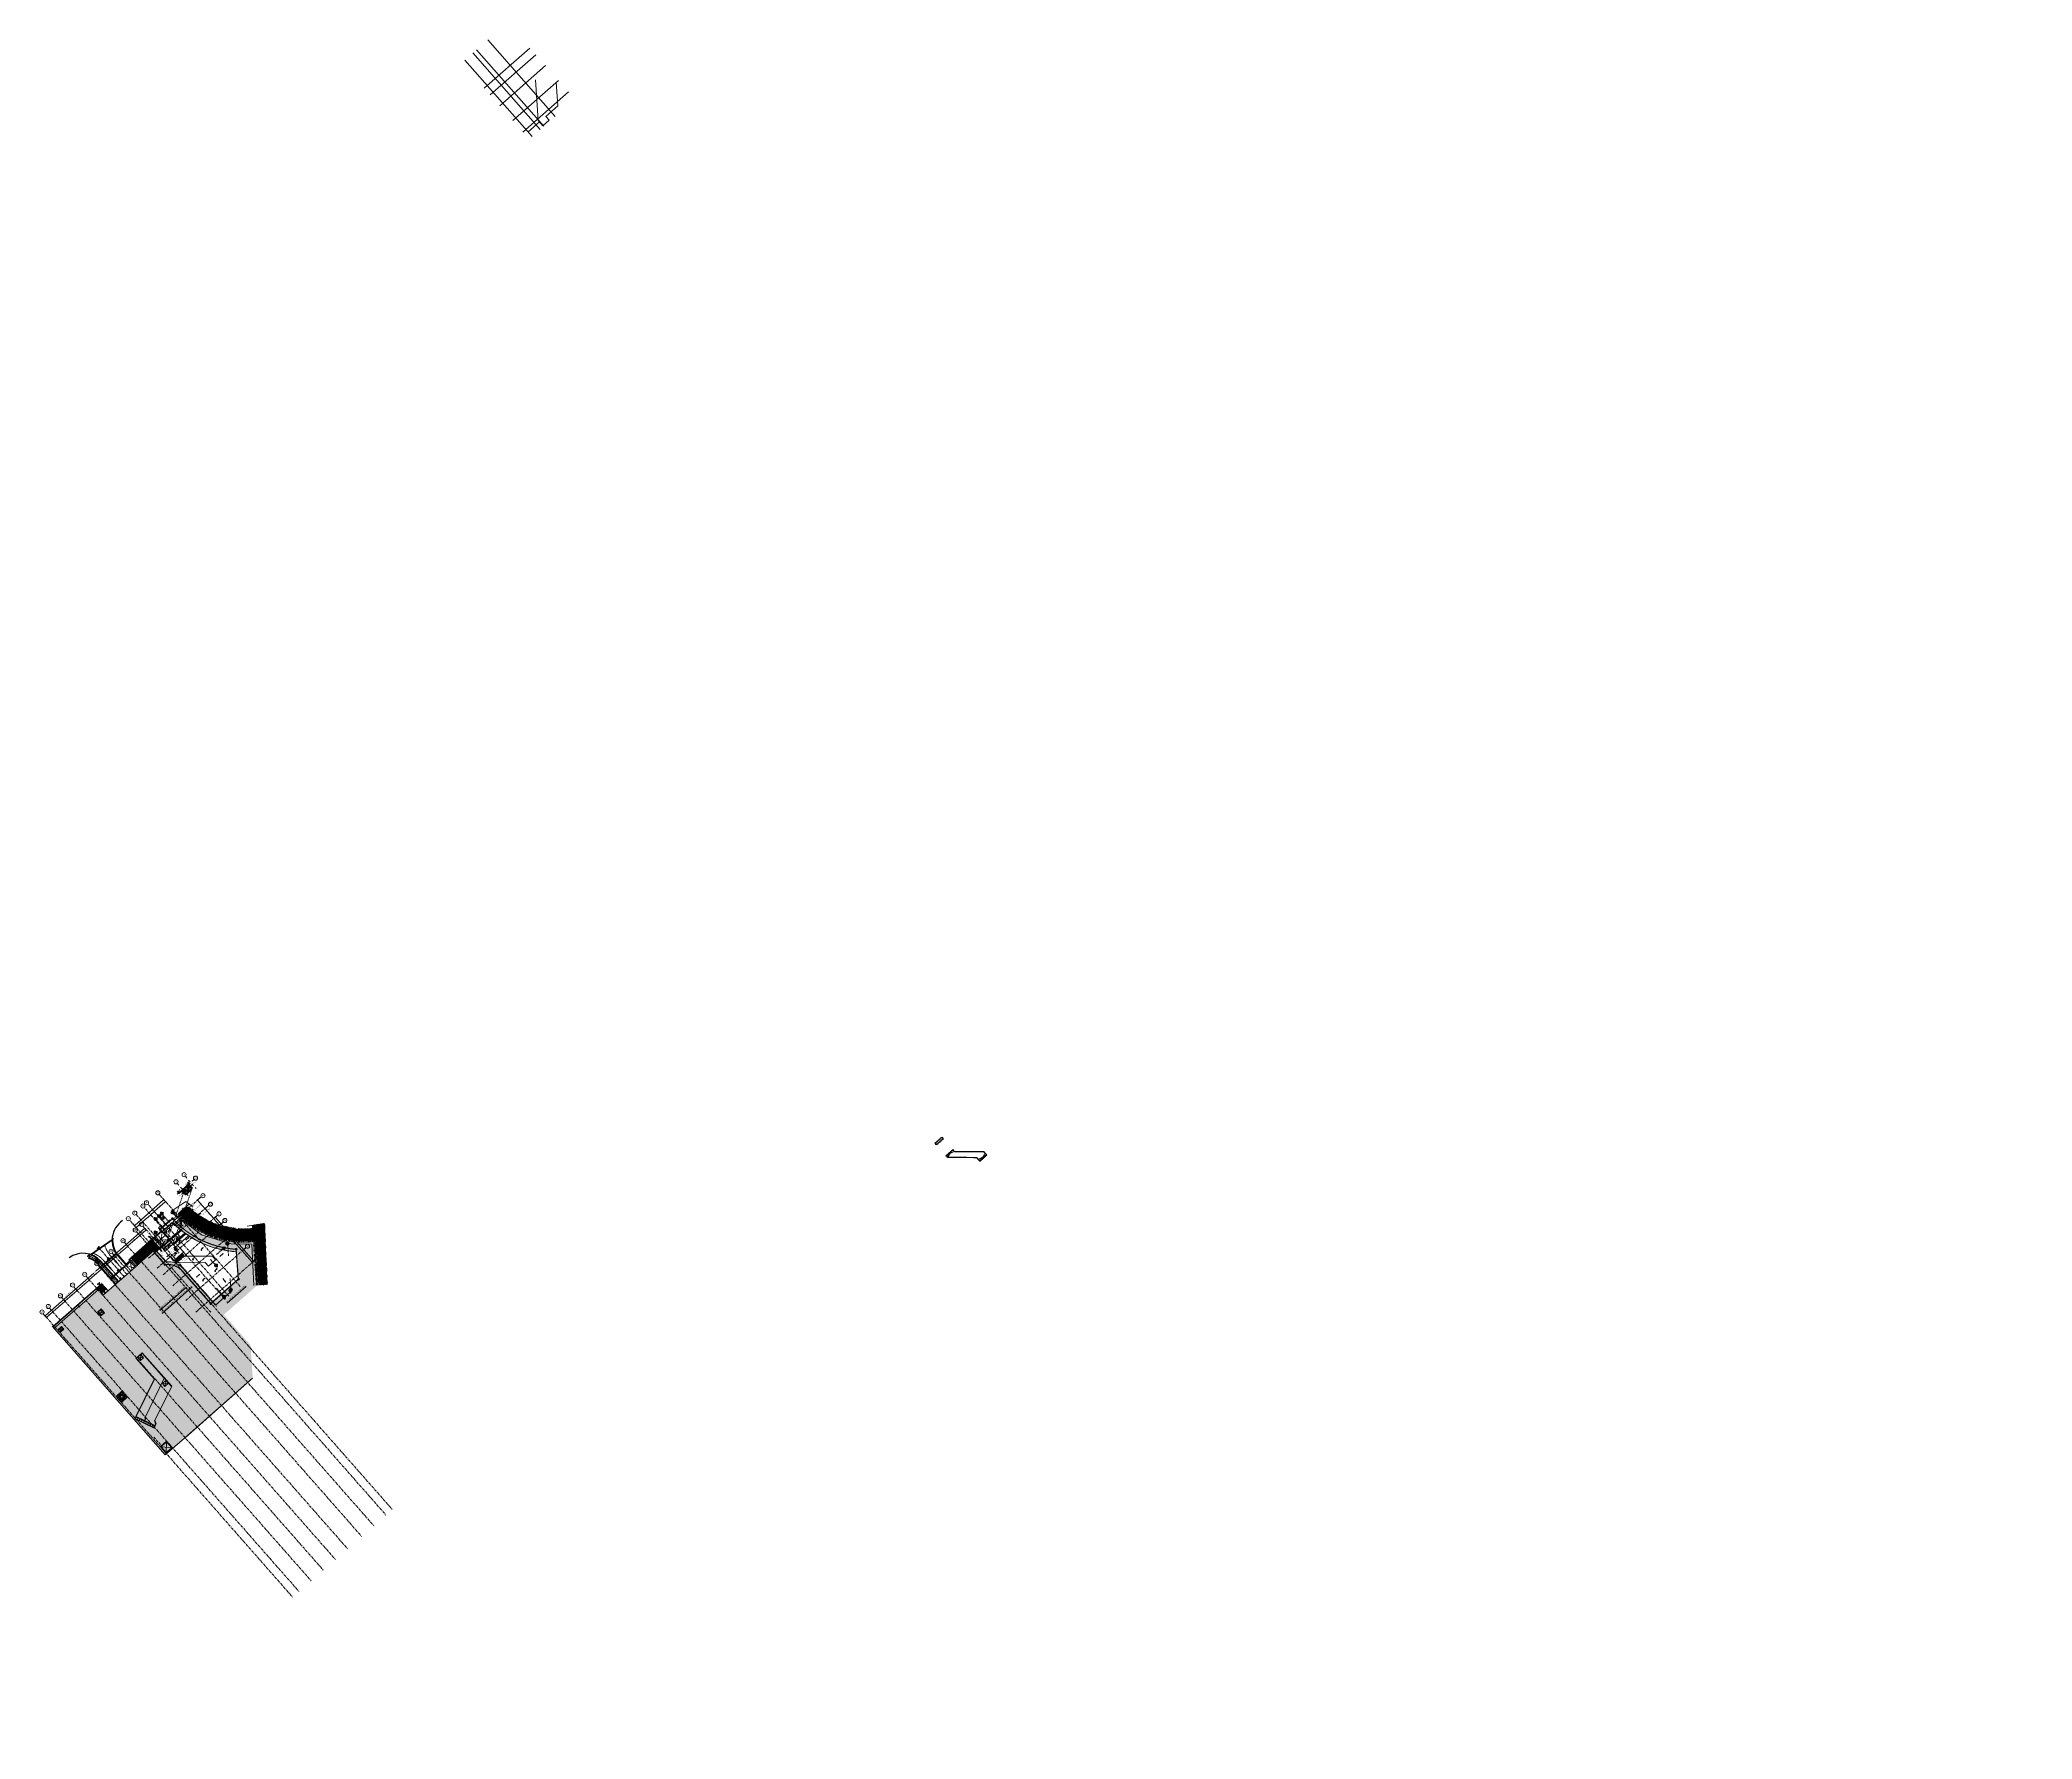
# Model space of a CAD drawing. Header units: millimetres. Extents: x 834267245 to 835277377, y 817781205 to 818642906.
import ezdxf
from ezdxf.enums import TextEntityAlignment as Align
from ezdxf.xclip import XClip

# ---------------------------------------------------------------- set-up
doc = ezdxf.new("R2010")
doc.units = ezdxf.units.MM
doc.header["$LTSCALE"] = 100
doc.header["$XCLIPFRAME"] = 2
for name, pattern in [('CENTER', [2, 1.25, -0.25, 0.25, -0.25]), ('Dash', [6, 3, -3]), ('Dash dot', [14, 6, -4, 0, -4]), ('Dash dot2', [6, 3, -1.5, 0, -1.5]), ('Dash_2_', [9.525, 6.35, -3.175]), ('DASHDOT', [25.4, 12.7, -6.35, 0, -6.35]), ('DASHEDX2', [38.1, 25.4, -12.7]), ('Double dash', [24.5, 10, -3, 2, -3, 2, -4.5]), ('Grid Line', [22.225, 12.7, -3.175, 3.175, -3.175]), ('Hidden', [9.525, 6.35, -3.175]), ('HIDDENX2', [19.05, 12.7, -6.35]), ('IMPORT-HIDDEN _4_', [18.76425, 12.5095, -6.25475]), ('Long Dash', [13.5, 9, -4.5]), ('Overhead', [1.8, 1.2, -0.6]), ('PHANTOM', [63.5, 31.75, -6.35, 6.35, -6.35, 6.35, -6.35]), ('topography$0$ACAD_ISO03W100', [30, 12, -18])]:
    doc.linetypes.add(name, pattern=pattern)
doc.layers.get('0').update_dxf_attribs({"lineweight": 0})
for name, color, linetype in [('000-xref', 7, 'Continuous'), ('DLN980__', 1, 'Continuous'), ('WATERPROOF', 2, 'DASHEDX2')]:
    doc.layers.add(name, color=color, linetype=linetype)
for name, color, linetype, lineweight in [('A-200-M_WALL_EXT', 113, 'Continuous', 50), ('A-230-M_FLOOR', 192, 'Continuous', 50), ('A-ANNO-NOTE', 131, 'Continuous', 5), ('A-ANNO-NPLT', 5, 'CENTER', 13), ('A-AREA-IDEN', 2, 'Continuous', 5), ('A-DETL', 90, 'Continuous', 5), ('A-DETL-GENF', 92, 'Continuous', 5), ('A-DETL-HDLN', 90, 'Hidden', 5), ('A-DETL-MBND', 5, 'Continuous', 5), ('A-DETL-MEDM', 33, 'Continuous', 9), ('A-DOOR', 6, 'Continuous', 13), ('A-DOOR-FRAM', 31, 'Continuous', 5), ('A-DOOR-HDLN', 31, 'Long Dash', 5), ('A-FLOR', 192, 'Continuous', 18), ('A-FLOR-HRAL', 1, 'Continuous', 9), ('A-FLOR-LEVL', 51, 'Continuous', 5), ('A-FLOR-LEVL-TEXT', 2, 'Continuous', 5), ('A-FLOR-OPNG', 51, 'Continuous', 5), ('A-FLOR-OVHD', 1, 'Overhead', 5), ('A-GENM', 13, 'Continuous', 5), ('A-GLAZ', 151, 'Continuous', 5), ('A-GLAZ-CURT', 52, 'Continuous', 5), ('A-GLAZ-CWMG', 51, 'Continuous', 5), ('A-WALL', 7, 'Continuous', 13), ('A829_ROAD', 1, 'Continuous', 0), ('AEL_BL_3M_OFFSET_dwg', 8, 'Continuous', 5), ('ATR01', 7, 'Continuous', 0), ('BL_3M Offset', 1, 'Dash dot', 5), ('BL_Original', 8, 'Dash dot2', 5), ('C-PRKG', 70, 'Continuous', 5), ('C-PROP-LINE', 91, 'Double dash', 70), ('DLN020__', 6, 'DASHDOT', 0), ('DLN030_1', 1, 'Continuous', 0), ('DLN0401_', 7, 'Continuous', 0), ('DLN040__', 3, 'Continuous', 0), ('DLN051__', 7, 'Continuous', 0), ('DLN052__', 7, 'Continuous', 0), ('DLN210__', 7, 'Continuous', 0), ('DLN220__', 7, 'Continuous', 0), ('DLN240__', 1, 'Continuous', 0), ('DLN280__', 3, 'Continuous', 0), ('DLN580__', 4, 'Continuous', 0), ('DLN810__', 7, 'Continuous', 0), ('DW-TITLE', 7, 'Continuous', 0), ('FS-10', 20, 'Continuous', 0), ('G-ANNO-DIMS', 111, 'Continuous', 5), ('G-ANNO-SYMB', 111, 'Continuous', 5), ('G-ANNO-TEXT', 231, 'Continuous', 5), ('HATCH', 8, 'Continuous', 0), ('I-WALL', 7, 'Continuous', 9), ('LEVEL', 7, 'Continuous', 0), ('Level 42', 10, 'Continuous', 5), ('Lourve', 1, 'Continuous', 0), ('M-EQPM', 50, 'Continuous', 5), ('MARK', 7, 'Continuous', 0), ('OAP030', 7, 'Continuous', 9), ('OAP813', 130, 'Continuous', 40), ('P-SANR-FIXT', 6, 'Continuous', 9), ('Pump House', 2, 'Continuous', 0), ('Q-SPCQ', 91, 'Continuous', 5), ('Q-SPCQ-HDLN', 91, 'Overhead', 5), ('Q-SPCQ-IDEN', 132, 'Continuous', 5), ('rev c', 20, 'Continuous', 0), ('Rev.03', 1, 'Continuous', 25), ('S-160-M_FOUND', 171, 'Continuous', 50), ('S-COLS', 52, 'Continuous', 9), ('S-COLS-SYMB', 171, 'Continuous', 40), ('S-GRID', 1, 'Continuous', 5), ('S-GRID-IDEN', 1, 'Continuous', 5), ('S-STRS', 31, 'Continuous', 5), ('S-STRS-ANNO', 31, 'Continuous', 5), ('S-STRS-IDEN', 31, 'Continuous', 5), ('S-STRS-MBND', 31, 'Continuous', 5), ('Site Boundary', 7, 'Continuous', 0), ('Tactile', 251, 'Continuous', 5), ('topography$0$030-Topo .50', 251, 'topography$0$ACAD_ISO03W100', 20), ('XREF', 1, 'Continuous', 0)]:
    doc.layers.add(name, color=color, linetype=linetype, lineweight=lineweight)
doc.layers.get('rev c').off()
doc.styles.add('Arial', font='arial.ttf')
doc.styles.add('Arial Narrow', font='ARIALN.TTF', dxfattribs={"width": 0.8, "height": 1.966565})
doc.styles.add('Arial_1', font='arial.ttf', dxfattribs={"width": 0.8, "height": 196.706587})
doc.styles.add('Arial_2', font='arial.ttf', dxfattribs={"height": 1.475299})
doc.styles.add('Arial_3', font='arial.ttf', dxfattribs={"height": 196.706587})
doc.styles.add('Arial_4', font='arial.ttf', dxfattribs={"width": 0.8, "height": 1.967066})
doc.styles.add('Arial_6', font='arial.ttf', dxfattribs={"width": 0.9, "height": 147.52994})
doc.styles.add('Arial_7', font='arial.ttf', dxfattribs={"height": 2.458832})
doc.styles.add('Arial_8', font='arial.ttf', dxfattribs={"height": 245.883234})
doc.styles.add('romans', font='romans.shx')
doc.styles.get("Standard").update_dxf_attribs({"font": 'swiss.ttf'})
doc.styles.add('StyleSwis721 BT', font='swiss.ttf')
doc.styles.add('StyleSwis721 Lt BT1', font='swissl.ttf')
doc.dimstyles.new('INTDIM', dxfattribs={"dimtxt": 200, "dimasz": 100, "dimexe": 100, "dimexo": 150, "dimgap": 80, "dimtad": 1, "dimdec": 0, "dimzin": 11, "dimdsep": 46, "dimtxsty": 'StyleSwis721 Lt BT1', "dimblk": 'OPEN30', "dimblk1": 'OPEN30', "dimblk2": '_Open3011', "dimcen": -125, "dimclrd": 256, "dimclre": 256, "dimclrt": 2, "dimaunit": 1, "dimadec": 5, "dimazin": 0, "dimtfac": 1, "dimtdec": 0, "dimtofl": 0, "dimtmove": 2, "dimatfit": 3, "dimldrblk": 'OPEN30', "dimfxl": 1, "dimtolj": 1, "dimtzin": 0, "dimlwd": -1, "dimlwe": -1, "dimarcsym": 0})
pattern_1 = [(307.70039183, (920248846.5, 1983384479.5), (1336.1210914, -171.15177206), [952.5, -952.5]), (307.70039183, (920249129.1, 1983384697.9), (1336.1210914, -171.15177206), [952.5, -952.5]), (307.70039183, (920249411.75, 1983384916.3), (1336.1210914, -171.15177206), [952.5, -952.5]), (37.70039183, (920249578.8, 1983384894.9), (171.15177206, 1336.1210914), [952.5, -952.5]), (37.70039183, (920249797.2, 1983384612.3), (171.15177206, 1336.1210914), [952.5, -952.5]), (37.70039183, (920250015.6, 1983384329.7), (171.15177206, 1336.1210914), [952.5, -952.5])]
pattern_2 = [(210.40078283, (863008863.57, 1206485104.16), (80.33473083, -136.92294739), [])]
pattern_3 = [(135, (172656, -114425.4), (-1391.035, -1391.035), []), (225, (172656, -114425.4), (1391.035, -1391.035), [])]
pattern_4 = [(270, (609.6, 0), (100, 6e-15), [])]
pattern_5 = [(90, (609.6, 0), (100, -6e-15), [])]
pattern_6 = [(45, (-1e-06, 8e-07), (-141.42136, 141.42136), [])]
pattern_7 = [(221.350196, (834709572.57, 818082247.48), (83.903767, -95.337075), [])]

# ---------------------------------------------------------------- blocks, each defined once
blk = doc.blocks.new('_Open30')
at = {"color": 0, "linetype": 'ByBlock', "lineweight": -2}
for p, q in [((-1, 0.3), (0, 0)), ((0, 0), (-1, -0.3)), ((0, 0), (-1, 0))]:
    blk.add_line(p, q, dxfattribs=at)
blk = doc.blocks.new('*D25')
at = {"layer": 'DLN030_1', "transparency": 16777216}
for p, q in [((834323708, 818046816), (834323377, 818047192)), ((834325132, 818048604), (834323593, 818047249)), ((834325548, 818048434), (834325216, 818048811))]:
    blk.add_line(p, q, dxfattribs=at)
at = {"layer": 'DLN030_1', "transparency": 16777216, "xscale": 200, "yscale": 200, "zscale": 200}
for p, rotation in [((834323443, 818047117), 221.3501991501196), ((834325282, 818048736), 41.35019915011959)]:
    blk.add_blockref('_Open30', p, dxfattribs=dict(at, rotation=rotation))
at = {"layer": 'DLN030_1', "color": 2, "transparency": 16777216, "insert": (834324174, 818048141), "char_height": 400, "attachment_point": 5, "rotation": 41.350199, "style": 'StyleSwis721 Lt BT1'}
blk.add_mtext('\\A1;2450', dxfattribs=at)
blk = doc.blocks.new('_Open3011')
at = {"layer": 'ATR01', "linetype": 'ByBlock'}
blk.add_line((0, 0), (-1, 0), dxfattribs=at)
blk = doc.blocks.new('A$C7285572E')
at = {"layer": 'A-ANNO-NPLT', "color": 3, "linetype": 'PHANTOM', "ltscale": 0.5}
blk.add_lwpolyline([(258.8, 2.5, -0.193746), (226.5, 18), (220.3, 12.5), (224.9, 7.3), (217.4, 0.7), (222.6, -5.3, -0.257063), (231.2, -8.4), (245.9, -25.1), (259.9, -12.7)], format="xyb", close=True, dxfattribs=at)
at = {"layer": 'Pump House', "color": 7}
for centre, radius in [((220.3, 12.5), 0.5), ((226.5, 18), 0.5), ((217.4, 0.6), 0.393), ((224.9, 7.3), 0.393), ((258.8, 2.5), 0.5), ((222.6, -5.3), 0.393), ((259.9, -12.7), 0.5), ((245.9, -25.1), 0.5)]:
    blk.add_circle(centre, radius, dxfattribs=at)
blk = doc.blocks.new('X2')
at = {"color": 0}
for p, q in [((55890, 53875), (56194, 53875)), ((55903, 53888), (56194, 53888)), ((55915, 53900), (56194, 53900)), ((55928, 53912), (56195, 53912)), ((55940, 53925), (56196, 53925)), ((55953, 53938), (56197, 53938)), ((55965, 53950), (56198, 53950)), ((55978, 53962), (56200, 53962)), ((55990, 53975), (56201, 53975)), ((56003, 53988), (56203, 53988)), ((56015, 54000), (56206, 54000)), ((56028, 54012), (56208, 54012)), ((56040, 54025), (56210, 54025)), ((56053, 54038), (56213, 54038)), ((56065, 54050), (56216, 54050)), ((56078, 54062), (56219, 54062)), ((56090, 54075), (56223, 54075)), ((56103, 54088), (56227, 54088)), ((56115, 54100), (56231, 54100)), ((56128, 54112), (56235, 54112)), ((56140, 54125), (56239, 54125)), ((56153, 54138), (56244, 54138)), ((56165, 54150), (56249, 54150)), ((56178, 54162), (56254, 54162)), ((56190, 54175), (56260, 54175)), ((56203, 54188), (56265, 54188)), ((56215, 54200), (56271, 54200)), ((56228, 54212), (56278, 54212)), ((56240, 54225), (56284, 54225)), ((56253, 54238), (56291, 54238)), ((56265, 54250), (56298, 54250)), ((56278, 54262), (56306, 54262)), ((56290, 54275), (56314, 54275)), ((56303, 54288), (56322, 54288)), ((56315, 54300), (56331, 54300)), ((56328, 54312), (56340, 54312)), ((56340, 54325), (56349, 54325)), ((56353, 54338), (56359, 54338)), ((56365, 54350), (56369, 54350)), ((56378, 54362), (56380, 54362)), ((56390, 54375), (56391, 54375)), ((56403, 54388), (56403, 54388)), ((56428, 54412), (56428, 54412)), ((56440, 54425), (56442, 54425)), ((56453, 54438), (56456, 54438)), ((56465, 54450), (56471, 54450)), ((56478, 54462), (56487, 54462)), ((56490, 54475), (56503, 54475)), ((56503, 54488), (56521, 54488)), ((56515, 54500), (56540, 54500)), ((56528, 54512), (56560, 54512)), ((56540, 54525), (56582, 54525)), ((56553, 54538), (56606, 54538)), ((56565, 54550), (56632, 54550)), ((56578, 54562), (56661, 54562)), ((56590, 54575), (56694, 54575)), ((56603, 54588), (56732, 54588)), ((56615, 54600), (56781, 54600)), ((56628, 54612), (56853, 54612)), ((56640, 54625), (57247, 54625)), ((56653, 54638), (57235, 54638)), ((56665, 54650), (57222, 54650)), ((56678, 54662), (57210, 54662)), ((56690, 54675), (57197, 54675)), ((56703, 54688), (57185, 54688)), ((56715, 54700), (57172, 54700)), ((56728, 54712), (57160, 54712)), ((56740, 54725), (57147, 54725)), ((56753, 54738), (57135, 54738)), ((56765, 54750), (57122, 54750)), ((56778, 54762), (57110, 54762)), ((56790, 54775), (57097, 54775)), ((56803, 54788), (57085, 54788)), ((56815, 54800), (57072, 54800)), ((56828, 54812), (57060, 54812)), ((56840, 54825), (57047, 54825)), ((56853, 54838), (57035, 54838)), ((56865, 54850), (57022, 54850)), ((56878, 54862), (57010, 54862)), ((56890, 54875), (56997, 54875)), ((56903, 54888), (56985, 54888)), ((56915, 54900), (56972, 54900)), ((56928, 54912), (56960, 54912)), ((56940, 54925), (56947, 54925)), ((57034, 54612), (57260, 54612)), ((57107, 54600), (57272, 54600)), ((57155, 54588), (57285, 54588)), ((57194, 54575), (57297, 54575)), ((57227, 54562), (57310, 54562)), ((57256, 54550), (57322, 54550)), ((57282, 54538), (57335, 54538)), ((57305, 54525), (57347, 54525)), ((57327, 54512), (57360, 54512)), ((57348, 54500), (57372, 54500)), ((57366, 54488), (57385, 54488)), ((57384, 54475), (57397, 54475)), ((57401, 54462), (57410, 54462)), ((57417, 54450), (57422, 54450)), ((57432, 54438), (57435, 54438)), ((57446, 54425), (57447, 54425)), ((57460, 54412), (57460, 54412)), ((57485, 54388), (57485, 54388)), ((57496, 54375), (57497, 54375)), ((57508, 54362), (57510, 54362)), ((57518, 54350), (57522, 54350)), ((57529, 54338), (57535, 54338)), ((57538, 54325), (57547, 54325)), ((57548, 54312), (57560, 54312)), ((57557, 54300), (57572, 54300)), ((57565, 54288), (57585, 54288)), ((57574, 54275), (57597, 54275)), ((57582, 54262), (57610, 54262)), ((57589, 54250), (57622, 54250)), ((57596, 54238), (57635, 54238)), ((57603, 54225), (57647, 54225)), ((57610, 54212), (57660, 54212)), ((57616, 54200), (57672, 54200)), ((57622, 54188), (57685, 54188)), ((57628, 54175), (57697, 54175)), ((57634, 54162), (57710, 54162)), ((57639, 54150), (57722, 54150)), ((57644, 54138), (57735, 54138)), ((57648, 54125), (57747, 54125)), ((57653, 54112), (57760, 54112)), ((57657, 54100), (57772, 54100)), ((57661, 54088), (57785, 54088)), ((57665, 54075), (57797, 54075)), ((57668, 54062), (57810, 54062)), ((57671, 54050), (57822, 54050)), ((57674, 54038), (57835, 54038)), ((57677, 54025), (57847, 54025)), ((57680, 54012), (57860, 54012)), ((57682, 54000), (57872, 54000)), ((57684, 53988), (57885, 53988)), ((57686, 53975), (57897, 53975)), ((57688, 53962), (57910, 53962)), ((57689, 53950), (57922, 53950)), ((57691, 53938), (57935, 53938)), ((57692, 53925), (57947, 53925)), ((57692, 53912), (57960, 53912)), ((57693, 53900), (57972, 53900)), ((57694, 53888), (57985, 53888)), ((57694, 53875), (57997, 53875))]:
    blk.add_line(p, q, dxfattribs=at)
blk = doc.blocks.new('SECHL')
at = {"layer": 'MARK'}
for p, q in [((-3.4, 0), (-2, 1.4)), ((-3.4, 0), (0, 0)), ((-0.6, 0), (-2, 1.4))]:
    blk.add_line(p, q, dxfattribs=at)
for start, end in [(0, 180), (180, 0)]:
    blk.add_arc((-2, 0), 1, start, end, dxfattribs=at)
at = {"layer": 'MARK', "xscale": 0.001333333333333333, "yscale": 0.001333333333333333, "zscale": 0.001333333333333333}
blk.add_blockref('X2', (-77.9, -71.8), dxfattribs=at)
at = {"layer": 'MARK', "style": 'romans'}
for tag, height, p in [('SECHL1', 0.8, (-2, 0.5)), ('SECHL2', 0.267, (-2, -0.5))]:
    blk.add_attdef(tag, text='', height=height, dxfattribs=at).set_placement(p, align=Align.MIDDLE_CENTER)
blk = doc.blocks.new('*D859')
at = {"layer": 'DLN030_1', "transparency": 16777216}
for p, q in [((-4400, 22151), (-4400, 22652)), ((-4200, 22552), (-200, 22552)), ((0, 22151), (0, 22652))]:
    blk.add_line(p, q, dxfattribs=at)
at = {"layer": 'DLN030_1', "transparency": 16777216, "xscale": 200, "yscale": 200, "zscale": 200}
for p, rotation in [((-4400, 22552), 180.0000008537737), ((0, 22552), 8.537736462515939e-07)]:
    blk.add_blockref('_Open30', p, dxfattribs=dict(at, rotation=rotation))
at = {"layer": 'DLN030_1', "color": 2, "transparency": 16777216, "insert": (-2200, 22838), "char_height": 400, "attachment_point": 5, "rotation": 0.000001, "style": 'StyleSwis721 Lt BT1'}
blk.add_mtext('\\A1;4400', dxfattribs=at)
blk = doc.blocks.new('*D860')
at = {"layer": 'DLN030_1', "transparency": 16777216}
for p, q in [((0, 22151), (0, 22652)), ((200, 22552), (5210, 22552)), ((5410, 22151), (5410, 22652))]:
    blk.add_line(p, q, dxfattribs=at)
at = {"layer": 'DLN030_1', "transparency": 16777216, "xscale": 200, "yscale": 200, "zscale": 200}
for p, rotation in [((0, 22552), 180.0000008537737), ((5410, 22552), 8.537736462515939e-07)]:
    blk.add_blockref('_Open30', p, dxfattribs=dict(at, rotation=rotation))
at = {"layer": 'DLN030_1', "color": 2, "transparency": 16777216, "insert": (2705, 22838), "char_height": 400, "attachment_point": 5, "rotation": 0.000001, "style": 'StyleSwis721 Lt BT1'}
blk.add_mtext('\\A1;5410', dxfattribs=at)
blk = doc.blocks.new('*D861')
at = {"layer": 'DLN030_1', "transparency": 16777216}
for p, q in [((7861, 22151), (7861, 22652)), ((8061, 22552), (15291, 22552)), ((15491, 22151), (15491, 22652))]:
    blk.add_line(p, q, dxfattribs=at)
at = {"layer": 'DLN030_1', "transparency": 16777216, "xscale": 200, "yscale": 200, "zscale": 200}
for p, rotation in [((7861, 22552), 180.0000008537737), ((15491, 22552), 8.537736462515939e-07)]:
    blk.add_blockref('_Open30', p, dxfattribs=dict(at, rotation=rotation))
at = {"layer": 'DLN030_1', "color": 2, "transparency": 16777216, "insert": (11676, 22838), "char_height": 400, "attachment_point": 5, "rotation": 0.000001, "style": 'StyleSwis721 Lt BT1'}
blk.add_mtext('\\A1;7630', dxfattribs=at)
blk = doc.blocks.new('*D862')
at = {"layer": 'DLN030_1', "transparency": 16777216}
for p, q in [((30522, -4490), (28009, -4490)), ((28109, -11690), (28109, -4690)), ((30522, -11890), (28009, -11890))]:
    blk.add_line(p, q, dxfattribs=at)
at = {"layer": 'DLN030_1', "transparency": 16777216, "xscale": 200, "yscale": 200, "zscale": 200}
for p, rotation in [((28109, -4490), 90), ((28109, -11890), 270)]:
    blk.add_blockref('_Open30', p, dxfattribs=dict(at, rotation=rotation))
at = {"layer": 'DLN030_1', "color": 2, "transparency": 16777216, "insert": (27629, -7425), "char_height": 400, "attachment_point": 5, "rotation": 90, "style": 'StyleSwis721 Lt BT1'}
blk.add_mtext('\\A1;7400', dxfattribs=at)
blk = doc.blocks.new('*D863')
at = {"layer": 'DLN030_1', "transparency": 16777216}
for p, q in [((30672, -11890), (28009, -11890)), ((28109, -21640), (28109, -12090)), ((30672, -21840), (28009, -21840))]:
    blk.add_line(p, q, dxfattribs=at)
at = {"layer": 'DLN030_1', "transparency": 16777216, "xscale": 200, "yscale": 200, "zscale": 200}
for p, rotation in [((28109, -11890), 90), ((28109, -21840), 270)]:
    blk.add_blockref('_Open30', p, dxfattribs=dict(at, rotation=rotation))
at = {"layer": 'DLN030_1', "color": 2, "transparency": 16777216, "insert": (27629, -16093), "char_height": 400, "attachment_point": 5, "rotation": 90, "style": 'StyleSwis721 Lt BT1'}
blk.add_mtext('\\A1;9950', dxfattribs=at)
blk = doc.blocks.new('*D864')
at = {"layer": 'DLN030_1', "transparency": 16777216}
for p, q in [((-4400, 24966), (-4400, 23764)), ((-4200, 23864), (15291, 23864)), ((15491, 24817), (15491, 23764))]:
    blk.add_line(p, q, dxfattribs=at)
at = {"layer": 'DLN030_1', "transparency": 16777216, "xscale": 200, "yscale": 200, "zscale": 200, "rotation": 180}
blk.add_blockref('_Open30', (-4400, 23864), dxfattribs=at)
at = {"layer": 'DLN030_1', "transparency": 16777216, "xscale": 200, "yscale": 200, "zscale": 200}
blk.add_blockref('_Open30', (15491, 23864), dxfattribs=at)
at = {"layer": 'DLN030_1', "color": 2, "transparency": 16777216, "insert": (5545, 24150), "char_height": 400, "attachment_point": 5, "style": 'StyleSwis721 Lt BT1'}
blk.add_mtext('\\A1;19891', dxfattribs=at)
blk = doc.blocks.new('*D865')
at = {"layer": 'DLN030_1', "transparency": 16777216}
for p, q in [((30522, -21840), (28009, -21840)), ((30522, -29640), (28009, -29640)), ((28109, -29440), (28109, -22040))]:
    blk.add_line(p, q, dxfattribs=at)
at = {"layer": 'DLN030_1', "transparency": 16777216, "xscale": 200, "yscale": 200, "zscale": 200}
for p, rotation in [((28109, -21840), 90), ((28109, -29640), 270)]:
    blk.add_blockref('_Open30', p, dxfattribs=dict(at, rotation=rotation))
at = {"layer": 'DLN030_1', "color": 2, "transparency": 16777216, "insert": (27629, -24975), "char_height": 400, "attachment_point": 5, "rotation": 90, "style": 'StyleSwis721 Lt BT1'}
blk.add_mtext('\\A1;7800', dxfattribs=at)
blk = doc.blocks.new('*D866')
at = {"layer": 'DLN030_1', "transparency": 16777216}
for p, q in [((30522, 0), (28009, 0)), ((30522, -4490), (28009, -4490)), ((28109, -200), (28109, -4290))]:
    blk.add_line(p, q, dxfattribs=at)
at = {"layer": 'DLN030_1', "transparency": 16777216, "xscale": 200, "yscale": 200, "zscale": 200}
for p, rotation in [((28109, 0), 90), ((28109, -4490), 270)]:
    blk.add_blockref('_Open30', p, dxfattribs=dict(at, rotation=rotation))
at = {"layer": 'DLN030_1', "color": 2, "transparency": 16777216, "insert": (27824, -2245), "char_height": 400, "attachment_point": 5, "rotation": 90, "style": 'StyleSwis721 Lt BT1'}
blk.add_mtext('\\A1;4490', dxfattribs=at)
blk = doc.blocks.new('*D867')
at = {"layer": 'DLN030_1', "transparency": 16777216}
for p, q in [((30522, 0), (29100, 0)), ((29200, -29440), (29200, -200)), ((30522, -29640), (29100, -29640))]:
    blk.add_line(p, q, dxfattribs=at)
at = {"layer": 'DLN030_1', "transparency": 16777216, "xscale": 200, "yscale": 200, "zscale": 200}
for p, rotation in [((29200, 0), 90), ((29200, -29640), 270)]:
    blk.add_blockref('_Open30', p, dxfattribs=dict(at, rotation=rotation))
at = {"layer": 'DLN030_1', "color": 2, "transparency": 16777216, "insert": (28720, -13899), "char_height": 400, "attachment_point": 5, "rotation": 90, "style": 'StyleSwis721 Lt BT1'}
blk.add_mtext('\\A1;29640', dxfattribs=at)
blk = doc.blocks.new('*D868')
at = {"layer": 'DLN030_1', "transparency": 16777216}
for p, q in [((30522, 6689), (28009, 6689)), ((30522, 0), (28009, 0)), ((28109, 6489), (28109, 200))]:
    blk.add_line(p, q, dxfattribs=at)
at = {"layer": 'DLN030_1', "transparency": 16777216, "xscale": 200, "yscale": 200, "zscale": 200}
for p, rotation in [((28109, 6689), 90), ((28109, 0), 270)]:
    blk.add_blockref('_Open30', p, dxfattribs=dict(at, rotation=rotation))
at = {"layer": 'DLN030_1', "color": 2, "transparency": 16777216, "insert": (27824, 3345), "char_height": 400, "attachment_point": 5, "rotation": 90, "style": 'StyleSwis721 Lt BT1'}
blk.add_mtext('\\A1;6689', dxfattribs=at)
blk = doc.blocks.new('*D869')
at = {"layer": 'DLN030_1', "transparency": 16777216}
for p, q in [((30522, 12457), (28009, 12457)), ((28109, 12257), (28109, 6889)), ((30522, 6689), (28009, 6689))]:
    blk.add_line(p, q, dxfattribs=at)
at = {"layer": 'DLN030_1', "transparency": 16777216, "xscale": 200, "yscale": 200, "zscale": 200}
for p, rotation in [((28109, 12457), 90), ((28109, 6689), 270)]:
    blk.add_blockref('_Open30', p, dxfattribs=dict(at, rotation=rotation))
at = {"layer": 'DLN030_1', "color": 2, "transparency": 16777216, "insert": (27824, 9573), "char_height": 400, "attachment_point": 5, "rotation": 90, "style": 'StyleSwis721 Lt BT1'}
blk.add_mtext('\\A1;5768', dxfattribs=at)
blk = doc.blocks.new('ELEX')
at = {"layer": 'LEVEL'}
for p, q in [((0.5, 0), (-0.5, 0)), ((0, 0.5), (0, -0.5))]:
    blk.add_line(p, q, dxfattribs=at)
blk.add_circle((0, 0), 0.25, dxfattribs=at)
at = {"layer": 'LEVEL', "style": 'romans'}
blk.add_attdef('ELEX', (0.3, 0.4), '', height=0.5, dxfattribs=at)
blk = doc.blocks.new('*D32')
at = {"layer": 'DLN030_1', "transparency": 16777216}
for p, q in [((834328161, 818039788), (834328002, 818039969)), ((834328143, 818039960), (834328368, 818040158)), ((834328536, 818040119), (834328377, 818040299))]:
    blk.add_line(p, q, dxfattribs=at)
at = {"layer": 'DLN030_1', "transparency": 16777216, "xscale": 100, "yscale": 100, "zscale": 100}
for p, rotation in [((834328068, 818039894), 221.350195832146), ((834328443, 818040224), 41.35019583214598)]:
    blk.add_blockref('_Open30', p, dxfattribs=dict(at, rotation=rotation))
at = {"layer": 'DLN030_1', "color": 2, "transparency": 16777216, "insert": (834328042, 818040301), "char_height": 200, "attachment_point": 5, "rotation": 41.350196, "style": 'StyleSwis721 Lt BT1'}
blk.add_mtext('\\A1;500', dxfattribs=at)
blk = doc.blocks.new('*D33')
at = {"layer": 'DLN030_1', "transparency": 16777216}
for p, q in [((834328536, 818040119), (834328377, 818040299)), ((834328518, 818040290), (834332917, 818044161)), ((834333085, 818044122), (834332926, 818044303))]:
    blk.add_line(p, q, dxfattribs=at)
at = {"layer": 'DLN030_1', "transparency": 16777216, "xscale": 100, "yscale": 100, "zscale": 100}
for p, rotation in [((834328443, 818040224), 221.350195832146), ((834332992, 818044228), 41.35019583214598)]:
    blk.add_blockref('_Open30', p, dxfattribs=dict(at, rotation=rotation))
at = {"layer": 'DLN030_1', "color": 2, "transparency": 16777216, "insert": (834330597, 818042363), "char_height": 200, "attachment_point": 5, "rotation": 41.350196, "style": 'StyleSwis721 Lt BT1'}
blk.add_mtext('\\A1;6060', dxfattribs=at)
blk = doc.blocks.new('*D34')
at = {"layer": 'DLN030_1', "transparency": 16777216}
for p, q in [((834333085, 818044122), (834332926, 818044303)), ((834333067, 818044294), (834333293, 818044492)), ((834333460, 818044453), (834333302, 818044633))]:
    blk.add_line(p, q, dxfattribs=at)
at = {"layer": 'DLN030_1', "transparency": 16777216, "xscale": 100, "yscale": 100, "zscale": 100}
for p, rotation in [((834332992, 818044228), 221.350195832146), ((834333368, 818044558), 41.35019583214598)]:
    blk.add_blockref('_Open30', p, dxfattribs=dict(at, rotation=rotation))
at = {"layer": 'DLN030_1', "color": 2, "transparency": 16777216, "insert": (834332967, 818044635), "char_height": 200, "attachment_point": 5, "rotation": 41.350196, "style": 'StyleSwis721 Lt BT1'}
blk.add_mtext('\\A1;500', dxfattribs=at)
blk = doc.blocks.new('turning 1')
at = {"layer": 'Tactile'}
blk.add_lwpolyline([(0, 0), (300, 0), (300, -300), (0, -300)], close=True, dxfattribs=at)
for centre in [(30, -30), (30, -90), (30, -150), (30, -210), (30, -270), (60, -60), (60, -120), (60, -180), (60, -240), (90, -30), (90, -90), (90, -150), (90, -210), (90, -270), (120, -60), (120, -120), (120, -180), (120, -240), (150, -30), (150, -90), (150, -150), (150, -210), (150, -270), (180, -60), (180, -120), (180, -180), (180, -240), (210, -30), (210, -90), (210, -150), (210, -210), (210, -270), (240, -60), (240, -120), (240, -180), (240, -240), (270, -30), (270, -90), (270, -150), (270, -210), (270, -270)]:
    blk.add_circle(centre, 11, dxfattribs=at)
blk = doc.blocks.new('A$C62367616')
at = {"layer": 'Tactile', "ltscale": 20, "rotation": 0.02040770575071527}
for p in [(0, 450), (0, 150), (0, -150)]:
    blk.add_blockref('turning 1', p, dxfattribs=at)
blk = doc.blocks.new('1')
at = {"layer": 'Tactile'}
blk.add_lwpolyline([(39400, -406857), (39450, -406857), (39450, -407157), (39400, -407157)], dxfattribs=at)
for centre in [(39420, -406887), (39420, -406947), (39420, -407007), (39420, -407067), (39420, -407127)]:
    blk.add_circle(centre, 11, dxfattribs=at)
at = {"layer": 'Tactile', "ltscale": 20, "rotation": 270.0204077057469}
for p in [(39750, -406857), (40050, -406857)]:
    blk.add_blockref('turning 1', p, dxfattribs=at)
at = {"layer": 'Tactile', "rotation": 270}
blk.add_blockref('A$C62367616', (40500, -406857), dxfattribs=at)
blk = doc.blocks.new('X1')
at = {"color": 0}
for p, q in [((45956, 42700), (46156, 42700)), ((45956, 42694), (46156, 42694)), ((45957, 42688), (46156, 42688)), ((45957, 42681), (46156, 42681)), ((45958, 42675), (46156, 42675)), ((45959, 42669), (46156, 42669)), ((45960, 42662), (46156, 42662)), ((45962, 42656), (46156, 42656)), ((45964, 42650), (46156, 42650)), ((45965, 42644), (46156, 42644)), ((45968, 42638), (46156, 42638)), ((45970, 42631), (46156, 42631)), ((45973, 42625), (46156, 42625)), ((45975, 42619), (46156, 42619)), ((45978, 42612), (46156, 42612)), ((45982, 42606), (46156, 42606)), ((45986, 42600), (46156, 42600)), ((45990, 42594), (46156, 42594)), ((45994, 42588), (46156, 42588)), ((45999, 42581), (46156, 42581)), ((46004, 42575), (46156, 42575)), ((46009, 42569), (46156, 42569)), ((46015, 42562), (46156, 42562)), ((46022, 42556), (46156, 42556)), ((46029, 42550), (46156, 42550)), ((46037, 42544), (46156, 42544)), ((46047, 42538), (46156, 42538)), ((46057, 42531), (46156, 42531)), ((46069, 42525), (46156, 42525)), ((46083, 42519), (46156, 42519)), ((46102, 42512), (46156, 42512)), ((46133, 42506), (46156, 42506))]:
    blk.add_line(p, q, dxfattribs=at)
blk = doc.blocks.new('X')
at = {"color": 0}
for p, q in [((46156, 42900), (46200, 42900)), ((46156, 42894), (46222, 42894)), ((46156, 42888), (46238, 42888)), ((46156, 42881), (46250, 42881)), ((46156, 42875), (46261, 42875)), ((46156, 42869), (46271, 42869)), ((46156, 42862), (46279, 42862)), ((46156, 42856), (46287, 42856)), ((46156, 42850), (46294, 42850)), ((46156, 42844), (46300, 42844)), ((46156, 42838), (46306, 42838)), ((46156, 42831), (46311, 42831)), ((46156, 42825), (46316, 42825)), ((46156, 42819), (46320, 42819)), ((46156, 42812), (46324, 42812)), ((46156, 42806), (46328, 42806)), ((46156, 42800), (46332, 42800)), ((46156, 42794), (46335, 42794)), ((46156, 42788), (46338, 42788)), ((46156, 42781), (46341, 42781)), ((46156, 42775), (46343, 42775)), ((46156, 42769), (46345, 42769)), ((46156, 42762), (46347, 42762)), ((46156, 42756), (46349, 42756)), ((46156, 42750), (46351, 42750)), ((46156, 42744), (46352, 42744)), ((46156, 42738), (46353, 42738)), ((46156, 42731), (46354, 42731)), ((46156, 42725), (46355, 42725)), ((46156, 42719), (46355, 42719)), ((46156, 42712), (46356, 42712)), ((46156, 42706), (46356, 42706))]:
    blk.add_line(p, q, dxfattribs=at)
blk = doc.blocks.new('ELFIN')
at = {"layer": 'LEVEL'}
for p, q in [((0, 0), (-0.5, 0)), ((0, 0.5), (0, 0)), ((0, 0), (0, -0.5)), ((0.5, 0), (0, 0))]:
    blk.add_line(p, q, dxfattribs=at)
for start, end in [(90, 180), (180, 270), (0, 90), (270, 0)]:
    blk.add_arc((0, 0), 0.25, start, end, dxfattribs=at)
at = {"layer": 'LEVEL', "xscale": 0.00125, "yscale": 0.00125, "zscale": 0.00125}
for name in ['X', 'X1']:
    blk.add_blockref(name, (-57.7, -53.4), dxfattribs=at)
at = {"layer": 'LEVEL', "style": 'romans'}
blk.add_attdef('ELFIN', (0.3, 0.3), '', height=0.5, dxfattribs=at)
blk = doc.blocks.new('*D35')
at = {"layer": 'DLN030_1', "linetype": 'Continuous', "transparency": 16777216}
for p, q in [((-52684, 83212), (-52016, 82453)), ((-51932, 82660), (-46077, 87813)), ((-46528, 88629), (-45860, 87871))]:
    blk.add_line(p, q, dxfattribs=at)
at = {"layer": 'DLN030_1', "transparency": 16777216, "xscale": 200, "yscale": 200, "zscale": 200}
for p, rotation in [((-52082, 82528), 221.3501946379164), ((-45927, 87946), 41.3501946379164)]:
    blk.add_blockref('_Open3011', p, dxfattribs=dict(at, rotation=rotation))
at = {"layer": 'DLN030_1', "color": 2, "transparency": 16777216, "insert": (-49193, 85451), "char_height": 400, "attachment_point": 5, "rotation": 41.350195, "style": 'StyleSwis721 Lt BT1'}
blk.add_mtext('\\A1;8200', dxfattribs=at)
blk = doc.blocks.new('*D36')
at = {"layer": 'DLN030_1', "linetype": 'Continuous', "transparency": 16777216}
for p, q in [((-45776, 88078), (-39921, 93231)), ((-40273, 93934), (-39705, 93288)), ((-46528, 88629), (-45860, 87871))]:
    blk.add_line(p, q, dxfattribs=at)
at = {"layer": 'DLN030_1', "transparency": 16777216, "xscale": 200, "yscale": 200, "zscale": 200}
for p, rotation in [((-39771, 93363), 41.3501946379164), ((-45927, 87946), 221.3501946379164)]:
    blk.add_blockref('_Open3011', p, dxfattribs=dict(at, rotation=rotation))
at = {"layer": 'DLN030_1', "color": 2, "transparency": 16777216, "insert": (-43037, 90869), "char_height": 400, "attachment_point": 5, "rotation": 41.350195, "style": 'StyleSwis721 Lt BT1'}
blk.add_mtext('\\A1;8200', dxfattribs=at)
blk = doc.blocks.new('*D37')
at = {"layer": 'DLN030_1', "linetype": 'Continuous', "transparency": 16777216}
for p, q in [((-40373, 94047), (-39705, 93288)), ((-39621, 93495), (-33765, 98648)), ((-34217, 99464), (-33549, 98705))]:
    blk.add_line(p, q, dxfattribs=at)
at = {"layer": 'DLN030_1', "transparency": 16777216, "xscale": 200, "yscale": 200, "zscale": 200}
for p, rotation in [((-39771, 93363), 221.3501946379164), ((-33615, 98780), 41.3501946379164)]:
    blk.add_blockref('_Open3011', p, dxfattribs=dict(at, rotation=rotation))
at = {"layer": 'DLN030_1', "color": 2, "transparency": 16777216, "insert": (-36882, 96286), "char_height": 400, "attachment_point": 5, "rotation": 41.350195, "style": 'StyleSwis721 Lt BT1'}
blk.add_mtext('\\A1;8200', dxfattribs=at)
blk = doc.blocks.new('*D38')
at = {"layer": 'DLN030_1', "linetype": 'Continuous', "transparency": 16777216}
for p, q in [((-33465, 98913), (-27610, 104066)), ((-28430, 105301), (-27394, 104123)), ((-34217, 99464), (-33549, 98705))]:
    blk.add_line(p, q, dxfattribs=at)
at = {"layer": 'DLN030_1', "transparency": 16777216, "xscale": 200, "yscale": 200, "zscale": 200}
for p, rotation in [((-27460, 104198), 41.3501946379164), ((-33615, 98780), 221.3501946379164)]:
    blk.add_blockref('_Open3011', p, dxfattribs=dict(at, rotation=rotation))
at = {"layer": 'DLN030_1', "color": 2, "transparency": 16777216, "insert": (-30726, 101703), "char_height": 400, "attachment_point": 5, "rotation": 41.350195, "style": 'StyleSwis721 Lt BT1'}
blk.add_mtext('\\A1;8200', dxfattribs=at)
blk = doc.blocks.new('*D39')
at = {"layer": 'DLN030_1', "linetype": 'Continuous', "transparency": 16777216}
for p, q in [((-20930, 111158), (-20262, 110399)), ((-28430, 105301), (-27394, 104123)), ((-27310, 104330), (-20478, 110342))]:
    blk.add_line(p, q, dxfattribs=at)
at = {"layer": 'DLN030_1', "transparency": 16777216, "xscale": 200, "yscale": 200, "zscale": 200}
for p, rotation in [((-27460, 104198), 221.3501946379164), ((-20328, 110474), 41.3501946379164)]:
    blk.add_blockref('_Open3011', p, dxfattribs=dict(at, rotation=rotation))
at = {"layer": 'DLN030_1', "color": 2, "transparency": 16777216, "insert": (-24083, 107550), "char_height": 400, "attachment_point": 5, "rotation": 41.350195, "style": 'StyleSwis721 Lt BT1'}
blk.add_mtext('\\A1;9500', dxfattribs=at)
blk = doc.blocks.new('*D40')
at = {"layer": 'DLN030_1', "linetype": 'Continuous', "transparency": 16777216}
for p, q in [((-20930, 111158), (-20262, 110399)), ((-20178, 110606), (-14323, 115759)), ((-14774, 116575), (-14106, 115816))]:
    blk.add_line(p, q, dxfattribs=at)
at = {"layer": 'DLN030_1', "transparency": 16777216, "xscale": 200, "yscale": 200, "zscale": 200}
for p, rotation in [((-14173, 115891), 41.3501946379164), ((-20328, 110474), 221.3501946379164)]:
    blk.add_blockref('_Open3011', p, dxfattribs=dict(at, rotation=rotation))
at = {"layer": 'DLN030_1', "color": 2, "transparency": 16777216, "insert": (-17439, 113397), "char_height": 400, "attachment_point": 5, "rotation": 41.350195, "style": 'StyleSwis721 Lt BT1'}
blk.add_mtext('\\A1;8200', dxfattribs=at)
blk = doc.blocks.new('*D41')
at = {"layer": 'DLN030_1', "linetype": 'Continuous', "transparency": 16777216}
for p, q in [((-8619, 121993), (-7951, 121234)), ((-14774, 116575), (-14106, 115816)), ((-14022, 116024), (-8167, 121177))]:
    blk.add_line(p, q, dxfattribs=at)
at = {"layer": 'DLN030_1', "transparency": 16777216, "xscale": 200, "yscale": 200, "zscale": 200}
for p, rotation in [((-8017, 121309), 41.3501946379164), ((-14173, 115891), 221.3501946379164)]:
    blk.add_blockref('_Open3011', p, dxfattribs=dict(at, rotation=rotation))
at = {"layer": 'DLN030_1', "color": 2, "transparency": 16777216, "insert": (-11283, 118815), "char_height": 400, "attachment_point": 5, "rotation": 41.350195, "style": 'StyleSwis721 Lt BT1'}
blk.add_mtext('\\A1;8200', dxfattribs=at)
blk = doc.blocks.new('*D42')
at = {"layer": 'DLN030_1', "linetype": 'Continuous', "transparency": 16777216}
for p, q in [((-8619, 121993), (-7951, 121234)), ((-7867, 121441), (-4939, 124018)), ((-5391, 124833), (-4723, 124075))]:
    blk.add_line(p, q, dxfattribs=at)
at = {"layer": 'DLN030_1', "transparency": 16777216, "xscale": 200, "yscale": 200, "zscale": 200}
for p, rotation in [((-8017, 121309), 221.3501946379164), ((-4789, 124150), 41.3501946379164)]:
    blk.add_blockref('_Open3011', p, dxfattribs=dict(at, rotation=rotation))
at = {"layer": 'DLN030_1', "color": 2, "transparency": 16777216, "insert": (-6592, 122944), "char_height": 400, "attachment_point": 5, "rotation": 41.350195, "style": 'StyleSwis721 Lt BT1'}
blk.add_mtext('\\A1;4300', dxfattribs=at)
blk = doc.blocks.new('*D43')
at = {"layer": 'DLN030_1', "linetype": 'Continuous', "transparency": 16777216}
for p, q in [((-55160, 79819), (-52232, 82396)), ((-52684, 83212), (-52016, 82453)), ((-55912, 80371), (-55244, 79612))]:
    blk.add_line(p, q, dxfattribs=at)
at = {"layer": 'DLN030_1', "transparency": 16777216, "xscale": 200, "yscale": 200, "zscale": 200}
for p, rotation in [((-52082, 82528), 41.3501946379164), ((-55310, 79687), 221.3501946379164)]:
    blk.add_blockref('_Open3011', p, dxfattribs=dict(at, rotation=rotation))
at = {"layer": 'DLN030_1', "color": 2, "transparency": 16777216, "insert": (-53885, 81322), "char_height": 400, "attachment_point": 5, "rotation": 41.350195, "style": 'StyleSwis721 Lt BT1'}
blk.add_mtext('\\A1;4300', dxfattribs=at)
blk = doc.blocks.new('*D44')
at = {"layer": 'DLN030_1', "linetype": 'Continuous', "transparency": 16777216}
for p, q in [((-5640, 124814), (-30087, 103299)), ((-6426, 126010), (-5424, 124871)), ((-55861, 80616), (-31286, 102243)), ((-56947, 81548), (-55945, 80408))]:
    blk.add_line(p, q, dxfattribs=at)
at = {"layer": 'DLN030_1', "transparency": 16777216, "xscale": 200, "yscale": 200, "zscale": 200}
for p, rotation in [((-5490, 124946), 41.3501946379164), ((-56011, 80484), 221.3501946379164)]:
    blk.add_blockref('_Open3011', p, dxfattribs=dict(at, rotation=rotation))
at = {"layer": 'DLN030_1', "color": 2, "transparency": 16777216, "insert": (-31372, 102461), "char_height": 400, "attachment_point": 1, "rotation": 41.350195, "line_spacing_factor": 0.938532, "style": 'StyleSwis721 Lt BT1'}
blk.add_mtext('\\A1;67300', dxfattribs=at)
blk = doc.blocks.new('A05-_14-flat-3')
at = {"layer": 'A829_ROAD'}
for p, q in [((-375, 709), (0, -1624)), ((-50, 709), (-375, 709)), ((-275, 3909), (275, 3909)), ((-50, 709), (-275, 3909)), ((0, -1624), (375, 709)), ((275, 3909), (50, 709)), ((375, 709), (50, 709))]:
    blk.add_line(p, q, dxfattribs=at)
blk = doc.blocks.new('*D62')
at = {"layer": 'DLN030_1', "transparency": 16777216}
for p, q in [((834333976, 818033148), (834334115, 818033269)), ((834334106, 818033128), (834334766, 818032378)), ((834334769, 818032247), (834334907, 818032369))]:
    blk.add_line(p, q, dxfattribs=at)
at = {"layer": 'DLN030_1', "transparency": 16777216, "xscale": 100, "yscale": 100, "zscale": 100}
for p, rotation in [((834334040, 818033203), 131.350195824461), ((834334832, 818032302), 311.350195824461)]:
    blk.add_blockref('_Open30', p, dxfattribs=dict(at, rotation=rotation))
at = {"layer": 'DLN030_1', "color": 2, "transparency": 16777216, "insert": (834334573, 818032874), "char_height": 200, "attachment_point": 5, "rotation": 311.350196, "style": 'StyleSwis721 Lt BT1'}
blk.add_mtext('\\A1;1200', dxfattribs=at)
blk = doc.blocks.new('*D63')
at = {"layer": 'DLN030_1', "transparency": 16777216}
for p, q in [((834339386, 818027282), (834339524, 818027403)), ((834339515, 818027262), (834340176, 818026512)), ((834340179, 818026381), (834340317, 818026503))]:
    blk.add_line(p, q, dxfattribs=at)
at = {"layer": 'DLN030_1', "transparency": 16777216, "xscale": 100, "yscale": 100, "zscale": 100}
for p, rotation in [((834339449, 818027337), 131.350195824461), ((834340242, 818026437), 311.350195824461)]:
    blk.add_blockref('_Open30', p, dxfattribs=dict(at, rotation=rotation))
at = {"layer": 'DLN030_1', "color": 2, "transparency": 16777216, "insert": (834339983, 818027008), "char_height": 200, "attachment_point": 5, "rotation": 311.350196, "style": 'StyleSwis721 Lt BT1'}
blk.add_mtext('\\A1;1200', dxfattribs=at)
blk = doc.blocks.new('*D64')
at = {"layer": 'DLN030_1', "transparency": 16777216}
for p, q in [((834330226, 818030047), (834330070, 818030224)), ((834330211, 818030215), (834333589, 818033188)), ((834333754, 818033152), (834333598, 818033329))]:
    blk.add_line(p, q, dxfattribs=at)
at = {"layer": 'DLN030_1', "transparency": 16777216, "xscale": 100, "yscale": 100, "zscale": 100}
for p, rotation in [((834330136, 818030149), 221.350195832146), ((834333664, 818033254), 41.35019583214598)]:
    blk.add_blockref('_Open30', p, dxfattribs=dict(at, rotation=rotation))
at = {"layer": 'DLN030_1', "color": 2, "transparency": 16777216, "insert": (834331779, 818031839), "char_height": 200, "attachment_point": 5, "rotation": 41.350196, "style": 'StyleSwis721 Lt BT1'}
blk.add_mtext('\\A1;4700', dxfattribs=at)
blk = doc.blocks.new('*D65')
at = {"layer": 'DLN030_1', "transparency": 16777216}
for p, q in [((834329386, 818030773), (834329272, 818030673)), ((834330107, 818029876), (834329414, 818030664)), ((834330212, 818029835), (834330098, 818029735))]:
    blk.add_line(p, q, dxfattribs=at)
at = {"layer": 'DLN030_1', "transparency": 16777216, "xscale": 100, "yscale": 100, "zscale": 100}
for p, rotation in [((834329347, 818030739), 131.350195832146), ((834330173, 818029801), 311.350195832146)]:
    blk.add_blockref('_Open30', p, dxfattribs=dict(at, rotation=rotation))
at = {"layer": 'DLN030_1', "color": 2, "transparency": 16777216, "insert": (834329623, 818030149), "char_height": 200, "attachment_point": 5, "rotation": 131.350196, "style": 'StyleSwis721 Lt BT1'}
blk.add_mtext('\\A1;1250', dxfattribs=at)
blk = doc.blocks.new('*D67')
at = {"layer": 'DLN030_1', "transparency": 16777216}
for p, q in [((834335570, 818024125), (834338948, 818027098)), ((834339114, 818027062), (834338957, 818027239)), ((834335585, 818023957), (834335429, 818024134))]:
    blk.add_line(p, q, dxfattribs=at)
at = {"layer": 'DLN030_1', "transparency": 16777216, "xscale": 100, "yscale": 100, "zscale": 100}
for p, rotation in [((834339023, 818027164), 41.35019583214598), ((834335495, 818024059), 221.350195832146)]:
    blk.add_blockref('_Open30', p, dxfattribs=dict(at, rotation=rotation))
at = {"layer": 'DLN030_1', "color": 2, "transparency": 16777216, "insert": (834337139, 818025749), "char_height": 200, "attachment_point": 5, "rotation": 41.350196, "style": 'StyleSwis721 Lt BT1'}
blk.add_mtext('\\A1;4700', dxfattribs=at)
blk = doc.blocks.new('*D68')
at = {"layer": 'DLN030_1', "transparency": 16777216}
for p, q in [((834339114, 818027062), (834338958, 818027240)), ((834339099, 818027231), (834340064, 818028080)), ((834340238, 818028033), (834340205, 818028071))]:
    blk.add_line(p, q, dxfattribs=at)
at = {"layer": 'DLN030_1', "transparency": 16777216, "xscale": 100, "yscale": 100, "zscale": 100}
for p, rotation in [((834339024, 818027165), 221.350195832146), ((834340139, 818028146), 41.35019583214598)]:
    blk.add_blockref('_Open30', p, dxfattribs=dict(at, rotation=rotation))
at = {"layer": 'DLN030_1', "color": 2, "transparency": 16777216, "insert": (834339461, 818027792), "char_height": 200, "attachment_point": 5, "rotation": 41.350196, "style": 'StyleSwis721 Lt BT1'}
blk.add_mtext('\\A1;1485', dxfattribs=at)
blk = doc.blocks.new('*D66')
at = {"layer": 'DLN030_1', "transparency": 16777216}
for p, q in [((834333587, 818026000), (834333433, 818025865)), ((834335328, 818023863), (834333574, 818025856)), ((834335473, 818023857), (834335319, 818023722))]:
    blk.add_line(p, q, dxfattribs=at)
at = {"layer": 'DLN030_1', "transparency": 16777216, "xscale": 100, "yscale": 100, "zscale": 100}
for p, rotation in [((834333508, 818025931), 131.350195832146), ((834335394, 818023788), 311.350195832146)]:
    blk.add_blockref('_Open30', p, dxfattribs=dict(at, rotation=rotation))
at = {"layer": 'DLN030_1', "color": 2, "transparency": 16777216, "insert": (834334314, 818024739), "char_height": 200, "attachment_point": 5, "rotation": 131.350196, "style": 'StyleSwis721 Lt BT1'}
blk.add_mtext('\\A1;2855', dxfattribs=at)
blk = doc.blocks.new('*D69')
at = {"layer": 'DLN030_1', "transparency": 16777216}
for p, q in [((834333754, 818033152), (834333598, 818033329)), ((834333739, 818033320), (834334704, 818034170)), ((834334878, 818034123), (834334845, 818034161))]:
    blk.add_line(p, q, dxfattribs=at)
at = {"layer": 'DLN030_1', "transparency": 16777216, "xscale": 100, "yscale": 100, "zscale": 100}
for p, rotation in [((834333664, 818033254), 221.350195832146), ((834334779, 818034236), 41.35019583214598)]:
    blk.add_blockref('_Open30', p, dxfattribs=dict(at, rotation=rotation))
at = {"layer": 'DLN030_1', "color": 2, "transparency": 16777216, "insert": (834334101, 818033882), "char_height": 200, "attachment_point": 5, "rotation": 41.350196, "style": 'StyleSwis721 Lt BT1'}
blk.add_mtext('\\A1;1485', dxfattribs=at)
blk = doc.blocks.new('*D70')
at = {"layer": 'DLN030_1', "transparency": 16777216}
for p, q in [((834330765, 818036678), (834326036, 818032516)), ((834330689, 818036915), (834330906, 818036669)), ((834325810, 818032621), (834326027, 818032375))]:
    blk.add_line(p, q, dxfattribs=at)
at = {"layer": 'DLN030_1', "transparency": 16777216, "xscale": 100, "yscale": 100, "zscale": 100}
for p, rotation in [((834330840, 818036744), 41.35019583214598), ((834325961, 818032450), 221.350195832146)]:
    blk.add_blockref('_Open30', p, dxfattribs=dict(at, rotation=rotation))
at = {"layer": 'DLN030_1', "color": 2, "transparency": 16777216, "insert": (834328280, 818034734), "char_height": 200, "attachment_point": 5, "rotation": 41.350196, "style": 'StyleSwis721 Lt BT1'}
blk.add_mtext('\\A1;6500', dxfattribs=at)
blk = doc.blocks.new('*D71')
at = {"layer": 'DLN030_1', "transparency": 16777216}
for p, q in [((834325100, 818034794), (834325779, 818035391)), ((834325770, 818035250), (834329238, 818031309)), ((834328701, 818030703), (834329379, 818031300))]:
    blk.add_line(p, q, dxfattribs=at)
at = {"layer": 'DLN030_1', "transparency": 16777216, "xscale": 100, "yscale": 100, "zscale": 100}
for p, rotation in [((834325704, 818035325), 131.350195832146), ((834329304, 818031234), 311.350195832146)]:
    blk.add_blockref('_Open30', p, dxfattribs=dict(at, rotation=rotation))
at = {"layer": 'DLN030_1', "color": 2, "transparency": 16777216, "insert": (834327367, 818033159), "char_height": 200, "attachment_point": 5, "rotation": 131.350196, "style": 'StyleSwis721 Lt BT1'}
blk.add_mtext('\\A1;5450', dxfattribs=at)
blk = doc.blocks.new('ARC_DOOR_M40_SINGLE_METAL - 1100x2100mm-34998452-0291')
at = {"layer": 'A-DOOR'}
blk.add_line((617, 2), (617, 1236), dxfattribs=at)
at = {"layer": 'A-DOOR-FRAM'}
for p, q in [((-620, 2), (-657, 2)), ((-657, 2), (-657, -150)), ((-620, -51), (-620, 2)), ((657, 2), (620, 2)), ((620, 2), (620, -51)), ((657, -150), (657, 2)), ((-657, -150), (-620, -150)), ((-550, -51), (-620, -51)), ((-620, -150), (-620, -58)), ((-620, -58), (-550, -58)), ((-550, -58), (-550, -51)), ((620, -51), (550, -51)), ((550, -51), (550, -58)), ((550, -58), (620, -58)), ((620, -58), (620, -150)), ((620, -150), (657, -150))]:
    blk.add_line(p, q, dxfattribs=at)
blk.add_arc((617, 2), 1234, 90, 180, dxfattribs=at)
blk = doc.blocks.new('ARC_DOOR_M50_DOUBLE_METAL - 1600x2100mm-33554697-0291')
at = {"layer": 'A-DOOR'}
for p, q in [((-867, 150), (-867, 1015.5)), ((-867, 150), (-823, 150)), ((867, 150), (823, 150)), ((867, 150), (867, 1015.5))]:
    blk.add_line(p, q, dxfattribs=at)
for centre, start, end in [((-867, 150), 360, 90), ((867, 150), 90, 180)]:
    blk.add_arc(centre, 865.5, start, end, dxfattribs=at)
at = {"layer": 'A-DOOR-FRAM'}
for p, q in [((-870, 150), (-907, 150)), ((-907, 150), (-907, -2)), ((-870, 103), (-870, 150)), ((-800, 103), (-870, 103)), ((-870, -2), (-870, 96)), ((-870, 96), (-800, 96)), ((-800, 96), (-800, 103)), ((870, 103), (800, 103)), ((800, 103), (800, 96)), ((800, 96), (870, 96)), ((907, 150), (870, 150)), ((870, 150), (870, 103)), ((870, 96), (870, -2)), ((907, -2), (907, 150)), ((-907, -2), (-870, -2)), ((870, -2), (907, -2))]:
    blk.add_line(p, q, dxfattribs=at)
blk = doc.blocks.new('System Panel - ARC_Glazed-29522930-0291')
at = {"layer": 'A-GLAZ-CURT', "lineweight": 9}
for p, q in [((796, 0), (-796, 0)), ((-796, 0), (-796, -44)), ((796, -44), (796, 0)), ((-796, -44), (796, -44))]:
    blk.add_line(p, q, dxfattribs=at)
blk = doc.blocks.new('System Panel - ARC_Glazed-28579193-0291')
at = {"layer": 'A-GLAZ-CURT', "lineweight": 9}
for p, q in [((797.5, 0), (-797.5, 0)), ((-797.5, 0), (-797.5, -44)), ((-797.5, -44), (797.5, -44))]:
    blk.add_line(p, q, dxfattribs=at)
blk = doc.blocks.new('DCW_07a - L_B1_T MULLION_SINGLE EXIT DOOR-31006878-0291')
at = {"layer": 'A-DOOR', "lineweight": 9}
for p, q in [((-750, 45), (-680, 45)), ((-750, 0), (-750, 45)), ((-680, 0), (-750, 0)), ((-680, 0), (-680, 45)), ((-680, 45), (-680, 0)), ((530, 45), (680, 45)), ((680, 0), (530, 0)), ((680, 45), (680, 0)), ((680, 45), (750, 45)), ((680, 0), (680, 45)), ((750, 0), (680, 0)), ((750, 45), (750, 0))]:
    blk.add_line(p, q, dxfattribs=at)
at = {"layer": 'A-DOOR'}
for p, q in [((-680, 45), (-530, 45)), ((-530, 0), (-680, 0)), ((530, 45), (-530, 45)), ((-530, 45), (-530, 0)), ((-530, 0), (530, 0)), ((530, 0), (530, 45)), ((635, 1404), (635, 45)), ((635, 45), (680, 45)), ((680, 1405), (680, 45))]:
    blk.add_line(p, q, dxfattribs=at)
at = {"layer": 'A-DOOR', "flags": 128}
for points in [[(-542, 146), (-549, 151), (-557, 153), (-565, 154), (-573, 154), (-581, 154), (-589, 152), (-597, 150), (-605, 147), (-612, 143), (-618, 138), (-624, 132), (-630, 126), (-634, 119), (-639, 112), (-643, 105), (-647, 98), (-652, 91), (-657, 85), (-663, 79), (-669, 74), (-676, 69), (-679, 61), (-680, 53), (-680, 45)], [(-680, 0), (-680, -8), (-679, -16), (-676, -24), (-669, -29), (-663, -34), (-657, -40), (-652, -46), (-647, -53), (-643, -60), (-639, -67), (-634, -74), (-630, -81), (-624, -87), (-618, -93), (-612, -98), (-605, -102), (-597, -105), (-589, -107), (-581, -109), (-573, -109), (-565, -109), (-557, -108), (-549, -106), (-542, -102)], [(-592, 59), (-595, 59), (-598, 60), (-600, 61), (-603, 63), (-606, 64), (-608, 67), (-610, 69), (-612, 72), (-613, 75), (-614, 77), (-615, 80), (-615, 83), (-615, 86), (-614, 89), (-613, 92), (-612, 95), (-610, 97), (-608, 100), (-606, 102), (-603, 104), (-600, 105), (-597, 106), (-594, 107), (-592, 107)], [(-592, 107), (-584, 106), (-576, 104), (-568, 101)], [(-530, 45), (-530, 48), (-531, 51), (-532, 53), (-534, 55), (-537, 57), (-540, 58), (-543, 58), (-545, 58), (-548, 59), (-551, 59), (-554, 59), (-557, 59), (-560, 59), (-563, 59), (-566, 59), (-569, 59), (-572, 59), (-574, 59), (-577, 59), (-580, 59), (-583, 59), (-586, 59), (-589, 59), (-592, 59)], [(-592, -14), (-589, -14), (-586, -14), (-583, -14), (-580, -14), (-577, -14), (-574, -14), (-572, -14), (-569, -14), (-566, -14), (-563, -14), (-560, -14), (-557, -14), (-554, -14), (-551, -14), (-548, -14), (-545, -13), (-543, -13), (-540, -13), (-537, -12), (-534, -10), (-532, -8), (-531, -6), (-530, -3), (-530, 0)], [(-568, 101), (-566, 100), (-562, 99), (-559, 98), (-556, 98), (-552, 98), (-549, 99), (-546, 100), (-543, 102), (-540, 104), (-537, 106), (-535, 109), (-534, 111), (-532, 114), (-531, 117), (-530, 120), (-530, 124), (-530, 127), (-531, 130), (-532, 134), (-533, 137), (-535, 140), (-537, 142), (-539, 145), (-542, 146)], [(-592, -62), (-594, -62), (-597, -61), (-600, -60), (-603, -59), (-606, -57), (-608, -55), (-610, -52), (-612, -50), (-613, -47), (-614, -44), (-615, -41), (-615, -38), (-615, -35), (-614, -33), (-613, -30), (-612, -27), (-610, -24), (-608, -22), (-606, -19), (-603, -18), (-600, -16), (-598, -15), (-595, -15), (-592, -14)], [(-568, -56), (-576, -59), (-584, -62), (-592, -62)], [(-542, -102), (-539, -100), (-537, -97), (-535, -95), (-533, -92), (-532, -89), (-531, -85), (-530, -82), (-530, -79), (-530, -75), (-531, -72), (-532, -69), (-534, -66), (-535, -64), (-537, -61), (-540, -59), (-543, -57), (-546, -55), (-549, -54), (-552, -54), (-556, -53), (-559, -53), (-562, -54), (-566, -55), (-568, -56)]]:
    blk.add_lwpolyline(points, dxfattribs=at)
at = {"layer": 'A-DOOR'}
blk.add_arc((680, 45), 1360, 90, 180, dxfattribs=at)
blk = doc.blocks.new('DCW_07a - L_B1_T MULLION_SINGLE EXIT DOOR-31006879-0291')
at = {"layer": 'A-DOOR', "lineweight": 9}
for p, q in [((-680, 0), (-750, 0)), ((-750, 0), (-750, -45)), ((-680, -45), (-680, 0)), ((680, 0), (530, 0)), ((680, -45), (680, 0)), ((750, 0), (680, 0)), ((680, 0), (680, -45)), ((750, -45), (750, 0)), ((-750, -45), (-680, -45)), ((-680, 0), (-680, -45)), ((530, -45), (680, -45)), ((680, -45), (750, -45))]:
    blk.add_line(p, q, dxfattribs=at)
at = {"layer": 'A-DOOR'}
for p, q in [((530, 0), (-530, 0)), ((-530, 0), (-530, -45)), ((530, -45), (530, 0)), ((-680, 0), (-530, 0)), ((-530, -45), (-680, -45)), ((-530, -45), (530, -45)), ((635, -45), (680, -45)), ((635, -1404), (635, -45)), ((680, -1405), (680, -45))]:
    blk.add_line(p, q, dxfattribs=at)
at = {"layer": 'A-DOOR', "flags": 128}
for points in [[(-542, 102), (-549, 106), (-557, 108), (-565, 109), (-573, 109), (-581, 109), (-589, 107), (-597, 105), (-605, 102), (-612, 98), (-618, 93), (-624, 87), (-630, 81), (-634, 74), (-639, 67), (-643, 60), (-647, 53), (-652, 46), (-657, 40), (-663, 34), (-669, 29), (-676, 24), (-679, 16), (-680, 8), (-680, 0)], [(-592, 14), (-595, 15), (-598, 15), (-600, 16), (-603, 18), (-606, 19), (-608, 22), (-610, 24), (-612, 27), (-613, 30), (-614, 33), (-615, 35), (-615, 38), (-615, 41), (-614, 44), (-613, 47), (-612, 50), (-610, 52), (-608, 55), (-606, 57), (-603, 59), (-600, 60), (-597, 61), (-594, 62), (-592, 62)], [(-592, 62), (-584, 62), (-576, 59), (-568, 56)], [(-530, 0), (-530, 3), (-531, 6), (-532, 8), (-534, 10), (-537, 12), (-540, 13), (-543, 13), (-545, 13), (-548, 14), (-551, 14), (-554, 14), (-557, 14), (-560, 14), (-563, 14), (-566, 14), (-569, 14), (-572, 14), (-574, 14), (-577, 14), (-580, 14), (-583, 14), (-586, 14), (-589, 14), (-592, 14)], [(-568, 56), (-566, 55), (-562, 54), (-559, 53), (-556, 53), (-552, 54), (-549, 54), (-546, 55), (-543, 57), (-540, 59), (-537, 61), (-535, 64), (-534, 66), (-532, 69), (-531, 72), (-530, 75), (-530, 79), (-530, 82), (-531, 85), (-532, 89), (-533, 92), (-535, 95), (-537, 97), (-539, 100), (-542, 102)], [(-680, -45), (-680, -53), (-679, -61), (-676, -69), (-669, -74), (-663, -79), (-657, -85), (-652, -91), (-647, -98), (-643, -105), (-639, -112), (-634, -119), (-630, -126), (-624, -132), (-618, -138), (-612, -143), (-605, -147), (-597, -150), (-589, -152), (-581, -154), (-573, -154), (-565, -154), (-557, -153), (-549, -151), (-542, -146)], [(-592, -107), (-594, -107), (-597, -106), (-600, -105), (-603, -104), (-606, -102), (-608, -100), (-610, -97), (-612, -95), (-613, -92), (-614, -89), (-615, -86), (-615, -83), (-615, -80), (-614, -77), (-613, -75), (-612, -72), (-610, -69), (-608, -67), (-606, -64), (-603, -63), (-600, -61), (-598, -60), (-595, -59), (-592, -59)], [(-592, -59), (-589, -59), (-586, -59), (-583, -59), (-580, -59), (-577, -59), (-574, -59), (-572, -59), (-569, -59), (-566, -59), (-563, -59), (-560, -59), (-557, -59), (-554, -59), (-551, -59), (-548, -59), (-545, -58), (-543, -58), (-540, -58), (-537, -57), (-534, -55), (-532, -53), (-531, -51), (-530, -48), (-530, -45)], [(-568, -101), (-576, -104), (-584, -106), (-592, -107)], [(-542, -146), (-539, -145), (-537, -142), (-535, -140), (-533, -137), (-532, -134), (-531, -130), (-530, -127), (-530, -124), (-530, -120), (-531, -117), (-532, -114), (-534, -111), (-535, -109), (-537, -106), (-540, -104), (-543, -102), (-546, -100), (-549, -99), (-552, -98), (-556, -98), (-559, -98), (-562, -99), (-566, -100), (-568, -101)]]:
    blk.add_lwpolyline(points, dxfattribs=at)
at = {"layer": 'A-DOOR'}
blk.add_arc((680, -45), 1360, 180, 270, dxfattribs=at)
blk = doc.blocks.new('System Panel - ARC_Glazed-V1-0291')
at = {"layer": 'A-GLAZ-CURT', "lineweight": 9}
for p, q in [((797.5, 0), (-797.5, 0)), ((797.5, -44), (797.5, 0)), ((-797.5, -44), (797.5, -44))]:
    blk.add_line(p, q, dxfattribs=at)
blk = doc.blocks.new('Circular Mullion - B1_STEEL-28572912-0291')
at = {"layer": 'A-GLAZ-CWMG'}
blk.add_hatch(color=256, dxfattribs=at).paths.add_polyline_path([(12.5, -210), (-12.5, -210), (-12.5, -62), (-70, -62), (-70, -50), (70, -50), (70, -62), (12.5, -62)], flags=0)
at = {"layer": 'A-GLAZ-CWMG', "lineweight": 9}
for p, q in [((-70, -62), (-70, -50)), ((-70, -50), (0, -50)), ((-12.5, -62), (-70, -62)), ((-12.5, -210), (-12.5, -62)), ((12.5, -210), (-12.5, -210)), ((0, -50), (70, -50)), ((70, -62), (12.5, -62)), ((12.5, -62), (12.5, -210)), ((70, -50), (70, -62))]:
    blk.add_line(p, q, dxfattribs=at)
blk = doc.blocks.new('System Panel - ARC_Glazed-28579192-0291')
at = {"layer": 'A-GLAZ-CURT', "lineweight": 9}
for p, q in [((796.25, 0), (-796.25, 0)), ((-796.25, 0), (-796.25, -44)), ((796.25, -44), (796.25, 0)), ((-796.25, -44), (796.25, -44))]:
    blk.add_line(p, q, dxfattribs=at)
blk = doc.blocks.new('ARC_DOOR_M43_SINGLE_METAL_WITH_HIGH_LEVEL_LOUVRE - 900x2100mm-35314699-0291')
at = {"layer": 'A-DETL-MBND'}
for p, q in [((517, 100), (517, 413)), ((557, -102), (-278, -102))]:
    blk.add_line(p, q, dxfattribs=at)
blk = doc.blocks.new('ARC_TFP_FS_HR Cabinet_Side open - FS_HR_SIDE-7615963-0291')
at = {"layer": 'A-DETL-GENF'}
blk.add_line((-300, 800), (300, 0), dxfattribs=at)
blk = doc.blocks.new('ARC_FS_FH-Symbol - ARC_SE_FH-Symbol-7712383-0291')
at = {"layer": 'Q-SPCQ'}
blk.add_circle((0, -2), 100, dxfattribs=at)
blk = doc.blocks.new('ARC_PAR_Bike - Motorbike_1000x2000mm-22361325-0291')
at = {"layer": 'C-PRKG', "linetype": 'Dash'}
for p, q in [((0, 0), (0, -2000)), ((0, -2000), (500, 0)), ((1000, 0), (0, 0)), ((0, -2000), (1000, -2000)), ((1000, -2000), (500, 0)), ((1000, 0), (1000, -2000))]:
    blk.add_line(p, q, dxfattribs=at)
blk = doc.blocks.new('ARC_DOOR_T10_SINGLE_BASIC - 900x2100mm-33651338-0291')
at = {"layer": 'A-DOOR'}
blk.add_line((481, 0), (481, 962), dxfattribs=at)
at = {"layer": 'A-DOOR', "lineweight": 9}
for p, q in [((-544, 0), (-484, 0)), ((-544, -100), (-544, 0)), ((-469, -100), (-544, -100)), ((-484, 0), (-484, -53)), ((-484, -53), (-469, -53)), ((-469, -53), (-469, -100)), ((469, -100), (469, -53)), ((469, -53), (484, -53)), ((544, -100), (469, -100)), ((484, 0), (544, 0)), ((484, -53), (484, 0)), ((544, 0), (544, -100))]:
    blk.add_line(p, q, dxfattribs=at)
at = {"layer": 'A-DOOR'}
blk.add_arc((481, 0), 962, 90, 180, dxfattribs=at)
blk = doc.blocks.new('ARC_WIN_SPECIAL EQUIPMENT - 600w X 900h-28601963-0291')
at = {"layer": 'A-GLAZ'}
h = blk.add_hatch(dxfattribs=at)
h.set_pattern_fill('FP_1', color=256, style=0, pattern_type=2)
h.set_pattern_definition([(135, (110656.1, -22950.4), (-1391.035, -1391.035), []), (225, (110656.1, -22950.4), (1391.035, -1391.035), [])])
h.paths.add_polyline_path([(295, 100), (-295, 100), (-295, 65), (295, 65)], flags=0)
at = {"layer": 'A-GLAZ', "lineweight": 18}
for p, q in [((-260, 65), (-300, 65)), ((-300, 30), (-260, 30)), ((295, 100), (-295, 100)), ((-295, 100), (-295, 65)), ((-295, 65), (295, 65)), ((-260, 30), (-260, 65)), ((300, 65), (260, 65)), ((260, 65), (260, 30)), ((260, 30), (300, 30)), ((295, 65), (295, 100))]:
    blk.add_line(p, q, dxfattribs=at)
at = {"layer": 'A-GLAZ'}
blk.add_line((260, 30), (-260, 30), dxfattribs=at)
blk = doc.blocks.new('ARC_WIN_SPECIAL EQUIPMENT - 600w X 900h-28601962-0291')
at = {"layer": 'A-GLAZ', "lineweight": 18}
for p, q in [((-260, 15), (-300, 15)), ((295, 50), (-295, 50)), ((-295, 50), (-295, 15)), ((-295, 15), (295, 15)), ((-260, -20), (-260, 15)), ((300, 15), (260, 15)), ((260, 15), (260, -20)), ((295, 15), (295, 50)), ((-300, -20), (-260, -20)), ((260, -20), (300, -20))]:
    blk.add_line(p, q, dxfattribs=at)
at = {"layer": 'A-GLAZ'}
blk.add_line((260, -20), (-260, -20), dxfattribs=at)
blk = doc.blocks.new('ARC_DOOR_M50_DOUBLE_METAL - 2000x2100mm-33554711-0291')
at = {"layer": 'A-DOOR'}
for p, q in [((-1067, 75), (-1067, 1140.5)), ((-1067, 75), (-1023, 75)), ((1067, 75), (1023, 75)), ((1067, 75), (1067, 1140.5))]:
    blk.add_line(p, q, dxfattribs=at)
for centre, start, end in [((-1067, 75), 360, 90), ((1067, 75), 90, 180)]:
    blk.add_arc(centre, 1065.5, start, end, dxfattribs=at)
at = {"layer": 'A-DOOR-FRAM'}
for p, q in [((-1070, 75), (-1107, 75)), ((-1107, 75), (-1107, -77)), ((-1070, 28), (-1070, 75)), ((-1000, 28), (-1070, 28)), ((-1070, -77), (-1070, 21)), ((-1070, 21), (-1000, 21)), ((-1000, 21), (-1000, 28)), ((1070, 28), (1000, 28)), ((1000, 28), (1000, 21)), ((1000, 21), (1070, 21)), ((1107, 75), (1070, 75)), ((1070, 75), (1070, 28)), ((1070, 21), (1070, -77)), ((1107, -77), (1107, 75)), ((-1107, -77), (-1070, -77)), ((1070, -77), (1107, -77))]:
    blk.add_line(p, q, dxfattribs=at)
blk = doc.blocks.new('ARC_FS_FH-Symbol - ARC_SE_FH-Symbol-V2-0291')
at = {"layer": 'Q-SPCQ'}
for start, end in [(360, 31.996259), (209.723329, 360)]:
    blk.add_arc((0, -2), 100, start, end, dxfattribs=at)
blk = doc.blocks.new('ARC_DOOR_M50_DOUBLE_METAL - 2000x2100mm-33554691-0291')
at = {"layer": 'A-DOOR'}
for p, q in [((-1067, 100), (-1067, 1165.5)), ((-1067, 100), (-1023, 100)), ((1067, 100), (1023, 100)), ((1067, 100), (1067, 1165.5))]:
    blk.add_line(p, q, dxfattribs=at)
for centre, start, end in [((-1067, 100), 360, 90), ((1067, 100), 90, 180)]:
    blk.add_arc(centre, 1065.5, start, end, dxfattribs=at)
at = {"layer": 'A-DOOR-FRAM'}
for p, q in [((-1070, 100), (-1107, 100)), ((-1107, 100), (-1107, -52)), ((-1070, 53), (-1070, 100)), ((-1000, 53), (-1070, 53)), ((-1070, -52), (-1070, 46)), ((-1070, 46), (-1000, 46)), ((-1000, 46), (-1000, 53)), ((1070, 53), (1000, 53)), ((1000, 53), (1000, 46)), ((1000, 46), (1070, 46)), ((1107, 100), (1070, 100)), ((1070, 100), (1070, 53)), ((1070, 46), (1070, -52)), ((1107, -52), (1107, 100)), ((-1107, -52), (-1070, -52)), ((1070, -52), (1107, -52))]:
    blk.add_line(p, q, dxfattribs=at)
blk = doc.blocks.new('ARC_PAR_Bike - Motorbike_1000x2000mm-V3-0291')
at = {"layer": 'C-PRKG', "linetype": 'Dash'}
for p, q in [((0, -2000), (500, 0)), ((1000, 0), (0, 0)), ((0, -1425), (0, -2000)), ((0, -2000), (1000, -2000)), ((1000, -2000), (500, 0)), ((1000, 0), (1000, -2000))]:
    blk.add_line(p, q, dxfattribs=at)
blk = doc.blocks.new('ARC_PAR_Car - Car_2500x5000mm-17017458-0291')
at = {"layer": 'C-PRKG', "linetype": 'Dash'}
for p, q in [((0, 0), (0, -5000)), ((0, -5000), (1250, 0)), ((0, -5000), (2500, -5000)), ((2500, -5000), (1250, 0)), ((2500, 0), (2500, -5000))]:
    blk.add_line(p, q, dxfattribs=at)
blk = doc.blocks.new('ARC_PAR_Car - Car_2500x5000mm-V4-0291')
at = {"layer": 'C-PRKG', "linetype": 'Dash'}
for p, q in [((0, 0), (0, -5000)), ((0, -5000), (1250, 0)), ((0, -5000), (2500, -5000)), ((2500, 0), (5, 0)), ((2500, -5000), (1250, 0)), ((2500, 0), (2500, -5000))]:
    blk.add_line(p, q, dxfattribs=at)
blk = doc.blocks.new('Generic Models 2 - Generic Models 2-11226456-0291')
at = {"layer": 'A-GENM', "lineweight": 18}
for p, q in [((77590, 182756), (77590, 180756)), ((79140, 182756), (77590, 182756)), ((79140, 180756), (79140, 182756)), ((77590, 180756), (79140, 180756))]:
    blk.add_line(p, q, dxfattribs=at)
blk = doc.blocks.new('ARC_DOOR_M40_SINGLE_METAL - 900x2100mm-33263899-0291')
at = {"layer": 'A-DOOR'}
blk.add_line((517, -100), (517, -1134), dxfattribs=at)
at = {"layer": 'A-DOOR-FRAM'}
for p, q in [((-543, 52), (-520, 52)), ((-520, 52), (-520, -33)), ((520, 52), (557, 52)), ((520, -33), (520, 52)), ((-520, -100), (-543, -100)), ((-520, -33), (-450, -33)), ((-520, -40), (-520, -100)), ((-450, -40), (-520, -40)), ((-450, -33), (-450, -40)), ((450, -33), (520, -33)), ((450, -40), (450, -33)), ((520, -40), (450, -40)), ((520, -100), (520, -40)), ((557, -100), (520, -100))]:
    blk.add_line(p, q, dxfattribs=at)
blk.add_arc((517, -100), 1034, 180, 270, dxfattribs=at)
blk = doc.blocks.new('ARC_PAR_Car - Car_2500x5000mm-30697949-0291')
at = {"layer": 'C-PRKG', "linetype": 'Dash'}
for p, q in [((0, 0), (0, 5000)), ((0, 5000), (1250, 0)), ((0, 5000), (2500, 5000)), ((2500, 5000), (1250, 0)), ((2500, 0), (2500, 5000))]:
    blk.add_line(p, q, dxfattribs=at)
blk = doc.blocks.new('ARC_PAR_Car - Disable_3900x5000mm-17015754-0291')
at = {"layer": 'C-PRKG', "linetype": 'Dash'}
for p, q in [((0, 0), (0, -5000)), ((0, -5000), (1950, 0)), ((0, -5000), (3900, -5000)), ((3900, -5000), (1950, 0)), ((3900, 0), (3537.5, 0)), ((3900, 0), (3900, -5000))]:
    blk.add_line(p, q, dxfattribs=at)
blk = doc.blocks.new('ARC_DOOR_M41_SINGLE_METAL_WITH_VP - 1100x2100mm-35065407-0291')
at = {"layer": 'A-DOOR', "lineweight": 9}
for p, q in [((-657, 52), (-620, 52)), ((-657, -100), (-657, 52)), ((-620, 52), (-620, -46)), ((620, 52), (657, 52)), ((620, -46), (620, 52)), ((657, 52), (657, -100)), ((-620, -100), (-657, -100)), ((-620, -46), (-550, -46)), ((-620, -53), (-620, -100)), ((-550, -53), (-620, -53)), ((-550, -46), (-550, -53)), ((550, -46), (620, -46)), ((550, -53), (550, -46)), ((620, -53), (550, -53)), ((620, -100), (620, -53)), ((657, -100), (620, -100))]:
    blk.add_line(p, q, dxfattribs=at)
at = {"layer": 'A-DOOR-FRAM'}
blk.add_line((617, -100), (617, -1334), dxfattribs=at)
blk.add_arc((617, -100), 1234, 180, 270, dxfattribs=at)
blk = doc.blocks.new('ARC_DOOR_M50_DOUBLE_METAL - 2000x2100mm-33554699-0291')
at = {"layer": 'A-DOOR'}
for p, q in [((-1067, -100), (-1023, -100)), ((-1067, -100), (-1067, -1165.5)), ((1067, -100), (1023, -100)), ((1067, -100), (1067, -1165.5))]:
    blk.add_line(p, q, dxfattribs=at)
for centre, start, end in [((-1067, -100), 270, 0), ((1067, -100), 180, 270)]:
    blk.add_arc(centre, 1065.5, start, end, dxfattribs=at)
at = {"layer": 'A-DOOR-FRAM'}
for p, q in [((-1107, 52), (-1070, 52)), ((-1107, -100), (-1107, 52)), ((-1070, 52), (-1070, -46)), ((1070, 52), (1107, 52)), ((1070, -46), (1070, 52)), ((1107, 52), (1107, -100)), ((-1070, -100), (-1107, -100)), ((-1070, -46), (-1000, -46)), ((-1070, -53), (-1070, -100)), ((-1000, -53), (-1070, -53)), ((-1000, -46), (-1000, -53)), ((1000, -46), (1070, -46)), ((1000, -53), (1000, -46)), ((1070, -53), (1000, -53)), ((1070, -100), (1070, -53)), ((1107, -100), (1070, -100))]:
    blk.add_line(p, q, dxfattribs=at)
blk = doc.blocks.new('ARC_DOOR_M50_DOUBLE_METAL - 1800x2100mm-33554696-0291')
at = {"layer": 'A-DOOR'}
for p, q in [((-967, -100), (-923, -100)), ((-967, -100), (-967, -1065.5)), ((967, -100), (923, -100)), ((967, -100), (967, -1065.5))]:
    blk.add_line(p, q, dxfattribs=at)
for centre, start, end in [((-967, -100), 270, 0), ((967, -100), 180, 270)]:
    blk.add_arc(centre, 965.5, start, end, dxfattribs=at)
at = {"layer": 'A-DOOR-FRAM'}
for p, q in [((-1007, 52), (-970, 52)), ((-1007, -100), (-1007, 52)), ((-970, 52), (-970, -46)), ((970, 52), (1007, 52)), ((970, -46), (970, 52)), ((1007, 52), (1007, -100)), ((-970, -100), (-1007, -100)), ((-970, -46), (-900, -46)), ((-970, -53), (-970, -100)), ((-900, -53), (-970, -53)), ((-900, -46), (-900, -53)), ((900, -46), (970, -46)), ((900, -53), (900, -46)), ((970, -53), (900, -53)), ((970, -100), (970, -53)), ((1007, -100), (970, -100))]:
    blk.add_line(p, q, dxfattribs=at)
blk = doc.blocks.new('ARC_PAR_Car - Car_2500x5000mm-V5-0291')
at = {"layer": 'C-PRKG', "linetype": 'Dash'}
for p, q in [((0, 0), (0, -5000)), ((0, -5000), (1250, 0)), ((2499, 0), (0, 0)), ((0, -5000), (2500, -5000)), ((2500, -5000), (1250, 0)), ((2500, -2157), (2500, -2757)), ((2500, -3936), (2500, -5000))]:
    blk.add_line(p, q, dxfattribs=at)
blk = doc.blocks.new('ARC_PAR_Car - Car_2500x5000mm-V6-0291')
at = {"layer": 'C-PRKG', "linetype": 'Dash'}
for p, q in [((0, 0), (0, 5000)), ((0, 5000), (1250, 0)), ((0, 5000), (2500, 5000)), ((2500, 0), (0, 0)), ((2500, 5000), (1250, 0))]:
    blk.add_line(p, q, dxfattribs=at)
blk = doc.blocks.new('ARC_DOOR_M41_SINGLE_METAL_WITH_VP - 900x2100mm-35065413-0291')
at = {"layer": 'A-DOOR', "lineweight": 9}
for p, q in [((-520, 100), (-557, 100)), ((-520, 53), (-520, 100)), ((-450, 53), (-520, 53)), ((-520, -52), (-520, 46)), ((-520, 46), (-450, 46)), ((-450, 46), (-450, 53)), ((520, 53), (450, 53)), ((450, 53), (450, 46)), ((450, 46), (520, 46)), ((557, 100), (520, 100)), ((520, 100), (520, 53)), ((520, 46), (520, -52)), ((-557, -52), (-520, -52)), ((520, -52), (557, -52))]:
    blk.add_line(p, q, dxfattribs=at)
at = {"layer": 'A-DOOR-FRAM'}
blk.add_line((517, 100), (517, 1134), dxfattribs=at)
blk.add_arc((517, 100), 1034, 90, 180, dxfattribs=at)
blk = doc.blocks.new('ARC_WIN_SPECIAL EQUIPMENT - 600w X 900h-34425213-0291')
at = {"layer": 'A-GLAZ'}
h = blk.add_hatch(dxfattribs=at)
h.set_pattern_fill('FP_2', color=256, style=0, pattern_type=2)
h.set_pattern_definition(pattern_3)
h.paths.add_polyline_path([(300, 55), (300, 90), (260, 90), (260, 55)], flags=0)
h.paths.add_polyline_path([(-260, 90), (-300, 90), (-300, 55), (-260, 55)], flags=0)
h = blk.add_hatch(dxfattribs=at)
h.set_pattern_fill('FP_2', color=256, style=0, pattern_type=2)
h.set_pattern_definition(pattern_3)
h.paths.add_polyline_path([(295, 90), (295, 125), (-295, 125), (-295, 90), (-248, 90)], flags=0)
at = {"layer": 'A-GLAZ', "lineweight": 18}
for p, q in [((-260, 90), (-300, 90)), ((-300, 55), (-260, 55)), ((295, 125), (-295, 125)), ((-295, 125), (-295, 90)), ((-295, 90), (295, 90)), ((-260, 55), (-260, 90)), ((300, 90), (260, 90)), ((260, 90), (260, 55)), ((260, 55), (300, 55)), ((295, 90), (295, 125))]:
    blk.add_line(p, q, dxfattribs=at)
at = {"layer": 'A-GLAZ'}
blk.add_line((260, 55), (-260, 55), dxfattribs=at)
blk = doc.blocks.new('ARC_PAR_Car - Car_2500x5000mm-V7-0291')
at = {"layer": 'C-PRKG', "linetype": 'Dash'}
for p, q in [((0, 0), (0, -5000)), ((0, -5000), (1250, 0)), ((2500, 0), (0, 0)), ((0, -5000), (2500, -5000)), ((2500, -5000), (1250, 0)), ((2500, 0), (2500, -5000))]:
    blk.add_line(p, q, dxfattribs=at)
blk = doc.blocks.new('ARC_PAR_Car - Car_2500x5000mm-V8-0291')
at = {"layer": 'C-PRKG', "linetype": 'Dash'}
for p, q in [((0, -5000), (1250, 0)), ((0, -39), (0, -5000)), ((0, -5000), (2500, -5000)), ((2500, 0), (44, 0)), ((2500, -5000), (1250, 0)), ((2500, 0), (2500, -5000))]:
    blk.add_line(p, q, dxfattribs=at)
blk = doc.blocks.new('ARC_DOOR_M50_DOUBLE_METAL - 1600x2100mm-33554693-0291')
at = {"layer": 'A-DOOR'}
for p, q in [((-867, 100), (-867, 965.5)), ((-867, 100), (-823, 100)), ((867, 100), (823, 100)), ((867, 100), (867, 965.5))]:
    blk.add_line(p, q, dxfattribs=at)
for centre, start, end in [((-867, 100), 360, 90), ((867, 100), 90, 180)]:
    blk.add_arc(centre, 865.5, start, end, dxfattribs=at)
at = {"layer": 'A-DOOR-FRAM'}
for p, q in [((-870, 100), (-907, 100)), ((-907, 100), (-907, -52)), ((-870, 53), (-870, 100)), ((-800, 53), (-870, 53)), ((-870, -52), (-870, 46)), ((-870, 46), (-800, 46)), ((-800, 46), (-800, 53)), ((870, 53), (800, 53)), ((800, 53), (800, 46)), ((800, 46), (870, 46)), ((907, 100), (870, 100)), ((870, 100), (870, 53)), ((870, 46), (870, -52)), ((907, -52), (907, 100)), ((-907, -52), (-870, -52)), ((870, -52), (907, -52))]:
    blk.add_line(p, q, dxfattribs=at)
blk = doc.blocks.new('ARC_DOOR_M50_DOUBLE_METAL - 1800x2500mm-33554692-0291')
at = {"layer": 'A-DOOR'}
for p, q in [((-967, -100), (-923, -100)), ((-967, -100), (-967, -1065.5)), ((967, -100), (923, -100)), ((967, -100), (967, -1065.5))]:
    blk.add_line(p, q, dxfattribs=at)
for centre, start, end in [((-967, -100), 270, 0), ((967, -100), 180, 270)]:
    blk.add_arc(centre, 965.5, start, end, dxfattribs=at)
at = {"layer": 'A-DOOR-FRAM'}
for p, q in [((-1007, 52), (-970, 52)), ((-1007, -100), (-1007, 52)), ((-970, 52), (-970, -46)), ((970, 52), (1007, 52)), ((970, -46), (970, 52)), ((1007, 52), (1007, -100)), ((-970, -100), (-1007, -100)), ((-970, -46), (-900, -46)), ((-970, -53), (-970, -100)), ((-900, -53), (-970, -53)), ((-900, -46), (-900, -53)), ((900, -46), (970, -46)), ((900, -53), (900, -46)), ((970, -53), (900, -53)), ((970, -100), (970, -53)), ((1007, -100), (970, -100))]:
    blk.add_line(p, q, dxfattribs=at)
blk = doc.blocks.new('ARC_DOOR_M50_DOUBLE_METAL - 2000x2100mm-33554710-0291')
at = {"layer": 'A-DOOR'}
for p, q in [((-1067, -75), (-1023, -75)), ((-1067, -75), (-1067, -1140.5)), ((1067, -75), (1023, -75)), ((1067, -75), (1067, -1140.5))]:
    blk.add_line(p, q, dxfattribs=at)
for centre, start, end in [((-1067, -75), 270, 0), ((1067, -75), 180, 270)]:
    blk.add_arc(centre, 1065.5, start, end, dxfattribs=at)
at = {"layer": 'A-DOOR-FRAM'}
for p, q in [((-1107, 77), (-1070, 77)), ((-1107, -75), (-1107, 77)), ((-1070, 77), (-1070, -21)), ((1070, 77), (1107, 77)), ((1070, -21), (1070, 77)), ((1107, 77), (1107, -75)), ((-1070, -75), (-1107, -75)), ((-1070, -21), (-1000, -21)), ((-1070, -28), (-1070, -75)), ((-1000, -28), (-1070, -28)), ((-1000, -21), (-1000, -28)), ((1000, -21), (1070, -21)), ((1000, -28), (1000, -21)), ((1070, -28), (1000, -28)), ((1070, -75), (1070, -28)), ((1107, -75), (1070, -75))]:
    blk.add_line(p, q, dxfattribs=at)
blk = doc.blocks.new('ARC_DOOR_M40_SINGLE_METAL - 800x2100mm-33263910-0291')
at = {"layer": 'A-DOOR'}
blk.add_line((467, 100), (467, 1034), dxfattribs=at)
at = {"layer": 'A-DOOR-FRAM'}
for p, q in [((-470, 100), (-507, 100)), ((-507, 100), (-507, -52)), ((-470, 53), (-470, 100)), ((-400, 53), (-470, 53)), ((-470, -52), (-470, 46)), ((-470, 46), (-400, 46)), ((-400, 46), (-400, 53)), ((470, 53), (400, 53)), ((400, 53), (400, 46)), ((400, 46), (470, 46)), ((507, 100), (470, 100)), ((470, 100), (470, 53)), ((470, 46), (470, -52)), ((507, -52), (507, 100)), ((-507, -52), (-470, -52)), ((470, -52), (507, -52))]:
    blk.add_line(p, q, dxfattribs=at)
blk.add_arc((467, 100), 934, 90, 180, dxfattribs=at)
blk = doc.blocks.new('ARC_DOOR_M40_SINGLE_METAL - 900x2100mm-33263928-0291')
at = {"layer": 'A-DOOR'}
blk.add_line((517, -75), (517, -1109), dxfattribs=at)
at = {"layer": 'A-DOOR-FRAM'}
for p, q in [((-557, 77), (-520, 77)), ((-520, 77), (-520, -8)), ((520, 77), (557, 77)), ((520, -8), (520, 77)), ((-520, -75), (-557, -75)), ((-520, -8), (-450, -8)), ((-520, -15), (-520, -75)), ((-450, -15), (-520, -15)), ((-450, -8), (-450, -15)), ((450, -8), (520, -8)), ((450, -15), (450, -8)), ((520, -15), (450, -15)), ((520, -75), (520, -15)), ((557, -75), (520, -75))]:
    blk.add_line(p, q, dxfattribs=at)
blk.add_arc((517, -75), 1034, 180, 270, dxfattribs=at)
blk = doc.blocks.new('ARC_WIN_HR - 600-28445707-0291')
at = {"layer": 'A-GLAZ', "lineweight": 18}
for p, q in [((-260, 56), (-300, 56)), ((-300, 12), (-260, 12)), ((295, 100), (-295, 100)), ((-295, 100), (-295, 56)), ((-295, 56), (295, 56)), ((-260, 12), (-260, 56)), ((300, 56), (260, 56)), ((260, 56), (260, 12)), ((260, 12), (300, 12)), ((295, 56), (295, 100))]:
    blk.add_line(p, q, dxfattribs=at)
at = {"layer": 'A-GLAZ'}
blk.add_line((260, 12), (-260, 12), dxfattribs=at)
blk = doc.blocks.new('ARC_DOOR_M50_DOUBLE_METAL - 2000x2100mm-33554720-0291')
at = {"layer": 'A-DOOR'}
for p, q in [((-1067, -100), (-1023, -100)), ((-1067, -100), (-1067, -1165.5)), ((1067, -100), (1023, -100)), ((1067, -100), (1067, -1165.5))]:
    blk.add_line(p, q, dxfattribs=at)
for centre, start, end in [((-1067, -100), 270, 0), ((1067, -100), 180, 270)]:
    blk.add_arc(centre, 1065.5, start, end, dxfattribs=at)
at = {"layer": 'A-DOOR-FRAM'}
for p, q in [((-1107, 52), (-1070, 52)), ((-1107, -100), (-1107, 52)), ((-1070, 52), (-1070, -46)), ((1070, 52), (1107, 52)), ((1070, -46), (1070, 52)), ((1107, 52), (1107, -100)), ((-1070, -100), (-1107, -100)), ((-1070, -46), (-1000, -46)), ((-1070, -53), (-1070, -100)), ((-1000, -53), (-1070, -53)), ((-1000, -46), (-1000, -53)), ((1000, -46), (1070, -46)), ((1000, -53), (1000, -46)), ((1070, -53), (1000, -53)), ((1070, -100), (1070, -53)), ((1107, -100), (1070, -100))]:
    blk.add_line(p, q, dxfattribs=at)
blk = doc.blocks.new('ARC_PAR_Car - Disable_3900x5000mm-V9-0291')
at = {"layer": 'C-PRKG', "linetype": 'Dash'}
for p, q in [((0, 0), (0, -5000)), ((0, -5000), (1950, 0)), ((3900, 0), (0, 0)), ((0, -5000), (3900, -5000)), ((3900, -5000), (1950, 0)), ((3900, 0), (3900, -5000))]:
    blk.add_line(p, q, dxfattribs=at)
blk = doc.blocks.new('ARC_DOOR_S94_DOUBLE_LARGE_METAL_ART - 3800X4500mm-34956377-0291')
at = {"layer": 'A-DOOR', "lineweight": 9}
for p, q in [((-1938, 100), (-2003, 100)), ((-2003, 100), (-2003, -20)), ((-1953, -20), (-1953, 40)), ((-1953, 40), (-1938, 40)), ((-1938, 40), (-1938, 100)), ((2003, 100), (1938, 100)), ((1938, 100), (1938, 40)), ((1938, 40), (1953, 40)), ((1953, 40), (1953, -20)), ((2003, -20), (2003, 100)), ((-2003, -20), (-1953, -20)), ((1953, -20), (2003, -20))]:
    blk.add_line(p, q, dxfattribs=at)
at = {"layer": 'A-DOOR'}
for p, q in [((-1950, -20), (-1950, -1968)), ((1900, -20), (1945, -20)), ((1950, -20), (1950, -40))]:
    blk.add_line(p, q, dxfattribs=at)
for centre, start, end in [((-1950, -20), 270, 360), ((1950, -20), 180, 182.359137)]:
    blk.add_arc(centre, 1949, start, end, dxfattribs=at)
blk = doc.blocks.new('ARC_PAR_Car - Car_2500x5000mm-V10-0291')
at = {"layer": 'C-PRKG', "linetype": 'Dash'}
for p, q in [((0, 0), (0, 5000)), ((0, 5000), (1250, 0)), ((0, 5000), (2500, 5000)), ((2500, 0), (0, 0)), ((2500, 5000), (1250, 0)), ((2500, 0), (2500, 5000))]:
    blk.add_line(p, q, dxfattribs=at)
blk = doc.blocks.new('ARC_PAR_Car - Car_2500x5000mm-V11-0291')
at = {"layer": 'C-PRKG', "linetype": 'Dash'}
for p, q in [((0, 5000), (1250, 0)), ((0, 5000), (2500, 5000)), ((2500, 0), (0, 0)), ((2500, 5000), (1250, 0)), ((2500, 0), (2500, 5000))]:
    blk.add_line(p, q, dxfattribs=at)
blk = doc.blocks.new('ARC_PAR_Car - Car_2500x5000mm-V12-0291')
at = {"layer": 'C-PRKG', "linetype": 'Dash'}
for p, q in [((0, 0), (0, -5000)), ((0, -5000), (1250, 0)), ((0, -5000), (2500, -5000)), ((2500, 0), (928, 0)), ((2500, -5000), (1250, 0))]:
    blk.add_line(p, q, dxfattribs=at)
blk = doc.blocks.new('ARC_PAR_Car - Car_2500x5000mm-V13-0291')
at = {"layer": 'C-PRKG', "linetype": 'Dash'}
for p, q in [((0, 0), (0, -5000)), ((0, -5000), (1250, 0)), ((1628, 0), (0, 0)), ((0, -5000), (2500, -5000)), ((2500, -5000), (1250, 0)), ((2500, 0), (2500, -5000))]:
    blk.add_line(p, q, dxfattribs=at)
blk = doc.blocks.new('ARC_PAR_Car - Car_2500x5000mm-V14-0291')
at = {"layer": 'C-PRKG', "linetype": 'Dash'}
for p, q in [((0, 0), (0, -5000)), ((0, -5000), (1250, 0)), ((0, -5000), (2500, -5000)), ((2500, 0), (428, 0)), ((2500, -5000), (1250, 0)), ((2500, 0), (2500, -5000))]:
    blk.add_line(p, q, dxfattribs=at)
blk = doc.blocks.new('ARC_PAR_Car - Car_2500x5000mm-V15-0291')
at = {"layer": 'C-PRKG', "linetype": 'Dash'}
for p, q in [((0, 0), (0, -5000)), ((0, -5000), (1250, 0)), ((1128, 0), (0, 0)), ((0, -5000), (2500, -5000)), ((2500, -5000), (1250, 0)), ((2500, 0), (2500, -5000))]:
    blk.add_line(p, q, dxfattribs=at)
blk = doc.blocks.new('ARC_PAR_Car - Car_2500x5000mm-V16-0291')
at = {"layer": 'C-PRKG', "linetype": 'Dash'}
for p, q in [((0, 1550), (0, 5000)), ((0, 5000), (1250, 0)), ((0, 5000), (2500, 5000)), ((2500, 5000), (1250, 0)), ((2500, 0), (1650, 0)), ((2500, 0), (2500, 5000))]:
    blk.add_line(p, q, dxfattribs=at)
blk = doc.blocks.new('ARC_PAR_Car - Car_2500x5000mm-V17-0291')
at = {"layer": 'C-PRKG', "linetype": 'Dash'}
for p, q in [((0, 0), (0, -5000)), ((0, -5000), (1250, 0)), ((0, -5000), (2500, -5000)), ((925, 0), (325, 0)), ((2500, 0), (1200, 0)), ((2500, -5000), (1250, 0)), ((2500, 0), (2500, -5000))]:
    blk.add_line(p, q, dxfattribs=at)
blk = doc.blocks.new('ARC_PAR_Car - Car_2500x5000mm-V18-0291')
at = {"layer": 'C-PRKG', "linetype": 'Dash'}
for p, q in [((0, 0), (0, -3450)), ((0, -5000), (1250, 0)), ((0, -4800), (0, -5000)), ((0, -5000), (2500, -5000)), ((2500, -5000), (1250, 0)), ((1925, 0), (1325, 0)), ((2500, 0), (2500, -5000))]:
    blk.add_line(p, q, dxfattribs=at)
blk = doc.blocks.new('ARC_PAR_Car - Car_2500x5000mm-V19-0291')
at = {"layer": 'C-PRKG', "linetype": 'Dash'}
for p, q in [((0, 0), (0, 5000)), ((0, 5000), (1250, 0)), ((0, 5000), (2500, 5000)), ((2500, 0), (0, 0)), ((2500, 5000), (1250, 0)), ((2500, 3575), (2500, 5000))]:
    blk.add_line(p, q, dxfattribs=at)
blk = doc.blocks.new('ARC_PAR_Car - Car_2500x5000mm-V20-0291')
at = {"layer": 'C-PRKG', "linetype": 'Dash'}
for p, q in [((100, 5000), (2500, 5000)), ((100, 4600), (1250, 0)), ((2500, 0), (100, 0)), ((2500, 5000), (1250, 0)), ((2500, 0), (2500, 5000))]:
    blk.add_line(p, q, dxfattribs=at)
blk = doc.blocks.new('ARC_PAR_Car - Car_2500x5000mm-V21-0291')
at = {"layer": 'C-PRKG', "linetype": 'Dash'}
for p, q in [((0, -5000), (1250, 0)), ((2500, 0), (0, 0)), ((0, -3025), (0, -5000)), ((0, -5000), (2500, -5000)), ((2500, -5000), (1250, 0)), ((2500, 0), (2500, -5000))]:
    blk.add_line(p, q, dxfattribs=at)
blk = doc.blocks.new('ARC_PAR_Car - Car_2500x5000mm-V22-0291')
at = {"layer": 'C-PRKG', "linetype": 'Dash'}
for p, q in [((0, -5000), (1250, 0)), ((2500, 0), (0, 0)), ((0, -4741), (0, -5000)), ((0, -5000), (2500, -5000)), ((2500, -5000), (1250, 0)), ((2500, 0), (2500, -5000))]:
    blk.add_line(p, q, dxfattribs=at)
blk = doc.blocks.new('ARC_PAR_Car - Car_2500x5000mm-V23-0291')
at = {"layer": 'C-PRKG', "linetype": 'Dash'}
for p, q in [((0, 5000), (1250, 0)), ((0, 5000), (2500, 5000)), ((2500, 0), (0, 0)), ((2500, 5000), (1250, 0)), ((2500, 0), (2500, 5000))]:
    blk.add_line(p, q, dxfattribs=at)
blk = doc.blocks.new('ARC_PAR_Car - Car_2500x5000mm-V24-0291')
at = {"layer": 'C-PRKG', "linetype": 'Dash'}
for p, q in [((0, 0), (0, -5000)), ((0, -5000), (1250, 0)), ((2500, 0), (0, 0)), ((0, -5000), (2500, -5000)), ((2500, -5000), (1250, 0)), ((2500, -4250), (2500, -5000))]:
    blk.add_line(p, q, dxfattribs=at)
blk = doc.blocks.new('ARC_PAR_Car - Car_2500x5000mm-V25-0291')
at = {"layer": 'C-PRKG', "linetype": 'Dash'}
for p, q in [((0, 0), (0, -5000)), ((0, -5000), (1250, 0)), ((2500, 0), (0, 0)), ((0, -5000), (2500, -5000)), ((2500, -5000), (1250, 0)), ((2500, -3575), (2500, -5000))]:
    blk.add_line(p, q, dxfattribs=at)
blk = doc.blocks.new('ARC_PAR_Car - Car_2500x5000mm-V26-0291')
at = {"layer": 'C-PRKG', "linetype": 'Dash'}
for p, q in [((0, 0), (0, -3700)), ((0, -5000), (1250, 0)), ((2500, 0), (0, 0)), ((0, -5000), (2500, -5000)), ((2500, -5000), (1250, 0)), ((2500, 0), (2500, -5000))]:
    blk.add_line(p, q, dxfattribs=at)
blk = doc.blocks.new('ARC_TFP_FS_HR Cabinet_Side open - FS_HR_SIDE-24460185-0291')
at = {"layer": 'A-DETL-GENF'}
blk.add_line((-300, -800), (300, 0), dxfattribs=at)
blk = doc.blocks.new('ARC_DOOR_T10_SINGLE_BASIC - 900x2100mm-33651342-0291')
at = {"layer": 'A-DOOR'}
blk.add_line((481, 0), (481, 962), dxfattribs=at)
at = {"layer": 'A-DOOR', "lineweight": 9}
for p, q in [((-544, 0), (-484, 0)), ((-544, -100), (-544, 0)), ((-469, -100), (-544, -100)), ((-484, 0), (-484, -53)), ((-484, -53), (-469, -53)), ((-469, -53), (-469, -100)), ((469, -100), (469, -53)), ((469, -53), (484, -53)), ((544, -100), (469, -100)), ((484, 0), (544, 0)), ((484, -53), (484, 0)), ((544, 0), (544, -100))]:
    blk.add_line(p, q, dxfattribs=at)
at = {"layer": 'A-DOOR'}
blk.add_arc((481, 0), 962, 90, 180, dxfattribs=at)
blk = doc.blocks.new('ARC_SV_B2_09 - ARC_SV_B2_09-17872727-0291')
at = {"layer": 'A-GENM', "lineweight": 18}
for p, q in [((105450, 146481), (105450, 143930)), ((108891, 146481), (105450, 146481))]:
    blk.add_line(p, q, dxfattribs=at)
blk.add_arc((95167, 161394), 20267, 300.490693, 312.62309, dxfattribs=at)
blk = doc.blocks.new('Generic Models 10 - Generic Models 7-17872761-0291')
at = {"layer": 'A-GENM', "lineweight": 18}
for p, q in [((105450, 149601), (105450, 148251)), ((109400, 149601), (105450, 149601)), ((105450, 148251), (109400, 148251)), ((109400, 148251), (109400, 149601))]:
    blk.add_line(p, q, dxfattribs=at)
blk = doc.blocks.new('ARC_PAR_Car - Car_2500x5000mm-V27-0291')
at = {"layer": 'C-PRKG', "linetype": 'Dash'}
for p, q in [((0, 0), (0, 5000)), ((0, 5000), (1250, 0)), ((0, 5000), (2500, 5000)), ((2500, 0), (0, 0)), ((2500, 5000), (1250, 0)), ((2500, 3450), (2500, 5000))]:
    blk.add_line(p, q, dxfattribs=at)
blk = doc.blocks.new('ARC_DOOR_M40_SINGLE_METAL - 900x2100mm-33263898-0291')
at = {"layer": 'A-DOOR'}
blk.add_line((517, 100), (517, 1134), dxfattribs=at)
at = {"layer": 'A-DOOR-FRAM'}
for p, q in [((-520, 100), (-557, 100)), ((-520, 40), (-520, 100)), ((-450, 40), (-520, 40)), ((-520, -52), (-520, 33)), ((-520, 33), (-450, 33)), ((-450, 33), (-450, 40)), ((520, 40), (450, 40)), ((450, 40), (450, 33)), ((450, 33), (520, 33)), ((534, 100), (520, 100)), ((520, 100), (520, 40)), ((520, 33), (520, -52)), ((-557, -52), (-520, -52)), ((520, -52), (557, -52))]:
    blk.add_line(p, q, dxfattribs=at)
blk.add_arc((517, 100), 1034, 90, 180, dxfattribs=at)
blk = doc.blocks.new('ARC_TFP_FS_HR Cabinet_Side open - FS_HR_SIDE-V28-0291')
at = {"layer": 'A-DETL-GENF'}
for p, q in [((-300, 800), (260, 53)), ((295, 7), (300, 0))]:
    blk.add_line(p, q, dxfattribs=at)
blk = doc.blocks.new('ARC_DOOR_M40_SINGLE_METAL - 800x2100mm-34998451-0291')
at = {"layer": 'A-DOOR'}
blk.add_line((467, -2), (467, -936), dxfattribs=at)
at = {"layer": 'A-DOOR-FRAM'}
for p, q in [((-507, 150), (-470, 150)), ((-507, -2), (-507, 150)), ((-470, 150), (-470, 52)), ((-470, 52), (-400, 52)), ((-470, 45), (-470, -2)), ((-400, 45), (-470, 45)), ((-400, 52), (-400, 45)), ((400, 52), (470, 52)), ((400, 45), (400, 52)), ((470, 45), (400, 45)), ((470, 150), (507, 150)), ((470, 52), (470, 150)), ((470, -2), (470, 45)), ((507, 150), (507, -2)), ((-470, -2), (-507, -2)), ((507, -2), (470, -2))]:
    blk.add_line(p, q, dxfattribs=at)
blk.add_arc((467, -2), 934, 180, 270, dxfattribs=at)
blk = doc.blocks.new('ARC_PAR_Car - Car_2500x5000mm-V29-0291')
at = {"layer": 'C-PRKG', "linetype": 'Dash'}
for p, q in [((0, 0), (0, -5000)), ((0, -5000), (1250, 0)), ((2500, 0), (0, 0)), ((0, -5000), (2500, -5000)), ((2500, -5000), (1250, 0)), ((2500, -4125), (2500, -5000))]:
    blk.add_line(p, q, dxfattribs=at)
blk = doc.blocks.new('ARC_WIN_SPECIAL EQUIPMENT - 600w X 900h-V30-0291')
at = {"layer": 'A-GLAZ'}
h = blk.add_hatch(dxfattribs=at)
h.set_pattern_fill('FP_3', color=256, style=0, pattern_type=2)
h.set_pattern_definition([(45, (-80350.4, -155756.2), (-1391.035, 1391.035), []), (135, (-80350.4, -155756.2), (-1391.035, -1391.035), [])])
h.paths.add_polyline_path([(295, -20), (300, -20), (300, 15), (260, 15), (260, -20)], flags=0)
h.paths.add_polyline_path([(-260, -20), (-260, 15), (-300, 15), (-300, -20), (-295, -20)], flags=0)
at = {"layer": 'A-GLAZ', "lineweight": 18}
for p, q in [((-260, 15), (-300, 15)), ((295, 50), (-295, 50)), ((-295, 50), (-295, 15)), ((-295, 15), (295, 15)), ((-260, -20), (-260, 15)), ((300, 15), (260, 15)), ((260, 15), (260, -20)), ((295, 15), (295, 50)), ((-300, -20), (-260, -20)), ((260, -20), (300, -20))]:
    blk.add_line(p, q, dxfattribs=at)
at = {"layer": 'A-GLAZ'}
blk.add_line((260, -20), (-260, -20), dxfattribs=at)
blk = doc.blocks.new('ARC_TFP_FS_HR Cabinet_Floor base - FS_HR_740x540-7615021-0291')
at = {"layer": 'A-DETL-GENF'}
for p, q in [((400, 600), (-400, 600)), ((-400, 600), (-400, 0)), ((-400, 0), (-360, 30)), ((-400, 0), (-360, 0)), ((360, 570), (400, 600)), ((370, 0), (400, 0)), ((400, 0), (400, 600))]:
    blk.add_line(p, q, dxfattribs=at)
at = {"layer": 'Q-SPCQ'}
for p, q in [((370, 570), (-360, 570)), ((-360, 570), (-360, -30)), ((370, -30), (370, 570)), ((-360, -30), (370, -30))]:
    blk.add_line(p, q, dxfattribs=at)
blk = doc.blocks.new('ARC_WIN_SPECIAL EQUIPMENT - 600w X 900h-28601952-0291')
at = {"layer": 'A-GLAZ', "lineweight": 18}
for p, q in [((-260, 65), (-300, 65)), ((-300, 30), (-260, 30)), ((295, 100), (-295, 100)), ((-295, 100), (-295, 65)), ((-295, 65), (295, 65)), ((-260, 30), (-260, 65)), ((300, 65), (260, 65)), ((260, 65), (260, 30)), ((260, 30), (300, 30)), ((295, 65), (295, 100))]:
    blk.add_line(p, q, dxfattribs=at)
at = {"layer": 'A-GLAZ'}
blk.add_line((260, 30), (-260, 30), dxfattribs=at)
blk = doc.blocks.new('ARC_AIR-CURTAIN - ARC_AIR-CURTAIN-12538434-0291')
at = {"layer": 'Q-SPCQ'}
for p, q in [((-125, 263.5), (-125, -263.5)), ((-125, 263.5), (-125, -263.5)), ((75, 313.5), (-75, 313.5)), ((75, 313.5), (-75, 313.5)), ((125, -263.5), (125, 263.5)), ((125, -263.5), (125, 263.5)), ((-75, -313.5), (75, -313.5)), ((-75, -313.5), (75, -313.5))]:
    blk.add_line(p, q, dxfattribs=at)
for centre, start, end in [((-75, 263.5), 90, 180), ((-75, 263.5), 90, 180), ((75, 263.5), 0, 90), ((75, 263.5), 360, 90), ((-75, -263.5), 180, 270), ((-75, -263.5), 180, 270), ((75, -263.5), 270, 0), ((75, -263.5), 270, 360)]:
    blk.add_arc(centre, 50, start, end, dxfattribs=at)
blk = doc.blocks.new('ARC_DOOR_M50_DOUBLE_METAL - 1700x2100mm-33554728-0291')
at = {"layer": 'A-DOOR'}
for p, q in [((-917, 75), (-917, 990)), ((-917, 75), (-873, 75)), ((917, 75), (873, 75)), ((917, 75), (917, 990))]:
    blk.add_line(p, q, dxfattribs=at)
for centre, start, end in [((-917, 75), 360, 90), ((917, 75), 90, 180)]:
    blk.add_arc(centre, 916, start, end, dxfattribs=at)
at = {"layer": 'A-DOOR-FRAM'}
for p, q in [((-920, 75), (-957, 75)), ((-957, 75), (-957, -77)), ((-920, 22), (-920, 75)), ((-850, 22), (-920, 22)), ((-920, -77), (-920, 15)), ((-920, 15), (-850, 15)), ((-850, 15), (-850, 22)), ((920, 22), (850, 22)), ((850, 22), (850, 15)), ((850, 15), (920, 15)), ((957, 75), (920, 75)), ((920, 75), (920, 22)), ((920, 15), (920, -77)), ((957, -77), (957, 75)), ((-957, -77), (-920, -77)), ((920, -77), (957, -77))]:
    blk.add_line(p, q, dxfattribs=at)
blk = doc.blocks.new('ARC_DOOR_M41_SINGLE_METAL_WITH_VP - 900x2100mm-V31-0291')
at = {"layer": 'A-DOOR', "lineweight": 9}
for p, q in [((-520, 100), (-543, 100)), ((-520, 53), (-520, 100)), ((-450, 53), (-520, 53)), ((-520, -52), (-520, 46)), ((-520, 46), (-450, 46)), ((-450, 46), (-450, 53)), ((520, 53), (450, 53)), ((450, 53), (450, 46)), ((450, 46), (520, 46)), ((557, 100), (520, 100)), ((520, 100), (520, 53)), ((520, 46), (520, -52)), ((-557, -52), (-520, -52)), ((520, -52), (557, -52))]:
    blk.add_line(p, q, dxfattribs=at)
at = {"layer": 'A-DOOR-FRAM'}
blk.add_line((517, 100), (517, 1134), dxfattribs=at)
blk.add_arc((517, 100), 1034, 90, 180, dxfattribs=at)
blk = doc.blocks.new('ARC_ACCESS_PANEL_SINGLE_TIMBER_TYPE11 - 600w x 2000h-35829374-0291')
at = {"layer": 'A-DOOR'}
blk.add_line((425, -75), (125, -595), dxfattribs=at)
blk.add_arc((425, -75), 600, 180, 240, dxfattribs=at)
blk = doc.blocks.new('ARC_ACCESS_PANEL_SINGLE_TIMBER_TYPE11 - 600w x 2000h-35829375-0291')
at = {"layer": 'A-DOOR'}
blk.add_line((425, 75), (125, 595), dxfattribs=at)
blk.add_arc((425, 75), 600, 120, 180, dxfattribs=at)
blk = doc.blocks.new('ARC_DOOR_M40_SINGLE_METAL - 800x2100mm-33263917-0291')
at = {"layer": 'A-DOOR'}
blk.add_line((467, -100), (467, -1034), dxfattribs=at)
at = {"layer": 'A-DOOR-FRAM'}
for p, q in [((-507, 52), (-470, 52)), ((-507, -100), (-507, 52)), ((-470, 52), (-470, -46)), ((470, 52), (507, 52)), ((470, -46), (470, 52)), ((507, 52), (507, -100)), ((-470, -100), (-507, -100)), ((-470, -46), (-400, -46)), ((-470, -53), (-470, -100)), ((-400, -53), (-470, -53)), ((-400, -46), (-400, -53)), ((400, -46), (470, -46)), ((400, -53), (400, -46)), ((470, -53), (400, -53)), ((470, -100), (470, -53)), ((507, -100), (470, -100))]:
    blk.add_line(p, q, dxfattribs=at)
blk.add_arc((467, -100), 934, 180, 270, dxfattribs=at)
blk = doc.blocks.new('ARC_DOOR_M50_DOUBLE_METAL - 2500x3500mm-33554713-0291')
at = {"layer": 'A-DOOR'}
for p, q in [((-1317, -100), (-1273, -100)), ((-1317, -100), (-1317, -1415.5)), ((1317, -100), (1273, -100)), ((1317, -100), (1317, -1415.5))]:
    blk.add_line(p, q, dxfattribs=at)
for centre, start, end in [((-1317, -100), 270, 0), ((1317, -100), 180, 270)]:
    blk.add_arc(centre, 1315.5, start, end, dxfattribs=at)
at = {"layer": 'A-DOOR-FRAM'}
for p, q in [((-1357, 52), (-1320, 52)), ((-1357, -100), (-1357, 52)), ((-1320, 52), (-1320, -46)), ((1320, 52), (1357, 52)), ((1320, -46), (1320, 52)), ((1357, 52), (1357, -100)), ((-1320, -100), (-1357, -100)), ((-1320, -46), (-1250, -46)), ((-1320, -53), (-1320, -100)), ((-1250, -53), (-1320, -53)), ((-1250, -46), (-1250, -53)), ((1250, -46), (1320, -46)), ((1250, -53), (1250, -46)), ((1320, -53), (1250, -53)), ((1320, -100), (1320, -53)), ((1357, -100), (1320, -100))]:
    blk.add_line(p, q, dxfattribs=at)
blk = doc.blocks.new('ARC_DOOR_M50_DOUBLE_METAL - 2500x3500mm-V32-0291')
at = {"layer": 'A-DOOR'}
for q in [(-1273, -100), (-1317, -1415)]:
    blk.add_line((-1317, -100), q, dxfattribs=at)
for centre, start, end in [((-1317, -100), 270, 0), ((1317, -100), 180, 267.680481)]:
    blk.add_arc(centre, 1316, start, end, dxfattribs=at)
at = {"layer": 'A-DOOR-FRAM'}
for p, q in [((-1357, 52), (-1320, 52)), ((-1357, -100), (-1357, 52)), ((-1320, 52), (-1320, -46)), ((-1320, -100), (-1357, -100)), ((-1320, -46), (-1250, -46)), ((-1320, -53), (-1320, -100)), ((-1250, -53), (-1320, -53)), ((-1250, -46), (-1250, -53)), ((1250, -46), (1264, -46)), ((1250, -53), (1250, -46)), ((1264, -53), (1250, -53))]:
    blk.add_line(p, q, dxfattribs=at)
blk = doc.blocks.new('ARC_DOOR_M50_DOUBLE_METAL - 1800x2100mm-33554694-0291')
at = {"layer": 'A-DOOR'}
for p, q in [((-967, 100), (-967, 1065.5)), ((-967, 100), (-923, 100)), ((967, 100), (923, 100)), ((967, 100), (967, 1065.5))]:
    blk.add_line(p, q, dxfattribs=at)
for centre, start, end in [((-967, 100), 360, 90), ((967, 100), 90, 180)]:
    blk.add_arc(centre, 965.5, start, end, dxfattribs=at)
at = {"layer": 'A-DOOR-FRAM'}
for p, q in [((-970, 100), (-1007, 100)), ((-1007, 100), (-1007, -52)), ((-970, 53), (-970, 100)), ((-900, 53), (-970, 53)), ((-970, -52), (-970, 46)), ((-970, 46), (-900, 46)), ((-900, 46), (-900, 53)), ((970, 53), (900, 53)), ((900, 53), (900, 46)), ((900, 46), (970, 46)), ((1007, 100), (970, 100)), ((970, 100), (970, 53)), ((970, 46), (970, -52)), ((1007, -52), (1007, 100)), ((-1007, -52), (-970, -52)), ((970, -52), (1007, -52))]:
    blk.add_line(p, q, dxfattribs=at)
blk = doc.blocks.new('ARC_DOOR_T10_SINGLE_BASIC - 800x2100mm-33651345-0291')
at = {"layer": 'A-DOOR', "lineweight": 9}
for p, q in [((-419, 75), (-494, 75)), ((-494, 75), (-494, -25)), ((-434, -25), (-434, 32)), ((-434, 32), (-419, 32)), ((-419, 32), (-419, 75)), ((494, 75), (419, 75)), ((419, 75), (419, 32)), ((419, 32), (434, 32)), ((434, 32), (434, -25)), ((494, -25), (494, 75)), ((-494, -25), (-434, -25)), ((434, -25), (494, -25))]:
    blk.add_line(p, q, dxfattribs=at)
at = {"layer": 'A-DOOR'}
blk.add_line((431, -25), (431, -887), dxfattribs=at)
blk.add_arc((431, -25), 862, 180, 270, dxfattribs=at)
blk = doc.blocks.new('ARC_DOOR_M40_SINGLE_METAL - 800x2100mm-33263939-0291')
at = {"layer": 'A-DOOR'}
blk.add_line((467, 100), (467, 1034), dxfattribs=at)
at = {"layer": 'A-DOOR-FRAM'}
for p, q in [((470, 53), (400, 53)), ((400, 53), (400, 46)), ((400, 46), (470, 46)), ((507, 100), (470, 100)), ((470, 100), (470, 53)), ((470, 46), (470, -52)), ((507, -52), (507, 100)), ((470, -52), (507, -52))]:
    blk.add_line(p, q, dxfattribs=at)
blk.add_arc((467, 100), 934, 90, 110.057712, dxfattribs=at)
blk = doc.blocks.new('ARC_DOOR_M50_DOUBLE_METAL - 3000x3500mm-33554695-0291')
at = {"layer": 'A-DOOR'}
for p, q in [((-1567, -100), (-1523, -100)), ((-1567, -100), (-1567, -1665.5)), ((1567, -100), (1523, -100)), ((1567, -100), (1567, -1665.5))]:
    blk.add_line(p, q, dxfattribs=at)
for centre, start, end in [((-1567, -100), 270, 0), ((1567, -100), 180, 270)]:
    blk.add_arc(centre, 1565.5, start, end, dxfattribs=at)
at = {"layer": 'A-DOOR-FRAM'}
for p, q in [((-1607, 52), (-1570, 52)), ((-1607, -100), (-1607, 52)), ((-1570, 52), (-1570, -46)), ((1570, 52), (1607, 52)), ((1570, -46), (1570, 52)), ((1607, 52), (1607, -100)), ((-1570, -100), (-1607, -100)), ((-1570, -46), (-1500, -46)), ((-1570, -53), (-1570, -100)), ((-1500, -53), (-1570, -53)), ((-1500, -46), (-1500, -53)), ((1500, -46), (1570, -46)), ((1500, -53), (1500, -46)), ((1570, -53), (1500, -53)), ((1570, -100), (1570, -53)), ((1607, -100), (1570, -100))]:
    blk.add_line(p, q, dxfattribs=at)
blk = doc.blocks.new('ARC_FS-SP_PRE-ACTION_CV - FS_SPRINKLER_PRE-ACTION_CONTROL_VALVE_CABINET-31980571-0291')
at = {"layer": 'A-DETL-MBND'}
for p, q in [((339, -300), (-475, -661)), ((925, -750), (-89, -300))]:
    blk.add_line(p, q, dxfattribs=at)
blk = doc.blocks.new('ARC_DOOR_M60_LEAFANDAHALF_METAL - 1500x2100mm-33594306-0291')
at = {"layer": 'A-DOOR', "lineweight": 9}
for p, q in [((-820, 90), (-857, 90)), ((-857, 90), (-857, -62)), ((-820, 37), (-820, 90)), ((-750, 37), (-820, 37)), ((-820, -62), (-820, 30)), ((-820, 30), (-750, 30)), ((-750, 30), (-750, 37)), ((820, 37), (750, 37)), ((750, 37), (750, 30)), ((750, 30), (820, 30)), ((857, 90), (820, 90)), ((820, 90), (820, 37)), ((820, 30), (820, -62)), ((857, -62), (857, 90)), ((-857, -62), (-820, -62)), ((820, -62), (857, -62))]:
    blk.add_line(p, q, dxfattribs=at)
at = {"layer": 'A-DOOR'}
for p, q in [((-817, 90), (-817, 1121)), ((-817, 90), (-773, 90)), ((817, 34), (817, 690))]:
    blk.add_line(p, q, dxfattribs=at)
for centre, radius, start, end in [((-817, 90), 1031, 360, 90), ((817, 90), 600, 90, 180)]:
    blk.add_arc(centre, radius, start, end, dxfattribs=at)
blk = doc.blocks.new('ARC_FS-CARRIAGEWAY-DV - FS_CARRIAGEWAY-DV-27125183-0291')
at = {"layer": 'A-DETL-GENF'}
for p, q in [((710, 0), (-460, 0)), ((-460, 0), (-460, -1370)), ((710, -1370), (710, 0)), ((-460, -1370), (710, -1370))]:
    blk.add_line(p, q, dxfattribs=at)
at = {"layer": 'Q-SPCQ'}
for p, q in [((-460, 15), (-460, 100)), ((-460, 100), (710, 100)), ((-460, 50), (710, 50)), ((710, 15), (-460, 15)), ((-375, -1285), (-375, 0)), ((625, -1285), (-375, 0)), ((625, 0), (-375, -1285)), ((625, -1285), (625, 0)), ((710, 100), (710, 15)), ((-375, -1285), (625, -1285))]:
    blk.add_line(p, q, dxfattribs=at)
blk = doc.blocks.new('ARC_WIN - 2000x1500-34804853-0291')
at = {"layer": 'A-GLAZ', "lineweight": 9}
for p, q in [((-1000, 62), (-968, 62)), ((-968, -44), (-968, 62)), ((968, -44), (968, 62)), ((1000, 62), (968, 62)), ((-1000, -88), (-981, -88)), ((-981, -88), (-981, -44)), ((-981, -44), (-937, -44)), ((-981, -88), (-937, -88)), ((-937, -44), (937, -44)), ((-937, -88), (-937, -44)), ((-937, -88), (937, -88)), ((937, -44), (981, -44)), ((937, -88), (937, -44)), ((981, -88), (937, -88)), ((981, -88), (981, -44)), ((999, -88), (981, -88))]:
    blk.add_line(p, q, dxfattribs=at)
blk = doc.blocks.new('ARC_PAR_Bike - Motorbike_1000x2000mm-V33-0291')
at = {"layer": 'C-PRKG', "linetype": 'Dash'}
for p, q in [((0, 0), (0, -2000)), ((0, -2000), (500, 0)), ((1000, 0), (0, 0)), ((0, -2000), (1000, -2000)), ((1000, -2000), (500, 0))]:
    blk.add_line(p, q, dxfattribs=at)
blk = doc.blocks.new('ARC_FS-CARRIAGEWAY-DV - FS_CARRIAGEWAY-DV-30761608-0291')
at = {"layer": 'A-DETL-GENF'}
for p, q in [((-460, 1370), (710, 1370)), ((-460, 0), (-460, 1370)), ((710, 1370), (710, 0)), ((710, 0), (-460, 0))]:
    blk.add_line(p, q, dxfattribs=at)
at = {"layer": 'Q-SPCQ'}
for p, q in [((-375, 1285), (625, 1285)), ((-375, 1285), (-375, 0)), ((625, 1285), (-375, 0)), ((625, 0), (-375, 1285)), ((625, 1285), (625, 0)), ((710, -15), (-460, -15)), ((-460, -15), (-460, -100)), ((-460, -50), (710, -50)), ((-460, -100), (710, -100)), ((710, -100), (710, -15))]:
    blk.add_line(p, q, dxfattribs=at)
blk = doc.blocks.new('ARC_DOOR_T10_SINGLE_BASIC - 900x2100mm-34388571-0291')
at = {"layer": 'A-DOOR', "lineweight": 9}
for p, q in [((-544, 25), (-484, 25)), ((-484, 25), (-484, -28)), ((484, 25), (544, 25)), ((484, -28), (484, 25)), ((-469, -75), (-544, -75)), ((-484, -28), (-469, -28)), ((-469, -28), (-469, -75)), ((469, -75), (469, -28)), ((469, -28), (484, -28)), ((544, -75), (469, -75))]:
    blk.add_line(p, q, dxfattribs=at)
at = {"layer": 'A-DOOR'}
blk.add_line((481, 25), (481, 987), dxfattribs=at)
blk.add_arc((481, 25), 962, 90, 180, dxfattribs=at)
blk = doc.blocks.new('ARC_DOOR_M40_SINGLE_METAL - 800x2100mm-33263943-0291')
at = {"layer": 'A-DETL-MBND'}
blk.add_line((467, 200), (467, 1034), dxfattribs=at)
blk.add_arc((467, 100), 934, 90, 173.825953, dxfattribs=at)
blk = doc.blocks.new('ARC_FS_FIRE SHUTTER VERTICAL RECESSED - ARC_FS_FIRE SHUTTER VERTICAL RECESSED-34802602-0291')
at = {"layer": 'Q-SPCQ'}
for p, q in [((2275, 100), (2275, 28)), ((2275, 28), (2473, 28)), ((2575, 100), (2360, 100)), ((2473, 28), (2473, -28)), ((2575, -30), (2575, 100)), ((2473, -28), (2275, -28))]:
    blk.add_line(p, q, dxfattribs=at)
at = {"layer": 'Q-SPCQ-HDLN'}
for p, q in [((-235, 750), (2575, 750)), ((-235, 20), (2325, 20)), ((2325, 20), (2325, -20)), ((2575, 750), (2575, -150)), ((2325, -20), (-235, -20)), ((2575, -150), (-235, -150))]:
    blk.add_line(p, q, dxfattribs=at)
blk = doc.blocks.new('ARC_FS_FIRE SHUTTER VERTICAL RECESSED - ARC_FS_FIRE SHUTTER VERTICAL RECESSED-34802603-0291')
at = {"layer": 'Q-SPCQ'}
for p, q in [((3100, 100), (3400, 100)), ((3100, 28), (3100, 100)), ((3298, 28), (3100, 28)), ((3298, -28), (3298, 28)), ((3400, 100), (3400, -100)), ((3100, -28), (3298, -28)), ((3100, -100), (3100, -28)), ((3400, -100), (3100, -100))]:
    blk.add_line(p, q, dxfattribs=at)
at = {"layer": 'Q-SPCQ-HDLN'}
for p, q in [((3400, 150), (600, 150)), ((3150, 20), (600, 20)), ((3150, -20), (3150, 20)), ((3400, -700), (3400, 150)), ((600, -20), (3150, -20)), ((600, -700), (3400, -700))]:
    blk.add_line(p, q, dxfattribs=at)
blk = doc.blocks.new('ARC_FS_FH-Symbol - ARC_SE_TH-Symbol-24795611-0291')
at = {"layer": 'Q-SPCQ'}
blk.add_circle((0, -2), 100, dxfattribs=at)
blk = doc.blocks.new('ARC_DOOR_M41_SINGLE_METAL_WITH_VP - 1350x2100mm-35065416-0291')
at = {"layer": 'A-DOOR', "lineweight": 9}
for p, q in [((-745, 100), (-782, 100)), ((-782, 100), (-782, -52)), ((-745, 53), (-745, 100)), ((-675, 53), (-745, 53)), ((-745, -52), (-745, 46)), ((-745, 46), (-675, 46)), ((-675, 46), (-675, 53)), ((745, 53), (675, 53)), ((675, 53), (675, 46)), ((675, 46), (745, 46)), ((782, 100), (745, 100)), ((745, 100), (745, 53)), ((745, 46), (745, -52)), ((782, -52), (782, 100)), ((-782, -52), (-745, -52)), ((745, -52), (782, -52))]:
    blk.add_line(p, q, dxfattribs=at)
at = {"layer": 'A-DOOR-FRAM'}
blk.add_line((742, 100), (742, 1584), dxfattribs=at)
blk.add_arc((742, 100), 1484, 90, 180, dxfattribs=at)
blk = doc.blocks.new('ARC_FS_FIRE SHUTTER LATERAL SINGLE  - ARC_FS_FIRE SHUTTER LATERAL SINGLE -34849125-0291')
at = {"layer": 'Q-SPCQ'}
for p, q in [((-9700, 150), (-10750, 150)), ((-10750, 150), (-10750, -1500)), ((-10740, -1490), (-10740, 140)), ((-10740, 140), (-9710, 140)), ((-10400, 25), (-10400, -575)), ((-9860, -200), (-9860, 0)), ((-9710, 140), (-9710, -1490)), ((-9700, -1500), (-9700, 150)), ((10, 45), (0, 45)), ((0, 45), (0, 34)), ((0, 34), (50, 29)), ((1, 35), (1, 44)), ((1, 44), (10, 44)), ((50, 30), (1, 35)), ((10, 44), (10, 45)), ((120, 30), (50, 30)), ((50, 29), (119, 29)), ((119, 29), (119, -29)), ((120, -30), (120, 30)), ((-10750, -1500), (-9700, -1500)), ((-9710, -1490), (-10740, -1490)), ((-10100, -275), (-10700, -275)), ((-9760, -100), (-9960, -100)), ((50, -29), (0, -34)), ((0, -34), (0, -45)), ((0, -45), (10, -45)), ((1, -35), (50, -30)), ((1, -44), (1, -35)), ((10, -44), (1, -44)), ((10, -45), (10, -44)), ((119, -29), (50, -29)), ((50, -30), (120, -30))]:
    blk.add_line(p, q, dxfattribs=at)
for centre, radius in [((-10400, -275), 300), ((-9860, -100), 100)]:
    blk.add_circle(centre, radius, dxfattribs=at)
at = {"layer": 'Q-SPCQ-HDLN'}
for p, q in [((-9700, 20), (-10400, 20)), ((-9700, -20), (-9700, 20)), ((-9700, 20), (50, 20)), ((50, -20), (50, 20)), ((-10655, -275), (-10695, -275)), ((-9700, -20), (-10400, -20)), ((50, -20), (-9700, -20))]:
    blk.add_line(p, q, dxfattribs=at)
for radius in [295, 255]:
    blk.add_arc((-10400, -275), radius, 90, 180, dxfattribs=at)
blk = doc.blocks.new('Rectangular Mullion - North Perimeter Wall Post-30764130-0291')
at = {"layer": 'A-DETL-MBND'}
for p, q in [((-102, 5), (-102, 48)), ((103, 5), (-102, 5)), ((1, 210), (103, 210)), ((103, 210), (103, 5))]:
    blk.add_line(p, q, dxfattribs=at)
blk = doc.blocks.new('ARC_WIN_SPECIAL EQUIPMENT - 600w X 900h-V34-0291')
at = {"layer": 'A-GLAZ'}
h = blk.add_hatch(dxfattribs=at)
h.set_pattern_fill('FP_5', color=256, style=0, pattern_type=2)
h.set_pattern_definition([(315, (-184081.2, 69825.4), (1391.035, 1391.035), []), (45, (-184081.2, 69825.4), (-1391.035, 1391.035), [])])
h.paths.add_polyline_path([(-295, 15), (295, 15), (295, 50), (-295, 50)], flags=0)
at = {"layer": 'A-GLAZ', "lineweight": 18}
for p, q in [((-260, 15), (-300, 15)), ((295, 50), (-295, 50)), ((-295, 50), (-295, 15)), ((-295, 15), (295, 15)), ((-260, -20), (-260, 15)), ((300, 15), (260, 15)), ((260, 15), (260, -20)), ((295, 15), (295, 50)), ((-300, -20), (-260, -20)), ((260, -20), (300, -20))]:
    blk.add_line(p, q, dxfattribs=at)
at = {"layer": 'A-GLAZ'}
blk.add_line((260, -20), (-260, -20), dxfattribs=at)
blk = doc.blocks.new('ARC_DOOR_M40_SINGLE_METAL - 900x2100mm-V35-0291')
at = {"layer": 'A-DOOR'}
blk.add_line((517, -100), (517, -1134), dxfattribs=at)
at = {"layer": 'A-DOOR-FRAM'}
for p, q in [((-557, 52), (-520, 52)), ((-520, 52), (-520, -33)), ((520, 52), (557, 52)), ((520, -33), (520, 52)), ((-520, -100), (-557, -100)), ((-520, -33), (-450, -33)), ((-520, -40), (-520, -100)), ((-450, -40), (-520, -40)), ((-450, -33), (-450, -40)), ((450, -33), (520, -33)), ((450, -40), (450, -33)), ((520, -40), (450, -40)), ((520, -100), (520, -40)), ((557, -100), (520, -100))]:
    blk.add_line(p, q, dxfattribs=at)
blk.add_arc((517, -100), 1034, 180, 270, dxfattribs=at)
blk = doc.blocks.new('ARC_DOOR_T10_SINGLE_BASIC - 900x2100mm-33651343-0291')
at = {"layer": 'A-DOOR', "lineweight": 9}
for p, q in [((-469, 100), (-544, 100)), ((-544, 100), (-544, 0)), ((-544, 0), (-484, 0)), ((-484, 0), (-484, 53)), ((-484, 53), (-469, 53)), ((-469, 53), (-469, 100)), ((544, 100), (469, 100)), ((469, 100), (469, 53)), ((469, 53), (484, 53)), ((484, 53), (484, 0)), ((484, 0), (544, 0)), ((544, 0), (544, 100))]:
    blk.add_line(p, q, dxfattribs=at)
at = {"layer": 'A-DOOR'}
blk.add_line((481, 0), (481, -962), dxfattribs=at)
blk.add_arc((481, 0), 962, 180, 270, dxfattribs=at)
blk = doc.blocks.new('ARC_FS_FIRE SHUTTER VERTICAL RECESSED - ARC_FS_FIRE SHUTTER VERTICAL RECESSED-35830476-0291')
at = {"layer": 'A-DETL-MBND'}
for p, q in [((600, 740), (2990, 740)), ((600, 20), (2990, 20)), ((3050, -20), (600, -20))]:
    blk.add_line(p, q, dxfattribs=at)
blk = doc.blocks.new('ARC_SYMB_REFUSE - ARC_SYMB_REFUSE B-25762391-0291')
at = {"layer": 'A-DETL-GENF'}
for p, q in [((-750, 750), (750, 0)), ((-245, 395), (-210, 433)), ((-203, 654), (-219, 613)), ((-219, 613), (-173, 317)), ((-210, 433), (-198, 365)), ((-198, 365), (-204, 359)), ((-176, 673), (-203, 654)), ((-137, 676), (-176, 673)), ((-173, 317), (82, 317)), ((-150, 544), (-120, 553)), ((-137, 461), (-150, 544)), ((-102, 653), (-137, 676)), ((60, 461), (-137, 461)), ((-128, 404), (60, 404)), ((-123, 374), (-128, 404)), ((119, 374), (-123, 374)), ((-120, 553), (-93, 581)), ((-86, 615), (-102, 653)), ((-93, 581), (-86, 615)), ((28, 179), (71, 243)), ((60, 404), (60, 461)), ((71, 243), (95, 182)), ((95, 182), (73, 149)), ((82, 317), (164, 113)), ((196, 185), (119, 374)), ((164, 113), (309, 162)), ((291, 219), (196, 185)), ((309, 162), (291, 219)), ((750, 750), (750, 0)), ((-750, 0), (750, -750)), ((-750, 0), (750, 0)), ((750, 0), (-750, 0)), ((-245, -355), (-210, -317)), ((-203, -96), (-219, -137)), ((-219, -137), (-173, -433)), ((-210, -317), (-198, -385)), ((-198, -385), (-204, -391)), ((-176, -77), (-203, -96)), ((-137, -74), (-176, -77)), ((-173, -433), (82, -433)), ((-150, -206), (-120, -197)), ((-137, -289), (-150, -206)), ((-102, -97), (-137, -74)), ((60, -289), (-137, -289)), ((-128, -346), (60, -346)), ((-123, -376), (-128, -346)), ((119, -376), (-123, -376)), ((-120, -197), (-93, -169)), ((-86, -135), (-102, -97)), ((-93, -169), (-86, -135)), ((28, -571), (71, -507)), ((60, -346), (60, -289)), ((71, -507), (95, -568)), ((95, -568), (73, -601)), ((82, -433), (164, -637)), ((196, -565), (119, -376)), ((164, -637), (309, -588)), ((291, -531), (196, -565)), ((309, -588), (291, -531)), ((750, 0), (750, -750))]:
    blk.add_line(p, q, dxfattribs=at)
for centre, radius in [((-95, 260), 202), ((-95, 260), 147), ((-95, -490), 202), ((-95, -490), 147)]:
    blk.add_arc(centre, radius, 137.846769, 326.501191, dxfattribs=at)
blk = doc.blocks.new('ARC_SYMB_REFUSE - ARC_SYMB_REFUSE B-V36-0291')
at = {"layer": 'A-DETL-GENF'}
for p, q in [((-750, 750), (750, 0)), ((-750, 0), (-750, 750)), ((-750, 750), (750, 750)), ((-245, 395), (-210, 433)), ((-203, 654), (-219, 613)), ((-219, 613), (-173, 317)), ((-210, 433), (-198, 365)), ((-198, 365), (-204, 359)), ((-176, 673), (-203, 654)), ((-137, 676), (-176, 673)), ((-173, 317), (82, 317)), ((-150, 544), (-120, 553)), ((-137, 461), (-150, 544)), ((-102, 653), (-137, 676)), ((60, 461), (-137, 461)), ((-128, 404), (60, 404)), ((-123, 374), (-128, 404)), ((119, 374), (-123, 374)), ((-120, 553), (-93, 581)), ((-86, 615), (-102, 653)), ((-93, 581), (-86, 615)), ((28, 179), (71, 243)), ((60, 404), (60, 461)), ((71, 243), (95, 182)), ((95, 182), (73, 149)), ((82, 317), (164, 113)), ((196, 185), (119, 374)), ((164, 113), (309, 162)), ((291, 219), (196, 185)), ((309, 162), (291, 219)), ((750, 750), (750, 0)), ((-750, 0), (750, -750)), ((-750, -750), (-750, 0)), ((-750, 0), (750, 0)), ((750, 0), (-750, 0)), ((-245, -355), (-210, -317)), ((-203, -96), (-219, -137)), ((-219, -137), (-173, -433)), ((-210, -317), (-198, -385)), ((-198, -385), (-204, -391)), ((-176, -77), (-203, -96)), ((-137, -74), (-176, -77)), ((-173, -433), (82, -433)), ((-150, -206), (-120, -197)), ((-137, -289), (-150, -206)), ((-102, -97), (-137, -74)), ((60, -289), (-137, -289)), ((-128, -346), (60, -346)), ((-123, -376), (-128, -346)), ((119, -376), (-123, -376)), ((-120, -197), (-93, -169)), ((-86, -135), (-102, -97)), ((-93, -169), (-86, -135)), ((28, -571), (71, -507)), ((60, -346), (60, -289)), ((71, -507), (95, -568)), ((95, -568), (73, -601)), ((82, -433), (164, -637)), ((196, -565), (119, -376)), ((164, -637), (309, -588)), ((291, -531), (196, -565)), ((309, -588), (291, -531)), ((750, 0), (750, -750))]:
    blk.add_line(p, q, dxfattribs=at)
for centre, radius in [((-95, 260), 202), ((-95, 260), 147), ((-95, -490), 202), ((-95, -490), 147)]:
    blk.add_arc(centre, radius, 137.846769, 326.501191, dxfattribs=at)
blk = doc.blocks.new('ARC_SYMB_REFUSE - ARC_SYMB_REFUSE A-25762388-0291')
at = {"layer": 'A-DETL-GENF'}
for p, q in [((-1500, 375), (0, -375)), ((-995, 20), (-960, 58)), ((-953, 279), (-969, 238)), ((-969, 238), (-923, -58)), ((-960, 58), (-948, -10)), ((-926, 298), (-953, 279)), ((-887, 301), (-926, 298)), ((-900, 169), (-870, 178)), ((-887, 86), (-900, 169)), ((-852, 278), (-887, 301)), ((-690, 86), (-887, 86)), ((-878, 29), (-690, 29)), ((-873, -1), (-878, 29)), ((-870, 178), (-843, 206)), ((-836, 240), (-852, 278)), ((-843, 206), (-836, 240)), ((-690, 29), (-690, 86)), ((0, 375), (1500, -375)), ((0, -375), (0, 375)), ((0, 375), (0, -375)), ((505, 20), (540, 58)), ((547, 279), (531, 238)), ((531, 238), (577, -58)), ((540, 58), (552, -10)), ((574, 298), (547, 279)), ((613, 301), (574, 298)), ((600, 169), (630, 178)), ((613, 86), (600, 169)), ((648, 278), (613, 301)), ((810, 86), (613, 86)), ((622, 29), (810, 29)), ((627, -1), (622, 29)), ((630, 178), (657, 206)), ((664, 240), (648, 278)), ((657, 206), (664, 240)), ((810, 29), (810, 86)), ((1500, 375), (1500, -375)), ((0, -375), (-1500, -375)), ((-948, -10), (-954, -16)), ((-923, -58), (-668, -58)), ((-631, -1), (-873, -1)), ((-722, -196), (-679, -132)), ((-679, -132), (-655, -193)), ((-655, -193), (-677, -226)), ((-668, -58), (-586, -262)), ((-554, -190), (-631, -1)), ((-586, -262), (-441, -213)), ((-459, -156), (-554, -190)), ((-441, -213), (-459, -156)), ((1500, -375), (0, -375)), ((552, -10), (546, -16)), ((577, -58), (832, -58)), ((869, -1), (627, -1)), ((778, -196), (821, -132)), ((821, -132), (845, -193)), ((845, -193), (823, -226)), ((832, -58), (914, -262)), ((946, -190), (869, -1)), ((914, -262), (1059, -213)), ((1041, -156), (946, -190)), ((1059, -213), (1041, -156))]:
    blk.add_line(p, q, dxfattribs=at)
for centre, radius in [((-845, -115), 202), ((655, -115), 202), ((-845, -115), 147), ((655, -115), 147)]:
    blk.add_arc(centre, radius, 137.846769, 326.501191, dxfattribs=at)
blk = doc.blocks.new('ARC_SYMB_REFUSE - ARC_SYMB_REFUSE B-V37-0291')
at = {"layer": 'A-DETL-GENF'}
for p, q in [((-750, 750), (750, 0)), ((-245, 395), (-210, 433)), ((-203, 654), (-219, 613)), ((-219, 613), (-173, 317)), ((-210, 433), (-198, 365)), ((-198, 365), (-204, 359)), ((-176, 673), (-203, 654)), ((-137, 676), (-176, 673)), ((-173, 317), (82, 317)), ((-150, 544), (-120, 553)), ((-137, 461), (-150, 544)), ((-102, 653), (-137, 676)), ((60, 461), (-137, 461)), ((-128, 404), (60, 404)), ((-123, 374), (-128, 404)), ((119, 374), (-123, 374)), ((-120, 553), (-93, 581)), ((-86, 615), (-102, 653)), ((-93, 581), (-86, 615)), ((28, 179), (71, 243)), ((60, 404), (60, 461)), ((71, 243), (95, 182)), ((95, 182), (73, 149)), ((82, 317), (164, 113)), ((196, 185), (119, 374)), ((164, 113), (309, 162)), ((291, 219), (196, 185)), ((309, 162), (291, 219)), ((750, 750), (750, 0)), ((-750, 0), (750, -750)), ((-750, 0), (750, 0)), ((750, 0), (-750, 0)), ((-245, -355), (-210, -317)), ((-203, -96), (-219, -137)), ((-219, -137), (-173, -433)), ((-210, -317), (-198, -385)), ((-198, -385), (-204, -391)), ((-176, -77), (-203, -96)), ((-137, -74), (-176, -77)), ((-173, -433), (82, -433)), ((-150, -206), (-120, -197)), ((-137, -289), (-150, -206)), ((-102, -97), (-137, -74)), ((60, -289), (-137, -289)), ((-128, -346), (60, -346)), ((-123, -376), (-128, -346)), ((119, -376), (-123, -376)), ((-120, -197), (-93, -169)), ((-86, -135), (-102, -97)), ((-93, -169), (-86, -135)), ((28, -571), (71, -507)), ((60, -346), (60, -289)), ((71, -507), (95, -568)), ((95, -568), (73, -601)), ((82, -433), (164, -637)), ((196, -565), (119, -376)), ((164, -637), (309, -588)), ((291, -531), (196, -565)), ((309, -588), (291, -531)), ((750, 0), (750, -750))]:
    blk.add_line(p, q, dxfattribs=at)
for centre, radius in [((-95, 260), 202), ((-95, 260), 147), ((-95, -490), 202), ((-95, -490), 147)]:
    blk.add_arc(centre, radius, 137.846769, 326.501191, dxfattribs=at)
blk = doc.blocks.new('ARC_LOADING TRUCK - RCV-25790637-0291')
at = {"layer": 'A-DETL-MBND'}
blk.add_line((-10775, -2245), (-11040, -2300), dxfattribs=at)
blk = doc.blocks.new('ARC_LOADING TRUCK - Small 7m-25789874-0291')
at = {"layer": 'A-DETL-MBND'}
for p, q in [((-7100, 1553), (-5700, 1247)), ((-7050, -1220), (-7050, 1220)), ((-7050, 1220), (-5700, 1220)), ((-5700, -1247), (-7100, -1553)), ((-5700, -1220), (-7050, -1220))]:
    blk.add_line(p, q, dxfattribs=at)
blk = doc.blocks.new('ARC_TFP_FS_HR Cabinet_Floor base - FS_HR_740x540-V38-0291')
at = {"layer": 'A-DETL-GENF'}
for p, q in [((400, 600), (-382, 600)), ((-382, 13), (-360, 30)), ((-382, 0), (-360, 0)), ((360, 570), (400, 600)), ((370, 0), (400, 0)), ((400, 0), (400, 600))]:
    blk.add_line(p, q, dxfattribs=at)
at = {"layer": 'Q-SPCQ'}
for p, q in [((370, 570), (-360, 570)), ((-360, 570), (-360, -30)), ((370, -30), (370, 570)), ((-360, -30), (370, -30))]:
    blk.add_line(p, q, dxfattribs=at)
blk = doc.blocks.new('ARC_TFP_FS_HR Cabinet_Floor base - FS_HR_740x540-V39-0291')
at = {"layer": 'A-DETL-GENF'}
for p, q in [((360, 570), (385, 589)), ((370, 0), (400, 0))]:
    blk.add_line(p, q, dxfattribs=at)
at = {"layer": 'Q-SPCQ'}
for p, q in [((370, 570), (-360, 570)), ((-360, 570), (-360, 408)), ((370, -30), (370, 570)), ((-268, -30), (370, -30))]:
    blk.add_line(p, q, dxfattribs=at)
blk = doc.blocks.new('ARC_TFP_FS_HR Cabinet_Floor base - FS_HR_740x540-V40-0291')
at = {"layer": 'A-DETL-GENF'}
for p, q in [((-400, 600), (-400, 0)), ((-400, 0), (-360, 30)), ((360, 570), (400, 600))]:
    blk.add_line(p, q, dxfattribs=at)
at = {"layer": 'Q-SPCQ'}
for p, q in [((370, 570), (-360, 570)), ((-360, 570), (-360, 0)), ((370, 0), (370, 570))]:
    blk.add_line(p, q, dxfattribs=at)
blk = doc.blocks.new('ARC_WIN_SPECIAL EQUIPMENT - 600w X 900h-28601955-0291')
at = {"layer": 'A-GLAZ', "lineweight": 18}
for p, q in [((-299, 20), (-260, 20)), ((-260, 20), (-260, -15)), ((260, -15), (260, 20)), ((260, 20), (300, 20)), ((-260, -15), (-299, -15)), ((-295, -15), (295, -15)), ((-295, -50), (-295, -15)), ((295, -50), (-295, -50)), ((300, -15), (260, -15)), ((295, -15), (295, -50))]:
    blk.add_line(p, q, dxfattribs=at)
at = {"layer": 'A-GLAZ'}
blk.add_line((260, 20), (-260, 20), dxfattribs=at)
blk = doc.blocks.new('ARC_TFP_FS_HR Cabinet_Floor base - FS_HR_740x540-V41-0291')
at = {"layer": 'A-DETL-GENF'}
for p, q in [((400, 600), (-400, 600)), ((-400, 0), (-360, 30)), ((-400, 0), (-360, 0)), ((360, 570), (400, 600)), ((370, 0), (400, 0)), ((400, 0), (400, 600))]:
    blk.add_line(p, q, dxfattribs=at)
at = {"layer": 'Q-SPCQ'}
for p, q in [((370, 570), (-360, 570)), ((-360, 570), (-360, -30)), ((370, -30), (370, 570)), ((-360, -30), (370, -30))]:
    blk.add_line(p, q, dxfattribs=at)
blk = doc.blocks.new('ARC_WIN_SPECIAL EQUIPMENT - 600w X 900h-V42-0291')
at = {"layer": 'A-GLAZ', "lineweight": 18}
for p, q in [((-300, 20), (-260, 20)), ((-260, 20), (-260, -15)), ((260, -15), (260, 20)), ((260, 20), (300, 20)), ((-260, -15), (-300, -15)), ((-295, -15), (295, -15)), ((-295, -50), (-295, -15)), ((295, -50), (-295, -50)), ((300, -15), (260, -15)), ((295, -15), (295, -50))]:
    blk.add_line(p, q, dxfattribs=at)
at = {"layer": 'A-GLAZ'}
blk.add_line((260, 20), (-260, 20), dxfattribs=at)
blk = doc.blocks.new('ARC_LOADING TRUCK - RCV-V43-0291')
at = {"layer": 'A-DETL-MBND'}
blk.add_line((-9830, 650), (-9830, 950), dxfattribs=at)
blk = doc.blocks.new('ARC_DOOR_T10_SINGLE_BASIC - 900x2100mm-34388569-0291')
at = {"layer": 'A-DOOR', "lineweight": 9}
for p, q in [((-469, 75), (-544, 75)), ((-484, -25), (-484, 28)), ((-484, 28), (-469, 28)), ((-469, 28), (-469, 75)), ((544, 75), (469, 75)), ((469, 75), (469, 28)), ((469, 28), (484, 28)), ((484, 28), (484, -25)), ((-544, -25), (-484, -25)), ((484, -25), (544, -25))]:
    blk.add_line(p, q, dxfattribs=at)
at = {"layer": 'A-DOOR'}
blk.add_line((481, -25), (481, -987), dxfattribs=at)
blk.add_arc((481, -25), 962, 180, 270, dxfattribs=at)
blk = doc.blocks.new('ARC_WIN_HR - 800-28445713-0291')
at = {"layer": 'A-GLAZ', "lineweight": 18}
for p, q in [((-400, -12), (-360, -12)), ((-360, -56), (-400, -56)), ((-395, -56), (395, -56)), ((-395, -100), (-395, -56)), ((395, -100), (-395, -100)), ((-360, -12), (-360, -56)), ((360, -56), (360, -12)), ((360, -12), (400, -12)), ((400, -56), (360, -56)), ((395, -56), (395, -100))]:
    blk.add_line(p, q, dxfattribs=at)
at = {"layer": 'A-GLAZ'}
blk.add_line((360, -12), (-360, -12), dxfattribs=at)
blk = doc.blocks.new('ARC_DOOR_M40_SINGLE_METAL - 800x2100mm-V44-0291')
at = {"layer": 'A-DOOR'}
blk.add_line((467, -100), (467, -1034), dxfattribs=at)
at = {"layer": 'A-DOOR-FRAM'}
for p, q in [((-507, 52), (-470, 52)), ((-470, 52), (-470, -46)), ((470, 52), (507, 52)), ((470, -46), (470, 52)), ((-470, -100), (-507, -100)), ((-470, -46), (-400, -46)), ((-470, -53), (-470, -100)), ((-400, -53), (-470, -53)), ((-400, -46), (-400, -53)), ((400, -46), (470, -46)), ((400, -53), (400, -46)), ((470, -53), (400, -53)), ((470, -100), (470, -53)), ((507, -100), (470, -100))]:
    blk.add_line(p, q, dxfattribs=at)
blk.add_arc((467, -100), 934, 180, 270, dxfattribs=at)
blk = doc.blocks.new('ARC_ACCESS_PANEL_SINGLE_TIMBER_TYPE11 - 600w x 2000h-35829379-0291')
at = {"layer": 'A-DOOR'}
blk.add_line((425, 125), (125, 645), dxfattribs=at)
blk.add_arc((425, 125), 600, 120, 180, dxfattribs=at)
blk = doc.blocks.new('ARC_DOOR_M40_SINGLE_METAL - 900x2100mm-34425214-0291')
at = {"layer": 'A-DOOR'}
blk.add_line((517, -125), (517, -1159), dxfattribs=at)
at = {"layer": 'A-DOOR-FRAM'}
for p, q in [((-557, 27), (-520, 27)), ((-520, 27), (-520, -58)), ((520, 27), (557, 27)), ((520, -58), (520, 27)), ((-520, -125), (-557, -125)), ((-520, -58), (-450, -58)), ((-520, -65), (-520, -125)), ((-450, -65), (-520, -65)), ((-450, -58), (-450, -65)), ((450, -58), (520, -58)), ((450, -65), (450, -58)), ((520, -65), (450, -65)), ((520, -125), (520, -65)), ((557, -125), (520, -125))]:
    blk.add_line(p, q, dxfattribs=at)
blk.add_arc((517, -125), 1034, 180, 270, dxfattribs=at)
blk = doc.blocks.new('ARC_WIN_SPECIAL EQUIPMENT - 600w X 900h-V45-0291')
at = {"layer": 'A-GLAZ', "lineweight": 18}
for p, q in [((-260, 65), (-300, 65)), ((-300, 30), (-260, 30)), ((295, 100), (-295, 100)), ((-295, 100), (-295, 65)), ((-295, 65), (295, 65)), ((-260, 30), (-260, 65)), ((300, 65), (260, 65)), ((260, 65), (260, 30)), ((260, 30), (300, 30)), ((295, 65), (295, 100))]:
    blk.add_line(p, q, dxfattribs=at)
at = {"layer": 'A-GLAZ'}
blk.add_line((260, 30), (-260, 30), dxfattribs=at)
blk = doc.blocks.new('ARC_ACCESS_PANEL_SINGLE_TIMBER_TYPE11 - 600w x 2000h-35829382-0291')
at = {"layer": 'A-DOOR'}
blk.add_line((425, 50), (125, 570), dxfattribs=at)
blk.add_arc((425, 50), 600, 120, 180, dxfattribs=at)
blk = doc.blocks.new('ARC_DOOR_M40_SINGLE_METAL - 900x2100mm-33263929-0291')
at = {"layer": 'A-DOOR'}
blk.add_line((517, 100), (517, 1134), dxfattribs=at)
at = {"layer": 'A-DOOR-FRAM'}
for p, q in [((-520, 100), (-557, 100)), ((-557, 100), (-557, -52)), ((-520, 40), (-520, 100)), ((-450, 40), (-520, 40)), ((-520, -52), (-520, 33)), ((-520, 33), (-450, 33)), ((-450, 33), (-450, 40)), ((520, 40), (450, 40)), ((450, 40), (450, 33)), ((450, 33), (520, 33)), ((557, 100), (520, 100)), ((520, 100), (520, 40)), ((520, 33), (520, -52)), ((557, -52), (557, 100)), ((-557, -52), (-520, -52)), ((520, -52), (557, -52))]:
    blk.add_line(p, q, dxfattribs=at)
blk.add_arc((517, 100), 1034, 90, 180, dxfattribs=at)
blk = doc.blocks.new('ARC_North Perimeter Wall_Corrugated Panel - Type A-34802708-0291')
at = {"layer": 'A-GLAZ-CURT', "lineweight": 9}
for p, q in [((1614, 150), (-1614, 150)), ((-1614, 150), (-1614, 0)), ((-1614, 0), (1614, 0))]:
    blk.add_line(p, q, dxfattribs=at)
blk = doc.blocks.new('DCW_15a - ARC_Single Steel Door-34802709-0291')
at = {"layer": 'A-DOOR'}
for p, q in [((-550, 150), (-500, 150)), ((-550, 0), (-500, 0))]:
    blk.add_line(p, q, dxfattribs=at)
at = {"layer": 'A-DOOR', "lineweight": 9}
for p, q in [((550, 150), (-550, 150)), ((-550, 150), (-550, 0)), ((-550, 0), (550, 0)), ((550, 0), (550, 150))]:
    blk.add_line(p, q, dxfattribs=at)
at = {"layer": 'A-DOOR-HDLN'}
for p, q in [((-550, 1224), (-500, 1224)), ((-550, 150), (-550, 1224))]:
    blk.add_line(p, q, dxfattribs=at)
blk.add_arc((-549, 126), 1099, 1.268813, 87.443301, dxfattribs=at)
blk = doc.blocks.new('Circular Mullion - ARC_225mm CERAMIC MULLION-27539017-0291')
at = {"layer": 'A-DETL-GENF'}
blk.add_hatch(color=256, dxfattribs=at).paths.add_polyline_path([(100, 0), (100, -125), (95, -156), (87, -175), (71, -196), (50, -212), (18, -223), (0, -225), (-26, -222), (-50, -212), (-75, -190), (-87, -175), (-97, -151), (-100, -125), (-100, 0)], flags=0)
for p, q in [((-90, 120), (90, 120)), ((-90, 21), (-90, 120)), ((90, 108), (-90, 108)), ((-90, 108), (-90, 93)), ((-90, 93), (90, 93)), ((90, 33), (-90, 33)), ((90, 21), (-90, 21)), ((-75, 45), (-65, 45)), ((-75, 0), (-75, 45)), ((-65, 45), (-65, 0)), ((65, 45), (75, 45)), ((65, 0), (65, 45)), ((75, 45), (75, 0)), ((90, 120), (90, 21)), ((90, 93), (90, 108)), ((-75, 0), (-75, -10)), ((-65, 0), (-75, 0)), ((-75, -10), (75, -10)), ((-5, -125), (-5, 0)), ((5, -125), (-5, -125)), ((5, -125), (5, 0)), ((75, 0), (65, 0)), ((75, -10), (75, 0))]:
    blk.add_line(p, q, dxfattribs=at)
at = {"layer": 'A-DETL-MEDM'}
for p, q in [((100, 0), (-100, 0)), ((-100, 0), (-100, -125)), ((100, -125), (100, 0))]:
    blk.add_line(p, q, dxfattribs=at)
blk.add_arc((0, -125), 100, 180, 360, dxfattribs=at)
blk = doc.blocks.new('Circular Mullion - CERAMIC TUBES 225mm-18115179-0291')
at = {"layer": 'A-GLAZ-CWMG', "lineweight": 9}
for start, end in [(197.976987, 203.354576), (216.645424, 222.023013), (257.976987, 263.354576), (276.645424, 282.023013), (317.976987, 323.354576), (336.645424, 342.023013)]:
    blk.add_arc((0, -125), 100, start, end, dxfattribs=at)
blk = doc.blocks.new('Circular Mullion - CERAMIC TUBES 225mm-V46-0291')
at = {"layer": 'A-GLAZ-CWMG', "lineweight": 9}
for start, end in [(197.976987, 203.354576), (216.64873, 222.023013), (257.976987, 263.354576), (276.645424, 282.023013), (317.976987, 323.354576), (336.645424, 342.023013)]:
    blk.add_arc((0, -125), 100, start, end, dxfattribs=at)
blk = doc.blocks.new('Circular Mullion - CERAMIC TUBES 225mm-V47-0291')
at = {"layer": 'A-GLAZ-CWMG', "lineweight": 9}
for start, end in [(197.976987, 203.354576), (216.645424, 222.023013), (257.976987, 263.354576), (276.645424, 282.023013), (317.976987, 323.354576), (337.351563, 342.023013)]:
    blk.add_arc((0, -125), 100, start, end, dxfattribs=at)
blk = doc.blocks.new('ARC_ACCESS_PANEL_SINGLE_TIMBER_TYPE11 - 600w x 2000h-35829380-0291')
at = {"layer": 'A-DOOR'}
blk.add_line((425, -50), (125, -570), dxfattribs=at)
blk.add_arc((425, -50), 600, 180, 240, dxfattribs=at)
blk = doc.blocks.new('ARC_SYMB_REFUSE - ARC_SYMB_REFUSE B-V52-0291')
at = {"layer": 'A-DETL-GENF'}
for p, q in [((-675, 750), (750, 750)), ((-675, 713), (750, 0)), ((-245, 395), (-210, 433)), ((-203, 654), (-219, 613)), ((-219, 613), (-173, 317)), ((-210, 433), (-198, 365)), ((-198, 365), (-204, 359)), ((-176, 673), (-203, 654)), ((-137, 676), (-176, 673)), ((-173, 317), (82, 317)), ((-150, 544), (-120, 553)), ((-137, 461), (-150, 544)), ((-102, 653), (-137, 676)), ((60, 461), (-137, 461)), ((-128, 404), (60, 404)), ((-123, 374), (-128, 404)), ((119, 374), (-123, 374)), ((-120, 553), (-93, 581)), ((-86, 615), (-102, 653)), ((-93, 581), (-86, 615)), ((28, 179), (71, 243)), ((60, 404), (60, 461)), ((71, 243), (95, 182)), ((95, 182), (73, 149)), ((82, 317), (164, 113)), ((196, 185), (119, 374)), ((164, 113), (309, 162)), ((291, 219), (196, 185)), ((309, 162), (291, 219)), ((750, 750), (750, 0)), ((-675, 0), (750, 0)), ((750, 0), (-675, 0)), ((-675, -37), (750, -750)), ((750, -750), (-675, -750)), ((-245, -355), (-210, -317)), ((-203, -96), (-219, -137)), ((-219, -137), (-173, -433)), ((-210, -317), (-198, -385)), ((-198, -385), (-204, -391)), ((-176, -77), (-203, -96)), ((-137, -74), (-176, -77)), ((-173, -433), (82, -433)), ((-150, -206), (-120, -197)), ((-137, -289), (-150, -206)), ((-102, -97), (-137, -74)), ((60, -289), (-137, -289)), ((-128, -346), (60, -346)), ((-123, -376), (-128, -346)), ((119, -376), (-123, -376)), ((-120, -197), (-93, -169)), ((-86, -135), (-102, -97)), ((-93, -169), (-86, -135)), ((28, -571), (71, -507)), ((60, -346), (60, -289)), ((71, -507), (95, -568)), ((95, -568), (73, -601)), ((82, -433), (164, -637)), ((196, -565), (119, -376)), ((164, -637), (309, -588)), ((291, -531), (196, -565)), ((309, -588), (291, -531)), ((750, 0), (750, -750))]:
    blk.add_line(p, q, dxfattribs=at)
for centre, radius in [((-95, 260), 202), ((-95, 260), 147), ((-95, -490), 202), ((-95, -490), 147)]:
    blk.add_arc(centre, radius, 137.846769, 326.501191, dxfattribs=at)
blk = doc.blocks.new('ARC_ACCESS_PANEL_SINGLE_TIMBER_TYPE11 - 600w x 2000h-35829409-0291')
at = {"layer": 'A-DETL-MBND'}
blk.add_line((338, -200), (125, -570), dxfattribs=at)
blk.add_arc((425, -50), 600, 208.425067, 240, dxfattribs=at)
blk = doc.blocks.new('ARC_ACCESS_PANEL_SINGLE_TIMBER_TYPE11 - 600w x 2000h-35829388-0291')
at = {"layer": 'A-DOOR'}
blk.add_line((425, 50), (125, 570), dxfattribs=at)
blk.add_arc((425, 50), 600, 120, 180, dxfattribs=at)
blk = doc.blocks.new('ARC_DOOR_M40_SINGLE_METAL - 1500x2100mm-33263954-0291')
at = {"layer": 'A-DOOR'}
blk.add_line((817, -100), (817, -1734), dxfattribs=at)
at = {"layer": 'A-DOOR-FRAM'}
for p, q in [((-857, 52), (-820, 52)), ((-857, -100), (-857, 52)), ((-820, 52), (-820, -46)), ((820, 52), (857, 52)), ((820, -46), (820, 52)), ((857, 52), (857, -100)), ((-820, -100), (-857, -100)), ((-820, -46), (-750, -46)), ((-820, -53), (-820, -100)), ((-750, -53), (-820, -53)), ((-750, -46), (-750, -53)), ((750, -46), (820, -46)), ((750, -53), (750, -46)), ((820, -53), (750, -53)), ((820, -100), (820, -53)), ((857, -100), (820, -100))]:
    blk.add_line(p, q, dxfattribs=at)
blk.add_arc((817, -100), 1634, 180, 270, dxfattribs=at)
blk = doc.blocks.new('ARC_North Perimeter Wall_Corrugated Panel - Type A-33859427-0291')
at = {"layer": 'A-GLAZ-CURT', "lineweight": 9}
for p, q in [((423, 150), (-423, 150)), ((-423, 150), (-423, 0)), ((-423, 0), (423, 0)), ((423, 0), (423, 150))]:
    blk.add_line(p, q, dxfattribs=at)
blk = doc.blocks.new('DCW_16d - ARC_Steel_Dbl_Door-34850722-0291')
at = {"layer": 'A-DOOR'}
for p, q in [((-1000, 150), (-961, 150)), ((1000, 150), (961, 150))]:
    blk.add_line(p, q, dxfattribs=at)
at = {"layer": 'A-DOOR', "lineweight": 9}
for p, q in [((0, 150), (-1000, 150)), ((-1000, 150), (-1000, 0)), ((-1000, 0), (0, 0)), ((0, 0), (0, 150)), ((1000, 150), (0, 150)), ((0, 150), (0, 0)), ((1000, 0), (1000, 150)), ((0, 0), (1000, 0))]:
    blk.add_line(p, q, dxfattribs=at)
at = {"layer": 'A-DOOR-HDLN'}
for p, q in [((-1000, 150), (-1000, 1150)), ((1000, 150), (1000, 1150))]:
    blk.add_line(p, q, dxfattribs=at)
for centre, start, end in [((-1000, 150), 0, 90), ((1000, 150), 90, 180)]:
    blk.add_arc(centre, 1000, start, end, dxfattribs=at)
blk = doc.blocks.new('ARC_North Perimeter Wall_Corrugated Panel - Type A-34850721-0291')
at = {"layer": 'A-GLAZ-CURT', "lineweight": 9}
for p, q in [((500, 150), (-500, 150)), ((-500, 0), (500, 0))]:
    blk.add_line(p, q, dxfattribs=at)
blk = doc.blocks.new('DCW_15a - ARC_Single Steel Door-34850718-0291')
at = {"layer": 'A-DOOR'}
for p, q in [((-550, 0), (-500, 0)), ((-550, -150), (-500, -150))]:
    blk.add_line(p, q, dxfattribs=at)
at = {"layer": 'A-DOOR', "lineweight": 9}
for p, q in [((-550, -150), (-550, 0)), ((-550, 0), (550, 0)), ((550, 0), (550, -150)), ((550, -150), (-550, -150))]:
    blk.add_line(p, q, dxfattribs=at)
at = {"layer": 'A-DOOR-HDLN'}
for p, q in [((-550, -150), (-550, -1224)), ((-550, -1224), (-500, -1224))]:
    blk.add_line(p, q, dxfattribs=at)
blk.add_arc((-549, -126), 1099, 272.556699, 358.731187, dxfattribs=at)
blk = doc.blocks.new('ARC_North Perimeter Wall_Corrugated Panel - Type A-34850717-0291')
at = {"layer": 'A-GLAZ-CURT', "lineweight": 9}
for p, q in [((80, 150), (-80, 150)), ((-80, 0), (80, 0)), ((80, 0), (80, 150))]:
    blk.add_line(p, q, dxfattribs=at)
blk = doc.blocks.new('DCW_16d - ARC_Steel_Dbl_Door-34850673-0291')
at = {"layer": 'A-DOOR'}
for p, q in [((-1000, 150), (-961, 150)), ((1000, 150), (961, 150))]:
    blk.add_line(p, q, dxfattribs=at)
at = {"layer": 'A-DOOR', "lineweight": 9}
for p, q in [((0, 150), (-1000, 150)), ((-1000, 0), (0, 0)), ((0, 0), (0, 150)), ((1000, 150), (0, 150)), ((0, 150), (0, 0)), ((0, 0), (1000, 0))]:
    blk.add_line(p, q, dxfattribs=at)
at = {"layer": 'A-DOOR-HDLN'}
for p, q in [((-1000, 150), (-1000, 1150)), ((1000, 150), (1000, 1150))]:
    blk.add_line(p, q, dxfattribs=at)
for centre, start, end in [((-1000, 150), 0, 90), ((1000, 150), 90, 180)]:
    blk.add_arc(centre, 1000, start, end, dxfattribs=at)
blk = doc.blocks.new('ARC_North Perimeter Wall_Corrugated Panel - Type A-34850674-0291')
at = {"layer": 'A-GLAZ-CURT', "lineweight": 9}
for p, q in [((409, 150), (-409, 150)), ((-409, 150), (-409, 0)), ((-409, 0), (409, 0)), ((409, 0), (409, 150))]:
    blk.add_line(p, q, dxfattribs=at)
blk = doc.blocks.new('DCW_15c - ARC_Single Steel Door-34850645-0291')
at = {"layer": 'A-DOOR'}
for p, q in [((-800, 150), (-750, 150)), ((-800, 0), (-750, 0))]:
    blk.add_line(p, q, dxfattribs=at)
at = {"layer": 'A-DOOR', "lineweight": 9}
for p, q in [((800, 150), (-800, 150)), ((-800, 0), (800, 0))]:
    blk.add_line(p, q, dxfattribs=at)
at = {"layer": 'A-DOOR-HDLN'}
for p, q in [((-800, 1724), (-750, 1724)), ((-800, 150), (-800, 1724))]:
    blk.add_line(p, q, dxfattribs=at)
blk.add_arc((-799, 126), 1599, 0.872146, 88.24283, dxfattribs=at)
blk = doc.blocks.new('ARC_North Perimeter Wall_Corrugated Panel - Type A-34850646-0291')
at = {"layer": 'A-GLAZ-CURT', "lineweight": 9}
for p, q in [((190, 150), (-190, 150)), ((-190, 150), (-190, 0)), ((-190, 0), (190, 0)), ((190, 0), (190, 150))]:
    blk.add_line(p, q, dxfattribs=at)
blk = doc.blocks.new('DCW_16d - ARC_Steel_Dbl_Door-34802700-0291')
at = {"layer": 'A-DOOR'}
for p, q in [((-1000, 150), (-961, 150)), ((1000, 150), (961, 150))]:
    blk.add_line(p, q, dxfattribs=at)
at = {"layer": 'A-DOOR', "lineweight": 9}
for p, q in [((0, 150), (-1000, 150)), ((-1000, 0), (0, 0)), ((0, 0), (0, 150)), ((1000, 150), (0, 150)), ((0, 150), (0, 0)), ((0, 0), (1000, 0))]:
    blk.add_line(p, q, dxfattribs=at)
at = {"layer": 'A-DOOR-HDLN'}
for p, q in [((-1000, 150), (-1000, 1150)), ((0, 0), (-1000, 0)), ((1000, 0), (0, 0)), ((1000, 150), (1000, 1150))]:
    blk.add_line(p, q, dxfattribs=at)
for centre, start, end in [((-1000, 150), 0, 90), ((1000, 150), 90, 180)]:
    blk.add_arc(centre, 1000, start, end, dxfattribs=at)
blk = doc.blocks.new('ARC_North Perimeter Wall_Corrugated Panel - Type A-34802701-0291')
at = {"layer": 'A-GLAZ-CURT', "lineweight": 9}
for p, q in [((159, 150), (-159, 150)), ((-159, 150), (-159, 0)), ((-159, 0), (159, 0)), ((159, 0), (159, 150))]:
    blk.add_line(p, q, dxfattribs=at)
blk = doc.blocks.new('DCW_15c - ARC_Single Steel Door-34802692-0291')
at = {"layer": 'A-DOOR'}
for p, q in [((-800, 150), (-750, 150)), ((-800, 0), (-750, 0))]:
    blk.add_line(p, q, dxfattribs=at)
at = {"layer": 'A-DOOR', "lineweight": 9}
for p, q in [((800, 150), (-800, 150)), ((-800, 0), (800, 0))]:
    blk.add_line(p, q, dxfattribs=at)
at = {"layer": 'A-DOOR-HDLN'}
for p, q in [((-800, 1724), (-750, 1724)), ((-800, 150), (-800, 1724))]:
    blk.add_line(p, q, dxfattribs=at)
blk.add_arc((-799, 126), 1599, 0.872146, 88.24283, dxfattribs=at)
blk = doc.blocks.new('ARC_North Perimeter Wall_Corrugated Panel - Type A-34850641-0291')
at = {"layer": 'A-GLAZ-CURT', "lineweight": 9}
for p, q in [((221, 150), (-221, 150)), ((-221, 150), (-221, 0)), ((-221, 0), (221, 0)), ((221, 0), (221, 150))]:
    blk.add_line(p, q, dxfattribs=at)
blk = doc.blocks.new('ARC_North Perimeter Wall_Corrugated Panel - Type A-34850643-0291')
at = {"layer": 'A-GLAZ-CURT', "lineweight": 9}
for p, q in [((88, 150), (-88, 150)), ((-88, 150), (-88, 0)), ((-88, 0), (88, 0)), ((88, 0), (88, 150))]:
    blk.add_line(p, q, dxfattribs=at)
blk = doc.blocks.new('DCW_15a - ARC_Single Steel Door-34826051-0291')
at = {"layer": 'A-DOOR'}
for p, q in [((-550, 150), (-500, 150)), ((-550, 0), (-500, 0))]:
    blk.add_line(p, q, dxfattribs=at)
at = {"layer": 'A-DOOR', "lineweight": 9}
for p, q in [((550, 150), (-550, 150)), ((-550, 0), (550, 0))]:
    blk.add_line(p, q, dxfattribs=at)
at = {"layer": 'A-DOOR-HDLN'}
for p, q in [((-550, 1224), (-500, 1224)), ((-550, 150), (-550, 1224))]:
    blk.add_line(p, q, dxfattribs=at)
blk.add_arc((-549, 126), 1099, 1.268813, 87.443301, dxfattribs=at)
blk = doc.blocks.new('ARC_North Perimeter Wall_Corrugated Panel - Type A-35719209-0291')
at = {"layer": 'A-GLAZ-CURT', "lineweight": 9}
for p, q in [((245, 150), (-245, 150)), ((-245, 150), (-245, 0)), ((-245, 0), (245, 0)), ((245, 0), (245, 150))]:
    blk.add_line(p, q, dxfattribs=at)
blk = doc.blocks.new('DCW_15c - ARC_Single Steel Door-35719210-0291')
at = {"layer": 'A-DOOR'}
for p, q in [((-800, 150), (-750, 150)), ((-800, 0), (-750, 0))]:
    blk.add_line(p, q, dxfattribs=at)
at = {"layer": 'A-DOOR', "lineweight": 9}
for p, q in [((800, 150), (-800, 150)), ((-800, 0), (800, 0))]:
    blk.add_line(p, q, dxfattribs=at)
at = {"layer": 'A-DOOR-HDLN'}
for p, q in [((-800, 1724), (-750, 1724)), ((-800, 150), (-800, 1724))]:
    blk.add_line(p, q, dxfattribs=at)
blk.add_arc((-799, 126), 1599, 0.872146, 88.24283, dxfattribs=at)
blk = doc.blocks.new('ARC_North Perimeter Wall_Corrugated Panel - Type A-35719206-0291')
at = {"layer": 'A-GLAZ-CURT', "lineweight": 9}
for p, q in [((139, 150), (-139, 150)), ((-139, 150), (-139, 0)), ((-139, 0), (139, 0)), ((139, 0), (139, 150))]:
    blk.add_line(p, q, dxfattribs=at)
blk = doc.blocks.new('ARC_North Perimeter Wall_Corrugated Panel - Type A-33805710-0291')
at = {"layer": 'A-GLAZ-CURT', "lineweight": 9}
for p, q in [((808, 0), (-808, 0)), ((-808, 0), (-808, -150)), ((808, -150), (808, 0)), ((-808, -150), (808, -150))]:
    blk.add_line(p, q, dxfattribs=at)
blk = doc.blocks.new('North Perimeter1 - North Perimeter-27607912-0291')
at = {"layer": 'A-WALL'}
for p, q in [((-1019, 155299), (-1096, 155428)), ((2357, 151231), (2357, 151381)), ((-31064, 133615), (-31153, 133494)), ((-31153, 133494), (-30746, 133039)), ((-30635, 133139), (-31064, 133615)), ((-27259, 129756), (-27169, 129876)), ((-11627, 121844), (-11588, 121988)), ((-10429, 121692), (-10465, 121546)), ((-6754, 120821), (-6757, 120822)), ((-6732, 120970), (-6754, 120821)), ((-3188, 120437), (-3178, 120587)), ((-2187, 120533), (-2193, 120383)), ((-2093, 120379), (-2087, 120529)), ((-1093, 120501), (-1098, 120351)), ((-1001, 120349), (-1001, 120499)), ((-1001, 120499), (-998, 120499))]:
    blk.add_line(p, q, dxfattribs=at)
for centre, radius, start, end in [((-138, 153827), 1865, 120.891101, 225.397173), ((-138, 153827), 1715, 120.893895, 225.107155), ((2258, 157277), 6046, 232.195442, 270.935844), ((2258, 157277), 5897, 232.284652, 270.959588), ((-10144, 151432), 27619, 221.757867, 231.705242), ((-10144, 151432), 27469, 221.757867, 231.698338), ((-349, 163443), 43101, 233.109303, 248.594376), ((-349, 163443), 42951, 233.110094, 248.594376), ((-364, 163406), 43062, 248.594376, 251.12469), ((-364, 163406), 42912, 248.594376, 251.123294), ((-364, 163406), 43062, 251.12469, 251.91953), ((-364, 163406), 43062, 251.91953, 252.052584), ((-364, 163406), 42912, 251.920919, 252.051193), ((-364, 163406), 43062, 252.052584, 252.847656), ((-364, 163406), 43062, 252.847656, 252.98071), ((-364, 163406), 42912, 252.849043, 252.979319), ((-364, 163406), 43062, 252.98071, 253.775781), ((-364, 163406), 43062, 253.775781, 253.908836), ((-364, 163406), 42912, 253.777169, 253.907445), ((-364, 163406), 43062, 253.908836, 254.703907), ((-364, 163406), 43062, 254.703907, 254.836962), ((-364, 163406), 42912, 254.705295, 254.837194), ((-364, 163406), 43062, 254.836962, 256.432968), ((-364, 163406), 43062, 256.432968, 256.95849), ((-364, 163406), 42912, 256.435071, 256.957098), ((-364, 163406), 43062, 256.95849, 257.753561), ((-364, 163406), 43062, 257.753561, 257.886616), ((-364, 163406), 42912, 257.75495, 257.885225), ((-364, 163406), 43062, 257.886616, 258.681687), ((-364, 163406), 42912, 258.683074, 260.670993), ((-364, 163406), 43062, 258.681687, 260.670993), ((-364, 163406), 42912, 260.671226, 261.465832), ((-364, 163406), 43062, 261.466064, 261.599119), ((-364, 163406), 42912, 261.465832, 261.597728), ((-364, 163406), 43062, 261.599119, 262.39419), ((-364, 163406), 43062, 262.39419, 262.527245), ((-364, 163406), 42912, 262.395579, 262.525854), ((-364, 163406), 43062, 262.527245, 263.322316), ((-364, 163406), 43062, 263.322316, 263.45537), ((-364, 163406), 42912, 263.323705, 263.45398), ((-364, 163406), 43062, 263.45537, 264.250442), ((-364, 163406), 43062, 264.250442, 264.383496), ((-364, 163406), 42912, 264.251831, 264.382106), ((-364, 163406), 43062, 264.383496, 265.178567), ((-364, 163406), 43062, 265.178567, 265.311622), ((-364, 163406), 42912, 265.179957, 265.310232), ((-364, 163406), 43062, 265.311622, 266.106693), ((-364, 163406), 43062, 266.106693, 266.239748), ((-364, 163406), 42912, 266.108082, 266.23998), ((-364, 163406), 43062, 266.239748, 267.5652), ((-364, 163406), 42912, 267.44067, 267.564967), ((-364, 163406), 43062, 267.5652, 267.698254), ((-364, 163406), 42912, 267.564967, 267.698487), ((-364, 163406), 43062, 267.698254, 269.023707), ((-364, 163406), 43062, 269.023707, 269.15169), ((-364, 163406), 42912, 269.026023, 269.148724), ((-364, 163406), 43062, 269.15169, 270.316166)]:
    blk.add_arc(centre, radius, start, end, dxfattribs=at)
blk = doc.blocks.new('ARC_WIN_HR - 600-V53-0291')
at = {"layer": 'A-GLAZ', "lineweight": 18}
for p, q in [((-260, 56), (-300, 56)), ((-300, 12), (-260, 12)), ((295, 100), (-295, 100)), ((-295, 100), (-295, 56)), ((-295, 56), (295, 56)), ((-260, 12), (-260, 56)), ((300, 56), (260, 56)), ((260, 56), (260, 12)), ((260, 12), (300, 12)), ((295, 56), (295, 100))]:
    blk.add_line(p, q, dxfattribs=at)
at = {"layer": 'A-GLAZ'}
blk.add_line((260, 12), (-260, 12), dxfattribs=at)
blk = doc.blocks.new('ARC_North Perimeter Wall_Corrugated Panel - Type A-34802710-0291')
at = {"layer": 'A-GLAZ-CURT', "lineweight": 9}
for p, q in [((57.5, 150), (-57.5, 150)), ((-57.5, 0), (57.5, 0)), ((57.5, 0), (57.5, 150))]:
    blk.add_line(p, q, dxfattribs=at)
blk = doc.blocks.new('ARC_ACCESS_PANEL_SINGLE_TIMBER_TYPE11 - 600w x 2000h-V54-0291')
at = {"layer": 'A-DETL-MBND'}
blk.add_line((425, -75), (125, -595), dxfattribs=at)
blk.add_arc((425, -75), 600, 180, 240, dxfattribs=at)
blk = doc.blocks.new('ARC_DOOR_M40_SINGLE_METAL - 850x2100mm-33263932-0291')
at = {"layer": 'A-DOOR'}
blk.add_line((492, -100), (492, -1084), dxfattribs=at)
at = {"layer": 'A-DOOR-FRAM'}
for p, q in [((-532, 52), (-495, 52)), ((-532, -100), (-532, 52)), ((-495, 52), (-495, -46)), ((495, 52), (532, 52)), ((495, -46), (495, 52)), ((532, 52), (532, -100)), ((-495, -100), (-532, -100)), ((-495, -46), (-425, -46)), ((-495, -53), (-495, -100)), ((-425, -53), (-495, -53)), ((-425, -46), (-425, -53)), ((425, -46), (495, -46)), ((425, -53), (425, -46)), ((495, -53), (425, -53)), ((495, -100), (495, -53)), ((532, -100), (495, -100))]:
    blk.add_line(p, q, dxfattribs=at)
blk.add_arc((492, -100), 984, 180, 270, dxfattribs=at)
blk = doc.blocks.new('ARC_DOOR_M50_DOUBLE_METAL - 1600x2100mm-33554722-0291')
at = {"layer": 'A-DOOR'}
for p, q in [((-867, 100), (-867, 965.5)), ((-867, 100), (-823, 100)), ((867, 100), (823, 100)), ((867, 100), (867, 965.5))]:
    blk.add_line(p, q, dxfattribs=at)
for centre, start, end in [((-867, 100), 360, 90), ((867, 100), 90, 180)]:
    blk.add_arc(centre, 865.5, start, end, dxfattribs=at)
at = {"layer": 'A-DOOR-FRAM'}
for p, q in [((-870, 100), (-907, 100)), ((-907, 100), (-907, -52)), ((-870, 53), (-870, 100)), ((-800, 53), (-870, 53)), ((-870, -52), (-870, 46)), ((-870, 46), (-800, 46)), ((-800, 46), (-800, 53)), ((870, 53), (800, 53)), ((800, 53), (800, 46)), ((800, 46), (870, 46)), ((907, 100), (870, 100)), ((870, 100), (870, 53)), ((870, 46), (870, -52)), ((907, -52), (907, 100)), ((-907, -52), (-870, -52)), ((870, -52), (907, -52))]:
    blk.add_line(p, q, dxfattribs=at)
blk = doc.blocks.new('DCW_16d - ARC_Steel_Dbl_Door-34850723-0291')
at = {"layer": 'A-DOOR'}
for p, q in [((-1000, 150), (-961, 150)), ((1000, 150), (961, 150))]:
    blk.add_line(p, q, dxfattribs=at)
at = {"layer": 'A-DOOR', "lineweight": 9}
for p, q in [((0, 150), (-1000, 150)), ((-1000, 150), (-1000, 0)), ((-1000, 0), (0, 0)), ((0, 0), (0, 150)), ((1000, 150), (0, 150)), ((0, 150), (0, 0)), ((1000, 0), (1000, 150)), ((0, 0), (1000, 0))]:
    blk.add_line(p, q, dxfattribs=at)
at = {"layer": 'A-DOOR-HDLN'}
for p, q in [((-1000, 150), (-1000, 1150)), ((1000, 150), (1000, 1150))]:
    blk.add_line(p, q, dxfattribs=at)
for centre, start, end in [((-1000, 150), 0, 90), ((1000, 150), 90, 180)]:
    blk.add_arc(centre, 1000, start, end, dxfattribs=at)
blk = doc.blocks.new('ARC_North Perimeter Wall_Corrugated Panel - Type A-34850726-0291')
at = {"layer": 'A-GLAZ-CURT', "lineweight": 9}
for p, q in [((100, 150), (-100, 150)), ((-100, 0), (100, 0))]:
    blk.add_line(p, q, dxfattribs=at)
blk = doc.blocks.new('ARC_FS_SPRINKLER - SPRINKLER-23043330-0291')
at = {"layer": 'A-DETL-MBND'}
for q in [(-100, 119), (100, 119), (-100, -119), (100, -119)]:
    blk.add_line((0, 0), q, dxfattribs=at)
blk.add_circle((0, 0), 100, dxfattribs=at)
blk = doc.blocks.new('ARC_DOOR_M40_SINGLE_METAL - 600x2100mm-33263901-0291')
at = {"layer": 'A-DOOR'}
blk.add_line((367, -100), (367, -834), dxfattribs=at)
at = {"layer": 'A-DOOR-FRAM'}
for p, q in [((-407, 52), (-370, 52)), ((-407, -100), (-407, 52)), ((-370, 52), (-370, -46)), ((370, 52), (407, 52)), ((370, -46), (370, 52)), ((407, 52), (407, -100)), ((-370, -100), (-407, -100)), ((-370, -46), (-300, -46)), ((-370, -53), (-370, -100)), ((-300, -53), (-370, -53)), ((-300, -46), (-300, -53)), ((300, -46), (370, -46)), ((300, -53), (300, -46)), ((370, -53), (300, -53)), ((370, -100), (370, -53)), ((407, -100), (370, -100))]:
    blk.add_line(p, q, dxfattribs=at)
blk.add_arc((367, -100), 734, 180, 270, dxfattribs=at)
blk = doc.blocks.new('ARC_DOOR_M40_SINGLE_METAL - 600x2100mm-33263941-0291')
at = {"layer": 'A-DOOR'}
blk.add_line((367, 100), (367, 834), dxfattribs=at)
at = {"layer": 'A-DOOR-FRAM'}
for p, q in [((-370, 100), (-407, 100)), ((-407, 100), (-407, -52)), ((-370, 53), (-370, 100)), ((-300, 53), (-370, 53)), ((-370, -52), (-370, 46)), ((-370, 46), (-300, 46)), ((-300, 46), (-300, 53)), ((370, 53), (300, 53)), ((300, 53), (300, 46)), ((300, 46), (370, 46)), ((407, 100), (370, 100)), ((370, 100), (370, 53)), ((370, 46), (370, -52)), ((407, -52), (407, 100)), ((-407, -52), (-370, -52)), ((370, -52), (407, -52))]:
    blk.add_line(p, q, dxfattribs=at)
blk.add_arc((367, 100), 734, 90, 180, dxfattribs=at)
blk = doc.blocks.new('ARC_DOOR_M40_SINGLE_METAL - 600x2100mm-33263940-0291')
at = {"layer": 'A-DOOR'}
blk.add_line((367, -100), (367, -834), dxfattribs=at)
at = {"layer": 'A-DOOR-FRAM'}
for p, q in [((-407, 52), (-370, 52)), ((-407, -100), (-407, 52)), ((-370, 52), (-370, -46)), ((370, 52), (407, 52)), ((370, -46), (370, 52)), ((407, 52), (407, -100)), ((-370, -100), (-407, -100)), ((-370, -46), (-300, -46)), ((-370, -53), (-370, -100)), ((-300, -53), (-370, -53)), ((-300, -46), (-300, -53)), ((300, -46), (370, -46)), ((300, -53), (300, -46)), ((370, -53), (300, -53)), ((370, -100), (370, -53)), ((407, -100), (370, -100))]:
    blk.add_line(p, q, dxfattribs=at)
blk.add_arc((367, -100), 734, 180, 270, dxfattribs=at)
blk = doc.blocks.new('ARC_FS_FIRE SHUTTER LATERAL SINGLE  - ARC_FS_FIRE SHUTTER LATERAL SINGLE -34849142-0291')
at = {"layer": 'Q-SPCQ'}
for p, q in [((-7150, 800), (-7150, -150)), ((-6050, 800), (-7150, 800)), ((-7140, 790), (-7140, -140)), ((-6060, 790), (-7140, 790)), ((-6450, 275), (-7050, 275)), ((-6750, -25), (-6750, 575)), ((-6110, 100), (-6310, 100)), ((-6210, 200), (-6210, 0)), ((-6060, -140), (-6060, 790)), ((-6050, -150), (-6050, 800)), ((10, 45), (0, 45)), ((0, 45), (0, 34)), ((0, 34), (50, 29)), ((1, 35), (1, 44)), ((1, 44), (10, 44)), ((50, 30), (1, 35)), ((10, 44), (10, 45)), ((120, 30), (50, 30)), ((50, 29), (119, 29)), ((119, 29), (119, -29)), ((120, -30), (120, 30)), ((-7150, -150), (-6050, -150)), ((-7140, -140), (-6060, -140)), ((50, -29), (0, -34)), ((0, -34), (0, -45)), ((0, -45), (10, -45)), ((1, -35), (50, -30)), ((1, -44), (1, -35)), ((10, -44), (1, -44)), ((10, -45), (10, -44)), ((119, -29), (50, -29)), ((50, -30), (120, -30))]:
    blk.add_line(p, q, dxfattribs=at)
for centre, radius in [((-6750, 275), 300), ((-6210, 100), 100)]:
    blk.add_circle(centre, radius, dxfattribs=at)
at = {"layer": 'Q-SPCQ-HDLN'}
for p, q in [((-7005, 275), (-7045, 275)), ((-6050, 20), (-6750, 20)), ((-6050, 20), (-6050, -20)), ((50, 20), (-6050, 20)), ((50, 20), (50, -20)), ((-6050, -20), (-6750, -20)), ((-6050, -20), (50, -20))]:
    blk.add_line(p, q, dxfattribs=at)
for radius in [295, 255]:
    blk.add_arc((-6750, 275), radius, 180, 270, dxfattribs=at)
blk = doc.blocks.new('ARC_PAR_Car - Car_2500x5000mm-V55-0291')
at = {"layer": 'C-PRKG', "linetype": 'Dash'}
for p, q in [((0, 0), (0, -5000)), ((0, -5000), (1250, 0)), ((0, -5000), (2500, -5000)), ((2500, 0), (1105, 0)), ((2500, -5000), (1250, 0)), ((2500, 0), (2500, -5000))]:
    blk.add_line(p, q, dxfattribs=at)
blk = doc.blocks.new('ARC_FS-CARRIAGEWAY-DV - FS_CARRIAGEWAY-DV-34425202-0291')
at = {"layer": 'A-DETL-GENF'}
for p, q in [((710, 25), (-460, 25)), ((-460, 25), (-460, -1345)), ((710, -1345), (710, 25)), ((-460, -1345), (710, -1345))]:
    blk.add_line(p, q, dxfattribs=at)
at = {"layer": 'Q-SPCQ'}
for p, q in [((-460, 40), (-460, 125)), ((-460, 125), (710, 125)), ((-460, 75), (710, 75)), ((710, 40), (-460, 40)), ((-375, -1260), (-375, 25)), ((625, -1260), (-375, 25)), ((625, 25), (-375, -1260)), ((625, -1260), (625, 25)), ((710, 125), (710, 40)), ((-375, -1260), (625, -1260))]:
    blk.add_line(p, q, dxfattribs=at)
blk = doc.blocks.new('ARC_WIN_HR - 600-34425203-0291')
at = {"layer": 'A-GLAZ', "lineweight": 18}
for p, q in [((-260, 81), (-300, 81)), ((-300, 37), (-260, 37)), ((295, 125), (-295, 125)), ((-295, 125), (-295, 81)), ((-295, 81), (295, 81)), ((-260, 37), (-260, 81)), ((300, 81), (260, 81)), ((260, 81), (260, 37)), ((260, 37), (300, 37)), ((295, 81), (295, 125))]:
    blk.add_line(p, q, dxfattribs=at)
at = {"layer": 'A-GLAZ'}
blk.add_line((260, 37), (-260, 37), dxfattribs=at)
blk = doc.blocks.new('ARC_SS_SECURITY SHUTTER VERTICAL RECESSED - ARC_SS_SECURITY SHUTTER VERTICAL RECESSED-30696905-0291')
at = {"layer": 'Q-SPCQ'}
for p, q in [((-1810, 30), (-1750, 30)), ((-1810, -30), (-1810, 30)), ((-1750, 28), (-1800, 28)), ((-1800, 10), (-1800, -10)), ((-1750, 30), (-1750, 28)), ((1810, 30), (1750, 30)), ((1750, 30), (1750, 0)), ((1810, -30), (1810, 30)), ((-1750, -30), (-1810, -30)), ((-1800, -28), (-1750, -28)), ((-1750, -28), (-1750, -30)), ((1750, 0), (1798, 0)), ((1750, -10), (1750, -30)), ((1798, -10), (1750, -10)), ((1750, -30), (1810, -30)), ((1798, 0), (1798, -10))]:
    blk.add_line(p, q, dxfattribs=at)
at = {"layer": 'Q-SPCQ-HDLN'}
for p, q in [((-1850, 575), (1850, 575)), ((-1850, -75), (-1850, 575)), ((-1800, -10), (-1800, 10)), ((-1800, 10), (1800, 10)), ((1800, 10), (1800, -10)), ((1850, 575), (1850, -75)), ((1850, -75), (-1850, -75)), ((1800, -10), (-1800, -10))]:
    blk.add_line(p, q, dxfattribs=at)
blk = doc.blocks.new('ARC_OPN_INT - 3500 _w_ x 3000 _h_-30697401-0291')
at = {"layer": 'A-DOOR-HDLN'}
for p, q in [((-1750, 100), (1750, 100)), ((-1750, -100), (1750, -100))]:
    blk.add_line(p, q, dxfattribs=at)
blk = doc.blocks.new('ARC_FS_FIRE SHUTTER VERTICAL RECESSED - ARC_FS_FIRE SHUTTER VERTICAL RECESSED-34802627-0291')
at = {"layer": 'Q-SPCQ'}
for p, q in [((-5087.5, 150), (-5087.5, -100)), ((-4885.5, 28), (-4687.5, 28)), ((-4885.5, -28), (-4885.5, 28)), ((-4687.5, 28), (-4687.5, 150)), ((4687.5, 28), (4687.5, 150)), ((4885.5, 28), (4687.5, 28)), ((4885.5, -28), (4885.5, 28)), ((4987.5, 150), (4987.5, -100)), ((-5087.5, -100), (-4687.5, -100)), ((-4687.5, -28), (-4885.5, -28)), ((-4687.5, -100), (-4687.5, -28)), ((4687.5, -28), (4885.5, -28)), ((4687.5, -100), (4687.5, -28)), ((4987.5, -100), (4687.5, -100))]:
    blk.add_line(p, q, dxfattribs=at)
at = {"layer": 'Q-SPCQ-HDLN'}
for p, q in [((4987.5, 150), (-5087.5, 150)), ((-5087.5, 150), (-5087.5, -900)), ((4737.5, 20), (-4737.5, 20)), ((-4737.5, 20), (-4737.5, -20)), ((4737.5, -20), (4737.5, 20)), ((4987.5, -900), (4987.5, 150)), ((-5087.5, -900), (4987.5, -900)), ((-4737.5, -20), (4737.5, -20))]:
    blk.add_line(p, q, dxfattribs=at)
blk = doc.blocks.new('ARC_WIN_SPECIAL EQUIPMENT - 600w X 900h-30766561-0291')
at = {"layer": 'A-GLAZ'}
h = blk.add_hatch(dxfattribs=at)
h.set_pattern_fill('FP_8', color=256, style=0, pattern_type=2)
h.set_pattern_definition([(45, (-77625.4, -103381.2), (-1391.035, 1391.035), []), (135, (-77625.4, -103381.2), (-1391.035, -1391.035), [])])
h.paths.add_polyline_path([(295, -75), (295, -40), (-295, -40), (-295, -75)], flags=0)
at = {"layer": 'A-GLAZ', "lineweight": 18}
for p, q in [((-300, -5), (-260, -5)), ((-260, -40), (-300, -40)), ((-295, -40), (295, -40)), ((-295, -75), (-295, -40)), ((295, -75), (-295, -75)), ((-260, -5), (-260, -40)), ((260, -40), (260, -5)), ((260, -5), (300, -5)), ((300, -40), (260, -40)), ((295, -40), (295, -75))]:
    blk.add_line(p, q, dxfattribs=at)
at = {"layer": 'A-GLAZ'}
blk.add_line((260, -5), (-260, -5), dxfattribs=at)
blk = doc.blocks.new('ARC_North Perimeter Wall_Corrugated Panel - Type A-35478770-0291')
at = {"layer": 'A-GLAZ-CURT', "lineweight": 9}
for p, q in [((11542, 150), (-11542, 150)), ((-11542, 150), (-11542, 0)), ((-11542, 0), (11542, 0))]:
    blk.add_line(p, q, dxfattribs=at)
blk = doc.blocks.new('North Perimeter3 - North Perimeter-30919875-0291')
at = {"layer": 'A-WALL'}
for p, q in [((-33480, 133615), (-33391, 133494)), ((-31153, 133494), (-31064, 133615))]:
    blk.add_line(p, q, dxfattribs=at)
for radius in [2047, 1897]:
    blk.add_arc((-32272, 131963), radius, 53.832661, 126.167339, dxfattribs=at)
blk = doc.blocks.new('ARC_North Perimeter Wall_Corrugated Panel - Type A-35478771-0291')
at = {"layer": 'A-GLAZ-CURT', "lineweight": 9}
for p, q in [((2155, 150), (-2155, 150)), ((-2155, 0), (2155, 0))]:
    blk.add_line(p, q, dxfattribs=at)
blk = doc.blocks.new('DCW_15b - ARC_Single Steel Door-35478772-0291')
at = {"layer": 'A-DOOR'}
for p, q in [((-650, 150), (-600, 150)), ((-650, 0), (-600, 0))]:
    blk.add_line(p, q, dxfattribs=at)
at = {"layer": 'A-DOOR', "lineweight": 9}
for p, q in [((-650, 150), (650, 150)), ((-650, 0), (-650, 150)), ((650, 0), (-650, 0)), ((650, 150), (650, 0))]:
    blk.add_line(p, q, dxfattribs=at)
at = {"layer": 'A-DOOR-HDLN'}
blk.add_line((-650, 0), (-650, -1300), dxfattribs=at)
blk.add_arc((-650, 0), 1300, 270, 0, dxfattribs=at)
blk = doc.blocks.new('ARC_North Perimeter Wall_Corrugated Panel - Type A-35478773-0291')
at = {"layer": 'A-GLAZ-CURT', "lineweight": 9}
for p, q in [((1410, 150), (-1410, 150)), ((-1410, 0), (1410, 0))]:
    blk.add_line(p, q, dxfattribs=at)
blk = doc.blocks.new('DCW_16c - ARC_Steel_Dbl_Door-35478774-0291')
at = {"layer": 'A-DOOR'}
for p, q in [((-1300, 150), (-1261, 150)), ((1300, 150), (1261, 150))]:
    blk.add_line(p, q, dxfattribs=at)
at = {"layer": 'A-DOOR', "lineweight": 9}
for p, q in [((-1300, 0), (-1300, 150)), ((-1300, 150), (0, 150)), ((0, 0), (-1300, 0)), ((0, 150), (0, 0)), ((0, 0), (0, 150)), ((0, 150), (1300, 150)), ((1300, 0), (0, 0)), ((1300, 150), (1300, 0))]:
    blk.add_line(p, q, dxfattribs=at)
at = {"layer": 'A-DOOR-HDLN'}
for p, q in [((-1300, 13), (-1300, -1300)), ((1300, 13), (1300, -1300))]:
    blk.add_line(p, q, dxfattribs=at)
for centre, start, end in [((-1300, 0), 270, 360), ((1300, 0), 180, 270)]:
    blk.add_arc(centre, 1300, start, end, dxfattribs=at)
blk = doc.blocks.new('ARC_North Perimeter Wall_Corrugated Panel - Type A-35478775-0291')
at = {"layer": 'A-GLAZ-CURT', "lineweight": 9}
for p, q in [((4990, 150), (-4990, 150)), ((-4990, 0), (4990, 0))]:
    blk.add_line(p, q, dxfattribs=at)
blk = doc.blocks.new('ARC_North Perimeter Wall_Corrugated Panel - Type A-35478776-0291')
at = {"layer": 'A-GLAZ-CURT', "lineweight": 9}
for p, q in [((5300, 150), (-5300, 150)), ((-5300, 0), (5300, 0))]:
    blk.add_line(p, q, dxfattribs=at)
blk = doc.blocks.new('DCW_15d - ARC_Single Steel Door-35478777-0291')
at = {"layer": 'A-DOOR'}
for p, q in [((-850, 150), (-800, 150)), ((-850, 0), (-800, 0))]:
    blk.add_line(p, q, dxfattribs=at)
at = {"layer": 'A-DOOR', "lineweight": 9}
for p, q in [((-850, 150), (850, 150)), ((-850, 0), (-850, 150)), ((850, 0), (-850, 0)), ((850, 150), (850, 0))]:
    blk.add_line(p, q, dxfattribs=at)
at = {"layer": 'A-DOOR-HDLN'}
blk.add_line((-850, 0), (-850, -1700), dxfattribs=at)
blk.add_arc((-850, 0), 1700, 270, 0, dxfattribs=at)
blk = doc.blocks.new('APF_05 _HR_ - APF_05-32001414-0291')
at = {"layer": 'A-DOOR'}
h = blk.add_hatch(dxfattribs=at)
h.set_pattern_fill('FP_9', color=256, style=0, pattern_type=2)
h.set_pattern_definition(pattern_4)
h.paths.add_polyline_path([(299, 0), (299, 150), (-299, 150), (-299, 0), (249, 0)], flags=0)
for p, q in [((-299, 150), (-249, 150)), ((-299, 0), (-299, 150)), ((-299, 150), (299, 150)), ((299, 0), (-299, 0)), ((299, 150), (299, 0)), ((-299, 0), (-249, 0))]:
    blk.add_line(p, q, dxfattribs=at)
at = {"layer": 'A-DOOR-HDLN'}
for p, q in [((-299, 721), (-249, 721)), ((-299, 150), (-299, 721))]:
    blk.add_line(p, q, dxfattribs=at)
blk.add_arc((-298, 126), 597, 2.337185, 85.28767, dxfattribs=at)
blk = doc.blocks.new('APF_03 _FS-DS_ - APF_03-31907059-0291')
at = {"layer": 'A-DOOR-HDLN', "linetype": 'Continuous'}
h = blk.add_hatch(dxfattribs=at)
h.set_pattern_fill('FP_9', color=256, style=0, pattern_type=2)
h.set_pattern_definition(pattern_4)
h.paths.add_polyline_path([(299, 0), (299, 150), (-299, 150), (-299, 0), (-98, 0)], flags=0)
at = {"layer": 'A-DOOR'}
for p, q in [((-299, 150), (299, 150)), ((-299, 0), (-299, 150)), ((299, 0), (-299, 0)), ((299, 150), (299, 0))]:
    blk.add_line(p, q, dxfattribs=at)
at = {"layer": 'A-DOOR-HDLN'}
blk.add_line((-299, 150), (-299, 747), dxfattribs=at)
blk.add_arc((-298, 150), 597, 0.000401, 90.076811, dxfattribs=at)
blk = doc.blocks.new('APF_03 _FS-DS_ - APF_03-V56-0291')
at = {"layer": 'A-DOOR-HDLN', "linetype": 'Continuous'}
h = blk.add_hatch(dxfattribs=at)
h.set_pattern_fill('FP_9', color=256, style=0, pattern_type=2)
h.set_pattern_definition(pattern_4)
h.paths.add_polyline_path([(299, 0), (299, 150), (-299, 150), (-299, 0), (208, 0)], flags=0)
at = {"layer": 'A-DOOR'}
for p, q in [((-299, 150), (299, 150)), ((-299, 0), (-299, 150)), ((299, 0), (-299, 0)), ((299, 150), (299, 0))]:
    blk.add_line(p, q, dxfattribs=at)
at = {"layer": 'A-DOOR-HDLN'}
blk.add_line((-299, 150), (-299, 747), dxfattribs=at)
blk.add_arc((-298, 150), 597, 0.000401, 90.076811, dxfattribs=at)
blk = doc.blocks.new('ARC_North Perimeter Wall_Corrugated Panel - Type A-35478803-0291')
at = {"layer": 'A-GLAZ-CURT', "lineweight": 9}
for p, q in [((187.5, 150), (-187.5, 150)), ((-187.5, 150), (-187.5, 0)), ((-187.5, 0), (187.5, 0))]:
    blk.add_line(p, q, dxfattribs=at)
blk = doc.blocks.new('APF_03 _FS-DS_ - APF_03-V57-0291')
at = {"layer": 'A-DOOR-HDLN', "linetype": 'Continuous'}
h = blk.add_hatch(dxfattribs=at)
h.set_pattern_fill('FP_9', color=256, style=0, pattern_type=2)
h.set_pattern_definition(pattern_4)
h.paths.add_polyline_path([(299, 0), (299, 150), (-299, 150), (-299, 0), (205, 0)], flags=0)
at = {"layer": 'A-DOOR'}
for p, q in [((-299, 150), (299, 150)), ((-299, 0), (-299, 150)), ((299, 0), (-299, 0)), ((299, 150), (299, 0))]:
    blk.add_line(p, q, dxfattribs=at)
at = {"layer": 'A-DOOR-HDLN'}
blk.add_line((-299, 150), (-299, 747), dxfattribs=at)
blk.add_arc((-298, 150), 597, 0.000401, 90.076811, dxfattribs=at)
blk = doc.blocks.new('APF_03 _FS-DS_ - APF_03-V58-0291')
at = {"layer": 'A-DOOR-HDLN', "linetype": 'Continuous'}
h = blk.add_hatch(dxfattribs=at)
h.set_pattern_fill('FP_9', color=256, style=0, pattern_type=2)
h.set_pattern_definition(pattern_4)
h.paths.add_polyline_path([(299, 0), (299, 150), (-299, 150), (-299, 0), (146, 0)], flags=0)
at = {"layer": 'A-DOOR'}
for p, q in [((-299, 150), (299, 150)), ((-299, 0), (-299, 150)), ((299, 0), (-299, 0)), ((299, 150), (299, 0))]:
    blk.add_line(p, q, dxfattribs=at)
at = {"layer": 'A-DOOR-HDLN'}
blk.add_line((-299, 150), (-299, 747), dxfattribs=at)
blk.add_arc((-298, 150), 597, 0.001012, 90.076811, dxfattribs=at)
blk = doc.blocks.new('APF_03 _FS-DS_ - APF_03-31907060-0291')
at = {"layer": 'A-DOOR-HDLN', "linetype": 'Continuous'}
h = blk.add_hatch(dxfattribs=at)
h.set_pattern_fill('FP_9', color=256, style=0, pattern_type=2)
h.set_pattern_definition(pattern_4)
h.paths.add_polyline_path([(297, 0), (297, 150), (-298, 150), (-298, 0), (278, 0)], flags=0)
at = {"layer": 'A-DOOR'}
for p, q in [((-298, 150), (297, 150)), ((-298, 0), (-298, 150)), ((297, 0), (-298, 0)), ((297, 150), (297, 0))]:
    blk.add_line(p, q, dxfattribs=at)
at = {"layer": 'A-DOOR-HDLN'}
blk.add_line((-298, 150), (-298, 744), dxfattribs=at)
blk.add_arc((-297, 150), 594, 359.999983, 90.07714, dxfattribs=at)
blk = doc.blocks.new('APF_03 _FS-DS_ - APF_03-V59-0291')
at = {"layer": 'A-DOOR-HDLN', "linetype": 'Continuous'}
h = blk.add_hatch(dxfattribs=at)
h.set_pattern_fill('FP_9', color=256, style=0, pattern_type=2)
h.set_pattern_definition(pattern_4)
h.paths.add_polyline_path([(299, 0), (299, 150), (-299, 150), (-299, 0), (281, 0)], flags=0)
at = {"layer": 'A-DOOR'}
for p, q in [((-299, 150), (299, 150)), ((-299, 0), (-299, 150)), ((299, 0), (-299, 0)), ((299, 150), (299, 0))]:
    blk.add_line(p, q, dxfattribs=at)
at = {"layer": 'A-DOOR-HDLN'}
blk.add_line((-299, 150), (-299, 747), dxfattribs=at)
blk.add_arc((-298, 150), 597, 0.000401, 90.076811, dxfattribs=at)
blk = doc.blocks.new('ARC_North Perimeter Wall_Corrugated Panel - Type A-35478801-0291')
at = {"layer": 'A-GLAZ-CURT', "lineweight": 9}
for p, q in [((51, 150), (-51, 150)), ((-51, 150), (-51, 0)), ((-51, 0), (51, 0))]:
    blk.add_line(p, q, dxfattribs=at)
blk = doc.blocks.new('ARC_North Perimeter Wall_Corrugated Panel - Type A-35478800-0291')
at = {"layer": 'A-GLAZ-CURT', "lineweight": 9}
for p, q in [((47.5, 150), (-47.5, 150)), ((-47.5, 150), (-47.5, 0)), ((-47.5, 0), (47.5, 0))]:
    blk.add_line(p, q, dxfattribs=at)
blk = doc.blocks.new('ARC_North Perimeter Wall_Corrugated Panel - Type A-35478797-0291')
at = {"layer": 'A-GLAZ-CURT', "lineweight": 9}
for p, q in [((49, 150), (-49, 150)), ((-49, 150), (-49, 0)), ((-49, 0), (49, 0))]:
    blk.add_line(p, q, dxfattribs=at)
blk = doc.blocks.new('APF_04 _DV_ - APF_04-35478798-0291')
at = {"layer": 'A-DOOR'}
for p, q in [((-400, 150), (-350, 150)), ((-400, 0), (-350, 0))]:
    blk.add_line(p, q, dxfattribs=at)
at = {"layer": 'A-DOOR', "lineweight": 9}
for p, q in [((400, 150), (-400, 150)), ((-400, 150), (-400, 0)), ((-400, 0), (400, 0)), ((400, 0), (400, 150))]:
    blk.add_line(p, q, dxfattribs=at)
at = {"layer": 'A-DOOR-HDLN'}
for p, q in [((-400, 924), (-350, 924)), ((-400, 150), (-400, 924))]:
    blk.add_line(p, q, dxfattribs=at)
blk.add_arc((-399, 126), 799, 1.744937, 86.483112, dxfattribs=at)
blk = doc.blocks.new('ARC_North Perimeter Wall_Corrugated Panel - Type A-35478804-0291')
at = {"layer": 'A-GLAZ-CURT', "lineweight": 9}
for p, q in [((160, 150), (-160, 150)), ((-160, 0), (160, 0)), ((160, 0), (160, 150))]:
    blk.add_line(p, q, dxfattribs=at)
blk = doc.blocks.new('ARC_North Perimeter Wall_Corrugated Panel - Type A-V60-0291')
at = {"layer": 'A-GLAZ-CURT', "lineweight": 9}
for p, q in [((51, 150), (-51, 150)), ((51, 0), (51, 150)), ((-51, 0), (51, 0))]:
    blk.add_line(p, q, dxfattribs=at)
blk = doc.blocks.new('ARC_North Perimeter Wall_Corrugated Panel - Type A-35478799-0291')
at = {"layer": 'A-GLAZ-CURT', "lineweight": 9}
for p, q in [((37.5, 150), (-37.5, 150)), ((-37.5, 0), (37.5, 0)), ((37.5, 0), (37.5, 150))]:
    blk.add_line(p, q, dxfattribs=at)
blk = doc.blocks.new('ARC_LOUVER_INTERNAL - 3250w x 2000h-34425216-0291')
at = {"layer": 'A-GLAZ', "lineweight": 18}
for p, q in [((-1615, -45), (-1590, -45)), ((-1615, -125), (-1615, -45)), ((-1590, -125), (-1615, -125)), ((-1590, -45), (-1590, -125)), ((-1590, -125), (-1590, -115)), ((-1590, -115), (1590, -115)), ((1590, -125), (-1590, -125)), ((1590, -45), (1615, -45)), ((1590, -125), (1590, -45)), ((1590, -115), (1590, -125)), ((1615, -125), (1590, -125)), ((1615, -45), (1615, -125))]:
    blk.add_line(p, q, dxfattribs=at)
at = {"layer": 'A-GLAZ'}
blk.add_line((-1590, -45), (1590, -45), dxfattribs=at)
blk = doc.blocks.new('ARC_WIN_SPECIAL EQUIPMENT - 600w X 900h-V61-0291')
at = {"layer": 'A-GLAZ', "lineweight": 18}
for p, q in [((-260, 90), (-300, 90)), ((-300, 55), (-260, 55)), ((295, 125), (-295, 125)), ((-295, 125), (-295, 90)), ((-295, 90), (295, 90)), ((-260, 55), (-260, 90)), ((300, 90), (260, 90)), ((260, 90), (260, 55)), ((260, 55), (300, 55)), ((295, 90), (295, 125))]:
    blk.add_line(p, q, dxfattribs=at)
at = {"layer": 'A-GLAZ'}
blk.add_line((260, 55), (-260, 55), dxfattribs=at)
blk = doc.blocks.new('ARC_DOOR_M50_DOUBLE_METAL - 2000x2100mm-33554735-0291')
at = {"layer": 'A-DOOR'}
for p, q in [((-1067, -50), (-1023, -50)), ((-1067, -50), (-1067, -1115.5)), ((1067, -50), (1023, -50)), ((1067, -50), (1067, -1115.5))]:
    blk.add_line(p, q, dxfattribs=at)
for centre, start, end in [((-1067, -50), 270, 0), ((1067, -50), 180, 270)]:
    blk.add_arc(centre, 1065.5, start, end, dxfattribs=at)
at = {"layer": 'A-DOOR-FRAM'}
for p, q in [((-1107, 102), (-1070, 102)), ((-1107, -50), (-1107, 102)), ((-1070, 102), (-1070, 4)), ((-1070, 4), (-1000, 4)), ((-1000, 4), (-1000, -3)), ((1000, 4), (1070, 4)), ((1000, -3), (1000, 4)), ((1070, 102), (1107, 102)), ((1070, 4), (1070, 102)), ((1107, 102), (1107, -50)), ((-1070, -50), (-1107, -50)), ((-1070, -3), (-1070, -50)), ((-1000, -3), (-1070, -3)), ((1070, -3), (1000, -3)), ((1070, -50), (1070, -3)), ((1107, -50), (1070, -50))]:
    blk.add_line(p, q, dxfattribs=at)
blk = doc.blocks.new('Metal Cladding - Metal Cladding-31253137-0291')
at = {"layer": 'A-WALL'}
for p, q in [((114367, 153481), (114205, 153481)), ((71484, 151381), (71484, 151231)), ((80336, 147924), (80339, 147921)), ((81186, 147119), (81190, 147115)), ((81293, 147224), (81190, 147115)), ((83569, 144584), (83460, 144481)), ((83706, 144256), (83801, 144372)), ((84285, 143973), (84190, 143857)), ((104707, 142948), (104637, 143081)), ((105205, 143386), (105278, 143255)), ((93164, 140724), (93168, 140874)), ((95763, 140640), (95763, 140636)), ((97226, 140880), (97237, 140730))]:
    blk.add_line(p, q, dxfattribs=at)
for centre, radius, start, end in [((95167, 161394), 20617, 324.611215, 337.429877), ((95167, 161394), 20767, 324.593022, 337.601782), ((71484, 137731), 13650, 49.00301, 90), ((71484, 137731), 13500, 49.029047, 90), ((71484, 137731), 13650, 44.061901, 49.00301), ((71484, 137731), 13500, 36.301111, 44.033002), ((71484, 137731), 13650, 36.301111, 44.061901), ((89859, 151229), 9300, 216.301111, 218.506996), ((89859, 151229), 9150, 216.301111, 218.422855), ((89859, 151229), 9300, 226.524126, 228.579929), ((89859, 151229), 9150, 226.571684, 228.545248), ((89859, 151229), 9300, 228.579929, 232.445146), ((89859, 151229), 9300, 232.445146, 242.42737), ((89859, 151229), 9150, 232.467711, 242.42737), ((95167, 161394), 20767, 242.42737, 264.465932), ((95167, 161394), 20617, 242.42737, 264.438075), ((95167, 161394), 20617, 275.731935, 297.344627), ((95167, 161394), 20767, 275.720368, 297.348903), ((95167, 161394), 20767, 297.348903, 299.134606), ((95167, 161394), 20617, 299.136893, 319.607422), ((95167, 161394), 20767, 299.134606, 319.625393), ((95167, 161394), 20767, 271.644803, 272.491994), ((95167, 161394), 20617, 271.673559, 272.480066), ((95167, 161394), 20767, 272.491994, 275.720368)]:
    blk.add_arc(centre, radius, start, end, dxfattribs=at)
blk = doc.blocks.new('APF_04 _DV_ - APF_04-35478785-0291')
at = {"layer": 'A-DOOR'}
for p, q in [((-588, 0), (-538, 0)), ((-588, -150), (-538, -150))]:
    blk.add_line(p, q, dxfattribs=at)
at = {"layer": 'A-DOOR', "lineweight": 9}
for p, q in [((-588, -150), (-588, 0)), ((-588, 0), (588, 0)), ((588, 0), (588, -150)), ((588, -150), (-588, -150))]:
    blk.add_line(p, q, dxfattribs=at)
at = {"layer": 'A-DOOR-HDLN'}
for p, q in [((-588, -150), (-588, -1301)), ((-588, -1301), (-538, -1301))]:
    blk.add_line(p, q, dxfattribs=at)
blk.add_arc((-587, -126), 1176, 272.389698, 358.814027, dxfattribs=at)
blk = doc.blocks.new('APF_05 _HR_ - APF_05-34636947-0291')
at = {"layer": 'A-DOOR'}
h = blk.add_hatch(dxfattribs=at)
h.set_pattern_fill('FP_14', color=256, style=0, pattern_type=2)
h.set_pattern_definition(pattern_5)
h.paths.add_polyline_path([(313, -150), (313, 0), (-313, 0), (-313, -150), (313, -150)], flags=0)
for p, q in [((-313, 0), (-263, 0)), ((-313, 0), (313, 0)), ((-313, -150), (-313, 0)), ((313, 0), (313, -150)), ((-313, -150), (-263, -150)), ((313, -150), (-313, -150))]:
    blk.add_line(p, q, dxfattribs=at)
at = {"layer": 'A-DOOR-HDLN'}
for p, q in [((-313, -150), (-313, -750)), ((-313, -750), (-263, -750))]:
    blk.add_line(p, q, dxfattribs=at)
blk.add_arc((-312, -126), 626, 274.494532, 357.770666, dxfattribs=at)
blk = doc.blocks.new('DCW_16c - ARC_Steel_Dbl_Door-34942772-0291')
at = {"layer": 'A-DOOR', "lineweight": 9}
for p, q in [((0, 0), (-1300, 0)), ((-1300, 0), (-1300, -150)), ((-1300, -150), (0, -150)), ((0, -150), (0, 0)), ((1300, 0), (0, 0)), ((0, 0), (0, -150)), ((0, -150), (1300, -150)), ((1300, -150), (1300, 0))]:
    blk.add_line(p, q, dxfattribs=at)
at = {"layer": 'A-DOOR'}
for p, q in [((-1300, -150), (-1261, -150)), ((1300, -150), (1261, -150))]:
    blk.add_line(p, q, dxfattribs=at)
at = {"layer": 'A-DOOR-HDLN'}
for p, q in [((-1300, -13), (-1300, 1300)), ((1300, -13), (1300, 1300))]:
    blk.add_line(p, q, dxfattribs=at)
for centre, start, end in [((-1300, 0), 0, 90), ((1300, 0), 90, 180)]:
    blk.add_arc(centre, 1300, start, end, dxfattribs=at)
blk = doc.blocks.new('APF_04 _DV_ - APF_04-35478786-0291')
at = {"layer": 'A-DOOR'}
for p, q in [((-585, 0), (-535, 0)), ((-585, -150), (-535, -150))]:
    blk.add_line(p, q, dxfattribs=at)
at = {"layer": 'A-DOOR', "lineweight": 9}
for p, q in [((-585, -150), (-585, 0)), ((-585, 0), (585, 0)), ((585, 0), (585, -150)), ((585, -150), (-585, -150))]:
    blk.add_line(p, q, dxfattribs=at)
at = {"layer": 'A-DOOR-HDLN'}
for p, q in [((-585, -150), (-585, -1294)), ((-585, -1294), (-535, -1294))]:
    blk.add_line(p, q, dxfattribs=at)
blk.add_arc((-584, -126), 1169, 272.403584, 358.807139, dxfattribs=at)
blk = doc.blocks.new('APF_05 _HR_ - APF_05-34636928-0291')
at = {"layer": 'A-DOOR'}
h = blk.add_hatch(dxfattribs=at)
h.set_pattern_fill('FP_14', color=256, style=0, pattern_type=2)
h.set_pattern_definition(pattern_5)
h.paths.add_polyline_path([(-322, -150), (322, -150), (322, 0), (-322, 0), (-322, -19)], flags=0)
for p, q in [((-322, 0), (-272, 0)), ((-322, 0), (322, 0)), ((-322, -150), (-322, 0)), ((322, 0), (322, -150)), ((-322, -150), (-272, -150)), ((322, -150), (-322, -150))]:
    blk.add_line(p, q, dxfattribs=at)
at = {"layer": 'A-DOOR-HDLN'}
for p, q in [((-322, -150), (-322, -768)), ((-322, -768), (-272, -768))]:
    blk.add_line(p, q, dxfattribs=at)
blk.add_arc((-321, -126), 644, 274.364325, 357.835154, dxfattribs=at)
blk = doc.blocks.new('DCW_16b - ARC_Steel_Dbl_Door-34954398-0291')
at = {"layer": 'A-DOOR'}
for p, q in [((-900, 150), (-861, 150)), ((900, 150), (861, 150))]:
    blk.add_line(p, q, dxfattribs=at)
at = {"layer": 'A-DOOR', "lineweight": 9}
for p, q in [((-900, 0), (-900, 150)), ((-900, 150), (0, 150)), ((0, 0), (-900, 0)), ((0, 150), (0, 0)), ((0, 0), (0, 150)), ((0, 150), (900, 150)), ((900, 0), (0, 0)), ((900, 150), (900, 0))]:
    blk.add_line(p, q, dxfattribs=at)
at = {"layer": 'A-DOOR-HDLN'}
for p, q in [((-900, 13), (-900, -900)), ((900, 13), (900, -900))]:
    blk.add_line(p, q, dxfattribs=at)
for centre, start, end in [((-900, 0), 270, 360), ((900, 0), 180, 270)]:
    blk.add_arc(centre, 900, start, end, dxfattribs=at)
blk = doc.blocks.new('DCW_15b - ARC_Single Steel Door-34636930-0291')
at = {"layer": 'A-DOOR'}
for p, q in [((-650, 150), (-600, 150)), ((-650, 0), (-600, 0))]:
    blk.add_line(p, q, dxfattribs=at)
at = {"layer": 'A-DOOR', "lineweight": 9}
for p, q in [((-650, 150), (650, 150)), ((-650, 0), (-650, 150)), ((650, 0), (-650, 0)), ((650, 150), (650, 0))]:
    blk.add_line(p, q, dxfattribs=at)
at = {"layer": 'A-DOOR-HDLN'}
blk.add_line((-650, 0), (-650, -1300), dxfattribs=at)
blk.add_arc((-650, 0), 1300, 270, 0, dxfattribs=at)
blk = doc.blocks.new('ARC_LOUVER_INTERNAL_NOT WALL BASED - ARC_LOUVER_INTERNAL_NOT WALL BASED-31705097-0291')
at = {"layer": 'A-GLAZ', "lineweight": 18}
for p, q in [((-5490, 80), (-5490, 0)), ((-5465, 80), (-5490, 80)), ((-5490, 0), (-5465, 0)), ((-5465, 0), (-5465, 80)), ((490, 80), (465, 80)), ((465, 80), (465, 0)), ((490, 0), (490, 80)), ((465, 0), (490, 0))]:
    blk.add_line(p, q, dxfattribs=at)
at = {"layer": 'A-GLAZ'}
for p, q in [((465, 80), (-5465, 80)), ((-5465, 0), (465, 0))]:
    blk.add_line(p, q, dxfattribs=at)
blk = doc.blocks.new('ARC_OPN_INT - 1100x2100-31209044-0291')
at = {"layer": 'A-DOOR-HDLN'}
for p, q in [((-550, 13), (550, 13)), ((-550, -12), (550, -12))]:
    blk.add_line(p, q, dxfattribs=at)
blk = doc.blocks.new('ARC_DOOR_T10_SINGLE_BASIC - 900x2100mm-V62-0291')
at = {"layer": 'A-DOOR'}
blk.add_line((481, 0), (481, 962), dxfattribs=at)
at = {"layer": 'A-DOOR', "lineweight": 9}
for p, q in [((469, -100), (469, -53)), ((469, -53), (484, -53)), ((544, -100), (469, -100)), ((484, 0), (544, 0)), ((484, -53), (484, 0)), ((544, 0), (544, -100))]:
    blk.add_line(p, q, dxfattribs=at)
at = {"layer": 'A-DOOR'}
blk.add_arc((481, 0), 962, 90, 158.551579, dxfattribs=at)
blk = doc.blocks.new('ARC_OPN_INT - 1100x2100-V63-0291')
at = {"layer": 'A-DOOR-HDLN'}
for p, q in [((-413, 13), (550, 13)), ((-413, -12), (550, -12))]:
    blk.add_line(p, q, dxfattribs=at)
blk = doc.blocks.new('ARC_DOOR_T10_SINGLE_BASIC - 800x2100mm-33651346-0291')
at = {"layer": 'A-DOOR', "lineweight": 9}
for p, q in [((-494, 25), (-434, 25)), ((-494, -75), (-494, 25)), ((-434, 25), (-434, -32)), ((434, 25), (494, 25)), ((434, -32), (434, 25)), ((494, 25), (494, -75)), ((-419, -75), (-494, -75)), ((-434, -32), (-419, -32)), ((-419, -32), (-419, -75)), ((419, -75), (419, -32)), ((419, -32), (434, -32)), ((494, -75), (419, -75))]:
    blk.add_line(p, q, dxfattribs=at)
at = {"layer": 'A-DOOR'}
blk.add_line((431, 25), (431, 887), dxfattribs=at)
blk.add_arc((431, 25), 862, 90, 180, dxfattribs=at)
blk = doc.blocks.new('ARC_OPN_INT - 900x2100-32093731-0291')
at = {"layer": 'A-DOOR-HDLN'}
for p, q in [((-450, 13), (450, 13)), ((-450, -12), (450, -12))]:
    blk.add_line(p, q, dxfattribs=at)
blk = doc.blocks.new('ARC_WC_WASH BASIN - WB3-26722262-0291')
at = {"layer": 'P-SANR-FIXT'}
for p, q in [((-15, -215), (-15, -71)), ((15, -215), (15, -71))]:
    blk.add_line(p, q, dxfattribs=at)
for centre, radius, start, end in [((53, -131), 264, 150.364945, 193.635055), ((-53, -131), 264, 346.364945, 29.635055), ((53, -131), 264, 150.364945, 193.635055), ((-6, -145), 204, 193.635055, 271.65578), ((-6, -145), 204, 193.635055, 271.65578), ((0, -184), 135, 135.462912, 45.055606), ((-101, -51), 25, 0, 180), ((-101, -51), 25, 180, 0), ((-101, -51), 17, 360, 180), ((-101, -51), 17, 180, 360), ((-2, 160), 267, 249.19864, 291.319878), ((0, -204), 38.6, 360, 180), ((0, -204), 38.6, 180, 360), ((0, -51), 25, 0, 180), ((0, -51), 25, 180, 0), ((0, -204), 23.5, 360, 180), ((0, -204), 23.5, 180, 360), ((-1, -49), 16.8, 90, 270), ((-1, -49), 16.8, 270, 90), ((6, -145), 204, 268.34422, 346.364945), ((6, -145), 204, 268.34422, 346.364945), ((104, -51), 25, 360, 180), ((104, -51), 25, 180, 360), ((104, -50), 17, 360, 180), ((104, -50), 17, 180, 360), ((-53, -131), 264, 346.364945, 29.635055)]:
    blk.add_arc(centre, radius, start, end, dxfattribs=at)
blk.add_ellipse((0, -215), major_axis=(-15, 0), ratio=0.42852507, start_param=0, end_param=3.14159265, dxfattribs=at)
blk = doc.blocks.new('AED_Toilet Partition module 3 - AED_Toilet Partition module 2-34195270-0291')
at = {"layer": 'A-GENM', "lineweight": 18}
for p, q in [((-210, -1480), (-510, -1480)), ((-510, -1480), (-510, -1500)), ((-510, -1500), (-210, -1500)), ((-210, -1500), (-210, -1480)), ((390, -880), (370, -880)), ((370, -880), (370, -1480)), ((370, -1480), (390, -1480)), ((390, -1480), (390, -880)), ((415, -1480), (390, -1480)), ((390, -1480), (390, -1500)), ((390, -1500), (415, -1500)), ((415, -1500), (415, -1480))]:
    blk.add_line(p, q, dxfattribs=at)
at = {"layer": 'A-GENM'}
blk.add_arc((388, -1485), 600, 91.765836, 179.491383, dxfattribs=at)
blk = doc.blocks.new('DCW_15b - ARC_Single Steel Door-34132540-0291')
at = {"layer": 'A-DOOR'}
for p, q in [((-650, 150), (-600, 150)), ((-650, 0), (-600, 0))]:
    blk.add_line(p, q, dxfattribs=at)
at = {"layer": 'A-DOOR', "lineweight": 9}
for p, q in [((-650, 150), (650, 150)), ((-650, 0), (-650, 150)), ((650, 0), (-650, 0)), ((650, 150), (650, 0))]:
    blk.add_line(p, q, dxfattribs=at)
at = {"layer": 'A-DOOR-HDLN'}
blk.add_line((-650, 0), (-650, -1300), dxfattribs=at)
blk.add_arc((-650, 0), 1300, 270, 0, dxfattribs=at)
blk = doc.blocks.new('ARC_FS_FIRE SHUTTER LATERAL SINGLE  - ARC_FS_FIRE SHUTTER LATERAL SINGLE -34849144-0291')
at = {"layer": 'Q-SPCQ'}
for p, q in [((-7300, 800), (-7300, -150)), ((-6200, 800), (-7300, 800)), ((-7290, 790), (-7290, -140)), ((-6210, 790), (-7290, 790)), ((-6600, 275), (-7200, 275)), ((-6900, -25), (-6900, 575)), ((-6260, 100), (-6460, 100)), ((-6360, 200), (-6360, 0)), ((-6210, -140), (-6210, 790)), ((-6200, -150), (-6200, 800)), ((10, 45), (0, 45)), ((0, 45), (0, 34)), ((0, 34), (50, 29)), ((1, 35), (1, 44)), ((1, 44), (10, 44)), ((50, 30), (1, 35)), ((10, 44), (10, 45)), ((120, 30), (50, 30)), ((50, 29), (119, 29)), ((119, 29), (119, -29)), ((120, -30), (120, 30)), ((-7300, -150), (-6200, -150)), ((-7290, -140), (-6210, -140)), ((50, -29), (0, -34)), ((0, -34), (0, -45)), ((0, -45), (10, -45)), ((1, -35), (50, -30)), ((1, -44), (1, -35)), ((10, -44), (1, -44)), ((10, -45), (10, -44)), ((119, -29), (50, -29)), ((50, -30), (120, -30))]:
    blk.add_line(p, q, dxfattribs=at)
for centre, radius in [((-6900, 275), 300), ((-6360, 100), 100)]:
    blk.add_circle(centre, radius, dxfattribs=at)
at = {"layer": 'Q-SPCQ-HDLN'}
for p, q in [((-7155, 275), (-7195, 275)), ((-6200, 20), (-6900, 20)), ((-6200, 20), (-6200, -20)), ((50, 20), (-6200, 20)), ((50, 20), (50, -20)), ((-6200, -20), (-6900, -20)), ((-6200, -20), (50, -20))]:
    blk.add_line(p, q, dxfattribs=at)
for radius in [295, 255]:
    blk.add_arc((-6900, 275), radius, 180, 270, dxfattribs=at)
blk = doc.blocks.new('ARC_North Perimeter Wall_Corrugated Panel - Type A-35478778-0291')
at = {"layer": 'A-GLAZ-CURT', "lineweight": 9}
for p, q in [((2013, 150), (-2013, 150)), ((-2013, 0), (2013, 0)), ((2013, 0), (2013, 150))]:
    blk.add_line(p, q, dxfattribs=at)
blk = doc.blocks.new('ARC_North Perimeter Wall_Corrugated Panel - Type A-35478779-0291')
at = {"layer": 'A-GLAZ-CURT', "lineweight": 9}
for p, q in [((111, 150), (-111, 150)), ((-111, 0), (111, 0))]:
    blk.add_line(p, q, dxfattribs=at)
blk = doc.blocks.new('APF_05 _HR_ - APF_05-31998721-0291')
at = {"layer": 'A-DOOR'}
h = blk.add_hatch(dxfattribs=at)
h.set_pattern_fill('FP_9', color=256, style=0, pattern_type=2)
h.set_pattern_definition(pattern_4)
h.paths.add_polyline_path([(-300, 150), (-300, 0), (300, 0), (300, 150)], flags=0)
for p, q in [((-300, 150), (-250, 150)), ((-300, 0), (-300, 150)), ((-300, 150), (300, 150)), ((300, 0), (-300, 0)), ((300, 150), (300, 0)), ((-300, 0), (-250, 0))]:
    blk.add_line(p, q, dxfattribs=at)
at = {"layer": 'A-DOOR-HDLN'}
for p, q in [((-300, 723), (-250, 723)), ((-300, 150), (-300, 723))]:
    blk.add_line(p, q, dxfattribs=at)
blk.add_arc((-299, 126), 600, 2.326956, 85.308329, dxfattribs=at)
blk = doc.blocks.new('APF_04 _DV_ - APF_04-35478780-0291')
at = {"layer": 'A-DOOR'}
for p, q in [((-594, 150), (-544, 150)), ((-594, 0), (-544, 0))]:
    blk.add_line(p, q, dxfattribs=at)
at = {"layer": 'A-DOOR', "lineweight": 9}
for p, q in [((594, 150), (-594, 150)), ((-594, 150), (-594, 0)), ((-594, 0), (594, 0)), ((594, 0), (594, 150))]:
    blk.add_line(p, q, dxfattribs=at)
at = {"layer": 'A-DOOR-HDLN'}
for p, q in [((-594, 1311), (-544, 1311)), ((-594, 150), (-594, 1311))]:
    blk.add_line(p, q, dxfattribs=at)
blk.add_arc((-593, 126), 1187, 1.175336, 87.631744, dxfattribs=at)
blk = doc.blocks.new('ARC_North Perimeter Wall_Corrugated Panel - Type A-35478782-0291')
at = {"layer": 'A-GLAZ-CURT', "lineweight": 9}
for p, q in [((458, 150), (-458, 150)), ((-458, 0), (458, 0))]:
    blk.add_line(p, q, dxfattribs=at)
blk = doc.blocks.new('APF_04 _DV_ - APF_04-35478783-0291')
at = {"layer": 'A-DOOR'}
for p, q in [((-600, 150), (-550, 150)), ((-600, 0), (-550, 0))]:
    blk.add_line(p, q, dxfattribs=at)
at = {"layer": 'A-DOOR', "lineweight": 9}
for p, q in [((600, 150), (-600, 150)), ((-600, 150), (-600, 0)), ((-600, 0), (600, 0)), ((600, 0), (600, 150))]:
    blk.add_line(p, q, dxfattribs=at)
at = {"layer": 'A-DOOR-HDLN'}
for p, q in [((-600, 1324), (-550, 1324)), ((-600, 150), (-600, 1324))]:
    blk.add_line(p, q, dxfattribs=at)
blk.add_arc((-599, 126), 1199, 1.163024, 87.656563, dxfattribs=at)
blk = doc.blocks.new('ARC_North Perimeter Wall_Corrugated Panel - Type A-35478784-0291')
at = {"layer": 'A-GLAZ-CURT', "lineweight": 9}
for p, q in [((98, 150), (-98, 150)), ((-98, 0), (98, 0))]:
    blk.add_line(p, q, dxfattribs=at)
blk = doc.blocks.new('ARC_WC_WASH BASIN - WB3-27751519-0291')
at = {"layer": 'P-SANR-FIXT'}
for p, q in [((-15, 215), (-15, 71)), ((15, 215), (15, 71))]:
    blk.add_line(p, q, dxfattribs=at)
for centre, radius, start, end in [((53, 131), 264, 166.364945, 209.635055), ((53, 131), 264, 166.364945, 209.635055), ((-6, 145), 204, 88.34422, 166.364945), ((-6, 145), 204, 88.34422, 166.364945), ((0, 184), 135, 314.944394, 224.537088), ((-101, 51), 25, 360, 180), ((-101, 51), 25, 180, 360), ((-101, 51), 17, 0, 180), ((-101, 51), 17, 180, 0), ((-2, -160), 267, 68.680122, 110.80136), ((0, 204), 38.6, 0, 180), ((0, 204), 38.6, 180, 0), ((0, 51), 25, 360, 180), ((0, 51), 25, 180, 360), ((0, 204), 23.5, 0, 180), ((0, 204), 23.5, 180, 0), ((-1, 49), 16.8, 90, 270), ((-1, 49), 16.8, 270, 90), ((6, 145), 204, 13.635055, 91.65578), ((6, 145), 204, 13.635055, 91.65578), ((104, 51), 25, 0, 180), ((104, 51), 25, 180, 0), ((104, 50), 17, 0, 180), ((104, 50), 17, 180, 0), ((-53, 131), 264, 330.364945, 13.635055), ((-53, 131), 264, 330.364945, 13.635055)]:
    blk.add_arc(centre, radius, start, end, dxfattribs=at)
blk.add_ellipse((0, 215), major_axis=(15, 0), ratio=0.42852507, start_param=0, end_param=3.14159265, dxfattribs=at)
blk = doc.blocks.new('AED_Toilet Partition module 3 - AED_Toilet Partition module 2-34195235-0291')
at = {"layer": 'A-GENM', "lineweight": 18}
for p, q in [((-210, 1500), (-510, 1500)), ((-510, 1500), (-510, 1480)), ((-510, 1480), (-210, 1480)), ((-210, 1480), (-210, 1500)), ((390, 1480), (370, 1480)), ((370, 1480), (370, 880)), ((370, 880), (390, 880)), ((415, 1500), (390, 1500)), ((390, 1500), (390, 1480)), ((390, 880), (390, 1480)), ((390, 1480), (415, 1480)), ((415, 1480), (415, 1500))]:
    blk.add_line(p, q, dxfattribs=at)
at = {"layer": 'A-GENM'}
blk.add_arc((388, 1485), 600, 180.508617, 268.234164, dxfattribs=at)
blk = doc.blocks.new('ARC_DOOR_M40_SINGLE_METAL - 1500x2100mm-33263955-0291')
at = {"layer": 'A-DOOR'}
blk.add_line((817, 100), (817, 1734), dxfattribs=at)
at = {"layer": 'A-DOOR-FRAM'}
for p, q in [((-820, 100), (-857, 100)), ((-857, 100), (-857, -52)), ((-820, 53), (-820, 100)), ((-750, 53), (-820, 53)), ((-820, -52), (-820, 46)), ((-820, 46), (-750, 46)), ((-750, 46), (-750, 53)), ((820, 53), (750, 53)), ((750, 53), (750, 46)), ((750, 46), (820, 46)), ((857, 100), (820, 100)), ((820, 100), (820, 53)), ((820, 46), (820, -52)), ((857, -52), (857, 100)), ((-857, -52), (-820, -52)), ((820, -52), (857, -52))]:
    blk.add_line(p, q, dxfattribs=at)
blk.add_arc((817, 100), 1634, 90, 180, dxfattribs=at)
blk = doc.blocks.new('ARC_North Perimeter Wall_Corrugated Panel - Type A-35259538-0291')
at = {"layer": 'A-GLAZ-CURT', "lineweight": 9}
for p, q in [((74, 150), (-74, 150)), ((-74, 150), (-74, 0)), ((-74, 0), (74, 0))]:
    blk.add_line(p, q, dxfattribs=at)
blk = doc.blocks.new('ARC_North Perimeter Wall_Corrugated Panel - Type A-33859415-0291')
at = {"layer": 'A-GLAZ-CURT', "lineweight": 9}
for p, q in [((3450, 150), (-3450, 150)), ((-3450, 150), (-3450, 0)), ((-3450, 0), (3450, 0)), ((3450, 0), (3450, 150))]:
    blk.add_line(p, q, dxfattribs=at)
blk = doc.blocks.new('ARC_North Perimeter Wall_Corrugated Panel - Type A-33859414-0291')
at = {"layer": 'A-GLAZ-CURT', "lineweight": 9}
for p, q in [((2220, 150), (-2220, 150)), ((-2220, 150), (-2220, 0)), ((-2220, 0), (2220, 0)), ((2220, 0), (2220, 150))]:
    blk.add_line(p, q, dxfattribs=at)
blk = doc.blocks.new('ARC_North Perimeter Wall_Corrugated Panel - Type A-34802707-0291')
at = {"layer": 'A-GLAZ-CURT', "lineweight": 9}
for p, q in [((571, 150), (-571, 150)), ((-571, 150), (-571, 0)), ((-571, 0), (571, 0)), ((571, 0), (571, 150))]:
    blk.add_line(p, q, dxfattribs=at)
blk = doc.blocks.new('ARC_North Perimeter Wall_Corrugated Panel - Type A-33859360-0291')
at = {"layer": 'A-GLAZ-CURT', "lineweight": 9}
for p, q in [((1260, 150), (-1260, 150)), ((-1260, 150), (-1260, 0)), ((-1260, 0), (1260, 0)), ((1260, 0), (1260, 150))]:
    blk.add_line(p, q, dxfattribs=at)
blk = doc.blocks.new('ARC_North Perimeter Wall_Corrugated Panel - Type A-34802703-0291')
at = {"layer": 'A-GLAZ-CURT', "lineweight": 9}
for p, q in [((2602, 150), (-2602, 150)), ((-2602, 150), (-2602, 0)), ((-2602, 0), (2602, 0)), ((2602, 0), (2602, 150))]:
    blk.add_line(p, q, dxfattribs=at)
blk = doc.blocks.new('ARC_North Perimeter Wall_Corrugated Panel - Type A-33859315-0291')
at = {"layer": 'A-GLAZ-CURT', "lineweight": 9}
for p, q in [((1510, 150), (-1510, 150)), ((-1510, 150), (-1510, 0)), ((-1510, 0), (1510, 0)), ((1510, 0), (1510, 150))]:
    blk.add_line(p, q, dxfattribs=at)
blk = doc.blocks.new('ARC_North Perimeter Wall_Corrugated Panel - Type A-34802697-0291')
at = {"layer": 'A-GLAZ-CURT', "lineweight": 9}
for p, q in [((161, 150), (-161, 150)), ((-161, 150), (-161, 0)), ((-161, 0), (161, 0)), ((161, 0), (161, 150))]:
    blk.add_line(p, q, dxfattribs=at)
blk = doc.blocks.new('UC-Universal Column-Column - 162x162x37UC-34290288-0291')
at = {"layer": 'S-COLS-SYMB'}
for p, q in [((-81, 81), (81, 81)), ((0, 81), (0, -81)), ((-81, -81), (81, -81))]:
    blk.add_line(p, q, dxfattribs=at)
blk = doc.blocks.new('UC-Universal Column-Column - 162x162x37UC-35132631-0291')
at = {"layer": 'S-COLS-SYMB'}
for p, q in [((-81, 81), (81, 81)), ((0, 81), (0, -81)), ((-81, -81), (81, -81))]:
    blk.add_line(p, q, dxfattribs=at)
blk = doc.blocks.new('UC-Universal Column-Column - 162x162x37UC-34290177-0291')
at = {"layer": 'S-COLS-SYMB'}
for p, q in [((-81, 81), (81, 81)), ((0, 81), (0, -69, 0)), ((-81, -69, 0), (81, -69, 0))]:
    blk.add_line(p, q, dxfattribs=at)
blk = doc.blocks.new('UC-Universal Column-Column - 162x162x37UC-34290178-0291')
at = {"layer": 'S-COLS-SYMB'}
for p, q in [((-81, 81), (81, 81)), ((0, 81), (0, -81)), ((-81, -81), (81, -81))]:
    blk.add_line(p, q, dxfattribs=at)
blk = doc.blocks.new('ARC_North Perimeter Wall_Corrugated Panel - Type A-34826928-0291')
at = {"layer": 'A-GLAZ-CURT', "lineweight": 9}
for p, q in [((712, 150), (-712, 150)), ((-712, 150), (-712, 0)), ((-712, 0), (712, 0)), ((712, 0), (712, 150))]:
    blk.add_line(p, q, dxfattribs=at)
blk = doc.blocks.new('ARC_North Perimeter Wall_Corrugated Panel - Type A-34290285-0291')
at = {"layer": 'A-GLAZ-CURT', "lineweight": 9}
for p, q in [((1033, 150), (-1033, 150)), ((-1033, 150), (-1033, 0)), ((-1033, 0), (1033, 0)), ((1033, 0), (1033, 150))]:
    blk.add_line(p, q, dxfattribs=at)
blk = doc.blocks.new('ARC_North Perimeter Wall_Corrugated Panel - Type A-33859316-0291')
at = {"layer": 'A-GLAZ-CURT', "lineweight": 9}
for p, q in [((1130, 150), (-1130, 150)), ((-1130, 150), (-1130, 0)), ((-1130, 0), (1130, 0)), ((1130, 0), (1130, 150))]:
    blk.add_line(p, q, dxfattribs=at)
blk = doc.blocks.new('ARC_North Perimeter Wall_Corrugated Panel - Type A-33859319-0291')
at = {"layer": 'A-GLAZ-CURT', "lineweight": 9}
for p, q in [((870, 150), (-870, 150)), ((-870, 150), (-870, 0)), ((-870, 0), (870, 0)), ((870, 0), (870, 150))]:
    blk.add_line(p, q, dxfattribs=at)
blk = doc.blocks.new('ARC_North Perimeter Wall_Corrugated Panel - Type A-33859317-0291')
at = {"layer": 'A-GLAZ-CURT', "lineweight": 9}
for p, q in [((1110, 150), (-1110, 150)), ((-1110, 150), (-1110, 0)), ((-1110, 0), (1110, 0)), ((1110, 0), (1110, 150))]:
    blk.add_line(p, q, dxfattribs=at)
blk = doc.blocks.new('ARC_North Perimeter Wall_Corrugated Panel - Type A-33859361-0291')
at = {"layer": 'A-GLAZ-CURT', "lineweight": 9}
for p, q in [((1060, 150), (-1060, 150)), ((-1060, 150), (-1060, 0)), ((-1060, 0), (1060, 0)), ((1060, 0), (1060, 150))]:
    blk.add_line(p, q, dxfattribs=at)
blk = doc.blocks.new('ARC_North Perimeter Wall_Corrugated Panel - Type A-33859362-0291')
at = {"layer": 'A-GLAZ-CURT', "lineweight": 9}
for p, q in [((1180, 150), (-1180, 150)), ((-1180, 150), (-1180, 0)), ((-1180, 0), (1180, 0)), ((1180, 0), (1180, 150))]:
    blk.add_line(p, q, dxfattribs=at)
blk = doc.blocks.new('ARC_North Perimeter Wall_Corrugated Panel - Type A-33859385-0291')
at = {"layer": 'A-GLAZ-CURT', "lineweight": 9}
for p, q in [((1470, 150), (-1470, 150)), ((-1470, 150), (-1470, 0)), ((-1470, 0), (1470, 0)), ((1470, 0), (1470, 150))]:
    blk.add_line(p, q, dxfattribs=at)
blk = doc.blocks.new('ARC_North Perimeter Wall_Corrugated Panel - Type A-33859413-0291')
at = {"layer": 'A-GLAZ-CURT', "lineweight": 9}
for p, q in [((1680, 150), (-1680, 150)), ((-1680, 150), (-1680, 0)), ((-1680, 0), (1680, 0)), ((1680, 0), (1680, 150))]:
    blk.add_line(p, q, dxfattribs=at)
blk = doc.blocks.new('DCW_16f - ARC_Steel_Dbl_Door_SMOKE VENT-35737164-0291')
at = {"layer": 'A-DOOR'}
for p, q in [((-1500, 300), (-1510, 300)), ((-1500, 150), (-1461, 150)), ((1500, 150), (1461, 150))]:
    blk.add_line(p, q, dxfattribs=at)
at = {"layer": 'A-DOOR', "lineweight": 9}
for p, q in [((0, 150), (-1500, 150)), ((-1500, 0), (0, 0)), ((0, 0), (0, 150)), ((1500, 150), (0, 150)), ((0, 150), (0, 0)), ((0, 0), (1500, 0))]:
    blk.add_line(p, q, dxfattribs=at)
at = {"layer": 'A-DOOR-HDLN'}
for p, q in [((-1500, 300), (0, 150)), ((-1500, 150), (-1500, 300)), ((0, 0), (-1500, 0)), ((0, 150), (1500, 300)), ((1500, 0), (0, 0)), ((1510, 300), (1500, 300)), ((1500, 150), (1500, 300))]:
    blk.add_line(p, q, dxfattribs=at)
blk = doc.blocks.new('ARC_North Perimeter Wall_Corrugated Panel - Type A-34826718-0291')
at = {"layer": 'A-GLAZ-CURT', "lineweight": 9}
for p, q in [((9039, 150), (-9039, 150)), ((-9039, 150), (-9039, 0)), ((-9039, 0), (9039, 0)), ((9039, 0), (9039, 150))]:
    blk.add_line(p, q, dxfattribs=at)
blk = doc.blocks.new('CONCRETE_PLENUM_LGF_B - CONCRETE_PLENUM_LGF_B-34308127-0291')
at = {"layer": 'A-GENM'}
for p, q in [((10512, 13611), (9750, 13156)), ((9750, 13156), (9750, 1200)), ((14747, 16840), (10205, 14126)), ((10205, 14126), (10512, 13611)), ((14747, 16700), (14747, 16840)), ((14980, 16700), (14747, 16700)), ((14747, 16700), (15622, 15235)), ((15745, 15419), (14980, 16700)), ((250, 1200), (250, 1000)), ((9250, 1200), (250, 1200)), ((250, 1000), (9250, 1000)), ((9250, 1000), (9250, 1200)), ((9750, 1200), (10250, 1200)), ((10250, 1200), (10250, 1000)), ((10250, 1000), (12500, 1000)), ((12500, 1000), (12500, 4800))]:
    blk.add_line(p, q, dxfattribs=at)
for end in [180, 146.687015]:
    blk.add_arc((31500, 4800), 19000, 146.01884, end, dxfattribs=at)
blk = doc.blocks.new('ARC_DOOR_M50_DOUBLE_METAL - 2000x2100mm-34428636-0291')
at = {"layer": 'A-DOOR'}
for p, q in [((-1067, -150), (-1023, -150)), ((-1067, -150), (-1067, -1215.5)), ((1067, -150), (1023, -150)), ((1067, -150), (1067, -1215.5))]:
    blk.add_line(p, q, dxfattribs=at)
for centre, start, end in [((-1067, -150), 270, 0), ((1067, -150), 180, 270)]:
    blk.add_arc(centre, 1065.5, start, end, dxfattribs=at)
at = {"layer": 'A-DOOR-FRAM'}
for p, q in [((-1107, 2), (-1070, 2)), ((-1070, 2), (-1070, -96)), ((1070, 2), (1107, 2)), ((1070, -96), (1070, 2)), ((-1070, -150), (-1107, -150)), ((-1070, -96), (-1000, -96)), ((-1070, -103), (-1070, -150)), ((-1000, -103), (-1070, -103)), ((-1000, -96), (-1000, -103)), ((1000, -96), (1070, -96)), ((1000, -103), (1000, -96)), ((1070, -103), (1000, -103)), ((1070, -150), (1070, -103)), ((1107, -150), (1070, -150))]:
    blk.add_line(p, q, dxfattribs=at)
blk = doc.blocks.new('ARC_INDUSTRIAL SPACE WINDOW - 2100x6000mm-35015740-0291')
at = {"layer": 'A-GLAZ'}
for p, q in [((600, 410), (2950, 410)), ((2950, 330), (600, 330))]:
    blk.add_line(p, q, dxfattribs=at)
at = {"layer": 'A-GLAZ', "lineweight": 18}
for p, q in [((2950, 383), (600, 383)), ((600, 358), (2950, 358)), ((3070, 410), (2950, 410)), ((2950, 410), (2950, 330)), ((2950, 358), (2950, 383)), ((2950, 330), (3070, 330)), ((3070, 330), (3070, 410))]:
    blk.add_line(p, q, dxfattribs=at)
blk = doc.blocks.new('ARC_FS_FIRE SHUTTER LATERAL SINGLE  - ARC_FS_FIRE SHUTTER LATERAL SINGLE -34849148-0291')
at = {"layer": 'Q-SPCQ'}
for p, q in [((-10250, 800), (-10250, -150)), ((-9150, 800), (-10250, 800)), ((-10240, 790), (-10240, -140)), ((-9160, 790), (-10240, 790)), ((-9550, 275), (-10150, 275)), ((-9850, -25), (-9850, 575)), ((-9210, 100), (-9410, 100)), ((-9310, 200), (-9310, 0)), ((-9160, -140), (-9160, 790)), ((-9150, -150), (-9150, 800)), ((10, 45), (0, 45)), ((0, 45), (0, 34)), ((0, 34), (50, 29)), ((1, 35), (1, 44)), ((1, 44), (10, 44)), ((50, 30), (1, 35)), ((10, 44), (10, 45)), ((120, 30), (50, 30)), ((50, 29), (119, 29)), ((119, 29), (119, -29)), ((120, -30), (120, 30)), ((-10250, -150), (-9150, -150)), ((-10240, -140), (-9160, -140)), ((50, -29), (0, -34)), ((0, -34), (0, -45)), ((0, -45), (10, -45)), ((1, -35), (50, -30)), ((1, -44), (1, -35)), ((10, -44), (1, -44)), ((10, -45), (10, -44)), ((119, -29), (50, -29)), ((50, -30), (120, -30))]:
    blk.add_line(p, q, dxfattribs=at)
for centre, radius in [((-9850, 275), 300), ((-9310, 100), 100)]:
    blk.add_circle(centre, radius, dxfattribs=at)
at = {"layer": 'Q-SPCQ-HDLN'}
for p, q in [((-10105, 275), (-10145, 275)), ((-9150, 20), (-9850, 20)), ((-9150, 20), (-9150, -20)), ((50, 20), (-9150, 20)), ((50, 20), (50, -20)), ((-9150, -20), (-9850, -20)), ((-9150, -20), (50, -20))]:
    blk.add_line(p, q, dxfattribs=at)
for radius in [295, 255]:
    blk.add_arc((-9850, 275), radius, 180, 270, dxfattribs=at)
blk = doc.blocks.new('DCW_15a - ARC_Single Steel Door-34850705-0291')
at = {"layer": 'A-DOOR'}
for p, q in [((-550, 150), (-500, 150)), ((-550, 0), (-500, 0))]:
    blk.add_line(p, q, dxfattribs=at)
at = {"layer": 'A-DOOR', "lineweight": 9}
for p, q in [((550, 150), (-550, 150)), ((-550, 150), (-550, 0)), ((-550, 0), (550, 0)), ((550, 0), (550, 150))]:
    blk.add_line(p, q, dxfattribs=at)
at = {"layer": 'A-DOOR-HDLN'}
for p, q in [((-550, 1224), (-500, 1224)), ((-550, 150), (-550, 1224))]:
    blk.add_line(p, q, dxfattribs=at)
blk.add_arc((-549, 126), 1099, 1.268813, 87.443301, dxfattribs=at)
blk = doc.blocks.new('ARC_North Perimeter Wall_Corrugated Panel - Type A-34850708-0291')
at = {"layer": 'A-GLAZ-CURT', "lineweight": 9}
for p, q in [((1472, 150), (-1472, 150)), ((-1472, 0), (1472, 0)), ((1472, 0), (1472, 150))]:
    blk.add_line(p, q, dxfattribs=at)
blk = doc.blocks.new('P01V-Louvre - P01V-Louvre-35719176-0291')
at = {"layer": 'A-GENM', "lineweight": 18}
for p, q in [((-6643, 0), (-6693, 0)), ((-6693, 0), (-6693, -100)), ((6643, 0), (-6643, 0)), ((-6643, 0), (-6643, -7)), ((-6643, -100), (-6643, 0)), ((6643, -7), (6643, 0)), ((6693, 0), (6643, 0)), ((6643, 0), (6643, -100)), ((6693, -100), (6693, 0)), ((-6693, -100), (-6643, -100)), ((-6643, -7), (6643, -7)), ((6643, -100), (6693, -100))]:
    blk.add_line(p, q, dxfattribs=at)
at = {"layer": 'A-GENM'}
blk.add_line((-6643, -100), (6643, -100), dxfattribs=at)
blk = doc.blocks.new('P01V-Louvre - P01V-Louvre-31066383-0291')
at = {"layer": 'A-GENM', "lineweight": 18}
for p, q in [((-1300, 100), (-1350, 100)), ((-1350, 100), (-1350, 0)), ((-1350, 0), (-1300, 0)), ((-1300, 0), (-1300, 100)), ((1350, 100), (1300, 100)), ((1300, 100), (1300, 0)), ((1300, 0), (1350, 0)), ((1350, 0), (1350, 100))]:
    blk.add_line(p, q, dxfattribs=at)
at = {"layer": 'A-GENM'}
for p, q in [((1300, 100), (-1300, 100)), ((-1300, 0), (1300, 0))]:
    blk.add_line(p, q, dxfattribs=at)
blk = doc.blocks.new('P01V-Louvre - P01V-Louvre-31067764-0291')
at = {"layer": 'A-GENM', "lineweight": 18}
for p, q in [((-900, 100), (-950, 100)), ((-950, 100), (-950, 0)), ((-900, 0), (-900, 100)), ((950, 100), (900, 100)), ((900, 100), (900, 0)), ((900, 0), (950, 0)), ((950, 0), (950, 100)), ((-950, 0), (-900, 0))]:
    blk.add_line(p, q, dxfattribs=at)
at = {"layer": 'A-GENM'}
for p, q in [((900, 100), (-900, 100)), ((-900, 0), (900, 0))]:
    blk.add_line(p, q, dxfattribs=at)
blk = doc.blocks.new('P01V-Louvre - P01V-Louvre-35719183-0291')
at = {"layer": 'A-GENM', "lineweight": 18}
for p, q in [((-2465, 100), (-2515, 100)), ((-2515, 100), (-2515, 0)), ((-2515, 0), (-2465, 0)), ((-2465, 0), (-2465, 100)), ((2515, 100), (2465, 100)), ((2465, 100), (2465, 0)), ((2465, 0), (2515, 0)), ((2515, 0), (2515, 100))]:
    blk.add_line(p, q, dxfattribs=at)
at = {"layer": 'A-GENM'}
for p, q in [((2465, 100), (-2465, 100)), ((-2465, 0), (2465, 0))]:
    blk.add_line(p, q, dxfattribs=at)
blk = doc.blocks.new('P01V-Louvre - P01V-Louvre-35719173-0291')
at = {"layer": 'A-GENM', "lineweight": 18}
for p, q in [((-685, 100), (-735, 100)), ((-735, 100), (-735, 0)), ((-735, 0), (-685, 0)), ((-685, 0), (-685, 100)), ((735, 100), (685, 100)), ((685, 100), (685, 0)), ((685, 0), (735, 0)), ((735, 0), (735, 100))]:
    blk.add_line(p, q, dxfattribs=at)
at = {"layer": 'A-GENM'}
for p, q in [((685, 100), (-685, 100)), ((-685, 0), (685, 0))]:
    blk.add_line(p, q, dxfattribs=at)
blk = doc.blocks.new('Family - ___-26817389-0291')
at = {"layer": 'C-PROP-LINE'}
for p, q in [((-37256, 131228), (-19055, 145159)), ((-19055, 145159), (-9024, 151156))]:
    blk.add_line(p, q, dxfattribs=at)
blk.add_arc((-2752, 158797), 44165, 218.625723, 273.572835, dxfattribs=at)
blk = doc.blocks.new('Family - ___-36030442-0291')
at = {"layer": 'C-PROP-LINE'}
for p, q in [((-37256, 131228), (-19055, 145159)), ((-19055, 145159), (-9024, 151156))]:
    blk.add_line(p, q, dxfattribs=at)
blk.add_arc((-2752, 158797), 44165, 218.625723, 273.572835, dxfattribs=at)
blk = doc.blocks.new('AEL_BL_3M_OFFSET_dwg-4239177-0291')
at = {"layer": 'BL_3M Offset'}
for points, knots in [([(117842, 130528), (118197, 131001), (118553, 131475), (118908, 131948), (119263, 132421)], [141, 141, 141, 142, 142, 143, 143, 143]), ([(119263, 132421), (119617, 132895), (119971, 133370), (120325, 133844), (120679, 134318), (121032, 134793), (121385, 135268), (121738, 135743), (122091, 136218), (122443, 136694), (122795, 137170), (123146, 137646), (123498, 138122)], [143, 143, 143, 144, 144, 145, 145, 146, 146, 147, 147, 148, 148, 149, 149, 149]), ([(109947, 120176), (110308, 120645), (110670, 121113), (111031, 121582), (111392, 122050)], [130, 130, 130, 131, 131, 132, 132, 132]), ([(111392, 122050), (111753, 122520), (112113, 122989), (112473, 123459), (112833, 123929), (113193, 124399), (113552, 124869), (113911, 125339), (114270, 125810), (114628, 126281), (114986, 126752), (115344, 127223), (115702, 127695), (116059, 128167), (116416, 128638), (116773, 129111), (117129, 129583), (117486, 130056), (117842, 130528)], [132, 132, 132, 133, 133, 134, 134, 135, 135, 136, 136, 137, 137, 138, 138, 139, 139, 140, 140, 141, 141, 141]), ([(96737, 103462), (97108, 103923), (97480, 104383), (97851, 104844), (98222, 105305), (98593, 105767), (98963, 106228), (99333, 106690), (99703, 107152), (100072, 107614), (100442, 108077), (100811, 108539), (101180, 109002), (101548, 109465), (101916, 109928), (102284, 110392), (102652, 110856), (103019, 111320), (103387, 111784)], [112, 112, 112, 113, 113, 114, 114, 115, 115, 116, 116, 117, 117, 118, 118, 119, 119, 120, 120, 121, 121, 121]), ([(103387, 111784), (103753, 112248), (104119, 112713), (104486, 113178), (104852, 113643)], [121, 121, 121, 122, 122, 123, 123, 123]), ([(104852, 113643), (105217, 114108), (105583, 114574), (105948, 115039), (106313, 115505), (106677, 115971), (107042, 116438), (107406, 116904), (107770, 117371), (108133, 117838), (108497, 118305), (108859, 118773), (109222, 119240), (109584, 119708), (109947, 120176)], [123, 123, 123, 124, 124, 125, 125, 126, 126, 127, 127, 128, 128, 129, 129, 130, 130, 130]), ([(91762, 97355), (92008, 97654), (92254, 97954), (92629, 98412), (93004, 98870), (93378, 99328), (93753, 99787), (94126, 100246), (94500, 100704), (94874, 101163), (95247, 101623)], [105.34448507, 105.34448507, 105.34448507, 106, 106, 107, 107, 108, 108, 109, 109, 110, 110, 110]), ([(95247, 101623), (95620, 102082), (95992, 102542), (96364, 103002), (96737, 103462)], [110, 110, 110, 111, 111, 112, 112, 112])]:
    blk.add_open_spline(points, degree=2, knots=knots, dxfattribs=at)
at = {"layer": 'BL_Original', "flags": 128}
blk.add_lwpolyline([(95640, 97356), (96305, 98170), (97669, 99846), (99029, 101526), (100385, 103208), (101738, 104893), (103087, 106582), (104432, 108273), (105774, 109967), (107112, 111664), (108447, 113364), (109777, 115067), (111104, 116772), (112428, 118481), (113747, 120192), (115063, 121907), (116375, 123624), (117684, 125344), (118989, 127067), (120290, 128792), (121587, 130521), (122880, 132252), (124170, 133986), (125456, 135723), (126738, 137463), (127904, 139052)], dxfattribs=at)
blk = doc.blocks.new('20141121 TRAFFIC MARK_dwg-26851544-0291')
at = {"layer": 'Level 42', "color": 253, "flags": 128}
for points in [[(-4976, 82315), (-4976, 81995)], [(-30939, 61281), (-30619, 61281)], [(850, 65929), (850, 65609)], [(25650, 66131), (25330, 66131)], [(-3837, 54557), (-3517, 54557)], [(13902, 59135), (13582, 59135), (13902, 59135), (13582, 59135)], [(-42766, 48964), (-42766, 49284)], [(-41052, 45954), (-41052, 46274)], [(11481, 49065), (11481, 48745)]]:
    blk.add_lwpolyline(points, close=True, dxfattribs=at)
at = {"layer": 'OAP030', "color": 253, "lineweight": 5}
blk.add_line((21828, 47076), (21828, 50484), dxfattribs=at)
at = {"layer": 'OAP813', "color": 253, "lineweight": 5}
for p, q in [((11050, 85149), (17082, 85149)), ((11050, 84749), (17082, 84749)), ((31114, 81649), (31114, 34288)), ((11250, 80249), (16313, 80249)), ((23814, 71809), (23814, 51724)), ((27264, 73053), (27264, 44181)), ((27664, 73053), (27664, 39845)), ((-47921, 50799), (-47921, 56244)), ((-47521, 50799), (-47521, 56244)), ((-32672, 47399), (-32672, 50574)), ((-32272, 47399), (-32272, 50574)), ((-129698, 41888), (-129675, 41901)), ((-112606, 38366), (-109639, 40439)), ((-105913, 40601), (-103649, 37358)), ((-105422, 40945), (-103157, 37702)), ((-104930, 41288), (-102665, 38045)), ((-104438, 41632), (-102173, 38389)), ((-103946, 41975), (-101681, 38732)), ((-103454, 42319), (-101189, 39076)), ((-102962, 42662), (-100697, 39419)), ((-102470, 43006), (-100205, 39763)), ((-101978, 43349), (-99713, 40107)), ((-101486, 43693), (-99222, 40450)), ((-100994, 44036), (-98730, 40794)), ((-100502, 44380), (-98238, 41137)), ((-100011, 44724), (-97746, 41481)), ((-99519, 45067), (-97254, 41824)), ((-99027, 45411), (-98119, 44111)), ((-98535, 45754), (-98422, 45592)), ((-32721, 47799), (-44521, 47799)), ((-32721, 47399), (-44521, 47399)), ((21978, 47276), (18178, 47276)), ((18178, 46676), (18178, 47076)), ((18578, 47076), (18178, 47076)), ((18178, 46676), (18578, 46676)), ((21978, 46476), (18178, 46476)), ((18578, 46676), (18578, 47076)), ((19162, 46626), (19162, 47126)), ((19662, 47126), (19162, 47126)), ((19162, 46626), (19662, 46626)), ((19662, 46626), (19662, 47126)), ((20550, 46626), (20550, 47126)), ((21050, 47126), (20550, 47126)), ((20550, 46626), (21050, 46626)), ((21050, 46626), (21050, 47126)), ((21578, 46676), (21578, 47076)), ((21978, 47076), (21578, 47076)), ((21578, 46676), (21978, 46676)), ((21978, 46676), (21978, 47076)), ((22078, 47276), (22078, 50377)), ((22478, 47276), (22478, 50377)), ((27114, 41449), (27047, 34673)), ((-127643, 31266), (-129698, 30098)), ((-120474, 30432), (-118210, 27189)), ((-119982, 30775), (-117718, 27533)), ((-119490, 31119), (-117226, 27876)), ((-118999, 31462), (-116734, 28220)), ((-118540, 24519), (-108552, 31495)), ((-118507, 31806), (-116242, 28563)), ((-118015, 32150), (-115750, 28907)), ((-117523, 32493), (-115258, 29250)), ((-117031, 32837), (-114766, 29594)), ((-116539, 33180), (-114274, 29937)), ((-116047, 33524), (-113782, 30281)), ((-115555, 33867), (-113290, 30625)), ((-115063, 34211), (-112799, 30968)), ((-114571, 34554), (-112307, 31312)), ((-114079, 34898), (-111815, 31655)), ((-113588, 35241), (-111323, 31999)), ((-113096, 35585), (-110831, 32342)), ((-112853, 36974), (-109444, 32091)), ((-112604, 35929), (-110339, 32686)), ((-108246, 40191), (-104846, 35323)), ((-105084, 33917), (-108051, 31844)), ((-107940, 31196), (-102471, 32919)), ((-107389, 39570), (-105124, 36328)), ((-106948, 30765), (-101700, 32419)), ((-106897, 39914), (-104633, 36671)), ((-106405, 40257), (-104141, 37015)), ((-102172, 29500), (-99310, 31410)), ((-98489, 29343), (-96684, 31050)), ((-96648, 31049), (-73929, 31049)), ((-96475, 29537), (-94964, 31049)), ((-95338, 29672), (-93961, 31049)), ((-93569, 29864), (-92385, 31049)), ((-92456, 29974), (-91382, 31049)), ((-90726, 30129), (-89806, 31049)), ((-89636, 30216), (-88803, 31049)), ((-88501, 36849), (-28189, 36849)), ((-87941, 30335), (-87227, 31049)), ((-86872, 30401), (-86224, 31049)), ((-78250, 30649), (-73929, 30649)), ((-37464, 31482), (-63211, 30792)), ((-33574, 31206), (-32931, 31849)), ((-31099, 30852), (-30103, 31849)), ((-26486, 29809), (-24721, 31574)), ((-24326, 29140), (-22575, 30891)), ((-9507, 32033), (-5748, 26061)), ((9399, 24982), (17226, 31919)), ((23971, 31780), (23852, 27468)), ((25737, 35577), (25598, 30536)), ((-122442, 29058), (-120177, 25815)), ((-121950, 29401), (-119685, 26158)), ((-121458, 29745), (-119193, 26502)), ((-120966, 30088), (-118701, 26846)), ((-99866, 24210), (-85765, 25818)), ((-95616, 21171), (-98901, 19576)), ((-95398, 20721), (-98683, 19127)), ((-93060, 20549), (-94810, 20549)), ((-92616, 25439), (-91637, 25551)), ((-90439, 22756), (-92353, 20842)), ((-46024, 23049), (-89732, 23049)), ((-89732, 20799), (-89732, 22799)), ((-89732, 22799), (-84732, 22799)), ((-89732, 20799), (-84732, 20799)), ((-88212, 25941), (-87233, 26053)), ((-84732, 20799), (-84732, 22799)), ((-84232, 20799), (-84232, 22799)), ((-84232, 22799), (-79232, 22799)), ((-84232, 20799), (-79232, 20799)), ((-79232, 20799), (-79232, 22799)), ((-78732, 20799), (-78732, 22799)), ((-78732, 22799), (-73732, 22799)), ((-78732, 20799), (-73732, 20799)), ((-73732, 20799), (-73732, 22799)), ((-73232, 20799), (-73232, 22799)), ((-73232, 22799), (-68232, 22799)), ((-73232, 20799), (-68232, 20799)), ((-68232, 20799), (-68232, 22799)), ((-67732, 20799), (-67732, 22799)), ((-67732, 22799), (-62732, 22799)), ((-67732, 20799), (-62732, 20799)), ((-62732, 20799), (-62732, 22799)), ((-56732, 20799), (-56732, 22799)), ((-56732, 22799), (-51732, 22799)), ((-56732, 20799), (-51732, 20799)), ((-51732, 20799), (-51732, 22799)), ((-51232, 20799), (-51232, 22799)), ((-51232, 22799), (-46232, 22799)), ((-51232, 20799), (-46232, 20799)), ((-46232, 20799), (-46232, 22799)), ((-37527, 20799), (-37527, 22799)), ((-32527, 22799), (-37527, 22799)), ((-37527, 20799), (-32527, 20799)), ((-28508, 23049), (-37196, 23049)), ((-32527, 20799), (-32527, 22799)), ((-32027, 20799), (-32027, 22799)), ((-28758, 22799), (-32027, 22799)), ((-32027, 20799), (-27027, 20799)), ((-27027, 22799), (-28498, 22799)), ((-27275, 23049), (-28248, 23049)), ((-27027, 20799), (-27027, 22799)), ((-26568, 22756), (-24654, 20842)), ((-22253, 28385), (-20730, 29908)), ((-20262, 27547), (-19139, 28670)), ((6083, 23724), (-1517, 23724)), ((14909, 11826), (24680, 20486)), ((16750, 22977), (16718, 21839)), ((18814, 25287), (18748, 22896)), ((21306, 17497), (25053, 20817)), ((21885, 28689), (21780, 24855)), ((-105250, 18613), (-103036, 17793)), ((-101871, 13549), (-48387, 13549)), ((-101007, 13859), (-101007, 16359)), ((-101007, 16359), (-89007, 16359)), ((-101007, 13859), (-89007, 13859)), ((-89007, 13859), (-89007, 16359)), ((-87507, 13859), (-87507, 16359)), ((-87507, 16359), (-75507, 16359)), ((-87507, 13859), (-75507, 13859)), ((-75507, 13859), (-75507, 16359)), ((-74007, 13859), (-74007, 16359)), ((-74007, 16359), (-62007, 16359)), ((-74007, 13859), (-62007, 13859)), ((-62007, 13859), (-62007, 16359)), ((-60507, 13859), (-60507, 16359)), ((-60507, 16359), (-48507, 16359)), ((-60507, 13859), (-48507, 13859)), ((-48507, 13859), (-48507, 16359)), ((-43110, 16549), (-47872, 13691)), ((-43110, 20049), (-40110, 20049)), ((-43110, 19549), (-40110, 19549)), ((-43110, 19049), (-40110, 19049)), ((-43110, 18549), (-40110, 18549)), ((-43110, 18049), (-40110, 18049)), ((-43110, 17549), (-40110, 17549)), ((-43110, 17049), (-40110, 17049)), ((-36696, 13549), (-28758, 13549)), ((-36613, 14049), (-36613, 16049)), ((-36613, 16049), (-31613, 16049)), ((-36613, 14049), (-31613, 14049)), ((-31613, 14049), (-31613, 16049)), ((-31113, 14049), (-31113, 16049)), ((-31113, 16049), (-26113, 16049)), ((-31113, 14049), (-28508, 14049)), ((-28498, 13549), (-26669, 13549)), ((-28248, 14049), (-26113, 14049)), ((-26113, 14049), (-26113, 16049)), ((-25613, 14049), (-25613, 16049)), ((-20613, 16049), (-25613, 16049)), ((-25613, 14049), (-20613, 14049)), ((-20613, 14049), (-20613, 16049)), ((12003, 13736), (-2351, 13117)), ((5563, 18163), (941, 17963))]:
    blk.add_line(p, q, dxfattribs=at)
at = {"layer": 'OAP813', "color": 253, "linetype": 'IMPORT-HIDDEN _4_', "lineweight": 5}
blk.add_line((-97622, 48786), (-127643, 31266), dxfattribs=at)
at = {"layer": 'OAP813', "color": 253, "lineweight": 5, "flags": 128}
for points in [[(-48141, 92982), (-49148, 92324), (-50719, 91331), (-53350, 89731), (-54201, 89229), (-61651, 85166), (-65269, 83394), (-69582, 81436), (-70236, 81161), (-71071, 80820), (-71838, 80512), (-71942, 80471), (-75807, 79004), (-77061, 78549), (-79215, 77785), (-80113, 77467), (-83717, 76189), (-88872, 74256), (-91086, 73301), (-98435, 69839), (-102207, 67938), (-103399, 67313), (-105389, 66237), (-105855, 65981), (-107398, 65116), (-107727, 64929), (-114933, 60833), (-116421, 59987), (-125312, 55394), (-129698, 52915)], [(-16416, 92982), (-17935, 91705), (-19708, 90329), (-20840, 89468), (-26290, 85436), (-29792, 82833), (-32233, 81053), (-32392, 80939), (-34708, 79319), (-36362, 78197), (-36707, 77967), (-37601, 77376), (-38985, 76479), (-40535, 75497), (-40763, 75354), (-43509, 73680), (-43723, 73553), (-44619, 73019), (-52313, 68433), (-55966, 66257), (-60263, 63703), (-60903, 63314), (-61164, 63154), (-61815, 62762), (-62699, 62244), (-62820, 62175), (-63129, 61998), (-65130, 60904), (-67164, 59872), (-67358, 59778), (-69230, 58904), (-71326, 58001), (-72366, 57581), (-73505, 57142), (-75710, 56354), (-77941, 55636), (-80194, 54990), (-82467, 54416), (-82515, 54407), (-83943, 54089), (-84381, 53983), (-85364, 53734), (-86775, 53342), (-88176, 52914), (-89765, 52381), (-90553, 52096), (-91720, 51630), (-92877, 51137), (-93650, 50791), (-94212, 50531), (-94619, 50337), (-95531, 49890), (-96230, 49533), (-96605, 49336), (-96833, 49215), (-97622, 48786)], [(-93117, 54258), (-92425, 54596), (-91627, 54871), (-90798, 55171), (-89127, 55733), (-87653, 56185), (-86168, 56598), (-85134, 56862), (-84673, 56973), (-83170, 57308), (-83120, 57319), (-80939, 57870), (-78778, 58491), (-76639, 59180), (-74523, 59937), (-73431, 60359), (-72433, 60762), (-70423, 61629), (-68628, 62468), (-68441, 62559), (-66490, 63549), (-64572, 64600), (-64275, 64770), (-64159, 64837), (-63311, 65334), (-62687, 65710), (-62426, 65870), (-61786, 66258), (-57489, 68812), (-53836, 70989), (-46142, 75575), (-45246, 76109), (-45032, 76236), (-42336, 77879), (-42113, 78019), (-40591, 78983), (-39232, 79864), (-38355, 80444), (-38016, 80670), (-36392, 81771), (-34120, 83362), (-33964, 83473), (-31567, 85220), (-28065, 87824), (-22615, 91856), (-21483, 92717), (-21141, 92982)], [(-16452, 92982), (-16433, 92967), (-16467, 92982)], [(-2245, 82254), (-4976, 82315), (-4976, 81995), (-2222, 82056)], [(-1916, 81756), (-1916, 81543), (-2708, 81543), (-1836, 80967), (-1027, 81543), (-1756, 81543), (-1756, 81754)], [(11050, 42288), (11050, 89649), (23114, 89649)], [(-103195, 57411), (-103180, 57420), (-101665, 58255), (-100128, 59051), (-99053, 59579), (-98571, 59807), (-97898, 60119), (-97848, 60144), (-97764, 60198), (-97688, 60263), (-97621, 60337), (-97564, 60419), (-97519, 60509), (-97487, 60603), (-97467, 60701), (-97460, 60801), (-97466, 60900), (-97486, 60998), (-97519, 61093), (-97564, 61182), (-97620, 61265), (-97687, 61339), (-97763, 61404), (-97847, 61458), (-97937, 61500), (-98033, 61530), (-98131, 61547), (-98231, 61551), (-98331, 61542), (-98428, 61519), (-98521, 61484), (-99209, 61165), (-99701, 60931), (-100801, 60392), (-102372, 59578), (-103921, 58724)], [(-30879, 64012), (-30939, 61281), (-30619, 61281), (-30681, 64034)], [(-30381, 64341), (-30167, 64341), (-30167, 63548), (-29592, 64421), (-30167, 65230), (-30167, 64501), (-30379, 64501)], [(3581, 65868), (850, 65929), (850, 65609), (3603, 65670)], [(3910, 65370), (3910, 65156), (3117, 65156), (3990, 64581), (4799, 65156), (4070, 65156), (4070, 65368)], [(25091, 69191), (24877, 69191), (24877, 68399), (24302, 69271), (24877, 70080), (24877, 69351), (25089, 69351)], [(25589, 68862), (25650, 66131), (25330, 66131), (25391, 68884)], [(-116198, 60086), (-125089, 55492), (-129698, 52873)], [(-103931, 58718), (-104015, 58663), (-104090, 58597), (-104156, 58522), (-104211, 58439), (-104255, 58349), (-104287, 58254), (-104305, 58156), (-104311, 58056), (-104303, 57957), (-104282, 57859), (-104248, 57765), (-104202, 57677), (-104144, 57595), (-104076, 57521), (-103999, 57458), (-103915, 57405), (-103824, 57364), (-103728, 57335), (-103629, 57319), (-103529, 57317), (-103430, 57327), (-103333, 57351), (-103240, 57388), (-103190, 57414)], [(-3777, 57288), (-3837, 54557), (-3517, 54557), (-3579, 57310)], [(-3279, 57617), (-3065, 57617), (-3065, 56824), (-2490, 57697), (-3065, 58506), (-3065, 57777), (-3277, 57777)], [(13343, 56075), (13129, 56075), (13129, 56868), (12554, 55995), (13129, 55186), (13129, 55915), (13341, 55915)], [(13841, 56404), (13902, 59135), (13582, 59135), (13643, 56382)], [(13642, 56404), (13582, 59135), (13902, 59135), (13841, 56382)], [(14140, 56075), (14354, 56075), (14354, 56868), (14929, 55995), (14354, 55186), (14354, 55915), (14142, 55915)], [(-129698, 43912), (-129666, 43895), (-129582, 43841), (-129502, 43780), (-129429, 43712), (-129361, 43638), (-129301, 43559), (-129247, 43474), (-129201, 43386), (-129163, 43293), (-129133, 43198), (-129111, 43100), (-129098, 43001), (-129094, 42901), (-129098, 42801), (-129111, 42702), (-129132, 42605), (-129162, 42509), (-129200, 42417), (-129246, 42328), (-129300, 42244), (-129360, 42164), (-129428, 42090), (-129501, 42022), (-129580, 41961), (-129664, 41907), (-129675, 41901)], [(-123049, 28634), (-112281, 36154), (-107674, 39372), (-98448, 45815)], [(-97178, 41877), (-105409, 36129), (-110016, 32911), (-120190, 25806)], [(-98144, 47594), (-96758, 45983), (-98257, 45948)], [(-96243, 40518), (-95854, 42598), (-97178, 41878)], [(-44112, 46513), (-44112, 46726), (-43319, 46726), (-44192, 47302), (-45001, 46726), (-44272, 46726), (-44272, 46515)], [(-43783, 46015), (-41052, 45954), (-41052, 46274), (-43805, 46213)], [(-40035, 49024), (-42766, 48964), (-42766, 49284), (-40013, 49222)], [(-39706, 49522), (-39706, 49736), (-40498, 49736), (-39626, 50311), (-38817, 49736), (-39546, 49736), (-39546, 49524)], [(-24488, 47618), (-22601, 47696), (-22601, 47363), (-25110, 47467), (-25110, 47259), (-26725, 47530), (-25110, 47800), (-25110, 47592), (-24830, 47604)], [(-24961, 47941), (-24961, 48142), (-25690, 48142), (-24881, 48718), (-24008, 48142), (-24801, 48142), (-24801, 47918)], [(4348, 48118), (6236, 48196), (6236, 47862), (3727, 47967), (3727, 47758), (2112, 48029), (3727, 48300), (3727, 48092), (4007, 48103)], [(3876, 48440), (3876, 48642), (3147, 48642), (3956, 49217), (4828, 48642), (4036, 48642), (4036, 48417)], [(14212, 49005), (11481, 49065), (11481, 48745), (14234, 48807)], [(14541, 48507), (14541, 48293), (13748, 48293), (14621, 47718), (15429, 48293), (14701, 48293), (14701, 48505)], [(18328, 46676), (18328, 43489), (18428, 43489), (18428, 46676)], [(21728, 47076), (21728, 50484), (21828, 50484), (21828, 47076)], [(-100242, 31717), (-100207, 31664), (-103199, 29667)], [(-99546, 29318), (-97687, 31078), (-97713, 31106)], [(-28741, 30382), (-27274, 31849), (-38700, 31849), (-63222, 31192)], [(-124201, 29814), (-124183, 27652), (-123048, 28634)], [(-118898, 24780), (-121159, 24661), (-120190, 25806)], [(-112944, 27134), (-113013, 27172), (-113130, 27236), (-113246, 27301), (-113362, 27366), (-113477, 27433), (-113592, 27499), (-113706, 27567), (-113820, 27635), (-113934, 27704), (-113958, 27719)], [(-102747, 14066), (-105250, 18613), (-112417, 21266), (-105250, 18613), (-102747, 14066)], [(-111018, 22667), (-111102, 22471), (-110375, 22157), (-111403, 21974), (-111918, 22823), (-111249, 22534), (-111165, 22729)], [(-110702, 23399), (-110617, 23596), (-109890, 23282), (-110463, 24155), (-111433, 23948), (-110764, 23659), (-110848, 23465)], [(-110518, 22994), (-107986, 21968), (-108113, 21675), (-110617, 22821)], [(-110597, 22812), (-108113, 21675), (-107986, 21968), (-110539, 23003)], [(-108862, 25426), (-108980, 25463), (-109107, 25502), (-109233, 25543), (-109360, 25584), (-109486, 25627), (-109612, 25670), (-109737, 25713), (-109797, 25734)], [(-108500, 27713), (-108440, 27918), (-107679, 27694), (-108354, 28492), (-109292, 28168), (-108593, 27963), (-108653, 27760)], [(-108325, 27142), (-105722, 26314), (-105631, 26621), (-108290, 27339)], [(-104521, 24566), (-104556, 24569), (-104689, 24582), (-104821, 24596), (-104953, 24611), (-105085, 24627), (-105217, 24643), (-105349, 24661), (-105480, 24679), (-105499, 24681)], [(-96092, 16549), (-43110, 16549), (-40110, 16549), (-43110, 16549), (-43110, 20549), (-40110, 20549), (-37903, 22756)], [(-92743, 20549), (-43110, 20549), (-45317, 22756)], [(-78139, 26549), (-38953, 26549), (-79644, 26549)], [(-62232, 20799), (-57232, 20799), (-57232, 22799), (-62232, 22799), (-62232, 20799)], [(-20842, 20549), (-23946, 20549), (-40110, 20549), (-40110, 16549), (-37403, 13842)], [(20305, 23707), (14874, 20878), (19608, 26175)]]:
    blk.add_lwpolyline(points, dxfattribs=at)
for points in [[(-48277, 64090), (-46943, 66217), (-46771, 66099), (-46080, 67584), (-47218, 66406), (-47046, 66288), (-48552, 64279)], [(-45022, 61695), (-43884, 62873), (-44056, 62991), (-42549, 65000), (-42824, 65189), (-44159, 63062), (-44331, 63180)], [(8977, 64908), (8977, 66108), (5377, 65508)], [(8377, 65130), (8377, 65886), (6107, 65508)], [(29518, 66051), (29247, 67666), (29456, 67666), (29351, 70175), (29685, 70175), (29581, 67666), (29789, 67666)], [(-33823, 48855), (-33823, 50055), (-37423, 49455)], [(-34423, 49077), (-34423, 49833), (-36693, 49455)], [(20233, 48226), (20233, 49426), (16633, 48826)], [(19633, 48448), (19633, 49204), (17363, 48826)], [(-101077, 24506), (-100971, 24512), (-100838, 24521), (-100705, 24531), (-100573, 24542), (-100440, 24553), (-100308, 24566), (-100176, 24579), (-100043, 24593), (-99911, 24607), (-100043, 24593), (-100176, 24579), (-100308, 24566), (-100440, 24553), (-100573, 24542), (-100705, 24531), (-100838, 24521), (-100971, 24512)], [(-96041, 25049), (-97020, 24937)], [(-95171, 18221), (-91569, 18810), (-95167, 19421)], [(-94570, 18441), (-92299, 18812), (-94568, 19197)], [(-86661, 18440), (-86665, 18648), (-84155, 18593), (-84161, 18926), (-86667, 18773), (-86671, 18981), (-88281, 18679)], [(10462, 10056), (12635, 12989), (9628, 10920)], [(10739, 10633), (12110, 12482), (10214, 11177)]]:
    blk.add_lwpolyline(points, close=True, dxfattribs=at)
at = {"layer": 'OAP813', "color": 253, "lineweight": 5}
for centre, radius, start, end in [((-2256, 81755), 500, 359.991067, 88.729165), ((-2216, 81756), 300, 359.999548, 91.279001), ((17082, 74749), 10400, 12.240242, 90.000099), ((17082, 74749), 10000, 12.240242, 90.000099), ((23114, 81649), 8000, 360, 90), ((16313, 76249), 4000, 66.453954, 90), ((13796, 70474), 10300, 23.872504, 66.453954), ((16814, 71809), 7000, 0, 23.872504), ((9264, 73053), 18000, 359.999887, 12.240242), ((9264, 73053), 18400, 0.000294, 12.240242), ((-32521, 56244), 15400, 120.107559, 180.000099), ((-32521, 56244), 15000, 120.997554, 180.000099), ((-30379, 64001), 500, 89.990968, 178.729065), ((-30381, 64041), 300, 89.999449, 181.278902), ((3570, 65368), 500, 359.991067, 88.729165), ((3610, 65370), 300, 359.999548, 91.279001), ((25089, 68851), 500, 1.271447, 90.009544), ((25091, 68891), 300, 358.72161, 90.001063), ((-89310, 46158), 8950, 115.174418, 210.761718), ((-44521, 50799), 3400, 180.000099, 270.000795), ((-44521, 50799), 3000, 180.000099, 270.000099), ((-3277, 57277), 500, 89.990968, 178.729065), ((-3279, 57317), 300, 89.999449, 181.278902), ((13341, 56415), 500, 269.991067, 323.256292), ((13343, 56375), 300, 269.999548, 1.279001), ((14142, 56415), 500, 216.743906, 270.009131), ((14140, 56375), 300, 178.721197, 270.00065), ((22814, 51724), 1000, 270.000099, 0), ((-109066, 39619), 1000, 34.93014, 124.93014), ((-88501, 46849), 10000, 211.789821, 270.000099), ((-89310, 46158), 7450, 181.341846, 208.544448), ((-43772, 46515), 500, 179.990968, 268.729065), ((-43812, 46513), 300, 179.999449, 271.278902), ((-40046, 49524), 500, 271.270835, 0.008933), ((-40006, 49522), 300, 268.720999, 0.000452), ((-24461, 47941), 500, 179.99106, 222.36346), ((-24501, 47918), 300, 180.019021, 272.38899), ((4376, 48440), 500, 179.99106, 222.36346), ((4336, 48417), 300, 180.019021, 272.38899), ((14201, 48505), 500, 359.991067, 88.729165), ((14241, 48507), 300, 359.999548, 91.279001), ((3795, 47074), 20250, 311.551122, 346.432167), ((3795, 47074), 20250, 311.551122, 346.432167), ((18178, 46876), 400, 89.999999, 269.999999), ((2264, 44181), 25000, 313.927458, 0), ((21978, 46876), 400, 269.999999, 89.999999), ((22750, 42499), 750, 346.432167, 90.000099), ((-130053, 22975), 9000, 40.376616, 87.742101), ((-112034, 37546), 1000, 124.93014, 214.93014), ((-108624, 32664), 1000, 214.930866, 304.93014), ((-99478, 49318), 20000, 241.227204, 277.173375), ((-105656, 34736), 1000, 304.93014, 34.93014), ((-96648, 41049), 10000, 214.93014, 270.000099), ((-78250, -119351), 150000, 90.000099, 97.480245), ((-73930, 431049), 400000, 270.000099, 271.534064), ((-73930, 431049), 400400, 270.000099, 271.534064), ((-38703, -13501), 45000, 63.608743, 88.423235), ((-28189, 56849), 20000, 270.000099, 284.437341), ((-27274, 19849), 12000, 40.103455, 90.000099), ((-20086, 25375), 12500, 32.183397, 104.437341), ((5664, 39845), 22000, 316.495489, 360), ((13114, 34288), 18000, 311.55131, 360), ((-103387, 45647), 27500, 220.869056, 229.739215), ((-103390, 45649), 26000, 220.376616, 249.683483), ((-102415, 46565), 22500, 238.069729, 276.505754), ((-102415, 46565), 22500, 238.069729, 276.505754), ((-110706, 22531), 500, 103.415025, 156.68021), ((-110742, 22548), 300, 65.392276, 156.671729), ((-110389, 23267), 500, 156.662147, 209.927411), ((-110426, 23281), 300, 156.670627, 247.95008), ((-108173, 27619), 500, 163.613416, 252.351513), ((-108212, 27628), 300, 163.621897, 254.901349), ((-94810, 21049), 500, 126.493866, 270.000099), ((-79644, 549), 26000, 90.000099, 126.493866), ((-93060, 21549), 1000, 270.000099, 315.00069), ((-89732, 22049), 1000, 90.000099, 135.000099), ((-89732, 22049), 1000, 90.000099, 135.000099), ((-46024, 22049), 1000, 45.000099, 90.000099), ((-38953, -17451), 44000, 65.090946, 90.000099), ((-37196, 22049), 1000, 90.000099, 135.000099), ((-27275, 22049), 1000, 45.000099, 90.000099), ((-23946, 21549), 1000, 225.000099, 270.000099), ((-20842, 21549), 1000, 270.000099, 65.090946), ((-18478, 27257), 500, 243.608743, 40.103455), ((-38703, -13501), 45200, 51.431652, 58.994585), ((-20086, 25375), 12500, 306.645728, 337.472492), ((-20086, 25375), 13000, 308.042759, 337.472492), ((1350, 38200), 20200, 240.242717, 258.385517), ((-1517, 28724), 5000, 212.183777, 270.000099), ((6083, 28724), 5000, 270.000099, 311.551221), ((17994, 28142), 5000, 297.520936, 316.495489), ((-103268, 28573), 10000, 266.150253, 295.890198), ((-103268, 28573), 10500, 267.332143, 295.890198), ((-96092, 36549), 20000, 249.683193, 270.000099), ((-96092, 36549), 20000, 249.683193, 270.000099), ((-101871, 14549), 1000, 208.837226, 270.000919), ((-48387, 14549), 1000, 270.000099, 300.963856), ((-36696, 14549), 1000, 225.000099, 270.000099), ((-26669, -6451), 20000, 78.313722, 90.000099), ((-20086, 25375), 12500, 258.313722, 300.141378), ((-12303, 11971), 3000, 66.720143, 120.141378), ((-19459, -3451), 20000, 35.685428, 65.404915), ((-3213, 33098), 20000, 246.720143, 272.469362), ((-38953, -17451), 49800, 34.621921, 38.031238), ((-38953, -17451), 50200, 34.621921, 37.705507), ((-35003, -14724), 45000, 0.322363, 34.621885), ((-35003, -14724), 45400, 0.319522, 34.621885), ((8078, 28280), 10000, 272.469362, 305.336665), ((21541, 4342), 10000, 131.551122, 199.812022), ((21541, 4342), 10000, 131.551122, 199.812022), ((11357, 28722), 15000, 272.469362, 281.712371), ((11357, 28722), 15000, 281.712371, 311.550771), ((-38953, -17451), 44000, 3.884281, 35.685428), ((-38953, -17451), 54300, 3.146525, 19.812022)]:
    blk.add_arc(centre, radius, start, end, dxfattribs=at)
blk = doc.blocks.new('Grid - 3mm-2004766-0291')
at = {"layer": 'S-GRID-IDEN'}
blk.add_circle((0, 0), 3, dxfattribs=at)
blk = doc.blocks.new('Section - Section Head - Filled-1049-0291')
at = {"layer": 'G-ANNO-SYMB'}
h = blk.add_hatch(color=256, dxfattribs=at)
edge = h.paths.add_edge_path(flags=0)
edge.add_line((-14.5, 0), (-10.2, 4.2))
edge.add_arc((-6, 0), 6, 135, 180)
edge.add_line((-12, 0), (-14.5, 0))
h = blk.add_hatch(color=256, dxfattribs=at)
edge = h.paths.add_edge_path(flags=0)
edge.add_line((-6, 8.5), (-6, 6))
edge.add_arc((-6, 0), 6, 90, 135)
edge.add_line((-10.2, 4.2), (-6, 8.5))
h = blk.add_hatch(color=256, dxfattribs=at)
edge = h.paths.add_edge_path(flags=0)
edge.add_line((-6, 8.5), (-1.8, 4.2))
edge.add_arc((-6, 0), 6, 45, 90)
edge.add_line((-6, 6), (-6, 8.5))
h = blk.add_hatch(color=256, dxfattribs=at)
edge = h.paths.add_edge_path(flags=0)
edge.add_line((2.5, 0), (0, 0))
edge.add_arc((-6, 0), 6, 360, 405)
edge.add_line((-1.8, 4.2), (2.5, 0))
for p, q in [((-6, 8.5), (-14.5, 0)), ((-10.2, 4.2), (-14.5, 0)), ((-14.5, 0), (-12, 0)), ((-6, 8.5), (-10.2, 4.2)), ((-6, 8.5), (2.5, 0)), ((-6, 6), (-6, 8.5)), ((-6, 8.5), (-6, 6)), ((-1.8, 4.2), (-6, 8.5)), ((2.5, 0), (-1.8, 4.2)), ((0, 0), (2.5, 0)), ((-12, 0), (-14.5, 0)), ((0, 0), (2.5, 0))]:
    blk.add_line(p, q, dxfattribs=at)
for start, end in [(360, 180), (135, 180), (180, 360), (90, 135), (45, 90), (360, 45)]:
    blk.add_arc((-6, 0), 6, start, end, dxfattribs=at)
blk = doc.blocks.new('ARC_ANN_SYMB_ENTRY - ENTRY-4021706-0291')
at = {"layer": 'A-ANNO-NOTE', "lineweight": 30}
for p, q in [((-3, 3), (3, 3)), ((0, 0), (-3, 3)), ((0, 0), (3, 3))]:
    blk.add_line(p, q, dxfattribs=at)
blk = doc.blocks.new('ARC_ANN_FS_SMOKE-VENT - SVB2-8323290-0291')
at = {"layer": 'A-ANNO-NOTE'}
for p, q in [((-3.5, -2.6), (-3.5, 2.6)), ((-3.5, 2.6), (3.3, 2.6)), ((3.3, 2.6), (3.3, -2.6)), ((-3.5, 0), (3.3, 0)), ((3.3, -2.6), (-3.5, -2.6))]:
    blk.add_line(p, q, dxfattribs=at)
blk = doc.blocks.new('ARC_Fake spot Elevation_0001 - ARC_Fake spot Elevation_0001-36040341-0291')
at = {"layer": 'A-ANNO-NOTE'}
h = blk.add_hatch(color=256, dxfattribs=at)
edge = h.paths.add_edge_path(flags=0)
edge.add_line((0, 0), (0, -1))
edge.add_arc((0, 0), 1, 180, 270, ccw=False)
edge.add_line((-1, 0), (0, 0))
h = blk.add_hatch(color=256, dxfattribs=at)
edge = h.paths.add_edge_path(flags=0)
edge.add_line((0, 0), (0, 1))
edge.add_arc((0, 0), 1, 0, 90, ccw=False)
edge.add_line((1, 0), (0, 0))
for p, q in [((-1.5, 0), (1.5, 0)), ((0, 0), (-1, 0)), ((0, -1.5), (0, 1.5)), ((0, 1), (0, 0)), ((0, -1), (0, 0)), ((0, 0), (1, 0))]:
    blk.add_line(p, q, dxfattribs=at)
blk.add_circle((0, 0), 1, dxfattribs=at)
for start, end in [(180, 270), (360, 90)]:
    blk.add_arc((0, 0), 1, start, end, dxfattribs=at)
at = {"layer": 'A-ANNO-NOTE', "insert": (2.1, 1), "char_height": 1.97, "width": 6.648, "attachment_point": 1, "line_spacing_factor": 0.968573, "style": 'Arial Narrow', "bg_fill": 3, "box_fill_scale": 1.25, "bg_fill_color": 0, "bg_fill_transparency": 0}
blk.add_mtext('+6.200', dxfattribs=at)
blk = doc.blocks.new('ARC_ANN_FS_TUNNEL-HYDRANT - ARC_ANN_FS_FIRE-HYDRANT-24795846-0291')
at = {"layer": 'A-ANNO-NOTE', "lineweight": 20}
blk.add_line((-1.4, 0), (2.1, 0), dxfattribs=at)
at = {"layer": 'A-ANNO-NOTE', "insert": (0.4, 1.7), "char_height": 1.48, "width": 4.626, "attachment_point": 2, "line_spacing_factor": 0.938532, "style": 'Arial_6'}
blk.add_mtext('T.H.', dxfattribs=at)
blk = doc.blocks.new('ARC_Fake spot Elevation_0001 - ARC_Fake spot Elevation_0001-36040343-0291')
at = {"layer": 'A-ANNO-NOTE'}
h = blk.add_hatch(color=256, dxfattribs=at)
edge = h.paths.add_edge_path(flags=0)
edge.add_line((0, 0), (0, -1))
edge.add_arc((0, 0), 1, 180, 270, ccw=False)
edge.add_line((-1, 0), (0, 0))
h = blk.add_hatch(color=256, dxfattribs=at)
edge = h.paths.add_edge_path(flags=0)
edge.add_line((0, 0), (0, 1))
edge.add_arc((0, 0), 1, 0, 90, ccw=False)
edge.add_line((1, 0), (0, 0))
for p, q in [((-1.5, 0), (1.5, 0)), ((0, 0), (-1, 0)), ((0, -1.5), (0, 1.5)), ((0, 1), (0, 0)), ((0, -1), (0, 0)), ((0, 0), (1, 0))]:
    blk.add_line(p, q, dxfattribs=at)
blk.add_circle((0, 0), 1, dxfattribs=at)
for start, end in [(180, 270), (360, 90)]:
    blk.add_arc((0, 0), 1, start, end, dxfattribs=at)
at = {"layer": 'A-ANNO-NOTE', "insert": (2.1, 1), "char_height": 1.97, "width": 6.648, "attachment_point": 1, "line_spacing_factor": 0.968573, "style": 'Arial Narrow', "bg_fill": 3, "box_fill_scale": 1.25, "bg_fill_color": 0, "bg_fill_transparency": 0}
blk.add_mtext('+5.765', dxfattribs=at)
blk = doc.blocks.new('ARC_Fake spot Elevation_0001 - ARC_Fake spot Elevation_0001-36040344-0291')
at = {"layer": 'A-ANNO-NOTE'}
h = blk.add_hatch(color=256, dxfattribs=at)
edge = h.paths.add_edge_path(flags=0)
edge.add_line((0, 0), (0, -1))
edge.add_arc((0, 0), 1, 180, 270, ccw=False)
edge.add_line((-1, 0), (0, 0))
h = blk.add_hatch(color=256, dxfattribs=at)
edge = h.paths.add_edge_path(flags=0)
edge.add_line((0, 0), (0, 1))
edge.add_arc((0, 0), 1, 0, 90, ccw=False)
edge.add_line((1, 0), (0, 0))
for p, q in [((-1.5, 0), (1.5, 0)), ((0, 0), (-1, 0)), ((0, -1.5), (0, 1.5)), ((0, 1), (0, 0)), ((0, -1), (0, 0)), ((0, 0), (1, 0))]:
    blk.add_line(p, q, dxfattribs=at)
blk.add_circle((0, 0), 1, dxfattribs=at)
for start, end in [(180, 270), (360, 90)]:
    blk.add_arc((0, 0), 1, start, end, dxfattribs=at)
at = {"layer": 'A-ANNO-NOTE', "insert": (2.1, 1), "char_height": 1.97, "width": 6.648, "attachment_point": 1, "line_spacing_factor": 0.968573, "style": 'Arial Narrow', "bg_fill": 3, "box_fill_scale": 1.25, "bg_fill_color": 0, "bg_fill_transparency": 0}
blk.add_mtext('+5.710', dxfattribs=at)
blk = doc.blocks.new('ARC_Fake spot Elevation_0001 - ARC_Fake spot Elevation_0001-36040345-0291')
at = {"layer": 'A-ANNO-NOTE'}
h = blk.add_hatch(color=256, dxfattribs=at)
edge = h.paths.add_edge_path(flags=0)
edge.add_line((0, 0), (0, -1))
edge.add_arc((0, 0), 1, 180, 270, ccw=False)
edge.add_line((-1, 0), (0, 0))
h = blk.add_hatch(color=256, dxfattribs=at)
edge = h.paths.add_edge_path(flags=0)
edge.add_line((0, 0), (0, 1))
edge.add_arc((0, 0), 1, 0, 90, ccw=False)
edge.add_line((1, 0), (0, 0))
for p, q in [((-1.5, 0), (1.5, 0)), ((0, 0), (-1, 0)), ((0, -1.5), (0, 1.5)), ((0, 1), (0, 0)), ((0, -1), (0, 0)), ((0, 0), (1, 0))]:
    blk.add_line(p, q, dxfattribs=at)
blk.add_circle((0, 0), 1, dxfattribs=at)
for start, end in [(180, 270), (360, 90)]:
    blk.add_arc((0, 0), 1, start, end, dxfattribs=at)
at = {"layer": 'A-ANNO-NOTE', "insert": (2.1, 1), "char_height": 1.97, "width": 6.648, "attachment_point": 1, "line_spacing_factor": 0.968573, "style": 'Arial Narrow', "bg_fill": 3, "box_fill_scale": 1.25, "bg_fill_color": 0, "bg_fill_transparency": 0}
blk.add_mtext('+5.750', dxfattribs=at)
blk = doc.blocks.new('ARC_Fake spot Elevation_0001 - ARC_Fake spot Elevation_0001-36040346-0291')
at = {"layer": 'A-ANNO-NOTE'}
h = blk.add_hatch(color=256, dxfattribs=at)
edge = h.paths.add_edge_path(flags=0)
edge.add_line((0, 0), (0, -1))
edge.add_arc((0, 0), 1, 180, 270, ccw=False)
edge.add_line((-1, 0), (0, 0))
h = blk.add_hatch(color=256, dxfattribs=at)
edge = h.paths.add_edge_path(flags=0)
edge.add_line((0, 0), (0, 1))
edge.add_arc((0, 0), 1, 0, 90, ccw=False)
edge.add_line((1, 0), (0, 0))
for p, q in [((-1.5, 0), (1.5, 0)), ((0, 0), (-1, 0)), ((0, -1.5), (0, 1.5)), ((0, 1), (0, 0)), ((0, -1), (0, 0)), ((0, 0), (1, 0))]:
    blk.add_line(p, q, dxfattribs=at)
blk.add_circle((0, 0), 1, dxfattribs=at)
for start, end in [(180, 270), (360, 90)]:
    blk.add_arc((0, 0), 1, start, end, dxfattribs=at)
at = {"layer": 'A-ANNO-NOTE', "insert": (2.1, 1), "char_height": 1.97, "width": 6.648, "attachment_point": 1, "line_spacing_factor": 0.968573, "style": 'Arial Narrow', "bg_fill": 3, "box_fill_scale": 1.25, "bg_fill_color": 0, "bg_fill_transparency": 0}
blk.add_mtext('+6.300', dxfattribs=at)
blk = doc.blocks.new('ARC_Fake spot Elevation_0001 - ARC_Fake spot Elevation_0001-36040347-0291')
at = {"layer": 'A-ANNO-NOTE'}
h = blk.add_hatch(color=256, dxfattribs=at)
edge = h.paths.add_edge_path(flags=0)
edge.add_line((0, 0), (0, -1))
edge.add_arc((0, 0), 1, 180, 270, ccw=False)
edge.add_line((-1, 0), (0, 0))
h = blk.add_hatch(color=256, dxfattribs=at)
edge = h.paths.add_edge_path(flags=0)
edge.add_line((0, 0), (0, 1))
edge.add_arc((0, 0), 1, 0, 90, ccw=False)
edge.add_line((1, 0), (0, 0))
for p, q in [((-1.5, 0), (1.5, 0)), ((0, 0), (-1, 0)), ((0, -1.5), (0, 1.5)), ((0, 1), (0, 0)), ((0, -1), (0, 0)), ((0, 0), (1, 0))]:
    blk.add_line(p, q, dxfattribs=at)
blk.add_circle((0, 0), 1, dxfattribs=at)
for start, end in [(180, 270), (360, 90)]:
    blk.add_arc((0, 0), 1, start, end, dxfattribs=at)
at = {"layer": 'A-ANNO-NOTE', "insert": (2.1, 1), "char_height": 1.97, "width": 6.648, "attachment_point": 1, "line_spacing_factor": 0.968573, "style": 'Arial Narrow', "bg_fill": 3, "box_fill_scale": 1.25, "bg_fill_color": 0, "bg_fill_transparency": 0}
blk.add_mtext('+6.400', dxfattribs=at)
blk = doc.blocks.new('ARC_Fake spot Elevation_0001 - ARC_Fake spot Elevation_0001-36040348-0291')
at = {"layer": 'A-ANNO-NOTE'}
h = blk.add_hatch(color=256, dxfattribs=at)
edge = h.paths.add_edge_path(flags=0)
edge.add_line((0, 0), (0, -1))
edge.add_arc((0, 0), 1, 180, 270, ccw=False)
edge.add_line((-1, 0), (0, 0))
h = blk.add_hatch(color=256, dxfattribs=at)
edge = h.paths.add_edge_path(flags=0)
edge.add_line((0, 0), (0, 1))
edge.add_arc((0, 0), 1, 0, 90, ccw=False)
edge.add_line((1, 0), (0, 0))
for p, q in [((-1.5, 0), (1.5, 0)), ((0, 0), (-1, 0)), ((0, -1.5), (0, 1.5)), ((0, 1), (0, 0)), ((0, -1), (0, 0)), ((0, 0), (1, 0))]:
    blk.add_line(p, q, dxfattribs=at)
blk.add_circle((0, 0), 1, dxfattribs=at)
for start, end in [(180, 270), (360, 90)]:
    blk.add_arc((0, 0), 1, start, end, dxfattribs=at)
at = {"layer": 'A-ANNO-NOTE', "insert": (2.1, 1), "char_height": 1.97, "width": 6.648, "attachment_point": 1, "line_spacing_factor": 0.968573, "style": 'Arial Narrow', "bg_fill": 3, "box_fill_scale": 1.25, "bg_fill_color": 0, "bg_fill_transparency": 0}
blk.add_mtext('+6.500', dxfattribs=at)
blk = doc.blocks.new('ARC_Fake spot Elevation_0001 - ARC_Fake spot Elevation_0001-36040349-0291')
at = {"layer": 'A-ANNO-NOTE'}
h = blk.add_hatch(color=256, dxfattribs=at)
edge = h.paths.add_edge_path(flags=0)
edge.add_line((0, 0), (0, -1))
edge.add_arc((0, 0), 1, 180, 270, ccw=False)
edge.add_line((-1, 0), (0, 0))
h = blk.add_hatch(color=256, dxfattribs=at)
edge = h.paths.add_edge_path(flags=0)
edge.add_line((0, 0), (0, 1))
edge.add_arc((0, 0), 1, 0, 90, ccw=False)
edge.add_line((1, 0), (0, 0))
for p, q in [((-1.5, 0), (1.5, 0)), ((0, 0), (-1, 0)), ((0, -1.5), (0, 1.5)), ((0, 1), (0, 0)), ((0, -1), (0, 0)), ((0, 0), (1, 0))]:
    blk.add_line(p, q, dxfattribs=at)
blk.add_circle((0, 0), 1, dxfattribs=at)
for start, end in [(180, 270), (360, 90)]:
    blk.add_arc((0, 0), 1, start, end, dxfattribs=at)
at = {"layer": 'A-ANNO-NOTE', "insert": (2.1, 1), "char_height": 1.97, "width": 6.648, "attachment_point": 1, "line_spacing_factor": 0.968573, "style": 'Arial Narrow', "bg_fill": 3, "box_fill_scale": 1.25, "bg_fill_color": 0, "bg_fill_transparency": 0}
blk.add_mtext('+6.325', dxfattribs=at)
blk = doc.blocks.new('ARC_Fake spot Elevation_0001 - ARC_Fake spot Elevation_0001-36040350-0291')
at = {"layer": 'A-ANNO-NOTE'}
h = blk.add_hatch(color=256, dxfattribs=at)
edge = h.paths.add_edge_path(flags=0)
edge.add_line((0, 0), (0, -1))
edge.add_arc((0, 0), 1, 180, 270, ccw=False)
edge.add_line((-1, 0), (0, 0))
h = blk.add_hatch(color=256, dxfattribs=at)
edge = h.paths.add_edge_path(flags=0)
edge.add_line((0, 0), (0, 1))
edge.add_arc((0, 0), 1, 0, 90, ccw=False)
edge.add_line((1, 0), (0, 0))
for p, q in [((-1.5, 0), (1.5, 0)), ((0, 0), (-1, 0)), ((0, -1.5), (0, 1.5)), ((0, 1), (0, 0)), ((0, -1), (0, 0)), ((0, 0), (1, 0))]:
    blk.add_line(p, q, dxfattribs=at)
blk.add_circle((0, 0), 1, dxfattribs=at)
for start, end in [(180, 270), (360, 90)]:
    blk.add_arc((0, 0), 1, start, end, dxfattribs=at)
at = {"layer": 'A-ANNO-NOTE', "insert": (2.1, 1), "char_height": 1.97, "width": 6.648, "attachment_point": 1, "line_spacing_factor": 0.968573, "style": 'Arial Narrow', "bg_fill": 3, "box_fill_scale": 1.25, "bg_fill_color": 0, "bg_fill_transparency": 0}
blk.add_mtext('+6.150', dxfattribs=at)
blk = doc.blocks.new('ARC_Fake spot Elevation_0001 - ARC_Fake spot Elevation_0001-36040351-0291')
at = {"layer": 'A-ANNO-NOTE'}
h = blk.add_hatch(color=256, dxfattribs=at)
edge = h.paths.add_edge_path(flags=0)
edge.add_line((0, 0), (0, -1))
edge.add_arc((0, 0), 1, 180, 270, ccw=False)
edge.add_line((-1, 0), (0, 0))
h = blk.add_hatch(color=256, dxfattribs=at)
edge = h.paths.add_edge_path(flags=0)
edge.add_line((0, 0), (0, 1))
edge.add_arc((0, 0), 1, 0, 90, ccw=False)
edge.add_line((1, 0), (0, 0))
for p, q in [((-1.5, 0), (1.5, 0)), ((0, 0), (-1, 0)), ((0, -1.5), (0, 1.5)), ((0, 1), (0, 0)), ((0, -1), (0, 0)), ((0, 0), (1, 0))]:
    blk.add_line(p, q, dxfattribs=at)
blk.add_circle((0, 0), 1, dxfattribs=at)
for start, end in [(180, 270), (360, 90)]:
    blk.add_arc((0, 0), 1, start, end, dxfattribs=at)
at = {"layer": 'A-ANNO-NOTE', "insert": (2.1, 1), "char_height": 1.97, "width": 6.648, "attachment_point": 1, "line_spacing_factor": 0.968573, "style": 'Arial Narrow', "bg_fill": 3, "box_fill_scale": 1.25, "bg_fill_color": 0, "bg_fill_transparency": 0}
blk.add_mtext('+6.140', dxfattribs=at)
blk = doc.blocks.new('ARC_Fake spot Elevation_0001 - ARC_Fake spot Elevation_0001-36040352-0291')
at = {"layer": 'A-ANNO-NOTE'}
h = blk.add_hatch(color=256, dxfattribs=at)
edge = h.paths.add_edge_path(flags=0)
edge.add_line((0, 0), (0, -1))
edge.add_arc((0, 0), 1, 180, 270, ccw=False)
edge.add_line((-1, 0), (0, 0))
h = blk.add_hatch(color=256, dxfattribs=at)
edge = h.paths.add_edge_path(flags=0)
edge.add_line((0, 0), (0, 1))
edge.add_arc((0, 0), 1, 0, 90, ccw=False)
edge.add_line((1, 0), (0, 0))
for p, q in [((-1.5, 0), (1.5, 0)), ((0, 0), (-1, 0)), ((0, -1.5), (0, 1.5)), ((0, 1), (0, 0)), ((0, -1), (0, 0)), ((0, 0), (1, 0))]:
    blk.add_line(p, q, dxfattribs=at)
blk.add_circle((0, 0), 1, dxfattribs=at)
for start, end in [(180, 270), (360, 90)]:
    blk.add_arc((0, 0), 1, start, end, dxfattribs=at)
at = {"layer": 'A-ANNO-NOTE', "insert": (2.1, 1), "char_height": 1.97, "width": 6.648, "attachment_point": 1, "line_spacing_factor": 0.968573, "style": 'Arial Narrow', "bg_fill": 3, "box_fill_scale": 1.25, "bg_fill_color": 0, "bg_fill_transparency": 0}
blk.add_mtext('+6.540', dxfattribs=at)
blk = doc.blocks.new('ARC_Fake spot Elevation_0001 - ARC_Fake spot Elevation_0001-21363587-0291')
at = {"layer": 'A-ANNO-NOTE'}
h = blk.add_hatch(color=256, dxfattribs=at)
edge = h.paths.add_edge_path(flags=0)
edge.add_line((0, 0), (0, -1))
edge.add_arc((0, 0), 1, 180, 270, ccw=False)
edge.add_line((-1, 0), (0, 0))
h = blk.add_hatch(color=256, dxfattribs=at)
edge = h.paths.add_edge_path(flags=0)
edge.add_line((0, 0), (0, 1))
edge.add_arc((0, 0), 1, 0, 90, ccw=False)
edge.add_line((1, 0), (0, 0))
for p, q in [((-1.5, 0), (1.5, 0)), ((0, 0), (-1, 0)), ((0, -1.5), (0, 1.5)), ((0, 1), (0, 0)), ((0, -1), (0, 0)), ((0, 0), (1, 0))]:
    blk.add_line(p, q, dxfattribs=at)
blk.add_circle((0, 0), 1, dxfattribs=at)
for start, end in [(180, 270), (360, 90)]:
    blk.add_arc((0, 0), 1, start, end, dxfattribs=at)
at = {"layer": 'A-ANNO-NOTE', "insert": (2.1, 1), "char_height": 1.967, "width": 1.248, "attachment_point": 1, "line_spacing_factor": 0.968573, "style": 'Arial Narrow', "bg_fill": 3, "box_fill_scale": 1.25, "bg_fill_color": 0, "bg_fill_transparency": 0}
blk.add_mtext('\\fArial Narrow|b0|i0|c134|p34|;\\W.8;+', dxfattribs=at)
blk = doc.blocks.new('Spot Elevations - Spot Elevation - Target Filled-23738-0291')
at = {"layer": 'G-ANNO-DIMS'}
h = blk.add_hatch(color=256, dxfattribs=at)
edge = h.paths.add_edge_path(flags=0)
edge.add_arc((-2.25, 2.25), 1.5, 180, 270, ccw=False)
edge.add_line((-3.75, 2.25), (-2.25, 2.25))
edge.add_line((-2.25, 2.25), (-2.25, 0.75))
h = blk.add_hatch(color=256, dxfattribs=at)
edge = h.paths.add_edge_path(flags=0)
edge.add_arc((-2.25, 2.25), 1.5, 0, 90, ccw=False)
edge.add_line((-0.75, 2.25), (-2.25, 2.25))
edge.add_line((-2.25, 2.25), (-2.25, 3.75))
for p, q in [((-4.5, 2.25), (0, 2.25)), ((-2.25, 2.25), (-3.75, 2.25)), ((-2.25, 0), (-2.25, 4.5)), ((-2.25, 3.75), (-2.25, 2.25)), ((-2.25, 0.75), (-2.25, 2.25)), ((-2.25, 2.25), (-0.75, 2.25))]:
    blk.add_line(p, q, dxfattribs=at)
blk.add_circle((-2.25, 2.25), 1.5, dxfattribs=at)
for start, end in [(180, 270), (360, 90)]:
    blk.add_arc((-2.25, 2.25), 1.5, start, end, dxfattribs=at)
blk = doc.blocks.new('ARC_Fake spot Elevation_0001 - ARC_Fake spot Elevation_0001-36040353-0291')
at = {"layer": 'A-ANNO-NOTE'}
h = blk.add_hatch(color=256, dxfattribs=at)
edge = h.paths.add_edge_path(flags=0)
edge.add_line((0, 0), (0, -1))
edge.add_arc((0, 0), 1, 180, 270, ccw=False)
edge.add_line((-1, 0), (0, 0))
h = blk.add_hatch(color=256, dxfattribs=at)
edge = h.paths.add_edge_path(flags=0)
edge.add_line((0, 0), (0, 1))
edge.add_arc((0, 0), 1, 0, 90, ccw=False)
edge.add_line((1, 0), (0, 0))
for p, q in [((-1.5, 0), (1.5, 0)), ((0, 0), (-1, 0)), ((0, -1.5), (0, 1.5)), ((0, 1), (0, 0)), ((0, -1), (0, 0)), ((0, 0), (1, 0))]:
    blk.add_line(p, q, dxfattribs=at)
blk.add_circle((0, 0), 1, dxfattribs=at)
for start, end in [(180, 270), (360, 90)]:
    blk.add_arc((0, 0), 1, start, end, dxfattribs=at)
at = {"layer": 'A-ANNO-NOTE', "insert": (2.1, 1), "char_height": 1.97, "width": 6.648, "attachment_point": 1, "line_spacing_factor": 0.968573, "style": 'Arial Narrow', "bg_fill": 3, "box_fill_scale": 1.25, "bg_fill_color": 0, "bg_fill_transparency": 0}
blk.add_mtext('+5.915', dxfattribs=at)
blk = doc.blocks.new('ARC_ANN_SYMB_LIFT_ACCESSIBLE - DISABILITY-LIFT-7985678-0291')
at = {"layer": 'A-ANNO-NOTE'}
blk.add_circle((0, 0), 1.8, dxfattribs=at)
at = {"layer": 'A-ANNO-NOTE', "insert": (0.1, 1), "char_height": 1.967, "width": 2.352, "attachment_point": 2, "line_spacing_factor": 0.938532, "style": 'Arial_7'}
blk.add_mtext('\\fArial|b0|i0|c134|p34|;D', dxfattribs=at)
blk = doc.blocks.new('ARC_ANN_SYMB_LIFT_FRS - FRS-LIFT-7986060-0291')
at = {"layer": 'A-ANNO-NOTE'}
blk.add_circle((0, 0), 1.8, dxfattribs=at)
at = {"layer": 'A-ANNO-NOTE', "insert": (0.1, 1), "char_height": 1.967, "width": 1.728, "attachment_point": 2, "line_spacing_factor": 0.938532, "style": 'Arial_8'}
blk.add_mtext('\\fArial|b0|i0|c134|p34|;\\W.8;A', dxfattribs=at)
blk = doc.blocks.new('ARC_Fake spot Elevation_0001 - ARC_Fake spot Elevation_0001-36040383-0291')
at = {"layer": 'A-ANNO-NOTE'}
h = blk.add_hatch(color=256, dxfattribs=at)
edge = h.paths.add_edge_path(flags=0)
edge.add_line((0, 0), (0, -1))
edge.add_arc((0, 0), 1, 180, 270, ccw=False)
edge.add_line((-1, 0), (0, 0))
h = blk.add_hatch(color=256, dxfattribs=at)
edge = h.paths.add_edge_path(flags=0)
edge.add_line((0, 0), (0, 1))
edge.add_arc((0, 0), 1, 0, 90, ccw=False)
edge.add_line((1, 0), (0, 0))
for p, q in [((-1.5, 0), (1.5, 0)), ((0, 0), (-1, 0)), ((0, -1.5), (0, 1.5)), ((0, 1), (0, 0)), ((0, -1), (0, 0)), ((0, 0), (1, 0))]:
    blk.add_line(p, q, dxfattribs=at)
blk.add_circle((0, 0), 1, dxfattribs=at)
for start, end in [(180, 270), (360, 90)]:
    blk.add_arc((0, 0), 1, start, end, dxfattribs=at)
at = {"layer": 'A-ANNO-NOTE', "insert": (2.1, 1), "char_height": 1.97, "width": 6.648, "attachment_point": 1, "line_spacing_factor": 0.968573, "style": 'Arial Narrow', "bg_fill": 3, "box_fill_scale": 1.25, "bg_fill_color": 0, "bg_fill_transparency": 0}
blk.add_mtext('+6.100', dxfattribs=at)
blk = doc.blocks.new('ARC_Fake spot Elevation_0001 - ARC_Fake spot Elevation_0001-36040387-0291')
at = {"layer": 'A-ANNO-NOTE'}
h = blk.add_hatch(color=256, dxfattribs=at)
edge = h.paths.add_edge_path(flags=0)
edge.add_line((0, 0), (0, -1))
edge.add_arc((0, 0), 1, 180, 270, ccw=False)
edge.add_line((-1, 0), (0, 0))
h = blk.add_hatch(color=256, dxfattribs=at)
edge = h.paths.add_edge_path(flags=0)
edge.add_line((0, 0), (0, 1))
edge.add_arc((0, 0), 1, 0, 90, ccw=False)
edge.add_line((1, 0), (0, 0))
for p, q in [((-1.5, 0), (1.5, 0)), ((0, 0), (-1, 0)), ((0, -1.5), (0, 1.5)), ((0, 1), (0, 0)), ((0, -1), (0, 0)), ((0, 0), (1, 0))]:
    blk.add_line(p, q, dxfattribs=at)
blk.add_circle((0, 0), 1, dxfattribs=at)
for start, end in [(180, 270), (360, 90)]:
    blk.add_arc((0, 0), 1, start, end, dxfattribs=at)
at = {"layer": 'A-ANNO-NOTE', "insert": (2.1, 1), "char_height": 1.97, "width": 6.648, "attachment_point": 1, "line_spacing_factor": 0.968573, "style": 'Arial Narrow', "bg_fill": 3, "box_fill_scale": 1.25, "bg_fill_color": 0, "bg_fill_transparency": 0}
blk.add_mtext('+6.350', dxfattribs=at)
blk = doc.blocks.new('ARC_Fake spot Elevation_0001 - ARC_Fake spot Elevation_0001-36040367-0291')
at = {"layer": 'A-ANNO-NOTE'}
h = blk.add_hatch(color=256, dxfattribs=at)
edge = h.paths.add_edge_path(flags=0)
edge.add_line((0, 0), (0, -1))
edge.add_arc((0, 0), 1, 180, 270, ccw=False)
edge.add_line((-1, 0), (0, 0))
h = blk.add_hatch(color=256, dxfattribs=at)
edge = h.paths.add_edge_path(flags=0)
edge.add_line((0, 0), (0, 1))
edge.add_arc((0, 0), 1, 0, 90, ccw=False)
edge.add_line((1, 0), (0, 0))
for p, q in [((-1.5, 0), (1.5, 0)), ((0, 0), (-1, 0)), ((0, -1.5), (0, 1.5)), ((0, 1), (0, 0)), ((0, -1), (0, 0)), ((0, 0), (1, 0))]:
    blk.add_line(p, q, dxfattribs=at)
blk.add_circle((0, 0), 1, dxfattribs=at)
for start, end in [(180, 270), (360, 90)]:
    blk.add_arc((0, 0), 1, start, end, dxfattribs=at)
at = {"layer": 'A-ANNO-NOTE', "insert": (2.1, 1), "char_height": 1.97, "width": 6.648, "attachment_point": 1, "line_spacing_factor": 0.968573, "style": 'Arial Narrow', "bg_fill": 3, "box_fill_scale": 1.25, "bg_fill_color": 0, "bg_fill_transparency": 0}
blk.add_mtext('+5.800', dxfattribs=at)
blk = doc.blocks.new('ARC_Fake spot Elevation_0001 - ARC_Fake spot Elevation_0001-36040388-0291')
at = {"layer": 'A-ANNO-NOTE'}
h = blk.add_hatch(color=256, dxfattribs=at)
edge = h.paths.add_edge_path(flags=0)
edge.add_line((0, 0), (0, -1))
edge.add_arc((0, 0), 1, 180, 270, ccw=False)
edge.add_line((-1, 0), (0, 0))
h = blk.add_hatch(color=256, dxfattribs=at)
edge = h.paths.add_edge_path(flags=0)
edge.add_line((0, 0), (0, 1))
edge.add_arc((0, 0), 1, 0, 90, ccw=False)
edge.add_line((1, 0), (0, 0))
for p, q in [((-1.5, 0), (1.5, 0)), ((0, 0), (-1, 0)), ((0, -1.5), (0, 1.5)), ((0, 1), (0, 0)), ((0, -1), (0, 0)), ((0, 0), (1, 0))]:
    blk.add_line(p, q, dxfattribs=at)
blk.add_circle((0, 0), 1, dxfattribs=at)
for start, end in [(180, 270), (360, 90)]:
    blk.add_arc((0, 0), 1, start, end, dxfattribs=at)
at = {"layer": 'A-ANNO-NOTE', "insert": (2.1, 1), "char_height": 1.97, "width": 6.648, "attachment_point": 1, "line_spacing_factor": 0.968573, "style": 'Arial Narrow', "bg_fill": 3, "box_fill_scale": 1.25, "bg_fill_color": 0, "bg_fill_transparency": 0}
blk.add_mtext('+5.900', dxfattribs=at)
blk = doc.blocks.new('ARC_Fake spot Elevation_0001 - ARC_Fake spot Elevation_0001-36040355-0291')
at = {"layer": 'A-ANNO-NOTE'}
h = blk.add_hatch(color=256, dxfattribs=at)
edge = h.paths.add_edge_path(flags=0)
edge.add_line((0, 0), (0, -1))
edge.add_arc((0, 0), 1, 180, 270, ccw=False)
edge.add_line((-1, 0), (0, 0))
h = blk.add_hatch(color=256, dxfattribs=at)
edge = h.paths.add_edge_path(flags=0)
edge.add_line((0, 0), (0, 1))
edge.add_arc((0, 0), 1, 0, 90, ccw=False)
edge.add_line((1, 0), (0, 0))
for p, q in [((-1.5, 0), (1.5, 0)), ((0, 0), (-1, 0)), ((0, -1.5), (0, 1.5)), ((0, 1), (0, 0)), ((0, -1), (0, 0)), ((0, 0), (1, 0))]:
    blk.add_line(p, q, dxfattribs=at)
blk.add_circle((0, 0), 1, dxfattribs=at)
for start, end in [(180, 270), (360, 90)]:
    blk.add_arc((0, 0), 1, start, end, dxfattribs=at)
at = {"layer": 'A-ANNO-NOTE', "insert": (2.1, 1), "char_height": 1.97, "width": 6.648, "attachment_point": 1, "line_spacing_factor": 0.968573, "style": 'Arial Narrow', "bg_fill": 3, "box_fill_scale": 1.25, "bg_fill_color": 0, "bg_fill_transparency": 0}
blk.add_mtext('+6.000', dxfattribs=at)
blk = doc.blocks.new('ARC_Fake spot Elevation_0001 - ARC_Fake spot Elevation_0001-36040354-0291')
at = {"layer": 'A-ANNO-NOTE'}
h = blk.add_hatch(color=256, dxfattribs=at)
edge = h.paths.add_edge_path(flags=0)
edge.add_line((0, 0), (0, -1))
edge.add_arc((0, 0), 1, 180, 270, ccw=False)
edge.add_line((-1, 0), (0, 0))
h = blk.add_hatch(color=256, dxfattribs=at)
edge = h.paths.add_edge_path(flags=0)
edge.add_line((0, 0), (0, 1))
edge.add_arc((0, 0), 1, 0, 90, ccw=False)
edge.add_line((1, 0), (0, 0))
for p, q in [((-1.5, 0), (1.5, 0)), ((0, 0), (-1, 0)), ((0, -1.5), (0, 1.5)), ((0, 1), (0, 0)), ((0, -1), (0, 0)), ((0, 0), (1, 0))]:
    blk.add_line(p, q, dxfattribs=at)
blk.add_circle((0, 0), 1, dxfattribs=at)
for start, end in [(180, 270), (360, 90)]:
    blk.add_arc((0, 0), 1, start, end, dxfattribs=at)
at = {"layer": 'A-ANNO-NOTE', "insert": (2.1, 1), "char_height": 1.97, "width": 6.648, "attachment_point": 1, "line_spacing_factor": 0.968573, "style": 'Arial Narrow', "bg_fill": 3, "box_fill_scale": 1.25, "bg_fill_color": 0, "bg_fill_transparency": 0}
blk.add_mtext('+5.850', dxfattribs=at)
blk = doc.blocks.new('ARC_Fake spot Elevation_0001 - ARC_Fake spot Elevation_0001-36040391-0291')
at = {"layer": 'A-ANNO-NOTE'}
h = blk.add_hatch(color=256, dxfattribs=at)
edge = h.paths.add_edge_path(flags=0)
edge.add_line((0, 0), (0, -1))
edge.add_arc((0, 0), 1, 180, 270, ccw=False)
edge.add_line((-1, 0), (0, 0))
h = blk.add_hatch(color=256, dxfattribs=at)
edge = h.paths.add_edge_path(flags=0)
edge.add_line((0, 0), (0, 1))
edge.add_arc((0, 0), 1, 0, 90, ccw=False)
edge.add_line((1, 0), (0, 0))
for p, q in [((-1.5, 0), (1.5, 0)), ((0, 0), (-1, 0)), ((0, -1.5), (0, 1.5)), ((0, 1), (0, 0)), ((0, -1), (0, 0)), ((0, 0), (1, 0))]:
    blk.add_line(p, q, dxfattribs=at)
blk.add_circle((0, 0), 1, dxfattribs=at)
for start, end in [(180, 270), (360, 90)]:
    blk.add_arc((0, 0), 1, start, end, dxfattribs=at)
at = {"layer": 'A-ANNO-NOTE', "insert": (2.1, 1), "char_height": 1.97, "width": 6.648, "attachment_point": 1, "line_spacing_factor": 0.968573, "style": 'Arial Narrow', "bg_fill": 3, "box_fill_scale": 1.25, "bg_fill_color": 0, "bg_fill_transparency": 0}
blk.add_mtext('+5.950', dxfattribs=at)
blk = doc.blocks.new('ARC_Fake spot Elevation_0001 - ARC_Fake spot Elevation_0001-36040392-0291')
at = {"layer": 'A-ANNO-NOTE'}
h = blk.add_hatch(color=256, dxfattribs=at)
edge = h.paths.add_edge_path(flags=0)
edge.add_line((0, 0), (0, -1))
edge.add_arc((0, 0), 1, 180, 270, ccw=False)
edge.add_line((-1, 0), (0, 0))
h = blk.add_hatch(color=256, dxfattribs=at)
edge = h.paths.add_edge_path(flags=0)
edge.add_line((0, 0), (0, 1))
edge.add_arc((0, 0), 1, 0, 90, ccw=False)
edge.add_line((1, 0), (0, 0))
for p, q in [((-1.5, 0), (1.5, 0)), ((0, 0), (-1, 0)), ((0, -1.5), (0, 1.5)), ((0, 1), (0, 0)), ((0, -1), (0, 0)), ((0, 0), (1, 0))]:
    blk.add_line(p, q, dxfattribs=at)
blk.add_circle((0, 0), 1, dxfattribs=at)
for start, end in [(180, 270), (360, 90)]:
    blk.add_arc((0, 0), 1, start, end, dxfattribs=at)
at = {"layer": 'A-ANNO-NOTE', "insert": (2.1, 1), "char_height": 1.97, "width": 6.648, "attachment_point": 1, "line_spacing_factor": 0.968573, "style": 'Arial Narrow', "bg_fill": 3, "box_fill_scale": 1.25, "bg_fill_color": 0, "bg_fill_transparency": 0}
blk.add_mtext('+6.050', dxfattribs=at)
blk = doc.blocks.new('ARC_Fake spot Elevation_0001 - ARC_Fake spot Elevation_0001-36040390-0291')
at = {"layer": 'A-ANNO-NOTE'}
h = blk.add_hatch(color=256, dxfattribs=at)
edge = h.paths.add_edge_path(flags=0)
edge.add_line((0, 0), (0, -1))
edge.add_arc((0, 0), 1, 180, 270, ccw=False)
edge.add_line((-1, 0), (0, 0))
h = blk.add_hatch(color=256, dxfattribs=at)
edge = h.paths.add_edge_path(flags=0)
edge.add_line((0, 0), (0, 1))
edge.add_arc((0, 0), 1, 0, 90, ccw=False)
edge.add_line((1, 0), (0, 0))
for p, q in [((-1.5, 0), (1.5, 0)), ((0, 0), (-1, 0)), ((0, -1.5), (0, 1.5)), ((0, 1), (0, 0)), ((0, -1), (0, 0)), ((0, 0), (1, 0))]:
    blk.add_line(p, q, dxfattribs=at)
blk.add_circle((0, 0), 1, dxfattribs=at)
for start, end in [(180, 270), (360, 90)]:
    blk.add_arc((0, 0), 1, start, end, dxfattribs=at)
at = {"layer": 'A-ANNO-NOTE', "insert": (2.1, 1), "char_height": 1.97, "width": 6.648, "attachment_point": 1, "line_spacing_factor": 0.968573, "style": 'Arial Narrow', "bg_fill": 3, "box_fill_scale": 1.25, "bg_fill_color": 0, "bg_fill_transparency": 0}
blk.add_mtext('+6.250', dxfattribs=at)
blk = doc.blocks.new('ARC_Fake spot Elevation_0001 - ARC_Fake spot Elevation_0001-36040342-0291')
at = {"layer": 'A-ANNO-NOTE'}
h = blk.add_hatch(color=256, dxfattribs=at)
edge = h.paths.add_edge_path(flags=0)
edge.add_line((0, 0), (0, -1))
edge.add_arc((0, 0), 1, 180, 270, ccw=False)
edge.add_line((-1, 0), (0, 0))
h = blk.add_hatch(color=256, dxfattribs=at)
edge = h.paths.add_edge_path(flags=0)
edge.add_line((0, 0), (0, 1))
edge.add_arc((0, 0), 1, 0, 90, ccw=False)
edge.add_line((1, 0), (0, 0))
for p, q in [((-1.5, 0), (1.5, 0)), ((0, 0), (-1, 0)), ((0, -1.5), (0, 1.5)), ((0, 1), (0, 0)), ((0, -1), (0, 0)), ((0, 0), (1, 0))]:
    blk.add_line(p, q, dxfattribs=at)
blk.add_circle((0, 0), 1, dxfattribs=at)
for start, end in [(180, 270), (360, 90)]:
    blk.add_arc((0, 0), 1, start, end, dxfattribs=at)
at = {"layer": 'A-ANNO-NOTE', "insert": (2.1, 1), "char_height": 1.97, "width": 6.648, "attachment_point": 1, "line_spacing_factor": 0.968573, "style": 'Arial Narrow', "bg_fill": 3, "box_fill_scale": 1.25, "bg_fill_color": 0, "bg_fill_transparency": 0}
blk.add_mtext('+5.500', dxfattribs=at)
blk = doc.blocks.new('ARC_Fake spot Elevation_0001 - ARC_Fake spot Elevation_0001-36040393-0291')
at = {"layer": 'A-ANNO-NOTE'}
h = blk.add_hatch(color=256, dxfattribs=at)
edge = h.paths.add_edge_path(flags=0)
edge.add_line((0, 0), (0, -1))
edge.add_arc((0, 0), 1, 180, 270, ccw=False)
edge.add_line((-1, 0), (0, 0))
h = blk.add_hatch(color=256, dxfattribs=at)
edge = h.paths.add_edge_path(flags=0)
edge.add_line((0, 0), (0, 1))
edge.add_arc((0, 0), 1, 0, 90, ccw=False)
edge.add_line((1, 0), (0, 0))
for p, q in [((-1.5, 0), (1.5, 0)), ((0, 0), (-1, 0)), ((0, -1.5), (0, 1.5)), ((0, 1), (0, 0)), ((0, -1), (0, 0)), ((0, 0), (1, 0))]:
    blk.add_line(p, q, dxfattribs=at)
blk.add_circle((0, 0), 1, dxfattribs=at)
for start, end in [(180, 270), (360, 90)]:
    blk.add_arc((0, 0), 1, start, end, dxfattribs=at)
at = {"layer": 'A-ANNO-NOTE', "insert": (2.1, 1), "char_height": 1.97, "width": 6.648, "attachment_point": 1, "line_spacing_factor": 0.968573, "style": 'Arial Narrow', "bg_fill": 3, "box_fill_scale": 1.25, "bg_fill_color": 0, "bg_fill_transparency": 0}
blk.add_mtext('+5.000', dxfattribs=at)
blk = doc.blocks.new('ARC_Fake spot Elevation_0001 - ARC_Fake spot Elevation_0001-36040394-0291')
at = {"layer": 'A-ANNO-NOTE'}
h = blk.add_hatch(color=256, dxfattribs=at)
edge = h.paths.add_edge_path(flags=0)
edge.add_line((0, 0), (0, -1))
edge.add_arc((0, 0), 1, 180, 270, ccw=False)
edge.add_line((-1, 0), (0, 0))
h = blk.add_hatch(color=256, dxfattribs=at)
edge = h.paths.add_edge_path(flags=0)
edge.add_line((0, 0), (0, 1))
edge.add_arc((0, 0), 1, 0, 90, ccw=False)
edge.add_line((1, 0), (0, 0))
for p, q in [((-1.5, 0), (1.5, 0)), ((0, 0), (-1, 0)), ((0, -1.5), (0, 1.5)), ((0, 1), (0, 0)), ((0, -1), (0, 0)), ((0, 0), (1, 0))]:
    blk.add_line(p, q, dxfattribs=at)
blk.add_circle((0, 0), 1, dxfattribs=at)
for start, end in [(180, 270), (360, 90)]:
    blk.add_arc((0, 0), 1, start, end, dxfattribs=at)
at = {"layer": 'A-ANNO-NOTE', "insert": (2.1, 1), "char_height": 1.97, "width": 6.648, "attachment_point": 1, "line_spacing_factor": 0.968573, "style": 'Arial Narrow', "bg_fill": 3, "box_fill_scale": 1.25, "bg_fill_color": 0, "bg_fill_transparency": 0}
blk.add_mtext('+4.500', dxfattribs=at)
blk = doc.blocks.new('ARC_Fake spot Elevation_0001 - ARC_Fake spot Elevation_0001-36040395-0291')
at = {"layer": 'A-ANNO-NOTE'}
h = blk.add_hatch(color=256, dxfattribs=at)
edge = h.paths.add_edge_path(flags=0)
edge.add_line((0, 0), (0, -1))
edge.add_arc((0, 0), 1, 180, 270, ccw=False)
edge.add_line((-1, 0), (0, 0))
h = blk.add_hatch(color=256, dxfattribs=at)
edge = h.paths.add_edge_path(flags=0)
edge.add_line((0, 0), (0, 1))
edge.add_arc((0, 0), 1, 0, 90, ccw=False)
edge.add_line((1, 0), (0, 0))
for p, q in [((-1.5, 0), (1.5, 0)), ((0, 0), (-1, 0)), ((0, -1.5), (0, 1.5)), ((0, 1), (0, 0)), ((0, -1), (0, 0)), ((0, 0), (1, 0))]:
    blk.add_line(p, q, dxfattribs=at)
blk.add_circle((0, 0), 1, dxfattribs=at)
for start, end in [(180, 270), (360, 90)]:
    blk.add_arc((0, 0), 1, start, end, dxfattribs=at)
at = {"layer": 'A-ANNO-NOTE', "insert": (2.1, 1), "char_height": 1.97, "width": 6.648, "attachment_point": 1, "line_spacing_factor": 0.968573, "style": 'Arial Narrow', "bg_fill": 3, "box_fill_scale": 1.25, "bg_fill_color": 0, "bg_fill_transparency": 0}
blk.add_mtext('+4.000', dxfattribs=at)
blk = doc.blocks.new('ARC_Fake spot Elevation_0001 - ARC_Fake spot Elevation_0001-36040396-0291')
at = {"layer": 'A-ANNO-NOTE'}
h = blk.add_hatch(color=256, dxfattribs=at)
edge = h.paths.add_edge_path(flags=0)
edge.add_line((0, 0), (0, -1))
edge.add_arc((0, 0), 1, 180, 270, ccw=False)
edge.add_line((-1, 0), (0, 0))
h = blk.add_hatch(color=256, dxfattribs=at)
edge = h.paths.add_edge_path(flags=0)
edge.add_line((0, 0), (0, 1))
edge.add_arc((0, 0), 1, 0, 90, ccw=False)
edge.add_line((1, 0), (0, 0))
for p, q in [((-1.5, 0), (1.5, 0)), ((0, 0), (-1, 0)), ((0, -1.5), (0, 1.5)), ((0, 1), (0, 0)), ((0, -1), (0, 0)), ((0, 0), (1, 0))]:
    blk.add_line(p, q, dxfattribs=at)
blk.add_circle((0, 0), 1, dxfattribs=at)
for start, end in [(180, 270), (360, 90)]:
    blk.add_arc((0, 0), 1, start, end, dxfattribs=at)
at = {"layer": 'A-ANNO-NOTE', "insert": (2.1, 1), "char_height": 1.97, "width": 6.648, "attachment_point": 1, "line_spacing_factor": 0.968573, "style": 'Arial Narrow', "bg_fill": 3, "box_fill_scale": 1.25, "bg_fill_color": 0, "bg_fill_transparency": 0}
blk.add_mtext('+3.500', dxfattribs=at)
blk = doc.blocks.new('ARC_Fake spot Elevation_0001 - ARC_Fake spot Elevation_0001-36040397-0291')
at = {"layer": 'A-ANNO-NOTE'}
h = blk.add_hatch(color=256, dxfattribs=at)
edge = h.paths.add_edge_path(flags=0)
edge.add_line((0, 0), (0, -1))
edge.add_arc((0, 0), 1, 180, 270, ccw=False)
edge.add_line((-1, 0), (0, 0))
h = blk.add_hatch(color=256, dxfattribs=at)
edge = h.paths.add_edge_path(flags=0)
edge.add_line((0, 0), (0, 1))
edge.add_arc((0, 0), 1, 0, 90, ccw=False)
edge.add_line((1, 0), (0, 0))
for p, q in [((-1.5, 0), (1.5, 0)), ((0, 0), (-1, 0)), ((0, -1.5), (0, 1.5)), ((0, 1), (0, 0)), ((0, -1), (0, 0)), ((0, 0), (1, 0))]:
    blk.add_line(p, q, dxfattribs=at)
blk.add_circle((0, 0), 1, dxfattribs=at)
for start, end in [(180, 270), (360, 90)]:
    blk.add_arc((0, 0), 1, start, end, dxfattribs=at)
at = {"layer": 'A-ANNO-NOTE', "insert": (2.1, 1), "char_height": 1.97, "width": 6.648, "attachment_point": 1, "line_spacing_factor": 0.968573, "style": 'Arial Narrow', "bg_fill": 3, "box_fill_scale": 1.25, "bg_fill_color": 0, "bg_fill_transparency": 0}
blk.add_mtext('+3.000', dxfattribs=at)
blk = doc.blocks.new('ARC_Fake spot Elevation_0001 - ARC_Fake spot Elevation_0001-36040398-0291')
at = {"layer": 'A-ANNO-NOTE'}
h = blk.add_hatch(color=256, dxfattribs=at)
edge = h.paths.add_edge_path(flags=0)
edge.add_line((0, 0), (0, -1))
edge.add_arc((0, 0), 1, 180, 270, ccw=False)
edge.add_line((-1, 0), (0, 0))
h = blk.add_hatch(color=256, dxfattribs=at)
edge = h.paths.add_edge_path(flags=0)
edge.add_line((0, 0), (0, 1))
edge.add_arc((0, 0), 1, 0, 90, ccw=False)
edge.add_line((1, 0), (0, 0))
for p, q in [((-1.5, 0), (1.5, 0)), ((0, 0), (-1, 0)), ((0, -1.5), (0, 1.5)), ((0, 1), (0, 0)), ((0, -1), (0, 0)), ((0, 0), (1, 0))]:
    blk.add_line(p, q, dxfattribs=at)
blk.add_circle((0, 0), 1, dxfattribs=at)
for start, end in [(180, 270), (360, 90)]:
    blk.add_arc((0, 0), 1, start, end, dxfattribs=at)
at = {"layer": 'A-ANNO-NOTE', "insert": (2.1, 1), "char_height": 1.97, "width": 6.648, "attachment_point": 1, "line_spacing_factor": 0.968573, "style": 'Arial Narrow', "bg_fill": 3, "box_fill_scale": 1.25, "bg_fill_color": 0, "bg_fill_transparency": 0}
blk.add_mtext('+2.500', dxfattribs=at)
blk = doc.blocks.new('ARC_Fake spot Elevation_0001 - ARC_Fake spot Elevation_0001-36040399-0291')
at = {"layer": 'A-ANNO-NOTE'}
h = blk.add_hatch(color=256, dxfattribs=at)
edge = h.paths.add_edge_path(flags=0)
edge.add_line((0, 0), (0, -1))
edge.add_arc((0, 0), 1, 180, 270, ccw=False)
edge.add_line((-1, 0), (0, 0))
h = blk.add_hatch(color=256, dxfattribs=at)
edge = h.paths.add_edge_path(flags=0)
edge.add_line((0, 0), (0, 1))
edge.add_arc((0, 0), 1, 0, 90, ccw=False)
edge.add_line((1, 0), (0, 0))
for p, q in [((-1.5, 0), (1.5, 0)), ((0, 0), (-1, 0)), ((0, -1.5), (0, 1.5)), ((0, 1), (0, 0)), ((0, -1), (0, 0)), ((0, 0), (1, 0))]:
    blk.add_line(p, q, dxfattribs=at)
blk.add_circle((0, 0), 1, dxfattribs=at)
for start, end in [(180, 270), (360, 90)]:
    blk.add_arc((0, 0), 1, start, end, dxfattribs=at)
at = {"layer": 'A-ANNO-NOTE', "insert": (2.1, 1), "char_height": 1.97, "width": 6.648, "attachment_point": 1, "line_spacing_factor": 0.968573, "style": 'Arial Narrow', "bg_fill": 3, "box_fill_scale": 1.25, "bg_fill_color": 0, "bg_fill_transparency": 0}
blk.add_mtext('+2.000', dxfattribs=at)
blk = doc.blocks.new('ARC_Fake spot Elevation_0001 - ARC_Fake spot Elevation_0001-36040400-0291')
at = {"layer": 'A-ANNO-NOTE'}
h = blk.add_hatch(color=256, dxfattribs=at)
edge = h.paths.add_edge_path(flags=0)
edge.add_line((0, 0), (0, -1))
edge.add_arc((0, 0), 1, 180, 270, ccw=False)
edge.add_line((-1, 0), (0, 0))
h = blk.add_hatch(color=256, dxfattribs=at)
edge = h.paths.add_edge_path(flags=0)
edge.add_line((0, 0), (0, 1))
edge.add_arc((0, 0), 1, 0, 90, ccw=False)
edge.add_line((1, 0), (0, 0))
for p, q in [((-1.5, 0), (1.5, 0)), ((0, 0), (-1, 0)), ((0, -1.5), (0, 1.5)), ((0, 1), (0, 0)), ((0, -1), (0, 0)), ((0, 0), (1, 0))]:
    blk.add_line(p, q, dxfattribs=at)
blk.add_circle((0, 0), 1, dxfattribs=at)
for start, end in [(180, 270), (360, 90)]:
    blk.add_arc((0, 0), 1, start, end, dxfattribs=at)
at = {"layer": 'A-ANNO-NOTE', "insert": (2.1, 1), "char_height": 1.97, "width": 6.648, "attachment_point": 1, "line_spacing_factor": 0.968573, "style": 'Arial Narrow', "bg_fill": 3, "box_fill_scale": 1.25, "bg_fill_color": 0, "bg_fill_transparency": 0}
blk.add_mtext('+1.500', dxfattribs=at)
blk = doc.blocks.new('ARC_Fake spot Elevation_0001 - ARC_Fake spot Elevation_0001-36040401-0291')
at = {"layer": 'A-ANNO-NOTE'}
h = blk.add_hatch(color=256, dxfattribs=at)
edge = h.paths.add_edge_path(flags=0)
edge.add_line((0, 0), (0, -1))
edge.add_arc((0, 0), 1, 180, 270, ccw=False)
edge.add_line((-1, 0), (0, 0))
h = blk.add_hatch(color=256, dxfattribs=at)
edge = h.paths.add_edge_path(flags=0)
edge.add_line((0, 0), (0, 1))
edge.add_arc((0, 0), 1, 0, 90, ccw=False)
edge.add_line((1, 0), (0, 0))
for p, q in [((-1.5, 0), (1.5, 0)), ((0, 0), (-1, 0)), ((0, -1.5), (0, 1.5)), ((0, 1), (0, 0)), ((0, -1), (0, 0)), ((0, 0), (1, 0))]:
    blk.add_line(p, q, dxfattribs=at)
blk.add_circle((0, 0), 1, dxfattribs=at)
for start, end in [(180, 270), (360, 90)]:
    blk.add_arc((0, 0), 1, start, end, dxfattribs=at)
at = {"layer": 'A-ANNO-NOTE', "insert": (2.1, 1), "char_height": 1.97, "width": 6.648, "attachment_point": 1, "line_spacing_factor": 0.968573, "style": 'Arial Narrow', "bg_fill": 3, "box_fill_scale": 1.25, "bg_fill_color": 0, "bg_fill_transparency": 0}
blk.add_mtext('+1.000', dxfattribs=at)
blk = doc.blocks.new('ARC_Fake spot Elevation_0001 - ARC_Fake spot Elevation_0001-36040402-0291')
at = {"layer": 'A-ANNO-NOTE'}
h = blk.add_hatch(color=256, dxfattribs=at)
edge = h.paths.add_edge_path(flags=0)
edge.add_line((0, 0), (0, -1))
edge.add_arc((0, 0), 1, 180, 270, ccw=False)
edge.add_line((-1, 0), (0, 0))
h = blk.add_hatch(color=256, dxfattribs=at)
edge = h.paths.add_edge_path(flags=0)
edge.add_line((0, 0), (0, 1))
edge.add_arc((0, 0), 1, 0, 90, ccw=False)
edge.add_line((1, 0), (0, 0))
for p, q in [((-1.5, 0), (1.5, 0)), ((0, 0), (-1, 0)), ((0, -1.5), (0, 1.5)), ((0, 1), (0, 0)), ((0, -1), (0, 0)), ((0, 0), (1, 0))]:
    blk.add_line(p, q, dxfattribs=at)
blk.add_circle((0, 0), 1, dxfattribs=at)
for start, end in [(180, 270), (360, 90)]:
    blk.add_arc((0, 0), 1, start, end, dxfattribs=at)
at = {"layer": 'A-ANNO-NOTE', "insert": (2.1, 1), "char_height": 1.97, "width": 6.648, "attachment_point": 1, "line_spacing_factor": 0.968573, "style": 'Arial Narrow', "bg_fill": 3, "box_fill_scale": 1.25, "bg_fill_color": 0, "bg_fill_transparency": 0}
blk.add_mtext('+0.500', dxfattribs=at)
blk = doc.blocks.new('ARC_Fake spot Elevation_0001 - ARC_Fake spot Elevation_0001-36040403-0291')
at = {"layer": 'A-ANNO-NOTE'}
h = blk.add_hatch(color=256, dxfattribs=at)
edge = h.paths.add_edge_path(flags=0)
edge.add_line((0, 0), (0, -1))
edge.add_arc((0, 0), 1, 180, 270, ccw=False)
edge.add_line((-1, 0), (0, 0))
h = blk.add_hatch(color=256, dxfattribs=at)
edge = h.paths.add_edge_path(flags=0)
edge.add_line((0, 0), (0, 1))
edge.add_arc((0, 0), 1, 0, 90, ccw=False)
edge.add_line((1, 0), (0, 0))
for p, q in [((-1.5, 0), (1.5, 0)), ((0, 0), (-1, 0)), ((0, -1.5), (0, 1.5)), ((0, 1), (0, 0)), ((0, -1), (0, 0)), ((0, 0), (1, 0))]:
    blk.add_line(p, q, dxfattribs=at)
blk.add_circle((0, 0), 1, dxfattribs=at)
for start, end in [(180, 270), (360, 90)]:
    blk.add_arc((0, 0), 1, start, end, dxfattribs=at)
at = {"layer": 'A-ANNO-NOTE', "insert": (2.1, 1), "char_height": 1.97, "width": 6.648, "attachment_point": 1, "line_spacing_factor": 0.968573, "style": 'Arial Narrow', "bg_fill": 3, "box_fill_scale": 1.25, "bg_fill_color": 0, "bg_fill_transparency": 0}
blk.add_mtext('+7.500', dxfattribs=at)
blk = doc.blocks.new('ARC_Fake spot Elevation_0001 - ARC_Fake spot Elevation_0001-36040404-0291')
at = {"layer": 'A-ANNO-NOTE'}
h = blk.add_hatch(color=256, dxfattribs=at)
edge = h.paths.add_edge_path(flags=0)
edge.add_line((0, 0), (0, -1))
edge.add_arc((0, 0), 1, 180, 270, ccw=False)
edge.add_line((-1, 0), (0, 0))
h = blk.add_hatch(color=256, dxfattribs=at)
edge = h.paths.add_edge_path(flags=0)
edge.add_line((0, 0), (0, 1))
edge.add_arc((0, 0), 1, 0, 90, ccw=False)
edge.add_line((1, 0), (0, 0))
for p, q in [((-1.5, 0), (1.5, 0)), ((0, 0), (-1, 0)), ((0, -1.5), (0, 1.5)), ((0, 1), (0, 0)), ((0, -1), (0, 0)), ((0, 0), (1, 0))]:
    blk.add_line(p, q, dxfattribs=at)
blk.add_circle((0, 0), 1, dxfattribs=at)
for start, end in [(180, 270), (360, 90)]:
    blk.add_arc((0, 0), 1, start, end, dxfattribs=at)
at = {"layer": 'A-ANNO-NOTE', "insert": (2.1, 1), "char_height": 1.97, "width": 6.648, "attachment_point": 1, "line_spacing_factor": 0.968573, "style": 'Arial Narrow', "bg_fill": 3, "box_fill_scale": 1.25, "bg_fill_color": 0, "bg_fill_transparency": 0}
blk.add_mtext('+8.000', dxfattribs=at)
blk = doc.blocks.new('ARC_Fake spot Elevation_0001 - ARC_Fake spot Elevation_0001-36040405-0291')
at = {"layer": 'A-ANNO-NOTE'}
h = blk.add_hatch(color=256, dxfattribs=at)
edge = h.paths.add_edge_path(flags=0)
edge.add_line((0, 0), (0, -1))
edge.add_arc((0, 0), 1, 180, 270, ccw=False)
edge.add_line((-1, 0), (0, 0))
h = blk.add_hatch(color=256, dxfattribs=at)
edge = h.paths.add_edge_path(flags=0)
edge.add_line((0, 0), (0, 1))
edge.add_arc((0, 0), 1, 0, 90, ccw=False)
edge.add_line((1, 0), (0, 0))
for p, q in [((-1.5, 0), (1.5, 0)), ((0, 0), (-1, 0)), ((0, -1.5), (0, 1.5)), ((0, 1), (0, 0)), ((0, -1), (0, 0)), ((0, 0), (1, 0))]:
    blk.add_line(p, q, dxfattribs=at)
blk.add_circle((0, 0), 1, dxfattribs=at)
for start, end in [(180, 270), (360, 90)]:
    blk.add_arc((0, 0), 1, start, end, dxfattribs=at)
at = {"layer": 'A-ANNO-NOTE', "insert": (2.1, 1), "char_height": 1.97, "width": 6.648, "attachment_point": 1, "line_spacing_factor": 0.968573, "style": 'Arial Narrow', "bg_fill": 3, "box_fill_scale": 1.25, "bg_fill_color": 0, "bg_fill_transparency": 0}
blk.add_mtext('+7.000', dxfattribs=at)
blk = doc.blocks.new('ARC_ANN_FAKE SECTION CALLOUT_H - DOWN-36044556-0291')
at = {"layer": 'A-ANNO-NOTE'}
h = blk.add_hatch(color=256, dxfattribs=at)
edge = h.paths.add_edge_path(flags=0)
edge.add_arc((-46.2, 0), 5, 315, 360)
edge.add_line((-41.2, 0), (-39.2, 0))
edge.add_line((-39.2, 0), (-42.7, -3.5))
edge = h.paths.add_edge_path(flags=0)
edge.add_line((-49.8, -3.5), (-53.3, 0))
edge.add_line((-53.3, 0), (-51.2, 0))
edge.add_arc((-46.2, 0), 5, 180, 225)
h = blk.add_hatch(color=256, dxfattribs=at)
edge = h.paths.add_edge_path(flags=0)
edge.add_line((-46.2, -7.1), (-49.8, -3.5))
edge.add_arc((-46.2, 0), 5, 225, 315)
edge.add_line((-42.7, -3.5), (-46.2, -7.1))
blk.add_hatch(color=256, dxfattribs=at).paths.add_polyline_path([(458.8, 0), (458.8, -5), (457.6, -5), (457.6, 0)], flags=0)
for p, q in [((-51.2, 0), (-53.3, 0)), ((-39.2, 0), (-41.2, 0)), ((408.8, 0), (458.8, 0)), ((-53.3, 0), (-49.8, -3.5)), ((-49.8, -3.5), (-46.2, -7.1)), ((-46.2, -7.1), (-42.7, -3.5)), ((-42.7, -3.5), (-39.2, 0)), ((-41.2, 0), (8.8, 0)), ((458.8, 0), (457.6, 0)), ((457.6, 0), (457.6, -5)), ((457.6, -5), (458.8, -5)), ((458.8, -5), (458.8, 0))]:
    blk.add_line(p, q, dxfattribs=at)
at = {"layer": 'A-ANNO-NOTE', "lineweight": 20}
blk.add_line((-51.2, 0), (-41.2, 0), dxfattribs=at)
blk.add_circle((-46.2, 0), 5, dxfattribs=at)
at = {"layer": 'A-ANNO-NOTE'}
for start, end in [(180, 225), (315, 0), (225, 315)]:
    blk.add_arc((-46.2, 0), 5, start, end, dxfattribs=at)
at = {"layer": 'A-ANNO-NOTE', "insert": (-46.3, 2.9), "char_height": 1.967, "width": 1.824, "attachment_point": 2, "line_spacing_factor": 0.938532, "style": 'Arial_7', "bg_fill": 3, "box_fill_scale": 1.25, "bg_fill_color": 0, "bg_fill_transparency": 0}
blk.add_mtext('\\fArial|b0|i0|c134|p34|;1', dxfattribs=at)
at = {"layer": 'A-ANNO-NOTE', "insert": (-46.3, -0.9), "char_height": 1.97, "width": 7.296, "attachment_point": 2, "line_spacing_factor": 0.938532, "style": 'Arial_7', "bg_fill": 3, "box_fill_scale": 1.25, "bg_fill_color": 0, "bg_fill_transparency": 0}
blk.add_mtext('4500', dxfattribs=at)
blk = doc.blocks.new('ARC_ANN_FAKE SECTION CALLOUT_V - LEFT-36044591-0291')
at = {"layer": 'A-ANNO-NOTE'}
h = blk.add_hatch(color=256, dxfattribs=at)
edge = h.paths.add_edge_path(flags=0)
edge.add_line((-7.1, 40.4), (-3.5, 43.9))
edge.add_arc((0, 40.4), 5, 135, 225)
edge.add_line((-3.5, 36.9), (-7.1, 40.4))
h = blk.add_hatch(color=256, dxfattribs=at)
edge = h.paths.add_edge_path(flags=0)
edge.add_arc((0, 40.4), 5, 225, 270)
edge.add_line((0, 35.4), (0, 33.3))
edge.add_line((0, 33.3), (-3.5, 36.9))
edge = h.paths.add_edge_path(flags=0)
edge.add_line((-3.5, 43.9), (0, 47.5))
edge.add_line((0, 47.5), (0, 45.4))
edge.add_arc((0, 40.4), 5, 90, 135)
blk.add_hatch(color=256, dxfattribs=at).paths.add_polyline_path([(0, -146.7), (-5, -146.7), (-5, -145.5), (0, -145.5)], flags=0)
for p, q in [((-3.5, 43.9), (-7.1, 40.4)), ((-7.1, 40.4), (-3.5, 36.9)), ((0, 47.5), (-3.5, 43.9)), ((-3.5, 36.9), (0, 33.3)), ((0, 45.4), (0, 47.5)), ((0, 33.3), (0, 35.4)), ((0, 33.3), (0, 13.3)), ((0, -145.5), (-5, -145.5)), ((-5, -145.5), (-5, -146.7)), ((-5, -146.7), (0, -146.7)), ((0, -106.7), (0, -146.7)), ((0, -146.7), (0, -145.5))]:
    blk.add_line(p, q, dxfattribs=at)
at = {"layer": 'A-ANNO-NOTE', "lineweight": 20}
blk.add_line((-5, 40.4), (5, 40.4), dxfattribs=at)
blk.add_circle((0, 40.4), 5, dxfattribs=at)
at = {"layer": 'A-ANNO-NOTE'}
for start, end in [(135, 225), (90, 135), (225, 270)]:
    blk.add_arc((0, 40.4), 5, start, end, dxfattribs=at)
at = {"layer": 'A-ANNO-NOTE', "insert": (0.1, 43.4), "char_height": 1.967, "width": 1.824, "attachment_point": 2, "line_spacing_factor": 0.938532, "style": 'Arial_7', "bg_fill": 3, "box_fill_scale": 1.25, "bg_fill_color": 0, "bg_fill_transparency": 0}
blk.add_mtext('\\fArial|b0|i0|c134|p34|;3', dxfattribs=at)
at = {"layer": 'A-ANNO-NOTE', "insert": (0.1, 39.6), "char_height": 1.97, "width": 7.296, "attachment_point": 2, "line_spacing_factor": 0.938532, "style": 'Arial_7', "bg_fill": 3, "box_fill_scale": 1.25, "bg_fill_color": 0, "bg_fill_transparency": 0}
blk.add_mtext('4500', dxfattribs=at)
blk = doc.blocks.new('ARC_DOR_INT_ELEVATOR - 900 x 2500-26975752-0291')
at = {"layer": 'A-DOOR', "color": 10}
for p, q in [((-450, 100), (450, 100)), ((-450, -100), (450, -100))]:
    blk.add_line(p, q, dxfattribs=at)
blk = doc.blocks.new('ARC_DOR_INT_ELEVATOR - 1100 x 2500-28865283-0291')
at = {"layer": 'A-DOOR', "color": 10}
for p, q in [((-550, 100), (550, 100)), ((-550, -100), (550, -100))]:
    blk.add_line(p, q, dxfattribs=at)
blk = doc.blocks.new('ARC_DOR_INT_ELEVATOR - 1100 x 2100-29296673-0291')
at = {"layer": 'A-DOOR', "color": 10}
for p, q in [((-550, 100), (550, 100)), ((-550, -100), (550, -100))]:
    blk.add_line(p, q, dxfattribs=at)
blk = doc.blocks.new('ARC_DOOR_M41_SINGLE_METAL_WITH_VP - 1200x2100mm-29508675-0291')
at = {"layer": 'A-DOOR', "color": 7, "lineweight": 9}
for p, q in [((-670, 100), (-707, 100)), ((-707, 100), (-707, -52)), ((-670, 53), (-670, 100)), ((-600, 53), (-670, 53)), ((-670, -52), (-670, 46)), ((-670, 46), (-600, 46)), ((-600, 46), (-600, 53)), ((670, 53), (600, 53)), ((600, 53), (600, 46)), ((600, 46), (670, 46)), ((707, 100), (670, 100)), ((670, 100), (670, 53)), ((670, 46), (670, -52)), ((707, -52), (707, 100)), ((-707, -52), (-670, -52)), ((670, -52), (707, -52))]:
    blk.add_line(p, q, dxfattribs=at)
at = {"layer": 'A-DOOR-FRAM', "color": 10}
blk.add_line((667, 100), (667, 1434), dxfattribs=at)
blk.add_arc((667, 100), 1334, 90, 180, dxfattribs=at)
blk = doc.blocks.new('ARC_DOOR_M41_SINGLE_METAL_WITH_VP - 1100x2100mm-29508669-0291')
at = {"layer": 'A-DOOR', "color": 7, "lineweight": 9}
for p, q in [((-620, 100), (-657, 100)), ((-657, 100), (-657, -52)), ((-620, 53), (-620, 100)), ((-550, 53), (-620, 53)), ((-620, -52), (-620, 46)), ((-620, 46), (-550, 46)), ((-550, 46), (-550, 53)), ((620, 53), (550, 53)), ((550, 53), (550, 46)), ((550, 46), (620, 46)), ((657, 100), (620, 100)), ((620, 100), (620, 53)), ((620, 46), (620, -52)), ((657, -52), (657, 100)), ((-657, -52), (-620, -52)), ((620, -52), (657, -52))]:
    blk.add_line(p, q, dxfattribs=at)
at = {"layer": 'A-DOOR-FRAM', "color": 10}
blk.add_line((617, 100), (617, 1334), dxfattribs=at)
blk.add_arc((617, 100), 1234, 90, 180, dxfattribs=at)
blk = doc.blocks.new('ARC_DOOR_M40_SINGLE_METAL - 900x2100mm-29504182-0291')
at = {"layer": 'A-DOOR', "color": 10}
blk.add_line((517, -350), (517, -1184), dxfattribs=at)
at = {"layer": 'A-DOOR-FRAM', "color": 10}
for p, q in [((520, 2), (557, 2)), ((520, -83), (520, 2)), ((517, -83), (520, -83)), ((520, -90), (517, -90)), ((520, -150), (520, -90)), ((557, -150), (520, -150))]:
    blk.add_line(p, q, dxfattribs=at)
blk.add_arc((517, -150), 1034, 191.178857, 270, dxfattribs=at)
blk = doc.blocks.new('ARC_FS_FH-Symbol - ARC_SE_FH-Symbol-V48-0291')
at = {"layer": 'Q-SPCQ', "color": 10}
blk.add_circle((0, -2), 100, dxfattribs=at)
blk = doc.blocks.new('ARC_DOR_INT_ELEVATOR - 2050 x 2100-29579508-0291')
at = {"layer": 'A-DOOR', "color": 10}
for p, q in [((-1025, 150), (1025, 150)), ((-1025, -150), (1025, -150))]:
    blk.add_line(p, q, dxfattribs=at)
blk = doc.blocks.new('ARC_DOOR_M40_SINGLE_METAL - 900x2100mm-29504179-0291')
at = {"layer": 'A-DOOR', "color": 10}
blk.add_line((517, 100), (517, 1134), dxfattribs=at)
at = {"layer": 'A-DOOR-FRAM', "color": 10}
for p, q in [((-520, 100), (-557, 100)), ((-520, 40), (-520, 100)), ((-450, 40), (-520, 40)), ((-520, -52), (-520, 33)), ((-520, 33), (-450, 33)), ((-450, 33), (-450, 40)), ((520, 40), (450, 40)), ((450, 40), (450, 33)), ((450, 33), (520, 33)), ((557, 100), (520, 100)), ((520, 100), (520, 40)), ((520, 33), (520, -52)), ((-557, -52), (-520, -52)), ((520, -52), (557, -52))]:
    blk.add_line(p, q, dxfattribs=at)
blk.add_arc((517, 100), 1034, 90, 180, dxfattribs=at)
blk = doc.blocks.new('ARC_DOR_INT_ELEVATOR - 1100 x 2100-29296678-0291')
at = {"layer": 'A-DOOR', "color": 10}
for p, q in [((-550, 100), (550, 100)), ((-550, -100), (550, -100))]:
    blk.add_line(p, q, dxfattribs=at)
blk = doc.blocks.new('ARC_DOOR_M40_SINGLE_METAL - 900x2100mm-V49-0291')
at = {"layer": 'A-DOOR', "color": 10}
blk.add_line((517, 100), (517, 1134), dxfattribs=at)
at = {"layer": 'A-DOOR-FRAM', "color": 10}
for p, q in [((-520, 100), (-557, 100)), ((-557, 100), (-557, -52)), ((-520, 40), (-520, 100)), ((-450, 40), (-520, 40)), ((-520, -52), (-520, 33)), ((-520, 33), (-450, 33)), ((-450, 33), (-450, 40)), ((520, 40), (450, 40)), ((450, 40), (450, 33)), ((450, 33), (520, 33)), ((557, 100), (520, 100)), ((520, 100), (520, 40)), ((520, 33), (520, -52)), ((557, -52), (557, 100)), ((-557, -52), (-520, -52)), ((520, -52), (557, -52))]:
    blk.add_line(p, q, dxfattribs=at)
blk.add_arc((517, 100), 1034, 90, 180, dxfattribs=at)
blk = doc.blocks.new('ARC_FS-CARRIAGEWAY-DV - FS_CARRIAGEWAY-DV 2-25478465-0291')
at = {"layer": 'M-EQPM', "color": 10}
for p, q in [((-460, -85), (-460, 0)), ((-460, 0), (710, 0)), ((-460, -50), (710, -50)), ((710, -85), (-460, -85)), ((-375, -1385), (-375, -100)), ((625, -1385), (-375, -100)), ((625, -100), (-375, -1385)), ((-375, -1385), (625, -1385)), ((625, -1385), (625, -100)), ((710, 0), (710, -85))]:
    blk.add_line(p, q, dxfattribs=at)
blk = doc.blocks.new('ARC_LIFT_2 PANEL_CENTER - LT-15 - 1200 x 1500mm-28464156-0291')
at = {"layer": 'Q-SPCQ', "color": 10}
for p, q in [((-895, 500), (-895, 1700)), ((-895, 1700), (-735, 1700)), ((-735, 500), (-895, 500)), ((-735, 1700), (-735, 500)), ((-620, 350), (-620, 1850)), ((-620, 1850), (580, 1850)), ((580, 350), (-620, 350)), ((-470, 150), (-470, 0)), ((-470, 150), (430, 150)), ((-470, 75), (430, 75)), ((-470, 0), (430, 0)), ((-20, 150), (-20, 0)), ((430, 0), (430, 150)), ((580, 1850), (580, 350))]:
    blk.add_line(p, q, dxfattribs=at)
blk = doc.blocks.new('ARC_LIFT_2 PANEL_CENTER - LT-16 - 1200 x 1500mm-28304798-0291')
at = {"layer": 'Q-SPCQ', "color": 10}
for p, q in [((-895, 500), (-895, 1700)), ((-895, 1700), (-735, 1700)), ((-735, 500), (-895, 500)), ((-735, 1700), (-735, 500)), ((-620, 350), (-620, 1850)), ((-620, 1850), (580, 1850)), ((580, 350), (-620, 350)), ((-470, 150), (-470, 0)), ((-470, 150), (430, 150)), ((-470, 75), (430, 75)), ((-470, 0), (430, 0)), ((-20, 150), (-20, 0)), ((430, 0), (430, 150)), ((580, 1850), (580, 350))]:
    blk.add_line(p, q, dxfattribs=at)
blk = doc.blocks.new('ARC_LIFT_2 PANEL_CENTER - LT-12 - 1600 x 1400mm-28304796-0291')
at = {"layer": 'Q-SPCQ', "color": 10}
for p, q in [((-570, -150), (-570, 0)), ((-570, 0), (530, 0)), ((-20, -150), (-20, 0)), ((530, 0), (530, -150)), ((-935, -450), (-1095, -450)), ((-1095, -450), (-1095, -1650)), ((-1095, -1650), (-935, -1650)), ((-935, -1650), (-935, -450)), ((780, -350), (-820, -350)), ((-820, -350), (-820, -1750)), ((-820, -1750), (780, -1750)), ((-570, -75), (530, -75)), ((-570, -150), (530, -150)), ((780, -1750), (780, -350))]:
    blk.add_line(p, q, dxfattribs=at)
blk = doc.blocks.new('ARC_LIFT_4 PANEL_CENTER - LT-13 - 3000 x 7000mm-29579403-0291')
at = {"layer": 'Q-SPCQ', "color": 10}
for p, q in [((-1755, 3400), (-1755, 4600)), ((-1755, 4600), (-1595, 4600)), ((-1595, 3400), (-1755, 3400)), ((-1595, 4600), (-1595, 3400)), ((-1500, 8000), (-1500, 7925)), ((-1500, 7925), (1500, 7925)), ((-1500, 7775), (-1500, 7700)), ((-1500, 7775), (1500, 7775)), ((-1500, 7700), (-750, 7700)), ((-1500, 350), (-1500, 7650)), ((-1500, 7650), (1500, 7650)), ((1500, 350), (-1500, 350)), ((-1500, 300), (-1500, 225)), ((-1500, 300), (-750, 300)), ((-1500, 225), (1500, 225)), ((-1500, 75), (-1500, 0)), ((-1500, 75), (1500, 75)), ((-1500, 0), (-750, 0)), ((-750, 8000), (-750, 7700)), ((-750, 7850), (750, 7850)), ((-750, 300), (-750, 0)), ((-750, 150), (750, 150)), ((0, 7925), (0, 7775)), ((0, 225), (0, 75)), ((750, 7700), (750, 8000)), ((750, 7700), (1500, 7700)), ((750, 0), (750, 300)), ((750, 300), (1500, 300)), ((750, 0), (1500, 0)), ((1500, 8000), (1500, 7925)), ((1500, 7775), (1500, 7700)), ((1500, 7650), (1500, 350)), ((1500, 225), (1500, 300)), ((1500, 75), (1500, 0))]:
    blk.add_line(p, q, dxfattribs=at)
blk = doc.blocks.new('ARC_LIFT_4 PANEL_CENTER - LT-17 - 2100 x 2050mm-29579406-0291')
at = {"layer": 'Q-SPCQ', "color": 10}
for p, q in [((-1280, 800), (-1280, 2000)), ((-1280, 2000), (-1120, 2000)), ((-1120, 800), (-1280, 800)), ((-1120, 2000), (-1120, 800)), ((-1025, 2800), (-1025, 2725)), ((-1025, 2800), (-512.5, 2800)), ((-1025, 2725), (1025, 2725)), ((-1025, 2575), (-1025, 2500)), ((-1025, 2575), (1025, 2575)), ((-1025, 2500), (-512.5, 2500)), ((-1025, 350), (-1025, 2450)), ((-1025, 2450), (1025, 2450)), ((1025, 350), (-1025, 350)), ((-1025, 300), (-1025, 225)), ((-1025, 300), (-512.5, 300)), ((-1025, 225), (1025, 225)), ((-1025, 75), (-1025, 0)), ((-1025, 75), (1025, 75)), ((-1025, 0), (-512.5, 0)), ((-512.5, 2800), (-512.5, 2500)), ((-512.5, 2650), (512.5, 2650)), ((-512.5, 300), (-512.5, 0)), ((-512.5, 150), (512.5, 150)), ((0, 2725), (0, 2575)), ((0, 225), (0, 75)), ((512.5, 2500), (512.5, 2800)), ((1025, 2800), (512.5, 2800)), ((512.5, 2500), (1025, 2500)), ((512.5, 0), (512.5, 300)), ((512.5, 300), (1025, 300)), ((512.5, 0), (1025, 0)), ((1025, 2800), (1025, 2725)), ((1025, 2575), (1025, 2500)), ((1025, 2450), (1025, 350)), ((1025, 225), (1025, 300)), ((1025, 75), (1025, 0))]:
    blk.add_line(p, q, dxfattribs=at)
blk = doc.blocks.new('System Panel - ARC_Glazed-30458026-0291')
at = {"layer": 'A-GLAZ-CURT', "color": 7, "lineweight": 9}
for p, q in [((87.25, 44), (-87.25, 44)), ((-87.25, 44), (-87.25, 0)), ((-87.25, 0), (87.25, 0)), ((87.25, 0), (87.25, 44))]:
    blk.add_line(p, q, dxfattribs=at)
blk = doc.blocks.new('ARC_DOOR_G77_DOUBLE_PROPRIETARY_GLASS_DOOR_STC_MEDIUM - ARC_DOOR_G77_DOUBLE_PROPRIETARY_GLASS_DOOR_STC_MEDIUM-30458027-0291')
at = {"layer": 'A-DOOR', "color": 10}
for p, q in [((-904, 0), (-904, 904)), ((904, 904), (904, 0))]:
    blk.add_line(p, q, dxfattribs=at)
for centre, start, end in [((-904, 0), 0, 90), ((904, 0), 90, 180)]:
    blk.add_arc(centre, 904, start, end, dxfattribs=at)
blk = doc.blocks.new('System Panel - ARC_Glazed-V50-0291')
at = {"layer": 'A-GLAZ-CURT', "color": 7, "lineweight": 9}
for p, q in [((87, 44), (-59, 44)), ((-59, 0), (87, 0)), ((87, 0), (87, 44))]:
    blk.add_line(p, q, dxfattribs=at)
blk = doc.blocks.new('Circular Mullion - METAL_MULLIONS_100thk-30458025-0291')
at = {"layer": 'A-GLAZ-CWMG', "color": 7, "lineweight": 9}
for p, q in [((-11, 50), (-5, 50)), ((-11, -50), (-11, 50)), ((-5, -50), (-11, -50))]:
    blk.add_line(p, q, dxfattribs=at)
blk = doc.blocks.new('Circular Mullion - METAL_MULLIONS_100thk-V51-0291')
at = {"layer": 'A-GLAZ-CWMG', "color": 7, "lineweight": 9}
for p, q in [((-11, 50), (11, 50)), ((-11, -50), (-11, 50)), ((11, 50), (11, -50)), ((11, -50), (-11, -50))]:
    blk.add_line(p, q, dxfattribs=at)
blk = doc.blocks.new('ARC_LIFT_4 PANEL_CENTER - LT-52 - 3050 x 7050mm-29579401-0291')
at = {"layer": 'A-DETL-MBND', "color": 10}
for p, q in [((-1780, 3275), (-1780, 4475)), ((-1780, 4475), (-1620, 4475)), ((-1620, 3275), (-1780, 3275)), ((-1620, 4475), (-1620, 3275)), ((-1525, 350), (-1525, 7400)), ((-1525, 7400), (1525, 7400)), ((1525, 350), (-1525, 350)), ((-1525, 300), (-1525, 225)), ((-1525, 300), (-762.5, 300)), ((-1525, 225), (1525, 225)), ((-1525, 75), (-1525, 0)), ((-1525, 75), (1525, 75)), ((-762.5, 300), (-762.5, 0)), ((-762.5, 150), (762.5, 150)), ((0, 225), (0, 75)), ((762.5, 0), (762.5, 300)), ((762.5, 300), (1525, 300)), ((1525, 7400), (1525, 350)), ((1525, 225), (1525, 300)), ((1525, 75), (1525, 0))]:
    blk.add_line(p, q, dxfattribs=at)
blk = doc.blocks.new('ARC_LIFT_4 PANEL_CENTER - LT-53 - 2750 x 2650mm-29579405-0291')
at = {"layer": 'A-DETL-MBND', "color": 10}
for p, q in [((-1630, 1075), (-1630, 2275)), ((-1630, 2275), (-1470, 2275)), ((-1470, 1075), (-1630, 1075)), ((-1470, 2275), (-1470, 1075)), ((-1375, 350), (-1375, 3000)), ((-1375, 3000), (1375, 3000)), ((1375, 350), (-1375, 350)), ((-1375, 300), (-1375, 225)), ((-1375, 300), (-687.5, 300)), ((-1375, 225), (1375, 225)), ((-1375, 75), (-1375, 0)), ((-1375, 75), (1375, 75)), ((-687.5, 300), (-687.5, 0)), ((-687.5, 150), (687.5, 150)), ((0, 225), (0, 75)), ((687.5, 0), (687.5, 300)), ((687.5, 300), (1375, 300)), ((1375, 3000), (1375, 350)), ((1375, 225), (1375, 300)), ((1375, 75), (1375, 0))]:
    blk.add_line(p, q, dxfattribs=at)
blk = doc.blocks.new('ARC_LIFT_2 PANEL_CENTER - LT-56 - 1200 x 1500mm-28304795-0291')
at = {"layer": 'Q-SPCQ', "color": 10}
for p, q in [((-470, -150), (-470, 0)), ((-470, 0), (430, 0)), ((-20, -150), (-20, 0)), ((430, 0), (430, -150)), ((-735, -500), (-895, -500)), ((-895, -500), (-895, -1700)), ((-895, -1700), (-735, -1700)), ((-735, -1700), (-735, -500)), ((580, -350), (-620, -350)), ((-620, -350), (-620, -1850)), ((-620, -1850), (580, -1850)), ((-470, -75), (430, -75)), ((-470, -150), (430, -150)), ((580, -1850), (580, -350))]:
    blk.add_line(p, q, dxfattribs=at)
blk = doc.blocks.new('ARC_LIFT_2 PANEL_CENTER - LT-55 - 1650 x 2100mm-28304810-0291')
at = {"layer": 'Q-SPCQ', "color": 10}
for p, q in [((-1120, 800), (-1120, 2000)), ((-1120, 2000), (-960, 2000)), ((-960, 800), (-1120, 800)), ((-960, 2000), (-960, 800)), ((-845, 350), (-845, 2450)), ((-845, 2450), (805, 2450)), ((805, 350), (-845, 350)), ((-570, 150), (-570, 0)), ((-570, 150), (530, 150)), ((-570, 75), (530, 75)), ((-570, 0), (530, 0)), ((-20, 150), (-20, 0)), ((530, 0), (530, 150)), ((805, 2450), (805, 350))]:
    blk.add_line(p, q, dxfattribs=at)
blk = doc.blocks.new('ARC_LIFT_2 PANEL_CENTER - LT-14 - 1800 x 1400mm-28304809-0291')
at = {"layer": 'Q-SPCQ', "color": 10}
for p, q in [((-1195, 550), (-1195, 1750)), ((-1195, 1750), (-1035, 1750)), ((-1035, 550), (-1195, 550)), ((-1035, 1750), (-1035, 550)), ((-920, 450), (-920, 1850)), ((-920, 1850), (880, 1850)), ((880, 450), (-920, 450)), ((-570, 200), (-570, 0)), ((-570, 200), (530, 200)), ((-570, 100), (530, 100)), ((-570, 0), (530, 0)), ((-20, 200), (-20, 0)), ((530, 0), (530, 200)), ((880, 1850), (880, 450))]:
    blk.add_line(p, q, dxfattribs=at)
blk = doc.blocks.new('ARC_LIFT_2 PANEL_CENTER - LT-51 - 1200 x 1500mm-28304802-0291')
at = {"layer": 'Q-SPCQ', "color": 10}
for p, q in [((-470, -150), (-470, 0)), ((-469, 0), (430, 0)), ((-20, -150), (-20, 0)), ((430, 0), (430, -150)), ((-735, -500), (-895, -500)), ((-895, -500), (-895, -1700)), ((-895, -1700), (-735, -1700)), ((-735, -1700), (-735, -500)), ((580, -350), (-620, -350)), ((-620, -350), (-620, -1850)), ((-620, -1850), (580, -1850)), ((-470, -75), (430, -75)), ((-470, -150), (430, -150)), ((580, -1850), (580, -350))]:
    blk.add_line(p, q, dxfattribs=at)
blk = doc.blocks.new('ARC_DOOR_M51_DOUBLE_METAL_WITH_VP - 1350x2100mm-29535571-0291')
at = {"layer": 'A-DOOR', "color": 7, "lineweight": 9}
for p, q in [((-745, 75), (-775, 75)), ((-745, 28), (-745, 75)), ((-675, 28), (-745, 28)), ((-745, -77), (-745, 21)), ((-745, 21), (-675, 21)), ((-675, 21), (-675, 28)), ((745, 28), (675, 28)), ((675, 28), (675, 21)), ((675, 21), (745, 21)), ((775, 75), (745, 75)), ((745, 75), (745, 28)), ((745, 21), (745, -77)), ((-775, -77), (-745, -77)), ((745, -77), (775, -77))]:
    blk.add_line(p, q, dxfattribs=at)
at = {"layer": 'A-DOOR', "color": 10}
for p, q in [((-742, 75), (-742, 816)), ((-742, 75), (-698, 75)), ((742, 75), (742, 816))]:
    blk.add_line(p, q, dxfattribs=at)
for centre, start, end in [((-742, 75), 360, 90), ((742, 75), 90, 180)]:
    blk.add_arc(centre, 741, start, end, dxfattribs=at)
blk = doc.blocks.new('ARC_DOOR_M50_DOUBLE_METAL - 1700x2500mm-29513154-0291')
at = {"layer": 'A-DOOR', "color": 10}
for p, q in [((-917, -100), (-873, -100)), ((-917, -100), (-917, -1015.5)), ((917, -100), (873, -100)), ((917, -100), (917, -1015.5))]:
    blk.add_line(p, q, dxfattribs=at)
for centre, start, end in [((-917, -100), 270, 0), ((917, -100), 180, 270)]:
    blk.add_arc(centre, 915.5, start, end, dxfattribs=at)
at = {"layer": 'A-DOOR-FRAM', "color": 10}
for p, q in [((-957, 52), (-920, 52)), ((-957, -100), (-957, 52)), ((-920, 52), (-920, -46)), ((920, 52), (957, 52)), ((920, -46), (920, 52)), ((957, 52), (957, -100)), ((-920, -100), (-957, -100)), ((-920, -46), (-850, -46)), ((-920, -53), (-920, -100)), ((-850, -53), (-920, -53)), ((-850, -46), (-850, -53)), ((850, -46), (920, -46)), ((850, -53), (850, -46)), ((920, -53), (850, -53)), ((920, -100), (920, -53)), ((957, -100), (920, -100))]:
    blk.add_line(p, q, dxfattribs=at)
blk = doc.blocks.new('ARC_DOOR_M61_LEAFANDAHALF_METAL_WITH_VP - 1500x2100mm-29522031-0291')
at = {"layer": 'A-DOOR', "color": 7, "lineweight": 9}
for p, q in [((-857, 52), (-820, 52)), ((-857, -100), (-857, 52)), ((-820, 52), (-820, -46)), ((820, 52), (857, 52)), ((820, -46), (820, 52)), ((857, 52), (857, -100)), ((-820, -100), (-857, -100)), ((-820, -46), (-750, -46)), ((-820, -53), (-820, -100)), ((-750, -53), (-820, -53)), ((-750, -46), (-750, -53)), ((750, -46), (820, -46)), ((750, -53), (750, -46)), ((820, -53), (750, -53)), ((820, -100), (820, -53)), ((857, -100), (820, -100))]:
    blk.add_line(p, q, dxfattribs=at)
at = {"layer": 'A-DOOR', "color": 10}
for p, q in [((-827, -100), (-827, 52)), ((-817, -100), (-773, -100)), ((-817, -100), (-817, -1131)), ((817, -100), (817, -700))]:
    blk.add_line(p, q, dxfattribs=at)
for centre, radius, start, end in [((-817, -100), 1031, 270, 0), ((817, -100), 600, 180, 270)]:
    blk.add_arc(centre, radius, start, end, dxfattribs=at)
blk = doc.blocks.new('ARC_DOOR_M41_SINGLE_METAL_WITH_VP - 1050x2100mm-29508681-0291')
at = {"layer": 'A-DOOR', "color": 7, "lineweight": 9}
for p, q in [((-595, 100), (-632, 100)), ((-632, 100), (-632, -52)), ((-595, 53), (-595, 100)), ((-525, 53), (-595, 53)), ((-595, -52), (-595, 46)), ((-595, 46), (-525, 46)), ((-525, 46), (-525, 53)), ((595, 53), (525, 53)), ((525, 53), (525, 46)), ((525, 46), (595, 46)), ((632, 100), (595, 100)), ((595, 100), (595, 53)), ((595, 46), (595, -52)), ((632, -52), (632, 100)), ((-632, -52), (-595, -52)), ((595, -52), (632, -52))]:
    blk.add_line(p, q, dxfattribs=at)
at = {"layer": 'A-DOOR-FRAM', "color": 10}
blk.add_line((592, 100), (592, 1284), dxfattribs=at)
blk.add_arc((592, 100), 1184, 90, 180, dxfattribs=at)
blk = doc.blocks.new('ARC_DOOR_M40_SINGLE_METAL - 950x2100mm-29504191-0291')
at = {"layer": 'A-DOOR', "color": 10}
blk.add_line((542, 100), (542, 1184), dxfattribs=at)
at = {"layer": 'A-DOOR-FRAM', "color": 10}
for p, q in [((-545, 100), (-582, 100)), ((-582, 100), (-582, -52)), ((-545, 53), (-545, 100)), ((-475, 53), (-545, 53)), ((-545, -52), (-545, 46)), ((-545, 46), (-475, 46)), ((-475, 46), (-475, 53)), ((545, 53), (475, 53)), ((475, 53), (475, 46)), ((475, 46), (545, 46)), ((582, 100), (545, 100)), ((545, 100), (545, 53)), ((545, 46), (545, -52)), ((582, -52), (582, 100)), ((-582, -52), (-545, -52)), ((545, -52), (582, -52))]:
    blk.add_line(p, q, dxfattribs=at)
blk.add_arc((542, 100), 1084, 90, 180, dxfattribs=at)
blk = doc.blocks.new('ARC_DOOR_M50_DOUBLE_METAL - 1650x2500mm-29513156-0291')
at = {"layer": 'A-DOOR', "color": 10}
for p, q in [((-892, -100), (-848, -100)), ((-892, -100), (-892, -990.5)), ((892, -100), (848, -100)), ((892, -100), (892, -990.5))]:
    blk.add_line(p, q, dxfattribs=at)
for centre, start, end in [((-892, -100), 270, 0), ((892, -100), 180, 270)]:
    blk.add_arc(centre, 890.5, start, end, dxfattribs=at)
at = {"layer": 'A-DOOR-FRAM', "color": 10}
for p, q in [((-932, 52), (-895, 52)), ((-932, -100), (-932, 52)), ((-895, 52), (-895, -46)), ((895, 52), (932, 52)), ((895, -46), (895, 52)), ((932, 52), (932, -100)), ((-895, -100), (-932, -100)), ((-895, -46), (-825, -46)), ((-895, -53), (-895, -100)), ((-825, -53), (-895, -53)), ((-825, -46), (-825, -53)), ((825, -46), (895, -46)), ((825, -53), (825, -46)), ((895, -53), (825, -53)), ((895, -100), (895, -53)), ((932, -100), (895, -100))]:
    blk.add_line(p, q, dxfattribs=at)
blk = doc.blocks.new('ARC_DOOR_M41_SINGLE_METAL_WITH_VP - 950x2100mm-29508682-0291')
at = {"layer": 'A-DOOR', "color": 7, "lineweight": 9}
for p, q in [((-582, 52), (-545, 52)), ((-582, -100), (-582, 52)), ((-545, 52), (-545, -46)), ((545, 52), (582, 52)), ((545, -46), (545, 52)), ((582, 52), (582, -100)), ((-545, -100), (-582, -100)), ((-545, -46), (-475, -46)), ((-545, -53), (-545, -100)), ((-475, -53), (-545, -53)), ((-475, -46), (-475, -53)), ((475, -46), (545, -46)), ((475, -53), (475, -46)), ((545, -53), (475, -53)), ((545, -100), (545, -53)), ((582, -100), (545, -100))]:
    blk.add_line(p, q, dxfattribs=at)
at = {"layer": 'A-DOOR-FRAM', "color": 10}
blk.add_line((542, -100), (542, -1184), dxfattribs=at)
blk.add_arc((542, -100), 1084, 180, 270, dxfattribs=at)
blk = doc.blocks.new('ARC_DOOR_M40_SINGLE_METAL - 900x2100mm-29504194-0291')
at = {"layer": 'A-DOOR', "color": 10}
blk.add_line((517, -75), (517, -1109), dxfattribs=at)
at = {"layer": 'A-DOOR-FRAM', "color": 10}
for p, q in [((-557, 77), (-520, 77)), ((-520, 77), (-520, -8)), ((520, 77), (557, 77)), ((520, -8), (520, 77)), ((-520, -75), (-557, -75)), ((-520, -8), (-450, -8)), ((-520, -15), (-520, -75)), ((-450, -15), (-520, -15)), ((-450, -8), (-450, -15)), ((450, -8), (520, -8)), ((450, -15), (450, -8)), ((520, -15), (450, -15)), ((520, -75), (520, -15)), ((557, -75), (520, -75))]:
    blk.add_line(p, q, dxfattribs=at)
blk.add_arc((517, -75), 1034, 180, 270, dxfattribs=at)
blk = doc.blocks.new('ARC_DOOR_M60_LEAFANDAHALF_METAL - 1500x2100mm-29517548-0291')
at = {"layer": 'A-DOOR', "color": 7, "lineweight": 9}
for p, q in [((-857, 52), (-820, 52)), ((-820, 52), (-820, -40)), ((820, 52), (857, 52)), ((820, -40), (820, 52)), ((-820, -100), (-857, -100)), ((-820, -40), (-750, -40)), ((-820, -47), (-820, -100)), ((-750, -47), (-820, -47)), ((-750, -40), (-750, -47)), ((750, -40), (820, -40)), ((750, -47), (750, -40)), ((820, -47), (750, -47)), ((820, -100), (820, -47)), ((857, -100), (820, -100))]:
    blk.add_line(p, q, dxfattribs=at)
at = {"layer": 'A-DOOR', "color": 10}
for p, q in [((-817, -100), (-773, -100)), ((-817, -100), (-817, -1131)), ((817, -44), (817, -700))]:
    blk.add_line(p, q, dxfattribs=at)
for centre, radius, start, end in [((-817, -100), 1031, 270, 0), ((817, -100), 600, 180, 270)]:
    blk.add_arc(centre, radius, start, end, dxfattribs=at)
blk = doc.blocks.new('ARC_ACCESS_PANEL_SINGLE_TIMBER_TYPE11 - 600w x 2000h-30269324-0291')
at = {"layer": 'A-DOOR', "color": 10}
blk.add_line((425, 225), (125, 745), dxfattribs=at)
blk.add_arc((425, 225), 600, 120, 180, dxfattribs=at)
blk = doc.blocks.new('ARC_OPN_INT - 3000x4500-29579463-0291')
at = {"layer": 'A-DOOR-HDLN', "color": 10}
for p, q in [((-1500, 175), (1500, 175)), ((-1500, -175), (1500, -175))]:
    blk.add_line(p, q, dxfattribs=at)
blk = doc.blocks.new('ARC_ACCESS_PANEL_SINGLE_TIMBER_TYPE11 - 600w x 2000h-30269321-0291')
at = {"layer": 'A-DOOR', "color": 10}
blk.add_line((425, -50), (125, -570), dxfattribs=at)
blk.add_arc((425, -50), 600, 180, 240, dxfattribs=at)
blk = doc.blocks.new('ARC_ACCESS_PANEL_SINGLE_TIMBER_TYPE11 - 600w x 2000h-30269317-0291')
at = {"layer": 'A-DOOR', "color": 10}
blk.add_line((425, 75), (125, 595), dxfattribs=at)
blk.add_arc((425, 75), 600, 120, 180, dxfattribs=at)
blk = doc.blocks.new('ARC_ACCESS_PANEL_SINGLE_TIMBER_TYPE11 - 600w x 2000h-30269316-0291')
at = {"layer": 'A-DOOR', "color": 10}
blk.add_line((425, -75), (125, -595), dxfattribs=at)
blk.add_arc((425, -75), 600, 180, 240, dxfattribs=at)
blk = doc.blocks.new('3AXXX-TFP-ARC-BIM-0004-P00-XXXX-WS3-XA_rvt-1-0291')
at = {"layer": 'A-DETL', "color": 10}
for p, q in [((69300, 179556), (74100, 180256)), ((74100, 179556), (69300, 180256)), ((17010, 116806), (20200, 116106)), ((20200, 116806), (17010, 116106)), ((17010, 116106), (17249, 115206)), ((17700, 116106), (17462, 115206))]:
    blk.add_line(p, q, dxfattribs=at)
at = {"layer": 'A-DETL-MBND', "color": 10}
for p, q in [((113358, 188368), (114900, 188368)), ((114900, 182868), (114550, 182868)), ((114900, 188368), (114900, 182868)), ((76850, 175805), (76850, 176705)), ((73125, 117456), (76525, 117456))]:
    blk.add_line(p, q, dxfattribs=at)
at = {"layer": 'A-FLOR-OPNG', "color": 10, "linetype": 'Dash'}
for p, q in [((73978, 108892), (73926, 109026)), ((74281, 108126), (74057, 108692)), ((74170, 108126), (74394, 108692)), ((74473, 108892), (74476, 108900))]:
    blk.add_line(p, q, dxfattribs=at)
at = {"layer": 'I-WALL', "color": 7}
for p, q in [((77322, 200431), (77059, 200274)), ((77059, 200274), (77162, 200103)), ((77162, 200103), (78173, 198410)), ((77657, 200631), (77322, 200431)), ((77333, 200205), (77712, 200431)), ((78173, 198800), (77333, 200205)), ((78373, 200631), (77657, 200631)), ((77712, 200431), (78173, 200431)), ((78173, 200431), (78173, 198800)), ((78173, 198410), (78373, 198076)), ((78373, 200431), (78373, 200631)), ((78373, 198076), (78373, 200431)), ((79573, 200631), (79573, 196631)), ((79823, 200631), (79573, 200631)), ((79573, 196631), (79823, 196631)), ((79823, 196631), (79823, 200631)), ((51325, 174021), (51000, 174021)), ((51000, 174021), (51000, 173821)), ((51000, 173821), (51525, 173821)), ((51325, 174779), (51325, 174021)), ((51525, 174779), (51325, 174779)), ((51525, 174021), (51525, 174779)), ((51525, 173821), (51525, 174021)), ((74450, 180256), (74250, 180256)), ((74250, 180256), (74250, 179556)), ((74250, 179556), (74450, 179556)), ((74450, 179556), (74450, 180256)), ((76260, 179006), (75700, 179006)), ((75700, 179006), (75700, 178806)), ((75700, 178806), (79250, 178806)), ((79250, 179006), (76563, 179006)), ((76850, 177356), (76850, 176705)), ((77050, 177356), (76850, 177356)), ((76850, 176705), (77050, 176705)), ((76850, 175805), (76850, 175256)), ((77050, 175805), (76850, 175805)), ((76850, 175256), (77050, 175256)), ((77050, 177005), (77050, 177356)), ((79150, 177005), (77050, 177005)), ((77050, 176905), (79150, 176905)), ((77050, 176705), (77050, 176905)), ((77050, 175256), (77050, 175805)), ((79350, 177556), (78755, 177556)), ((78755, 177556), (78755, 177356)), ((78755, 177356), (79150, 177356)), ((80400, 173456), (78900, 173456)), ((78900, 173456), (78900, 173256)), ((78900, 173256), (80600, 173256)), ((79150, 177356), (79150, 177005)), ((79150, 177005), (79150, 176905)), ((79150, 176905), (79150, 176606)), ((79150, 176606), (79350, 176606)), ((79250, 178806), (79250, 179006)), ((79350, 177356), (79350, 177556)), ((79350, 176806), (79350, 177356)), ((79350, 176606), (79350, 176806)), ((79456, 176806), (79350, 176806)), ((79350, 176606), (79456, 176606)), ((79456, 176606), (79456, 176806)), ((81950, 175106), (80400, 175106)), ((80400, 175106), (80400, 174906)), ((80400, 174906), (80600, 174906)), ((80400, 174906), (80400, 173456)), ((80800, 176806), (80570, 176806)), ((80570, 176806), (80570, 176606)), ((80570, 176606), (80800, 176606)), ((80600, 174906), (82150, 174906)), ((80600, 173456), (80600, 174906)), ((80600, 173256), (80600, 173456)), ((80800, 176606), (80800, 176806)), ((81950, 176606), (81950, 176550)), ((82150, 176606), (81950, 176606)), ((81950, 176550), (82150, 176550)), ((81950, 175473), (81950, 176513)), ((81950, 175436), (81950, 175106)), ((82150, 175436), (81950, 175436)), ((82150, 176550), (82150, 176606)), ((82150, 176550), (82150, 175436)), ((82150, 175106), (82150, 175436)), ((82150, 174906), (82150, 175106)), ((92550, 171921), (91850, 171921)), ((91850, 171921), (91850, 171721)), ((92550, 171721), (92550, 171921)), ((94050, 171921), (93450, 171921)), ((93450, 171921), (93450, 171721)), ((94230, 174456), (94050, 174456)), ((94050, 174456), (94050, 171921)), ((94230, 171921), (94230, 174456)), ((94232, 171921), (94230, 171921)), ((94232, 171721), (94232, 171921)), ((52300, 169761), (53400, 169761)), ((53400, 169561), (52300, 169561)), ((91670, 167671), (91450, 167671)), ((91450, 167671), (91450, 167521)), ((91450, 167521), (91670, 167521)), ((94900, 165731), (91450, 165731)), ((91450, 165731), (91450, 165531)), ((91450, 165531), (94050, 165531)), ((91670, 167521), (91670, 167671)), ((91670, 167671), (92270, 167671)), ((92270, 167521), (91670, 167521)), ((91850, 171721), (92550, 171721)), ((93040, 167671), (92270, 167671)), ((92270, 167671), (92270, 167521)), ((92270, 167521), (93290, 167521)), ((93040, 168921), (93040, 167671)), ((93190, 168921), (93040, 168921)), ((93190, 167671), (93190, 168921)), ((93290, 167671), (93190, 167671)), ((93290, 167521), (93290, 167671)), ((93290, 167671), (93890, 167671)), ((93890, 167521), (93290, 167521)), ((93450, 171721), (94232, 171721)), ((93990, 167671), (93890, 167671)), ((93890, 167671), (93890, 167521)), ((93890, 167521), (93990, 167521)), ((93990, 168921), (93990, 167671)), ((94140, 168921), (93990, 168921)), ((93990, 167521), (94140, 167521)), ((94050, 165531), (94050, 162781)), ((94050, 162781), (94250, 162781)), ((94140, 167671), (94140, 168921)), ((94140, 167521), (94140, 167671)), ((94250, 162781), (94250, 165531)), ((94250, 165531), (94900, 165531)), ((94900, 165531), (94900, 165731)), ((96300, 167671), (95254, 167671)), ((95254, 167671), (95254, 167521)), ((95254, 167521), (96300, 167521)), ((96300, 165731), (96000, 165731)), ((96000, 165731), (96000, 165531)), ((96000, 165531), (96850, 165531)), ((96400, 167671), (96300, 167671)), ((96300, 167521), (96300, 165731)), ((96705, 167671), (96400, 167671)), ((96400, 165731), (96400, 167521)), ((96400, 167521), (96850, 167521)), ((96850, 165731), (96400, 165731)), ((96850, 167521), (96850, 165731)), ((96850, 165531), (97050, 165531)), ((97050, 165531), (97050, 167671)), ((99750, 163581), (97050, 163581)), ((97050, 163581), (97050, 163381)), ((97050, 163381), (99750, 163381)), ((98500, 167671), (98300, 167671)), ((98300, 167671), (98300, 165414)), ((98300, 165111), (98300, 164831)), ((98300, 164831), (98500, 164831)), ((98500, 164831), (98500, 167671)), ((99750, 163381), (99750, 163581)), ((70625, 121306), (70425, 121306)), ((70425, 121306), (70425, 120306)), ((76825, 121306), (70625, 121306)), ((76825, 121106), (76825, 121306)), ((79575, 121306), (79325, 121306)), ((79325, 121306), (79325, 121106)), ((79575, 121106), (79575, 121306)), ((20200, 116106), (17700, 116106)), ((17700, 116106), (17700, 115906)), ((17700, 115906), (17700, 113506)), ((17700, 113506), (17900, 113506)), ((17900, 115906), (20200, 115906)), ((17900, 113506), (17900, 115906)), ((21920, 118756), (18556, 118756)), ((18556, 118756), (18556, 118556)), ((18556, 118556), (21920, 118556)), ((20400, 116806), (20200, 116806)), ((20200, 116806), (20200, 116106)), ((20200, 115906), (20200, 115256)), ((20200, 115256), (20400, 115256)), ((20200, 115256), (20200, 114156)), ((20400, 114156), (20200, 114156)), ((20200, 114156), (20200, 113506)), ((20200, 113506), (20400, 113506)), ((20400, 116106), (20400, 116806)), ((20400, 115906), (20400, 116106)), ((20400, 115256), (20400, 115906)), ((20400, 114156), (20400, 115256)), ((20400, 113506), (20400, 114156)), ((21900, 116806), (21900, 115356)), ((22000, 116806), (21900, 116806)), ((21900, 115356), (21900, 115256)), ((21900, 115256), (22650, 115256)), ((21920, 118556), (21920, 118756)), ((22000, 115356), (22000, 116806)), ((22550, 115356), (22000, 115356)), ((22550, 117006), (22100, 117006)), ((22100, 117006), (22100, 116906)), ((22100, 116906), (22550, 116906)), ((22650, 117006), (22550, 117006)), ((22550, 116906), (22550, 115356)), ((22650, 116956), (22650, 117006)), ((22650, 116916), (22650, 116956)), ((22650, 116106), (22650, 116916)), ((22666, 116106), (22650, 116106)), ((22650, 115356), (22650, 115906)), ((22650, 115906), (22666, 115906)), ((22650, 115256), (22650, 115356)), ((22666, 115906), (22666, 116106)), ((22666, 115906), (23980, 115906)), ((23943, 116106), (22703, 116106)), ((22734, 113356), (22732, 113356)), ((22732, 113356), (22732, 113156)), ((22732, 113156), (22734, 113156)), ((22734, 113156), (22734, 113356)), ((23998, 113156), (22734, 113156)), ((22771, 113356), (23961, 113356)), ((24000, 116106), (23980, 116106)), ((23980, 116106), (23980, 115906)), ((23980, 115906), (24000, 115906)), ((24000, 113356), (23998, 113356)), ((23998, 113356), (23998, 113156)), ((23998, 113156), (24000, 113156)), ((24000, 115906), (24000, 116106)), ((24000, 113156), (24000, 113356)), ((24490, 120656), (24350, 120656)), ((24350, 120656), (24350, 120456)), ((24350, 120456), (24490, 120456)), ((24550, 113356), (24350, 113356)), ((24350, 113356), (24350, 113156)), ((24350, 113156), (24550, 113156)), ((24490, 120456), (24490, 120656)), ((24490, 120656), (25090, 120656)), ((25090, 120456), (24490, 120456)), ((24550, 113156), (24550, 113356)), ((24550, 113356), (25150, 113356)), ((25150, 113156), (24550, 113156)), ((25490, 120656), (25090, 120656)), ((25090, 120656), (25090, 120456)), ((25090, 120456), (25290, 120456)), ((25290, 113356), (25150, 113356)), ((25150, 113356), (25150, 113156)), ((25150, 113156), (25290, 113156)), ((25290, 120456), (25290, 117726)), ((25290, 117726), (25490, 117726)), ((25290, 117126), (25290, 117726)), ((25490, 117126), (25290, 117126)), ((25290, 117126), (25290, 116046)), ((25290, 116046), (25490, 116046)), ((25290, 115446), (25290, 116046)), ((25490, 115446), (25290, 115446)), ((25290, 115446), (25290, 114706)), ((25290, 114706), (25490, 114706)), ((25290, 114106), (25290, 114706)), ((25490, 114106), (25290, 114106)), ((25290, 114106), (25290, 113356)), ((25290, 113156), (25490, 113156)), ((25490, 120456), (25490, 120656)), ((25490, 117726), (25490, 120456)), ((25490, 117726), (25490, 117126)), ((25490, 116046), (25490, 117126)), ((25490, 116046), (25490, 115446)), ((25490, 114706), (25490, 115446)), ((25490, 114706), (25490, 114106)), ((25490, 113156), (25490, 114106)), ((33450, 116676), (33800, 116676)), ((33450, 113676), (33450, 116676)), ((33800, 113676), (33450, 113676)), ((33800, 116676), (33800, 113676)), ((70425, 120306), (70625, 120306)), ((70425, 120306), (70425, 119406)), ((70625, 119406), (70425, 119406)), ((70425, 119406), (70425, 119006)), ((70425, 119006), (70425, 118806)), ((70425, 118806), (72925, 118806)), ((70625, 121106), (72925, 121106)), ((70625, 120306), (70625, 121106)), ((70625, 119406), (70625, 120306)), ((70625, 119006), (70625, 119406)), ((72925, 119006), (70625, 119006)), ((72925, 121106), (72925, 119006)), ((72925, 118806), (73125, 118806)), ((73125, 121106), (76525, 121106)), ((73125, 120656), (73125, 121106)), ((76525, 120656), (73125, 120656)), ((73125, 120456), (76525, 120456)), ((73125, 118806), (73125, 120456)), ((76525, 117756), (73125, 117756)), ((73125, 117756), (73125, 117556)), ((73125, 117556), (76525, 117556)), ((76525, 112556), (74526, 112556)), ((74526, 112556), (74526, 112356)), ((74526, 112356), (74526, 112036)), ((74526, 112036), (74726, 112036)), ((74526, 111506), (74526, 112036)), ((74726, 111436), (74526, 111436)), ((74526, 111436), (74526, 110956)), ((74726, 112356), (76525, 112356)), ((74726, 112036), (74726, 112356)), ((74726, 112036), (74726, 111436)), ((74726, 110956), (74726, 111436)), ((76525, 121106), (76525, 120181)), ((76525, 120456), (76525, 120656)), ((76525, 120181), (76825, 120181)), ((76525, 120181), (76525, 118131)), ((76825, 118131), (76525, 118131)), ((76525, 118131), (76525, 117756)), ((76525, 117556), (76825, 117556)), ((76525, 112356), (76525, 112556)), ((76825, 120181), (76825, 121106)), ((76825, 118131), (76825, 120181)), ((76825, 117556), (76825, 118131)), ((79325, 121106), (79575, 121106)), ((79525, 115056), (79325, 115056)), ((79325, 115056), (79325, 113681)), ((79325, 113681), (79325, 113481)), ((79325, 113481), (83025, 113481)), ((79525, 113681), (79525, 115056)), ((82825, 113681), (79525, 113681)), ((81275, 118629), (81075, 118629)), ((81075, 118629), (81075, 118581)), ((81075, 118581), (81082, 118581)), ((81082, 118431), (81075, 118431)), ((81075, 118431), (81075, 115331)), ((81075, 115331), (81275, 115331)), ((81082, 118581), (81082, 118431)), ((82825, 118629), (81275, 118629)), ((81275, 115331), (81275, 118429)), ((81275, 118429), (82825, 118429)), ((82746, 120655), (82589, 120531)), ((82589, 120531), (82663, 120437)), ((82663, 120437), (82820, 120560)), ((83123, 120172), (82728, 119866)), ((82820, 120560), (82746, 120655)), ((82825, 118429), (82825, 118629)), ((82825, 115056), (82825, 113681)), ((83025, 115056), (82825, 115056)), ((83025, 113681), (83025, 115056)), ((83025, 113481), (83025, 113681)), ((87419, 112881), (87851, 113131)), ((107050, 111237), (107096, 111250)), ((107368, 110122), (107050, 111237)), ((107251, 111261), (107550, 110213)), ((107970, 112956), (107350, 112956)), ((107350, 112956), (107350, 112756)), ((107350, 112756), (107970, 112756)), ((107970, 112756), (107970, 112956)), ((107970, 112956), (108570, 112956)), ((108570, 112756), (107970, 112756)), ((109550, 112956), (108570, 112956)), ((108570, 112956), (108570, 112756)), ((108570, 112756), (109550, 112756)), ((109550, 112756), (109550, 112956)), ((111619, 118463), (111619, 120327)), ((111819, 120290), (111819, 118500)), ((39020, 108056), (38820, 108056)), ((38820, 108056), (38820, 105456)), ((38820, 105456), (39020, 105456)), ((39620, 108056), (39020, 108056)), ((39020, 107856), (39620, 107856)), ((39020, 105656), (39020, 107856)), ((41120, 105656), (39020, 105656)), ((39020, 105456), (41320, 105456)), ((39620, 107856), (39620, 108056)), ((40520, 108056), (39620, 108056)), ((39620, 107856), (40520, 107856)), ((40520, 108056), (40520, 107856)), ((41320, 108056), (40520, 108056)), ((40520, 107856), (41120, 107856)), ((41120, 107856), (41120, 105656)), ((41320, 107856), (41320, 108056)), ((41320, 105656), (41320, 107856)), ((41320, 105456), (41320, 105656)), ((70425, 110606), (70125, 110606)), ((70125, 110606), (70125, 108906)), ((70125, 108906), (70425, 108906)), ((70425, 108906), (70425, 110606)), ((73725, 104197), (70425, 104197)), ((70425, 104197), (70425, 103997)), ((70425, 103997), (73725, 103997)), ((71975, 108547), (71975, 105621)), ((72175, 108547), (71975, 108547)), ((71975, 105621), (72175, 105621)), ((72175, 105621), (72175, 108547)), ((73725, 103997), (73725, 104197)), ((76525, 105006), (73925, 105006)), ((73925, 105006), (73925, 104806)), ((73925, 104806), (76525, 104806)), ((74476, 108892), (73926, 108892)), ((73926, 108892), (73926, 108692)), ((73926, 108692), (74476, 108692)), ((74476, 107506), (73926, 107506)), ((73926, 107506), (73926, 107306)), ((73926, 107306), (74675, 107306)), ((74476, 110577), (74476, 109237)), ((74676, 109200), (74476, 109200)), ((74476, 109200), (74476, 108892)), ((74476, 108692), (74476, 107506)), ((74526, 110956), (74726, 110956)), ((74675, 107306), (74675, 107506)), ((74675, 107306), (75775, 107306)), ((74676, 109200), (74676, 110606)), ((74676, 107506), (74676, 109200)), ((75775, 107506), (74676, 107506)), ((75775, 107506), (75775, 107306)), ((76525, 107506), (75775, 107506)), ((75775, 107306), (76525, 107306)), ((76525, 107306), (76525, 107506)), ((76525, 104806), (76525, 105006)), ((107682, 108933), (107729, 108945)), ((107953, 107809), (107682, 108933)), ((107884, 108951), (108139, 107891)), ((108000, 107820), (107953, 107809))]:
    blk.add_line(p, q, dxfattribs=at)
for radius in [62900, 63400]:
    blk.add_arc((32974, 81383), radius, 30.050952, 37.720919, dxfattribs=at)
at = {"layer": 'S-STRS', "color": 10}
for p, q in [((77813, 201831), (77813, 200631)), ((78093, 201831), (78093, 200631)), ((78373, 201831), (78373, 200631)), ((79573, 200351), (78373, 200351)), ((79573, 200071), (78373, 200071)), ((79573, 199791), (78373, 199791)), ((79573, 199511), (78373, 199511)), ((79573, 199231), (78373, 199231)), ((79573, 198951), (78373, 198951)), ((78840, 198671), (78373, 198671)), ((78772, 198391), (78373, 198391)), ((79573, 198671), (78842, 198671)), ((79174, 198391), (78973, 198391)), ((79106, 198111), (79103, 198111)), ((53101, 187939), (51525, 186998)), ((51525, 186998), (51525, 186870)), ((51525, 186695), (51525, 186659)), ((51525, 185231), (53101, 185231)), ((51525, 184951), (53101, 184951)), ((53101, 187811), (53101, 187939)), ((53101, 187345), (53101, 187636)), ((39606, 180097), (37599, 178898)), ((37599, 178898), (37753, 178641)), ((39760, 179840), (39606, 180097)), ((51000, 171926), (52100, 171926)), ((53101, 175221), (51525, 175221)), ((53101, 174941), (51525, 174941)), ((53101, 174661), (51525, 174661)), ((53101, 174381), (51525, 174381)), ((53101, 174141), (51525, 174141)), ((53101, 174101), (51525, 174101)), ((53101, 173821), (51525, 173821)), ((53400, 171926), (52300, 171926)), ((75700, 177556), (75700, 178806)), ((75980, 180256), (75980, 179006)), ((75980, 177556), (75980, 178806)), ((76260, 179835), (76260, 179626)), ((76260, 179433), (76260, 179006)), ((76260, 179006), (76540, 179006)), ((76260, 177556), (76260, 178806)), ((76540, 179767), (76540, 179756)), ((76540, 179055), (76540, 179006)), ((76540, 179006), (76563, 179006)), ((76540, 177556), (76540, 178806)), ((76820, 177556), (76820, 178806)), ((77010, 180256), (77010, 179006)), ((77100, 177556), (77100, 178806)), ((77290, 180256), (77290, 179006)), ((77380, 177556), (77380, 178806)), ((77570, 180256), (77570, 179006)), ((77660, 177556), (77660, 178806)), ((77850, 180256), (77850, 179006)), ((77940, 177556), (77940, 178806)), ((78130, 180256), (78130, 179006)), ((78220, 177556), (78220, 178806)), ((78410, 180256), (78410, 179006)), ((78500, 177556), (78500, 178806)), ((78690, 180256), (78690, 179006)), ((78780, 177556), (78780, 178806)), ((78970, 180256), (78970, 179006)), ((79250, 180256), (79250, 179006)), ((79456, 176606), (80570, 176606)), ((51000, 171646), (52100, 171646)), ((51000, 171366), (52100, 171366)), ((51000, 171086), (52100, 171086)), ((53400, 171646), (52300, 171646)), ((53400, 171366), (52300, 171366)), ((53400, 171086), (52300, 171086)), ((53400, 170806), (52300, 170806)), ((52718, 170526), (52300, 170526)), ((52649, 170246), (52300, 170246)), ((53400, 170526), (52720, 170526)), ((53051, 170246), (52850, 170246)), ((52983, 169966), (52981, 169966)), ((97050, 167111), (98300, 167111)), ((97050, 166831), (98300, 166831)), ((97050, 166551), (98300, 166551)), ((97050, 166271), (98300, 166271)), ((97050, 165991), (98300, 165991)), ((97050, 165711), (98300, 165711)), ((97050, 165431), (98300, 165431)), ((97050, 165151), (97481, 165151)), ((97050, 164831), (98300, 164831)), ((97472, 165111), (97681, 165111)), ((97540, 165391), (97550, 165391)), ((97662, 165151), (97883, 165151)), ((97873, 165111), (98300, 165111)), ((98251, 165391), (98300, 165391)), ((98300, 165391), (98300, 165414)), ((98300, 165111), (98300, 165391)), ((99750, 167631), (98500, 167631)), ((99750, 167351), (98500, 167351)), ((99750, 167071), (98500, 167071)), ((99750, 166791), (98500, 166791)), ((99750, 166511), (98500, 166511)), ((99750, 166231), (98500, 166231)), ((99750, 165951), (98500, 165951)), ((99750, 165671), (98500, 165671)), ((99750, 165391), (98500, 165391)), ((99750, 165111), (98500, 165111)), ((99750, 164831), (98500, 164831)), ((99750, 167631), (99750, 167621)), ((99760, 167621), (99760, 168921)), ((108725, 153131), (108577, 153131)), ((108725, 152814), (108725, 153131)), ((108725, 152185), (108725, 152226)), ((108950, 152532), (108950, 153131)), ((108950, 152130), (108950, 152331)), ((109175, 152477), (109175, 153131)), ((109175, 151849), (109175, 152436)), ((109400, 151531), (109400, 153131)), ((109625, 151531), (109625, 153131)), ((109850, 151531), (109850, 153131)), ((110075, 151531), (110075, 153131)), ((18570, 118756), (18570, 120306)), ((18570, 118556), (18570, 117006)), ((18850, 118756), (18850, 120306)), ((18850, 118556), (18850, 117006)), ((19130, 118756), (19130, 120306)), ((19130, 118556), (19130, 117006)), ((19410, 118756), (19410, 120306)), ((19410, 118556), (19410, 117006)), ((19680, 120306), (19599, 120306)), ((19680, 120132), (19680, 120306)), ((19680, 119398), (19680, 119401)), ((19690, 119405), (19690, 120110)), ((19690, 118756), (19690, 119396)), ((19690, 118556), (19690, 117006)), ((19960, 119732), (19960, 120306)), ((19960, 119330), (19960, 119531)), ((19970, 119536), (19970, 119730)), ((19970, 118756), (19970, 119328)), ((19970, 118556), (19970, 117006)), ((20240, 119664), (20240, 120306)), ((20240, 118931), (20240, 119662)), ((20250, 118756), (20250, 118909)), ((20250, 118556), (20250, 117006)), ((20520, 118756), (20520, 120306)), ((20530, 118556), (20530, 117006)), ((20800, 118756), (20800, 120306)), ((20810, 118556), (20810, 117006)), ((21080, 118756), (21080, 120306)), ((21360, 118756), (21360, 120306)), ((21640, 118756), (21640, 120306)), ((21650, 118556), (21650, 117006)), ((21920, 118756), (21920, 120306)), ((21920, 118556), (21930, 118556)), ((21930, 118556), (21930, 117006)), ((22703, 116106), (23943, 116106)), ((81075, 115806), (79525, 115806)), ((81075, 115581), (79525, 115581)), ((81075, 115356), (79525, 115356)), ((81275, 116279), (82825, 116279)), ((81275, 116054), (82825, 116054)), ((81275, 115829), (82825, 115829)), ((81275, 115604), (82825, 115604)), ((81275, 115379), (82825, 115379)), ((81568, 116504), (82155, 116504)), ((81849, 116729), (82050, 116729)), ((81904, 116954), (81945, 116954)), ((82197, 116504), (82825, 116504)), ((82251, 116729), (82825, 116729)), ((82533, 116954), (82825, 116954)), ((82825, 116954), (82825, 117090)), ((71975, 108216), (70425, 108216)), ((71975, 107936), (70425, 107936)), ((71975, 107656), (70425, 107656)), ((71975, 107376), (70425, 107376)), ((71975, 107096), (70425, 107096)), ((71975, 106816), (70425, 106816)), ((71068, 106536), (70425, 106536)), ((70999, 106256), (70425, 106256)), ((70425, 105976), (70425, 105895)), ((70600, 105976), (70425, 105976)), ((71975, 105747), (70425, 105747)), ((71307, 106027), (70709, 106027)), ((71177, 106307), (71012, 106307)), ((71801, 106536), (71070, 106536)), ((71401, 106256), (71200, 106256)), ((71333, 105976), (71331, 105976)), ((71975, 106027), (71346, 106027)), ((71975, 106307), (71414, 106307)), ((71975, 106587), (71910, 106587)), ((72175, 108547), (73725, 108547)), ((72175, 108267), (73725, 108267)), ((72175, 107987), (73725, 107987)), ((72175, 107707), (73725, 107707)), ((72175, 107427), (73725, 107427)), ((72175, 107147), (73725, 107147)), ((72175, 106867), (73725, 106867)), ((72175, 106587), (73725, 106587)), ((72175, 106307), (73725, 106307)), ((72175, 106027), (73725, 106027)), ((72175, 105747), (73725, 105747)), ((73725, 109218), (73725, 110606))]:
    blk.add_line(p, q, dxfattribs=at)
at = {"layer": 'S-STRS', "color": 10, "linetype": 'Overhead'}
for p, q in [((77813, 201831), (77813, 200631)), ((78093, 201831), (78093, 200631)), ((78373, 201831), (78373, 200631)), ((79573, 200351), (78373, 200351)), ((79573, 200071), (78373, 200071)), ((79573, 199791), (78373, 199791)), ((79573, 199511), (78373, 199511)), ((79573, 199231), (78373, 199231)), ((79573, 198951), (78373, 198951)), ((78840, 198671), (78373, 198671)), ((78772, 198391), (78373, 198391)), ((79573, 198671), (78842, 198671)), ((79174, 198391), (78973, 198391)), ((79106, 198111), (79103, 198111)), ((51525, 184951), (53101, 184951)), ((51000, 171926), (52100, 171926)), ((53101, 175221), (51525, 175221)), ((53101, 174941), (51525, 174941)), ((53101, 174661), (51525, 174661)), ((53101, 174381), (51525, 174381)), ((53101, 174101), (51525, 174101)), ((53400, 171926), (52300, 171926)), ((75700, 177556), (75700, 178806)), ((75980, 180256), (75980, 179006)), ((75980, 177556), (75980, 178806)), ((76260, 179835), (76260, 179626)), ((76260, 179433), (76260, 179006)), ((76260, 177556), (76260, 178806)), ((76540, 179767), (76540, 179756)), ((76540, 179055), (76540, 179006)), ((76540, 177556), (76540, 178806)), ((76820, 177556), (76820, 178806)), ((77010, 180256), (77010, 179006)), ((77100, 177556), (77100, 178806)), ((77290, 180256), (77290, 179006)), ((77380, 177556), (77380, 178806)), ((77570, 180256), (77570, 179006)), ((77660, 177556), (77660, 178806)), ((77850, 180256), (77850, 179006)), ((77940, 177556), (77940, 178806)), ((78130, 180256), (78130, 179006)), ((78220, 177556), (78220, 178806)), ((78410, 180256), (78410, 179006)), ((78500, 177556), (78500, 178806)), ((78690, 180256), (78690, 179006)), ((78780, 177556), (78780, 178806)), ((78970, 180256), (78970, 179006)), ((51000, 171646), (52100, 171646)), ((51000, 171366), (52100, 171366)), ((51000, 171086), (52100, 171086)), ((53400, 171646), (52300, 171646)), ((53400, 171366), (52300, 171366)), ((53400, 171086), (52300, 171086)), ((53400, 170806), (52300, 170806)), ((52718, 170526), (52300, 170526)), ((52649, 170246), (52300, 170246)), ((53400, 170526), (52720, 170526)), ((53051, 170246), (52850, 170246)), ((52983, 169966), (52981, 169966)), ((97050, 167111), (98300, 167111)), ((97050, 166831), (98300, 166831)), ((97050, 166551), (98300, 166551)), ((97050, 166271), (98300, 166271)), ((97050, 165991), (98300, 165991)), ((97050, 165711), (98300, 165711)), ((97050, 165431), (98300, 165431)), ((97050, 165151), (97481, 165151)), ((97050, 164831), (98300, 164831)), ((97472, 165111), (97681, 165111)), ((97540, 165391), (97550, 165391)), ((97662, 165151), (97883, 165151)), ((97873, 165111), (98300, 165111)), ((98251, 165391), (98300, 165391)), ((99750, 167631), (98500, 167631)), ((99750, 167351), (98500, 167351)), ((99750, 167071), (98500, 167071)), ((99750, 166791), (98500, 166791)), ((99750, 166511), (98500, 166511)), ((99750, 166231), (98500, 166231)), ((99750, 165951), (98500, 165951)), ((99750, 165671), (98500, 165671)), ((99750, 165391), (98500, 165391)), ((99750, 165111), (98500, 165111)), ((99750, 164831), (98500, 164831)), ((108725, 152814), (108725, 153131)), ((108725, 152185), (108725, 152226)), ((108950, 152532), (108950, 153131)), ((108950, 152130), (108950, 152331)), ((109175, 152477), (109175, 153131)), ((109175, 151849), (109175, 152436)), ((109400, 151531), (109400, 153131)), ((109625, 151531), (109625, 153131)), ((109850, 151531), (109850, 153131)), ((110075, 151531), (110075, 153131)), ((18570, 118756), (18570, 120306)), ((18570, 118556), (18570, 117006)), ((18850, 118756), (18850, 120306)), ((18850, 118556), (18850, 117006)), ((19130, 118756), (19130, 120306)), ((19130, 118556), (19130, 117006)), ((19410, 118756), (19410, 120306)), ((19410, 118556), (19410, 117006)), ((19680, 120132), (19680, 120306)), ((19680, 119398), (19680, 119401)), ((19690, 119405), (19690, 120110)), ((19690, 118756), (19690, 119396)), ((19690, 118556), (19690, 117006)), ((19960, 119732), (19960, 120306)), ((19960, 119330), (19960, 119531)), ((19970, 119536), (19970, 119730)), ((19970, 118756), (19970, 119328)), ((19970, 118556), (19970, 117006)), ((20240, 119664), (20240, 120306)), ((20240, 118931), (20240, 119662)), ((20250, 118756), (20250, 118909)), ((20250, 118556), (20250, 117006)), ((20520, 118756), (20520, 120306)), ((20530, 118556), (20530, 117006)), ((20800, 118756), (20800, 120306)), ((20810, 118556), (20810, 117006)), ((21080, 118756), (21080, 120306)), ((21360, 118756), (21360, 120306)), ((21640, 118756), (21640, 120306)), ((21650, 118556), (21650, 117006)), ((21920, 118756), (21920, 120306)), ((81075, 115806), (79525, 115806)), ((81075, 115581), (79525, 115581)), ((81275, 116279), (82825, 116279)), ((81275, 116054), (82825, 116054)), ((81275, 115829), (82825, 115829)), ((81275, 115604), (82825, 115604)), ((81275, 115379), (82825, 115379)), ((81568, 116504), (82155, 116504)), ((81849, 116729), (82050, 116729)), ((81904, 116954), (81945, 116954)), ((82197, 116504), (82825, 116504)), ((82251, 116729), (82825, 116729)), ((82533, 116954), (82825, 116954)), ((71975, 108216), (70425, 108216)), ((71975, 107936), (70425, 107936)), ((71975, 107656), (70425, 107656)), ((71975, 107376), (70425, 107376)), ((71975, 107096), (70425, 107096)), ((71975, 106816), (70425, 106816)), ((71068, 106536), (70425, 106536)), ((70999, 106256), (70425, 106256)), ((70600, 105976), (70425, 105976)), ((71307, 106027), (70709, 106027)), ((71177, 106307), (71012, 106307)), ((71801, 106536), (71070, 106536)), ((71401, 106256), (71200, 106256)), ((71333, 105976), (71331, 105976)), ((71975, 106027), (71346, 106027)), ((71975, 106307), (71414, 106307)), ((71975, 106587), (71910, 106587)), ((72175, 108267), (73725, 108267)), ((72175, 107987), (73725, 107987)), ((72175, 107707), (73725, 107707)), ((72175, 107427), (73725, 107427)), ((72175, 107147), (73725, 107147)), ((72175, 106867), (73725, 106867)), ((72175, 106587), (73725, 106587)), ((72175, 106307), (73725, 106307)), ((72175, 106027), (73725, 106027)), ((72175, 105747), (73725, 105747))]:
    blk.add_line(p, q, dxfattribs=at)
at = {"layer": 'S-STRS-MBND', "color": 10}
for p, q in [((78373, 198111), (78746, 198286)), ((78746, 198286), (78841, 198674)), ((78841, 198674), (79105, 198108)), ((79105, 198108), (79199, 198497)), ((79199, 198497), (79573, 198671)), ((76166, 179858), (75980, 180256)), ((75989, 179499), (76555, 179763)), ((76377, 179405), (75989, 179499)), ((76555, 179763), (76166, 179858)), ((76563, 179006), (76377, 179405)), ((52300, 169990), (52624, 170141)), ((52624, 170141), (52718, 170529)), ((52718, 170529), (52982, 169963)), ((52982, 169963), (53077, 170352)), ((53077, 170352), (53400, 170503)), ((97449, 165017), (97050, 164831)), ((97543, 165406), (97449, 165017)), ((97807, 164839), (97543, 165406)), ((97902, 165228), (97807, 164839)), ((98300, 165414), (97902, 165228)), ((108577, 153131), (108845, 152558)), ((109234, 152463), (108667, 152199)), ((108667, 152199), (109056, 152105)), ((108845, 152558), (109234, 152463)), ((109056, 152105), (109323, 151531)), ((19599, 120306), (19855, 119758)), ((20244, 119663), (19677, 119399)), ((19677, 119399), (20066, 119305)), ((19855, 119758), (20244, 119663)), ((20066, 119305), (20322, 118756)), ((81824, 116623), (81275, 116368)), ((81918, 117012), (81824, 116623)), ((82182, 116446), (81918, 117012)), ((82277, 116835), (82182, 116446)), ((82825, 117090), (82277, 116835)), ((70425, 105895), (70974, 106151)), ((70974, 106151), (71068, 106539)), ((71068, 106539), (71332, 105973)), ((71332, 105973), (71427, 106362)), ((71427, 106362), (71975, 106618))]:
    blk.add_line(p, q, dxfattribs=at)
at = {"color": 10, "lineweight": 5}
for name, p in [('ARC_LIFT_4 PANEL_CENTER - LT-52 - 3050 x 7050mm-29579401-0291', (71750, 171356)), ('ARC_LIFT_4 PANEL_CENTER - LT-53 - 2750 x 2650mm-29579405-0291', (76550, 171356)), ('ARC_DOOR_M40_SINGLE_METAL - 900x2100mm-29504179-0291', (80013, 176706)), ('System Panel - ARC_Glazed-30458026-0291', (91938, 173552)), ('ARC_DOOR_G77_DOUBLE_PROPRIETARY_GLASS_DOOR_STC_MEDIUM - ARC_DOOR_G77_DOUBLE_PROPRIETARY_GLASS_DOOR_STC_MEDIUM-30458027-0291', (92950, 173552)), ('ARC_DOR_INT_ELEVATOR - 900 x 2500-26975752-0291', (93000, 171821)), ('System Panel - ARC_Glazed-V50-0291', (93963, 173552)), ('ARC_LIFT_2 PANEL_CENTER - LT-56 - 1200 x 1500mm-28304795-0291', (93020, 171721)), ('ARC_FS_FH-Symbol - ARC_SE_FH-Symbol-V48-0291', (97200, 163731)), ('ARC_DOOR_M60_LEAFANDAHALF_METAL - 1500x2100mm-29517548-0291', (80432, 121206)), ('ARC_FS-CARRIAGEWAY-DV - FS_CARRIAGEWAY-DV 2-25478465-0291', (121107, 128134)), ('ARC_FS-CARRIAGEWAY-DV - FS_CARRIAGEWAY-DV 2-25478465-0291', (122277, 128134)), ('ARC_DOOR_M41_SINGLE_METAL_WITH_VP - 1100x2100mm-29508669-0291', (23323, 116006)), ('ARC_DOOR_M41_SINGLE_METAL_WITH_VP - 1050x2100mm-29508681-0291', (23366, 113256)), ('ARC_FS_FH-Symbol - ARC_SE_FH-Symbol-V48-0291', (23879, 120133)), ('ARC_ACCESS_PANEL_SINGLE_TIMBER_TYPE11 - 600w x 2000h-30269317-0291', (24665, 120581)), ('ARC_DOR_INT_ELEVATOR - 900 x 2500-26975752-0291', (40070, 107956)), ('ARC_FS_FH-Symbol - ARC_SE_FH-Symbol-V48-0291', (70660, 104441)), ('ARC_DOR_INT_ELEVATOR - 1100 x 2100-29296673-0291', (75225, 107406))]:
    blk.add_blockref(name, p, dxfattribs=at)
for name, p, rotation in [('ARC_ACCESS_PANEL_SINGLE_TIMBER_TYPE11 - 600w x 2000h-30269316-0291', (70405, 180681), 180), ('ARC_LIFT_2 PANEL_CENTER - LT-51 - 1200 x 1500mm-28304802-0291', (76850, 176236), 270), ('ARC_DOR_INT_ELEVATOR - 900 x 2500-26975752-0291', (76950, 176255), 270), ('ARC_DOOR_M40_SINGLE_METAL - 900x2100mm-V49-0291', (82050, 175993), 90), ('ARC_ACCESS_PANEL_SINGLE_TIMBER_TYPE11 - 600w x 2000h-30269324-0291', (72075, 171081), 180), ('ARC_ACCESS_PANEL_SINGLE_TIMBER_TYPE11 - 600w x 2000h-30269324-0291', (76265, 171081), 180), ('ARC_DOOR_M40_SINGLE_METAL - 900x2100mm-29504182-0291', (91100, 166854), 89.9999999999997), ('ARC_ACCESS_PANEL_SINGLE_TIMBER_TYPE11 - 600w x 2000h-30269321-0291', (92095, 167621), 180), ('ARC_ACCESS_PANEL_SINGLE_TIMBER_TYPE11 - 600w x 2000h-30269321-0291', (93715, 167621), 180), ('ARC_DOOR_M40_SINGLE_METAL - 900x2100mm-29504194-0291', (94697, 167596), 180), ('ARC_LIFT_2 PANEL_CENTER - LT-55 - 1650 x 2100mm-28304810-0291', (95430, 165531), 180), ('ARC_DOR_INT_ELEVATOR - 1100 x 2100-29296678-0291', (95450, 165631), 180), ('ARC_LIFT_2 PANEL_CENTER - LT-12 - 1600 x 1400mm-28304796-0291', (20200, 114686), 269.9999999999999), ('ARC_DOR_INT_ELEVATOR - 1100 x 2500-28865283-0291', (20300, 114706), 269.9999999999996), ('ARC_ACCESS_PANEL_SINGLE_TIMBER_TYPE11 - 600w x 2000h-30269317-0291', (24975, 113231), 180), ('ARC_ACCESS_PANEL_SINGLE_TIMBER_TYPE11 - 600w x 2000h-30269317-0291', (25415, 117551), 270.0000000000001), ('ARC_ACCESS_PANEL_SINGLE_TIMBER_TYPE11 - 600w x 2000h-30269317-0291', (25415, 115871), 270.0000000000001), ('ARC_ACCESS_PANEL_SINGLE_TIMBER_TYPE11 - 600w x 2000h-30269317-0291', (25415, 114531), 270.0000000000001), ('ARC_OPN_INT - 3000x4500-29579463-0291', (33625, 115176), 89.99999999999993), ('ARC_LIFT_4 PANEL_CENTER - LT-13 - 3000 x 7000mm-29579403-0291', (33800, 115176), 270.0000000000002), ('ARC_DOR_INT_ELEVATOR - 900 x 2500-26975752-0291', (70525, 119856), 269.9999999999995), ('ARC_LIFT_2 PANEL_CENTER - LT-16 - 1200 x 1500mm-28304798-0291', (70625, 119836), 270), ('ARC_LIFT_4 PANEL_CENTER - LT-17 - 2100 x 2050mm-29579406-0291', (76525, 119156), 89.99999999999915), ('ARC_ACCESS_PANEL_SINGLE_TIMBER_TYPE11 - 600w x 2000h-30269317-0291', (74651, 111861), 270), ('ARC_DOR_INT_ELEVATOR - 2050 x 2100-29579508-0291', (76675, 119156), 270.0000000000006), ('ARC_DOOR_M51_DOUBLE_METAL_WITH_VP - 1350x2100mm-29535571-0291', (80300, 118506), 180), ('ARC_FS-CARRIAGEWAY-DV - FS_CARRIAGEWAY-DV 2-25478465-0291', (84400, 118457), 305.6759948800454), ('ARC_FS-CARRIAGEWAY-DV - FS_CARRIAGEWAY-DV 2-25478465-0291', (88402, 112195), 298.9565338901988), ('ARC_FS-CARRIAGEWAY-DV - FS_CARRIAGEWAY-DV 2-25478465-0291', (88958, 111165), 297.8988222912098), ('ARC_DOOR_M40_SINGLE_METAL - 950x2100mm-29504191-0291', (107305, 110709), 285.9214132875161), ('ARC_ACCESS_PANEL_SINGLE_TIMBER_TYPE11 - 600w x 2000h-30269317-0291', (108395, 112831), 180), ('ARC_DOOR_M50_DOUBLE_METAL - 1650x2500mm-29513156-0291', (111719, 119395), 90), ('ARC_LIFT_2 PANEL_CENTER - LT-15 - 1200 x 1500mm-28464156-0291', (40050, 107854), 180), ('ARC_DOOR_M41_SINGLE_METAL_WITH_VP - 1200x2100mm-29508675-0291', (74576, 109907), 90.00000000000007), ('ARC_LIFT_2 PANEL_CENTER - LT-14 - 1800 x 1400mm-28304809-0291', (75205, 107306), 180), ('ARC_DOOR_M61_LEAFANDAHALF_METAL_WITH_VP - 1500x2100mm-29522031-0291', (77225, 109761), 270), ('ARC_DOOR_M41_SINGLE_METAL_WITH_VP - 950x2100mm-29508682-0291', (107914, 108398), 103.5590870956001), ('ARC_DOOR_M50_DOUBLE_METAL - 1700x2500mm-29513154-0291', (108537, 105446), 100.369370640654)]:
    blk.add_blockref(name, p, dxfattribs=dict(at, rotation=rotation))
at = {"color": 10, "lineweight": 5, "extrusion": (0, 0, -1), "rotation": 180}
for name, p in [('Circular Mullion - METAL_MULLIONS_100thk-V51-0291', (-92036, 173552)), ('Circular Mullion - METAL_MULLIONS_100thk-30458025-0291', (-93865, 173552))]:
    blk.add_blockref(name, p, dxfattribs=at)
blk = doc.blocks.new('Ramp - Ramp-1647380-0291')
at = {"layer": 'A-DETL-MBND', "color": 10, "flags": 128}
blk.add_lwpolyline([(114551, 186317), (114551, 186221), (114551, 186126), (114551, 186030), (114551, 185934), (114551, 185838), (114551, 185743), (114551, 185647), (114551, 185551), (114551, 185456)], dxfattribs=at)
at = {"layer": 'A-DETL-MBND', "color": 10}
for points, knots in [([(102623, 201829), (102842, 201829), (103657, 201829), (105070, 201829), (106460, 201829), (107253, 201829), (107450, 201829)], [0.28952414, 0.28952414, 0.28952414, 0.28952414, 0.3125, 0.375, 0.4375, 0.458117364, 0.458117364, 0.458117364, 0.458117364]), ([(109250, 201830), (110244, 201830), (112433, 201830), (114716, 201830), (116006, 201830), (116100, 201830)], [0.520941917, 0.520941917, 0.520941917, 0.520941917, 0.625, 0.75, 0.759910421, 0.759910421, 0.759910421, 0.759910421]), ([(117600, 201831), (117603, 201831), (118203, 201831), (119401, 201831), (121193, 201831), (122388, 201831), (122985, 201831)], [0.812223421, 0.812223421, 0.812223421, 0.812223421, 0.8125, 0.875, 0.9375, 1, 1, 1, 1]), ([(111672, 190118), (111679, 190113), (111699, 190096), (111718, 190080), (111732, 190069)], [-0.57455656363, -0.57455656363, -0.57455656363, -0.57455656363, -0.57142857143, -0.56533730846, -0.56533730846, -0.56533730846, -0.56533730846]), ([(112538, 189326), (112550, 189315), (112562, 189302), (112575, 189289), (112576, 189287)], [-0.43439707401, -0.43439707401, -0.43439707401, -0.43439707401, -0.42857142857, -0.42792911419, -0.42792911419, -0.42792911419, -0.42792911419]), ([(113323, 188416), (113332, 188404), (113364, 188362), (113395, 188321), (113418, 188290)], [-0.2908602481, -0.2908602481, -0.2908602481, -0.2908602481, -0.2857142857, -0.2720763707, -0.2720763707, -0.2720763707, -0.2720763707]), ([(113925, 187531), (113955, 187483), (113991, 187423), (114025, 187362), (114032, 187351)], [-0.1631409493, -0.1631409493, -0.1631409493, -0.1631409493, -0.1428571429, -0.138100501, -0.138100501, -0.138100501, -0.138100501])]:
    blk.add_open_spline(points, degree=3, knots=knots, dxfattribs=at)
for points in [[(109399, 191506), (109400, 191506), (109401, 191505), (109402, 191505)], [(109666, 191384), (109672, 191381), (109678, 191378), (109684, 191375)], [(109942, 191247), (109944, 191247), (109945, 191246), (109946, 191245)], [(111187, 190487), (111202, 190477), (111217, 190466), (111231, 190456)], [(111426, 190311), (111446, 190296), (111466, 190281), (111486, 190265)], [(111911, 189918), (111928, 189903), (111944, 189889), (111961, 189874)], [(112717, 189137), (112744, 189108), (112770, 189079), (112797, 189050)], [(112923, 188908), (112952, 188874), (112981, 188840), (113010, 188805)], [(113126, 188666), (113156, 188628), (113187, 188591), (113217, 188553)], [(113513, 188158), (113550, 188107), (113586, 188055), (113622, 188004)], [(113696, 187893), (113753, 187807), (113810, 187720), (113866, 187632)], [(114095, 187240), (114104, 187225), (114112, 187209), (114121, 187193)], [(114140, 187159), (114157, 187127), (114174, 187095), (114191, 187062)], [(114278, 186897), (114300, 186854), (114322, 186810), (114343, 186765)], [(114408, 186632), (114433, 186580), (114457, 186527), (114481, 186473)]]:
    blk.add_open_spline(points, degree=3, dxfattribs=at)
blk = doc.blocks.new('IP_STR_COLUMN_TRANS_B101 - IP_STR_COLUMN_TRANS_B101-2951064-0291')
at = {"layer": 'S-COLS'}
blk.add_hatch(color=7, dxfattribs=at).paths.add_polyline_path([(42014, 179847), (42531, 180156), (43397, 180156), (43397, 180673), (43433, 180695), (43126, 181210), (42366, 180756), (42190, 180756), (42049, 180672), (41997, 180756), (41597, 180756), (41596, 180296), (41597, 180295), (41597, 180259), (41659, 180156), (41830, 180156), (41910, 180022)], flags=0)
at = {"layer": 'S-COLS', "color": 7}
for p, q in [((41597, 180297), (41581, 180287)), ((42366, 180756), (41597, 180756)), ((41597, 180756), (41597, 180297)), ((41597, 180259), (41659, 180156)), ((42014, 179847), (42531, 180156)), ((43126, 181210), (42366, 180756)), ((42531, 180156), (43397, 180156)), ((43433, 180695), (43126, 181210)), ((43397, 180673), (43433, 180695)), ((43397, 180156), (43397, 180673))]:
    blk.add_line(p, q, dxfattribs=at)
blk = doc.blocks.new('STR_Beam_RC_Crank01 - 650x600 dp_-6663547-0291')
at = {"layer": 'A-DETL-MBND', "color": 10}
for p, q in [((-2099, 325), (-2099, -325)), ((-1499, -325), (-1499, 325)), ((-1349, -325), (-1349, 325))]:
    blk.add_line(p, q, dxfattribs=at)
blk = doc.blocks.new('STR_Beam_RC_Crank01 - 650x600 dp_-4262782-0291')
at = {"layer": 'A-DETL-MBND', "color": 10}
for p, q in [((-2095, 325), (-2095, -325)), ((-1495, -325), (-1495, 325)), ((-1345, -325), (-1345, 325))]:
    blk.add_line(p, q, dxfattribs=at)
blk = doc.blocks.new('IP_STR_COLUMN_B102 - IP_STR_COLUMN_B102-3097638-0291')
at = {"layer": 'S-COLS'}
blk.add_hatch(color=7, dxfattribs=at).paths.add_polyline_path([(51139, 185299), (51325, 185411), (51325, 185529), (51525, 185530), (51525, 186659), (51253, 186551), (51261, 186537), (50626, 186158), (51105, 185356)], flags=0)
at = {"layer": 'S-COLS', "color": 7}
for p, q in [((50566, 186259), (50883, 185728)), ((50883, 185728), (51038, 185468)), ((51038, 185468), (51139, 185299)), ((51139, 185299), (51525, 185530)), ((51525, 185530), (51525, 186659))]:
    blk.add_line(p, q, dxfattribs=at)
blk.add_arc((58350, 168927), 19000, 111.05172, 114.187565, dxfattribs=at)
blk = doc.blocks.new('STR_Column_RC_Rect - 1500x1000-3396554-0291')
at = {"layer": 'S-COLS', "linetype": 'Double dash', "lineweight": 5}
for p, q in [((-900, 0), (500, 0)), ((-200, 950), (-200, -950))]:
    blk.add_line(p, q, dxfattribs=at)
blk = doc.blocks.new('STR_Column_RC_Rect - 1800x900-3396579-0291')
at = {"layer": 'S-COLS', "linetype": 'Double dash', "lineweight": 5}
for p, q in [((-850, 0), (450, 0)), ((-200, 1100), (-200, -1100))]:
    blk.add_line(p, q, dxfattribs=at)
blk = doc.blocks.new('GFDFJ')
at = {"layer": 'A-DETL-GENF'}
for points in [[(92141, 173459), (92141, 174362), (92097, 174362), (92097, 173459)], [(93876, 173459), (93904, 173459), (93904, 174362), (93860, 174362), (93860, 173459)], [(91450, 166297), (91450, 167371), (90950, 167371), (90950, 166297), (91384, 166297)], [(97050, 167671), (97202, 167671), (97202, 168921), (96705, 168921), (96705, 167671), (96850, 167671)]]:
    blk.add_hatch(color=255, dxfattribs=at).paths.add_polyline_path(points, flags=0)
h = blk.add_hatch(dxfattribs=at)
h.set_pattern_fill('FP_15', color=10, style=0, pattern_type=2)
h.set_pattern_definition(pattern_6)
h.paths.add_polyline_path([(40375, 148231), (40625, 148231), (40625, 148731), (40375, 148731), (40375, 149231), (40115, 149231), (40115, 148731), (40365, 148731), (40365, 148231)], flags=0)
h = blk.add_hatch(dxfattribs=at)
h.set_pattern_fill('FP_15', color=10, style=0, pattern_type=2)
h.set_pattern_definition(pattern_6)
h.paths.add_polyline_path([(40115, 138375), (40375, 138375), (40375, 138431), (40625, 138431), (40625, 138931), (40365, 138931), (40365, 138431), (40115, 138431)], flags=0)
h = blk.add_hatch(dxfattribs=at)
h.set_pattern_fill('FP_15', color=10, style=0, pattern_type=2)
h.set_pattern_definition(pattern_6)
h.paths.add_polyline_path([(40369, 134625), (40625, 134625), (40625, 134875), (40365, 134875), (40365, 134625)], flags=0)
h = blk.add_hatch(dxfattribs=at)
h.set_pattern_fill('FP_15', color=10, style=0, pattern_type=2)
h.set_pattern_definition(pattern_6)
h.paths.add_polyline_path([(62815, 134351), (63075, 134351), (63075, 134851), (63325, 134851), (63325, 135351), (63065, 135351), (63065, 134851), (62815, 134851), (62815, 134625)], flags=0)
h = blk.add_hatch(dxfattribs=at)
h.set_pattern_fill('FP_15', color=10, style=0, pattern_type=2)
h.set_pattern_definition(pattern_6)
h.paths.add_polyline_path([(40115, 124931), (40375, 124931), (40375, 125431), (40625, 125431), (40625, 125685), (40365, 125685), (40365, 125431), (40115, 125431), (40115, 125375)], flags=0)
h = blk.add_hatch(dxfattribs=at)
h.set_pattern_fill('FP_15', color=10, style=0, pattern_type=2)
h.set_pattern_definition(pattern_6)
h.paths.add_polyline_path([(62815, 124931), (63075, 124931), (63075, 125431), (63325, 125431), (63325, 125931), (63065, 125931), (63065, 125431), (62815, 125431)], flags=0)
at = {"layer": 'G-ANNO-TEXT'}
for points in [[(97446, 158361), (96846, 158467), (96846, 158255)], [(64736, 148774), (64523, 148203), (64731, 148164)], [(102033, 147557), (101433, 147663), (101433, 147452)], [(-27060, 139033), (-27424, 139522), (-27569, 139368)]]:
    blk.add_hatch(color=10, dxfattribs=at).paths.add_polyline_path(points, flags=0)
at = {"layer": 'S-COLS', "lineweight": 5}
for points in [[(92750, 201531), (92750, 202431), (90950, 202431), (90950, 201531), (91585, 201531)], [(65700, 194000), (66215, 194308), (65907, 194823), (65392, 194515), (65643, 194095)], [(59434, 190256), (59949, 190564), (59641, 191079), (59126, 190771), (59429, 190263)], [(70810, 183581), (72475, 183581), (72475, 184581), (70675, 184581), (70675, 183581)], [(100250, 184931), (101725, 184931), (101725, 185731), (99100, 185731), (99100, 184931), (99350, 184931)], [(65643, 179756), (66550, 179756), (66550, 180756), (64750, 180756), (64750, 179756), (65460, 179756)], [(109150, 172956), (109150, 174456), (107800, 174456), (107800, 172956)], [(10349, 160926), (10864, 161234), (10556, 161749), (10041, 161441), (10186, 161199)], [(18418, 165748), (18933, 166056), (18625, 166571), (18110, 166263), (18152, 166193)], [(59250, 162456), (59250, 163456), (57450, 163456), (57450, 162456)], [(69678, 162456), (70250, 162456), (70250, 163456), (68450, 163456), (68450, 162456), (69668, 162456)], [(79900, 162456), (81250, 162456), (81250, 163456), (79450, 163456), (79450, 162456)], [(80773, 151731), (80800, 151731), (80800, 154906), (79900, 154906), (79900, 151731)], [(91750, 153631), (91750, 155131), (90950, 155131), (90950, 153631)], [(99350, 153631), (100350, 153631), (100350, 155131), (99350, 155131), (99350, 153920)], [(-30936, 131938), (-30402, 132391), (-31342, 133495), (-31875, 133042), (-30994, 132006)], [(-24719, 126568), (-24219, 127058), (-24710, 127556), (-25207, 127066), (-24719, 126568)], [(66550, 112706), (67150, 112706), (67150, 113306), (66550, 113306)], [(35825, 101981), (37875, 101981), (37875, 104031), (35825, 104031), (35825, 102670)], [(55875, 102506), (57825, 102506), (57825, 103506), (55875, 103506), (55875, 103251)], [(66550, 102746), (67150, 102746), (67150, 103306), (66550, 103306), (66550, 102784)]]:
    blk.add_hatch(color=250, dxfattribs=at).paths.add_polyline_path(points, flags=0)
at = {"layer": 'A-AREA-IDEN'}
for p, q in [((-22496, 125397), (-23195, 124310)), ((16842, 101171), (15551, 101171))]:
    blk.add_line(p, q, dxfattribs=at)
at = {"layer": 'A-DETL', "lineweight": 25}
for p, q in [((77036, 202055), (77049, 202033)), ((77049, 202033), (77062, 202012)), ((77141, 202030), (77141, 202080)), ((77241, 202080), (77241, 202055)), ((77241, 202055), (77241, 202030)), ((77341, 202030), (77341, 202080)), ((77441, 202080), (77441, 202055)), ((77441, 202055), (77441, 202030)), ((77541, 202030), (77541, 202080)), ((77641, 202080), (77641, 202055)), ((77641, 202055), (77641, 202030)), ((77741, 202030), (77741, 202080)), ((77841, 202080), (77841, 202055)), ((77841, 202055), (77841, 202030)), ((77941, 202030), (77941, 202080)), ((78041, 202080), (78041, 202055)), ((78041, 202055), (78041, 202030)), ((78141, 202030), (78141, 202080)), ((78241, 202080), (78241, 202055)), ((78241, 202055), (78241, 202030)), ((78341, 202030), (78341, 202080)), ((78441, 202080), (78441, 202055)), ((78441, 202055), (78441, 202030)), ((78541, 202030), (78541, 202080)), ((78641, 202080), (78641, 202055)), ((78641, 202055), (78641, 202030)), ((60175, 191922), (60149, 191965)), ((60235, 192016), (60248, 191995)), ((60248, 191995), (60261, 191973)), ((60347, 192024), (60321, 192067)), ((60407, 192119), (60420, 192097)), ((60407, 192119), (60420, 192097)), ((60420, 192097), (60432, 192076)), ((60518, 192127), (60493, 192170)), ((60579, 192221), (60591, 192200)), ((60591, 192200), (60604, 192178)), ((60690, 192230), (60664, 192272)), ((60750, 192324), (60763, 192302)), ((60763, 192302), (60776, 192281)), ((60862, 192332), (60836, 192375)), ((60922, 192426), (60935, 192405)), ((60935, 192405), (60948, 192383)), ((61033, 192435), (61008, 192478)), ((61094, 192529), (61106, 192507)), ((61106, 192507), (61119, 192486)), ((61205, 192537), (61179, 192580)), ((61265, 192632), (61278, 192610)), ((61278, 192610), (61291, 192589)), ((61377, 192640), (61351, 192683)), ((61437, 192734), (61450, 192713)), ((61450, 192713), (61463, 192691)), ((61548, 192742), (61523, 192785)), ((61609, 192837), (61621, 192815)), ((61621, 192815), (61634, 192794)), ((61720, 192845), (61694, 192888)), ((61780, 192939), (61793, 192918)), ((61793, 192918), (61806, 192896)), ((61892, 192948), (61866, 192991)), ((61952, 193042), (61965, 193020)), ((61965, 193020), (61978, 192999)), ((62064, 193050), (62038, 193093)), ((62124, 193144), (62137, 193123)), ((62137, 193123), (62149, 193102)), ((62235, 193153), (62210, 193196)), ((62295, 193247), (62308, 193226)), ((62308, 193226), (62321, 193204)), ((62407, 193255), (62381, 193298)), ((62467, 193350), (62480, 193328)), ((62467, 193350), (62480, 193328)), ((62480, 193328), (62493, 193307)), ((62579, 193358), (62553, 193401)), ((62639, 193452), (62652, 193431)), ((62652, 193431), (62664, 193409)), ((62750, 193461), (62725, 193504)), ((62810, 193555), (62823, 193533)), ((62823, 193533), (62836, 193512)), ((62922, 193563), (62896, 193606)), ((62982, 193657), (62995, 193636)), ((62995, 193636), (63008, 193614)), ((63094, 193666), (63068, 193709)), ((63154, 193760), (63167, 193739)), ((63167, 193739), (63179, 193717)), ((63265, 193768), (63240, 193811)), ((63326, 193863), (63338, 193841)), ((63338, 193841), (63351, 193820)), ((63437, 193871), (63411, 193914)), ((63497, 193965), (63510, 193944)), ((63510, 193944), (63523, 193922)), ((63609, 193974), (63583, 194016)), ((63669, 194068), (63682, 194046)), ((63682, 194046), (63695, 194025)), ((63780, 194076), (63755, 194119)), ((63841, 194170), (63853, 194149)), ((63853, 194149), (63866, 194127)), ((63952, 194179), (63926, 194222)), ((64012, 194273), (64025, 194251)), ((64025, 194251), (64038, 194230)), ((64124, 194281), (64098, 194324)), ((64184, 194375), (64197, 194354)), ((64197, 194354), (64210, 194333)), ((64295, 194384), (64270, 194427)), ((64356, 194478), (64368, 194457)), ((64368, 194457), (64381, 194435)), ((64467, 194486), (64441, 194529)), ((64527, 194581), (64540, 194559)), ((64527, 194581), (64540, 194559)), ((64540, 194559), (64553, 194538)), ((64639, 194589), (64613, 194632)), ((64699, 194683), (64712, 194662)), ((64712, 194662), (64725, 194640)), ((64810, 194692), (64785, 194735)), ((64871, 194786), (64884, 194764)), ((64884, 194764), (64896, 194743)), ((64982, 194794), (64957, 194837)), ((65042, 194888), (65055, 194867)), ((65055, 194867), (65068, 194846)), ((65154, 194897), (65128, 194940)), ((65214, 194991), (65227, 194970)), ((65227, 194970), (65240, 194948)), ((65326, 194999), (65300, 195042)), ((65386, 195094), (65399, 195072)), ((65399, 195072), (65411, 195051)), ((65497, 195102), (65472, 195145)), ((65557, 195196), (65570, 195175)), ((65570, 195175), (65583, 195153)), ((65669, 195205), (65643, 195247)), ((65729, 195299), (65742, 195277)), ((65742, 195277), (65755, 195256)), ((65841, 195307), (65815, 195350)), ((65901, 195401), (65914, 195380)), ((65914, 195380), (65926, 195358)), ((66012, 195410), (65987, 195453)), ((66072, 195504), (66085, 195482)), ((66085, 195482), (66098, 195461)), ((66184, 195512), (66158, 195555)), ((66244, 195607), (66257, 195585)), ((66257, 195585), (66270, 195564)), ((66356, 195615), (66330, 195658)), ((66416, 195709), (66429, 195688)), ((66429, 195688), (66442, 195666)), ((66527, 195717), (66502, 195760)), ((66588, 195812), (66600, 195790)), ((66588, 195812), (66600, 195790)), ((66600, 195790), (66613, 195769)), ((66699, 195820), (66673, 195863)), ((66759, 195914), (66772, 195893)), ((66772, 195893), (66785, 195871)), ((66871, 195923), (66845, 195966)), ((66931, 196017), (66944, 195995)), ((66944, 195995), (66957, 195974)), ((67042, 196025), (67017, 196068)), ((67103, 196119), (67115, 196098)), ((67115, 196098), (67128, 196077)), ((67214, 196128), (67188, 196171)), ((67274, 196222), (67287, 196201)), ((67287, 196201), (67300, 196179)), ((67386, 196230), (67360, 196273)), ((67446, 196325), (67459, 196303)), ((67459, 196303), (67472, 196282)), ((67557, 196333), (67532, 196376)), ((67618, 196427), (67630, 196406)), ((67630, 196406), (67643, 196384)), ((67729, 196436), (67704, 196479)), ((67789, 196530), (67802, 196508)), ((67802, 196508), (67815, 196487)), ((67901, 196538), (67875, 196581)), ((67961, 196632), (67974, 196611)), ((67974, 196611), (67987, 196589)), ((68073, 196641), (68047, 196684)), ((68133, 196735), (68146, 196714)), ((68146, 196714), (68158, 196692)), ((68244, 196743), (68219, 196786)), ((68304, 196838), (68317, 196816)), ((68317, 196816), (68330, 196795)), ((68416, 196846), (68390, 196889)), ((68476, 196940), (68489, 196919)), ((68489, 196919), (68502, 196897)), ((68588, 196949), (68562, 196991)), ((68648, 197043), (68661, 197021)), ((68648, 197043), (68661, 197021)), ((68661, 197021), (68673, 197000)), ((68759, 197051), (68734, 197094)), ((68819, 197145), (68832, 197124)), ((68832, 197124), (68845, 197102)), ((68931, 197154), (68905, 197197)), ((68991, 197248), (69004, 197226)), ((69004, 197226), (69017, 197205)), ((69103, 197256), (69077, 197299)), ((69163, 197350), (69176, 197329)), ((69176, 197329), (69188, 197308)), ((69274, 197359), (69249, 197402)), ((69335, 197453), (69347, 197432)), ((69347, 197432), (69360, 197410)), ((69446, 197461), (69420, 197504)), ((69506, 197556), (69519, 197534)), ((69519, 197534), (69532, 197513)), ((69618, 197564), (69592, 197607)), ((69678, 197658), (69691, 197637)), ((69691, 197637), (69704, 197615)), ((69789, 197667), (69764, 197710)), ((69850, 197761), (69862, 197739)), ((69862, 197739), (69875, 197718)), ((69961, 197769), (69935, 197812)), ((70021, 197863), (70034, 197842)), ((70034, 197842), (70047, 197821)), ((70133, 197872), (70107, 197915)), ((70193, 197966), (70206, 197945)), ((70206, 197945), (70219, 197923)), ((70304, 197974), (70279, 198017)), ((70365, 198069), (70377, 198047)), ((70377, 198047), (70390, 198026)), ((70476, 198077), (70450, 198120)), ((70536, 198171), (70549, 198150)), ((70549, 198150), (70562, 198128)), ((70648, 198180), (70622, 198222)), ((70708, 198274), (70721, 198252)), ((70708, 198274), (70721, 198252)), ((70721, 198252), (70734, 198231)), ((70820, 198282), (70794, 198325)), ((70880, 198376), (70893, 198355)), ((70893, 198355), (70905, 198333)), ((70991, 198385), (70966, 198428)), ((71051, 198479), (71064, 198457)), ((71064, 198457), (71077, 198436)), ((71163, 198487), (71137, 198530)), ((71223, 198582), (71236, 198560)), ((71236, 198560), (71249, 198539)), ((71335, 198590), (71309, 198633)), ((71395, 198684), (71408, 198663)), ((71408, 198663), (71420, 198641)), ((71506, 198692), (71481, 198735)), ((71566, 198787), (71579, 198765)), ((71579, 198765), (71592, 198744)), ((71678, 198795), (71652, 198838)), ((71738, 198889), (71751, 198868)), ((71751, 198868), (71764, 198846)), ((71850, 198898), (71824, 198941)), ((71910, 198992), (71923, 198970)), ((71923, 198970), (71935, 198949)), ((72021, 199000), (71996, 199043)), ((72082, 199094), (72094, 199073)), ((72094, 199073), (72107, 199052)), ((72193, 199103), (72167, 199146)), ((72253, 199197), (72266, 199176)), ((72266, 199176), (72279, 199154)), ((72365, 199205), (72339, 199248)), ((72425, 199300), (72438, 199278)), ((72438, 199278), (72451, 199257)), ((72536, 199308), (72511, 199351)), ((72597, 199402), (72609, 199381)), ((72609, 199381), (72622, 199359)), ((72708, 199411), (72682, 199454)), ((72768, 199505), (72781, 199483)), ((72768, 199505), (72781, 199483)), ((72781, 199483), (72794, 199462)), ((72880, 199513), (72854, 199556)), ((72940, 199607), (72953, 199586)), ((72953, 199586), (72966, 199564)), ((73051, 199616), (73026, 199659)), ((73112, 199710), (73124, 199689)), ((73124, 199689), (73137, 199667)), ((73223, 199718), (73197, 199761)), ((73283, 199813), (73296, 199791)), ((73296, 199791), (73309, 199770)), ((73395, 199821), (73369, 199864)), ((73455, 199915), (73468, 199894)), ((73468, 199894), (73481, 199872)), ((73566, 199924), (73541, 199966)), ((73627, 200018), (73640, 199996)), ((73640, 199996), (73652, 199975)), ((73738, 200026), (73713, 200069)), ((73798, 200120), (73811, 200099)), ((73811, 200099), (73824, 200077)), ((73910, 200129), (73884, 200172)), ((73970, 200223), (73983, 200201)), ((73983, 200201), (73996, 200180)), ((74082, 200231), (74056, 200274)), ((75075, 200825), (75049, 200868)), ((75135, 200919), (75148, 200897)), ((75148, 200897), (75161, 200876)), ((75246, 200927), (75221, 200970)), ((75311, 201026), (75324, 201005)), ((75324, 201005), (75337, 200983)), ((75423, 201035), (75397, 201078)), ((76864, 201952), (76877, 201931)), ((76877, 201931), (76890, 201909)), ((76976, 201961), (76950, 202004)), ((43276, 181824), (43250, 181867)), ((43336, 181918), (43349, 181897)), ((43349, 181897), (43361, 181875)), ((43447, 181927), (43422, 181970)), ((43508, 182021), (43520, 181999)), ((43520, 181999), (43533, 181978)), ((43619, 182029), (43593, 182072)), ((43679, 182124), (43692, 182102)), ((43692, 182102), (43705, 182081)), ((43791, 182132), (43765, 182175)), ((43851, 182226), (43864, 182205)), ((43864, 182205), (43877, 182183)), ((43962, 182234), (43937, 182277)), ((44023, 182329), (44035, 182307)), ((44035, 182307), (44048, 182286)), ((44134, 182337), (44108, 182380)), ((44194, 182431), (44207, 182410)), ((44207, 182410), (44220, 182388)), ((44306, 182440), (44280, 182483)), ((44366, 182534), (44379, 182512)), ((44379, 182512), (44392, 182491)), ((44477, 182542), (44452, 182585)), ((44538, 182636), (44550, 182615)), ((44550, 182615), (44563, 182594)), ((44649, 182645), (44623, 182688)), ((44709, 182739), (44722, 182718)), ((44722, 182718), (44735, 182696)), ((44821, 182747), (44795, 182790)), ((44881, 182842), (44894, 182820)), ((44894, 182820), (44907, 182799)), ((44993, 182850), (44967, 182893)), ((45053, 182944), (45066, 182923)), ((45053, 182944), (45066, 182923)), ((45066, 182923), (45078, 182901)), ((45164, 182953), (45139, 182995)), ((45224, 183047), (45237, 183025)), ((45237, 183025), (45250, 183004)), ((45336, 183055), (45310, 183098)), ((45396, 183149), (45409, 183128)), ((45409, 183128), (45422, 183106)), ((45508, 183158), (45482, 183201)), ((45568, 183252), (45581, 183230)), ((45581, 183230), (45593, 183209)), ((45679, 183260), (45654, 183303)), ((45739, 183355), (45752, 183333)), ((45752, 183333), (45765, 183312)), ((45851, 183363), (45825, 183406)), ((45911, 183457), (45924, 183436)), ((45924, 183436), (45937, 183414)), ((46023, 183466), (45997, 183508)), ((46083, 183560), (46096, 183538)), ((46096, 183538), (46108, 183517)), ((46194, 183568), (46169, 183611)), ((46255, 183662), (46267, 183641)), ((46267, 183641), (46280, 183619)), ((46366, 183671), (46340, 183714)), ((46426, 183765), (46439, 183743)), ((46439, 183743), (46452, 183722)), ((46538, 183773), (46512, 183816)), ((46598, 183867), (46611, 183846)), ((46611, 183846), (46624, 183825)), ((46709, 183876), (46684, 183919)), ((46770, 183970), (46782, 183949)), ((46782, 183949), (46795, 183927)), ((46881, 183978), (46855, 184021)), ((46941, 184073), (46954, 184051)), ((46954, 184051), (46967, 184030)), ((47053, 184081), (47027, 184124)), ((47113, 184175), (47126, 184154)), ((47113, 184175), (47126, 184154)), ((47126, 184154), (47139, 184132)), ((47224, 184184), (47199, 184227)), ((47285, 184278), (47297, 184256)), ((47297, 184256), (47310, 184235)), ((47396, 184286), (47370, 184329)), ((47456, 184380), (47469, 184359)), ((47469, 184359), (47482, 184337)), ((47568, 184389), (47542, 184432)), ((47628, 184483), (47641, 184462)), ((47641, 184462), (47654, 184440)), ((47739, 184491), (47714, 184534)), ((47800, 184586), (47813, 184564)), ((47813, 184564), (47825, 184543)), ((47911, 184594), (47886, 184637)), ((47971, 184688), (47984, 184667)), ((47984, 184667), (47997, 184645)), ((48083, 184697), (48057, 184739)), ((48143, 184791), (48156, 184769)), ((48156, 184769), (48169, 184748)), ((48255, 184799), (48229, 184842)), ((48315, 184893), (48328, 184872)), ((48328, 184872), (48340, 184850)), ((48426, 184902), (48401, 184945)), ((48486, 184996), (48499, 184974)), ((48499, 184974), (48512, 184953)), ((48598, 185004), (48572, 185047)), ((48658, 185099), (48671, 185077)), ((48671, 185077), (48684, 185056)), ((48770, 185107), (48744, 185150)), ((48830, 185201), (48843, 185180)), ((48843, 185180), (48855, 185158)), ((48941, 185209), (48916, 185252)), ((49001, 185304), (49014, 185282)), ((49014, 185282), (49027, 185261)), ((49113, 185312), (49087, 185355)), ((49173, 185406), (49186, 185385)), ((49173, 185406), (49186, 185385)), ((49186, 185385), (49199, 185363)), ((49285, 185415), (49259, 185458)), ((49345, 185509), (49358, 185487)), ((49358, 185487), (49371, 185466)), ((49456, 185517), (49431, 185560)), ((49517, 185611), (49529, 185590)), ((49529, 185590), (49542, 185569)), ((49628, 185620), (49602, 185663)), ((49688, 185714), (49701, 185693)), ((49701, 185693), (49714, 185671)), ((49800, 185722), (49774, 185765)), ((49860, 185817), (49873, 185795)), ((49873, 185795), (49886, 185774)), ((49971, 185825), (49946, 185868)), ((50032, 185919), (50044, 185898)), ((50044, 185898), (50057, 185876)), ((50143, 185928), (50117, 185970)), ((50203, 186022), (50216, 186000)), ((50216, 186000), (50229, 185979)), ((50315, 186030), (50289, 186073)), ((50375, 186124), (50388, 186103)), ((50388, 186103), (50401, 186081)), ((50486, 186133), (50461, 186176)), ((50547, 186227), (50559, 186205)), ((50559, 186205), (50572, 186184)), ((50658, 186235), (50633, 186278)), ((50718, 186330), (50731, 186308)), ((50731, 186308), (50744, 186287)), ((50830, 186338), (50804, 186381)), ((50890, 186432), (50903, 186411)), ((50903, 186411), (50916, 186389)), ((51002, 186440), (50976, 186483)), ((51062, 186535), (51075, 186513)), ((51075, 186513), (51087, 186492)), ((51173, 186543), (51148, 186586)), ((51233, 186637), (51246, 186616)), ((51233, 186637), (51246, 186616)), ((51246, 186616), (51259, 186594)), ((51345, 186646), (51319, 186689)), ((51405, 186740), (51418, 186718)), ((51418, 186718), (51431, 186697)), ((52964, 187613), (52939, 187656)), ((53024, 187707), (53037, 187686)), ((53037, 187686), (53050, 187664)), ((53136, 187716), (53110, 187759)), ((53196, 187810), (53209, 187789)), ((53209, 187789), (53222, 187767)), ((54681, 188639), (54655, 188682)), ((54741, 188733), (54754, 188712)), ((54754, 188712), (54767, 188690)), ((54853, 188742), (54827, 188785)), ((54913, 188836), (54926, 188814)), ((54926, 188814), (54939, 188793)), ((55024, 188844), (54999, 188887)), ((55085, 188938), (55097, 188917)), ((55097, 188917), (55110, 188896)), ((55196, 188947), (55170, 188990)), ((55256, 189041), (55269, 189020)), ((55269, 189020), (55282, 188998)), ((55368, 189049), (55342, 189092)), ((55428, 189144), (55441, 189122)), ((55441, 189122), (55454, 189101)), ((55539, 189152), (55514, 189195)), ((55600, 189246), (55612, 189225)), ((55612, 189225), (55625, 189203)), ((55711, 189255), (55685, 189297)), ((55771, 189349), (55784, 189327)), ((55784, 189327), (55797, 189306)), ((55883, 189357), (55857, 189400)), ((55943, 189451), (55956, 189430)), ((55956, 189430), (55969, 189408)), ((56054, 189460), (56029, 189503)), ((56115, 189554), (56128, 189532)), ((56128, 189532), (56140, 189511)), ((56226, 189562), (56201, 189605)), ((56286, 189657), (56299, 189635)), ((56286, 189657), (56299, 189635)), ((56299, 189635), (56312, 189614)), ((56398, 189665), (56372, 189708)), ((56458, 189759), (56471, 189738)), ((56471, 189738), (56484, 189716)), ((56570, 189768), (56544, 189810)), ((56630, 189862), (56643, 189840)), ((56643, 189840), (56655, 189819)), ((56741, 189870), (56716, 189913)), ((56801, 189964), (56814, 189943)), ((56814, 189943), (56827, 189921)), ((56913, 189973), (56887, 190016)), ((56973, 190067), (56986, 190045)), ((56986, 190045), (56999, 190024)), ((57085, 190075), (57059, 190118)), ((57145, 190169), (57158, 190148)), ((57158, 190148), (57170, 190127)), ((57256, 190178), (57231, 190221)), ((57316, 190272), (57329, 190251)), ((57329, 190251), (57342, 190229)), ((57428, 190280), (57402, 190323)), ((57488, 190375), (57501, 190353)), ((57501, 190353), (57514, 190332)), ((57600, 190383), (57574, 190426)), ((57660, 190477), (57673, 190456)), ((57673, 190456), (57686, 190434)), ((57771, 190486), (57746, 190529)), ((57832, 190580), (57844, 190558)), ((57844, 190558), (57857, 190537)), ((57943, 190588), (57917, 190631)), ((58003, 190682), (58016, 190661)), ((58016, 190661), (58029, 190639)), ((58115, 190691), (58089, 190734)), ((58175, 190785), (58188, 190764)), ((58188, 190764), (58201, 190742)), ((58286, 190793), (58261, 190836)), ((58347, 190888), (58359, 190866)), ((58347, 190888), (58359, 190866)), ((58359, 190866), (58372, 190845)), ((58458, 190896), (58432, 190939)), ((58518, 190990), (58531, 190969)), ((58531, 190969), (58544, 190947)), ((58630, 190999), (58604, 191041)), ((58690, 191093), (58703, 191071)), ((58703, 191071), (58716, 191050)), ((58801, 191101), (58776, 191144)), ((58862, 191195), (58874, 191174)), ((58874, 191174), (58887, 191152)), ((58973, 191204), (58948, 191247)), ((59033, 191298), (59046, 191276)), ((59046, 191276), (59059, 191255)), ((59145, 191306), (59119, 191349)), ((59205, 191401), (59218, 191379)), ((59218, 191379), (59231, 191358)), ((59317, 191409), (59291, 191452)), ((59377, 191503), (59390, 191482)), ((59390, 191482), (59402, 191460)), ((59488, 191511), (59463, 191554)), ((59548, 191606), (59561, 191584)), ((59561, 191584), (59574, 191563)), ((59660, 191614), (59634, 191657)), ((59720, 191708), (59733, 191687)), ((59733, 191687), (59746, 191665)), ((59832, 191717), (59806, 191760)), ((59892, 191811), (59905, 191789)), ((59905, 191789), (59917, 191768)), ((60003, 191819), (59978, 191862)), ((60063, 191913), (60076, 191892)), ((60076, 191892), (60089, 191871)), ((26276, 171724), (26288, 171703)), ((26387, 171733), (26361, 171776)), ((26447, 171827), (26460, 171806)), ((26460, 171806), (26473, 171784)), ((26559, 171835), (26533, 171878)), ((26619, 171930), (26632, 171908)), ((26632, 171908), (26645, 171887)), ((26730, 171938), (26705, 171981)), ((26791, 172032), (26803, 172011)), ((26803, 172011), (26816, 171989)), ((26902, 172041), (26876, 172084)), ((26962, 172135), (26975, 172113)), ((26975, 172113), (26988, 172092)), ((27074, 172143), (27048, 172186)), ((27134, 172237), (27147, 172216)), ((27134, 172237), (27147, 172216)), ((27147, 172216), (27160, 172194)), ((27245, 172246), (27220, 172289)), ((27306, 172340), (27319, 172319)), ((27319, 172319), (27331, 172297)), ((27417, 172348), (27392, 172391)), ((27477, 172443), (27490, 172421)), ((27490, 172421), (27503, 172400)), ((27589, 172451), (27563, 172494)), ((27649, 172545), (27662, 172524)), ((27662, 172524), (27675, 172502)), ((27761, 172554), (27735, 172596)), ((27821, 172648), (27834, 172626)), ((27834, 172626), (27846, 172605)), ((27932, 172656), (27907, 172699)), ((27992, 172750), (28005, 172729)), ((28005, 172729), (28018, 172707)), ((28104, 172759), (28078, 172802)), ((28164, 172853), (28177, 172831)), ((28177, 172831), (28190, 172810)), ((28276, 172861), (28250, 172904)), ((28336, 172955), (28349, 172934)), ((28349, 172934), (28361, 172913)), ((28447, 172964), (28422, 173007)), ((28507, 173058), (28520, 173037)), ((28520, 173037), (28533, 173015)), ((28619, 173066), (28593, 173109)), ((28679, 173161), (28692, 173139)), ((28692, 173139), (28705, 173118)), ((28791, 173169), (28765, 173212)), ((28851, 173263), (28864, 173242)), ((28864, 173242), (28876, 173220)), ((28962, 173272), (28937, 173315)), ((29023, 173366), (29035, 173344)), ((29035, 173344), (29048, 173323)), ((29134, 173374), (29108, 173417)), ((29194, 173468), (29207, 173447)), ((29194, 173468), (29207, 173447)), ((29207, 173447), (29220, 173426)), ((29306, 173477), (29280, 173520)), ((29366, 173571), (29379, 173550)), ((29379, 173550), (29392, 173528)), ((29477, 173579), (29452, 173622)), ((29538, 173674), (29550, 173652)), ((29550, 173652), (29563, 173631)), ((29649, 173682), (29623, 173725)), ((29709, 173776), (29722, 173755)), ((29722, 173755), (29735, 173733)), ((29821, 173785), (29795, 173827)), ((29881, 173879), (29894, 173857)), ((29894, 173857), (29907, 173836)), ((29992, 173887), (29967, 173930)), ((30053, 173981), (30065, 173960)), ((30065, 173960), (30078, 173938)), ((30164, 173990), (30138, 174033)), ((30224, 174084), (30237, 174062)), ((30237, 174062), (30250, 174041)), ((30336, 174092), (30310, 174135)), ((30396, 174187), (30409, 174165)), ((30409, 174165), (30422, 174144)), ((30508, 174195), (30482, 174238)), ((30568, 174289), (30581, 174268)), ((30581, 174268), (30593, 174246)), ((30679, 174297), (30654, 174340)), ((30739, 174392), (30752, 174370)), ((30752, 174370), (30765, 174349)), ((30851, 174400), (30825, 174443)), ((30911, 174494), (30924, 174473)), ((30924, 174473), (30937, 174451)), ((31023, 174503), (30997, 174546)), ((31083, 174597), (31096, 174575)), ((31096, 174575), (31108, 174554)), ((31194, 174605), (31169, 174648)), ((31254, 174699), (31267, 174678)), ((31254, 174699), (31267, 174678)), ((31267, 174678), (31280, 174657)), ((31366, 174708), (31340, 174751)), ((31426, 174802), (31439, 174781)), ((31439, 174781), (31452, 174759)), ((31538, 174810), (31512, 174853)), ((31598, 174905), (31611, 174883)), ((31611, 174883), (31623, 174862)), ((31709, 174913), (31684, 174956)), ((31770, 175007), (31782, 174986)), ((31782, 174986), (31795, 174964)), ((31881, 175016), (31855, 175059)), ((31941, 175110), (31954, 175088)), ((31954, 175088), (31967, 175067)), ((32053, 175118), (32027, 175161)), ((32113, 175212), (32126, 175191)), ((32126, 175191), (32139, 175169)), ((32224, 175221), (32199, 175264)), ((32285, 175315), (32297, 175294)), ((32297, 175294), (32310, 175272)), ((32396, 175323), (32370, 175366)), ((32456, 175418), (32469, 175396)), ((32469, 175396), (32482, 175375)), ((32568, 175426), (32542, 175469)), ((32628, 175520), (32641, 175499)), ((32641, 175499), (32654, 175477)), ((32739, 175529), (32714, 175571)), ((32800, 175623), (32812, 175601)), ((32812, 175601), (32825, 175580)), ((32911, 175631), (32885, 175674)), ((32971, 175725), (32984, 175704)), ((32984, 175704), (32997, 175682)), ((33083, 175734), (33057, 175777)), ((33143, 175828), (33156, 175806)), ((33156, 175806), (33169, 175785)), ((33254, 175836), (33229, 175879)), ((33315, 175930), (33328, 175909)), ((33315, 175930), (33328, 175909)), ((33328, 175909), (33340, 175888)), ((33426, 175939), (33401, 175982)), ((33486, 176033), (33499, 176012)), ((33499, 176012), (33512, 175990)), ((33598, 176041), (33572, 176084)), ((33658, 176136), (33671, 176114)), ((33671, 176114), (33684, 176093)), ((33770, 176144), (33744, 176187)), ((33830, 176238), (33843, 176217)), ((33843, 176217), (33855, 176195)), ((33941, 176247), (33916, 176290)), ((34001, 176341), (34014, 176319)), ((34014, 176319), (34027, 176298)), ((34113, 176349), (34087, 176392)), ((34173, 176443), (34186, 176422)), ((34186, 176422), (34199, 176400)), ((34285, 176452), (34259, 176495)), ((34345, 176546), (34358, 176525)), ((34358, 176525), (34370, 176503)), ((34456, 176554), (34431, 176597)), ((34516, 176649), (34529, 176627)), ((34529, 176627), (34542, 176606)), ((34628, 176657), (34602, 176700)), ((34688, 176751), (34701, 176730)), ((34701, 176730), (34714, 176708)), ((34800, 176760), (34774, 176802)), ((34860, 176854), (34873, 176832)), ((34873, 176832), (34886, 176811)), ((34971, 176862), (34946, 176905)), ((35032, 176956), (35044, 176935)), ((35044, 176935), (35057, 176913)), ((35143, 176965), (35117, 177008)), ((35203, 177059), (35216, 177037)), ((35216, 177037), (35229, 177016)), ((35315, 177067), (35289, 177110)), ((35375, 177162), (35388, 177140)), ((35375, 177162), (35388, 177140)), ((35388, 177140), (35401, 177119)), ((35486, 177170), (35461, 177213)), ((35547, 177264), (35559, 177243)), ((35559, 177243), (35572, 177221)), ((35658, 177272), (35632, 177315)), ((35718, 177367), (35731, 177345)), ((35731, 177345), (35744, 177324)), ((35830, 177375), (35804, 177418)), ((35890, 177469), (35903, 177448)), ((35903, 177448), (35916, 177426)), ((36001, 177478), (35976, 177521)), ((36062, 177572), (36074, 177550)), ((36074, 177550), (36087, 177529)), ((36173, 177580), (36148, 177623)), ((36233, 177674), (36246, 177653)), ((36246, 177653), (36259, 177632)), ((36345, 177683), (36319, 177726)), ((36405, 177777), (36418, 177756)), ((36418, 177756), (36431, 177734)), ((36517, 177785), (36491, 177828)), ((36577, 177880), (36590, 177858)), ((36590, 177858), (36602, 177837)), ((36688, 177888), (36663, 177931)), ((36748, 177982), (36761, 177961)), ((36761, 177961), (36774, 177939)), ((36860, 177991), (36834, 178034)), ((36920, 178085), (36933, 178063)), ((36933, 178063), (36946, 178042)), ((37032, 178093), (37006, 178136)), ((37092, 178187), (37105, 178166)), ((37105, 178166), (37117, 178144)), ((37203, 178196), (37178, 178239)), ((37263, 178290), (37276, 178269)), ((37276, 178269), (37289, 178247)), ((37375, 178298), (37349, 178341)), ((37435, 178393), (37448, 178371)), ((37435, 178393), (37448, 178371)), ((37448, 178371), (37461, 178350)), ((37547, 178401), (37521, 178444)), ((37607, 178495), (37620, 178474)), ((37620, 178474), (37632, 178452)), ((37718, 178504), (37693, 178546)), ((37779, 178598), (37791, 178576)), ((37791, 178576), (37804, 178555)), ((39253, 179421), (39228, 179464)), ((39313, 179515), (39326, 179493)), ((39326, 179493), (39339, 179472)), ((39425, 179523), (39399, 179566)), ((39485, 179617), (39498, 179596)), ((39498, 179596), (39511, 179575)), ((41276, 180687), (41288, 180666)), ((41288, 180666), (41301, 180644)), ((41387, 180696), (41361, 180739)), ((41447, 180790), (41460, 180768)), ((41460, 180768), (41473, 180747)), ((41559, 180798), (41533, 180841)), ((41619, 180892), (41632, 180871)), ((41632, 180871), (41645, 180850)), ((41730, 180901), (41705, 180944)), ((41791, 180995), (41804, 180974)), ((41804, 180974), (41816, 180952)), ((41902, 181003), (41877, 181046)), ((41962, 181098), (41975, 181076)), ((41975, 181076), (41988, 181055)), ((42074, 181106), (42048, 181149)), ((42134, 181200), (42147, 181179)), ((42147, 181179), (42160, 181157)), ((42246, 181209), (42220, 181252)), ((42306, 181303), (42319, 181281)), ((42319, 181281), (42331, 181260)), ((42417, 181311), (42392, 181354)), ((42477, 181405), (42490, 181384)), ((42490, 181384), (42503, 181362)), ((42589, 181414), (42563, 181457)), ((42649, 181508), (42662, 181487)), ((42662, 181487), (42675, 181465)), ((42761, 181516), (42735, 181559)), ((42821, 181611), (42834, 181589)), ((42834, 181589), (42846, 181568)), ((42932, 181619), (42907, 181662)), ((42992, 181713), (43005, 181692)), ((42992, 181713), (43005, 181692)), ((43005, 181692), (43018, 181670)), ((43104, 181722), (43078, 181764)), ((43164, 181816), (43177, 181794)), ((43177, 181794), (43190, 181773)), ((9402, 161642), (9415, 161621)), ((9513, 161650), (9488, 161693)), ((9573, 161745), (9586, 161723)), ((9586, 161723), (9599, 161702)), ((9685, 161753), (9659, 161796)), ((9745, 161847), (9758, 161826)), ((9745, 161847), (9758, 161826)), ((9758, 161826), (9771, 161804)), ((9857, 161856), (9831, 161898)), ((9917, 161950), (9930, 161928)), ((9930, 161928), (9942, 161907)), ((10028, 161958), (10003, 162001)), ((10089, 162052), (10101, 162031)), ((10101, 162031), (10114, 162009)), ((10200, 162061), (10174, 162104)), ((10260, 162155), (10273, 162134)), ((10273, 162134), (10286, 162112)), ((10372, 162163), (10346, 162206)), ((10432, 162258), (10445, 162236)), ((10445, 162236), (10458, 162215)), ((10543, 162266), (10518, 162309)), ((10604, 162360), (10616, 162339)), ((10616, 162339), (10629, 162317)), ((10715, 162369), (10689, 162411)), ((10775, 162463), (10788, 162441)), ((10788, 162441), (10801, 162420)), ((10887, 162471), (10861, 162514)), ((10947, 162565), (10960, 162544)), ((10960, 162544), (10973, 162522)), ((11058, 162574), (11033, 162617)), ((11119, 162668), (11131, 162646)), ((11131, 162646), (11144, 162625)), ((11230, 162676), (11204, 162719)), ((11290, 162770), (11303, 162749)), ((11303, 162749), (11316, 162728)), ((11402, 162779), (11376, 162822)), ((11462, 162873), (11475, 162852)), ((11475, 162852), (11488, 162830)), ((11574, 162881), (11548, 162924)), ((11634, 162976), (11647, 162954)), ((11647, 162954), (11659, 162933)), ((11745, 162984), (11720, 163027)), ((11805, 163078), (11818, 163057)), ((11805, 163078), (11818, 163057)), ((11818, 163057), (11831, 163035)), ((11917, 163087), (11891, 163130)), ((11977, 163181), (11990, 163159)), ((11990, 163159), (12003, 163138)), ((12089, 163189), (12063, 163232)), ((12149, 163283), (12162, 163262)), ((12162, 163262), (12174, 163240)), ((12260, 163292), (12235, 163335)), ((12320, 163386), (12333, 163365)), ((12333, 163365), (12346, 163343)), ((12432, 163394), (12406, 163437)), ((12492, 163489), (12505, 163467)), ((12505, 163467), (12518, 163446)), ((12604, 163497), (12578, 163540)), ((12664, 163591), (12677, 163570)), ((12677, 163570), (12689, 163548)), ((12775, 163600), (12750, 163642)), ((12836, 163694), (12848, 163672)), ((12848, 163672), (12861, 163651)), ((12947, 163702), (12921, 163745)), ((13007, 163796), (13020, 163775)), ((13020, 163775), (13033, 163753)), ((13119, 163805), (13093, 163848)), ((13179, 163899), (13192, 163877)), ((13192, 163877), (13205, 163856)), ((13290, 163907), (13265, 163950)), ((13351, 164002), (13363, 163980)), ((13363, 163980), (13376, 163959)), ((13462, 164010), (13436, 164053)), ((13522, 164104), (13535, 164083)), ((13535, 164083), (13548, 164061)), ((13634, 164112), (13608, 164155)), ((13694, 164207), (13707, 164185)), ((13707, 164185), (13720, 164164)), ((13805, 164215), (13780, 164258)), ((13866, 164309), (13878, 164288)), ((13866, 164309), (13878, 164288)), ((13878, 164288), (13891, 164266)), ((13977, 164318), (13951, 164361)), ((14037, 164412), (14050, 164390)), ((14050, 164390), (14063, 164369)), ((14149, 164420), (14123, 164463)), ((14209, 164514), (14222, 164493)), ((14222, 164493), (14235, 164472)), ((14320, 164523), (14295, 164566)), ((14381, 164617), (14393, 164596)), ((14393, 164596), (14406, 164574)), ((14492, 164625), (14467, 164668)), ((14552, 164720), (14565, 164698)), ((14565, 164698), (14578, 164677)), ((14664, 164728), (14638, 164771)), ((14724, 164822), (14737, 164801)), ((14737, 164801), (14750, 164779)), ((14836, 164831), (14810, 164873)), ((14896, 164925), (14909, 164903)), ((14909, 164903), (14921, 164882)), ((15007, 164933), (14982, 164976)), ((15067, 165027), (15080, 165006)), ((15080, 165006), (15093, 164984)), ((15179, 165036), (15153, 165079)), ((15239, 165130), (15252, 165108)), ((15252, 165108), (15265, 165087)), ((15351, 165138), (15325, 165181)), ((15411, 165233), (15424, 165211)), ((15424, 165211), (15436, 165190)), ((15522, 165241), (15497, 165284)), ((15582, 165335), (15595, 165314)), ((15595, 165314), (15608, 165292)), ((15694, 165344), (15668, 165386)), ((15754, 165438), (15767, 165416)), ((15767, 165416), (15780, 165395)), ((15866, 165446), (15840, 165489)), ((15926, 165540), (15939, 165519)), ((15926, 165540), (15939, 165519)), ((15939, 165519), (15951, 165497)), ((16037, 165549), (16012, 165592)), ((16098, 165643), (16110, 165621)), ((16110, 165621), (16123, 165600)), ((16209, 165651), (16183, 165694)), ((16269, 165745), (16282, 165724)), ((16282, 165724), (16295, 165703)), ((16381, 165754), (16355, 165797)), ((16441, 165848), (16454, 165827)), ((16454, 165827), (16467, 165805)), ((16552, 165856), (16527, 165899)), ((16613, 165951), (16625, 165929)), ((16625, 165929), (16638, 165908)), ((16724, 165959), (16698, 166002)), ((16784, 166053), (16797, 166032)), ((16797, 166032), (16810, 166010)), ((16896, 166062), (16870, 166105)), ((16956, 166156), (16969, 166134)), ((16969, 166134), (16982, 166113)), ((17067, 166164), (17042, 166207)), ((17128, 166258), (17140, 166237)), ((17140, 166237), (17153, 166215)), ((17239, 166267), (17213, 166310)), ((17299, 166361), (17312, 166340)), ((17312, 166340), (17325, 166318)), ((17411, 166369), (17385, 166412)), ((17471, 166464), (17484, 166442)), ((17484, 166442), (17497, 166421)), ((17583, 166472), (17557, 166515)), ((17643, 166566), (17656, 166545)), ((17656, 166545), (17668, 166523)), ((17754, 166575), (17729, 166617)), ((17814, 166669), (17827, 166647)), ((17827, 166647), (17840, 166626)), ((17926, 166677), (17900, 166720)), ((17986, 166771), (17999, 166750)), ((17986, 166771), (17999, 166750)), ((17999, 166750), (18012, 166728)), ((18098, 166780), (18072, 166823)), ((18158, 166874), (18171, 166852)), ((18171, 166852), (18183, 166831)), ((18269, 166882), (18244, 166925)), ((18329, 166977), (18342, 166955)), ((18342, 166955), (18355, 166934)), ((18441, 166985), (18415, 167028)), ((18501, 167079), (18514, 167058)), ((18514, 167058), (18527, 167036)), ((18613, 167087), (18587, 167130)), ((18673, 167182), (18686, 167160)), ((18686, 167160), (18698, 167139)), ((18784, 167190), (18759, 167233)), ((18845, 167284), (18857, 167263)), ((18857, 167263), (18870, 167241)), ((18956, 167293), (18930, 167336)), ((19016, 167387), (19029, 167365)), ((19029, 167365), (19042, 167344)), ((19128, 167395), (19102, 167438)), ((19188, 167489), (19201, 167468)), ((19201, 167468), (19214, 167447)), ((19299, 167498), (19274, 167541)), ((19360, 167592), (19372, 167571)), ((19372, 167571), (19385, 167549)), ((19471, 167600), (19445, 167643)), ((19531, 167695), (19544, 167673)), ((19544, 167673), (19557, 167652)), ((19643, 167703), (19617, 167746)), ((19703, 167797), (19716, 167776)), ((19716, 167776), (19729, 167754)), ((19814, 167806), (19789, 167848)), ((19875, 167900), (19887, 167878)), ((19887, 167878), (19900, 167857)), ((19986, 167908), (19960, 167951)), ((20046, 168002), (20059, 167981)), ((20046, 168002), (20059, 167981)), ((20059, 167981), (20072, 167959)), ((20158, 168011), (20132, 168054)), ((20218, 168105), (20231, 168083)), ((20231, 168083), (20244, 168062)), ((20329, 168113), (20304, 168156)), ((20390, 168208), (20403, 168186)), ((20403, 168186), (20415, 168165)), ((20501, 168216), (20476, 168259)), ((20561, 168310), (20574, 168289)), ((20574, 168289), (20587, 168267)), ((20673, 168318), (20647, 168361)), ((20733, 168413), (20746, 168391)), ((20746, 168391), (20759, 168370)), ((20845, 168421), (20819, 168464)), ((20905, 168515), (20918, 168494)), ((20918, 168494), (20930, 168472)), ((21016, 168524), (20991, 168567)), ((21076, 168618), (21089, 168596)), ((21089, 168596), (21102, 168575)), ((21188, 168626), (21162, 168669)), ((21248, 168720), (21261, 168699)), ((21261, 168699), (21274, 168678)), ((21360, 168729), (21334, 168772)), ((21420, 168823), (21433, 168802)), ((21433, 168802), (21445, 168780)), ((21531, 168831), (21506, 168874)), ((21591, 168926), (21604, 168904)), ((21604, 168904), (21617, 168883)), ((21703, 168934), (21677, 168977)), ((21763, 169028), (21776, 169007)), ((21776, 169007), (21789, 168985)), ((21875, 169037), (21849, 169080)), ((21935, 169131), (21948, 169109)), ((21948, 169109), (21961, 169088)), ((22046, 169139), (22021, 169182)), ((22107, 169233), (22119, 169212)), ((22107, 169233), (22119, 169212)), ((22119, 169212), (22132, 169190)), ((22218, 169242), (22192, 169285)), ((22278, 169336), (22291, 169315)), ((22291, 169315), (22304, 169293)), ((22390, 169344), (22364, 169387)), ((24215, 170493), (24228, 170472)), ((24228, 170472), (24241, 170451)), ((24327, 170502), (24301, 170545)), ((24387, 170596), (24400, 170575)), ((24400, 170575), (24413, 170553)), ((24499, 170604), (24473, 170647)), ((24559, 170699), (24572, 170677)), ((24572, 170677), (24584, 170656)), ((24670, 170707), (24645, 170750)), ((24730, 170801), (24743, 170780)), ((24743, 170780), (24756, 170758)), ((24842, 170810), (24816, 170852)), ((24902, 170904), (24915, 170882)), ((24915, 170882), (24928, 170861)), ((25014, 170912), (24988, 170955)), ((25074, 171006), (25087, 170985)), ((25074, 171006), (25087, 170985)), ((25087, 170985), (25099, 170963)), ((25185, 171015), (25160, 171058)), ((25245, 171109), (25258, 171087)), ((25258, 171087), (25271, 171066)), ((25357, 171117), (25331, 171160)), ((25417, 171212), (25430, 171190)), ((25430, 171190), (25443, 171169)), ((25529, 171220), (25503, 171263)), ((25589, 171314), (25602, 171293)), ((25602, 171293), (25614, 171271)), ((25700, 171322), (25675, 171365)), ((25761, 171417), (25773, 171395)), ((25773, 171395), (25786, 171374)), ((25872, 171425), (25846, 171468)), ((25932, 171519), (25945, 171498)), ((25945, 171498), (25958, 171476)), ((26044, 171528), (26018, 171571)), ((26104, 171622), (26117, 171600)), ((26117, 171600), (26130, 171579)), ((26215, 171630), (26190, 171673)), ((26288, 171703), (26301, 171682)), ((-1901, 153846), (-1950, 153843)), ((-1899, 154045), (-1948, 154047)), ((-1946, 153943), (-1896, 153945)), ((-1944, 153743), (-1894, 153746)), ((-1888, 153652), (-1937, 153644)), ((-1932, 154146), (-1883, 154133)), ((-1927, 153550), (-1878, 153553)), ((-1852, 153462), (-1914, 153451)), ((-1859, 154230), (-1906, 154242)), ((-1898, 153355), (-1850, 153362)), ((-1872, 154336), (-1823, 154324)), ((-1819, 153279), (-1865, 153261)), ((-1798, 154421), (-1846, 154433)), ((-1828, 153168), (-1782, 153187)), ((-1817, 154529), (-1771, 154511)), ((-1754, 153090), (-1800, 153072)), ((-1727, 154601), (-1772, 154619)), ((-1754, 152975), (-1712, 153000)), ((-1731, 154710), (-1691, 154682)), ((-1658, 152923), (-1697, 152893)), ((-1624, 154755), (-1676, 154790)), ((-1637, 152813), (-1598, 152843)), ((-1617, 154870), (-1579, 154838)), ((-1546, 152757), (-1585, 152727)), ((-1518, 154917), (-1559, 154945)), ((-1525, 152647), (-1485, 152678)), ((-1495, 155021), (-1457, 154989)), ((-1425, 152611), (-1458, 152574)), ((-1392, 155065), (-1430, 155097)), ((-1375, 152511), (-1345, 152551)), ((-1357, 155167), (-1320, 155133)), ((-1272, 152482), (-1301, 152443)), ((-1253, 155207), (-1299, 155256)), ((-1222, 152383), (-1192, 152423)), ((-1215, 155308), (-1171, 155243)), ((-1117, 152366), (-1141, 152324)), ((-1127, 155337), (-1102, 155312)), ((-1063, 152271), (-1034, 152310)), ((-1041, 155392), (-1028, 155370)), ((-1028, 155370), (-1016, 155351)), ((-948, 152270), (-979, 152216)), ((-934, 155400), (-962, 155447)), ((-896, 152166), (-871, 152208)), ((-884, 155494), (-871, 155473)), ((-871, 155473), (-858, 155451)), ((-780, 155498), (-808, 155545)), ((-787, 152163), (-808, 152119)), ((-722, 155597), (-709, 155575)), ((-718, 155589), (-705, 155568)), ((-718, 152075), (-697, 152120)), ((-705, 155568), (-692, 155547)), ((-612, 152067), (-633, 152023)), ((-606, 155598), (-632, 155641)), ((-549, 151972), (-526, 152015)), ((-546, 155692), (-533, 155671)), ((-533, 155671), (-523, 155654)), ((-445, 155700), (-470, 155743)), ((-440, 151975), (-459, 151930)), ((-384, 155795), (-372, 155773)), ((-372, 155773), (-359, 155752)), ((-367, 151891), (-348, 151937)), ((-260, 151889), (-278, 151844)), ((-186, 151805), (-167, 151851)), ((-79, 151803), (-98, 151757)), ((1, 151726), (16, 151773)), ((108, 151733), (94, 151686)), ((189, 151656), (204, 151703)), ((296, 151663), (281, 151616)), ((369, 151582), (389, 151627)), ((482, 151607), (463, 151548)), ((555, 151518), (571, 151564)), ((662, 151540), (652, 151491)), ((1444, 156829), (1418, 156872)), ((1504, 156923), (1517, 156902)), ((1517, 156902), (1530, 156880)), ((2474, 157444), (2448, 157487)), ((2534, 157539), (2547, 157517)), ((2547, 157517), (2560, 157496)), ((2646, 157547), (2620, 157590)), ((2706, 157641), (2719, 157620)), ((2719, 157620), (2732, 157598)), ((2818, 157650), (2792, 157692)), ((2878, 157744), (2891, 157722)), ((2891, 157722), (2903, 157701)), ((2989, 157752), (2964, 157795)), ((3049, 157846), (3062, 157825)), ((3049, 157846), (3062, 157825)), ((3062, 157825), (3075, 157803)), ((3161, 157855), (3135, 157898)), ((3221, 157949), (3234, 157927)), ((3234, 157927), (3247, 157906)), ((3333, 157957), (3307, 158000)), ((3393, 158052), (3406, 158030)), ((3406, 158030), (3418, 158009)), ((3504, 158060), (3479, 158103)), ((3564, 158154), (3577, 158133)), ((3577, 158133), (3590, 158111)), ((3676, 158162), (3650, 158205)), ((3736, 158257), (3749, 158235)), ((3749, 158235), (3762, 158214)), ((3848, 158265), (3822, 158308)), ((3908, 158359), (3921, 158338)), ((3921, 158338), (3933, 158316)), ((4019, 158368), (3994, 158411)), ((4080, 158462), (4092, 158440)), ((4092, 158440), (4105, 158419)), ((5110, 159077), (5122, 159056)), ((5122, 159056), (5135, 159034)), ((5221, 159086), (5195, 159129)), ((5281, 159180), (5294, 159159)), ((5294, 159159), (5307, 159137)), ((6311, 159795), (6324, 159774)), ((6324, 159774), (6337, 159753)), ((6423, 159804), (6397, 159847)), ((6483, 159898), (6496, 159877)), ((6496, 159877), (6509, 159855)), ((6595, 159906), (6569, 159949)), ((6655, 160001), (6668, 159979)), ((6655, 160001), (6668, 159979)), ((6668, 159979), (6680, 159958)), ((6766, 160009), (6741, 160052)), ((6826, 160103), (6839, 160082)), ((6839, 160082), (6852, 160060)), ((6938, 160112), (6912, 160155)), ((6938, 160112), (6912, 160155)), ((6998, 160206), (7011, 160184)), ((6998, 160206), (7011, 160184)), ((7011, 160184), (7024, 160163)), ((7110, 160214), (7084, 160257)), ((7170, 160308), (7183, 160287)), ((7183, 160287), (7196, 160265)), ((7281, 160317), (7256, 160360)), ((7342, 160411), (7354, 160390)), ((7354, 160390), (7367, 160368)), ((7453, 160419), (7427, 160462)), ((7513, 160514), (7526, 160492)), ((7526, 160492), (7539, 160471)), ((7625, 160522), (7599, 160565)), ((7685, 160616), (7698, 160595)), ((7685, 160616), (7698, 160595)), ((7698, 160595), (7711, 160573)), ((7796, 160625), (7771, 160667)), ((7857, 160719), (7869, 160697)), ((7869, 160697), (7882, 160676)), ((7968, 160727), (7942, 160770)), ((8028, 160821), (8041, 160800)), ((8041, 160800), (8054, 160778)), ((8140, 160830), (8114, 160873)), ((8200, 160924), (8213, 160902)), ((8213, 160902), (8226, 160881)), ((8311, 160932), (8286, 160975)), ((8372, 161027), (8384, 161005)), ((8384, 161005), (8397, 160984)), ((8483, 161035), (8458, 161078)), ((8543, 161129), (8556, 161108)), ((8556, 161108), (8569, 161086)), ((8655, 161137), (8629, 161180)), ((8715, 161232), (8728, 161210)), ((8728, 161210), (8741, 161189)), ((8827, 161240), (8801, 161283)), ((8887, 161334), (8900, 161313)), ((8900, 161313), (8912, 161291)), ((8998, 161343), (8973, 161386)), ((9058, 161437), (9071, 161415)), ((9071, 161415), (9084, 161394)), ((9170, 161445), (9144, 161488)), ((9230, 161539), (9243, 161518)), ((9243, 161518), (9256, 161497)), ((9342, 161548), (9316, 161591)), ((9415, 161621), (9427, 161599)), ((113363, 151590), (113409, 151566)), ((113456, 151654), (113411, 151676)), ((113455, 151766), (113501, 151741)), ((113535, 151828), (113490, 151850)), ((113534, 151940), (113580, 151916)), ((113628, 152001), (113583, 152023)), ((113627, 152113), (113673, 152088)), ((113721, 152176), (113676, 152198)), ((113719, 152288), (113766, 152263)), ((113812, 152352), (113767, 152374)), ((113811, 152464), (113857, 152439)), ((113904, 152522), (113857, 152540)), ((113895, 152633), (113942, 152612)), ((113984, 152703), (113937, 152722)), ((113975, 152814), (114023, 152793)), ((114063, 152885), (114017, 152903)), ((114054, 152996), (114102, 152975)), ((114142, 153066), (114096, 153085)), ((114133, 153178), (114181, 153157)), ((114221, 153248), (114175, 153267)), ((114212, 153360), (114260, 153338)), ((114300, 153430), (114252, 153443)), ((114278, 153539), (114328, 153524)), ((749, 151469), (760, 151518)), ((855, 151485), (844, 151437)), ((941, 151416), (952, 151463)), ((1045, 151449), (1039, 151400)), ((1139, 151388), (1144, 151437)), ((1242, 151415), (1237, 151366)), ((1336, 151354), (1342, 151403)), ((1439, 151381), (1434, 151332)), ((1538, 151328), (1539, 151378)), ((1639, 151364), (1637, 151315)), ((1737, 151311), (1739, 151361)), ((1838, 151347), (1837, 151298)), ((1931, 151289), (1937, 151338)), ((2032, 151344), (2030, 151282)), ((2127, 151278), (2130, 151327)), ((2224, 151328), (2227, 151279)), ((2327, 151284), (2324, 151334)), ((2424, 151328), (2427, 151279)), ((2527, 151284), (2524, 151334)), ((2624, 151328), (2627, 151279)), ((2727, 151284), (2724, 151334)), ((2825, 151328), (2827, 151279)), ((2927, 151284), (2924, 151334)), ((3025, 151328), (3027, 151279)), ((3122, 151278), (3124, 151327)), ((3219, 151328), (3222, 151279)), ((3322, 151284), (3319, 151334)), ((3419, 151328), (3422, 151279)), ((3522, 151284), (3519, 151334)), ((3619, 151328), (3622, 151279)), ((3722, 151284), (3719, 151334)), ((3819, 151328), (3822, 151279)), ((3922, 151284), (3919, 151334)), ((4019, 151328), (4022, 151279)), ((4122, 151284), (4119, 151334)), ((4222, 151328), (4225, 151279)), ((4325, 151284), (4322, 151334)), ((4422, 151328), (4425, 151279)), ((4525, 151284), (4522, 151334)), ((4622, 151328), (4625, 151279)), ((4725, 151284), (4722, 151334)), ((4822, 151328), (4825, 151279)), ((4925, 151284), (4922, 151334)), ((5022, 151328), (5025, 151279)), ((5125, 151284), (5122, 151334)), ((5225, 151328), (5228, 151279)), ((5328, 151284), (5325, 151334)), ((5425, 151328), (5428, 151279)), ((5528, 151284), (5525, 151334)), ((5626, 151328), (5628, 151279)), ((5728, 151284), (5725, 151334)), ((5826, 151328), (5828, 151279)), ((5928, 151284), (5925, 151334)), ((6026, 151328), (6028, 151279)), ((6128, 151284), (6125, 151334)), ((6229, 151328), (6231, 151279)), ((6331, 151284), (6328, 151334)), ((8916, 151273), (8915, 151323)), ((9642, 151274), (9642, 151324)), ((9742, 151325), (9742, 151300)), ((9742, 151300), (9742, 151275)), ((9842, 151275), (9842, 151325)), ((9942, 151326), (9942, 151301)), ((9942, 151301), (9942, 151276)), ((10042, 151276), (10042, 151326)), ((10141, 151327), (10142, 151302)), ((10142, 151302), (10142, 151277)), ((10242, 151278), (10241, 151328)), ((10341, 151328), (10342, 151303)), ((10342, 151303), (10342, 151278)), ((10442, 151279), (10441, 151329)), ((10541, 151329), (10542, 151304)), ((10542, 151304), (10542, 151279)), ((10642, 151280), (10641, 151330)), ((10741, 151330), (10742, 151305)), ((10742, 151305), (10742, 151280)), ((10842, 151281), (10841, 151331)), ((10941, 151332), (10942, 151307)), ((10942, 151307), (10942, 151282)), ((11042, 151282), (11041, 151332)), ((11141, 151333), (11142, 151308)), ((11141, 151333), (11142, 151308)), ((11142, 151308), (11142, 151283)), ((11242, 151283), (11241, 151333)), ((11341, 151334), (11342, 151309)), ((11342, 151309), (11342, 151284)), ((11442, 151285), (11441, 151335)), ((11541, 151335), (11542, 151310)), ((11542, 151329), (11542, 151304)), ((11542, 151329), (11542, 151304)), ((11542, 151304), (11542, 151279)), ((11642, 151279), (11642, 151329)), ((11742, 151329), (11742, 151304)), ((11742, 151304), (11742, 151279)), ((11842, 151279), (11842, 151329)), ((11942, 151329), (11942, 151304)), ((11942, 151304), (11942, 151279)), ((12042, 151279), (12042, 151329)), ((12142, 151329), (12142, 151304)), ((12142, 151304), (12142, 151279)), ((12242, 151279), (12242, 151329)), ((12342, 151329), (12342, 151304)), ((12342, 151304), (12342, 151279)), ((12442, 151279), (12442, 151329)), ((12542, 151329), (12542, 151304)), ((12542, 151304), (12542, 151279)), ((12642, 151279), (12642, 151329)), ((12742, 151329), (12742, 151304)), ((12742, 151304), (12742, 151279)), ((12842, 151279), (12842, 151329)), ((12942, 151329), (12942, 151304)), ((12942, 151304), (12942, 151279)), ((13042, 151279), (13042, 151329)), ((13142, 151329), (13142, 151304)), ((13142, 151304), (13142, 151279)), ((13242, 151279), (13242, 151329)), ((13342, 151329), (13342, 151304)), ((13342, 151304), (13342, 151279)), ((13442, 151279), (13442, 151329)), ((13542, 151329), (13542, 151304)), ((13542, 151304), (13542, 151279)), ((13642, 151279), (13642, 151329)), ((13742, 151329), (13742, 151304)), ((13742, 151304), (13742, 151279)), ((13842, 151279), (13842, 151329)), ((15242, 151279), (15242, 151329)), ((15342, 151329), (15342, 151304)), ((15342, 151304), (15342, 151279)), ((15442, 151279), (15442, 151329)), ((15542, 151329), (15542, 151304)), ((15542, 151304), (15542, 151279)), ((15642, 151279), (15642, 151329)), ((15742, 151329), (15742, 151304)), ((15742, 151304), (15742, 151279)), ((15842, 151279), (15842, 151329)), ((15942, 151329), (15942, 151304)), ((15942, 151304), (15942, 151279)), ((16042, 151279), (16042, 151329)), ((16142, 151329), (16142, 151304)), ((16142, 151304), (16142, 151279)), ((16242, 151279), (16242, 151329)), ((16342, 151329), (16342, 151304)), ((16342, 151329), (16342, 151304)), ((16342, 151304), (16342, 151279)), ((16442, 151279), (16442, 151329)), ((16542, 151329), (16542, 151304)), ((16542, 151304), (16542, 151279)), ((16642, 151279), (16642, 151329)), ((16742, 151329), (16742, 151304)), ((16742, 151304), (16742, 151279)), ((16842, 151279), (16842, 151329)), ((16942, 151329), (16942, 151304)), ((16942, 151304), (16942, 151279)), ((17042, 151279), (17042, 151329)), ((17142, 151329), (17142, 151304)), ((17142, 151304), (17142, 151279)), ((17242, 151279), (17242, 151329)), ((17342, 151329), (17342, 151304)), ((17342, 151304), (17342, 151279)), ((17442, 151279), (17442, 151329)), ((17542, 151329), (17542, 151304)), ((17542, 151304), (17542, 151279)), ((17642, 151279), (17642, 151329)), ((17742, 151329), (17742, 151304)), ((17742, 151304), (17742, 151279)), ((17842, 151279), (17842, 151329)), ((17942, 151329), (17942, 151304)), ((17942, 151304), (17942, 151279)), ((20642, 151279), (20642, 151329)), ((20742, 151329), (20742, 151304)), ((20742, 151304), (20742, 151279)), ((20842, 151279), (20842, 151329)), ((20942, 151329), (20942, 151304)), ((20942, 151304), (20942, 151279)), ((21042, 151279), (21042, 151329)), ((21142, 151329), (21142, 151304)), ((21142, 151329), (21142, 151304)), ((21142, 151304), (21142, 151279)), ((21242, 151279), (21242, 151329)), ((21342, 151329), (21342, 151304)), ((21342, 151304), (21342, 151279)), ((21442, 151279), (21442, 151329)), ((21542, 151329), (21542, 151304)), ((21542, 151304), (21542, 151279)), ((21642, 151279), (21642, 151329)), ((21742, 151329), (21742, 151304)), ((21742, 151304), (21742, 151279)), ((21842, 151279), (21842, 151329)), ((21942, 151329), (21942, 151304)), ((21942, 151304), (21942, 151279)), ((22042, 151279), (22042, 151329)), ((22142, 151329), (22142, 151304)), ((22142, 151304), (22142, 151279)), ((22242, 151279), (22242, 151329)), ((22342, 151329), (22342, 151304)), ((22342, 151304), (22342, 151279)), ((22442, 151279), (22442, 151329)), ((22542, 151329), (22542, 151304)), ((22542, 151304), (22542, 151279)), ((22642, 151279), (22642, 151329)), ((22742, 151329), (22742, 151304)), ((22742, 151304), (22742, 151279)), ((22842, 151279), (22842, 151329)), ((22942, 151329), (22942, 151304)), ((22942, 151304), (22942, 151279)), ((23042, 151279), (23042, 151329)), ((23142, 151329), (23142, 151304)), ((23142, 151304), (23142, 151279)), ((23242, 151279), (23242, 151329)), ((23342, 151329), (23342, 151304)), ((23342, 151304), (23342, 151279)), ((23442, 151279), (23442, 151329)), ((23542, 151329), (23542, 151304)), ((23542, 151329), (23542, 151304)), ((23542, 151304), (23542, 151279)), ((23642, 151279), (23642, 151329)), ((23742, 151329), (23742, 151304)), ((23742, 151304), (23742, 151279)), ((23842, 151279), (23842, 151329)), ((23941, 151304), (23941, 151279)), ((23942, 151329), (23942, 151304)), ((24041, 151279), (24041, 151329)), ((24141, 151329), (24141, 151304)), ((24141, 151304), (24141, 151279)), ((24241, 151279), (24241, 151329)), ((24341, 151329), (24341, 151304)), ((24341, 151304), (24341, 151279)), ((24441, 151279), (24441, 151329)), ((24541, 151329), (24541, 151304)), ((24541, 151304), (24541, 151279)), ((24641, 151279), (24641, 151329)), ((24741, 151329), (24741, 151304)), ((24741, 151304), (24741, 151279)), ((24841, 151279), (24841, 151329)), ((24941, 151329), (24941, 151304)), ((24941, 151304), (24941, 151279)), ((25041, 151279), (25041, 151329)), ((25141, 151329), (25141, 151304)), ((25141, 151304), (25141, 151279)), ((25241, 151279), (25241, 151329)), ((25341, 151329), (25341, 151304)), ((25341, 151304), (25341, 151279)), ((25441, 151279), (25441, 151329)), ((25541, 151329), (25541, 151304)), ((25541, 151304), (25541, 151279)), ((25641, 151279), (25641, 151329)), ((25741, 151329), (25741, 151304)), ((25741, 151304), (25741, 151279)), ((25841, 151279), (25841, 151329)), ((25941, 151329), (25941, 151304)), ((25941, 151329), (25941, 151304)), ((25941, 151304), (25941, 151279)), ((26041, 151279), (26041, 151329)), ((26141, 151329), (26141, 151304)), ((26141, 151304), (26141, 151279)), ((26241, 151279), (26241, 151329)), ((26341, 151329), (26341, 151304)), ((26341, 151304), (26341, 151279)), ((26441, 151279), (26441, 151329)), ((26541, 151329), (26541, 151304)), ((26541, 151304), (26541, 151279)), ((26641, 151279), (26641, 151329)), ((26741, 151329), (26741, 151304)), ((26741, 151304), (26741, 151279)), ((26841, 151279), (26841, 151329)), ((26941, 151329), (26941, 151304)), ((26941, 151304), (26941, 151279)), ((27041, 151279), (27041, 151329)), ((27141, 151329), (27141, 151304)), ((27141, 151304), (27141, 151279)), ((27241, 151279), (27241, 151329)), ((27341, 151329), (27341, 151304)), ((27341, 151304), (27341, 151279)), ((27441, 151279), (27441, 151329)), ((27541, 151329), (27541, 151304)), ((27541, 151304), (27541, 151279)), ((27641, 151279), (27641, 151329)), ((27741, 151329), (27741, 151304)), ((27741, 151304), (27741, 151279)), ((27841, 151279), (27841, 151329)), ((27941, 151329), (27941, 151304)), ((27941, 151304), (27941, 151279)), ((28041, 151279), (28041, 151329)), ((28141, 151329), (28141, 151304)), ((28141, 151304), (28141, 151279)), ((28241, 151279), (28241, 151329)), ((28341, 151329), (28341, 151304)), ((28341, 151329), (28341, 151304)), ((28341, 151304), (28341, 151279)), ((28441, 151279), (28441, 151329)), ((28541, 151329), (28541, 151304)), ((28541, 151304), (28541, 151279)), ((28641, 151279), (28641, 151329)), ((28741, 151329), (28741, 151304)), ((28741, 151304), (28741, 151279)), ((28841, 151279), (28841, 151329)), ((28941, 151329), (28941, 151304)), ((28941, 151304), (28941, 151279)), ((29041, 151279), (29041, 151329)), ((29141, 151329), (29141, 151304)), ((29141, 151304), (29141, 151279)), ((29241, 151279), (29241, 151329)), ((29341, 151329), (29341, 151304)), ((29341, 151304), (29341, 151279)), ((29441, 151279), (29441, 151329)), ((29541, 151329), (29541, 151304)), ((29541, 151304), (29541, 151279)), ((29641, 151279), (29641, 151329)), ((29741, 151329), (29741, 151304)), ((29741, 151304), (29741, 151279)), ((29841, 151279), (29841, 151329)), ((29941, 151329), (29941, 151304)), ((29941, 151304), (29941, 151279)), ((30041, 151279), (30041, 151329)), ((30141, 151329), (30141, 151304)), ((30141, 151304), (30141, 151279)), ((30241, 151279), (30241, 151329)), ((30341, 151329), (30341, 151304)), ((30341, 151304), (30341, 151279)), ((30441, 151279), (30441, 151329)), ((30541, 151329), (30541, 151304)), ((30541, 151304), (30541, 151279)), ((33241, 151279), (33241, 151329)), ((33241, 151279), (33241, 151329)), ((33341, 151329), (33341, 151304)), ((33341, 151329), (33341, 151304)), ((33341, 151304), (33341, 151279)), ((33341, 151304), (33341, 151279)), ((33441, 151279), (33441, 151329)), ((33541, 151329), (33541, 151304)), ((33541, 151304), (33541, 151279)), ((33641, 151279), (33641, 151329)), ((33741, 151329), (33741, 151304)), ((33741, 151304), (33741, 151279)), ((33841, 151279), (33841, 151329)), ((33941, 151329), (33941, 151304)), ((33941, 151304), (33941, 151279)), ((34041, 151279), (34041, 151329)), ((34141, 151329), (34141, 151304)), ((34141, 151304), (34141, 151279)), ((34241, 151279), (34241, 151329)), ((34341, 151329), (34341, 151304)), ((34341, 151304), (34341, 151279)), ((34441, 151279), (34441, 151329)), ((34541, 151329), (34541, 151304)), ((34541, 151304), (34541, 151279)), ((34641, 151279), (34641, 151329)), ((34741, 151329), (34741, 151304)), ((34741, 151304), (34741, 151279)), ((34841, 151279), (34841, 151329)), ((34941, 151329), (34941, 151304)), ((34941, 151304), (34941, 151279)), ((35041, 151279), (35041, 151329)), ((35141, 151329), (35141, 151304)), ((35141, 151304), (35141, 151279)), ((35241, 151279), (35241, 151329)), ((35341, 151329), (35341, 151304)), ((35341, 151304), (35341, 151279)), ((35441, 151279), (35441, 151329)), ((35541, 151329), (35541, 151304)), ((35541, 151329), (35541, 151304)), ((35541, 151304), (35541, 151279)), ((35641, 151279), (35641, 151329)), ((35741, 151329), (35741, 151304)), ((35741, 151304), (35741, 151279)), ((35841, 151279), (35841, 151329)), ((35941, 151329), (35941, 151304)), ((35941, 151304), (35941, 151279)), ((36041, 151279), (36041, 151329)), ((36141, 151329), (36141, 151304)), ((36141, 151304), (36141, 151279)), ((36241, 151279), (36241, 151329)), ((36341, 151329), (36341, 151304)), ((36341, 151304), (36341, 151279)), ((36441, 151279), (36441, 151329)), ((36541, 151329), (36541, 151304)), ((36541, 151304), (36541, 151279)), ((36641, 151279), (36641, 151329)), ((36741, 151329), (36741, 151304)), ((36741, 151304), (36741, 151279)), ((36841, 151279), (36841, 151329)), ((36941, 151329), (36941, 151304)), ((36941, 151304), (36941, 151279)), ((37041, 151279), (37041, 151329)), ((37141, 151329), (37141, 151304)), ((37141, 151304), (37141, 151279)), ((37241, 151279), (37241, 151329)), ((37341, 151329), (37341, 151304)), ((37341, 151304), (37341, 151279)), ((37441, 151279), (37441, 151329)), ((37541, 151329), (37541, 151304)), ((37541, 151304), (37541, 151279)), ((37641, 151279), (37641, 151329)), ((37741, 151329), (37741, 151304)), ((37741, 151304), (37741, 151279)), ((37841, 151279), (37841, 151329)), ((37941, 151329), (37941, 151304)), ((37941, 151329), (37941, 151304)), ((37941, 151304), (37941, 151279)), ((38041, 151279), (38041, 151329)), ((38141, 151329), (38141, 151304)), ((38141, 151304), (38141, 151279)), ((38241, 151279), (38241, 151329)), ((38341, 151329), (38341, 151304)), ((38341, 151304), (38341, 151279)), ((38441, 151279), (38441, 151329)), ((38541, 151329), (38541, 151304)), ((38541, 151304), (38541, 151279)), ((38641, 151279), (38641, 151329)), ((38741, 151329), (38741, 151304)), ((38741, 151304), (38741, 151279)), ((38841, 151279), (38841, 151329)), ((38941, 151329), (38941, 151304)), ((38941, 151304), (38941, 151279)), ((39041, 151279), (39041, 151329)), ((39141, 151329), (39141, 151304)), ((39141, 151304), (39141, 151279)), ((39241, 151279), (39241, 151329)), ((39341, 151329), (39341, 151304)), ((39341, 151304), (39341, 151279)), ((39441, 151279), (39441, 151329)), ((39541, 151329), (39541, 151304)), ((39541, 151304), (39541, 151279)), ((39641, 151279), (39641, 151329)), ((39741, 151329), (39741, 151304)), ((39741, 151304), (39741, 151279)), ((39841, 151279), (39841, 151329)), ((39941, 151329), (39941, 151304)), ((39941, 151304), (39941, 151279)), ((40041, 151279), (40041, 151329)), ((40141, 151329), (40141, 151304)), ((40141, 151304), (40141, 151279)), ((40241, 151279), (40241, 151329)), ((40341, 151329), (40341, 151304)), ((40341, 151329), (40341, 151304)), ((40341, 151304), (40341, 151279)), ((40441, 151279), (40441, 151329)), ((40541, 151329), (40541, 151304)), ((40541, 151304), (40541, 151279)), ((40641, 151279), (40641, 151329)), ((40740, 151304), (40740, 151279)), ((40741, 151329), (40741, 151304)), ((40840, 151279), (40840, 151329)), ((40940, 151329), (40940, 151304)), ((40940, 151304), (40940, 151279)), ((41040, 151279), (41040, 151329)), ((41140, 151329), (41140, 151304)), ((41140, 151304), (41140, 151279)), ((41240, 151279), (41240, 151329)), ((41340, 151329), (41340, 151304)), ((41340, 151304), (41340, 151279)), ((41440, 151279), (41440, 151329)), ((41540, 151329), (41540, 151304)), ((41540, 151304), (41540, 151279)), ((41640, 151279), (41640, 151329)), ((41740, 151329), (41740, 151304)), ((41740, 151304), (41740, 151279)), ((41840, 151279), (41840, 151329)), ((41940, 151329), (41940, 151304)), ((41940, 151304), (41940, 151279)), ((42040, 151279), (42040, 151329)), ((42140, 151329), (42140, 151304)), ((42140, 151304), (42140, 151279)), ((42240, 151279), (42240, 151329)), ((42340, 151329), (42340, 151304)), ((42340, 151304), (42340, 151279)), ((42440, 151279), (42440, 151329)), ((42540, 151329), (42540, 151304)), ((42540, 151304), (42540, 151279)), ((42640, 151279), (42640, 151329)), ((42740, 151329), (42740, 151304)), ((42740, 151329), (42740, 151304)), ((42740, 151304), (42740, 151279)), ((42840, 151279), (42840, 151329)), ((42940, 151329), (42940, 151304)), ((42940, 151304), (42940, 151279)), ((43040, 151279), (43040, 151329)), ((43140, 151329), (43140, 151304)), ((43140, 151304), (43140, 151279)), ((43240, 151279), (43240, 151329)), ((43340, 151329), (43340, 151304)), ((43340, 151304), (43340, 151279)), ((43440, 151279), (43440, 151329)), ((43540, 151329), (43540, 151304)), ((43540, 151304), (43540, 151279)), ((43640, 151279), (43640, 151329)), ((43740, 151329), (43740, 151304)), ((43740, 151304), (43740, 151279)), ((45540, 151329), (45540, 151304)), ((45540, 151304), (45540, 151279)), ((45640, 151279), (45640, 151329)), ((46940, 151329), (46940, 151304)), ((46940, 151304), (46940, 151279)), ((47040, 151279), (47040, 151329)), ((47140, 151329), (47140, 151304)), ((47140, 151304), (47140, 151279)), ((47240, 151279), (47240, 151329)), ((47340, 151329), (47340, 151304)), ((47340, 151304), (47340, 151279)), ((47440, 151279), (47440, 151329)), ((47540, 151329), (47540, 151304)), ((47540, 151329), (47540, 151304)), ((47540, 151304), (47540, 151279)), ((47640, 151279), (47640, 151329)), ((47740, 151329), (47740, 151304)), ((47740, 151304), (47740, 151279)), ((48440, 151279), (48440, 151329)), ((48540, 151329), (48540, 151304)), ((48540, 151304), (48540, 151279)), ((48640, 151279), (48640, 151329)), ((48740, 151329), (48740, 151304)), ((48740, 151304), (48740, 151279)), ((48840, 151279), (48840, 151329)), ((48940, 151329), (48940, 151304)), ((48940, 151304), (48940, 151279)), ((49040, 151279), (49040, 151329)), ((49140, 151329), (49140, 151304)), ((49140, 151304), (49140, 151279)), ((49240, 151279), (49240, 151329)), ((49340, 151329), (49340, 151304)), ((49340, 151304), (49340, 151279)), ((49440, 151279), (49440, 151329)), ((49540, 151329), (49540, 151304)), ((49540, 151304), (49540, 151279)), ((49640, 151279), (49640, 151329)), ((49740, 151329), (49740, 151304)), ((49740, 151304), (49740, 151279)), ((49840, 151279), (49840, 151329)), ((49940, 151329), (49940, 151304)), ((49940, 151329), (49940, 151304)), ((49940, 151304), (49940, 151279)), ((50040, 151279), (50040, 151329)), ((50140, 151329), (50140, 151304)), ((50140, 151304), (50140, 151279)), ((50240, 151279), (50240, 151329)), ((50340, 151329), (50340, 151304)), ((50340, 151304), (50340, 151279)), ((50440, 151279), (50440, 151329)), ((50540, 151329), (50540, 151304)), ((50540, 151304), (50540, 151279)), ((50640, 151279), (50640, 151329)), ((50740, 151329), (50740, 151304)), ((50740, 151304), (50740, 151279)), ((50840, 151279), (50840, 151329)), ((50940, 151329), (50940, 151304)), ((50940, 151304), (50940, 151279)), ((51040, 151279), (51040, 151329)), ((51140, 151329), (51140, 151304)), ((51140, 151304), (51140, 151279)), ((51240, 151279), (51240, 151329)), ((51340, 151329), (51340, 151304)), ((51340, 151304), (51340, 151279)), ((51440, 151279), (51440, 151329)), ((51540, 151329), (51540, 151304)), ((51540, 151304), (51540, 151279)), ((51640, 151279), (51640, 151329)), ((51740, 151329), (51740, 151304)), ((51740, 151304), (51740, 151279)), ((51840, 151279), (51840, 151329)), ((51940, 151329), (51940, 151304)), ((51940, 151304), (51940, 151279)), ((52040, 151279), (52040, 151329)), ((52140, 151329), (52140, 151304)), ((52140, 151304), (52140, 151279)), ((52240, 151279), (52240, 151329)), ((52340, 151329), (52340, 151304)), ((52340, 151329), (52340, 151304)), ((52340, 151304), (52340, 151279)), ((52440, 151279), (52440, 151329)), ((52540, 151329), (52540, 151304)), ((52540, 151304), (52540, 151279)), ((52640, 151279), (52640, 151329)), ((52740, 151329), (52740, 151304)), ((52740, 151304), (52740, 151279)), ((52840, 151279), (52840, 151329)), ((52940, 151329), (52940, 151304)), ((52940, 151304), (52940, 151279)), ((53040, 151279), (53040, 151329)), ((53140, 151329), (53140, 151304)), ((53140, 151304), (53140, 151279)), ((53240, 151279), (53240, 151329)), ((53340, 151329), (53340, 151304)), ((53340, 151304), (53340, 151279)), ((53440, 151279), (53440, 151329)), ((53540, 151329), (53540, 151304)), ((53540, 151304), (53540, 151279)), ((53640, 151279), (53640, 151329)), ((53740, 151329), (53740, 151304)), ((53740, 151304), (53740, 151279)), ((53840, 151279), (53840, 151329)), ((53940, 151329), (53940, 151304)), ((53940, 151304), (53940, 151279)), ((54040, 151279), (54040, 151329)), ((54140, 151329), (54140, 151304)), ((54140, 151304), (54140, 151279)), ((54240, 151279), (54240, 151329)), ((54340, 151329), (54340, 151304)), ((54340, 151304), (54340, 151279)), ((54440, 151279), (54440, 151329)), ((54540, 151329), (54540, 151304)), ((54540, 151304), (54540, 151279)), ((54640, 151279), (54640, 151329)), ((54740, 151329), (54740, 151304)), ((54740, 151329), (54740, 151304)), ((54740, 151304), (54740, 151279)), ((54840, 151279), (54840, 151329)), ((54940, 151329), (54940, 151304)), ((54940, 151304), (54940, 151279)), ((55040, 151279), (55040, 151329)), ((55139, 151304), (55139, 151279)), ((55140, 151329), (55140, 151304)), ((55239, 151279), (55239, 151329)), ((55339, 151329), (55339, 151304)), ((55339, 151304), (55339, 151279)), ((55439, 151279), (55439, 151329)), ((55539, 151329), (55539, 151304)), ((55539, 151304), (55539, 151279)), ((55639, 151279), (55639, 151329)), ((55739, 151329), (55739, 151304)), ((55739, 151304), (55739, 151279)), ((55839, 151279), (55839, 151329)), ((55939, 151329), (55939, 151304)), ((55939, 151304), (55939, 151279)), ((56039, 151279), (56039, 151329)), ((56139, 151329), (56139, 151304)), ((56139, 151304), (56139, 151279)), ((56239, 151279), (56239, 151329)), ((56339, 151329), (56339, 151304)), ((56339, 151304), (56339, 151279)), ((56439, 151279), (56439, 151329)), ((56539, 151329), (56539, 151304)), ((56539, 151304), (56539, 151279)), ((56639, 151279), (56639, 151329)), ((56739, 151329), (56739, 151304)), ((56739, 151304), (56739, 151279)), ((56839, 151279), (56839, 151329)), ((56939, 151329), (56939, 151304)), ((56939, 151304), (56939, 151279)), ((57039, 151279), (57039, 151329)), ((57139, 151329), (57139, 151304)), ((57139, 151329), (57139, 151304)), ((57139, 151304), (57139, 151279)), ((57239, 151279), (57239, 151329)), ((57339, 151329), (57339, 151304)), ((57339, 151304), (57339, 151279)), ((57439, 151279), (57439, 151329)), ((57539, 151329), (57539, 151304)), ((57539, 151304), (57539, 151279)), ((57639, 151279), (57639, 151329)), ((57739, 151329), (57739, 151304)), ((57739, 151304), (57739, 151279)), ((57839, 151279), (57839, 151329)), ((57939, 151329), (57939, 151304)), ((57939, 151304), (57939, 151279)), ((58039, 151279), (58039, 151329)), ((58139, 151329), (58139, 151304)), ((58139, 151304), (58139, 151279)), ((58239, 151279), (58239, 151329)), ((58339, 151329), (58339, 151304)), ((58339, 151304), (58339, 151279)), ((58439, 151279), (58439, 151329)), ((58539, 151329), (58539, 151304)), ((58539, 151304), (58539, 151279)), ((58639, 151279), (58639, 151329)), ((58739, 151329), (58739, 151304)), ((58739, 151304), (58739, 151279)), ((58839, 151279), (58839, 151329)), ((58939, 151329), (58939, 151304)), ((58939, 151304), (58939, 151279)), ((59039, 151279), (59039, 151329)), ((59139, 151329), (59139, 151304)), ((59139, 151304), (59139, 151279)), ((59239, 151279), (59239, 151329)), ((59339, 151329), (59339, 151304)), ((59339, 151304), (59339, 151279)), ((59439, 151279), (59439, 151329)), ((59539, 151329), (59539, 151304)), ((59539, 151329), (59539, 151304)), ((59539, 151304), (59539, 151279)), ((59639, 151279), (59639, 151329)), ((59739, 151329), (59739, 151304)), ((59739, 151304), (59739, 151279)), ((59839, 151279), (59839, 151329)), ((59939, 151329), (59939, 151304)), ((59939, 151304), (59939, 151279)), ((60039, 151279), (60039, 151329)), ((60139, 151329), (60139, 151304)), ((60139, 151304), (60139, 151279)), ((60239, 151279), (60239, 151329)), ((60339, 151329), (60339, 151304)), ((60339, 151304), (60339, 151279)), ((60439, 151279), (60439, 151329)), ((60539, 151329), (60539, 151304)), ((60539, 151304), (60539, 151279)), ((60639, 151279), (60639, 151329)), ((60739, 151329), (60739, 151304)), ((60739, 151304), (60739, 151279)), ((60839, 151279), (60839, 151329)), ((60939, 151329), (60939, 151304)), ((60939, 151304), (60939, 151279)), ((61039, 151279), (61039, 151329)), ((61139, 151329), (61139, 151304)), ((61139, 151304), (61139, 151279)), ((61239, 151279), (61239, 151329)), ((61339, 151329), (61339, 151304)), ((61339, 151304), (61339, 151279)), ((61439, 151279), (61439, 151329)), ((61539, 151329), (61539, 151304)), ((61539, 151304), (61539, 151279)), ((61639, 151279), (61639, 151329)), ((61739, 151329), (61739, 151304)), ((61739, 151304), (61739, 151279)), ((61839, 151279), (61839, 151329)), ((61939, 151329), (61939, 151304)), ((61939, 151329), (61939, 151304)), ((61939, 151304), (61939, 151279)), ((62039, 151279), (62039, 151329)), ((62139, 151329), (62139, 151304)), ((62139, 151304), (62139, 151279)), ((62239, 151279), (62239, 151329)), ((62339, 151329), (62339, 151304)), ((62339, 151304), (62339, 151279)), ((62439, 151279), (62439, 151329)), ((62539, 151329), (62539, 151304)), ((62539, 151304), (62539, 151279)), ((62639, 151279), (62639, 151329)), ((62739, 151329), (62739, 151304)), ((62739, 151304), (62739, 151279)), ((62839, 151279), (62839, 151329)), ((62939, 151329), (62939, 151304)), ((62939, 151304), (62939, 151279)), ((63039, 151279), (63039, 151329)), ((63139, 151329), (63139, 151304)), ((63139, 151304), (63139, 151279)), ((63239, 151279), (63239, 151329)), ((63339, 151329), (63339, 151304)), ((63339, 151304), (63339, 151279)), ((63439, 151279), (63439, 151329)), ((63539, 151329), (63539, 151304)), ((63539, 151304), (63539, 151279)), ((63639, 151279), (63639, 151329)), ((63739, 151329), (63739, 151304)), ((63739, 151304), (63739, 151279)), ((63839, 151279), (63839, 151329)), ((63939, 151329), (63939, 151304)), ((63939, 151304), (63939, 151279)), ((64039, 151279), (64039, 151329)), ((64139, 151329), (64139, 151304)), ((64139, 151304), (64139, 151279)), ((64239, 151279), (64239, 151329)), ((64339, 151329), (64339, 151304)), ((64339, 151329), (64339, 151304)), ((64339, 151304), (64339, 151279)), ((64439, 151279), (64439, 151329)), ((64539, 151329), (64539, 151304)), ((64539, 151304), (64539, 151279)), ((64639, 151279), (64639, 151329)), ((64739, 151329), (64739, 151304)), ((64739, 151304), (64739, 151279)), ((64839, 151279), (64839, 151329)), ((64939, 151329), (64939, 151304)), ((64939, 151304), (64939, 151279)), ((65039, 151279), (65039, 151329)), ((65139, 151329), (65139, 151304)), ((65139, 151304), (65139, 151279)), ((65239, 151279), (65239, 151329)), ((65339, 151329), (65339, 151304)), ((65339, 151304), (65339, 151279)), ((65439, 151279), (65439, 151329)), ((65539, 151329), (65539, 151304)), ((65539, 151304), (65539, 151279)), ((65639, 151279), (65639, 151329)), ((65739, 151329), (65739, 151304)), ((65739, 151304), (65739, 151279)), ((65839, 151279), (65839, 151329)), ((65939, 151329), (65939, 151304)), ((65939, 151304), (65939, 151279)), ((66039, 151279), (66039, 151329)), ((66139, 151329), (66139, 151304)), ((66139, 151304), (66139, 151279)), ((66239, 151279), (66239, 151329)), ((66339, 151329), (66339, 151304)), ((66339, 151304), (66339, 151279)), ((66439, 151279), (66439, 151329)), ((66539, 151329), (66539, 151304)), ((66539, 151304), (66539, 151279)), ((66639, 151279), (66639, 151329)), ((66739, 151329), (66739, 151304)), ((66739, 151329), (66739, 151304)), ((66739, 151304), (66739, 151279)), ((66839, 151279), (66839, 151329)), ((66939, 151329), (66939, 151304)), ((66939, 151304), (66939, 151279)), ((67039, 151279), (67039, 151329)), ((67139, 151329), (67139, 151304)), ((67140, 151304), (67140, 151279)), ((67240, 151279), (67240, 151329)), ((67340, 151329), (67340, 151304)), ((67340, 151304), (67340, 151279)), ((67440, 151279), (67440, 151329)), ((67540, 151329), (67540, 151304)), ((67540, 151304), (67540, 151279)), ((67640, 151279), (67640, 151329)), ((67740, 151329), (67740, 151304)), ((67740, 151304), (67740, 151279)), ((67840, 151279), (67840, 151329)), ((67940, 151329), (67940, 151304)), ((67940, 151304), (67940, 151279)), ((68040, 151279), (68040, 151329)), ((68140, 151329), (68140, 151304)), ((68140, 151304), (68140, 151279)), ((68240, 151279), (68240, 151329)), ((68340, 151329), (68340, 151304)), ((68340, 151304), (68340, 151279)), ((68440, 151279), (68440, 151329)), ((68540, 151329), (68540, 151304)), ((68540, 151304), (68540, 151279)), ((68640, 151279), (68640, 151329)), ((68740, 151329), (68740, 151304)), ((68740, 151304), (68740, 151279)), ((68840, 151279), (68840, 151329)), ((68940, 151329), (68940, 151304)), ((68940, 151304), (68940, 151279)), ((69040, 151279), (69040, 151329)), ((69140, 151329), (69140, 151304)), ((69140, 151329), (69140, 151304)), ((69140, 151304), (69140, 151279)), ((69240, 151279), (69240, 151329)), ((69340, 151329), (69340, 151304)), ((69340, 151304), (69340, 151279)), ((69440, 151279), (69440, 151329)), ((69540, 151329), (69540, 151304)), ((69540, 151304), (69540, 151279)), ((69640, 151279), (69640, 151329)), ((69740, 151329), (69740, 151304)), ((69740, 151304), (69740, 151279)), ((69840, 151279), (69840, 151329)), ((69940, 151329), (69940, 151304)), ((69940, 151304), (69940, 151279)), ((70040, 151279), (70040, 151329)), ((70140, 151329), (70140, 151304)), ((70140, 151304), (70140, 151279)), ((70240, 151279), (70240, 151329)), ((70340, 151329), (70340, 151304)), ((70340, 151304), (70340, 151279)), ((70440, 151279), (70440, 151329)), ((70540, 151329), (70540, 151304)), ((70540, 151304), (70540, 151279)), ((70640, 151279), (70640, 151329)), ((70740, 151329), (70740, 151304)), ((70740, 151304), (70740, 151279)), ((70840, 151279), (70840, 151329)), ((70940, 151329), (70940, 151304)), ((70940, 151304), (70940, 151279)), ((71040, 151279), (71040, 151329)), ((71140, 151329), (71140, 151304)), ((71140, 151304), (71140, 151279)), ((71240, 151279), (71240, 151329)), ((71340, 151329), (71340, 151304)), ((71340, 151304), (71340, 151279)), ((71440, 151279), (71440, 151329)), ((71540, 151329), (71540, 151304)), ((71540, 151329), (71540, 151304)), ((71540, 151304), (71540, 151279)), ((71640, 151279), (71640, 151329)), ((71740, 151329), (71740, 151304)), ((71740, 151304), (71740, 151279)), ((71840, 151279), (71840, 151329)), ((71940, 151329), (71940, 151304)), ((71940, 151304), (71940, 151279)), ((72040, 151279), (72040, 151329)), ((72140, 151329), (72140, 151304)), ((72140, 151304), (72140, 151279)), ((72240, 151279), (72240, 151329)), ((72340, 151329), (72340, 151304)), ((72340, 151304), (72340, 151279)), ((72440, 151279), (72447, 151328)), ((72543, 151290), (72539, 151265)), ((72546, 151314), (72543, 151290)), ((72638, 151251), (72645, 151301)), ((72741, 151262), (72737, 151237)), ((72744, 151287), (72741, 151262)), ((72836, 151223), (72843, 151273)), ((72939, 151234), (72935, 151209)), ((72942, 151259), (72939, 151234)), ((73035, 151195), (73041, 151245)), ((73137, 151206), (73134, 151181)), ((73140, 151231), (73137, 151206)), ((73233, 151168), (73240, 151217)), ((73335, 151178), (73332, 151154)), ((73339, 151203), (73335, 151178)), ((73431, 151140), (73438, 151189)), ((73533, 151151), (73530, 151126)), ((73537, 151175), (73533, 151151)), ((73629, 151112), (73636, 151161)), ((73735, 151147), (73723, 151065)), ((73816, 151080), (73826, 151129)), ((73919, 151086), (73915, 151061)), ((73924, 151111), (73919, 151086)), ((73924, 151111), (73919, 151086)), ((74013, 151044), (74022, 151094)), ((74116, 151052), (74112, 151027)), ((74120, 151076), (74116, 151052)), ((74209, 151004), (74220, 151053)), ((74312, 151006), (74307, 150982)), ((74318, 151031), (74312, 151006)), ((74404, 150959), (74415, 151008)), ((74507, 150961), (74501, 150937)), ((74513, 150986), (74507, 150961)), ((74599, 150914), (74610, 150963)), ((74702, 150916), (74696, 150892)), ((74708, 150941), (74702, 150916)), ((74794, 150869), (74805, 150918)), ((74897, 150871), (74891, 150847)), ((74902, 150896), (74897, 150871)), ((74902, 150896), (74897, 150871)), ((74988, 150816), (75001, 150864)), ((75091, 150813), (75084, 150789)), ((75098, 150837), (75091, 150813)), ((75181, 150762), (75194, 150810)), ((75290, 150784), (75281, 150745)), ((75377, 150719), (75391, 150767)), ((75480, 150715), (75473, 150691)), ((75487, 150739), (75480, 150715)), ((75568, 150659), (75584, 150706)), ((75670, 150650), (75662, 150626)), ((75679, 150674), (75670, 150650)), ((75757, 150594), (75773, 150641)), ((75860, 150585), (75851, 150561)), ((75868, 150608), (75860, 150585)), ((75946, 150529), (75962, 150576)), ((76049, 150520), (76041, 150496)), ((76057, 150543), (76049, 150520)), ((76135, 150463), (76151, 150511)), ((76238, 150455), (76230, 150431)), ((76246, 150478), (76238, 150455)), ((76246, 150478), (76238, 150455)), ((76323, 150390), (76341, 150436)), ((76425, 150376), (76416, 150353)), ((76434, 150400), (76425, 150376)), ((76509, 150316), (76527, 150363)), ((76611, 150303), (76602, 150280)), ((76620, 150326), (76611, 150303)), ((76695, 150243), (76713, 150290)), ((76794, 150225), (76783, 150203)), ((76804, 150248), (76794, 150225)), ((76874, 150161), (76895, 150207)), ((76976, 150142), (76965, 150120)), ((76986, 150165), (76976, 150142)), ((77056, 150078), (77077, 150124)), ((77158, 150059), (77147, 150037)), ((77168, 150082), (77158, 150059)), ((77238, 149995), (77259, 150041)), ((77340, 149976), (77329, 149954)), ((77350, 149999), (77340, 149976)), ((77420, 149912), (77441, 149958)), ((77521, 149893), (77511, 149871)), ((77532, 149916), (77521, 149893)), ((77532, 149916), (77521, 149893)), ((77602, 149829), (77623, 149875)), ((77698, 149804), (77686, 149782)), ((77710, 149826), (77698, 149804)), ((77774, 149734), (77798, 149778)), ((77873, 149707), (77861, 149685)), ((77885, 149729), (77873, 149707)), ((77948, 149637), (77973, 149681)), ((78048, 149610), (78036, 149588)), ((78060, 149632), (78048, 149610)), ((78123, 149540), (78148, 149584)), ((78223, 149513), (78211, 149492)), ((78235, 149535), (78223, 149513)), ((78298, 149443), (78323, 149487)), ((78398, 149416), (78386, 149395)), ((78410, 149438), (78398, 149416)), ((78410, 149438), (78398, 149416)), ((78473, 149346), (78497, 149390)), ((78573, 149319), (78561, 149298)), ((78585, 149341), (78573, 149319)), ((78648, 149249), (78672, 149293)), ((78748, 149223), (78735, 149201)), ((78760, 149244), (78748, 149223)), ((78821, 149150), (78846, 149192)), ((78919, 149119), (78906, 149098)), ((78932, 149141), (78919, 149119)), ((78992, 149047), (79018, 149089)), ((79091, 149016), (79078, 148995)), ((79103, 149038), (79091, 149016)), ((79163, 148944), (79195, 148982)), ((79257, 148900), (79241, 148881)), ((79273, 148919), (79257, 148900)), ((79319, 148818), (79350, 148857)), ((79412, 148774), (79397, 148755)), ((79428, 148794), (79412, 148774)), ((79474, 148692), (79506, 148731)), ((79568, 148648), (79552, 148629)), ((79583, 148668), (79568, 148648)), ((79630, 148566), (79661, 148605)), ((79723, 148522), (79707, 148503)), ((79739, 148542), (79723, 148522)), ((79785, 148440), (79817, 148479)), ((79879, 148397), (79863, 148377)), ((79894, 148416), (79879, 148397)), ((79941, 148314), (79972, 148353)), ((80034, 148271), (80018, 148251)), ((80050, 148290), (80034, 148271)), ((80096, 148188), (80127, 148227)), ((80189, 148145), (80174, 148125)), ((80205, 148164), (80189, 148145)), ((80251, 148063), (80283, 148101)), ((80345, 148019), (80329, 148000)), ((80361, 148038), (80345, 148019)), ((80361, 148038), (80345, 148019)), ((81254, 147108), (81288, 147145)), ((81345, 147060), (81327, 147042)), ((81362, 147078), (81345, 147060)), ((81399, 146972), (81434, 147008)), ((81488, 146920), (81471, 146902)), ((81506, 146938), (81488, 146920)), ((81542, 146832), (81577, 146868)), ((81631, 146780), (81614, 146762)), ((81649, 146798), (81631, 146780)), ((81686, 146693), (81725, 146723)), ((81767, 146629), (81747, 146614)), ((81786, 146644), (81767, 146629)), ((81808, 146535), (81847, 146565)), ((81889, 146471), (81869, 146455)), ((81909, 146486), (81889, 146471)), ((81930, 146376), (81970, 146407)), ((82011, 146313), (81992, 146297)), ((82031, 146328), (82011, 146313)), ((82053, 146218), (82092, 146249)), ((82134, 146154), (82114, 146139)), ((82153, 146170), (82134, 146154)), ((82175, 146060), (82215, 146091)), ((82256, 145996), (82236, 145981)), ((82276, 146012), (82256, 145996)), ((82298, 145902), (82337, 145932)), ((82379, 145838), (82359, 145823)), ((82398, 145853), (82379, 145838)), ((82420, 145744), (82459, 145774)), ((82501, 145680), (82481, 145665)), ((82521, 145695), (82501, 145680)), ((82542, 145585), (82582, 145616)), ((82623, 145522), (82604, 145506)), ((82643, 145537), (82623, 145522)), ((82643, 145537), (82623, 145522)), ((83571, 144514), (83554, 144495)), ((83607, 144482), (83590, 144463)), ((83663, 144395), (83697, 144432)), ((83754, 144345), (83736, 144327)), ((83771, 144364), (83754, 144345)), ((84266, 143871), (84295, 143912)), ((84362, 143834), (84348, 143814)), ((84377, 143855), (84362, 143834)), ((84430, 143757), (84458, 143797)), ((84526, 143720), (84512, 143699)), ((84540, 143740), (84526, 143720)), ((84594, 143642), (84622, 143683)), ((84690, 143605), (84676, 143584)), ((84704, 143625), (84690, 143605)), ((84757, 143527), (84786, 143568)), ((84854, 143490), (84839, 143470)), ((84868, 143511), (84854, 143490)), ((84921, 143412), (84946, 143456)), ((85020, 143384), (85008, 143362)), ((85033, 143406), (85020, 143384)), ((85095, 143312), (85120, 143356)), ((85194, 143284), (85181, 143262)), ((85206, 143306), (85194, 143284)), ((85206, 143306), (85194, 143284)), ((85268, 143212), (85293, 143256)), ((85367, 143184), (85354, 143162)), ((85379, 143206), (85367, 143184)), ((85441, 143112), (85466, 143156)), ((85540, 143084), (85528, 143062)), ((85553, 143106), (85540, 143084)), ((85616, 143014), (85640, 143058)), ((85716, 142989), (85704, 142967)), ((85728, 143011), (85716, 142989)), ((85792, 142919), (85816, 142963)), ((85892, 142894), (85880, 142872)), ((85904, 142916), (85892, 142894)), ((85968, 142824), (85992, 142868)), ((86068, 142799), (86056, 142777)), ((86080, 142821), (86068, 142799)), ((86144, 142729), (86161, 142776)), ((86246, 142718), (86238, 142694)), ((86255, 142741), (86246, 142718)), ((86331, 142660), (86353, 142705)), ((86433, 142639), (86422, 142617)), ((86443, 142662), (86433, 142639)), ((86512, 142574), (86534, 142619)), ((86613, 142554), (86602, 142531)), ((86624, 142576), (86613, 142554)), ((86693, 142488), (86714, 142533)), ((86794, 142468), (86783, 142445)), ((86805, 142490), (86794, 142468)), ((86874, 142402), (86895, 142448)), ((86975, 142382), (86964, 142359)), ((86985, 142405), (86975, 142382)), ((87054, 142317), (87072, 142363)), ((87157, 142305), (87148, 142282)), ((87165, 142329), (87157, 142305)), ((87242, 142247), (87259, 142294)), ((87344, 142236), (87335, 142212)), ((87353, 142259), (87344, 142236)), ((87353, 142259), (87344, 142236)), ((87429, 142177), (87447, 142224)), ((87532, 142166), (87523, 142142)), ((87540, 142189), (87532, 142166)), ((87617, 142108), (87634, 142155)), ((87719, 142096), (87710, 142073)), ((87728, 142120), (87719, 142096)), ((87803, 142036), (87821, 142083)), ((87905, 142022), (87896, 141999)), ((87914, 142046), (87905, 142022)), ((87989, 141962), (88007, 142009)), ((88091, 141948), (88082, 141925)), ((88100, 141972), (88091, 141948)), ((88174, 141888), (88193, 141935)), ((88277, 141875), (88267, 141851)), ((88286, 141898), (88277, 141875)), ((88360, 141814), (88372, 141863)), ((88463, 141815), (88457, 141791)), ((88469, 141839), (88463, 141815)), ((88555, 141767), (88566, 141816)), ((88658, 141768), (88652, 141743)), ((88664, 141792), (88658, 141768)), ((88749, 141720), (88767, 141767)), ((88851, 141708), (88843, 141684)), ((88860, 141731), (88851, 141708)), ((88936, 141649), (88954, 141696)), ((89038, 141637), (89030, 141614)), ((89047, 141661), (89038, 141637)), ((89123, 141578), (89141, 141625)), ((89226, 141567), (89217, 141543)), ((89234, 141590), (89226, 141567)), ((89310, 141508), (89324, 141556)), ((89413, 141505), (89407, 141481)), ((89420, 141529), (89413, 141505)), ((89503, 141454), (89516, 141502)), ((89606, 141451), (89599, 141427)), ((89613, 141475), (89606, 141451)), ((89613, 141475), (89606, 141451)), ((89695, 141400), (89709, 141448)), ((89805, 141421), (89798, 141397)), ((100533, 141385), (100515, 141432)), ((100609, 141466), (100618, 141443)), ((100618, 141443), (100626, 141420)), ((100720, 141454), (100709, 141503)), ((100806, 141526), (100812, 141502)), ((100812, 141502), (100818, 141477)), ((100912, 141500), (100903, 141536)), ((101014, 141563), (101022, 141532)), ((101022, 141532), (101025, 141520)), ((101129, 141545), (101116, 141600)), ((101210, 141623), (101220, 141579)), ((101220, 141579), (101218, 141587)), ((101308, 141608), (101291, 141658)), ((101386, 141689), (101394, 141665)), ((101394, 141665), (101402, 141641)), ((101497, 141673), (101481, 141720)), ((101576, 141752), (101584, 141728)), ((101576, 141752), (101584, 141728)), ((101584, 141728), (101592, 141704)), ((101687, 141736), (101671, 141783)), ((101766, 141815), (101774, 141791)), ((101774, 141791), (101782, 141767)), ((101877, 141799), (101861, 141846)), ((101956, 141878), (101964, 141854)), ((101964, 141854), (101972, 141830)), ((102066, 141864), (102049, 141911)), ((102143, 141945), (102152, 141922)), ((102152, 141922), (102160, 141898)), ((102254, 141933), (102237, 141980)), ((102331, 142014), (102340, 141990)), ((102340, 141990), (102348, 141967)), ((102442, 142001), (102425, 142048)), ((102519, 142082), (102528, 142058)), ((102528, 142058), (102536, 142035)), ((102630, 142069), (102607, 142113)), ((102695, 142160), (102707, 142138)), ((102707, 142138), (102719, 142116)), ((102807, 142163), (102789, 142209)), ((102883, 142245), (102892, 142222)), ((102892, 142222), (102900, 142198)), ((102994, 142234), (102976, 142281)), ((103069, 142317), (103078, 142293)), ((103078, 142293), (103087, 142270)), ((103181, 142306), (103163, 142352)), ((103256, 142388), (103265, 142365)), ((103265, 142365), (103274, 142341)), ((103367, 142377), (103350, 142424)), ((103443, 142459), (103452, 142436)), ((103452, 142436), (103461, 142413)), ((103554, 142448), (103532, 142493)), ((103622, 142537), (103633, 142515)), ((103633, 142515), (103644, 142492)), ((103734, 142536), (103707, 142594)), ((103799, 142633), (103808, 142609)), ((103808, 142609), (103817, 142586)), ((103911, 142622), (103889, 142667)), ((103979, 142710), (103990, 142688)), ((103990, 142688), (104000, 142665)), ((104090, 142709), (104073, 142752)), ((104164, 142793), (104200, 142731)), ((104286, 142782), (104261, 142825)), ((104347, 142875), (104360, 142854)), ((104360, 142854), (104371, 142832)), ((104460, 142878), (104437, 142922)), ((104526, 142968), (104537, 142946)), ((104537, 142946), (104549, 142924)), ((104637, 142970), (104614, 143015)), ((105295, 143326), (105271, 143370)), ((105359, 143418), (105371, 143396)), ((105371, 143396), (105383, 143374)), ((105471, 143423), (105446, 143466)), ((105534, 143515), (105546, 143493)), ((105546, 143493), (105558, 143471)), ((105646, 143517), (105619, 143558)), ((105702, 143614), (105716, 143593)), ((105716, 143593), (105730, 143572)), ((105813, 143627), (105785, 143669)), ((105869, 143724), (105896, 143679)), ((105981, 143732), (105957, 143776)), ((106044, 143825), (106068, 143778)), ((106156, 143825), (106127, 143865)), ((106207, 143925), (106237, 143881)), ((106320, 143937), (106291, 143978)), ((106374, 144035), (106402, 143991)), ((106487, 144044), (106458, 144085)), ((106541, 144142), (106569, 144098)), ((106653, 144152), (106625, 144193)), ((106707, 144250), (106735, 144205)), ((106818, 144258), (106787, 144297)), ((106867, 144358), (106897, 144316)), ((106979, 144373), (106949, 144413)), ((107028, 144474), (107058, 144431)), ((107140, 144489), (107109, 144529)), ((107188, 144590), (107219, 144547)), ((107300, 144602), (107269, 144642)), ((107349, 144703), (107379, 144660)), ((107461, 144717), (107430, 144757)), ((107510, 144818), (107540, 144775)), ((107621, 144834), (107591, 144873)), ((107670, 144934), (107701, 144892)), ((107779, 144945), (107746, 144982)), ((107821, 145048), (107854, 145008)), ((107932, 145071), (107899, 145108)), ((107974, 145175), (108007, 145134)), ((108084, 145198), (108051, 145236)), ((108126, 145302), (108159, 145261)), ((108235, 145319), (108201, 145356)), ((108275, 145424), (108309, 145384)), ((108385, 145448), (108352, 145485)), ((108425, 145552), (108459, 145513)), ((108535, 145578), (108501, 145615)), ((108575, 145682), (108609, 145642)), ((108685, 145704), (108651, 145741)), ((108725, 145809), (108759, 145769)), ((108835, 145833), (108802, 145870)), ((108875, 145938), (108909, 145898)), ((108985, 145963), (108951, 146000)), ((109025, 146067), (109059, 146028)), ((109132, 146087), (109096, 146122)), ((109165, 146194), (109202, 146157)), ((109274, 146226), (109237, 146261)), ((109306, 146333), (109343, 146296)), ((109414, 146366), (109378, 146401)), ((109447, 146473), (109483, 146436)), ((109553, 146495), (109516, 146529)), ((109584, 146602), (109621, 146565)), ((109693, 146635), (109656, 146669)), ((109725, 146742), (109762, 146705)), ((109832, 146776), (109796, 146810)), ((109864, 146883), (109901, 146846)), ((109972, 146913), (109936, 146947)), ((110004, 147020), (110041, 146983)), ((110112, 147053), (110076, 147087)), ((110144, 147160), (110181, 147123)), ((110252, 147194), (110215, 147228)), ((110284, 147301), (110321, 147264)), ((110389, 147329), (110351, 147360)), ((110414, 147438), (110453, 147403)), ((110520, 147478), (110481, 147510)), ((110544, 147587), (110584, 147553)), ((110649, 147628), (110610, 147660)), ((110673, 147737), (110713, 147703)), ((110774, 147776), (110735, 147807)), ((110797, 147886), (110837, 147852)), ((110902, 147928), (110863, 147959)), ((112106, 149484), (112065, 149512)), ((112119, 149596), (112162, 149565)), ((112220, 149644), (112178, 149671)), ((112233, 149755), (112276, 149725)), ((112334, 149806), (112292, 149834)), ((112347, 149917), (112390, 149887)), ((112447, 149969), (112405, 149996)), ((112460, 150080), (112503, 150050)), ((112559, 150126), (112515, 150150)), ((112564, 150238), (112609, 150211)), ((112661, 150296), (112618, 150320)), ((112666, 150407), (112711, 150380)), ((112763, 150466), (112719, 150490)), ((112768, 150578), (112812, 150551)), ((112856, 150637), (112812, 150662)), ((112862, 150749), (112907, 150721)), ((112960, 150803), (112917, 150828)), ((112967, 150915), (113011, 150887)), ((113065, 150971), (113022, 150996)), ((113071, 151083), (113116, 151055)), ((113169, 151140), (113125, 151165)), ((113175, 151252), (113220, 151224)), ((113272, 151303), (113227, 151325)), ((113270, 151415), (113317, 151390)), ((113364, 151478), (113319, 151500)), ((-36331, 131305), (-36362, 131344)), ((-36282, 131405), (-36267, 131385)), ((-36267, 131385), (-36252, 131365)), ((-36172, 131426), (-36203, 131466)), ((-36123, 131526), (-36108, 131507)), ((-36108, 131507), (-36093, 131487)), ((-36013, 131547), (-36044, 131587)), ((-35964, 131648), (-35949, 131628)), ((-35949, 131628), (-35934, 131608)), ((-35854, 131669), (-35885, 131708)), ((-35805, 131769), (-35790, 131749)), ((-35790, 131749), (-35775, 131729)), ((-35695, 131790), (-35726, 131830)), ((-35646, 131890), (-35631, 131871)), ((-35631, 131871), (-35616, 131851)), ((-35536, 131911), (-35567, 131951)), ((-35487, 132012), (-35472, 131992)), ((-35472, 131992), (-35457, 131972)), ((-35377, 132033), (-35408, 132072)), ((-35328, 132133), (-35313, 132113)), ((-35313, 132113), (-35298, 132093)), ((-35218, 132154), (-35249, 132194)), ((-35169, 132254), (-35154, 132235)), ((-35154, 132235), (-35139, 132215)), ((-35059, 132275), (-35090, 132315)), ((-35010, 132376), (-34995, 132356)), ((-34995, 132356), (-34980, 132336)), ((-34900, 132397), (-34931, 132436)), ((-34851, 132497), (-34836, 132477)), ((-34836, 132477), (-34821, 132457)), ((-34741, 132518), (-34772, 132558)), ((-34692, 132618), (-34677, 132599)), ((-34692, 132618), (-34677, 132599)), ((-34677, 132599), (-34662, 132579)), ((-34582, 132639), (-34613, 132679)), ((-34533, 132740), (-34518, 132720)), ((-34518, 132720), (-34503, 132700)), ((-34423, 132761), (-34454, 132800)), ((-33465, 133513), (-33487, 133558)), ((-33400, 133607), (-33388, 133585)), ((-33399, 133608), (-33388, 133585)), ((-33296, 133624), (-33315, 133670)), ((-33223, 133709), (-33213, 133686)), ((-33213, 133686), (-33203, 133663)), ((-33111, 133701), (-33130, 133747)), ((-33038, 133786), (-33029, 133763)), ((-33029, 133763), (-33019, 133740)), ((-32927, 133778), (-32934, 133828)), ((-32836, 133851), (-32832, 133821)), ((-32835, 133842), (-32831, 133817)), ((-32735, 133842), (-32742, 133891)), ((-32644, 133907), (-32640, 133882)), ((-32640, 133882), (-32636, 133857)), ((-32537, 133873), (-32545, 133922)), ((-32446, 133938), (-32442, 133913)), ((-32442, 133913), (-32438, 133889)), ((-32340, 133904), (-32335, 133954)), ((-32235, 133946), (-32238, 133921)), ((-32235, 133945), (-32238, 133920)), ((-32138, 133910), (-32133, 133960)), ((-32036, 133925), (-32039, 133900)), ((-32033, 133950), (-32036, 133925)), ((-31939, 133890), (-31934, 133939)), ((-31837, 133904), (-31840, 133879)), ((-31835, 133929), (-31837, 133904)), ((-31740, 133869), (-31723, 133916)), ((-31638, 133857), (-31647, 133834)), ((-31629, 133881), (-31638, 133857)), ((-31553, 133799), (-31535, 133846)), ((-31450, 133787), (-31457, 133770)), ((-31442, 133811), (-31450, 133787)), ((-31368, 133724), (-31348, 133770)), ((-31294, 133705), (-31306, 133683)), ((-31282, 133727), (-31294, 133705)), ((-31219, 133635), (-31182, 133670)), ((-31132, 133580), (-31150, 133562)), ((-31114, 133597), (-31132, 133580)), ((-31081, 133490), (-31045, 133524)), ((-30994, 133434), (-31013, 133417)), ((-30976, 133451), (-30994, 133434)), ((-30944, 133344), (-30908, 133379)), ((-30857, 133289), (-30875, 133272)), ((-30839, 133306), (-30857, 133289)), ((-30807, 133199), (-30770, 133233)), ((-30720, 133143), (-30738, 133126)), ((-30702, 133161), (-30720, 133143)), ((-30669, 133053), (-30633, 133088)), ((-30583, 132998), (-30601, 132981)), ((-30564, 133015), (-30583, 132998)), ((-30533, 132907), (-30496, 132941)), ((-30448, 132850), (-30466, 132833)), ((-30429, 132867), (-30448, 132850)), ((-30399, 132759), (-30362, 132793)), ((-30313, 132702), (-30331, 132685)), ((-30294, 132719), (-30313, 132702)), ((-30264, 132611), (-30227, 132645)), ((-30178, 132554), (-30197, 132537)), ((-30160, 132571), (-30178, 132554)), ((-30129, 132463), (-30092, 132497)), ((-30043, 132406), (-30062, 132390)), ((-30025, 132423), (-30043, 132406)), ((-29995, 132316), (-29958, 132349)), ((-29909, 132259), (-29927, 132242)), ((-29890, 132275), (-29909, 132259)), ((-29890, 132275), (-29909, 132259)), ((-29860, 132168), (-29823, 132201)), ((-29774, 132111), (-29792, 132094)), ((-29755, 132128), (-29774, 132111)), ((-29725, 132020), (-29688, 132054)), ((-29644, 131960), (-29661, 131942)), ((-29621, 131980), (-29639, 131963)), ((-29587, 131874), (-29553, 131911)), ((-29497, 131825), (-29514, 131807)), ((-29480, 131843), (-29497, 131825)), ((-29440, 131739), (-29406, 131776)), ((-29350, 131689), (-29366, 131671)), ((-29333, 131708), (-29350, 131689)), ((-29293, 131603), (-29259, 131640)), ((-29202, 131554), (-29219, 131536)), ((-29186, 131572), (-29202, 131554)), ((-29146, 131468), (-29112, 131505)), ((-29055, 131418), (-29072, 131400)), ((-29038, 131437), (-29055, 131418)), ((-28999, 131332), (-28965, 131369)), ((89798, 141397), (89792, 141373)), ((89888, 141346), (89901, 141394)), ((89991, 141343), (89985, 141318)), ((89998, 141367), (89991, 141343)), ((90082, 141294), (90094, 141343)), ((90185, 141294), (90179, 141270)), ((90191, 141318), (90185, 141294)), ((90276, 141246), (90288, 141294)), ((90379, 141245), (90373, 141221)), ((90385, 141270), (90379, 141245)), ((90470, 141197), (90482, 141245)), ((90573, 141197), (90567, 141173)), ((90579, 141221), (90573, 141197)), ((90664, 141148), (90669, 141198)), ((90766, 141163), (90763, 141138)), ((90769, 141187), (90766, 141163)), ((90863, 141127), (90872, 141176)), ((90966, 141133), (90961, 141108)), ((90971, 141157), (90966, 141133)), ((91059, 141089), (91069, 141138)), ((91162, 141094), (91157, 141070)), ((91167, 141119), (91162, 141094)), ((91255, 141050), (91265, 141099)), ((91358, 141056), (91354, 141031)), ((91363, 141080), (91358, 141056)), ((91452, 141012), (91461, 141061)), ((91555, 141017), (91550, 140993)), ((91559, 141042), (91555, 141017)), ((91648, 140974), (91653, 141023)), ((91750, 140988), (91747, 140963)), ((91753, 141013), (91750, 140988)), ((91847, 140953), (91852, 141002)), ((91949, 140967), (91946, 140942)), ((91952, 140992), (91949, 140967)), ((91952, 140992), (91949, 140967)), ((92046, 140931), (92051, 140981)), ((92148, 140946), (92145, 140921)), ((92150, 140971), (92148, 140946)), ((92245, 140910), (92250, 140960)), ((92343, 140900), (92340, 140875)), ((92347, 140925), (92343, 140900)), ((92349, 140949), (92347, 140925)), ((92439, 140862), (92446, 140911)), ((92542, 140874), (92538, 140849)), ((92545, 140898), (92542, 140874)), ((92638, 140836), (92644, 140885)), ((92740, 140847), (92737, 140823)), ((92743, 140872), (92740, 140847)), ((92836, 140810), (92842, 140859)), ((92938, 140821), (92935, 140797)), ((92942, 140846), (92938, 140821)), ((93034, 140783), (93036, 140833)), ((93135, 140804), (93134, 140779)), ((93136, 140829), (93135, 140804)), ((95794, 140705), (95794, 140755)), ((95894, 140755), (95894, 140730)), ((95894, 140730), (95894, 140705)), ((95994, 140705), (95994, 140755)), ((97287, 140816), (97290, 140791)), ((97290, 140791), (97292, 140766)), ((97392, 140778), (97386, 140827)), ((97485, 140839), (97488, 140814)), ((97488, 140814), (97491, 140789)), ((97590, 140801), (97585, 140850)), ((97684, 140862), (97687, 140837)), ((97687, 140837), (97690, 140812)), ((97789, 140824), (97783, 140873)), ((97883, 140885), (97886, 140860)), ((97886, 140860), (97888, 140835)), ((97988, 140847), (97975, 140895)), ((98072, 140920), (98078, 140896)), ((98078, 140896), (98085, 140872)), ((98181, 140897), (98173, 140946)), ((98272, 140963), (98276, 140939)), ((98276, 140939), (98280, 140914)), ((98379, 140931), (98370, 140980)), ((98469, 140997), (98473, 140972)), ((98473, 140972), (98477, 140947)), ((98576, 140964), (98567, 141013)), ((98666, 141030), (98670, 141005)), ((98670, 141005), (98674, 140981)), ((98773, 140997), (98765, 141047)), ((98863, 141063), (98867, 141039)), ((98867, 141039), (98872, 141014)), ((98970, 141031), (98958, 141079)), ((99054, 141104), (99061, 141080)), ((99061, 141080), (99067, 141056)), ((99165, 141076), (99156, 141125)), ((99254, 141144), (99259, 141119)), ((99254, 141144), (99259, 141119)), ((99259, 141119), (99263, 141095)), ((99361, 141113), (99352, 141162)), ((99450, 141181), (99455, 141156)), ((99455, 141156), (99460, 141131)), ((99558, 141150), (99549, 141199)), ((99647, 141217), (99652, 141193)), ((99652, 141193), (99656, 141168)), ((99754, 141184), (99741, 141233)), ((99838, 141259), (99844, 141235)), ((99844, 141235), (99851, 141211)), ((99947, 141237), (99934, 141285)), ((100031, 141312), (100043, 141261)), ((100128, 141318), (100123, 141339)), ((100128, 141318), (100138, 141290)), ((100232, 141362), (100242, 141318)), ((100242, 141318), (100244, 141306)), ((100345, 141315), (100328, 141362)), ((100422, 141397), (100430, 141374)), ((100430, 141374), (100439, 141350)), ((-36918, 130920), (-36903, 130900)), ((-36903, 130900), (-36888, 130880)), ((-36808, 130941), (-36839, 130980)), ((-36759, 131041), (-36744, 131021)), ((-36744, 131021), (-36729, 131001)), ((-36649, 131062), (-36680, 131102)), ((-36600, 131162), (-36585, 131143)), ((-36600, 131162), (-36585, 131143)), ((-36585, 131143), (-36570, 131123)), ((-36490, 131183), (-36521, 131223)), ((-36441, 131284), (-36426, 131264)), ((-36426, 131264), (-36411, 131244)), ((-28908, 131283), (-28925, 131265)), ((-28891, 131301), (-28908, 131283)), ((-28852, 131197), (-28818, 131234)), ((-28761, 131147), (-28778, 131129)), ((-28744, 131166), (-28761, 131147)), ((-28705, 131061), (-28671, 131098)), ((-28614, 131012), (-28631, 130993)), ((-28597, 131030), (-28614, 131012)), ((-28557, 130926), (-28524, 130963)), ((-28467, 130876), (-28484, 130858)), ((-28450, 130895), (-28467, 130876)), ((-28410, 130790), (-28376, 130827)), ((-28320, 130741), (-28337, 130722)), ((-28303, 130759), (-28320, 130741)), ((-28263, 130655), (-28229, 130692)), ((-28173, 130605), (-28190, 130587)), ((-28156, 130624), (-28173, 130605)), ((-28156, 130624), (-28173, 130605)), ((-28116, 130519), (-28082, 130556)), ((-28026, 130470), (-28043, 130451)), ((-28009, 130488), (-28026, 130470)), ((-27969, 130384), (-27935, 130421)), ((-27881, 130328), (-27897, 130308)), ((-27862, 130353), (-27879, 130334)), ((-27817, 130247), (-27787, 130287)), ((-27722, 130207), (-27737, 130187)), ((-27707, 130227), (-27722, 130207)), ((-27657, 130127), (-27627, 130166)), ((-27563, 130086), (-27578, 130066)), ((-27547, 130106), (-27563, 130086)), ((-27498, 130006), (-27468, 130046)), ((-27403, 129965), (-27418, 129945)), ((-27388, 129985), (-27403, 129965)), ((-27339, 129885), (-27308, 129925)), ((-27244, 129845), (-27259, 129825)), ((-27229, 129865), (-27244, 129845)), ((-26128, 128999), (-26143, 128979)), ((-26113, 129019), (-26128, 128999)), ((-26063, 128919), (-26033, 128959)), ((-26060, 128918), (-26031, 128959)), ((-25964, 128881), (-25978, 128861)), ((-25953, 128898), (-25968, 128878)), ((-25950, 128902), (-25964, 128881)), ((-25897, 128803), (-25868, 128844)), ((-25801, 128766), (-25815, 128746)), ((-25786, 128787), (-25801, 128766)), ((-25733, 128688), (-25704, 128729)), ((-25637, 128651), (-25651, 128630)), ((-25623, 128671), (-25637, 128651)), ((-25570, 128573), (-25541, 128614)), ((-25473, 128536), (-25488, 128515)), ((-25459, 128556), (-25473, 128536)), ((-25406, 128458), (-25377, 128499)), ((-25310, 128421), (-25324, 128400)), ((-25296, 128441), (-25310, 128421)), ((-25243, 128343), (-25214, 128384)), ((-25146, 128306), (-25161, 128285)), ((-25132, 128326), (-25146, 128306)), ((-25132, 128326), (-25146, 128306)), ((-25079, 128227), (-25050, 128268)), ((-24983, 128190), (-24997, 128170)), ((-24968, 128211), (-24983, 128190)), ((-24915, 128112), (-24887, 128153)), ((-24822, 128077), (-24836, 128056)), ((-24805, 128096), (-24819, 128075)), ((-24752, 128001), (-24724, 128043)), ((-24654, 127967), (-24668, 127947)), ((-24641, 127988), (-24654, 127967)), ((-24584, 127892), (-24557, 127934)), ((-24487, 127858), (-24501, 127837)), ((-24473, 127879), (-24487, 127858)), ((-24417, 127782), (-24390, 127824)), ((-24320, 127749), (-24333, 127728)), ((-24306, 127770), (-24320, 127749)), ((-24249, 127673), (-24222, 127715)), ((-24152, 127639), (-24166, 127618)), ((-24138, 127660), (-24152, 127639)), ((-24082, 127564), (-24055, 127606)), ((-23985, 127530), (-23998, 127509)), ((-23971, 127551), (-23985, 127530)), ((-23915, 127454), (-23887, 127496)), ((-23817, 127421), (-23831, 127400)), ((-23804, 127442), (-23817, 127421)), ((-23747, 127345), (-23720, 127387)), ((-23650, 127311), (-23663, 127290)), ((-23636, 127332), (-23650, 127311)), ((-23580, 127236), (-23552, 127278)), ((-23482, 127202), (-23496, 127181)), ((-23469, 127223), (-23482, 127202)), ((-23412, 127126), (-23385, 127168)), ((-23315, 127093), (-23329, 127072)), ((-23301, 127113), (-23315, 127093)), ((-23245, 127017), (-23217, 127059)), ((-23147, 126983), (-23161, 126962)), ((-23134, 127004), (-23147, 126983)), ((-23134, 127004), (-23147, 126983)), ((-23077, 126908), (-23050, 126949)), ((-22980, 126874), (-22994, 126853)), ((-22966, 126895), (-22980, 126874)), ((-22910, 126798), (-22883, 126840)), ((-22815, 126766), (-22828, 126744)), ((-22799, 126785), (-22812, 126764)), ((-22741, 126694), (-22716, 126738)), ((-22642, 126666), (-22655, 126644)), ((-22629, 126687), (-22642, 126666)), ((-22568, 126594), (-22543, 126637)), ((-22469, 126565), (-22482, 126544)), ((-22457, 126587), (-22469, 126565)), ((-22395, 126493), (-22370, 126537)), ((-22296, 126465), (-22309, 126443)), ((-22284, 126486), (-22296, 126465)), ((-22222, 126393), (-22197, 126436)), ((-22123, 126364), (-22136, 126343)), ((-22111, 126386), (-22123, 126364)), ((-22049, 126293), (-22024, 126336)), ((-21950, 126264), (-21963, 126242)), ((-21938, 126286), (-21950, 126264)), ((-21876, 126192), (-21851, 126235)), ((-21777, 126164), (-21790, 126142)), ((-21765, 126185), (-21777, 126164)), ((-21703, 126092), (-21678, 126135)), ((-21604, 126063), (-21617, 126042)), ((-21592, 126085), (-21604, 126063)), ((-21530, 125991), (-21505, 126035)), ((-21431, 125963), (-21444, 125941)), ((-21419, 125984), (-21431, 125963)), ((-21357, 125891), (-21332, 125934)), ((-21258, 125862), (-21271, 125841)), ((-21246, 125884), (-21258, 125862)), ((-21184, 125790), (-21159, 125834)), ((-21085, 125762), (-21098, 125740)), ((-21073, 125784), (-21085, 125762)), ((-21073, 125784), (-21085, 125762)), ((-21011, 125690), (-20986, 125733)), ((-20912, 125661), (-20925, 125640)), ((-20900, 125683), (-20912, 125661)), ((-20838, 125590), (-20813, 125633)), ((-20742, 125562), (-20753, 125540)), ((-20727, 125583), (-20739, 125561)), ((-20664, 125495), (-20642, 125540)), ((-20563, 125473), (-20575, 125450)), ((-20552, 125495), (-20563, 125473)), ((-20485, 125405), (-20463, 125450)), ((-20385, 125383), (-20396, 125361)), ((-20373, 125405), (-20385, 125383)), ((-20307, 125316), (-20284, 125360)), ((-20206, 125293), (-20217, 125271)), ((-20195, 125316), (-20206, 125293)), ((-20128, 125226), (-20105, 125271)), ((-20027, 125204), (-20038, 125181)), ((-20016, 125226), (-20027, 125204)), ((-19949, 125136), (-19927, 125181)), ((-19848, 125114), (-19860, 125092)), ((-19837, 125136), (-19848, 125114)), ((-19770, 125047), (-19748, 125092)), ((-19670, 125024), (-19681, 125002)), ((-19658, 125047), (-19670, 125024)), ((-19591, 124957), (-19569, 125002)), ((-19491, 124935), (-19502, 124912)), ((-19480, 124957), (-19491, 124935)), ((-19413, 124868), (-19390, 124912)), ((-19312, 124845), (-19323, 124823)), ((-19301, 124867), (-19312, 124845)), ((-19234, 124778), (-19211, 124823)), ((-19133, 124755), (-19144, 124733)), ((-19122, 124778), (-19133, 124755)), ((-19055, 124688), (-19033, 124733)), ((-18954, 124666), (-18966, 124643)), ((-18943, 124688), (-18954, 124666)), ((-18943, 124688), (-18954, 124666)), ((-18876, 124599), (-18854, 124643)), ((-18776, 124576), (-18787, 124554)), ((-18764, 124598), (-18776, 124576)), ((-18698, 124509), (-18675, 124554)), ((-18590, 124503), (-18600, 124480)), ((-18586, 124509), (-18597, 124486)), ((-18509, 124439), (-18488, 124484)), ((-18407, 124420), (-18418, 124397)), ((-18397, 124443), (-18407, 124420)), ((-18327, 124356), (-18306, 124401)), ((-18225, 124337), (-18236, 124315)), ((-18215, 124360), (-18225, 124337)), ((-18145, 124273), (-18124, 124319)), ((-18043, 124255), (-18054, 124232)), ((-18033, 124277), (-18043, 124255)), ((-17962, 124190), (-17942, 124236)), ((-17861, 124172), (-17871, 124149)), ((-17851, 124195), (-17861, 124172)), ((-17780, 124108), (-17760, 124153)), ((-17679, 124089), (-17689, 124066)), ((-17669, 124112), (-17679, 124089)), ((-17598, 124025), (-17578, 124071)), ((-17497, 124007), (-17507, 123984)), ((-17487, 124029), (-17497, 124007)), ((-17416, 123942), (-17396, 123988)), ((-17315, 123924), (-17325, 123901)), ((-17304, 123947), (-17315, 123924)), ((-17234, 123860), (-17213, 123905)), ((-17133, 123841), (-17143, 123818)), ((-17122, 123864), (-17133, 123841)), ((-17052, 123777), (-17031, 123823)), ((-16951, 123758), (-16961, 123736)), ((-16940, 123781), (-16951, 123758)), ((-16870, 123694), (-16849, 123740)), ((-16768, 123676), (-16779, 123653)), ((-16758, 123698), (-16768, 123676)), ((-16758, 123698), (-16768, 123676)), ((-16688, 123612), (-16667, 123657)), ((-16586, 123593), (-16597, 123570)), ((-16576, 123616), (-16586, 123593)), ((-16506, 123529), (-16485, 123574)), ((-16404, 123510), (-16413, 123487)), ((-16394, 123533), (-16404, 123510)), ((-16319, 123452), (-16302, 123499)), ((-16217, 123441), (-16225, 123418)), ((-16208, 123465), (-16217, 123441)), ((-16131, 123383), (-16114, 123430)), ((-16029, 123372), (-16037, 123349)), ((-16020, 123396), (-16029, 123372)), ((-15944, 123314), (-15926, 123361)), ((-15841, 123303), (-15850, 123280)), ((-15832, 123327), (-15841, 123303)), ((-15756, 123246), (-15739, 123292)), ((-15653, 123235), (-15662, 123211)), ((-15645, 123258), (-15653, 123235)), ((-15568, 123177), (-15551, 123224)), ((-15466, 123166), (-15474, 123142)), ((-15457, 123189), (-15466, 123166)), ((-15380, 123108), (-15363, 123155)), ((-15278, 123097), (-15286, 123073)), ((-15269, 123120), (-15278, 123097)), ((-15193, 123039), (-15175, 123086)), ((-15090, 123028), (-15099, 123004)), ((-15081, 123051), (-15090, 123028)), ((-15005, 122970), (-14988, 123017)), ((-14902, 122959), (-14911, 122935)), ((-14894, 122982), (-14902, 122959)), ((-14817, 122901), (-14800, 122948)), ((-14715, 122890), (-14723, 122866)), ((-14706, 122913), (-14715, 122890)), ((-14629, 122832), (-14612, 122879)), ((-14527, 122821), (-14535, 122797)), ((-14518, 122844), (-14527, 122821)), ((-14518, 122844), (-14527, 122821)), ((-14442, 122763), (-14424, 122810)), ((-14339, 122752), (-14348, 122728)), ((-14331, 122775), (-14339, 122752)), ((-14254, 122694), (-14237, 122741)), ((-14151, 122683), (-14159, 122659)), ((-14143, 122706), (-14151, 122683)), ((-14063, 122630), (-14048, 122678)), ((-13960, 122625), (-13967, 122601)), ((-13953, 122648), (-13960, 122625)), ((-13872, 122571), (-13857, 122619)), ((-13769, 122566), (-13776, 122542)), ((-13762, 122590), (-13769, 122566)), ((-13681, 122513), (-13666, 122561)), ((-13578, 122508), (-13585, 122484)), ((-13570, 122532), (-13578, 122508)), ((-13489, 122455), (-13475, 122502)), ((-13386, 122449), (-13394, 122425)), ((-13379, 122473), (-13386, 122449)), ((-13298, 122396), (-13283, 122444)), ((-13195, 122391), (-13202, 122367)), ((-13188, 122415), (-13195, 122391)), ((-13107, 122338), (-13092, 122386)), ((-13004, 122332), (-13011, 122309)), ((-12996, 122356), (-13004, 122332)), ((-12915, 122279), (-12901, 122327)), ((-12812, 122274), (-12820, 122250)), ((-12805, 122298), (-12812, 122274)), ((-12724, 122221), (-12710, 122269)), ((-12621, 122216), (-12628, 122192)), ((-12614, 122239), (-12621, 122216)), ((-12533, 122162), (-12518, 122210)), ((-12430, 122157), (-12437, 122133)), ((-12423, 122181), (-12430, 122157)), ((-12342, 122104), (-12327, 122152)), ((-12239, 122099), (-12246, 122075)), ((-12231, 122123), (-12239, 122099)), ((-12231, 122123), (-12239, 122099)), ((-12150, 122046), (-12136, 122093)), ((-12047, 122040), (-12055, 122016)), ((-12040, 122064), (-12047, 122040)), ((-11959, 121987), (-11944, 122035)), ((-11856, 121982), (-11862, 121958)), ((-11849, 122006), (-11856, 121982)), ((-11765, 121933), (-11753, 121981)), ((-11662, 121932), (-11668, 121908)), ((-11656, 121957), (-11662, 121932)), ((-11572, 121884), (-11559, 121932)), ((-11468, 121883), (-11475, 121859)), ((-11462, 121907), (-11468, 121883)), ((-11378, 121834), (-11365, 121883)), ((-11275, 121834), (-11281, 121809)), ((-11268, 121858), (-11275, 121834)), ((-11184, 121785), (-11172, 121833)), ((-11081, 121784), (-11087, 121760)), ((-11075, 121809), (-11081, 121784)), ((-10990, 121735), (-10978, 121784)), ((-10887, 121735), (-10893, 121711)), ((-10881, 121759), (-10887, 121735)), ((-10796, 121686), (-10784, 121734)), ((-10693, 121686), (-10699, 121661)), ((-10687, 121710), (-10693, 121686)), ((-10603, 121637), (-10590, 121685)), ((-10499, 121636), (-10506, 121612)), ((-10493, 121660), (-10499, 121636)), ((-10409, 121587), (-10396, 121636)), ((-10306, 121587), (-10312, 121563)), ((-10299, 121611), (-10306, 121587)), ((-10215, 121538), (-10203, 121586)), ((-10112, 121537), (-10118, 121513)), ((-10106, 121562), (-10112, 121537)), ((-10021, 121488), (-10009, 121537)), ((-9918, 121488), (-9924, 121464)), ((-9912, 121512), (-9918, 121488)), ((-9912, 121512), (-9918, 121488)), ((-9827, 121439), (-9815, 121488)), ((-9724, 121439), (-9730, 121414)), ((-9718, 121463), (-9724, 121439)), ((-9633, 121390), (-9621, 121438)), ((-9530, 121389), (-9535, 121365)), ((-9524, 121413), (-9530, 121389)), ((-9436, 121347), (-9428, 121396)), ((-9333, 121354), (-9338, 121330)), ((-9329, 121379), (-9333, 121354)), ((-9239, 121312), (-9231, 121361)), ((-9137, 121319), (-9141, 121295)), ((-9132, 121344), (-9137, 121319)), ((-9042, 121277), (-9034, 121327)), ((-8940, 121284), (-8944, 121260)), ((-8935, 121309), (-8940, 121284)), ((-8846, 121242), (-8837, 121292)), ((-8743, 121250), (-8747, 121225)), ((-8738, 121274), (-8743, 121250)), ((-8649, 121207), (-8640, 121257)), ((-8541, 121239), (-8546, 121215)), ((-8452, 121173), (-8443, 121222)), ((-8546, 121215), (-8550, 121190)), ((-8349, 121180), (-8353, 121155)), ((-8344, 121204), (-8349, 121180)), ((-8255, 121138), (-8246, 121187)), ((-8152, 121145), (-8156, 121120)), ((-8148, 121169), (-8152, 121145)), ((-8058, 121103), (-8049, 121152)), ((-7955, 121110), (-7959, 121085)), ((-7951, 121135), (-7955, 121110)), ((-7861, 121068), (-7852, 121117)), ((-7758, 121075), (-7762, 121050)), ((-7754, 121100), (-7758, 121075)), ((-7664, 121033), (-7655, 121082)), ((-7561, 121040), (-7565, 121015)), ((-7557, 121065), (-7561, 121040)), ((-7557, 121065), (-7561, 121040)), ((-7467, 120998), (-7458, 121047)), ((-7364, 121005), (-7369, 120981)), ((-7360, 121030), (-7364, 121005)), ((-7270, 120963), (-7261, 121012)), ((-7167, 120980), (-7171, 120956)), ((-7163, 120995), (-7167, 120970)), ((-7072, 120941), (-7065, 120990)), ((-6969, 120951), (-6973, 120926)), ((-6966, 120976), (-6969, 120951)), ((-6874, 120912), (-6867, 120961)), ((-6772, 120922), (-6775, 120897)), ((-6768, 120946), (-6772, 120922)), ((-6676, 120882), (-6669, 120932)), ((-6574, 120892), (-6577, 120868)), ((-6570, 120917), (-6574, 120892)), ((-6478, 120853), (-6471, 120902)), ((-6376, 120863), (-6380, 120838)), ((-6372, 120888), (-6376, 120863)), ((-6281, 120824), (-6273, 120873)), ((-6178, 120834), (-6182, 120809)), ((-6174, 120858), (-6178, 120834)), ((-6083, 120794), (-6075, 120844)), ((-5980, 120804), (-5984, 120780)), ((-5977, 120829), (-5980, 120804)), ((-5885, 120765), (-5878, 120814)), ((-5782, 120775), (-5786, 120750)), ((-5779, 120800), (-5782, 120775)), ((-5687, 120736), (-5680, 120785)), ((-5585, 120746), (-5588, 120721)), ((-5581, 120770), (-5585, 120746)), ((-5489, 120706), (-5482, 120756)), ((-5387, 120716), (-5390, 120692)), ((-5383, 120741), (-5387, 120716)), ((-5291, 120677), (-5284, 120726)), ((-5189, 120687), (-5193, 120662)), ((-5185, 120712), (-5189, 120687)), ((-5185, 120712), (-5189, 120687)), ((-5094, 120648), (-5086, 120697)), ((-4991, 120658), (-4995, 120633)), ((-4987, 120682), (-4991, 120658)), ((-4896, 120618), (-4888, 120668)), ((-4793, 120628), (-4795, 120603)), ((-4790, 120653), (-4793, 120628)), ((-4695, 120596), (-4692, 120646)), ((-4594, 120614), (-4595, 120589)), ((-4592, 120639), (-4594, 120614)), ((-4496, 120582), (-4492, 120632)), ((-4394, 120600), (-4396, 120576)), ((-4392, 120625), (-4394, 120600)), ((-4296, 120569), (-4293, 120618)), ((-4195, 120587), (-4196, 120562)), ((-4193, 120611), (-4195, 120587)), ((-4097, 120555), (-4093, 120605)), ((-3995, 120573), (-3997, 120548)), ((-3993, 120598), (-3995, 120573)), ((-3897, 120541), (-3894, 120591)), ((-3796, 120559), (-3797, 120534)), ((-3794, 120584), (-3796, 120559)), ((-3698, 120527), (-3694, 120577)), ((-3596, 120545), (-3598, 120520)), ((-3594, 120570), (-3596, 120545)), ((-3498, 120513), (-3495, 120563)), ((-3397, 120531), (-3398, 120506)), ((-3395, 120556), (-3397, 120531)), ((-3299, 120499), (-3295, 120549)), ((-3197, 120517), (-3199, 120492)), ((-3195, 120542), (-3197, 120517)), ((-3099, 120485), (-3096, 120535)), ((-2998, 120503), (-2999, 120478)), ((-2996, 120528), (-2998, 120503)), ((-2900, 120471), (-2896, 120521)), ((-2798, 120489), (-2800, 120464)), ((-2796, 120514), (-2798, 120489)), ((-2796, 120514), (-2798, 120489)), ((-2700, 120457), (-2697, 120507)), ((-2599, 120475), (-2600, 120450)), ((-2597, 120500), (-2599, 120475)), ((-2501, 120443), (-2497, 120493)), ((-2397, 120486), (-2399, 120461)), ((-2399, 120461), (-2399, 120436)), ((-2299, 120435), (-2299, 120485)), ((-2199, 120483), (-2199, 120458)), ((-2199, 120458), (-2199, 120433)), ((-2100, 120431), (-2099, 120481)), ((-1999, 120454), (-2000, 120429)), ((-1999, 120479), (-1999, 120454)), ((-1900, 120428), (-1899, 120478)), ((-1799, 120451), (-1800, 120426)), ((-1799, 120476), (-1799, 120451)), ((-1700, 120424), (-1699, 120474)), ((-1599, 120448), (-1600, 120423)), ((-1599, 120473), (-1599, 120448)), ((-1500, 120421), (-1499, 120471)), ((-1399, 120444), (-1400, 120419)), ((-1399, 120469), (-1399, 120444)), ((-1300, 120417), (-1299, 120467)), ((-1199, 120441), (-1200, 120416)), ((-1199, 120466), (-1199, 120441)), ((-1100, 120414), (-1099, 120464)), ((-999, 120437), (-1000, 120412)), ((-999, 120462), (-999, 120437)), ((-900, 120410), (-899, 120460)), ((-799, 120434), (-800, 120409)), ((-799, 120459), (-799, 120434)), ((-700, 120407), (-699, 120457)), ((-599, 120430), (-600, 120405)), ((-599, 120455), (-599, 120430)), ((-500, 120404), (-499, 120454)), ((-399, 120427), (-400, 120402)), ((-399, 120452), (-399, 120427)), ((-399, 120452), (-399, 120427)), ((-300, 120400), (-299, 120450)), ((-199, 120423), (-200, 120398)), ((-199, 120448), (-199, 120423)), ((-100, 120397), (-99, 120447)), ((1, 120445), (1, 120420))]:
    blk.add_line(p, q, dxfattribs=at)
at = {"layer": 'A-DETL', "linetype": 'Hidden'}
for p, q in [((51698, 187700), (74220, 201158)), ((37454, 177625), (37128, 177279)), ((58350, 168927), (58350, 179127)), ((74615, 179056), (74615, 178756)), ((27100, 161995), (36100, 154731)), ((36100, 161995), (27100, 154731)), ((58350, 168927), (48450, 168927)), ((98100, 168541), (98400, 168541)), ((98250, 163521), (98550, 163521)), ((2270, 157471), (-3183, 154519)), ((-3240, 132931), (-2740, 132931)), ((-1490, 133431), (-2190, 133431)), ((1838, 133931), (1841, 133931)), ((64545, 133931), (64795, 133931)), ((71675, 124831), (0, 124831)), ((0, 124831), (0, 120414)), ((71525, 124681), (150, 124681)), ((150, 124681), (150, 120414)), ((71525, 121156), (71525, 124681)), ((71675, 121156), (71675, 124831))]:
    blk.add_line(p, q, dxfattribs=at)
at = {"layer": 'A-DETL'}
for p, q in [((74528, 199560), (75456, 200114)), ((76066, 196984), (76993, 197538)), ((77090, 182056), (74615, 180756)), ((77290, 182756), (78840, 180756)), ((77290, 180756), (78840, 182756)), ((101630, 184931), (100255, 179881)), ((101630, 179881), (100300, 184931)), ((113050, 184631), (113350, 184631)), ((113050, 184631), (113350, 184631)), ((33420, 174456), (36100, 176058)), ((33770, 175445), (36100, 174456)), ((74078, 179356), (69278, 171356)), ((69278, 179356), (74078, 171356)), ((78650, 175056), (74450, 171356)), ((74450, 175056), (78650, 171356)), ((77090, 180756), (75168, 181533)), ((82050, 180651), (81300, 176651)), ((82050, 176651), (81300, 180651)), ((92141, 174362), (92097, 174362)), ((92097, 174362), (92097, 173459)), ((92097, 173459), (92141, 173459)), ((92141, 173459), (92141, 174362)), ((93860, 174362), (93860, 173459)), ((93904, 174362), (93860, 174362)), ((93860, 173459), (93904, 173459)), ((93904, 173459), (93904, 174362)), ((20737, 168457), (18436, 167082)), ((29212, 165721), (26900, 164339)), ((26900, 162157), (26900, 164339)), ((39650, 163706), (48150, 163706)), ((40250, 168927), (40250, 163706)), ((47550, 162456), (47550, 168927)), ((47550, 163706), (47550, 168927)), ((48450, 165656), (50800, 163456)), ((48450, 163456), (50800, 165656)), ((69900, 170856), (71370, 170238)), ((70852, 167556), (69900, 167156)), ((75600, 169553), (71327, 167756)), ((71570, 170154), (73468, 169356)), ((73944, 169156), (78700, 167156)), ((77650, 170415), (75800, 169637)), ((78700, 170856), (77850, 170499)), ((91450, 167371), (90950, 167371)), ((90950, 167371), (90950, 166297)), ((90950, 166297), (91450, 166297)), ((91450, 166297), (91450, 167371)), ((91450, 165531), (94050, 162781)), ((94050, 165531), (91450, 162781)), ((99750, 163381), (97050, 162792)), ((97050, 163381), (99750, 162781)), ((102050, 164831), (100234, 164183)), ((100250, 167421), (101300, 166771)), ((100250, 165031), (102550, 167421)), ((100250, 167421), (100553, 166771)), ((100250, 164831), (102050, 164206)), ((102550, 162706), (100250, 162481)), ((100250, 162706), (102550, 162481)), ((101300, 167421), (100256, 166791)), ((100646, 166571), (101456, 164831)), ((101345, 164831), (102550, 167421)), ((101500, 167421), (102550, 165681)), ((102550, 165581), (102250, 164170)), ((102250, 165581), (102550, 164206)), ((107950, 162606), (113850, 162606)), ((107950, 162606), (113850, 162606)), ((114050, 162606), (114050, 155131)), ((114550, 162606), (114550, 164306)), ((122982, 162606), (122982, 164206)), ((8633, 153201), (4787, 155739)), ((6303, 153201), (6504, 156765)), ((8012, 156344), (6744, 156752)), ((7262, 155896), (7950, 157472)), ((108750, 157183), (109457, 157890)), ((108750, 157183), (114050, 157183)), ((108750, 157183), (109457, 156476)), ((40115, 149231), (40115, 148731)), ((40115, 148731), (40365, 148731)), ((40365, 148731), (40365, 148231)), ((105450, 144856), (108223, 146481)), ((105450, 146481), (106403, 144856)), ((109400, 148161), (105600, 149631)), ((109400, 149611), (105600, 148161)), ((110091, 147961), (105600, 146523)), ((105600, 147961), (108698, 146523)), ((40115, 138431), (40115, 137931)), ((40365, 138431), (40115, 138431)), ((40115, 135431), (40115, 134931)), ((40115, 134931), (40365, 134931)), ((40365, 138931), (40365, 138431)), ((40365, 134931), (40365, 134625)), ((62815, 134851), (62815, 134351)), ((63065, 134851), (62815, 134851)), ((63065, 135351), (63065, 134851)), ((116626, 132644), (112879, 129323)), ((40115, 125431), (40115, 124931)), ((40365, 125431), (40115, 125431)), ((40365, 125685), (40365, 125431)), ((54170, 125668), (51463, 128375)), ((62815, 125375), (54877, 125375)), ((62815, 125431), (62815, 124931)), ((63065, 125431), (62815, 125431)), ((63065, 125931), (63065, 125431)), ((64832, 125375), (63075, 125375)), ((103576, 125563), (89222, 124944)), ((4983, 120446), (9900, 119556)), ((4983, 119556), (9900, 120356)), ((24350, 120456), (25290, 113356)), ((24350, 113356), (25290, 120456)), ((31600, 113234), (31498, 111288)), ((31498, 111288), (31548, 111285)), ((31544, 111247), (31546, 111285)), ((31548, 111285), (31650, 113231)), ((31650, 113231), (31600, 113234)), ((31648, 113231), (31650, 113270)), ((31650, 113270), (31650, 115175)), ((31779, 120512), (33772, 120512)), ((31779, 118920), (33772, 118920)), ((31950, 112366), (32350, 110616)), ((31950, 110616), (32350, 112366)), ((33525, 120760), (33772, 120512)), ((33525, 120265), (33772, 120512)), ((33525, 119168), (33772, 118920)), ((33525, 118673), (33772, 118920)), ((62026, 97356), (52175, 102396)), ((70067, 97356), (75125, 102296)), ((76525, 104806), (73926, 102896)), ((76121, 97356), (75425, 102506)), ((75425, 102396), (76112, 97356)), ((77025, 102506), (76330, 97356)), ((76339, 97356), (77025, 102396)), ((85676, 97356), (89025, 102396))]:
    blk.add_line(p, q, dxfattribs=at)
at = {"layer": 'A-DETL', "lineweight": 9}
for p, q in [((74992, 199837), (74946, 199525)), ((76529, 197261), (74992, 199837)), ((74992, 199837), (75288, 199729)), ((123587, 143006), (124887, 143006)), ((124237, 143006), (123890, 142406)), ((124237, 143006), (124237, 133874)), ((124237, 143006), (124583, 142406)), ((123587, 133874), (124887, 133874)), ((124237, 133874), (123890, 134474)), ((124237, 133874), (124583, 134474))]:
    blk.add_line(p, q, dxfattribs=at)
at = {"layer": 'A-DETL', "linetype": 'Overhead'}
for p, q in [((54716, 188776), (59000, 185755)), ((57058, 184856), (56557, 189876)), ((57496, 184856), (59000, 185755)), ((93950, 151731), (91750, 151731)), ((35852, 121656), (43570, 121656)), ((43570, 117926), (43570, 121656)), ((43570, 117926), (43570, 121656)), ((500, 101921), (34300, 101921)), ((500, 101921), (500, 97356)), ((73926, 104806), (76525, 103606)), ((3000, 99421), (52175, 99421)), ((107520, 98006), (107520, 97356)), ((111319, 98006), (107520, 98006)), ((111319, 98006), (107520, 98006)), ((107520, 98006), (107520, 97356)), ((111319, 97356), (111319, 98006))]:
    blk.add_line(p, q, dxfattribs=at)
at = {"layer": 'A-DETL', "linetype": 'Overhead', "lineweight": 9}
for p, q in [((42595, 178875), (41830, 180156)), ((36100, 167856), (26900, 167856)), ((26900, 163756), (26900, 167856)), ((96100, 162281), (96100, 156081)), ((67100, 150181), (67100, 151531)), ((96100, 156081), (100950, 156081)), ((100950, 156081), (100950, 151531)), ((26250, 149481), (26250, 151231)), ((44000, 149481), (26250, 149481)), ((44000, 151231), (44000, 149481)), ((67250, 149381), (78788, 149381)), ((83530, 144415), (89793, 138956)), ((89350, 143006), (89950, 143006)), ((89350, 141980), (89350, 143006)), ((89950, 143006), (89950, 151231)), ((100950, 141970), (100950, 151231)), ((103600, 138956), (110702, 147992)), ((89793, 138956), (103600, 138956)), ((105900, 122256), (105200, 120356)), ((113569, 117656), (113569, 122284)), ((105200, 120356), (105200, 111896)), ((107419, 97906), (105200, 111896)), ((107800, 120356), (107800, 118156)), ((112119, 117656), (113569, 117656)), ((113570, 114746), (112119, 117656)), ((122985, 114746), (113570, 114746)), ((51825, 107186), (52950, 107186)), ((52950, 107186), (52950, 105256)), ((52950, 105256), (54700, 105256)), ((122985, 110056), (111519, 110056)), ((111519, 107136), (122985, 107136)), ((111719, 109656), (113619, 109656)), ((111719, 108356), (111719, 109656)), ((113619, 108356), (111719, 108356)), ((113619, 109656), (113619, 108356)), ((107419, 97906), (107419, 97356)), ((122985, 97906), (111519, 97906))]:
    blk.add_line(p, q, dxfattribs=at)
at = {"layer": 'A-DETL', "lineweight": 25}
for centre, radius, start, end in [((76993, 202029), 50, 30.859187, 210.859187), ((77099, 202030), 41.9, 205.678111, 0), ((77191, 202080), 50, 0, 180), ((77291, 202030), 50, 180, 0), ((77391, 202080), 50, 0, 180), ((77491, 202030), 50, 180, 0), ((77591, 202080), 50, 0, 180), ((77691, 202030), 50, 180, 0), ((77791, 202080), 50, 0, 180), ((77891, 202030), 50, 180, 0), ((77991, 202080), 50, 0, 180), ((78091, 202030), 50, 180, 0), ((78191, 202080), 50, 0, 180), ((78291, 202030), 50, 180, 0), ((78391, 202080), 50, 0, 180), ((78491, 202030), 50, 180, 0), ((78591, 202080), 50, 0, 180), ((78691, 202030), 50, 180, 282.082063), ((60021, 191888), 50, 30.859187, 210.859187), ((60192, 191990), 50, 30.859187, 210.859187), ((60304, 191999), 50, 210.859187, 30.859187), ((60364, 192093), 50, 30.859187, 210.859187), ((60475, 192101), 50, 210.859187, 30.859187), ((60536, 192196), 50, 30.859187, 210.859187), ((60647, 192204), 50, 210.859187, 30.859187), ((60707, 192298), 50, 30.859187, 210.859187), ((60819, 192307), 50, 210.859187, 30.859187), ((60879, 192401), 50, 30.859187, 210.859187), ((60990, 192409), 50, 210.859187, 30.859187), ((61051, 192503), 50, 30.859187, 210.859187), ((61162, 192512), 50, 210.859187, 30.859187), ((61222, 192606), 50, 30.859187, 210.859187), ((61334, 192614), 50, 210.859187, 30.859187), ((61394, 192708), 50, 30.859187, 210.859187), ((61506, 192717), 50, 210.859187, 30.859187), ((61566, 192811), 50, 30.859187, 210.859187), ((61677, 192819), 50, 210.859187, 30.859187), ((61737, 192914), 50, 30.859187, 210.859187), ((61849, 192922), 50, 210.859187, 30.859187), ((61909, 193016), 50, 30.859187, 210.859187), ((62021, 193025), 50, 210.859187, 30.859187), ((62081, 193119), 50, 30.859187, 210.859187), ((62192, 193127), 50, 210.859187, 30.859187), ((62252, 193221), 50, 30.859187, 210.859187), ((62364, 193230), 50, 210.859187, 30.859187), ((62424, 193324), 50, 30.859187, 210.859187), ((62536, 193332), 50, 210.859187, 30.859187), ((62596, 193427), 50, 30.859187, 210.859187), ((62707, 193435), 50, 210.859187, 30.859187), ((62768, 193529), 50, 30.859187, 210.859187), ((62879, 193538), 50, 210.859187, 30.859187), ((62939, 193632), 50, 30.859187, 210.859187), ((63051, 193640), 50, 210.859187, 30.859187), ((63111, 193734), 50, 30.859187, 210.859187), ((63222, 193743), 50, 210.859187, 30.859187), ((63283, 193837), 50, 30.859187, 210.859187), ((63394, 193845), 50, 210.859187, 30.859187), ((63454, 193940), 50, 30.859187, 210.859187), ((63566, 193948), 50, 210.859187, 30.859187), ((63626, 194042), 50, 30.859187, 210.859187), ((63737, 194050), 50, 210.859187, 30.859187), ((63798, 194145), 50, 30.859187, 210.859187), ((63909, 194153), 50, 210.859187, 30.859187), ((63969, 194247), 50, 30.859187, 210.859187), ((64081, 194256), 50, 210.859187, 30.859187), ((64141, 194350), 50, 30.859187, 210.859187), ((64253, 194358), 50, 210.859187, 30.859187), ((64313, 194452), 50, 30.859187, 210.859187), ((64424, 194461), 50, 210.859187, 30.859187), ((64484, 194555), 50, 30.859187, 210.859187), ((64596, 194563), 50, 210.859187, 30.859187), ((64656, 194658), 50, 30.859187, 210.859187), ((64768, 194666), 50, 210.859187, 30.859187), ((64828, 194760), 50, 30.859187, 210.859187), ((64939, 194769), 50, 210.859187, 30.859187), ((64999, 194863), 50, 30.859187, 210.859187), ((65111, 194871), 50, 210.859187, 30.859187), ((65171, 194965), 50, 30.859187, 210.859187), ((65283, 194974), 50, 210.859187, 30.859187), ((65343, 195068), 50, 30.859187, 210.859187), ((65454, 195076), 50, 210.859187, 30.859187), ((65515, 195171), 50, 30.859187, 210.859187), ((65626, 195179), 50, 210.859187, 30.859187), ((65686, 195273), 50, 30.859187, 210.859187), ((65798, 195281), 50, 210.859187, 30.859187), ((65858, 195376), 50, 30.859187, 210.859187), ((65969, 195384), 50, 210.859187, 30.859187), ((66030, 195478), 50, 30.859187, 210.859187), ((66141, 195487), 50, 210.859187, 30.859187), ((66201, 195581), 50, 30.859187, 210.859187), ((66313, 195589), 50, 210.859187, 30.859187), ((66373, 195683), 50, 30.859187, 210.859187), ((66484, 195692), 50, 210.859187, 30.859187), ((66545, 195786), 50, 30.859187, 210.859187), ((66656, 195794), 50, 210.859187, 30.859187), ((66716, 195889), 50, 30.859187, 210.859187), ((66828, 195897), 50, 210.859187, 30.859187), ((66888, 195991), 50, 30.859187, 210.859187), ((66999, 196000), 50, 210.859187, 30.859187), ((67060, 196094), 50, 30.859187, 210.859187), ((67171, 196102), 50, 210.859187, 30.859187), ((67231, 196196), 50, 30.859187, 210.859187), ((67343, 196205), 50, 210.859187, 30.859187), ((67403, 196299), 50, 30.859187, 210.859187), ((67515, 196307), 50, 210.859187, 30.859187), ((67575, 196402), 50, 30.859187, 210.859187), ((67686, 196410), 50, 210.859187, 30.859187), ((67746, 196504), 50, 30.859187, 210.859187), ((67858, 196513), 50, 210.859187, 30.859187), ((67918, 196607), 50, 30.859187, 210.859187), ((68030, 196615), 50, 210.859187, 30.859187), ((68090, 196709), 50, 30.859187, 210.859187), ((68201, 196718), 50, 210.859187, 30.859187), ((68261, 196812), 50, 30.859187, 210.859187), ((68373, 196820), 50, 210.859187, 30.859187), ((68433, 196915), 50, 30.859187, 210.859187), ((68545, 196923), 50, 210.859187, 30.859187), ((68605, 197017), 50, 30.859187, 210.859187), ((68716, 197025), 50, 210.859187, 30.859187), ((68777, 197120), 50, 30.859187, 210.859187), ((68888, 197128), 50, 210.859187, 30.859187), ((68948, 197222), 50, 30.859187, 210.859187), ((69060, 197231), 50, 210.859187, 30.859187), ((69120, 197325), 50, 30.859187, 210.859187), ((69231, 197333), 50, 210.859187, 30.859187), ((69292, 197427), 50, 30.859187, 210.859187), ((69403, 197436), 50, 210.859187, 30.859187), ((69463, 197530), 50, 30.859187, 210.859187), ((69575, 197538), 50, 210.859187, 30.859187), ((69635, 197633), 50, 30.859187, 210.859187), ((69746, 197641), 50, 210.859187, 30.859187), ((69807, 197735), 50, 30.859187, 210.859187), ((69918, 197744), 50, 210.859187, 30.859187), ((69978, 197838), 50, 30.859187, 210.859187), ((70090, 197846), 50, 210.859187, 30.859187), ((70150, 197940), 50, 30.859187, 210.859187), ((70262, 197949), 50, 210.859187, 30.859187), ((70322, 198043), 50, 30.859187, 210.859187), ((70433, 198051), 50, 210.859187, 30.859187), ((70493, 198146), 50, 30.859187, 210.859187), ((70605, 198154), 50, 210.859187, 30.859187), ((70665, 198248), 50, 30.859187, 210.859187), ((70777, 198256), 50, 210.859187, 30.859187), ((70837, 198351), 50, 30.859187, 210.859187), ((70948, 198359), 50, 210.859187, 30.859187), ((71008, 198453), 50, 30.859187, 210.859187), ((71120, 198462), 50, 210.859187, 30.859187), ((71180, 198556), 50, 30.859187, 210.859187), ((71292, 198564), 50, 210.859187, 30.859187), ((71352, 198658), 50, 30.859187, 210.859187), ((71463, 198667), 50, 210.859187, 30.859187), ((71524, 198761), 50, 30.859187, 210.859187), ((71635, 198769), 50, 210.859187, 30.859187), ((71695, 198864), 50, 30.859187, 210.859187), ((71807, 198872), 50, 210.859187, 30.859187), ((71867, 198966), 50, 30.859187, 210.859187), ((71978, 198975), 50, 210.859187, 30.859187), ((72039, 199069), 50, 30.859187, 210.859187), ((72150, 199077), 50, 210.859187, 30.859187), ((72210, 199171), 50, 30.859187, 210.859187), ((72322, 199180), 50, 210.859187, 30.859187), ((72382, 199274), 50, 30.859187, 210.859187), ((72493, 199282), 50, 210.859187, 30.859187), ((72554, 199377), 50, 30.859187, 210.859187), ((72665, 199385), 50, 210.859187, 30.859187), ((72725, 199479), 50, 30.859187, 210.859187), ((72837, 199488), 50, 210.859187, 30.859187), ((72897, 199582), 50, 30.859187, 210.859187), ((73009, 199590), 50, 210.859187, 30.859187), ((73069, 199684), 50, 30.859187, 210.859187), ((73180, 199693), 50, 210.859187, 30.859187), ((73240, 199787), 50, 30.859187, 210.859187), ((73352, 199795), 50, 210.859187, 30.859187), ((73412, 199889), 50, 30.859187, 210.859187), ((73524, 199898), 50, 210.859187, 30.859187), ((73584, 199992), 50, 30.859187, 210.859187), ((73695, 200000), 50, 210.859187, 30.859187), ((73755, 200095), 50, 30.859187, 210.859187), ((73867, 200103), 50, 210.859187, 30.859187), ((73927, 200197), 50, 30.859187, 210.859187), ((74039, 200206), 50, 210.859187, 30.859187), ((74099, 200300), 50, 146.814464, 210.859187), ((75092, 200893), 50, 30.859187, 210.859187), ((75032, 200799), 50, 325.945913, 30.859187), ((75203, 200902), 50, 210.859187, 30.859187), ((75265, 200997), 51.4, 119.140822, 210.859187), ((75268, 201001), 50, 30.859187, 126.738661), ((75380, 201009), 50, 210.859187, 30.859187), ((75440, 201103), 50, 122.383223, 210.859187), ((76821, 201927), 50, 30.859187, 120.520607), ((76933, 201935), 50, 210.859187, 30.859187), ((43121, 181790), 50, 30.859187, 210.859187), ((43233, 181798), 50, 210.859187, 30.859187), ((43293, 181893), 50, 30.859187, 210.859187), ((43404, 181901), 50, 210.859187, 30.859187), ((43465, 181995), 50, 30.859187, 210.859187), ((43576, 182004), 50, 210.859187, 30.859187), ((43636, 182098), 50, 30.859187, 210.859187), ((43748, 182106), 50, 210.859187, 30.859187), ((43808, 182200), 50, 30.859187, 210.859187), ((43919, 182209), 50, 210.859187, 30.859187), ((43980, 182303), 50, 30.859187, 210.859187), ((44091, 182311), 50, 210.859187, 30.859187), ((44151, 182406), 50, 30.859187, 210.859187), ((44263, 182414), 50, 210.859187, 30.859187), ((44323, 182508), 50, 30.859187, 210.859187), ((44435, 182517), 50, 210.859187, 30.859187), ((44495, 182611), 50, 30.859187, 210.859187), ((44606, 182619), 50, 210.859187, 30.859187), ((44666, 182713), 50, 30.859187, 210.859187), ((44778, 182722), 50, 210.859187, 30.859187), ((44838, 182816), 50, 30.859187, 210.859187), ((44950, 182824), 50, 210.859187, 30.859187), ((45010, 182919), 50, 30.859187, 210.859187), ((45121, 182927), 50, 210.859187, 30.859187), ((45181, 183021), 50, 30.859187, 210.859187), ((45293, 183030), 50, 210.859187, 30.859187), ((45353, 183124), 50, 30.859187, 210.859187), ((45465, 183132), 50, 210.859187, 30.859187), ((45525, 183226), 50, 30.859187, 210.859187), ((45636, 183235), 50, 210.859187, 30.859187), ((45697, 183329), 50, 30.859187, 210.859187), ((45808, 183337), 50, 210.859187, 30.859187), ((45868, 183431), 50, 30.859187, 210.859187), ((45980, 183440), 50, 210.859187, 30.859187), ((46040, 183534), 50, 30.859187, 210.859187), ((46151, 183542), 50, 210.859187, 30.859187), ((46212, 183637), 50, 30.859187, 210.859187), ((46323, 183645), 50, 210.859187, 30.859187), ((46383, 183739), 50, 30.859187, 210.859187), ((46495, 183748), 50, 210.859187, 30.859187), ((46555, 183842), 50, 30.859187, 210.859187), ((46666, 183850), 50, 210.859187, 30.859187), ((46727, 183944), 50, 30.859187, 210.859187), ((46838, 183953), 50, 210.859187, 30.859187), ((46898, 184047), 50, 30.859187, 210.859187), ((47010, 184055), 50, 210.859187, 30.859187), ((47070, 184150), 50, 30.859187, 210.859187), ((47182, 184158), 50, 210.859187, 30.859187), ((47242, 184252), 50, 30.859187, 210.859187), ((47353, 184261), 50, 210.859187, 30.859187), ((47413, 184355), 50, 30.859187, 210.859187), ((47525, 184363), 50, 210.859187, 30.859187), ((47585, 184457), 50, 30.859187, 210.859187), ((47697, 184466), 50, 210.859187, 30.859187), ((47757, 184560), 50, 30.859187, 210.859187), ((47868, 184568), 50, 210.859187, 30.859187), ((47928, 184663), 50, 30.859187, 210.859187), ((48040, 184671), 50, 210.859187, 30.859187), ((48100, 184765), 50, 30.859187, 210.859187), ((48212, 184773), 50, 210.859187, 30.859187), ((48272, 184868), 50, 30.859187, 210.859187), ((48383, 184876), 50, 210.859187, 30.859187), ((48444, 184970), 50, 30.859187, 210.859187), ((48555, 184979), 50, 210.859187, 30.859187), ((48615, 185073), 50, 30.859187, 210.859187), ((48727, 185081), 50, 210.859187, 30.859187), ((48787, 185175), 50, 30.859187, 210.859187), ((48898, 185184), 50, 210.859187, 30.859187), ((48959, 185278), 50, 30.859187, 210.859187), ((49070, 185286), 50, 210.859187, 30.859187), ((49130, 185381), 50, 30.859187, 210.859187), ((49242, 185389), 50, 210.859187, 30.859187), ((49302, 185483), 50, 30.859187, 210.859187), ((49413, 185492), 50, 210.859187, 30.859187), ((49474, 185586), 50, 30.859187, 210.859187), ((49585, 185594), 50, 210.859187, 30.859187), ((49645, 185688), 50, 30.859187, 210.859187), ((49757, 185697), 50, 210.859187, 30.859187), ((49817, 185791), 50, 30.859187, 210.859187), ((49928, 185799), 50, 210.859187, 30.859187), ((49989, 185894), 50, 30.859187, 210.859187), ((50100, 185902), 50, 210.859187, 30.859187), ((50160, 185996), 50, 30.859187, 210.859187), ((50272, 186005), 50, 210.859187, 30.859187), ((50332, 186099), 50, 30.859187, 210.859187), ((50444, 186107), 50, 210.859187, 30.859187), ((50504, 186201), 50, 30.859187, 210.859187), ((50615, 186210), 50, 210.859187, 30.859187), ((50675, 186304), 50, 30.859187, 210.859187), ((50787, 186312), 50, 210.859187, 30.859187), ((50847, 186406), 50, 30.859187, 210.859187), ((50959, 186415), 50, 210.859187, 30.859187), ((51019, 186509), 50, 30.859187, 210.859187), ((51130, 186517), 50, 210.859187, 30.859187), ((51190, 186612), 50, 30.859187, 210.859187), ((51302, 186620), 50, 210.859187, 30.859187), ((51362, 186714), 50, 30.859187, 210.859187), ((51474, 186723), 50, 210.859187, 305.381689), ((52981, 187682), 50, 30.859187, 210.859187), ((52921, 187588), 50, 305.381689, 30.859187), ((53093, 187690), 50, 210.859187, 30.859187), ((53153, 187784), 50, 30.859187, 210.859187), ((53265, 187793), 50, 210.859187, 291.805589), ((54698, 188708), 50, 30.859187, 210.859187), ((54638, 188613), 50, 296.336677, 30.859187), ((54810, 188716), 50, 210.859187, 30.859187), ((54870, 188810), 50, 30.859187, 210.859187), ((54981, 188819), 50, 210.859187, 30.859187), ((55042, 188913), 50, 30.859187, 210.859187), ((55153, 188921), 50, 210.859187, 30.859187), ((55213, 189015), 50, 30.859187, 210.859187), ((55325, 189024), 50, 210.859187, 30.859187), ((55385, 189118), 50, 30.859187, 210.859187), ((55497, 189126), 50, 210.859187, 30.859187), ((55557, 189221), 50, 30.859187, 210.859187), ((55668, 189229), 50, 210.859187, 30.859187), ((55728, 189323), 50, 30.859187, 210.859187), ((55840, 189332), 50, 210.859187, 30.859187), ((55900, 189426), 50, 30.859187, 210.859187), ((56012, 189434), 50, 210.859187, 30.859187), ((56072, 189528), 50, 30.859187, 210.859187), ((56183, 189537), 50, 210.859187, 30.859187), ((56243, 189631), 50, 30.859187, 210.859187), ((56355, 189639), 50, 210.859187, 30.859187), ((56415, 189733), 50, 30.859187, 210.859187), ((56527, 189742), 50, 210.859187, 30.859187), ((56587, 189836), 50, 30.859187, 210.859187), ((56698, 189844), 50, 210.859187, 30.859187), ((56759, 189939), 50, 30.859187, 210.859187), ((56870, 189947), 50, 210.859187, 30.859187), ((56930, 190041), 50, 30.859187, 210.859187), ((57042, 190050), 50, 210.859187, 30.859187), ((57102, 190144), 50, 30.859187, 210.859187), ((57213, 190152), 50, 210.859187, 30.859187), ((57274, 190246), 50, 30.859187, 210.859187), ((57385, 190255), 50, 210.859187, 30.859187), ((57445, 190349), 50, 30.859187, 210.859187), ((57557, 190357), 50, 210.859187, 30.859187), ((57617, 190452), 50, 30.859187, 210.859187), ((57728, 190460), 50, 210.859187, 30.859187), ((57789, 190554), 50, 30.859187, 210.859187), ((57900, 190563), 50, 210.859187, 30.859187), ((57960, 190657), 50, 30.859187, 210.859187), ((58072, 190665), 50, 210.859187, 30.859187), ((58132, 190759), 50, 30.859187, 210.859187), ((58243, 190768), 50, 210.859187, 30.859187), ((58304, 190862), 50, 30.859187, 210.859187), ((58415, 190870), 50, 210.859187, 30.859187), ((58475, 190965), 50, 30.859187, 210.859187), ((58587, 190973), 50, 210.859187, 30.859187), ((58647, 191067), 50, 30.859187, 210.859187), ((58759, 191075), 50, 210.859187, 30.859187), ((58819, 191170), 50, 30.859187, 210.859187), ((58930, 191178), 50, 210.859187, 30.859187), ((58990, 191272), 50, 30.859187, 210.859187), ((59102, 191281), 50, 210.859187, 30.859187), ((59162, 191375), 50, 30.859187, 210.859187), ((59274, 191383), 50, 210.859187, 30.859187), ((59334, 191477), 50, 30.859187, 210.859187), ((59445, 191486), 50, 210.859187, 30.859187), ((59505, 191580), 50, 30.859187, 210.859187), ((59617, 191588), 50, 210.859187, 30.859187), ((59677, 191683), 50, 30.859187, 210.859187), ((59789, 191691), 50, 210.859187, 30.859187), ((59849, 191785), 50, 30.859187, 210.859187), ((59960, 191794), 50, 210.859187, 30.859187), ((60132, 191896), 50, 210.859187, 30.859187), ((26233, 171699), 50, 30.859187, 210.859187), ((26344, 171707), 50, 210.859187, 30.859187), ((26404, 171801), 50, 30.859187, 210.859187), ((26516, 171810), 50, 210.859187, 30.859187), ((26576, 171904), 50, 30.859187, 210.859187), ((26688, 171912), 50, 210.859187, 30.859187), ((26748, 172007), 50, 30.859187, 210.859187), ((26859, 172015), 50, 210.859187, 30.859187), ((26919, 172109), 50, 30.859187, 210.859187), ((27031, 172118), 50, 210.859187, 30.859187), ((27091, 172212), 50, 30.859187, 210.859187), ((27203, 172220), 50, 210.859187, 30.859187), ((27263, 172314), 50, 30.859187, 210.859187), ((27374, 172323), 50, 210.859187, 30.859187), ((27434, 172417), 50, 30.859187, 210.859187), ((27546, 172425), 50, 210.859187, 30.859187), ((27606, 172520), 50, 30.859187, 210.859187), ((27718, 172528), 50, 210.859187, 30.859187), ((27778, 172622), 50, 30.859187, 210.859187), ((27889, 172630), 50, 210.859187, 30.859187), ((27950, 172725), 50, 30.859187, 210.859187), ((28061, 172733), 50, 210.859187, 30.859187), ((28121, 172827), 50, 30.859187, 210.859187), ((28233, 172836), 50, 210.859187, 30.859187), ((28293, 172930), 50, 30.859187, 210.859187), ((28404, 172938), 50, 210.859187, 30.859187), ((28465, 173032), 50, 30.859187, 210.859187), ((28576, 173041), 50, 210.859187, 30.859187), ((28636, 173135), 50, 30.859187, 210.859187), ((28748, 173143), 50, 210.859187, 30.859187), ((28808, 173238), 50, 30.859187, 210.859187), ((28919, 173246), 50, 210.859187, 30.859187), ((28980, 173340), 50, 30.859187, 210.859187), ((29091, 173349), 50, 210.859187, 30.859187), ((29151, 173443), 50, 30.859187, 210.859187), ((29263, 173451), 50, 210.859187, 30.859187), ((29323, 173545), 50, 30.859187, 210.859187), ((29434, 173554), 50, 210.859187, 30.859187), ((29495, 173648), 50, 30.859187, 210.859187), ((29606, 173656), 50, 210.859187, 30.859187), ((29666, 173751), 50, 30.859187, 210.859187), ((29778, 173759), 50, 210.859187, 30.859187), ((29838, 173853), 50, 30.859187, 210.859187), ((29950, 173861), 50, 210.859187, 30.859187), ((30010, 173956), 50, 30.859187, 210.859187), ((30121, 173964), 50, 210.859187, 30.859187), ((30181, 174058), 50, 30.859187, 210.859187), ((30293, 174067), 50, 210.859187, 30.859187), ((30353, 174161), 50, 30.859187, 210.859187), ((30465, 174169), 50, 210.859187, 30.859187), ((30525, 174263), 50, 30.859187, 210.859187), ((30636, 174272), 50, 210.859187, 30.859187), ((30696, 174366), 50, 30.859187, 210.859187), ((30808, 174374), 50, 210.859187, 30.859187), ((30868, 174469), 50, 30.859187, 210.859187), ((30980, 174477), 50, 210.859187, 30.859187), ((31040, 174571), 50, 30.859187, 210.859187), ((31151, 174580), 50, 210.859187, 30.859187), ((31212, 174674), 50, 30.859187, 210.859187), ((31323, 174682), 50, 210.859187, 30.859187), ((31383, 174776), 50, 30.859187, 210.859187), ((31495, 174785), 50, 210.859187, 30.859187), ((31555, 174879), 50, 30.859187, 210.859187), ((31666, 174887), 50, 210.859187, 30.859187), ((31727, 174982), 50, 30.859187, 210.859187), ((31838, 174990), 50, 210.859187, 30.859187), ((31898, 175084), 50, 30.859187, 210.859187), ((32010, 175093), 50, 210.859187, 30.859187), ((32070, 175187), 50, 30.859187, 210.859187), ((32181, 175195), 50, 210.859187, 30.859187), ((32242, 175289), 50, 30.859187, 210.859187), ((32353, 175298), 50, 210.859187, 30.859187), ((32413, 175392), 50, 30.859187, 210.859187), ((32525, 175400), 50, 210.859187, 30.859187), ((32585, 175494), 50, 30.859187, 210.859187), ((32697, 175503), 50, 210.859187, 30.859187), ((32757, 175597), 50, 30.859187, 210.859187), ((32868, 175605), 50, 210.859187, 30.859187), ((32928, 175700), 50, 30.859187, 210.859187), ((33040, 175708), 50, 210.859187, 30.859187), ((33100, 175802), 50, 30.859187, 210.859187), ((33212, 175811), 50, 210.859187, 30.859187), ((33272, 175905), 50, 30.859187, 210.859187), ((33383, 175913), 50, 210.859187, 30.859187), ((33443, 176007), 50, 30.859187, 210.859187), ((33555, 176016), 50, 210.859187, 30.859187), ((33615, 176110), 50, 30.859187, 210.859187), ((33727, 176118), 50, 210.859187, 30.859187), ((33787, 176213), 50, 30.859187, 210.859187), ((33898, 176221), 50, 210.859187, 30.859187), ((33959, 176315), 50, 30.859187, 210.859187), ((34070, 176324), 50, 210.859187, 30.859187), ((34130, 176418), 50, 30.859187, 210.859187), ((34242, 176426), 50, 210.859187, 30.859187), ((34302, 176520), 50, 30.859187, 210.859187), ((34413, 176529), 50, 210.859187, 30.859187), ((34474, 176623), 50, 30.859187, 210.859187), ((34585, 176631), 50, 210.859187, 30.859187), ((34645, 176726), 50, 30.859187, 210.859187), ((34757, 176734), 50, 210.859187, 30.859187), ((34817, 176828), 50, 30.859187, 210.859187), ((34928, 176836), 50, 210.859187, 30.859187), ((34989, 176931), 50, 30.859187, 210.859187), ((35100, 176939), 50, 210.859187, 30.859187), ((35160, 177033), 50, 30.859187, 210.859187), ((35272, 177042), 50, 210.859187, 30.859187), ((35332, 177136), 50, 30.859187, 210.859187), ((35443, 177144), 50, 210.859187, 30.859187), ((35504, 177238), 50, 30.859187, 210.859187), ((35615, 177247), 50, 210.859187, 30.859187), ((35675, 177341), 50, 30.859187, 210.859187), ((35787, 177349), 50, 210.859187, 30.859187), ((35847, 177444), 50, 30.859187, 210.859187), ((35959, 177452), 50, 210.859187, 30.859187), ((36019, 177546), 50, 30.859187, 210.859187), ((36130, 177555), 50, 210.859187, 30.859187), ((36190, 177649), 50, 30.859187, 210.859187), ((36302, 177657), 50, 210.859187, 30.859187), ((36362, 177751), 50, 30.859187, 210.859187), ((36474, 177760), 50, 210.859187, 30.859187), ((36534, 177854), 50, 30.859187, 210.859187), ((36645, 177862), 50, 210.859187, 30.859187), ((36705, 177957), 50, 30.859187, 210.859187), ((36817, 177965), 50, 210.859187, 30.859187), ((36877, 178059), 50, 30.859187, 210.859187), ((36989, 178068), 50, 210.859187, 30.859187), ((37049, 178162), 50, 30.859187, 210.859187), ((37160, 178170), 50, 210.859187, 30.859187), ((37221, 178264), 50, 30.859187, 210.859187), ((37332, 178273), 50, 210.859187, 30.859187), ((37392, 178367), 50, 30.859187, 210.859187), ((37504, 178375), 50, 210.859187, 30.859187), ((37564, 178469), 50, 30.859187, 210.859187), ((37675, 178478), 50, 210.859187, 30.859187), ((37736, 178572), 50, 31.623016, 210.859187), ((37847, 178580), 49.8, 210.859187, 301.032765), ((39270, 179489), 50, 30.859187, 210.859187), ((39210, 179395), 50, 310.489455, 30.859187), ((39382, 179498), 50, 210.859187, 30.859187), ((39442, 179592), 50, 30.859187, 210.859187), ((39554, 179600), 50, 210.859187, 290.577568), ((41233, 180662), 50, 30.859187, 120.859187), ((41344, 180670), 50, 210.859187, 30.859187), ((41404, 180764), 50, 30.859187, 210.859187), ((41516, 180773), 50, 210.859187, 30.859187), ((41576, 180867), 50, 30.859187, 210.859187), ((41688, 180875), 50, 210.859187, 30.859187), ((41748, 180969), 50, 30.859187, 210.859187), ((41859, 180978), 50, 210.859187, 30.859187), ((41919, 181072), 50, 30.859187, 210.859187), ((42031, 181080), 50, 210.859187, 30.859187), ((42091, 181175), 50, 30.859187, 210.859187), ((42203, 181183), 50, 210.859187, 30.859187), ((42263, 181277), 50, 30.859187, 210.859187), ((42374, 181286), 50, 210.859187, 30.859187), ((42435, 181380), 50, 30.859187, 210.859187), ((42546, 181388), 50, 210.859187, 30.859187), ((42606, 181482), 50, 30.859187, 210.859187), ((42718, 181491), 50, 210.859187, 30.859187), ((42778, 181585), 50, 30.859187, 210.859187), ((42889, 181593), 50, 210.859187, 30.859187), ((42950, 181688), 50, 30.859187, 210.859187), ((43061, 181696), 50, 210.859187, 30.859187), ((9359, 161616), 50, 30.859187, 210.859187), ((9470, 161625), 50, 210.859187, 30.859187), ((9531, 161719), 50, 30.859187, 210.859187), ((9642, 161727), 50, 210.859187, 30.859187), ((9702, 161822), 50, 30.859187, 210.859187), ((9814, 161830), 50, 210.859187, 30.859187), ((9874, 161924), 50, 30.859187, 210.859187), ((9985, 161933), 50, 210.859187, 30.859187), ((10046, 162027), 50, 30.859187, 210.859187), ((10157, 162035), 50, 210.859187, 30.859187), ((10217, 162129), 50, 30.859187, 210.859187), ((10329, 162138), 50, 210.859187, 30.859187), ((10389, 162232), 50, 30.859187, 210.859187), ((10500, 162240), 50, 210.859187, 30.859187), ((10561, 162334), 50, 30.859187, 210.859187), ((10672, 162343), 50, 210.859187, 30.859187), ((10732, 162437), 50, 30.859187, 210.859187), ((10844, 162445), 50, 210.859187, 30.859187), ((10904, 162540), 50, 30.859187, 210.859187), ((11016, 162548), 50, 210.859187, 30.859187), ((11076, 162642), 50, 30.859187, 210.859187), ((11187, 162651), 50, 210.859187, 30.859187), ((11247, 162745), 50, 30.859187, 210.859187), ((11359, 162753), 50, 210.859187, 30.859187), ((11419, 162847), 50, 30.859187, 210.859187), ((11531, 162856), 50, 210.859187, 30.859187), ((11591, 162950), 50, 30.859187, 210.859187), ((11702, 162958), 50, 210.859187, 30.859187), ((11762, 163053), 50, 30.859187, 210.859187), ((11874, 163061), 50, 210.859187, 30.859187), ((11934, 163155), 50, 30.859187, 210.859187), ((12046, 163164), 50, 210.859187, 30.859187), ((12106, 163258), 50, 30.859187, 210.859187), ((12217, 163266), 50, 210.859187, 30.859187), ((12278, 163360), 50, 30.859187, 210.859187), ((12389, 163369), 50, 210.859187, 30.859187), ((12449, 163463), 50, 30.859187, 210.859187), ((12561, 163471), 50, 210.859187, 30.859187), ((12621, 163566), 50, 30.859187, 210.859187), ((12732, 163574), 50, 210.859187, 30.859187), ((12793, 163668), 50, 30.859187, 210.859187), ((12904, 163676), 50, 210.859187, 30.859187), ((12964, 163771), 50, 30.859187, 210.859187), ((13076, 163779), 50, 210.859187, 30.859187), ((13136, 163873), 50, 30.859187, 210.859187), ((13247, 163882), 50, 210.859187, 30.859187), ((13308, 163976), 50, 30.859187, 210.859187), ((13419, 163984), 50, 210.859187, 30.859187), ((13479, 164078), 50, 30.859187, 210.859187), ((13591, 164087), 50, 210.859187, 30.859187), ((13651, 164181), 50, 30.859187, 210.859187), ((13762, 164189), 50, 210.859187, 30.859187), ((13823, 164284), 50, 30.859187, 210.859187), ((13934, 164292), 50, 210.859187, 30.859187), ((13994, 164386), 50, 30.859187, 210.859187), ((14106, 164395), 50, 210.859187, 30.859187), ((14166, 164489), 50, 30.859187, 210.859187), ((14278, 164497), 50, 210.859187, 30.859187), ((14338, 164591), 50, 30.859187, 210.859187), ((14449, 164600), 50, 210.859187, 30.859187), ((14509, 164694), 50, 30.859187, 210.859187), ((14621, 164702), 50, 210.859187, 30.859187), ((14681, 164797), 50, 30.859187, 210.859187), ((14793, 164805), 50, 210.859187, 30.859187), ((14853, 164899), 50, 30.859187, 210.859187), ((14964, 164908), 50, 210.859187, 30.859187), ((15024, 165002), 50, 30.859187, 210.859187), ((15136, 165010), 50, 210.859187, 30.859187), ((15196, 165104), 50, 30.859187, 210.859187), ((15308, 165113), 50, 210.859187, 30.859187), ((15368, 165207), 50, 30.859187, 210.859187), ((15479, 165215), 50, 210.859187, 30.859187), ((15540, 165309), 50, 30.859187, 210.859187), ((15651, 165318), 50, 210.859187, 30.859187), ((15711, 165412), 50, 30.859187, 210.859187), ((15823, 165420), 50, 210.859187, 30.859187), ((15883, 165515), 50, 30.859187, 210.859187), ((15994, 165523), 50, 210.859187, 30.859187), ((16055, 165617), 50, 30.859187, 210.859187), ((16166, 165626), 50, 210.859187, 30.859187), ((16226, 165720), 50, 30.859187, 210.859187), ((16338, 165728), 50, 210.859187, 30.859187), ((16398, 165822), 50, 30.859187, 210.859187), ((16509, 165831), 50, 210.859187, 30.859187), ((16570, 165925), 50, 30.859187, 210.859187), ((16681, 165933), 50, 210.859187, 30.859187), ((16741, 166028), 50, 30.859187, 210.859187), ((16853, 166036), 50, 210.859187, 30.859187), ((16913, 166130), 50, 30.859187, 210.859187), ((17025, 166139), 50, 210.859187, 30.859187), ((17085, 166233), 50, 30.859187, 210.859187), ((17196, 166241), 50, 210.859187, 30.859187), ((17256, 166335), 50, 30.859187, 210.859187), ((17368, 166344), 50, 210.859187, 30.859187), ((17428, 166438), 50, 30.859187, 210.859187), ((17540, 166446), 50, 210.859187, 30.859187), ((17600, 166541), 50, 30.859187, 210.859187), ((17711, 166549), 50, 210.859187, 30.859187), ((17771, 166643), 50, 30.859187, 210.859187), ((17883, 166651), 50, 210.859187, 30.859187), ((17943, 166746), 50, 30.859187, 210.859187), ((18055, 166754), 50, 210.859187, 30.859187), ((18115, 166848), 50, 30.859187, 210.859187), ((18226, 166857), 50, 210.859187, 30.859187), ((18287, 166951), 50, 30.859187, 210.859187), ((18398, 166959), 50, 210.859187, 30.859187), ((18458, 167053), 50, 30.859187, 210.859187), ((18570, 167062), 50, 210.859187, 30.859187), ((18630, 167156), 50, 30.859187, 210.859187), ((18741, 167164), 50, 210.859187, 30.859187), ((18802, 167259), 50, 30.859187, 210.859187), ((18913, 167267), 50, 210.859187, 30.859187), ((18973, 167361), 50, 30.859187, 210.859187), ((19085, 167370), 50, 210.859187, 30.859187), ((19145, 167464), 50, 30.859187, 210.859187), ((19256, 167472), 50, 210.859187, 30.859187), ((19317, 167566), 50, 30.859187, 210.859187), ((19428, 167575), 50, 210.859187, 30.859187), ((19488, 167669), 50, 30.859187, 210.859187), ((19600, 167677), 50, 210.859187, 30.859187), ((19660, 167772), 50, 30.859187, 210.859187), ((19772, 167780), 50, 210.859187, 30.859187), ((19832, 167874), 50, 30.859187, 210.859187), ((19943, 167883), 50, 210.859187, 30.859187), ((20003, 167977), 50, 30.859187, 210.859187), ((20115, 167985), 50, 210.859187, 30.859187), ((20175, 168079), 50, 30.859187, 210.859187), ((20287, 168088), 50, 210.859187, 30.859187), ((20347, 168182), 50, 30.859187, 210.859187), ((20458, 168190), 50, 210.859187, 30.859187), ((20518, 168284), 50, 30.859187, 210.859187), ((20630, 168293), 50, 210.859187, 30.859187), ((20690, 168387), 50, 30.859187, 210.859187), ((20802, 168395), 50, 210.859187, 30.859187), ((20862, 168490), 50, 30.859187, 210.859187), ((20973, 168498), 50, 210.859187, 30.859187), ((21034, 168592), 50, 30.859187, 210.859187), ((21145, 168601), 50, 210.859187, 30.859187), ((21205, 168695), 50, 30.859187, 210.859187), ((21317, 168703), 50, 210.859187, 30.859187), ((21377, 168797), 50, 30.859187, 210.859187), ((21488, 168806), 50, 210.859187, 30.859187), ((21549, 168900), 50, 30.859187, 210.859187), ((21660, 168908), 50, 210.859187, 30.859187), ((21720, 169003), 50, 30.859187, 210.859187), ((21832, 169011), 50, 210.859187, 30.859187), ((21892, 169105), 50, 30.859187, 210.859187), ((22003, 169114), 50, 210.859187, 30.859187), ((22064, 169208), 50, 30.859187, 210.859187), ((22175, 169216), 50, 210.859187, 30.859187), ((22235, 169310), 50, 30.859187, 210.859187), ((22347, 169319), 50, 210.859187, 30.859187), ((22347, 169319), 50, 210.859187, 300.859187), ((22407, 169413), 50, 127.986674, 210.859187), ((24172, 170468), 50, 30.859187, 130.397231), ((24284, 170476), 50, 210.859187, 30.859187), ((24344, 170570), 50, 30.859187, 210.859187), ((24456, 170579), 50, 210.859187, 30.859187), ((24516, 170673), 50, 30.859187, 210.859187), ((24627, 170681), 50, 210.859187, 30.859187), ((24687, 170776), 50, 30.859187, 210.859187), ((24799, 170784), 50, 210.859187, 30.859187), ((24859, 170878), 50, 30.859187, 210.859187), ((24971, 170887), 50, 210.859187, 30.859187), ((25031, 170981), 50, 30.859187, 210.859187), ((25142, 170989), 50, 210.859187, 30.859187), ((25203, 171083), 50, 30.859187, 210.859187), ((25314, 171092), 50, 210.859187, 30.859187), ((25374, 171186), 50, 30.859187, 210.859187), ((25486, 171194), 50, 210.859187, 30.859187), ((25546, 171288), 50, 30.859187, 210.859187), ((25657, 171297), 50, 210.859187, 30.859187), ((25718, 171391), 50, 30.859187, 210.859187), ((25829, 171399), 50, 210.859187, 30.859187), ((25889, 171494), 50, 30.859187, 210.859187), ((26001, 171502), 50, 210.859187, 30.859187), ((26061, 171596), 50, 30.859187, 210.859187), ((26172, 171605), 50, 210.859187, 30.859187), ((-1948, 153893), 50, 94.383868, 267.667488), ((-1941, 153694), 50, 100.790903, 274.07452), ((-1940, 154097), 50, 87.383873, 260.667484), ((-1917, 153501), 50, 100.790903, 274.07452), ((-1889, 154289), 50, 76.406261, 249.689877), ((-1879, 153309), 50, 112.812535, 286.096154), ((-1897, 153796), 50, 273.670595, 93.670595), ((-1897, 153995), 50, 271.670594, 91.670594), ((-1881, 153603), 50, 273.951541, 93.951541), ((-1871, 154182), 50, 255.692985, 75.692985), ((-1829, 154480), 50, 76.406261, 249.689877), ((-1857, 153412), 50, 278.726405, 98.726405), ((-1814, 153120), 50, 112.812535, 286.096154), ((-1811, 154372), 50, 255.692985, 75.692985), ((-1800, 153233), 50, 292.099264, 112.099264), ((-1749, 154663), 50, 68.901472, 242.185085), ((-1723, 152936), 50, 128.021422, 301.305035), ((-1754, 154558), 50, 249.566907, 69.566907), ((-1738, 153043), 50, 301.182056, 119.011193), ((-1644, 154828), 50, 56.879835, 230.163449), ((-1662, 154723), 50, 234.815343, 54.815343), ((-1611, 152770), 50, 128.021422, 301.305035), ((-1628, 152883), 50, 307.308149, 127.308149), ((-1547, 154877), 50, 230.040472, 50.040472), ((-1527, 154983), 50, 56.879835, 230.163449), ((-1516, 152718), 50, 307.308149, 127.308149), ((-1492, 152611), 50, 138.999028, 312.282648), ((-1425, 155027), 50, 229.759531, 49.759531), ((-1394, 155132), 50, 50.472803, 223.756421), ((-1385, 152581), 50, 323.285756, 143.285756), ((-1338, 152477), 50, 143.99903, 317.282644), ((-1287, 155170), 50, 227.759525, 47.759525), ((-1252, 155273), 50, 43.472807, 199.846259), ((-1232, 152453), 50, 323.285756, 143.285756), ((-1182, 152353), 50, 150.40606, 323.689672), ((-1130, 155271), 50, 214.159403, 47.759525), ((-1089, 155370), 50, 22.810178, 216.756421), ((-1074, 152340), 50, 323.566698, 143.566698), ((-1020, 152246), 50, 150.40606, 323.689672), ((-975, 155376), 47.9, 210.859187, 30.859187), ((-919, 155473), 50, 26.755237, 210.859187), ((-913, 152234), 50, 328.341562, 148.341562), ((-851, 152145), 50, 155.180927, 328.464542), ((-819, 155475), 45.5, 210.859187, 30.859187), ((-765, 155571), 50, 30.859187, 210.859187), ((-742, 152142), 50, 334.467645, 154.467645), ((-675, 152049), 50, 155.180927, 328.464542), ((-649, 155572), 50, 210.859187, 30.859187), ((-589, 155666), 50, 30.859187, 210.859187), ((-570, 152039), 50, 331.5667, 151.5667), ((-503, 151953), 50, 158.406064, 331.689677), ((-484, 155677), 45.7, 210.859187, 30.859187), ((-427, 155769), 50, 30.859187, 210.859187), ((-394, 151956), 50, 337.692779, 157.692779), ((-322, 151867), 50, 158.406064, 331.689677), ((-316, 155777), 50, 210.859187, 303.068965), ((-213, 151870), 50, 337.692779, 157.692779), ((-142, 151781), 50, 158.406064, 331.689677), ((-31, 151788), 50, 342.69279, 162.69279), ((48, 151706), 50, 163.406057, 336.68967), ((156, 151718), 50, 342.69279, 162.69279), ((235, 151636), 50, 163.406057, 336.68967), ((343, 151647), 50, 336.566698, 156.566698), ((417, 151568), 50, 163.406057, 336.68967), ((524, 151580), 50, 341.341571, 161.341571), ((711, 151529), 50, 347.467649, 167.467649), ((903, 151474), 50, 347.291953, 167.291953), ((1461, 156897), 50, 30.859187, 210.859187), ((1401, 156803), 50, 301.921444, 30.859187), ((1573, 156906), 50, 210.859187, 304.613679), ((2491, 157513), 50, 30.859187, 210.859187), ((2431, 157419), 50, 301.763755, 30.859187), ((2603, 157521), 50, 210.859187, 30.859187), ((2663, 157616), 50, 30.859187, 210.859187), ((2775, 157624), 50, 210.859187, 30.859187), ((2835, 157718), 50, 30.859187, 210.859187), ((2946, 157726), 50, 210.859187, 30.859187), ((3006, 157821), 50, 30.859187, 210.859187), ((3118, 157829), 50, 210.859187, 30.859187), ((3178, 157923), 50, 30.859187, 210.859187), ((3290, 157932), 50, 210.859187, 30.859187), ((3350, 158026), 50, 30.859187, 210.859187), ((3461, 158034), 50, 210.859187, 30.859187), ((3522, 158128), 50, 30.859187, 210.859187), ((3633, 158137), 50, 210.859187, 30.859187), ((3693, 158231), 50, 30.859187, 210.859187), ((3805, 158239), 50, 210.859187, 30.859187), ((3865, 158334), 50, 30.859187, 210.859187), ((3976, 158342), 50, 210.859187, 30.859187), ((4037, 158436), 50, 30.859187, 210.859187), ((4148, 158445), 50, 210.859187, 306.539103), ((5067, 159052), 50, 30.859187, 123.018477), ((5178, 159060), 50, 210.859187, 30.859187), ((5238, 159154), 50, 30.859187, 210.859187), ((5350, 159163), 50, 210.859187, 308.074242), ((6269, 159770), 50, 30.859187, 118.395963), ((6380, 159778), 50, 210.859187, 30.859187), ((6440, 159872), 50, 30.859187, 210.859187), ((6552, 159881), 50, 210.859187, 30.859187), ((6612, 159975), 50, 30.859187, 210.859187), ((6723, 159983), 50, 210.859187, 30.859187), ((6784, 160078), 50, 30.859187, 210.859187), ((6895, 160086), 50, 210.859187, 30.859187), ((6955, 160180), 50, 30.859187, 210.859187), ((6955, 160180), 50, 30.859187, 210.859187), ((7067, 160189), 50, 210.859187, 30.859187), ((7127, 160283), 50, 30.859187, 210.859187), ((7238, 160291), 50, 210.859187, 30.859187), ((7299, 160385), 50, 30.859187, 210.859187), ((7410, 160394), 50, 210.859187, 30.859187), ((7470, 160488), 50, 30.859187, 210.859187), ((7582, 160496), 50, 210.859187, 30.859187), ((7642, 160591), 50, 30.859187, 210.859187), ((7753, 160599), 50, 210.859187, 30.859187), ((7814, 160693), 50, 30.859187, 210.859187), ((7925, 160701), 50, 210.859187, 30.859187), ((7985, 160796), 50, 30.859187, 210.859187), ((8097, 160804), 50, 210.859187, 30.859187), ((8157, 160898), 50, 30.859187, 210.859187), ((8269, 160907), 50, 210.859187, 30.859187), ((8329, 161001), 50, 30.859187, 210.859187), ((8440, 161009), 50, 210.859187, 30.859187), ((8500, 161103), 50, 30.859187, 210.859187), ((8612, 161112), 50, 210.859187, 30.859187), ((8672, 161206), 50, 30.859187, 210.859187), ((8784, 161214), 50, 210.859187, 30.859187), ((8844, 161309), 50, 30.859187, 210.859187), ((8955, 161317), 50, 210.859187, 30.859187), ((9015, 161411), 50, 30.859187, 210.859187), ((9127, 161420), 50, 210.859187, 30.859187), ((9187, 161514), 50, 30.859187, 210.859187), ((9299, 161522), 50, 210.859187, 30.859187), ((113341, 151545), 50, 64.083863, 244.083863), ((113433, 151721), 50, 64.083863, 244.083863), ((113433, 151610), 50, 242.123197, 61.083862), ((113512, 151895), 50, 64.083863, 244.083863), ((113524, 151786), 50, 242.123197, 61.083862), ((113605, 152068), 50, 64.083863, 244.083863), ((113604, 151960), 50, 242.123197, 61.083862), ((113698, 152243), 50, 64.083863, 244.083863), ((113696, 152132), 50, 242.123197, 61.045767), ((113789, 152419), 50, 64.083863, 244.083863), ((113789, 152308), 50, 242.123197, 61.083862), ((113876, 152587), 50, 68.083865, 248.083865), ((113881, 152483), 50, 242.123197, 61.083862), ((113956, 152768), 50, 68.083865, 248.083865), ((113963, 152658), 50, 246.123194, 65.045772), ((114035, 152950), 50, 68.083865, 248.083865), ((114043, 152839), 50, 246.123194, 65.083866), ((114114, 153131), 50, 68.083865, 248.083865), ((114122, 153021), 50, 246.123194, 65.083866), ((114193, 153313), 50, 68.083865, 248.083865), ((114201, 153202), 50, 246.123194, 65.083866), ((114265, 153491), 50, 75.083864, 255.083864), ((114280, 153384), 50, 246.123194, 65.083866), ((114342, 153572), 50, 253.123204, 72.083859), ((604, 151507), 50, 168.18093, 341.464543), ((797, 151453), 50, 168.18093, 341.464543), ((991, 151411), 50, 174.131313, 347.414929), ((1095, 151443), 50, 353.418033, 173.418033), ((1188, 151377), 50, 174.131313, 347.414929), ((1292, 151409), 50, 353.418033, 173.418033), ((1385, 151343), 50, 174.131313, 347.414929), ((1489, 151379), 50, 358.418037, 178.418037), ((1588, 151321), 50, 179.13131, 352.414925), ((1689, 151363), 50, 358.418037, 178.418037), ((1787, 151305), 50, 179.13131, 352.414925), ((1888, 151345), 50, 352.291947, 172.291947), ((1981, 151289), 50, 179.13131, 352.414925), ((2080, 151329), 50, 357.066812, 177.066812), ((2177, 151281), 50, 183.906178, 357.189794), ((2274, 151331), 50, 3.192901, 183.192901), ((2377, 151281), 50, 183.906178, 357.189794), ((2474, 151331), 50, 3.192901, 183.192901), ((2577, 151281), 50, 183.906178, 357.189794), ((2674, 151331), 50, 3.192901, 183.192901), ((2777, 151281), 50, 183.906178, 357.189794), ((2874, 151331), 50, 3.192901, 183.192901), ((2977, 151281), 50, 183.906178, 357.189794), ((3075, 151329), 50, 357.066812, 177.066812), ((3172, 151281), 50, 183.906178, 357.189794), ((3269, 151331), 50, 3.192901, 183.192901), ((3372, 151281), 50, 183.906178, 357.189794), ((3469, 151331), 50, 3.192901, 183.192901), ((3572, 151281), 50, 183.906178, 357.189794), ((3669, 151331), 50, 3.192901, 183.192901), ((3772, 151281), 50, 183.906178, 357.189794), ((3869, 151331), 50, 3.192901, 183.192901), ((3972, 151281), 50, 183.906178, 357.189794), ((4069, 151331), 50, 3.192901, 183.192901), ((4175, 151281), 50, 183.906178, 357.189794), ((4272, 151331), 50, 3.192901, 183.192901), ((4375, 151281), 50, 183.906178, 357.189794), ((4472, 151331), 50, 3.192901, 183.192901), ((4575, 151281), 50, 183.906178, 357.189794), ((4672, 151331), 50, 3.192901, 183.192901), ((4775, 151281), 50, 183.906178, 357.189794), ((4872, 151331), 50, 3.192901, 183.192901), ((4975, 151281), 50, 183.906178, 357.189794), ((5072, 151331), 50, 3.192901, 183.192901), ((5178, 151281), 50, 183.906178, 357.189794), ((5275, 151331), 50, 3.192901, 183.192901), ((5378, 151281), 50, 183.906178, 357.189794), ((5475, 151331), 50, 3.192901, 183.192901), ((5578, 151281), 50, 183.906178, 357.189794), ((5675, 151331), 50, 3.192901, 183.192901), ((5778, 151281), 50, 183.906178, 357.189794), ((5875, 151331), 50, 3.192901, 183.192901), ((5978, 151281), 50, 183.906178, 357.189794), ((6075, 151331), 50, 3.192901, 183.192901), ((6181, 151281), 50, 183.906178, 357.189794), ((6279, 151331), 50, 3.192901, 183.192901), ((6384, 151284), 52.6, 180, 270), ((8866, 151273), 50, 261.919836, 0.331123), ((8965, 151323), 50, 81.335982, 180.331123), ((9592, 151274), 50, 270.331123, 0.331123), ((9692, 151324), 50, 0.331123, 180.331123), ((9792, 151275), 50, 180.331123, 0.331123), ((9892, 151326), 50, 0.331123, 180.331123), ((9992, 151276), 50, 180.331123, 0.331123), ((10091, 151327), 50, 0.331123, 180.331123), ((10192, 151277), 50, 180.331123, 0.331123), ((10291, 151328), 50, 0.331123, 180.331123), ((10392, 151278), 50, 180.331123, 0.331123), ((10491, 151329), 50, 0.331123, 180.331123), ((10592, 151280), 50, 180.331123, 0.331123), ((10691, 151330), 50, 0.331123, 180.331123), ((10792, 151281), 50, 180.331123, 0.331123), ((10891, 151331), 50, 0.331123, 180.331123), ((10992, 151282), 50, 180.331123, 0.331123), ((11091, 151332), 50, 0.331123, 180.331123), ((11192, 151283), 50, 180.331123, 0.331123), ((11291, 151334), 50, 0.331123, 180.331123), ((11392, 151284), 50, 180.331123, 0.331123), ((11491, 151335), 50, 0.331123, 180.331123), ((11492, 151329), 50, 0.000335, 79.455771), ((11592, 151279), 50, 180.000335, 0.000335), ((11692, 151329), 50, 0.000335, 180.000335), ((11792, 151279), 50, 180.000335, 0.000335), ((11892, 151329), 50, 0.000335, 180.000335), ((11992, 151279), 50, 180.000335, 0.000335), ((12092, 151329), 50, 0.000335, 180.000335), ((12192, 151279), 50, 180.000335, 0.000335), ((12292, 151329), 50, 0.000335, 180.000335), ((12392, 151279), 50, 180.000335, 0.000335), ((12492, 151329), 50, 0.000335, 180.000335), ((12592, 151279), 50, 180.000335, 0.000335), ((12692, 151329), 50, 0.000335, 180.000335), ((12792, 151279), 50, 180.000335, 0.000335), ((12892, 151329), 50, 0.000335, 180.000335), ((12992, 151279), 50, 180.000335, 0.000335), ((13092, 151329), 50, 0.000335, 180.000335), ((13192, 151279), 50, 180.000335, 0.000335), ((13292, 151329), 50, 0.000335, 180.000335), ((13392, 151279), 50, 180.000335, 0.000335), ((13492, 151329), 50, 0.000335, 180.000335), ((13592, 151279), 50, 180.000335, 0.000335), ((13692, 151329), 50, 0.000335, 180.000335), ((13792, 151279), 50, 180.000335, 0.000335), ((13892, 151329), 50, 90.000335, 180.000335), ((15192, 151279), 50, 270.000335, 0.000335), ((15292, 151329), 50, 0.000335, 180.000335), ((15392, 151279), 50, 180.000335, 0.000335), ((15492, 151329), 50, 0.000335, 180.000335), ((15592, 151279), 50, 180.000335, 0.000335), ((15692, 151329), 50, 0.000335, 180.000335), ((15792, 151279), 50, 180.000335, 0.000335), ((15892, 151329), 50, 0.000335, 180.000335), ((15992, 151279), 50, 180.000335, 0.000335), ((16092, 151329), 50, 0.000335, 180.000335), ((16192, 151279), 50, 180.000335, 0.000335), ((16292, 151329), 50, 0.000335, 180.000335), ((16392, 151279), 50, 180.000335, 0.000335), ((16492, 151329), 50, 0.000335, 180.000335), ((16592, 151279), 50, 180.000335, 0.000335), ((16692, 151329), 50, 0.000335, 180.000335), ((16792, 151279), 50, 180.000335, 0.000335), ((16892, 151329), 50, 0.000335, 180.000335), ((16992, 151279), 50, 180.000335, 0.000335), ((17092, 151329), 50, 0.000335, 180.000335), ((17192, 151279), 50, 180.000335, 0.000335), ((17292, 151329), 50, 0.000335, 180.000335), ((17392, 151279), 50, 180.000335, 0.000335), ((17492, 151329), 50, 0.000335, 180.000335), ((17592, 151279), 50, 180.000335, 0.000335), ((17692, 151329), 50, 0.000335, 180.000335), ((17792, 151279), 50, 180.000335, 0.000335), ((17892, 151329), 50, 0.000335, 180.000335), ((17992, 151279), 50, 180.000335, 287.507419), ((20592, 151279), 50, 270.000335, 0.000335), ((20692, 151329), 50, 0.000335, 180.000335), ((20792, 151279), 50, 180.000335, 0.000335), ((20892, 151329), 50, 0.000335, 180.000335), ((20992, 151279), 50, 180.000335, 0.000335), ((21092, 151329), 50, 0.000335, 180.000335), ((21192, 151279), 50, 180.000335, 0.000335), ((21292, 151329), 50, 0.000335, 180.000335), ((21392, 151279), 50, 180.000335, 0.000335), ((21492, 151329), 50, 0.000335, 180.000335), ((21592, 151279), 50, 180.000335, 0.000335), ((21692, 151329), 50, 0.000335, 180.000335), ((21792, 151279), 50, 180.000335, 0.000335), ((21892, 151329), 50, 0.000335, 180.000335), ((21992, 151279), 50, 180.000335, 0.000335), ((22092, 151329), 50, 0.000335, 180.000335), ((22192, 151279), 50, 180.000335, 0.000335), ((22292, 151329), 50, 0.000335, 180.000335), ((22392, 151279), 50, 180.000335, 0.000335), ((22492, 151329), 50, 0.000335, 180.000335), ((22592, 151279), 50, 180.000335, 0.000335), ((22692, 151329), 50, 0.000335, 180.000335), ((22792, 151279), 50, 180.000335, 0.000335), ((22892, 151329), 50, 0.000335, 180.000335), ((22992, 151279), 50, 180.000335, 0.000335), ((23092, 151329), 50, 0.000335, 180.000335), ((23192, 151279), 50, 180.000335, 0.000335), ((23292, 151329), 50, 0.000335, 180.000335), ((23392, 151279), 50, 180.000335, 0.000335), ((23492, 151329), 50, 0.000335, 180.000335), ((23592, 151279), 50, 180.000335, 0.000335), ((23692, 151329), 50, 0.000335, 180.000335), ((23792, 151279), 50, 180.000335, 0.000335), ((23892, 151329), 50, 0.000335, 180.000335), ((23991, 151279), 50, 180.000335, 0.000335), ((24091, 151329), 50, 0.000335, 180.000335), ((24191, 151279), 50, 180.000335, 0.000335), ((24291, 151329), 50, 0.000335, 180.000335), ((24391, 151279), 50, 180.000335, 0.000335), ((24491, 151329), 50, 0.000335, 180.000335), ((24591, 151279), 50, 180.000335, 0.000335), ((24691, 151329), 50, 0.000335, 180.000335), ((24791, 151279), 50, 180.000335, 0.000335), ((24891, 151329), 50, 0.000335, 180.000335), ((24991, 151279), 50, 180.000335, 0.000335), ((25091, 151329), 50, 0.000335, 180.000335), ((25191, 151279), 50, 180.000335, 0.000335), ((25291, 151329), 50, 0.000335, 180.000335), ((25391, 151279), 50, 180.000335, 0.000335), ((25491, 151329), 50, 0.000335, 180.000335), ((25591, 151279), 50, 180.000335, 0.000335), ((25691, 151329), 50, 0.000335, 180.000335), ((25791, 151279), 50, 180.000335, 0.000335), ((25891, 151329), 50, 0.000335, 180.000335), ((25991, 151279), 50, 180.000335, 0.000335), ((26091, 151329), 50, 0.000335, 180.000335), ((26191, 151279), 50, 180.000335, 0.000335), ((26291, 151329), 50, 0.000335, 180.000335), ((26391, 151279), 50, 180.000335, 0.000335), ((26491, 151329), 50, 0.000335, 180.000335), ((26591, 151279), 50, 180.000335, 0.000335), ((26691, 151329), 50, 0.000335, 180.000335), ((26791, 151279), 50, 180.000335, 0.000335), ((26891, 151329), 50, 0.000335, 180.000335), ((26991, 151279), 50, 180.000335, 0.000335), ((27091, 151329), 50, 0.000335, 180.000335), ((27191, 151279), 50, 180.000335, 0.000335), ((27291, 151329), 50, 0.000335, 180.000335), ((27391, 151279), 50, 180.000335, 0.000335), ((27491, 151329), 50, 0.000335, 180.000335), ((27591, 151279), 50, 180.000335, 0.000335), ((27691, 151329), 50, 0.000335, 180.000335), ((27791, 151279), 50, 180.000335, 0.000335), ((27891, 151329), 50, 0.000335, 180.000335), ((27991, 151279), 50, 180.000335, 0.000335), ((28091, 151329), 50, 0.000335, 180.000335), ((28191, 151279), 50, 180.000335, 0.000335), ((28291, 151329), 50, 0.000335, 180.000335), ((28391, 151279), 50, 180.000335, 0.000335), ((28491, 151329), 50, 0.000335, 180.000335), ((28591, 151279), 50, 180.000335, 0.000335), ((28691, 151329), 50, 0.000335, 180.000335), ((28791, 151279), 50, 180.000335, 0.000335), ((28891, 151329), 50, 0.000335, 180.000335), ((28991, 151279), 50, 180.000335, 0.000335), ((29091, 151329), 50, 0.000335, 180.000335), ((29191, 151279), 50, 180.000335, 0.000335), ((29291, 151329), 50, 0.000335, 180.000335), ((29391, 151279), 50, 180.000335, 0.000335), ((29491, 151329), 50, 0.000335, 180.000335), ((29591, 151279), 50, 180.000335, 0.000335), ((29691, 151329), 50, 0.000335, 180.000335), ((29791, 151279), 50, 180.000335, 0.000335), ((29891, 151329), 50, 0.000335, 180.000335), ((29991, 151279), 50, 180.000335, 0.000335), ((30091, 151329), 50, 0.000335, 180.000335), ((30191, 151279), 50, 180.000335, 0.000335), ((30291, 151329), 50, 0.000335, 180.000335), ((30391, 151279), 50, 180.000335, 0.000335), ((30491, 151329), 50, 0.000335, 180.000335), ((30591, 151279), 50, 180.000335, 252.497029), ((33191, 151279), 50, 270.000335, 0.000335), ((33191, 151279), 50, 270.000335, 0.000335), ((33291, 151329), 50, 0.000335, 180.000335), ((33291, 151329), 50, 0.000335, 180.000335), ((33391, 151279), 50, 180.000335, 0.000335), ((33491, 151329), 50, 0.000335, 180.000335), ((33591, 151279), 50, 180.000335, 0.000335), ((33691, 151329), 50, 0.000335, 180.000335), ((33791, 151279), 50, 180.000335, 0.000335), ((33891, 151329), 50, 0.000335, 180.000335), ((33991, 151279), 50, 180.000335, 0.000335), ((34091, 151329), 50, 0.000335, 180.000335), ((34191, 151279), 50, 180.000335, 0.000335), ((34291, 151329), 50, 0.000335, 180.000335), ((34391, 151279), 50, 180.000335, 0.000335), ((34491, 151329), 50, 0.000335, 180.000335), ((34591, 151279), 50, 180.000335, 0.000335), ((34691, 151329), 50, 0.000335, 180.000335), ((34791, 151279), 50, 180.000335, 0.000335), ((34891, 151329), 50, 0.000335, 180.000335), ((34991, 151279), 50, 180.000335, 0.000335), ((35091, 151329), 50, 0.000335, 180.000335), ((35191, 151279), 50, 180.000335, 0.000335), ((35291, 151329), 50, 0.000335, 180.000335), ((35391, 151279), 50, 180.000335, 0.000335), ((35491, 151329), 50, 0.000335, 180.000335), ((35591, 151279), 50, 180.000335, 0.000335), ((35691, 151329), 50, 0.000335, 180.000335), ((35791, 151279), 50, 180.000335, 0.000335), ((35891, 151329), 50, 0.000335, 180.000335), ((35991, 151279), 50, 180.000335, 0.000335), ((36091, 151329), 50, 0.000335, 180.000335), ((36191, 151279), 50, 180.000335, 0.000335), ((36291, 151329), 50, 0.000335, 180.000335), ((36391, 151279), 50, 180.000335, 0.000335), ((36491, 151329), 50, 0.000335, 180.000335), ((36591, 151279), 50, 180.000335, 0.000335), ((36691, 151329), 50, 0.000335, 180.000335), ((36791, 151279), 50, 180.000335, 0.000335), ((36891, 151329), 50, 0.000335, 180.000335), ((36991, 151279), 50, 180.000335, 0.000335), ((37091, 151329), 50, 0.000335, 180.000335), ((37191, 151279), 50, 180.000335, 0.000335), ((37291, 151329), 50, 0.000335, 180.000335), ((37391, 151279), 50, 180.000335, 0.000335), ((37491, 151329), 50, 0.000335, 180.000335), ((37591, 151279), 50, 180.000335, 0.000335), ((37691, 151329), 50, 0.000335, 180.000335), ((37791, 151279), 50, 180.000335, 0.000335), ((37891, 151329), 50, 0.000335, 180.000335), ((37991, 151279), 50, 180.000335, 0.000335), ((38091, 151329), 50, 0.000335, 180.000335), ((38191, 151279), 50, 180.000335, 0.000335), ((38291, 151329), 50, 0.000335, 180.000335), ((38391, 151279), 50, 180.000335, 0.000335), ((38491, 151329), 50, 0.000335, 180.000335), ((38591, 151279), 50, 180.000335, 0.000335), ((38691, 151329), 50, 0.000335, 180.000335), ((38791, 151279), 50, 180.000335, 0.000335), ((38891, 151329), 50, 0.000335, 180.000335), ((38991, 151279), 50, 180.000335, 0.000335), ((39091, 151329), 50, 0.000335, 180.000335), ((39191, 151279), 50, 180.000335, 0.000335), ((39291, 151329), 50, 0.000335, 180.000335), ((39391, 151279), 50, 180.000335, 0.000335), ((39491, 151329), 50, 0.000335, 180.000335), ((39591, 151279), 50, 180.000335, 0.000335), ((39691, 151329), 50, 0.000335, 180.000335), ((39791, 151279), 50, 180.000335, 0.000335), ((39891, 151329), 50, 0.000335, 180.000335), ((39991, 151279), 50, 180.000335, 0.000335), ((40091, 151329), 50, 0.000335, 180.000335), ((40191, 151279), 50, 180.000335, 0.000335), ((40291, 151329), 50, 0.000335, 180.000335), ((40391, 151279), 50, 180.000335, 0.000335), ((40491, 151329), 50, 0.000335, 180.000335), ((40591, 151279), 50, 180.000335, 0.000335), ((40691, 151329), 50, 0.000335, 180.000335), ((40790, 151279), 50, 180.000335, 0.000335), ((40890, 151329), 50, 0.000335, 180.000335), ((40990, 151279), 50, 180.000335, 0.000335), ((41090, 151329), 50, 0.000335, 180.000335), ((41190, 151279), 50, 180.000335, 0.000335), ((41290, 151329), 50, 0.000335, 180.000335), ((41390, 151279), 50, 180.000335, 0.000335), ((41490, 151329), 50, 0.000335, 180.000335), ((41590, 151279), 50, 180.000335, 0.000335), ((41690, 151329), 50, 0.000335, 180.000335), ((41790, 151279), 50, 180.000335, 0.000335), ((41890, 151329), 50, 0.000335, 180.000335), ((41990, 151279), 50, 180.000335, 0.000335), ((42090, 151329), 50, 0.000335, 180.000335), ((42190, 151279), 50, 180.000335, 0.000335), ((42290, 151329), 50, 0.000335, 180.000335), ((42390, 151279), 50, 180.000335, 0.000335), ((42490, 151329), 50, 0.000335, 180.000335), ((42590, 151279), 50, 180.000335, 0.000335), ((42690, 151329), 50, 0.000335, 180.000335), ((42790, 151279), 50, 180.000335, 0.000335), ((42890, 151329), 50, 0.000335, 180.000335), ((42990, 151279), 50, 180.000335, 0.000335), ((43090, 151329), 50, 0.000335, 180.000335), ((43190, 151279), 50, 180.000335, 0.000335), ((43290, 151329), 50, 0.000335, 180.000335), ((43390, 151279), 50, 180.000335, 0.000335), ((43490, 151329), 50, 0.000335, 180.000335), ((43590, 151279), 50, 180.000335, 0.000335), ((43690, 151329), 50, 0.000335, 180.000335), ((43790, 151279), 50, 180.000335, 287.520756), ((45490, 151329), 50, 0.000335, 90.000335), ((45590, 151279), 50, 180.000335, 0.000335), ((45690, 151329), 50, 90.000335, 180.000335), ((46890, 151329), 50, 0.000335, 83.768809), ((46990, 151279), 50, 180.000335, 0.000335), ((47090, 151329), 50, 0.000335, 180.000335), ((47190, 151279), 50, 180.000335, 0.000335), ((47290, 151329), 50, 0.000335, 180.000335), ((47390, 151279), 50, 180.000335, 0.000335), ((47490, 151329), 50, 0.000335, 180.000335), ((47590, 151279), 50, 180.000335, 0.000335), ((47690, 151329), 50, 0.000335, 180.000335), ((47790, 151279), 50, 180.000335, 270.000335), ((48390, 151279), 50, 287.525204, 0.000335), ((48490, 151329), 50, 0.000335, 180.000335), ((48590, 151279), 50, 180.000335, 0.000335), ((48690, 151329), 50, 0.000335, 180.000335), ((48790, 151279), 50, 180.000335, 0.000335), ((48890, 151329), 50, 0.000335, 180.000335), ((48990, 151279), 50, 180.000335, 0.000335), ((49090, 151329), 50, 0.000335, 180.000335), ((49190, 151279), 50, 180.000335, 0.000335), ((49290, 151329), 50, 0.000335, 180.000335), ((49390, 151279), 50, 180.000335, 0.000335), ((49490, 151329), 50, 0.000335, 180.000335), ((49590, 151279), 50, 180.000335, 0.000335), ((49690, 151329), 50, 0.000335, 180.000335), ((49790, 151279), 50, 180.000335, 0.000335), ((49890, 151329), 50, 0.000335, 180.000335), ((49990, 151279), 50, 180.000335, 0.000335), ((50090, 151329), 50, 0.000335, 180.000335), ((50190, 151279), 50, 180.000335, 0.000335), ((50290, 151329), 50, 0.000335, 180.000335), ((50390, 151279), 50, 180.000335, 0.000335), ((50490, 151329), 50, 0.000335, 180.000335), ((50590, 151279), 50, 180.000335, 0.000335), ((50690, 151329), 50, 0.000335, 180.000335), ((50790, 151279), 50, 180.000335, 0.000335), ((50890, 151329), 50, 0.000335, 180.000335), ((50990, 151279), 50, 180.000335, 0.000335), ((51090, 151329), 50, 0.000335, 180.000335), ((51190, 151279), 50, 180.000335, 0.000335), ((51290, 151329), 50, 0.000335, 180.000335), ((51390, 151279), 50, 180.000335, 0.000335), ((51490, 151329), 50, 0.000335, 180.000335), ((51590, 151279), 50, 180.000335, 0.000335), ((51690, 151329), 50, 0.000335, 180.000335), ((51790, 151279), 50, 180.000335, 0.000335), ((51890, 151329), 50, 0.000335, 180.000335), ((51990, 151279), 50, 180.000335, 0.000335), ((52090, 151329), 50, 0.000335, 180.000335), ((52190, 151279), 50, 180.000335, 0.000335), ((52290, 151329), 50, 0.000335, 180.000335), ((52390, 151279), 50, 180.000335, 0.000335), ((52490, 151329), 50, 0.000335, 180.000335), ((52590, 151279), 50, 180.000335, 0.000335), ((52690, 151329), 50, 0.000335, 180.000335), ((52790, 151279), 50, 180.000335, 0.000335), ((52890, 151329), 50, 0.000335, 180.000335), ((52990, 151279), 50, 180.000335, 0.000335), ((53090, 151329), 50, 0.000335, 180.000335), ((53190, 151279), 50, 180.000335, 0.000335), ((53290, 151329), 50, 0.000335, 180.000335), ((53390, 151279), 50, 180.000335, 0.000335), ((53490, 151329), 50, 0.000335, 180.000335), ((53590, 151279), 50, 180.000335, 0.000335), ((53690, 151329), 50, 0.000335, 180.000335), ((53790, 151279), 50, 180.000335, 0.000335), ((53890, 151329), 50, 0.000335, 180.000335), ((53990, 151279), 50, 180.000335, 0.000335), ((54090, 151329), 50, 0.000335, 180.000335), ((54190, 151279), 50, 180.000335, 0.000335), ((54290, 151329), 50, 0.000335, 180.000335), ((54390, 151279), 50, 180.000335, 0.000335), ((54490, 151329), 50, 0.000335, 180.000335), ((54590, 151279), 50, 180.000335, 0.000335), ((54690, 151329), 50, 0.000335, 180.000335), ((54790, 151279), 50, 180.000335, 0.000335), ((54890, 151329), 50, 0.000335, 180.000335), ((54990, 151279), 50, 180.000335, 0.000335), ((55090, 151329), 50, 0.000335, 180.000335), ((55189, 151279), 50, 180.000335, 0.000335), ((55289, 151329), 50, 0.000335, 180.000335), ((55389, 151279), 50, 180.000335, 0.000335), ((55489, 151329), 50, 0.000335, 180.000335), ((55589, 151279), 50, 180.000335, 0.000335), ((55689, 151329), 50, 0.000335, 180.000335), ((55789, 151279), 50, 180.000335, 0.000335), ((55889, 151329), 50, 0.000335, 180.000335), ((55989, 151279), 50, 180.000335, 0.000335), ((56089, 151329), 50, 0.000335, 180.000335), ((56189, 151279), 50, 180.000335, 0.000335), ((56289, 151329), 50, 0.000335, 180.000335), ((56389, 151279), 50, 180.000335, 0.000335), ((56489, 151329), 50, 0.000335, 180.000335), ((56589, 151279), 50, 180.000335, 0.000335), ((56689, 151329), 50, 0.000335, 180.000335), ((56789, 151279), 50, 180.000335, 0.000335), ((56889, 151329), 50, 0.000335, 180.000335), ((56989, 151279), 50, 180.000335, 0.000335), ((57089, 151329), 50, 0.000335, 180.000335), ((57189, 151279), 50, 180.000335, 0.000335), ((57289, 151329), 50, 0.000335, 180.000335), ((57389, 151279), 50, 180.000335, 0.000335), ((57489, 151329), 50, 0.000335, 180.000335), ((57589, 151279), 50, 180.000335, 0.000335), ((57689, 151329), 50, 0.000335, 180.000335), ((57789, 151279), 50, 180.000335, 0.000335), ((57889, 151329), 50, 0.000335, 180.000335), ((57989, 151279), 50, 180.000335, 0.000335), ((58089, 151329), 50, 0.000335, 180.000335), ((58189, 151279), 50, 180.000335, 0.000335), ((58289, 151329), 50, 0.000335, 180.000335), ((58389, 151279), 50, 180.000335, 0.000335), ((58489, 151329), 50, 0.000335, 180.000335), ((58589, 151279), 50, 180.000335, 0.000335), ((58689, 151329), 50, 0.000335, 180.000335), ((58789, 151279), 50, 180.000335, 0.000335), ((58889, 151329), 50, 0.000335, 180.000335), ((58989, 151279), 50, 180.000335, 0.000335), ((59089, 151329), 50, 0.000335, 180.000335), ((59189, 151279), 50, 180.000335, 0.000335), ((59289, 151329), 50, 0.000335, 180.000335), ((59389, 151279), 50, 180.000335, 0.000335), ((59489, 151329), 50, 0.000335, 180.000335), ((59589, 151279), 50, 180.000335, 0.000335), ((59689, 151329), 50, 0.000335, 180.000335), ((59789, 151279), 50, 180.000335, 0.000335), ((59889, 151329), 50, 0.000335, 180.000335), ((59989, 151279), 50, 180.000335, 0.000335), ((60089, 151329), 50, 0.000335, 180.000335), ((60189, 151279), 50, 180.000335, 0.000335), ((60289, 151329), 50, 0.000335, 180.000335), ((60389, 151279), 50, 180.000335, 0.000335), ((60489, 151329), 50, 0.000335, 180.000335), ((60589, 151279), 50, 180.000335, 0.000335), ((60689, 151329), 50, 0.000335, 180.000335), ((60789, 151279), 50, 180.000335, 0.000335), ((60889, 151329), 50, 0.000335, 180.000335), ((60989, 151279), 50, 180.000335, 0.000335), ((61089, 151329), 50, 0.000335, 180.000335), ((61189, 151279), 50, 180.000335, 0.000335), ((61289, 151329), 50, 0.000335, 180.000335), ((61389, 151279), 50, 180.000335, 0.000335), ((61489, 151329), 50, 0.000335, 180.000335), ((61589, 151279), 50, 180.000335, 0.000335), ((61689, 151329), 50, 0.000335, 180.000335), ((61789, 151279), 50, 180.000335, 0.000335), ((61889, 151329), 50, 0.000335, 180.000335), ((61989, 151279), 50, 180.000335, 0.000335), ((62089, 151329), 50, 0.000335, 180.000335), ((62189, 151279), 50, 180.000335, 0.000335), ((62289, 151329), 50, 0.000335, 180.000335), ((62389, 151279), 50, 180.000335, 0.000335), ((62489, 151329), 50, 0.000335, 180.000335), ((62589, 151279), 50, 180.000335, 0.000335), ((62689, 151329), 50, 0.000335, 180.000335), ((62789, 151279), 50, 180.000335, 0.000335), ((62889, 151329), 50, 0.000335, 180.000335), ((62989, 151279), 50, 180.000335, 0.000335), ((63089, 151329), 50, 0.000335, 180.000335), ((63189, 151279), 50, 180.000335, 0.000335), ((63289, 151329), 50, 0.000335, 180.000335), ((63389, 151279), 50, 180.000335, 0.000335), ((63489, 151329), 50, 0.000335, 180.000335), ((63589, 151279), 50, 180.000335, 0.000335), ((63689, 151329), 50, 0.000335, 180.000335), ((63789, 151279), 50, 180.000335, 0.000335), ((63889, 151329), 50, 0.000335, 180.000335), ((63989, 151279), 50, 180.000335, 0.000335), ((64089, 151329), 50, 0.000335, 180.000335), ((64189, 151279), 50, 180.000335, 0.000335), ((64289, 151329), 50, 0.000335, 180.000335), ((64389, 151279), 50, 180.000335, 0.000335), ((64489, 151329), 50, 0.000335, 180.000335), ((64589, 151279), 50, 180.000335, 0.000335), ((64689, 151329), 50, 0.000335, 180.000335), ((64789, 151279), 50, 180.000335, 0.000335), ((64889, 151329), 50, 0.000335, 180.000335), ((64989, 151279), 50, 180.000335, 0.000335), ((65089, 151329), 50, 0.000335, 180.000335), ((65189, 151279), 50, 180.000335, 0.000335), ((65289, 151329), 50, 0.000335, 180.000335), ((65389, 151279), 50, 180.000335, 0.000335), ((65489, 151329), 50, 0.000335, 180.000335), ((65589, 151279), 50, 180.000335, 0.000335), ((65689, 151329), 50, 0.000335, 180.000335), ((65789, 151279), 50, 180.000335, 0.000335), ((65889, 151329), 50, 0.000335, 180.000335), ((65989, 151279), 50, 180.000335, 0.000335), ((66089, 151329), 50, 0.000335, 180.000335), ((66189, 151279), 50, 180.000335, 0.000335), ((66289, 151329), 50, 0.000335, 180.000335), ((66389, 151279), 50, 180.000335, 0.000335), ((66489, 151329), 50, 0.000335, 180.000335), ((66589, 151279), 50, 180.000335, 0.000335), ((66689, 151329), 50, 0.000335, 180.000335), ((66789, 151279), 50, 180.000335, 0.000335), ((66889, 151329), 50, 0.000335, 180.000335), ((66989, 151279), 50, 180.000335, 0.000335), ((67089, 151329), 50, 0.000335, 180.000335), ((67190, 151279), 50, 180.000335, 0.000335), ((67290, 151329), 50, 0.000335, 180.000335), ((67390, 151279), 50, 180.000335, 0.000335), ((67490, 151329), 50, 0.000335, 180.000335), ((67590, 151279), 50, 180.000335, 0.000335), ((67690, 151329), 50, 0.000335, 180.000335), ((67790, 151279), 50, 180.000335, 0.000335), ((67890, 151329), 50, 0.000335, 180.000335), ((67990, 151279), 50, 180.000335, 0.000335), ((68090, 151329), 50, 0.000335, 180.000335), ((68190, 151279), 50, 180.000335, 0.000335), ((68290, 151329), 50, 0.000335, 180.000335), ((68390, 151279), 50, 180.000335, 0.000335), ((68490, 151329), 50, 0.000335, 180.000335), ((68590, 151279), 50, 180.000335, 0.000335), ((68690, 151329), 50, 0.000335, 180.000335), ((68790, 151279), 50, 180.000335, 0.000335), ((68890, 151329), 50, 0.000335, 180.000335), ((68990, 151279), 50, 180.000335, 0.000335), ((69090, 151329), 50, 0.000335, 180.000335), ((69190, 151279), 50, 180.000335, 0.000335), ((69290, 151329), 50, 0.000335, 180.000335), ((69390, 151279), 50, 180.000335, 0.000335), ((69490, 151329), 50, 0.000335, 180.000335), ((69590, 151279), 50, 180.000335, 0.000335), ((69690, 151329), 50, 0.000335, 180.000335), ((69790, 151279), 50, 180.000335, 0.000335), ((69890, 151329), 50, 0.000335, 180.000335), ((69990, 151279), 50, 180.000335, 0.000335), ((70090, 151329), 50, 0.000335, 180.000335), ((70190, 151279), 50, 180.000335, 0.000335), ((70290, 151329), 50, 0.000335, 180.000335), ((70390, 151279), 50, 180.000335, 0.000335), ((70490, 151329), 50, 0.000335, 180.000335), ((70590, 151279), 50, 180.000335, 0.000335), ((70690, 151329), 50, 0.000335, 180.000335), ((70790, 151279), 50, 180.000335, 0.000335), ((70890, 151329), 50, 0.000335, 180.000335), ((70990, 151279), 50, 180.000335, 0.000335), ((71090, 151329), 50, 0.000335, 180.000335), ((71190, 151279), 50, 180.000335, 0.000335), ((71290, 151329), 50, 0.000335, 180.000335), ((71390, 151279), 50, 180.000335, 0.000335), ((71490, 151329), 50, 0.000335, 180.000335), ((71590, 151279), 50, 180.000335, 0.000335), ((71690, 151329), 50, 0.000335, 180.000335), ((71790, 151279), 50, 180.000335, 0.000335), ((71890, 151329), 50, 0.000335, 180.000335), ((71990, 151279), 50, 180.000335, 0.000335), ((72090, 151329), 50, 0.000335, 180.000335), ((72190, 151279), 50, 180.000335, 0.000335), ((72290, 151329), 50, 0.000335, 180.000335), ((72390, 151279), 50, 180.000335, 0.000335), ((72497, 151321), 50, 352.000335, 172.000335), ((72589, 151258), 50, 172.000335, 352.000335), ((72695, 151294), 50, 352.000335, 172.000335), ((72787, 151230), 50, 172.000335, 352.000335), ((72893, 151266), 50, 352.000335, 172.000335), ((72985, 151202), 50, 172.000335, 352.000335), ((73091, 151238), 50, 352.000335, 172.000335), ((73183, 151174), 50, 172.000335, 352.000335), ((73289, 151210), 50, 352.000335, 172.000335), ((73381, 151147), 50, 172.000335, 352.000335), ((73487, 151182), 50, 352.000335, 172.000335), ((73579, 151119), 50, 172.000335, 352.000335), ((73685, 151154), 50, 352.000335, 172.000335), ((73767, 151089), 50, 207.915738, 349.491007), ((73875, 151120), 50, 349.491007, 169.491007), ((73964, 151053), 50, 170.000337, 350.000337), ((74071, 151085), 50, 350.000337, 170.000337), ((74160, 151016), 50, 167.000332, 347.000332), ((74269, 151042), 50, 347.000332, 167.000332), ((74355, 150971), 50, 167.000332, 347.000332), ((74464, 150997), 50, 347.000332, 167.000332), ((74550, 150926), 50, 167.000332, 347.000332), ((74659, 150952), 50, 347.000332, 167.000332), ((74745, 150881), 50, 167.000332, 347.000332), ((74854, 150907), 50, 347.000332, 167.000332), ((74940, 150836), 50, 167.000332, 347.000332), ((75049, 150850), 50, 344.487694, 164.487694), ((75132, 150776), 50, 164.487694, 344.487694), ((75242, 150797), 50, 344.487694, 164.487694), ((75329, 150733), 50, 165.841237, 344.000332), ((75439, 150753), 50, 344.000332, 164.000332), ((75521, 150675), 50, 161.000337, 341.000337), ((75631, 150690), 50, 341.000337, 161.000337), ((75710, 150610), 50, 161.000337, 341.000337), ((75820, 150625), 50, 341.000337, 161.000337), ((75899, 150545), 50, 161.000337, 341.000337), ((76010, 150560), 50, 341.000337, 161.000337), ((76088, 150480), 50, 161.000337, 341.000337), ((76199, 150494), 50, 341.000337, 161.000337), ((76277, 150415), 50, 161.000337, 341.000337), ((76387, 150418), 50, 338.487688, 158.487688), ((76462, 150335), 50, 158.487688, 338.487688), ((76573, 150345), 50, 338.487688, 158.487688), ((76648, 150261), 50, 158.487688, 338.487688), ((76758, 150269), 50, 335.48769, 155.48769), ((76829, 150182), 50, 155.48769, 335.48769), ((76940, 150186), 50, 335.48769, 155.48769), ((77011, 150099), 50, 155.48769, 335.48769), ((77122, 150103), 50, 335.48769, 155.48769), ((77193, 150016), 50, 155.48769, 335.48769), ((77304, 150020), 50, 335.48769, 155.48769), ((77375, 149933), 50, 155.48769, 335.48769), ((77486, 149937), 50, 335.48769, 155.48769), ((77557, 149850), 50, 155.48769, 335.48769), ((77667, 149850), 50, 331.000336, 151.000336), ((77730, 149758), 50, 151.000336, 331.000336), ((77841, 149753), 50, 331.000336, 151.000336), ((77905, 149661), 50, 151.000336, 331.000336), ((78016, 149656), 50, 331.000336, 151.000336), ((78080, 149564), 50, 151.000336, 331.000336), ((78191, 149559), 50, 331.000336, 151.000336), ((78255, 149467), 50, 151.000336, 331.000336), ((78366, 149463), 50, 331.000336, 151.000336), ((78429, 149370), 50, 151.000336, 331.000336), ((78541, 149366), 50, 331.000336, 151.000336), ((78604, 149273), 50, 151.000336, 331.000336), ((78716, 149269), 50, 331.000336, 151.000336), ((78778, 149175), 50, 149.000333, 329.000333), ((78889, 149167), 50, 329.000333, 149.000333), ((78949, 149072), 50, 149.000333, 329.000333), ((79061, 149064), 50, 329.000333, 149.000333), ((79121, 148969), 50, 149.000333, 329.000333), ((79234, 148951), 50, 321.000332, 141.000332), ((79280, 148849), 50, 141.000332, 321.000332), ((79389, 148825), 50, 321.000332, 141.000332), ((79435, 148723), 50, 141.000332, 321.000332), ((79545, 148699), 50, 321.000332, 141.000332), ((79591, 148597), 50, 141.000332, 321.000332), ((79700, 148573), 50, 321.000332, 141.000332), ((79746, 148472), 50, 141.000332, 321.000332), ((79855, 148447), 50, 321.000332, 141.000332), ((79902, 148346), 50, 141.000332, 321.000332), ((80011, 148322), 50, 321.000332, 141.000332), ((80057, 148220), 50, 141.000332, 321.000332), ((80166, 148196), 50, 321.000332, 141.000332), ((80213, 148094), 50, 141.000332, 321.000332), ((80322, 148070), 50, 321.000332, 141.000332), ((80368, 147968), 50, 141.000332, 198.865189), ((81217, 147142), 50, 229.712436, 317.735537), ((81325, 147112), 50, 317.735537, 137.735537), ((81363, 147007), 50, 135.735531, 315.735531), ((81470, 146973), 50, 315.735531, 135.735531), ((81507, 146867), 50, 135.735531, 315.735531), ((81613, 146833), 50, 315.735531, 135.735531), ((81650, 146728), 50, 135.735531, 315.735531), ((81756, 146684), 50, 307.735536, 127.735536), ((81777, 146574), 50, 127.735536, 307.735536), ((81878, 146526), 50, 307.735536, 127.735536), ((81900, 146416), 50, 127.735536, 307.735536), ((82000, 146367), 50, 307.735536, 127.735536), ((82022, 146258), 50, 127.735536, 307.735536), ((82123, 146209), 50, 307.735536, 127.735536), ((82145, 146100), 50, 127.735536, 307.735536), ((82245, 146051), 50, 307.735536, 127.735536), ((82267, 145941), 50, 127.735536, 307.735536), ((82368, 145893), 50, 307.735536, 127.735536), ((82389, 145783), 50, 127.735536, 307.735536), ((82490, 145735), 50, 307.735536, 127.735536), ((82512, 145625), 50, 127.735536, 307.735536), ((82613, 145577), 50, 307.735536, 127.735536), ((82634, 145467), 50, 127.735536, 219.831061), ((83535, 144548), 50, 316.999997, 47.357406), ((83627, 144429), 50, 136.999997, 316.999997), ((83734, 144398), 50, 316.999997, 136.999997), ((83773, 144293), 50, 136.999997, 255.937137), ((84223, 143904), 54, 231.174778, 322.2263), ((84336, 143884), 50, 324.999998, 144.999998), ((84389, 143785), 50, 144.999998, 324.999998), ((84499, 143769), 50, 324.999998, 144.999998), ((84553, 143670), 50, 144.999998, 324.999998), ((84663, 143654), 50, 324.999998, 144.999998), ((84717, 143556), 50, 144.999998, 324.999998), ((84827, 143539), 50, 324.999998, 144.999998), ((84880, 143441), 50, 144.999998, 324.999998), ((84990, 143431), 50, 330.000001, 150.000001), ((85051, 143337), 50, 150.000001, 330.000001), ((85163, 143331), 50, 330.000001, 150.000001), ((85224, 143237), 50, 150.000001, 330.000001), ((85336, 143231), 50, 330.000001, 150.000001), ((85398, 143137), 50, 150.000001, 330.000001), ((85509, 143131), 50, 330.000001, 150.000001), ((85572, 143038), 50, 151.615388, 331.615388), ((85684, 143035), 50, 331.615388, 151.615388), ((85748, 142943), 50, 151.615388, 331.615388), ((85860, 142940), 50, 331.615388, 151.615388), ((85924, 142848), 50, 151.615388, 331.615388), ((86036, 142845), 50, 331.615388, 151.615388), ((86100, 142753), 50, 151.615388, 331.615388), ((86208, 142759), 50, 339.615391, 159.615391), ((86285, 142677), 50, 159.615391, 339.615391), ((86398, 142683), 50, 334.615391, 154.615391), ((86467, 142595), 50, 154.615391, 334.615391), ((86579, 142598), 50, 334.615391, 154.615391), ((86648, 142510), 50, 154.615391, 334.615391), ((86759, 142512), 50, 334.615391, 154.615391), ((86828, 142424), 50, 154.615391, 334.615391), ((86940, 142426), 50, 334.615391, 154.615391), ((87009, 142338), 50, 154.615391, 334.615391), ((87118, 142346), 50, 339.615391, 159.615391), ((87195, 142264), 50, 159.615391, 339.615391), ((87306, 142276), 50, 339.615391, 159.615391), ((87382, 142195), 50, 159.615391, 339.615391), ((87493, 142207), 50, 339.615391, 159.615391), ((87570, 142125), 50, 159.615391, 339.615391), ((87681, 142137), 50, 339.615391, 159.615391), ((87756, 142055), 50, 158.318345, 338.318345), ((87868, 142064), 50, 338.318345, 158.318345), ((87942, 141981), 50, 158.318345, 338.318345), ((88054, 141990), 50, 338.318345, 158.318345), ((88128, 141907), 50, 158.318345, 338.318345), ((88239, 141916), 50, 338.318345, 158.318345), ((88314, 141833), 50, 158.318345, 338.318345), ((88421, 141851), 50, 346.318343, 166.318343), ((88506, 141779), 50, 166.318343, 346.318343), ((88615, 141804), 50, 346.318343, 166.318343), ((88700, 141732), 50, 166.318343, 346.318343), ((88813, 141749), 50, 339.31834, 159.31834), ((88889, 141667), 50, 159.31834, 339.31834), ((89001, 141678), 50, 339.31834, 159.31834), ((89076, 141596), 50, 159.31834, 339.31834), ((89188, 141608), 50, 339.31834, 159.31834), ((89264, 141526), 50, 159.31834, 339.31834), ((89372, 141542), 50, 344.31834, 164.31834), ((89455, 141467), 50, 164.31834, 344.31834), ((89565, 141488), 50, 344.31834, 164.31834), ((89647, 141413), 50, 164.31834, 344.31834), ((89757, 141434), 50, 344.31834, 164.31834), ((89950, 141380), 50, 344.31834, 164.31834), ((100375, 141380), 50, 20.318345, 200.318345), ((100562, 141449), 50, 20.318345, 200.318345), ((100673, 141437), 50, 200.318345, 20.318345), ((100757, 141514), 50, 13.318346, 193.318346), ((100865, 141488), 48.6, 193.318346, 13.318346), ((100959, 141550), 57.1, 13.318346, 193.318346), ((101077, 141532), 53.7, 193.318346, 13.318346), ((101163, 141612), 48.3, 13.318346, 193.318346), ((101264, 141593), 46.3, 202.318346, 18.318342), ((101339, 141673), 50, 18.318342, 198.318342), ((101450, 141657), 50, 198.318342, 18.318342), ((101529, 141736), 50, 18.318342, 198.318342), ((101639, 141720), 50, 198.318342, 18.318342), ((101719, 141799), 50, 18.318342, 198.318342), ((101829, 141783), 50, 198.318342, 18.318342), ((101908, 141862), 50, 18.318342, 198.318342), ((102019, 141847), 50, 199.933733, 19.933733), ((102096, 141928), 50, 19.933733, 199.933733), ((102207, 141916), 50, 199.933733, 19.933733), ((102284, 141997), 50, 19.933733, 199.933733), ((102395, 141984), 50, 199.933733, 19.933733), ((102472, 142065), 50, 19.933733, 199.933733), ((102583, 142052), 50, 199.933733, 19.933733), ((102651, 142137), 50, 27.933734, 207.933734), ((102763, 142139), 50, 207.933734, 27.933734), ((102836, 142227), 50, 20.933735, 200.933735), ((102947, 142216), 50, 200.933735, 20.933735), ((103023, 142299), 50, 20.933735, 200.933735), ((103134, 142288), 50, 200.933735, 20.933735), ((103210, 142370), 50, 20.933735, 200.933735), ((103321, 142359), 50, 200.933735, 20.933735), ((103396, 142442), 50, 20.933735, 200.933735), ((103508, 142431), 50, 200.933735, 20.933735), ((103577, 142515), 50, 25.933739, 205.933739), ((103689, 142514), 50, 205.933739, 25.933739), ((103753, 142615), 50, 20.933735, 205.000761), ((103864, 142604), 50, 200.933735, 20.933735), ((103934, 142689), 50, 25.933739, 205.933739), ((104045, 142687), 50, 205.933739, 25.933739), ((104119, 142771), 50, 25.933739, 202.812091), ((104243, 142756), 50, 210.474895, 30.489509), ((104304, 142850), 50, 30.489509, 210.489509), ((104416, 142855), 50, 207.489506, 27.489506), ((104481, 142945), 50, 27.489506, 207.489506), ((104593, 142947), 50, 207.489506, 27.489506), ((104659, 143038), 50, 117.489506, 207.489506), ((105315, 143394), 50, 28.820309, 208.820309), ((105251, 143302), 50, 298.820309, 28.820309), ((105427, 143398), 50, 208.820309, 28.820309), ((105490, 143490), 50, 28.820309, 208.820309), ((105602, 143494), 50, 207.523263, 27.523263), ((105660, 143586), 50, 33.523264, 213.523264), ((105771, 143600), 50, 213.523264, 33.523264), ((105827, 143696), 50, 33.523264, 213.523264), ((105939, 143706), 50, 211.562596, 30.523265), ((106000, 143800), 50, 29.523262, 209.523262), ((106112, 143801), 50, 207.562597, 26.523268), ((106167, 143895), 50, 36.523263, 216.523263), ((106278, 143910), 50, 214.562599, 33.414235), ((106333, 144007), 50, 34.52326, 214.52326), ((106444, 144018), 50, 212.562593, 31.485166), ((106500, 144114), 50, 34.52326, 214.52326), ((106611, 144125), 50, 212.562593, 31.523261), ((106666, 144221), 50, 34.52326, 214.52326), ((106778, 144232), 50, 212.562593, 31.523261), ((106827, 144328), 50, 37.523266, 217.523266), ((106938, 144345), 50, 215.562598, 34.485168), ((106988, 144443), 50, 37.523266, 217.523266), ((107099, 144460), 50, 215.562598, 34.52326), ((107149, 144559), 50, 37.523266, 217.523266), ((107260, 144576), 50, 215.562598, 34.52326), ((107309, 144672), 50, 37.523266, 217.523266), ((107420, 144689), 50, 215.562598, 34.485168), ((107470, 144788), 50, 37.523266, 217.523266), ((107581, 144804), 50, 215.562598, 34.52326), ((107631, 144904), 50, 37.523266, 217.523266), ((107741, 144921), 50, 215.562598, 34.52326), ((107783, 145015), 50, 41.52326, 221.52326), ((107893, 145040), 50, 219.562594, 38.485168), ((107936, 145141), 50, 41.52326, 221.52326), ((108046, 145166), 50, 219.562594, 38.523258), ((108088, 145269), 50, 41.52326, 221.52326), ((108198, 145293), 50, 219.562594, 38.523258), ((108238, 145390), 50, 42.523263, 222.523263), ((108347, 145416), 50, 220.562597, 39.485169), ((108388, 145519), 50, 42.523263, 222.523263), ((108497, 145545), 50, 220.562597, 39.523267), ((108538, 145649), 50, 42.523263, 222.523263), ((108647, 145675), 50, 220.562597, 39.523267), ((108688, 145775), 50, 42.523263, 222.523263), ((108797, 145801), 50, 220.562597, 39.485169), ((108838, 145904), 50, 42.523263, 222.523263), ((108947, 145930), 50, 220.562597, 39.523267), ((108988, 146034), 50, 42.523263, 222.523263), ((109097, 146060), 50, 220.562597, 39.523267), ((109131, 146158), 50, 46.52326, 226.52326), ((109237, 146192), 50, 224.562596, 43.485166), ((109272, 146297), 50, 46.52326, 226.52326), ((109379, 146331), 50, 224.562596, 43.523265), ((109412, 146437), 50, 46.52326, 226.52326), ((109519, 146471), 50, 224.562596, 43.523265), ((109550, 146565), 50, 46.871909, 226.871909), ((109657, 146600), 50, 224.911235, 43.833814), ((109691, 146705), 50, 46.871909, 226.871909), ((109797, 146740), 50, 224.911235, 43.871909), ((109830, 146846), 50, 46.871909, 226.871909), ((109937, 146881), 50, 224.911235, 43.871909), ((109970, 146984), 50, 46.871909, 226.871909), ((110076, 147018), 50, 224.911235, 43.833814), ((110110, 147124), 50, 46.871909, 226.871909), ((110217, 147158), 50, 224.911235, 43.871909), ((110250, 147264), 50, 46.871909, 226.871909), ((110356, 147299), 50, 224.911235, 43.871909), ((110382, 147399), 50, 50.871903, 230.871903), ((110486, 147441), 50, 228.911238, 47.833807), ((110512, 147548), 50, 50.871903, 230.871903), ((110616, 147590), 50, 228.911238, 47.871907), ((110642, 147699), 50, 50.871903, 230.871903), ((110746, 147741), 50, 228.911238, 47.871907), ((110766, 147846), 50, 51.8719, 231.8719), ((110869, 147890), 50, 229.91124, 48.83381), ((110893, 147998), 50, 137.353534, 231.8719), ((112092, 149554), 50, 56.871909, 236.871909), ((112078, 149443), 50, 324.166547, 53.871906), ((112206, 149713), 50, 56.871909, 236.871909), ((112191, 149606), 50, 234.91124, 53.871906), ((112319, 149875), 50, 56.871909, 236.871909), ((112305, 149766), 50, 234.91124, 53.833804), ((112432, 150038), 50, 56.871909, 236.871909), ((112418, 149928), 50, 234.91124, 53.871906), ((112540, 150194), 50, 60.871907, 240.871907), ((112531, 150091), 50, 234.91124, 53.871906), ((112642, 150364), 50, 60.871907, 240.871907), ((112635, 150253), 50, 238.911237, 57.833807), ((112743, 150534), 50, 60.871907, 240.871907), ((112737, 150423), 50, 238.911237, 57.871907), ((112837, 150706), 50, 60.083864, 240.083864), ((112838, 150594), 50, 238.911237, 57.871907), ((112942, 150871), 50, 60.083864, 240.083864), ((112933, 150764), 50, 238.1232, 57.083862), ((113047, 151040), 50, 60.083864, 240.083864), ((113038, 150929), 50, 238.1232, 57.045769), ((113150, 151209), 50, 60.083864, 240.083864), ((113142, 151098), 50, 238.1232, 57.083862), ((113248, 151370), 50, 64.083863, 244.083863), ((113246, 151267), 50, 238.1232, 57.083862), ((113340, 151435), 50, 242.123197, 61.045767), ((-36322, 131375), 50, 37.350469, 217.350469), ((-36212, 131396), 50, 217.350469, 37.350469), ((-36163, 131496), 50, 37.350469, 217.350469), ((-36053, 131517), 50, 217.350469, 37.350469), ((-36004, 131617), 50, 37.350469, 217.350469), ((-35894, 131638), 50, 217.350469, 37.350469), ((-35845, 131739), 50, 37.350469, 217.350469), ((-35735, 131760), 50, 217.350469, 37.350469), ((-35686, 131860), 50, 37.350469, 217.350469), ((-35576, 131881), 50, 217.350469, 37.350469), ((-35527, 131981), 50, 37.350469, 217.350469), ((-35417, 132002), 50, 217.350469, 37.350469), ((-35368, 132103), 50, 37.350469, 217.350469), ((-35258, 132124), 50, 217.350469, 37.350469), ((-35209, 132224), 50, 37.350469, 217.350469), ((-35099, 132245), 50, 217.350469, 37.350469), ((-35050, 132345), 50, 37.350469, 217.350469), ((-34940, 132366), 50, 217.350469, 37.350469), ((-34891, 132467), 50, 37.350469, 217.350469), ((-34781, 132488), 50, 217.350469, 37.350469), ((-34732, 132588), 50, 37.350469, 217.350469), ((-34622, 132609), 50, 217.350469, 37.350469), ((-34573, 132709), 50, 37.350469, 217.350469), ((-34463, 132730), 50, 217.350469, 37.350469), ((-34414, 132831), 50, 127.350469, 217.350469), ((-33443, 133582), 50, 29.135535, 209.135535), ((-33503, 133480), 50, 310.671026, 40.671026), ((-33342, 133605), 50, 203.884381, 22.671029), ((-33269, 133689), 50, 22.671029, 202.671029), ((-33157, 133682), 50, 202.671029, 22.671029), ((-33084, 133767), 50, 22.671029, 202.671029), ((-32973, 133759), 50, 202.671029, 22.671029), ((-32884, 133835), 50, 8.135537, 188.135537), ((-32784, 133834), 50, 194.416706, 9.046776), ((-32693, 133899), 50, 9.046776, 189.046776), ((-32586, 133865), 50, 189.046776, 9.046776), ((-32496, 133930), 50, 9.046776, 189.046776), ((-32389, 133897), 50, 189.046776, 9.046776), ((-32285, 133949), 50, 354.511284, 174.511284), ((-32188, 133915), 50, 174.046776, 354.046776), ((-32083, 133955), 50, 354.046776, 174.046776), ((-31989, 133895), 50, 174.046776, 354.046776), ((-31884, 133934), 50, 354.046776, 174.046776), ((-31790, 133874), 50, 174.046776, 354.046776), ((-31676, 133898), 50, 339.511283, 159.511283), ((-31600, 133816), 50, 159.511283, 339.511283), ((-31489, 133828), 50, 339.511283, 159.511283), ((-31414, 133744), 50, 148.520383, 336.511287), ((-31312, 133755), 39.5, 324.752406, 158.0224), ((-31263, 133659), 50, 151.387406, 331.387406), ((-31148, 133633), 50, 313.350463, 133.350463), ((-31116, 133526), 50, 133.350463, 313.350463), ((-31011, 133488), 50, 313.350463, 133.350463), ((-30978, 133381), 50, 133.350463, 313.350463), ((-30873, 133342), 50, 313.350463, 133.350463), ((-30841, 133235), 50, 133.350463, 313.350463), ((-30736, 133197), 50, 313.350463, 133.350463), ((-30704, 133090), 50, 133.350463, 313.350463), ((-30599, 133051), 50, 313.350463, 133.350463), ((-30567, 132944), 50, 132.350468, 312.350468), ((-30463, 132904), 50, 312.350468, 132.350468), ((-30432, 132796), 50, 132.350468, 312.350468), ((-30328, 132756), 50, 312.350468, 132.350468), ((-30298, 132648), 50, 132.350468, 312.350468), ((-30193, 132608), 50, 312.350468, 132.350468), ((-30163, 132500), 50, 132.350468, 312.350468), ((-30059, 132460), 50, 312.350468, 132.350468), ((-30028, 132353), 50, 132.350468, 312.350468), ((-29924, 132312), 50, 312.350468, 132.350468), ((-29893, 132205), 50, 132.350468, 312.350468), ((-29789, 132165), 50, 312.350468, 132.350468), ((-29759, 132057), 50, 132.350468, 312.350468), ((-29654, 132017), 50, 312.350468, 132.350468), ((-29624, 131908), 50, 137.350469, 317.350469), ((-29516, 131877), 50, 317.350469, 137.350469), ((-29477, 131773), 50, 137.350469, 317.350469), ((-29369, 131742), 50, 317.350469, 137.350469), ((-29330, 131637), 50, 137.350469, 317.350469), ((-29222, 131606), 50, 317.350469, 137.350469), ((-29183, 131502), 50, 137.350469, 317.350469), ((-29075, 131471), 50, 317.350469, 137.350469), ((-29036, 131366), 50, 137.350469, 317.350469), ((-28928, 131335), 50, 317.350469, 137.350469), ((89840, 141359), 50, 164.31834, 344.31834), ((90033, 141306), 50, 165.933736, 345.933736), ((90143, 141331), 50, 345.933736, 165.933736), ((90227, 141258), 50, 165.933736, 345.933736), ((90337, 141282), 50, 345.933736, 165.933736), ((90421, 141209), 50, 165.933736, 345.933736), ((90531, 141233), 50, 345.933736, 165.933736), ((90615, 141160), 50, 165.933736, 345.933736), ((90719, 141193), 50, 353.933731, 173.933731), ((90813, 141132), 50, 173.933731, 353.933731), ((90921, 141167), 50, 348.933737, 168.933737), ((91010, 141098), 50, 168.933737, 348.933737), ((91118, 141128), 50, 348.933737, 168.933737), ((91206, 141060), 50, 168.933737, 348.933737), ((91314, 141090), 50, 348.933737, 168.933737), ((91403, 141022), 50, 168.933737, 348.933737), ((91510, 141052), 50, 348.933737, 168.933737), ((91599, 140983), 50, 168.933737, 348.933737), ((91703, 141018), 50, 353.933731, 173.933731), ((91797, 140958), 50, 173.933731, 353.933731), ((91902, 140997), 50, 353.933731, 173.933731), ((91996, 140937), 50, 173.933731, 353.933731), ((92101, 140976), 50, 353.933731, 173.933731), ((92195, 140916), 50, 173.933731, 353.933731), ((92300, 140955), 50, 353.933731, 173.933731), ((92390, 140868), 50, 172.489502, 352.489502), ((92495, 140905), 50, 352.489502, 172.489502), ((92588, 140842), 50, 172.489502, 352.489502), ((92694, 140879), 50, 352.489502, 172.489502), ((92786, 140816), 50, 172.489502, 352.489502), ((92892, 140853), 50, 352.489502, 172.489502), ((92985, 140790), 50, 172.489502, 352.489502), ((93086, 140831), 50, 357.489505, 177.489505), ((93184, 140777), 50, 177.489505, 274.787274), ((95744, 140705), 50, 285.993863, 0), ((95844, 140755), 50, 0, 180), ((95944, 140705), 50, 180, 0), ((96044, 140755), 50, 56.912933, 180), ((97238, 140811), 50, 5.000004, 101.907552), ((97342, 140772), 50, 186.615391, 6.615391), ((97436, 140833), 50, 6.615391, 186.615391), ((97541, 140795), 50, 186.615391, 6.615391), ((97634, 140856), 50, 6.615391, 186.615391), ((97739, 140818), 50, 186.615391, 6.615391), ((97833, 140879), 50, 6.615391, 186.615391), ((97938, 140841), 50, 186.615391, 6.615391), ((98024, 140908), 50, 14.615386, 194.615386), ((98133, 140885), 50, 194.615386, 14.615386), ((98222, 140955), 50, 9.615388, 189.615388), ((98329, 140922), 50, 189.615388, 9.615388), ((98419, 140988), 50, 9.615388, 189.615388), ((98526, 140956), 50, 189.615388, 9.615388), ((98617, 141022), 50, 9.615388, 189.615388), ((98724, 140989), 50, 189.615388, 9.615388), ((98814, 141055), 50, 9.615388, 189.615388), ((98921, 141022), 50, 189.615388, 9.615388), ((99006, 141092), 50, 14.615386, 194.615386), ((99116, 141066), 50, 191.615397, 11.615397), ((99205, 141135), 50, 10.615394, 190.615394), ((99312, 141104), 50, 190.615394, 10.615394), ((99401, 141171), 50, 10.615394, 190.615394), ((99509, 141141), 50, 190.615394, 10.615394), ((99598, 141208), 50, 10.615394, 190.615394), ((99705, 141176), 50, 189.318341, 9.318341), ((99789, 141246), 50, 15.318344, 195.318344), ((99899, 141224), 50, 195.318344, 15.318344), ((99982, 141299), 50, 15.318344, 195.318344), ((100091, 141272), 50, 193.357677, 12.318341), ((100178, 141350), 55.6, 12.318341, 192.318341), ((100293, 141316), 50, 192.318341, 12.318341), ((100486, 141367), 50, 200.318345, 20.318345), ((-36958, 130889), 50, 37.350469, 217.350469), ((-36848, 130910), 50, 217.350469, 37.350469), ((-36799, 131011), 50, 37.350469, 217.350469), ((-36689, 131032), 50, 217.350469, 37.350469), ((-36640, 131132), 50, 37.350469, 217.350469), ((-36530, 131153), 50, 217.350469, 37.350469), ((-36481, 131253), 50, 37.350469, 217.350469), ((-36371, 131274), 50, 217.350469, 37.350469), ((-28888, 131231), 50, 137.350469, 317.350469), ((-28781, 131200), 50, 317.350469, 137.350469), ((-28741, 131095), 50, 137.350469, 317.350469), ((-28634, 131064), 50, 317.350469, 137.350469), ((-28594, 130960), 50, 137.350469, 317.350469), ((-28487, 130929), 50, 317.350469, 137.350469), ((-28447, 130824), 50, 137.350469, 317.350469), ((-28340, 130793), 50, 317.350469, 137.350469), ((-28300, 130689), 50, 137.350469, 317.350469), ((-28193, 130658), 50, 317.350469, 137.350469), ((-28153, 130553), 50, 137.350469, 317.350469), ((-28045, 130522), 50, 317.350469, 137.350469), ((-28006, 130418), 50, 137.350469, 317.350469), ((-27898, 130387), 50, 317.350469, 137.350469), ((-27857, 130278), 50, 142.850471, 322.850471), ((-27747, 130257), 50, 322.850471, 142.850471), ((-27697, 130157), 50, 142.850471, 322.850471), ((-27587, 130136), 50, 322.850471, 142.850471), ((-27538, 130036), 50, 142.850471, 322.850471), ((-27428, 130016), 50, 322.850471, 142.850471), ((-27378, 129915), 50, 142.850471, 322.850471), ((-27269, 129895), 50, 322.850471, 142.850471), ((-27219, 129794), 50, 142.850471, 222.501258), ((-26103, 128949), 50, 142.850471, 322.850471), ((-26153, 129049), 50, 322.850471, 52.850471), ((-25993, 128929), 50, 322.850471, 142.850471), ((-25991, 128930), 50, 324.850469, 144.850469), ((-25938, 128832), 50, 144.850469, 324.850469), ((-25827, 128815), 50, 324.850469, 144.850469), ((-25774, 128717), 50, 144.850469, 324.850469), ((-25663, 128700), 50, 324.850469, 144.850469), ((-25610, 128602), 50, 144.850469, 324.850469), ((-25500, 128585), 50, 324.850469, 144.850469), ((-25447, 128487), 50, 144.850469, 324.850469), ((-25336, 128470), 50, 324.850469, 144.850469), ((-25283, 128371), 50, 144.850469, 324.850469), ((-25173, 128355), 50, 324.850469, 144.850469), ((-25120, 128256), 50, 144.850469, 324.850469), ((-25009, 128240), 50, 324.850469, 144.850469), ((-24956, 128141), 50, 144.850469, 324.850469), ((-24846, 128124), 50, 324.850469, 144.850469), ((-24794, 128029), 50, 146.850466, 326.850466), ((-24683, 128016), 50, 326.850466, 146.850466), ((-24626, 127919), 50, 146.850466, 326.850466), ((-24515, 127906), 50, 326.850466, 146.850466), ((-24459, 127810), 50, 146.850466, 326.850466), ((-24348, 127797), 50, 326.850466, 146.850466), ((-24291, 127700), 50, 146.850466, 326.850466), ((-24180, 127688), 50, 326.850466, 146.850466), ((-24124, 127591), 50, 146.850466, 326.850466), ((-24013, 127578), 50, 326.850466, 146.850466), ((-23956, 127482), 50, 146.850466, 326.850466), ((-23845, 127469), 50, 326.850466, 146.850466), ((-23789, 127372), 50, 146.850466, 326.850466), ((-23678, 127360), 50, 326.850466, 146.850466), ((-23622, 127263), 50, 146.850466, 326.850466), ((-23510, 127250), 50, 326.850466, 146.850466), ((-23454, 127154), 50, 146.850466, 326.850466), ((-23343, 127141), 50, 326.850466, 146.850466), ((-23287, 127044), 50, 146.850466, 326.850466), ((-23176, 127031), 50, 326.850466, 146.850466), ((-23119, 126935), 50, 146.850466, 326.850466), ((-23008, 126922), 50, 326.850466, 146.850466), ((-22952, 126826), 50, 146.850466, 326.850466), ((-22841, 126813), 50, 326.850466, 146.850466), ((-22784, 126719), 50, 149.861456, 329.861456), ((-22673, 126712), 50, 329.861456, 149.861456), ((-22611, 126619), 50, 149.861456, 329.861456), ((-22500, 126612), 50, 329.861456, 149.861456), ((-22438, 126519), 50, 149.861456, 329.861456), ((-22327, 126512), 50, 329.861456, 149.861456), ((-22265, 126418), 50, 149.861456, 329.861456), ((-22154, 126411), 50, 329.861456, 149.861456), ((-22092, 126318), 50, 149.861456, 329.861456), ((-21981, 126311), 50, 329.861456, 149.861456), ((-21920, 126217), 50, 149.861456, 329.861456), ((-21808, 126210), 50, 329.861456, 149.861456), ((-21747, 126117), 50, 149.861456, 329.861456), ((-21635, 126110), 50, 329.861456, 149.861456), ((-21574, 126016), 50, 149.861456, 329.861456), ((-21462, 126009), 50, 329.861456, 149.861456), ((-21401, 125916), 50, 149.861456, 329.861456), ((-21289, 125909), 50, 329.861456, 149.861456), ((-21228, 125816), 50, 149.861456, 329.861456), ((-21116, 125809), 50, 329.861456, 149.861456), ((-21055, 125715), 50, 149.861456, 329.861456), ((-20943, 125708), 50, 329.861456, 149.861456), ((-20882, 125615), 50, 149.861456, 329.861456), ((-20770, 125608), 50, 329.861456, 149.861456), ((-20709, 125518), 50, 153.366029, 333.366029), ((-20597, 125517), 50, 333.366029, 153.366029), ((-20530, 125428), 50, 153.366029, 333.366029), ((-20418, 125428), 50, 333.366029, 153.366029), ((-20351, 125338), 50, 153.366029, 333.366029), ((-20239, 125338), 50, 333.366029, 153.366029), ((-20172, 125249), 50, 153.366029, 333.366029), ((-20061, 125248), 50, 333.366029, 153.366029), ((-19994, 125159), 50, 153.366029, 333.366029), ((-19882, 125159), 50, 333.366029, 153.366029), ((-19815, 125069), 50, 153.366029, 333.366029), ((-19703, 125069), 50, 333.366029, 153.366029), ((-19636, 124980), 50, 153.366029, 333.366029), ((-19524, 124979), 50, 333.366029, 153.366029), ((-19457, 124890), 50, 153.366029, 333.366029), ((-19346, 124890), 50, 333.366029, 153.366029), ((-19279, 124800), 50, 153.366029, 333.366029), ((-19167, 124800), 50, 333.366029, 153.366029), ((-19100, 124711), 50, 153.366029, 333.366029), ((-18988, 124710), 50, 333.366029, 153.366029), ((-18921, 124621), 50, 153.366029, 333.366029), ((-18809, 124621), 50, 333.366029, 153.366029), ((-18742, 124531), 50, 153.366029, 333.366029), ((-18630, 124531), 50, 333.366029, 153.366029), ((-18554, 124459), 50, 155.576118, 335.576118), ((-18443, 124463), 50, 335.576118, 155.576118), ((-18372, 124377), 50, 155.576118, 335.576118), ((-18260, 124381), 50, 335.576118, 155.576118), ((-18190, 124294), 50, 155.576118, 335.576118), ((-18078, 124298), 50, 335.576118, 155.576118), ((-18008, 124211), 50, 155.576118, 335.576118), ((-17896, 124215), 50, 335.576118, 155.576118), ((-17826, 124128), 50, 155.576118, 335.576118), ((-17714, 124133), 50, 335.576118, 155.576118), ((-17644, 124046), 50, 155.576118, 335.576118), ((-17532, 124050), 50, 335.576118, 155.576118), ((-17462, 123963), 50, 155.576118, 335.576118), ((-17350, 123967), 50, 335.576118, 155.576118), ((-17280, 123880), 50, 155.576118, 335.576118), ((-17168, 123885), 50, 335.576118, 155.576118), ((-17098, 123798), 50, 155.576118, 335.576118), ((-16986, 123802), 50, 335.576118, 155.576118), ((-16915, 123715), 50, 155.576118, 335.576118), ((-16804, 123719), 50, 335.576118, 155.576118), ((-16733, 123632), 50, 155.576118, 335.576118), ((-16622, 123636), 50, 335.576118, 155.576118), ((-16551, 123550), 50, 155.576118, 335.576118), ((-16439, 123554), 50, 335.576118, 155.576118), ((-16366, 123470), 50, 159.835667, 339.835667), ((-16255, 123482), 50, 339.835667, 159.835667), ((-16178, 123401), 50, 159.835667, 339.835667), ((-16067, 123413), 50, 339.835667, 159.835667), ((-15990, 123332), 50, 159.835667, 339.835667), ((-15879, 123344), 50, 339.835667, 159.835667), ((-15803, 123263), 50, 159.835667, 339.835667), ((-15692, 123275), 50, 339.835667, 159.835667), ((-15615, 123194), 50, 159.835667, 339.835667), ((-15504, 123206), 50, 339.835667, 159.835667), ((-15427, 123125), 50, 159.835667, 339.835667), ((-15316, 123137), 50, 339.835667, 159.835667), ((-15240, 123056), 50, 159.835667, 339.835667), ((-15128, 123068), 50, 339.835667, 159.835667), ((-15052, 122987), 50, 159.835667, 339.835667), ((-14941, 122999), 50, 339.835667, 159.835667), ((-14864, 122918), 50, 159.835667, 339.835667), ((-14753, 122931), 50, 339.835667, 159.835667), ((-14676, 122849), 50, 159.835667, 339.835667), ((-14565, 122862), 50, 339.835667, 159.835667), ((-14489, 122780), 50, 159.835667, 339.835667), ((-14377, 122793), 50, 339.835667, 159.835667), ((-14301, 122711), 50, 159.835667, 339.835667), ((-14190, 122724), 50, 339.835667, 159.835667), ((-14111, 122644), 50, 163.013489, 343.013489), ((-14001, 122663), 50, 343.013489, 163.013489), ((-13920, 122586), 50, 163.013489, 343.013489), ((-13809, 122605), 50, 343.013489, 163.013489), ((-13728, 122528), 50, 163.013489, 343.013489), ((-13618, 122546), 50, 343.013489, 163.013489), ((-13537, 122469), 50, 163.013489, 343.013489), ((-13427, 122488), 50, 343.013489, 163.013489), ((-13346, 122411), 50, 163.013489, 343.013489), ((-13236, 122429), 50, 343.013489, 163.013489), ((-13154, 122352), 50, 163.013489, 343.013489), ((-13044, 122371), 50, 343.013489, 163.013489), ((-12963, 122294), 50, 163.013489, 343.013489), ((-12853, 122313), 50, 343.013489, 163.013489), ((-12772, 122235), 50, 163.013489, 343.013489), ((-12662, 122254), 50, 343.013489, 163.013489), ((-12581, 122177), 50, 163.013489, 343.013489), ((-12470, 122196), 50, 343.013489, 163.013489), ((-12389, 122119), 50, 163.013489, 343.013489), ((-12279, 122137), 50, 343.013489, 163.013489), ((-12198, 122060), 50, 163.013489, 343.013489), ((-12088, 122079), 50, 343.013489, 163.013489), ((-12007, 122002), 50, 163.013489, 343.013489), ((-11897, 122020), 50, 343.013489, 163.013489), ((-11814, 121945), 50, 165.703538, 345.703538), ((-11705, 121969), 50, 345.703538, 165.703538), ((-11620, 121896), 50, 165.703538, 345.703538), ((-11511, 121920), 50, 345.703538, 165.703538), ((-11426, 121847), 50, 165.703538, 345.703538), ((-11317, 121870), 50, 345.703538, 165.703538), ((-11232, 121797), 50, 165.703538, 345.703538), ((-11123, 121821), 50, 345.703538, 165.703538), ((-11039, 121748), 50, 165.703538, 345.703538), ((-10929, 121771), 50, 345.703538, 165.703538), ((-10845, 121698), 50, 165.703538, 345.703538), ((-10736, 121722), 50, 345.703538, 165.703538), ((-10651, 121649), 50, 165.703538, 345.703538), ((-10542, 121673), 50, 345.703538, 165.703538), ((-10457, 121600), 50, 165.703538, 345.703538), ((-10348, 121623), 50, 345.703538, 165.703538), ((-10263, 121550), 50, 165.703538, 345.703538), ((-10154, 121574), 50, 345.703538, 165.703538), ((-10070, 121501), 50, 165.703538, 345.703538), ((-9960, 121525), 50, 345.703538, 165.703538), ((-9876, 121451), 50, 165.703538, 345.703538), ((-9767, 121475), 50, 345.703538, 165.703538), ((-9682, 121402), 50, 165.703538, 345.703538), ((-9573, 121426), 50, 345.703538, 165.703538), ((-9486, 121356), 50, 169.94792, 349.94792), ((-9378, 121388), 50, 349.94792, 169.94792), ((-9289, 121321), 50, 169.94792, 349.94792), ((-9181, 121353), 50, 349.94792, 169.94792), ((-9092, 121286), 50, 169.94792, 349.94792), ((-8984, 121318), 50, 349.94792, 169.94792), ((-8895, 121251), 50, 169.94792, 349.94792), ((-8788, 121283), 50, 349.94792, 169.94792), ((-8698, 121216), 50, 169.94792, 349.94792), ((-8591, 121248), 50, 349.94792, 169.94792), ((-8394, 121213), 50, 349.94792, 169.94792), ((-8197, 121178), 50, 349.94792, 169.94792), ((-8501, 121181), 50, 169.94792, 349.94792), ((-8304, 121146), 50, 169.94792, 349.94792), ((-8107, 121111), 50, 169.94792, 349.94792), ((-8000, 121143), 50, 349.94792, 169.94792), ((-7910, 121077), 50, 169.94792, 349.94792), ((-7803, 121108), 50, 349.94792, 169.94792), ((-7713, 121042), 50, 169.94792, 349.94792), ((-7606, 121073), 50, 349.94792, 169.94792), ((-7516, 121007), 50, 169.94792, 349.94792), ((-7409, 121039), 50, 349.94792, 169.94792), ((-7319, 120972), 50, 169.94792, 349.94792), ((-7212, 121004), 50, 349.94792, 169.94792), ((-7121, 120948), 50, 171.566038, 351.566038), ((-7015, 120983), 50, 351.566038, 171.566038), ((-6924, 120919), 50, 171.566038, 351.566038), ((-6817, 120954), 50, 351.566038, 171.566038), ((-6726, 120890), 50, 171.566038, 351.566038), ((-6620, 120924), 50, 351.566038, 171.566038), ((-6528, 120860), 50, 171.566038, 351.566038), ((-6422, 120895), 50, 351.566038, 171.566038), ((-6330, 120831), 50, 171.566038, 351.566038), ((-6224, 120866), 50, 351.566038, 171.566038), ((-6132, 120802), 50, 171.566038, 351.566038), ((-6026, 120836), 50, 351.566038, 171.566038), ((-5934, 120772), 50, 171.566038, 351.566038), ((-5828, 120807), 50, 351.566038, 171.566038), ((-5737, 120743), 50, 171.566038, 351.566038), ((-5630, 120778), 50, 351.566038, 171.566038), ((-5539, 120714), 50, 171.566038, 351.566038), ((-5433, 120748), 50, 351.566038, 171.566038), ((-5341, 120684), 50, 171.566038, 351.566038), ((-5235, 120719), 50, 351.566038, 171.566038), ((-5143, 120655), 50, 171.566038, 351.566038), ((-5037, 120690), 50, 351.566038, 171.566038), ((-4945, 120626), 50, 171.566038, 351.566038), ((-4839, 120660), 50, 351.566038, 171.566038), ((-4745, 120600), 50, 176.011124, 356.011124), ((-4642, 120643), 50, 356.011124, 176.011124), ((-4546, 120586), 50, 176.011124, 356.011124), ((-4442, 120629), 50, 356.011124, 176.011124), ((-4346, 120572), 50, 176.011124, 356.011124), ((-4243, 120615), 50, 356.011124, 176.011124), ((-4147, 120558), 50, 176.011124, 356.011124), ((-4043, 120601), 50, 356.011124, 176.011124), ((-3947, 120544), 50, 176.011124, 356.011124), ((-3844, 120587), 50, 356.011124, 176.011124), ((-3747, 120530), 50, 176.011124, 356.011124), ((-3644, 120573), 50, 356.011124, 176.011124), ((-3548, 120516), 50, 176.011124, 356.011124), ((-3445, 120559), 50, 356.011124, 176.011124), ((-3348, 120502), 50, 176.011124, 356.011124), ((-3245, 120545), 50, 356.011124, 176.011124), ((-3149, 120489), 50, 176.011124, 356.011124), ((-3046, 120531), 50, 356.011124, 176.011124), ((-2949, 120475), 50, 176.011124, 356.011124), ((-2846, 120518), 50, 356.011124, 176.011124), ((-2750, 120461), 50, 176.011124, 356.011124), ((-2647, 120504), 50, 356.011124, 176.011124), ((-2550, 120447), 50, 176.011124, 356.011124), ((-2447, 120490), 50, 356.011124, 176.011124), ((-2349, 120435), 50, 179.011117, 359.011117), ((-2249, 120484), 50, 359.011117, 179.011117), ((-2149, 120432), 50, 179.011117, 359.011117), ((-2049, 120480), 50, 359.011117, 179.011117), ((-1950, 120429), 50, 179.011117, 359.011117), ((-1849, 120477), 50, 359.011117, 179.011117), ((-1750, 120425), 50, 179.011117, 359.011117), ((-1649, 120473), 50, 359.011117, 179.011117), ((-1550, 120422), 50, 179.011117, 359.011117), ((-1449, 120470), 50, 359.011117, 179.011117), ((-1350, 120418), 50, 179.011117, 359.011117), ((-1249, 120466), 50, 359.011117, 179.011117), ((-1150, 120415), 50, 179.011117, 359.011117), ((-1049, 120463), 50, 359.011117, 179.011117), ((-950, 120411), 50, 179.011117, 359.011117), ((-849, 120460), 50, 359.011117, 179.011117), ((-750, 120408), 50, 179.011117, 359.011117), ((-649, 120456), 50, 359.011117, 179.011117), ((-550, 120404), 50, 179.011117, 359.011117), ((-449, 120453), 50, 359.011117, 179.011117), ((-350, 120401), 50, 179.011117, 359.011117), ((-249, 120449), 50, 359.011117, 179.011117), ((-150, 120398), 50, 179.011117, 359.011117), ((-49, 120446), 50, 359.011117, 179.011117)]:
    blk.add_arc(centre, radius, start, end, dxfattribs=at)
at = {"layer": 'A-DETL', "linetype": 'Hidden'}
for centre, start, end in [((78373, 198060), 211.993943, 359.841833), ((78373, 198035), 211.993943, 359.841833), ((38000, 176456), 136.645817, 180), ((38241, 176719), 120.859187, 130.978919), ((75815, 179056), 90.158174, 180), ((75815, 178756), 180, 269.841833), ((98100, 167341), 163.980478, 180), ((98250, 164721), 180, 270), ((98100, 167341), 90, 138.600437), ((98400, 167341), 0, 90), ((98550, 164721), 270, 0)]:
    blk.add_arc(centre, 1200, start, end, dxfattribs=at)
at = {"layer": 'A-DETL'}
for centre, radius, start, end in [((58350, 168927), 18100, 112.83767, 180), ((58350, 168927), 10800, 130.576519, 180), ((58350, 168927), 10800, 130.576519, 180), ((92097, 174362), 903, 270, 0), ((93904, 174362), 903, 180, 270), ((104687, 146114), 18000, 311.55112, 0), ((54877, 126375), 1000, 225.000174, 270.000102), ((64904, 105375), 20000, 78.313728, 90.206641), ((71487, 137202), 12500, 258.313728, 300.141378), ((79270, 123798), 3000, 66.72014, 120.141378), ((88360, 144925), 20000, 246.72014, 272.469366), ((102930, 140549), 15000, 272.469366, 281.712366), ((102930, 140549), 15000, 281.712366, 311.55112), ((31650, 113209), 1965, 90, 266.907873)]:
    blk.add_arc(centre, radius, start, end, dxfattribs=at)
at = {"layer": 'A-DETL', "linetype": 'Dash'}
blk.add_arc((-14895, 135780), 10000, 121.089603, 127.352076, dxfattribs=at)
at = {"layer": 'A-DETL', "linetype": 'Overhead', "lineweight": 9}
blk.add_arc((117569, 122284), 4000, 151.683158, 180, dxfattribs=at)
at = {"layer": 'A-DETL-HDLN'}
for p, q in [((83250, 151231), (100250, 151231)), ((85750, 151231), (102750, 151231)), ((102750, 142906), (85750, 142906))]:
    blk.add_line(p, q, dxfattribs=at)
at = {"layer": 'A-DETL-MBND'}
for p, q in [((79070, 182956), (79070, 183256)), ((79270, 183256), (79270, 182956)), ((80750, 184331), (81100, 184331)), ((81100, 184306), (81100, 184706)), ((81300, 184706), (81300, 184306)), ((32115, 174456), (32163, 174485)), ((68723, 180561), (66573, 180561)), ((100250, 181431), (101650, 181431)), ((101650, 181231), (100250, 181231)), ((70093, 169156), (69900, 169025)), ((69905, 169856), (69905, 170856)), ((69905, 169356), (69905, 169656)), ((70100, 170856), (70100, 169856)), ((70100, 169656), (70100, 169356)), ((73400, 169356), (73400, 170856)), ((73400, 167361), (73400, 169156)), ((74900, 167361), (73400, 167361)), ((73595, 170856), (73595, 169356)), ((73595, 169156), (73595, 167556)), ((73595, 167556), (74705, 167556)), ((74705, 169356), (74705, 170856)), ((74705, 167556), (74705, 169156)), ((74900, 170856), (74900, 169356)), ((74900, 169156), (74900, 167361)), ((78200, 169356), (78200, 170856)), ((78700, 168805), (78208, 169156)), ((78395, 170856), (78395, 169356)), ((78543, 169156), (78700, 169044)), ((73725, 110956), (73725, 111306)), ((73925, 111306), (73925, 110956)), ((75375, 100106), (77075, 100106)), ((77075, 99806), (75375, 99806)), ((76965, 99746), (75375, 99746)), ((76959, 97356), (76959, 99746)), ((76965, 99746), (76965, 99806))]:
    blk.add_line(p, q, dxfattribs=at)
at = {"layer": 'A-DETL-MBND', "color": 10}
for p, q in [((17600, 166949, 0), (16100, 166052, 0)), ((16100, 165703, 0), (16100, 166052, 0)), ((17600, 166949, 0), (17600, 166599, 0)), ((-35529, 131601, 0), (-35509, 131618, 0)), ((-36333, 130925, 0), (-35988, 131215, 0)), ((-31291, 125932, 0), (-31352, 126489, 0)), ((-31336, 125879, 0), (-31336, 125880, 0)), ((-31336, 125880, 0), (-31333, 125877, 0)), ((-31287, 125895, 0), (-31291, 125932, 0)), ((-30729, 125956, 0), (-31287, 125895, 0)), ((-27954, 123252, 0), (-27955, 123250, 0)), ((-27955, 123250, 0), (-27548, 122971, 0)), ((-27842, 123418, 0), (-27702, 123627, 0)), ((-27019, 122864, 0), (-27842, 123418, 0)), ((-27548, 122971, 0), (-27138, 122690, 0)), ((-27138, 122690, 0), (-27137, 122693, 0)), ((-27019, 122864, 0), (-27012, 122860, 0)), ((-27012, 122860, 0), (-26877, 123061, 0)), ((-15796, 117751, 0), (-15882, 117477, 0)), ((-15882, 117477, 0), (-15398, 117324, 0)), ((-14929, 117175, 0), (-15398, 117324, 0)), ((-14839, 117461, 0), (-14929, 117175, 0)), ((-4022, 115442, 0), (-4022, 115764, 0)), ((-3533, 115442, 0), (-4022, 115442, 0)), ((-3022, 115442, 0), (-3533, 115442, 0)), ((-3022, 115747, 0), (-3022, 115442, 0)), ((425, 115410, 0), (425, 115861, 0)), ((79859, 117926, 0), (79859, 117934, 0)), ((80509, 117934, 0), (79859, 117934, 0)), ((79859, 117926, 0), (80509, 117926, 0)), ((80509, 117934, 0), (80509, 117926, 0)), ((83192, 117926, 0), (83192, 117926, 0)), ((500, 102306, 0), (100, 102306, 0)), ((100, 102306, 0), (100, 92350, 0)), ((70425, 103331, 0), (73725, 103331, 0)), ((70425, 102909, 0), (70725, 102909, 0)), ((70725, 102909, 0), (70725, 102896, 0))]:
    blk.add_line(p, q, dxfattribs=at)
for centre, radius, start, end in [((-2731, 159200, 0), 43915, 220.079583, 229.354151), ((-2752, 159183, 0), 43888, 229.366148, 234.954436), ((-2752, 159183, 0), 43888, 236.247258, 253.189921), ((-2752, 159183, 0), 43888, 253.189921, 268.977883), ((-2752, 159183, 0), 43888, 268.977883, 274.151558)]:
    blk.add_arc(centre, radius, start, end, dxfattribs=at)
at = {"layer": 'A-DETL-MEDM', "lineweight": 18}
blk.add_line((107950, 162781), (107950, 162606), dxfattribs=at)
at = {"layer": 'A-FLOR'}
for p, q in [((56429, 194579), (63736, 199919)), ((5195, 158956), (3478, 157930)), ((3478, 157930), (3561, 157791)), ((5277, 158817), (5195, 158956)), ((5355, 158688), (5329, 158731)), ((73842, 151531), (73860, 151528)), ((-33361, 133454), (-34492, 132588)), ((-32023, 131109), (-31332, 131817)), ((-31342, 133495), (-31299, 133532)), ((-34999, 130996), (-33796, 129667)), ((-33334, 129765), (-32643, 130474)), ((-25209, 127066), (-24719, 126566)), ((-24719, 126566), (-24219, 127056)), ((-16622, 122466), (-16617, 122465)), ((20400, 114156), (20400, 115256)), ((21080, 118556), (21080, 117006)), ((22650, 116106), (24000, 116106)), ((22666, 115906), (23980, 115906)), ((24000, 113506), (22732, 113506)), ((22734, 113156), (23998, 113156)), ((25090, 120656), (24490, 120656)), ((24550, 113156), (25150, 113156)), ((25490, 117126), (25490, 117726)), ((25490, 115446), (25490, 116046)), ((25490, 114106), (25490, 114706)), ((31650, 117179), (31650, 115175)), ((74726, 111436), (74726, 112036)), ((76825, 118131), (76825, 120181)), ((77125, 114342), (77125, 113402)), ((77325, 113365), (77325, 114379)), ((79182, 115511), (77468, 115511)), ((77505, 115331), (79145, 115331)), ((4300, 109043), (4450, 109043)), ((4450, 108559), (4300, 108559)), ((4300, 108413), (4300, 105699)), ((4300, 105533), (4450, 105533)), ((4450, 105049), (4300, 105049)), ((4450, 105533), (4450, 108559)), ((30750, 108056), (27250, 108056)), ((27250, 107856), (30750, 107856)), ((63075, 103756), (62475, 103756)), ((74676, 109200), (74676, 110606)), ((75775, 107506), (74676, 107506)), ((74726, 110606), (74726, 110956)), ((77225, 110581), (77225, 108941)), ((77325, 108918), (77325, 110606)), ((79615, 110620), (79615, 108806)), ((79815, 108843), (79815, 110583)), ((82350, 108556), (82350, 107816)), ((82550, 107779), (82550, 108593)), ((82643, 105606), (83457, 105606)), ((83245, 103456), (82645, 103456)), ((83420, 105806), (82680, 105806)), ((86768, 105606), (88782, 105606)), ((88745, 105806), (86805, 105806)), ((122363, 97356), (122985, 97998))]:
    blk.add_line(p, q, dxfattribs=at)
at = {"layer": 'A-FLOR', "color": 50}
for p, q in [((79050, 182956, 0), (79050, 183256, 0)), ((79050, 183256, 0), (79650, 183256, 0)), ((80750, 184306, 0), (80750, 184706, 0)), ((80750, 184706, 0), (82150, 184706, 0)), ((82150, 184706, 0), (82150, 184306, 0)), ((82650, 182606, 0), (83150, 182606, 0)), ((82650, 182306, 0), (82650, 182606, 0)), ((83150, 182306, 0), (82650, 182306, 0)), ((83150, 182606, 0), (83150, 182306, 0)), ((31881, 174957, 0), (31905, 174916, 0)), ((32065, 174648, 0), (32180, 174456, 0)), ((32299, 174256, 0), (32394, 174099, 0)), ((32394, 174099, 0), (32657, 174256, 0)), ((66573, 179312, 0), (66573, 180662, 0)), ((66573, 180662, 0), (68723, 180662, 0)), ((68723, 179312, 0), (66573, 179312, 0)), ((68723, 180662, 0), (68723, 179312, 0)), ((69980, 180256, 0), (70580, 180256, 0)), ((77000, 176705, 0), (77000, 175805, 0)), ((78970, 178806, 0), (78970, 177556, 0)), ((79040, 181056, 0), (79540, 181056, 0)), ((79530, 178806, 0), (79250, 178806, 0)), ((79530, 180256, 0), (79530, 179006, 0)), ((79530, 179006, 0), (79530, 178806, 0)), ((79540, 181056, 0), (79540, 180756, 0)), ((101650, 179981, 0), (100250, 179981, 0)), ((78700, 168220, 0), (78700, 167280, 0)), ((93040, 168721, 0), (91450, 168721, 0)), ((91450, 167342, 0), (91600, 167342, 0)), ((91600, 167342, 0), (91600, 165731, 0)), ((91850, 171481, 0), (94050, 171481, 0)), ((92500, 167342, 0), (92650, 167342, 0)), ((92500, 165731, 0), (92500, 167342, 0)), ((92650, 167342, 0), (92650, 165731, 0)), ((92840, 168571, 0), (93040, 168571, 0)), ((92840, 167671, 0), (92840, 168571, 0)), ((93740, 167821, 0), (93190, 167821, 0)), ((93740, 168921, 0), (93740, 167821, 0)), ((94900, 165531, 0), (96000, 165531, 0)), ((96840, 166471, 0), (96400, 166471, 0)), ((96840, 167521, 0), (96840, 166471, 0)), ((97050, 167391, 0), (98300, 167391, 0)), ((98500, 167661, 0), (99750, 167661, 0)), ((99750, 167661, 0), (99750, 167631, 0)), ((102050, 164206, 0), (100250, 164206, 0)), ((102550, 164206, 0), (102250, 164206, 0)), ((23051, 156306, 0), (23351, 156306, 0)), ((22100, 116106, 0), (22100, 116806, 0)), ((22350, 116106, 0), (22100, 116106, 0)), ((22350, 116906, 0), (22350, 116106, 0)), ((24350, 120456, 0), (25290, 120456, 0)), ((28790, 118296, 0), (28740, 118296, 0)), ((33800, 116676, 0), (33800, 116776, 0)), ((74525, 112356, 0), (74525, 111506, 0)), ((74525, 111306, 0), (74525, 110956, 0)), ((79859, 117926, 0), (79525, 117926, 0)), ((80509, 117926, 0), (79859, 117926, 0)), ((81075, 117926, 0), (80509, 117926, 0)), ((82825, 117926, 0), (81275, 117926, 0)), ((83192, 117926, 0), (83025, 117926, 0)), ((70075, 110956, 0), (69175, 110956, 0)), ((69375, 106806, 0), (69875, 106806, 0)), ((69375, 105406, 0), (69375, 106806, 0)), ((69875, 105406, 0), (69375, 105406, 0)), ((69875, 106806, 0), (69875, 105406, 0)), ((73925, 109218, 0), (73925, 110606, 0)), ((73925, 109026, 0), (74476, 109026, 0)), ((74476, 108126, 0), (73925, 108126, 0)), ((73926, 105006, 0), (73926, 107306, 0)), ((73926, 103606, 0), (73926, 104806, 0)), ((76525, 103606, 0), (73926, 103606, 0)), ((75375, 102396, 0), (76525, 102396, 0)), ((87175, 103196, 0), (87175, 103306, 0)), ((89050, 103196, 0), (87175, 103196, 0))]:
    blk.add_line(p, q, dxfattribs=at)
at = {"layer": 'A-FLOR'}
for centre, radius, start, end in [((245829, -40472), 301572, 126.242836, 127.143401), ((-11164, 244546), 77978, 298.249688, 300.557017), ((2291, 158096), 8935, 128.257331, 131.272602), ((2291, 158096), 8935, 126.25533, 128.257331), ((8689, 146168), 22418, 120.125258, 121.407311), ((8689, 146168), 22418, 111.150911, 120.125258), ((12115, 137312), 31913, 102.849086, 111.150911), ((71484, 137731), 14000, 78.549855, 79.103822), ((71484, 137731), 13750, 77.050818, 77.860132), ((71484, 137731), 14000, 76.867887, 77.199737), ((71484, 137731), 13750, 75.309744, 76.125863), ((71484, 137731), 14000, 74.720504, 75.187068), ((71484, 137731), 13750, 73.570113, 74.391602), ((71484, 137731), 14000, 72.828353, 73.510303), ((71484, 137731), 13750, 71.831497, 72.657331), ((71484, 137731), 14000, 71.077764, 71.833698), ((71484, 137731), 13750, 70.093642, 70.923061), ((71484, 137731), 14000, 69.363049, 70.157278), ((71484, 137731), 13750, 68.356361, 69.1888), ((71484, 137731), 14000, 67.662774, 68.481059), ((71484, 137731), 14000, 65.969741, 66.805084), ((95167, 161695), 19098, 274.894385, 275.124773), ((95167, 161394), 20267, 279.297826, 280.110526), ((-2752, 158797), 42565, 218.670637, 219.209318), ((-2752, 158797), 42565, 219.411329, 220.497493), ((-32272, 131963), 1847, 58.21267, 126.150344), ((95167, 161394), 20517, 273.638141, 273.907937), ((95167, 161394), 20517, 274.933673, 275.347129), ((95167, 161394), 20267, 276.06789, 277.415169), ((95167, 161394), 20517, 276.16428, 276.804929), ((95167, 161394), 20517, 277.557617, 278.194851), ((95167, 161394), 20267, 277.86228, 278.762706), ((95167, 161394), 20517, 278.952748, 279.584444), ((-2752, 158797), 42565, 223.800342, 224.921923)]:
    blk.add_arc(centre, radius, start, end, dxfattribs=at)
at = {"layer": 'A-FLOR', "color": 50}
for centre, start, end in [((92472, 178806, 0), 0, 180), ((92472, 178806, 0), 180, 0), ((101943, 178806, 0), 0, 180), ((101943, 178806, 0), 180, 0), ((58350, 156963, 0), 0, 180), ((58350, 156963, 0), 180, 0), ((69350, 156963, 0), 0, 180), ((69350, 156963, 0), 180, 0)]:
    blk.add_arc(centre, 100, start, end, dxfattribs=at)
at = {"layer": 'A-FLOR'}
for points in [[(15195, 171241), (16715, 171802), (18222, 172398), (19715, 173026)], [(19715, 173026), (21774, 173860), (23788, 174804), (25744, 175856)], [(5018, 168427), (7046, 168889), (9066, 169387), (11077, 169919)], [(11077, 169919), (12472, 170288), (13846, 170729), (15195, 171241)]]:
    blk.add_open_spline(points, degree=3, dxfattribs=at)
at = {"layer": 'A-FLOR-OPNG', "color": 10, "linetype": 'Dash'}
for p, q in [((72175, 111571), (69175, 112356)), ((72175, 111741), (69175, 110956)), ((74525, 112356), (72375, 111794)), ((72424, 111506), (72375, 111519)), ((74525, 110956), (73188, 111306)), ((70075, 108606), (69175, 107106)), ((70075, 107106), (69175, 108606))]:
    blk.add_line(p, q, dxfattribs=at)
at = {"layer": 'A-FLOR-OVHD'}
for p, q in [((120601, 201831), (122987, 201831)), ((122987, 201831), (122987, 200431)), ((79140, 182056), (79140, 180756)), ((27715, 172506), (28815, 172506)), ((27715, 171806), (27715, 172506)), ((28815, 171806), (27715, 171806)), ((28815, 172506), (28815, 171806)), ((79100, 180756), (76259, 180756)), ((79140, 180756), (78159, 180756)), ((-472, 160251), (3357, 162538)), ((3357, 162538), (4855, 160032)), ((27250, 161906), (35850, 161906)), ((27250, 154831), (27250, 161906)), ((27250, 161906), (35850, 161906)), ((27250, 154831), (27250, 161906)), ((35850, 161906), (35850, 154831)), ((35850, 161906), (35850, 154831)), ((1026, 157744), (-472, 160251)), ((4855, 160032), (1026, 157744)), ((35850, 154831), (27250, 154831)), ((35850, 154831), (27250, 154831)), ((88221, 111531), (88778, 111531)), ((52175, 101981), (52175, 97356))]:
    blk.add_line(p, q, dxfattribs=at)
at = {"layer": 'A-GENM', "lineweight": 18}
blk.add_line((33773, 118403), (34200, 118403), dxfattribs=at)
at = {"layer": 'A-WALL', "color": 7}
for p, q in [((90950, 201831, 0), (90950, 202431, 0)), ((92850, 202431, 0), (92750, 202431, 0)), ((92750, 202431, 0), (92750, 201831, 0)), ((92850, 201831, 0), (92850, 202431, 0)), ((92850, 202431, 0), (92860, 202431, 0)), ((123385, 201831, 0), (123385, 202431, 0)), ((123385, 202431, 0), (123585, 202431, 0)), ((123585, 202431, 0), (123585, 201831, 0)), ((92750, 201831, 0), (92850, 201831, 0)), ((58895, 184556, 0), (58895, 184856, 0)), ((90950, 189081, 0), (90950, 179781, 0)), ((91850, 189081, 0), (90950, 189081, 0)), ((91850, 179781, 0), (91850, 189081, 0)), ((99350, 185731, 0), (100250, 185731, 0)), ((99350, 184931, 0), (99350, 179781, 0)), ((100250, 184931, 0), (99350, 184931, 0)), ((100250, 179781, 0), (100250, 184931, 0)), ((69300, 180756, 0), (68800, 180756, 0)), ((68800, 180756, 0), (68800, 171356, 0)), ((69980, 180756, 0), (69300, 180756, 0)), ((69300, 179556, 0), (69300, 180256, 0)), ((69300, 180256, 0), (69980, 180256, 0)), ((74100, 179556, 0), (69300, 179556, 0)), ((69300, 171356, 0), (69300, 179356, 0)), ((69300, 179356, 0), (74100, 179356, 0)), ((69980, 180256, 0), (69980, 180756, 0)), ((81300, 180756, 0), (70580, 180756, 0)), ((70580, 180756, 0), (70580, 180256, 0)), ((70580, 180256, 0), (74100, 180256, 0)), ((74100, 180256, 0), (74450, 180256, 0)), ((74100, 179556, 0), (74100, 180256, 0)), ((74450, 179556, 0), (74100, 179556, 0)), ((74100, 179356, 0), (74100, 171356, 0)), ((74450, 180256, 0), (80650, 180256, 0)), ((74450, 177556, 0), (74450, 179556, 0)), ((78755, 177556, 0), (74450, 177556, 0)), ((74450, 175256, 0), (74450, 177356, 0)), ((74450, 177356, 0), (78755, 177356, 0)), ((78900, 175256, 0), (74450, 175256, 0)), ((74450, 171356, 0), (74450, 174956, 0)), ((74450, 174956, 0), (78650, 174956, 0)), ((78650, 174956, 0), (78650, 171356, 0)), ((78755, 177356, 0), (78755, 177556, 0)), ((78900, 174956, 0), (78900, 175256, 0)), ((78900, 171356, 0), (78900, 174956, 0)), ((80650, 180256, 0), (80650, 176606, 0)), ((80650, 176606, 0), (81300, 176606, 0)), ((81300, 180256, 0), (81300, 180756, 0)), ((81300, 176606, 0), (81300, 180256, 0)), ((90950, 179781, 0), (91850, 179781, 0)), ((90950, 174456, 0), (90950, 169421, 0)), ((91850, 174456, 0), (90950, 174456, 0)), ((91850, 169421, 0), (91850, 174456, 0)), ((99350, 179781, 0), (100250, 179781, 0)), ((99350, 174456, 0), (99350, 169421, 0)), ((100250, 174456, 0), (99350, 174456, 0)), ((100250, 169421, 0), (100250, 174456, 0)), ((68800, 171356, 0), (68800, 170856, 0)), ((68800, 170856, 0), (78900, 170856, 0)), ((74100, 171356, 0), (69300, 171356, 0)), ((78650, 171356, 0), (74450, 171356, 0)), ((78900, 170856, 0), (78900, 171356, 0)), ((90950, 169421, 0), (90950, 168921, 0)), ((90950, 168921, 0), (90950, 167411, 0)), ((90950, 167411, 0), (91450, 167411, 0)), ((91450, 166296, 0), (90950, 166296, 0)), ((90950, 166296, 0), (90950, 162281, 0)), ((90950, 162281, 0), (91450, 162281, 0)), ((91450, 167411, 0), (91450, 168921, 0)), ((91450, 168921, 0), (96705, 168921, 0)), ((91450, 162781, 0), (91450, 166296, 0)), ((96850, 162781, 0), (91450, 162781, 0)), ((91450, 162281, 0), (99750, 162281, 0)), ((99350, 169421, 0), (91850, 169421, 0)), ((96850, 165531, 0), (96850, 162781, 0)), ((97050, 165531, 0), (96850, 165531, 0)), ((97050, 162781, 0), (97050, 165531, 0)), ((99750, 162781, 0), (97050, 162781, 0)), ((97202, 168921, 0), (100250, 168921, 0)), ((99750, 167621, 0), (99750, 162781, 0)), ((100250, 167621, 0), (99750, 167621, 0)), ((99750, 162281, 0), (100250, 162281, 0)), ((100250, 168921, 0), (100250, 169421, 0)), ((100250, 162281, 0), (100250, 167621, 0)), ((91800, 151531, 0), (91800, 151231, 0)), ((22100, 116806, 0), (22100, 117006, 0)), ((22732, 113156, 0), (22732, 113506, 0)), ((24350, 120656, 0), (24000, 120656, 0)), ((24000, 120306, 0), (24000, 113156, 0)), ((24000, 113156, 0), (24350, 113156, 0)), ((24350, 113156, 0), (24350, 120656, 0)), ((42150, 117926, 0), (33450, 117926, 0)), ((33450, 117926, 0), (33450, 117576, 0)), ((33450, 117576, 0), (33450, 116776, 0)), ((33450, 116776, 0), (33800, 116776, 0)), ((33800, 117576, 0), (41800, 117576, 0)), ((33800, 116776, 0), (33800, 117576, 0)), ((42150, 117576, 0), (42150, 117926, 0)), ((76525, 113331, 0), (76525, 110606, 0)), ((77325, 113331, 0), (76525, 113331, 0)), ((77325, 110606, 0), (77325, 113331, 0)), ((79525, 121108, 0), (79325, 121108, 0)), ((79325, 121108, 0), (79325, 115056, 0)), ((79325, 115056, 0), (79525, 115056, 0)), ((79525, 115056, 0), (79525, 121108, 0)), ((82825, 116954, 0), (82825, 115056, 0)), ((82825, 115056, 0), (83025, 115056, 0)), ((74725, 110956, 0), (70075, 110956, 0)), ((70075, 110956, 0), (70075, 110606, 0)), ((70075, 110606, 0), (74725, 110606, 0)), ((70075, 108906, 0), (70075, 108801, 0)), ((70425, 108906, 0), (70075, 108906, 0)), ((70075, 108801, 0), (70425, 108801, 0)), ((70075, 108001, 0), (70075, 108606, 0)), ((70075, 108001, 0), (70075, 102546, 0)), ((70425, 108001, 0), (70075, 108001, 0)), ((70075, 102546, 0), (70425, 102546, 0)), ((70425, 108801, 0), (70425, 108906, 0)), ((70425, 108801, 0), (70425, 108001, 0)), ((70425, 105976, 0), (70425, 108001, 0)), ((70425, 102896, 0), (70425, 105895, 0)), ((73725, 102896, 0), (70425, 102896, 0)), ((70425, 102546, 0), (75425, 102546, 0)), ((73725, 109218, 0), (73725, 102896, 0)), ((73925, 109218, 0), (73725, 109218, 0)), ((73925, 102896, 0), (73925, 109218, 0)), ((75425, 102896, 0), (73925, 102896, 0)), ((74725, 110606, 0), (74725, 110956, 0)), ((75425, 102546, 0), (75425, 102896, 0)), ((76525, 110606, 0), (77325, 110606, 0)), ((76525, 108918, 0), (76525, 102396, 0)), ((77325, 108918, 0), (76525, 108918, 0)), ((76525, 102396, 0), (77325, 102396, 0)), ((77325, 102396, 0), (77325, 108918, 0))]:
    blk.add_line(p, q, dxfattribs=at)
at = {"layer": 'C-PROP-LINE'}
for p, q in [((75361, 204681, 0), (56581, 190357, 0)), ((75361, 204681, 0), (56581, 190357, 0)), ((124499, 204681, 0), (75361, 204681, 0)), ((124499, 204681, 0), (75361, 204681, 0)), ((124487, 97356, 0), (124499, 204681, 0)), ((124487, 97356, 0), (124499, 204681, 0)), ((56581, 190357, 0), (-9024, 151156, 0)), ((-9024, 151156, 0), (0, 135156, 0)), ((-9024, 151156, 0), (0, 135156, 0)), ((0, 135156, 0), (0, 128185, 0)), ((0, 135156, 0), (0, 128185, 0)), ((0, 125685, 0), (0, 92348, 0))]:
    blk.add_line(p, q, dxfattribs=at)
at = {"layer": 'G-ANNO-SYMB'}
for p, q in [((40235, 207972), (42635, 207972)), ((76414, 208748), (78814, 208748)), ((-11560, 160985), (-9160, 160985)), ((133534, 160985), (135934, 160985)), ((40235, 95474), (42635, 95474)), ((77636, 96420), (80036, 96420))]:
    blk.add_line(p, q, dxfattribs=at)
at = {"layer": 'G-ANNO-SYMB', "lineweight": 9}
for p, q in [((41435, 203759), (41435, 206772)), ((77614, 192237), (77614, 207548)), ((77614, 161615), (77614, 176926)), ((-9160, 160985), (-6178, 160985)), ((78021, 161615), (77614, 161615)), ((78836, 161615), (78428, 161615)), ((78836, 158792), (78836, 161615)), ((130539, 160985), (133534, 160985)), ((41435, 96674), (41435, 99687)), ((78836, 97620), (78836, 100180))]:
    blk.add_line(p, q, dxfattribs=at)
at = {"layer": 'G-ANNO-TEXT', "color": 10}
for p, q in [((97446, 158361), (95457, 158361)), ((97446, 158361), (96846, 158467)), ((96846, 158467), (96846, 158255)), ((96846, 158255), (97446, 158361)), ((64736, 148774), (64292, 146366)), ((64736, 148774), (64523, 148203)), ((64523, 148203), (64731, 148164)), ((64731, 148164), (64736, 148774)), ((102033, 147557), (96953, 147557)), ((102033, 147557), (101433, 147663)), ((101433, 147663), (101433, 147452)), ((101433, 147452), (102033, 147557)), ((-27424, 139522), (-27569, 139368)), ((-27569, 139368), (-27060, 139033)), ((-27060, 139033), (-27424, 139522)), ((64595, 125281), (64383, 125281)), ((64489, 126349), (64861, 126349))]:
    blk.add_line(p, q, dxfattribs=at)
at = {"layer": 'G-ANNO-TEXT', "color": 10, "flags": 128}
for points in [[(91874, 170995), (93802, 170995), (93802, 169561), (91874, 169561)], [(94520, 164760), (96448, 164760), (96448, 163326), (94520, 163326)]]:
    blk.add_lwpolyline(points, close=True, dxfattribs=at)
at = {"layer": 'I-WALL'}
for p, q in [((58720, 190750), (58772, 190664)), ((59011, 190702), (58882, 190625)), ((58882, 190625), (59190, 190110)), ((59537, 184856), (58895, 184856)), ((58895, 184856), (58895, 184656)), ((58895, 184656), (59889, 184656)), ((59319, 190187), (59011, 190702)), ((70675, 184581), (69775, 184581)), ((69775, 184581), (69775, 184481)), ((69775, 184481), (69775, 184376)), ((69775, 184381), (69875, 184381)), ((69775, 183786), (69775, 183581)), ((69875, 183781), (69775, 183781)), ((69775, 183581), (70675, 183581)), ((69875, 184481), (70675, 184481)), ((69875, 184481), (69875, 183681)), ((70675, 183681), (69875, 183681)), ((70675, 184481), (70675, 184581)), ((70675, 183581), (70675, 183681)), ((79350, 184306), (73409, 180756)), ((73486, 180627), (77048, 182756)), ((77048, 182756), (82000, 182756)), ((77090, 182756), (77090, 180756)), ((77290, 180756), (77290, 182756)), ((77383, 182956), (79391, 184156)), ((79650, 182956), (77383, 182956)), ((78840, 182756), (78840, 180756)), ((79040, 180756), (79040, 182756)), ((82150, 184306), (79350, 184306)), ((79391, 184156), (79650, 184156)), ((79650, 184156), (79650, 182956)), ((79750, 184156), (82000, 184156)), ((79750, 182956), (79750, 184156)), ((82150, 182956), (79750, 182956)), ((82000, 184156), (82000, 184070)), ((82000, 184070), (82150, 184070)), ((82000, 182756), (82000, 181885)), ((82000, 181885), (82150, 181885)), ((82150, 184070), (82150, 184306)), ((82150, 181885), (82150, 182956)), ((90950, 190081), (90950, 189081)), ((91105, 190081), (90950, 190081)), ((90950, 189081), (91050, 189081)), ((91750, 189981), (91050, 189981)), ((91050, 189081), (91050, 189981)), ((91100, 189981), (91100, 190081)), ((91850, 190081), (91695, 190081)), ((91700, 190081), (91700, 189981)), ((91750, 189981), (91750, 189081)), ((91750, 189081), (91850, 189081)), ((91850, 189081), (91850, 190081)), ((101650, 184931), (101650, 179981)), ((101850, 184931), (101650, 184931)), ((101650, 182906), (101850, 182906)), ((101850, 179781), (101850, 184931)), ((31988, 174777), (31472, 174468)), ((31472, 174468), (31523, 174383)), ((31523, 174383), (31722, 174501)), ((31722, 174501), (31869, 174256)), ((31894, 174604), (32040, 174691)), ((31982, 174456), (31894, 174604)), ((32040, 174691), (31988, 174777)), ((73409, 180756), (73486, 180627)), ((77090, 180756), (77290, 180756)), ((78840, 180756), (79040, 180756)), ((82000, 180756), (81300, 180756)), ((81300, 180756), (81300, 180656)), ((81300, 180656), (82000, 180656)), ((82000, 176706), (81300, 176706)), ((81300, 176706), (81300, 176606)), ((81300, 176606), (82150, 176606)), ((82000, 180771), (82000, 180756)), ((82150, 180771), (82000, 180771)), ((82000, 180656), (82000, 176706)), ((82000, 178951), (82150, 178951)), ((82150, 178351), (82000, 178351)), ((82150, 176606), (82150, 180771)), ((101650, 179981), (100250, 179981)), ((100250, 179981), (100250, 179781)), ((100250, 179781), (101850, 179781)), ((101850, 181706), (101650, 181706)), ((101650, 181221), (101850, 181221)), ((101850, 180021), (101650, 180021)), ((109850, 174456), (109150, 174456)), ((109150, 174456), (109150, 174356)), ((109150, 174356), (109750, 174356)), ((109150, 173056), (109750, 173056)), ((109154, 172956), (109150, 172956)), ((109744, 172956), (109850, 172956)), ((109749, 173056), (109749, 172956)), ((109750, 174356), (109750, 173056)), ((109850, 172956), (109850, 174456)), ((18013, 166427), (17927, 166375)), ((17927, 166375), (17978, 166289)), ((17978, 166289), (18064, 166341)), ((18609, 166783), (18013, 166427)), ((18064, 166341), (18660, 166697)), ((18660, 166697), (18609, 166783)), ((68450, 163456), (67550, 163456)), ((67550, 163456), (67550, 163251)), ((67550, 163256), (67650, 163256)), ((67550, 162661), (67550, 162456)), ((67650, 162656), (67550, 162656)), ((67550, 162456), (68450, 162456)), ((67650, 163356), (68450, 163356)), ((67650, 163356), (67650, 162556)), ((68450, 162556), (67650, 162556)), ((68450, 163356), (68450, 163456)), ((68450, 162456), (68450, 162556)), ((69900, 170856), (69700, 170856)), ((69700, 170856), (69700, 166956)), ((69700, 166956), (78900, 166956)), ((69900, 169856), (69900, 170856)), ((70701, 169856), (69900, 169856)), ((69900, 169356), (69900, 169656)), ((69900, 169656), (70501, 169656)), ((69900, 169356), (70501, 169356)), ((69900, 167756), (69900, 169156)), ((69900, 169156), (78480, 169156)), ((71600, 167756), (69900, 167756)), ((69900, 167156), (69900, 167556)), ((69900, 167556), (71400, 167556)), ((71400, 167156), (69900, 167156)), ((69901, 169156), (69901, 169356)), ((70501, 169656), (70501, 169156)), ((70701, 169356), (70701, 169856)), ((70701, 169356), (71370, 169356)), ((70763, 169156), (70763, 169356)), ((71363, 169356), (71363, 169156)), ((71370, 170856), (71370, 169356)), ((71570, 170856), (71370, 170856)), ((71400, 167556), (71400, 167156)), ((71570, 169356), (71570, 170856)), ((74350, 169356), (71570, 169356)), ((71600, 167156), (71600, 167756)), ((78900, 167156), (71600, 167156)), ((71658, 169156), (71658, 169356)), ((72258, 169356), (72258, 169156)), ((74350, 170856), (74350, 169356)), ((74550, 170856), (74350, 170856)), ((74550, 169356), (74550, 170856)), ((74550, 169356), (75600, 169356)), ((74571, 169156), (74571, 169356)), ((75171, 169356), (75171, 169156)), ((75600, 170856), (75600, 169356)), ((75800, 170856), (75600, 170856)), ((75800, 169356), (75800, 170856)), ((77650, 169356), (75800, 169356)), ((75821, 169156), (75821, 169356)), ((76421, 169356), (76421, 169156)), ((77650, 170856), (77650, 169356)), ((77850, 170856), (77650, 170856)), ((77850, 169356), (77850, 170856)), ((77850, 169356), (78700, 169356)), ((77880, 169156), (77880, 169356)), ((78480, 169356), (78480, 169156)), ((78480, 169156), (78700, 169156)), ((78900, 170855), (78700, 170855)), ((78700, 170855), (78700, 168257)), ((78700, 168257), (78900, 168257)), ((78900, 167243), (78700, 167243)), ((78700, 167243), (78700, 167156)), ((78900, 168257), (78900, 170855)), ((78900, 166956), (78900, 167243)), ((94230, 171721), (94050, 171721)), ((94050, 171721), (94050, 169421)), ((94050, 169421), (94230, 169421)), ((94230, 169421), (94230, 171721)), ((102750, 169131), (100250, 169131)), ((100250, 169131), (100250, 168921)), ((100250, 168921), (101210, 168921)), ((100250, 167621), (100250, 167421)), ((101210, 167621), (100250, 167621)), ((100250, 167421), (101300, 167421)), ((101300, 166771), (100250, 166771)), ((100250, 166771), (100250, 166571)), ((100250, 166571), (101500, 166571)), ((102050, 164831), (100250, 164831)), ((100250, 164831), (100250, 164631)), ((100250, 164631), (102050, 164631)), ((100250, 162481), (100250, 162281)), ((100475, 167421), (100475, 167621)), ((101075, 167621), (101075, 167421)), ((101210, 168921), (101210, 168862)), ((101210, 168862), (101410, 168862)), ((101410, 167748), (101210, 167748)), ((101210, 167748), (101210, 167621)), ((101300, 167421), (101300, 166771)), ((101410, 168921), (102550, 168921)), ((101410, 168862), (101410, 168921)), ((101410, 167621), (101410, 167748)), ((102550, 167621), (101410, 167621)), ((101500, 166571), (101500, 167421)), ((101500, 167421), (102550, 167421)), ((102550, 165781), (102050, 165781)), ((102050, 165781), (102050, 164831)), ((102050, 164631), (102050, 163931)), ((102050, 163931), (102550, 163931)), ((102250, 165581), (102750, 165581)), ((102250, 164131), (102250, 165581)), ((102550, 164131), (102250, 164131)), ((102550, 168921), (102550, 168862)), ((102550, 168862), (102750, 168862)), ((102750, 167748), (102550, 167748)), ((102550, 167748), (102550, 167621)), ((102550, 167421), (102550, 165781)), ((102550, 166631), (102750, 166631)), ((102750, 166031), (102550, 166031)), ((102550, 165581), (102550, 164131)), ((102750, 164981), (102550, 164981)), ((102550, 163941), (102750, 163941)), ((102750, 168862), (102750, 169131)), ((102750, 167621), (102750, 167748)), ((3306, 157827), (3478, 157930)), ((5449, 158920), (5277, 158817)), ((5277, 158817), (5329, 158731)), ((5329, 158731), (5500, 158834)), ((5500, 158834), (5449, 158920)), ((30743, 156377), (30400, 156377)), ((30600, 156177), (30743, 156177)), ((30743, 156177), (30743, 156377)), ((33300, 156377), (32957, 156377)), ((32957, 156377), (32957, 156177)), ((32957, 156177), (33100, 156177)), ((80055, 155806), (79900, 155806)), ((79900, 155806), (79900, 154906)), ((79900, 154906), (80000, 154906)), ((80700, 155706), (80000, 155706)), ((80000, 154906), (80000, 155706)), ((80050, 155706), (80050, 155806)), ((91800, 151531), (80350, 151531)), ((80350, 151531), (80350, 151231)), ((80800, 155806), (80645, 155806)), ((80650, 155806), (80650, 155706)), ((80700, 155706), (80700, 154906)), ((80700, 154906), (80800, 154906)), ((80800, 154906), (80800, 155806)), ((80800, 151531), (80800, 151731)), ((91800, 151231), (91800, 151531)), ((99750, 153631), (99750, 151531)), ((99950, 153631), (99750, 153631)), ((99750, 151531), (99950, 151531)), ((99950, 151531), (99950, 153631)), ((80350, 151231), (85050, 151231)), ((85250, 151231), (91800, 151231)), ((97111, 142596), (97210, 141230)), ((97210, 142607), (97203, 142707)), ((97309, 141241), (97210, 142607)), ((105450, 151231), (105150, 151231)), ((-34192, 131866), (-35120, 131155)), ((-34999, 130996), (-33911, 131829)), ((-34523, 132628), (-34682, 132506)), ((-34682, 132506), (-34192, 131866)), ((-31065, 132090), (-31306, 131844)), ((-31306, 131844), (-31163, 131704)), ((-31240, 133375), (-31182, 133453)), ((-31163, 131704), (-30935, 131937)), ((-30935, 131937), (-31065, 132090)), ((-30430, 132368), (-30583, 132237)), ((97211, 141080), (97219, 140980)), ((-35120, 131155), (-34999, 130996)), ((-33360, 129739), (-33620, 129472)), ((-33620, 129472), (-33477, 129332)), ((-33217, 129599), (-33360, 129739)), ((-32049, 131082), (-32617, 130500)), ((-32617, 130500), (-32474, 130361)), ((-32474, 130361), (-32150, 130692)), ((-31906, 130943), (-32049, 131082)), ((-32011, 130835), (-31906, 130943)), ((-28993, 127896), (-30249, 126330)), ((-30249, 126330), (-30093, 126205)), ((-27616, 129612), (-28867, 128052)), ((-27460, 129487), (-27334, 129643)), ((-26434, 128692), (-27157, 127737)), ((-26313, 128852), (-26434, 128692)), ((-25742, 126959), (-25857, 126796)), ((-21850, 124310), (-21755, 124486)), ((-21227, 124201), (-21323, 124024)), ((-21323, 124024), (-21320, 124023)), ((-21320, 124023), (-21227, 124201)), ((-20696, 123922), (-20789, 123745)), ((-16508, 121818), (-16437, 122005)), ((-15321, 121589), (-15390, 121401)), ((-14598, 122393), (-14924, 121449)), ((-14768, 121288), (-14735, 121384)), ((-13775, 122327), (-14177, 121090)), ((-13680, 122296), (-14082, 121060)), ((-13680, 122296), (-13775, 122327)), ((-13108, 122115), (-13490, 120872)), ((-13012, 122085), (-13394, 120843)), ((-13012, 122085), (-13108, 122115)), ((-12437, 121914), (-12799, 120665)), ((-12341, 121886), (-12703, 120637)), ((-12341, 121886), (-12437, 121914)), ((-11764, 121724), (-12105, 120469)), ((-11667, 121697), (-12009, 120443)), ((-11667, 121697), (-11764, 121724)), ((-10213, 121330), (-10508, 120064)), ((-10115, 121308), (-10213, 121330)), ((79325, 121306), (76825, 121306)), ((76825, 121306), (76825, 121106)), ((79325, 121106), (79325, 121306)), ((-14800, 121195), (-14800, 121193)), ((-9530, 121176), (-9804, 119906)), ((-9432, 121155), (-9707, 119884)), ((-9432, 121155), (-9530, 121176)), ((-7484, 120682), (-7680, 119498)), ((-6776, 120671), (-6968, 119386)), ((-6677, 120657), (-6869, 119371)), ((-6677, 120657), (-6776, 120671)), ((-6083, 120573), (-6254, 119284)), ((-5984, 120560), (-6155, 119271)), ((-5984, 120560), (-6083, 120573)), ((-5389, 120486), (-5538, 119195)), ((-5289, 120475), (-5439, 119183)), ((-5289, 120475), (-5389, 120486)), ((-4693, 120410), (-4822, 119117)), ((-4593, 120400), (-4722, 119107)), ((-4593, 120400), (-4693, 120410)), ((-3996, 120346), (-4104, 119050)), ((-3895, 120337), (-4003, 119042)), ((-3896, 120338), (-3996, 120346)), ((-3298, 120293), (-3385, 118996)), ((-3198, 120286), (-3298, 120293)), ((-3198, 120286), (-3285, 118989)), ((-2200, 120232), (-2253, 118933)), ((-2100, 120228), (-2200, 120232)), ((-2100, 120228), (-2153, 118929)), ((-1850, 117906), (-1850, 116355)), ((25290, 119331), (24350, 119331)), ((24350, 119331), (24350, 119131)), ((24350, 119131), (25290, 119131)), ((25290, 117031), (24350, 117031)), ((24350, 117031), (24350, 116831)), ((24350, 116831), (25290, 116831)), ((25290, 115406), (24350, 115406)), ((24350, 115406), (24350, 115206)), ((24350, 115206), (25290, 115206)), ((25290, 113906), (24350, 113906)), ((24350, 113906), (24350, 113706)), ((24350, 113706), (25290, 113706)), ((25290, 119131), (25290, 119331)), ((25290, 116831), (25290, 117031)), ((25290, 115206), (25290, 115406)), ((25290, 113706), (25290, 113906)), ((33450, 117926), (25490, 117926)), ((25490, 117926), (25490, 117726)), ((25490, 117726), (31650, 117726)), ((31650, 117726), (31650, 117179)), ((31650, 117179), (31850, 117179)), ((31850, 117726), (33450, 117726)), ((31850, 117383), (31850, 117726)), ((33450, 117383), (31850, 117383)), ((31850, 117179), (31850, 117183)), ((31850, 117183), (33450, 117183)), ((33450, 117726), (33450, 117926)), ((33450, 117183), (33450, 117383)), ((56368, 117726), (56155, 117726)), ((56368, 117701), (56155, 117701)), ((56781, 117726), (56568, 117726)), ((56781, 117701), (56568, 117701)), ((67275, 112556), (67275, 105456)), ((70425, 112556), (67275, 112556)), ((67475, 105256), (67475, 112356)), ((67475, 112356), (68975, 112356)), ((68975, 112556), (68975, 110606)), ((69175, 112356), (72175, 112356)), ((69175, 110806), (69175, 112356)), ((74525, 112556), (70625, 112556)), ((72175, 112356), (72175, 110956)), ((72175, 112196), (72375, 112196)), ((72375, 111596), (72175, 111596)), ((72375, 112356), (74525, 112356)), ((72375, 112356), (72375, 111506)), ((74526, 111506), (72375, 111506)), ((72375, 110956), (72375, 111306)), ((72375, 111306), (74526, 111306)), ((74525, 112356), (74525, 112556)), ((74526, 111306), (74526, 111506)), ((76825, 117556), (76525, 117556)), ((76525, 115331), (76525, 117556)), ((76525, 117256), (76825, 117256)), ((76825, 116656), (76525, 116656)), ((76825, 121106), (79325, 121106)), ((76825, 115511), (76825, 117556)), ((76825, 115511), (79325, 115511)), ((77125, 115331), (77125, 114379)), ((77125, 114379), (77325, 114379)), ((77325, 113365), (77125, 113365)), ((77125, 113365), (77125, 113331)), ((77125, 113331), (77325, 113331)), ((77325, 114379), (77325, 115331)), ((77325, 115331), (77468, 115331)), ((77325, 113331), (77325, 113365)), ((77468, 115331), (77468, 115511)), ((79145, 115331), (77505, 115331)), ((79182, 115511), (79182, 115331)), ((79182, 115331), (79325, 115331)), ((79325, 115331), (79325, 115511)), ((79815, 113481), (79615, 113481)), ((79615, 113481), (79615, 110620)), ((79815, 110620), (79815, 113481)), ((83025, 117006), (83025, 116806)), ((83025, 113681), (83025, 113481)), ((109550, 112756), (111319, 112756)), ((111319, 112956), (109750, 112956)), ((111519, 107286), (111519, 111906)), ((4100, 109199), (4100, 108413)), ((4100, 105736), (4100, 108376)), ((4100, 105699), (4100, 104913)), ((4300, 109199), (4252, 109199)), ((4252, 108413), (4300, 108413)), ((4300, 105699), (4252, 105699)), ((4252, 104913), (4300, 104913)), ((4300, 108413), (4300, 109199)), ((4300, 104913), (4300, 105699)), ((27250, 107856), (27250, 108056)), ((30750, 108056), (30750, 107856)), ((35825, 104031), (35975, 104031)), ((35825, 101981), (35825, 102181)), ((37675, 104031), (37875, 104031)), ((51525, 108384), (51825, 108384)), ((51825, 108384), (51825, 108484)), ((53525, 103606), (62475, 103606)), ((53525, 102746), (53525, 103606)), ((55875, 102746), (53525, 102746)), ((55875, 102496), (55875, 102746)), ((57825, 102496), (55875, 102496)), ((63175, 102746), (57825, 102746)), ((57825, 102746), (57825, 102496)), ((62475, 103606), (62475, 103756)), ((63175, 103756), (63075, 103756)), ((63075, 103756), (63075, 103606)), ((63075, 103606), (63175, 103606)), ((63375, 103849), (63175, 103849)), ((63175, 103849), (63175, 103756)), ((63175, 103606), (63175, 102746)), ((63375, 102746), (63375, 103849)), ((64875, 102746), (63375, 102746)), ((68975, 103756), (64875, 103756)), ((64875, 103756), (64875, 102746)), ((65025, 103606), (68975, 103606)), ((65025, 102746), (65025, 103606)), ((68975, 102746), (65025, 102746)), ((68975, 110606), (70075, 110606)), ((68975, 108806), (68975, 103756)), ((70075, 108806), (68975, 108806)), ((68975, 103606), (68975, 102746)), ((70075, 110806), (69175, 110806)), ((69175, 107106), (69175, 108806)), ((69175, 108606), (70075, 108606)), ((70075, 107106), (69175, 107106)), ((69175, 102746), (69175, 106906)), ((69175, 106906), (70075, 106906)), ((70075, 102746), (69175, 102746)), ((70075, 110606), (70075, 110806)), ((70075, 108606), (70075, 108806)), ((70075, 106906), (70075, 107106)), ((70075, 102546), (70075, 102746)), ((75125, 102546), (70075, 102546)), ((70075, 102396), (75125, 102396)), ((72175, 110956), (72375, 110956)), ((75125, 102546), (75125, 97356)), ((75375, 102546), (75125, 102546)), ((75375, 97356), (75375, 102546)), ((76525, 102896), (75425, 102896)), ((75425, 102896), (75425, 102696)), ((75425, 102696), (76525, 102696)), ((76525, 102696), (76525, 102896)), ((77075, 102396), (77075, 97356)), ((77325, 102396), (77075, 102396)), ((89050, 103456), (77325, 103456)), ((77330, 103306), (77325, 103306)), ((77925, 102596), (77325, 102596)), ((77325, 102596), (77325, 102396)), ((77325, 102396), (89050, 102396)), ((77325, 97356), (77325, 102396)), ((77925, 103306), (77920, 103306)), ((77925, 103456), (77925, 103306)), ((77925, 103306), (77925, 102596)), ((78025, 103306), (89050, 103306)), ((78025, 102596), (78025, 103306)), ((89150, 102596), (78025, 102596)), ((79615, 110620), (79815, 110620)), ((79615, 108806), (79615, 105606)), ((85550, 108806), (79615, 108806)), ((79615, 105606), (88782, 105606)), ((79815, 105806), (79815, 108606)), ((79815, 108606), (82350, 108606)), ((82350, 105806), (79815, 105806)), ((82350, 108606), (82350, 108593)), ((82350, 108593), (82550, 108593)), ((82550, 107779), (82350, 107779)), ((82350, 107779), (82350, 105806)), ((82550, 108606), (83550, 108606)), ((82550, 108593), (82550, 108606)), ((82550, 105806), (82550, 107779)), ((82643, 105806), (82550, 105806)), ((82643, 105606), (82643, 105806)), ((82645, 103306), (82645, 103456)), ((83245, 103456), (83245, 103306)), ((83550, 105806), (83457, 105806)), ((83457, 105806), (83457, 105606)), ((83550, 108606), (83550, 108593)), ((83550, 108593), (83750, 108593)), ((83750, 107779), (83550, 107779)), ((83550, 107779), (83550, 105806)), ((83750, 108606), (85550, 108606)), ((83750, 108593), (83750, 108606)), ((83750, 105806), (83750, 107779)), ((85550, 105806), (83750, 105806)), ((85550, 108606), (85550, 105806)), ((86768, 105806), (85750, 105806)), ((86768, 105606), (86768, 105806)), ((88782, 105806), (88782, 105606)), ((88950, 102596), (88950, 97356)), ((89050, 103306), (89050, 103456)), ((89050, 102396), (89050, 102596)), ((89150, 97356), (89150, 102596)), ((112849, 107286), (111519, 107286)), ((111519, 107136), (112699, 107136)), ((111519, 107005), (111519, 107136)), ((112699, 107136), (112699, 107005)), ((112849, 107005), (112849, 107286)), ((41350, 100191), (41350, 99866)), ((41435, 100191), (41350, 100191)), ((41435, 99951), (41435, 100191))]:
    blk.add_line(p, q, dxfattribs=at)
at = {"layer": 'I-WALL', "flags": 128}
for points in [[(-30583, 132237), (-30105, 131781), (-29621, 131332), (-29129, 130891), (-28631, 130457), (-28127, 130030), (-27616, 129612)], [(97210, 141230), (97205, 141230), (97201, 141229)], [(-26713, 127655), (-26795, 127716), (-26876, 127776)], [(-14734, 121385), (-15123, 121518), (-15321, 121589)], [(-12799, 120665), (-13097, 120753), (-13787, 120962), (-14473, 121188), (-14768, 121288)], [(-12105, 120469), (-12404, 120552), (-12703, 120637)], [(-10508, 120064), (-11010, 120185), (-11510, 120311), (-12009, 120443)], [(-9804, 119906), (-10108, 119972), (-10410, 120041)], [(-9098, 119758), (-9403, 119820), (-9707, 119884)], [(-7680, 119498), (-8121, 119574), (-8561, 119654), (-9000, 119739)], [(-6968, 119386), (-7275, 119433), (-7581, 119482)], [(-6254, 119284), (-6562, 119327), (-6869, 119371)], [(-5538, 119195), (-5847, 119232), (-6155, 119271)], [(-4822, 119117), (-5130, 119149), (-5439, 119183)], [(-4104, 119050), (-4413, 119078), (-4722, 119107)], [(-3385, 118996), (-3694, 119018), (-4004, 119042)], [(-2253, 118933), (-2769, 118958), (-3285, 118989)]]:
    blk.add_lwpolyline(points, dxfattribs=at)
at = {"layer": 'I-WALL'}
for centre, radius, start, end in [((-32272, 131963), 1847, 103.551053, 108.070922), ((-32272, 131963), 1847, 99.031208, 101.471176), ((-32272, 131963), 1847, 94.511356, 96.91502), ((-32272, 131963), 1847, 89.991503, 92.367307), ((-32272, 131963), 1847, 85.471646, 87.825046), ((-32272, 131963), 1847, 80.951793, 83.286528), ((-32272, 131963), 1847, 76.431937, 78.75067), ((-32272, 131963), 1847, 71.912077, 74.21679), ((-32272, 131963), 1847, 67.392229, 69.684408), ((-32272, 131963), 1847, 62.872364, 65.153185), ((-32272, 131963), 1847, 58.352516, 60.622898), ((-32272, 131963), 1847, 53.832661, 58.214237), ((-364, 163406), 45613, 225.824067, 231.123953), ((-364, 163406), 44612, 233.087852, 233.611512), ((-364, 163406), 44612, 233.611512, 235.149374), ((-364, 163406), 44412, 233.609778, 235.151106), ((-364, 163406), 44612, 235.149374, 241.20811), ((-364, 163406), 44412, 235.151106, 241.206365), ((-364, 163406), 44612, 241.20811, 241.978702), ((-364, 163406), 44412, 241.206365, 241.980449), ((-364, 163406), 44612, 241.982182, 242.752778), ((-364, 163406), 44412, 241.980449, 242.75451), ((-364, 163406), 44612, 248.783806, 250.317222), ((-364, 163406), 44412, 248.78207, 250.318963), ((-364, 163406), 44612, 250.317222, 251.120069), ((-364, 163406), 43313, 260.172736, 260.538327)]:
    blk.add_arc(centre, radius, start, end, dxfattribs=at)
at = {"layer": 'Q-SPCQ'}
for p, q in [((29808, 118107), (28790, 118107)), ((29440, 118312), (29440, 118232)), ((29441, 118312), (29920, 118312)), ((29920, 118232), (29441, 118232)), ((29808, 118403), (29808, 118312)), ((29808, 118403), (31677, 118403)), ((29808, 118232), (29808, 118107)), ((31677, 118107), (29808, 118107)), ((29920, 118312), (31630, 118312)), ((31630, 118232), (29920, 118232)), ((31630, 118312), (31925, 118312)), ((31630, 118232), (31630, 118312)), ((31925, 118232), (31630, 118232)), ((31677, 118403), (31677, 118312)), ((31677, 118403), (33409, 118403)), ((31677, 118232), (31677, 118107)), ((33409, 118107), (31677, 118107)), ((31985, 118312), (31925, 118312)), ((31925, 118312), (31925, 118232)), ((31925, 118232), (31985, 118232)), ((31985, 118232), (31985, 118312)), ((33409, 118282), (31985, 118282)), ((31985, 118282), (31985, 118262)), ((31985, 118262), (33409, 118262)), ((34142, 118403), (33409, 118403)), ((33409, 118403), (33409, 118107)), ((33409, 118262), (33409, 118282)), ((33409, 118107), (36159, 118107))]:
    blk.add_line(p, q, dxfattribs=at)
at = {"layer": 'Q-SPCQ-IDEN'}
blk.add_line((29000, 107856), (29000, 108654), dxfattribs=at)
at = {"layer": 'S-COLS', "color": 7}
for p, q in [((92750, 202431, 0), (90950, 202431, 0)), ((90950, 202431, 0), (90950, 201831, 0)), ((92750, 201831, 0), (92750, 202431, 0)), ((65907, 194823, 0), (65392, 194515, 0)), ((65392, 194515, 0), (65700, 194000, 0)), ((65700, 194000, 0), (66215, 194308, 0)), ((66215, 194308, 0), (65907, 194823, 0)), ((90950, 201831, 0), (90950, 201531, 0)), ((90950, 201531, 0), (92750, 201531, 0)), ((92750, 201531, 0), (92750, 201831, 0)), ((59641, 191079, 0), (59126, 190771, 0)), ((59126, 190771, 0), (59434, 190256, 0)), ((59434, 190256, 0), (59949, 190564, 0)), ((59949, 190564, 0), (59641, 191079, 0)), ((72475, 184581, 0), (70675, 184581, 0)), ((70675, 184581, 0), (70675, 183581, 0)), ((70675, 183581, 0), (72475, 183581, 0)), ((72475, 183581, 0), (72475, 184581, 0)), ((99350, 185731, 0), (99100, 185731, 0)), ((99100, 185731, 0), (99100, 184931, 0)), ((99100, 184931, 0), (99350, 184931, 0)), ((100250, 185731, 0), (99350, 185731, 0)), ((99350, 184931, 0), (100250, 184931, 0)), ((101725, 185731, 0), (100250, 185731, 0)), ((100250, 184931, 0), (101725, 184931, 0)), ((101725, 184931, 0), (101725, 185731, 0)), ((66550, 180756, 0), (64750, 180756, 0)), ((64750, 180756, 0), (64750, 179756, 0)), ((64750, 179756, 0), (66550, 179756, 0)), ((66550, 179756, 0), (66550, 180756, 0)), ((109150, 174456, 0), (107800, 174456, 0)), ((107800, 174456, 0), (107800, 172956, 0)), ((107800, 172956, 0), (109150, 172956, 0)), ((109150, 172956, 0), (109150, 174456, 0)), ((10556, 161749, 0), (10041, 161441, 0)), ((10864, 161234, 0), (10556, 161749, 0)), ((18625, 166571, 0), (18110, 166263, 0)), ((18110, 166263, 0), (18418, 165748, 0)), ((18418, 165748, 0), (18933, 166056, 0)), ((18933, 166056, 0), (18625, 166571, 0)), ((59250, 163456, 0), (57450, 163456, 0)), ((57450, 163456, 0), (57450, 162456, 0)), ((57450, 162456, 0), (59250, 162456, 0)), ((59250, 162456, 0), (59250, 163456, 0)), ((70250, 163456, 0), (68450, 163456, 0)), ((68450, 163456, 0), (68450, 162456, 0)), ((68450, 162456, 0), (70250, 162456, 0)), ((70250, 162456, 0), (70250, 163456, 0)), ((81250, 163456, 0), (79450, 163456, 0)), ((79450, 163456, 0), (79450, 162456, 0)), ((79450, 162456, 0), (81250, 162456, 0)), ((81250, 162456, 0), (81250, 163456, 0)), ((108950, 164131, 0), (107750, 164131, 0)), ((10041, 161441, 0), (10349, 160926, 0)), ((10349, 160926, 0), (10864, 161234, 0)), ((58800, 154906, 0), (57900, 154906, 0)), ((69800, 154906, 0), (68900, 154906, 0)), ((79900, 154906, 0), (79900, 151731, 0)), ((80800, 154906, 0), (79900, 154906, 0)), ((79900, 151731, 0), (80800, 151731, 0)), ((80800, 151731, 0), (80800, 154906, 0)), ((90950, 155131, 0), (90950, 153631, 0)), ((91750, 155131, 0), (90950, 155131, 0)), ((90950, 153631, 0), (91750, 153631, 0)), ((91750, 153631, 0), (91750, 155131, 0)), ((99350, 155131, 0), (99350, 153631, 0)), ((99525, 155131, 0), (99350, 155131, 0)), ((99350, 153631, 0), (100350, 153631, 0)), ((100350, 153631, 0), (100350, 155131, 0)), ((-31342, 133495, 0), (-31875, 133042, 0)), ((-31875, 133042, 0), (-30936, 131938, 0)), ((-30402, 132391, 0), (-31342, 133495, 0)), ((-30936, 131938, 0), (-30402, 132391, 0)), ((-24709, 127557, 0), (-25209, 127068, 0)), ((-25209, 127068, 0), (-24719, 126568, 0)), ((-24719, 126568, 0), (-24219, 127057, 0)), ((-24219, 127057, 0), (-24709, 127557, 0)), ((-17178, 122692, 0), (-16622, 122466, 0)), ((76050, 122206, 0), (77650, 122206, 0)), ((-8455, 120355, 0), (-7864, 120248, 0)), ((500, 113306, 0), (500, 112706, 0)), ((66550, 113306, 0), (66550, 112706, 0)), ((67150, 113306, 0), (66550, 113306, 0)), ((66550, 112706, 0), (67150, 112706, 0)), ((67150, 112706, 0), (67150, 113306, 0)), ((500, 103306, 0), (500, 102706, 0)), ((35825, 104031, 0), (35825, 101981, 0)), ((37875, 104031, 0), (35825, 104031, 0)), ((35825, 101981, 0), (37875, 101981, 0)), ((37875, 101981, 0), (37875, 104031, 0)), ((41550, 103306, 0), (41550, 102706, 0)), ((57825, 103506, 0), (55875, 103506, 0)), ((55875, 103506, 0), (55875, 102506, 0)), ((55875, 102506, 0), (57825, 102506, 0)), ((57825, 102506, 0), (57825, 103506, 0)), ((66550, 103306, 0), (66550, 102706, 0)), ((67150, 103306, 0), (66550, 103306, 0)), ((66550, 102706, 0), (67150, 102706, 0)), ((67150, 102706, 0), (67150, 103306, 0)), ((89050, 103506, 0), (89050, 102506, 0)), ((89050, 102506, 0), (89650, 102506, 0))]:
    blk.add_line(p, q, dxfattribs=at)
at = {"layer": 'S-GRID', "linetype": 'Grid Line'}
for p, q in [((36350, 209886), (36350, 140118)), ((47350, 209886), (47350, 140118)), ((58350, 209886), (58350, 140118)), ((69350, 209886), (69350, 140118)), ((80350, 209886), (80350, 140118)), ((91350, 209886), (91350, 140118)), ((99850, 209886), (99850, 140118)), ((108350, 209886), (108350, 140118)), ((116850, 209886), (116850, 140118)), ((-14408, 185456), (132980, 185456)), ((-14408, 174456), (132980, 174456)), ((-14408, 163456), (132980, 163456)), ((26850, 148869), (26850, 92240)), ((36850, 148869), (36850, 92240)), ((46850, 148869), (46850, 92240)), ((56850, 148869), (56850, 92240)), ((66850, 148869), (66850, 92240)), ((76850, 148869), (76850, 92240)), ((86850, 148869), (86850, 92240)), ((96850, 148869), (96850, 92240)), ((106850, 148869), (106850, 92240)), ((116850, 148869), (116850, 92240))]:
    blk.add_line(p, q, dxfattribs=at)
at = {"layer": 'S-STRS-ANNO'}
for p, q in [((75700, 178181), (75950, 178431)), ((75980, 178181), (75700, 178181)), ((75700, 178181), (75950, 177931)), ((76072, 179631), (75822, 179881)), ((76072, 179631), (75822, 179381)), ((75980, 179631), (76072, 179631)), ((76260, 178181), (75980, 178181)), ((76540, 178181), (76260, 178181)), ((76820, 178181), (76540, 178181)), ((77100, 178181), (76820, 178181)), ((77010, 179631), (77290, 179631)), ((77380, 178181), (77100, 178181)), ((77290, 179631), (77570, 179631)), ((77660, 178181), (77380, 178181)), ((77570, 179631), (77850, 179631)), ((77940, 178181), (77660, 178181)), ((77850, 179631), (78130, 179631)), ((78220, 178181), (77940, 178181)), ((78130, 179631), (78410, 179631)), ((78500, 178181), (78220, 178181)), ((78410, 179631), (78690, 179631)), ((78780, 178181), (78500, 178181)), ((78690, 179631), (78970, 179631)), ((78970, 179631), (78720, 179881)), ((78970, 179631), (78720, 179381)), ((97675, 167111), (97425, 166861)), ((97675, 164923), (97425, 164673)), ((97675, 166831), (97675, 167111)), ((97675, 167111), (97925, 166861)), ((97675, 166551), (97675, 166831)), ((97675, 166271), (97675, 166551)), ((97675, 165991), (97675, 166271)), ((97675, 165711), (97675, 165991)), ((97675, 165431), (97675, 165711)), ((97675, 165151), (97675, 165431)), ((97675, 164831), (97675, 164923)), ((97675, 164923), (97925, 164673)), ((99125, 164831), (98875, 165081)), ((99125, 167631), (99125, 167351)), ((99125, 167351), (99125, 167071)), ((99125, 167071), (99125, 166791)), ((99125, 166791), (99125, 166511)), ((99125, 166511), (99125, 166231)), ((99125, 166231), (99125, 165951)), ((99125, 165951), (99125, 165671)), ((99125, 165671), (99125, 165391)), ((99125, 165391), (99125, 165111)), ((99125, 165111), (99125, 164831)), ((99125, 164831), (99375, 165081)), ((20160, 119531), (20410, 119781)), ((20240, 119531), (20160, 119531)), ((20160, 119531), (20410, 119281)), ((20520, 119531), (20240, 119531)), ((20250, 117781), (20530, 117781)), ((20800, 119531), (20520, 119531)), ((20530, 117781), (20810, 117781)), ((21080, 119531), (20800, 119531)), ((20810, 117781), (21080, 117781)), ((21360, 119531), (21080, 119531)), ((21640, 119531), (21360, 119531)), ((21650, 117781), (21400, 118031)), ((21650, 117781), (21400, 117531)), ((21920, 119531), (21640, 119531)), ((82050, 116529), (81800, 116279)), ((82050, 116504), (82050, 116529)), ((82050, 116529), (82300, 116279)), ((82050, 116279), (82050, 116504)), ((82050, 116054), (82050, 116279)), ((82050, 115829), (82050, 116054)), ((82050, 115604), (82050, 115829)), ((82050, 115379), (82050, 115604)), ((71200, 106456), (70950, 106706)), ((71200, 106027), (70994, 106234)), ((71200, 108216), (71200, 107936)), ((71200, 107936), (71200, 107656)), ((71200, 107656), (71200, 107376)), ((71200, 107376), (71200, 107096)), ((71200, 107096), (71200, 106816)), ((71200, 106816), (71200, 106536)), ((71200, 106456), (71450, 106706)), ((71200, 106536), (71200, 106456)), ((71200, 106256), (71200, 106027)), ((71200, 106027), (71273, 106100)), ((71392, 106219), (71450, 106277)), ((72950, 108267), (72700, 108017)), ((72950, 107987), (72950, 108267)), ((72950, 108267), (73200, 108017)), ((72950, 107707), (72950, 107987)), ((72950, 107427), (72950, 107707)), ((72950, 107147), (72950, 107427)), ((72950, 106867), (72950, 107147)), ((72950, 106587), (72950, 106867)), ((72950, 106307), (72950, 106587)), ((72950, 106027), (72950, 106307)), ((72950, 105747), (72950, 106027))]:
    blk.add_line(p, q, dxfattribs=at)
at = {"lineweight": 9}
for name, p, rotation in [('STR_Column_RC_Rect - 1800x900-3396579-0291', (91850, 202181, 0), 90), ('STR_Beam_RC_Crank01 - 650x600 dp_-6663547-0291', (80184, 115835, 0), 270)]:
    blk.add_blockref(name, p, dxfattribs=dict(at, rotation=rotation))
at = {"layer": 'A-ANNO-NOTE', "xscale": 200.0000000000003, "yscale": 200.0000000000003, "zscale": 200.0000000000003}
for name, p in [('ARC_ANN_FS_SMOKE-VENT - SVB2-8323290-0291', (56739, 191877)), ('ARC_ANN_FS_SMOKE-VENT - SVB2-8323290-0291', (56994, 187504)), ('ARC_ANN_FS_SMOKE-VENT - SVB2-8323290-0291', (78096, 181632)), ('ARC_ANN_SYMB_LIFT_ACCESSIBLE - DISABILITY-LIFT-7985678-0291', (74873, 176745)), ('ARC_ANN_SYMB_LIFT_FRS - FRS-LIFT-7986060-0291', (74873, 175975)), ('ARC_ANN_SYMB_LIFT_ACCESSIBLE - DISABILITY-LIFT-7985678-0291', (93352, 171131)), ('ARC_ANN_SYMB_LIFT_FRS - FRS-LIFT-7986060-0291', (96391, 165070)), ('ARC_ANN_FS_SMOKE-VENT - SVB2-8323290-0291', (6684, 154398)), ('ARC_ANN_FS_SMOKE-VENT - SVB2-8323290-0291', (9072, 157050)), ('ARC_ANN_FS_TUNNEL-HYDRANT - ARC_ANN_FS_FIRE-HYDRANT-24795846-0291', (3010, 148916)), ('ARC_ANN_FS_TUNNEL-HYDRANT - ARC_ANN_FS_FIRE-HYDRANT-24795846-0291', (53010, 148916)), ('ARC_ANN_FS_SMOKE-VENT - SVB2-8323290-0291', (106238, 145808)), ('ARC_ANN_FS_SMOKE-VENT - SVB2-8323290-0291', (107383, 147344)), ('ARC_ANN_FS_SMOKE-VENT - SVB2-8323290-0291', (107544, 148926)), ('ARC_ANN_FS_TUNNEL-HYDRANT - ARC_ANN_FS_FIRE-HYDRANT-24795846-0291', (85715, 138917)), ('ARC_ANN_SYMB_LIFT_FRS - FRS-LIFT-7986060-0291', (18379, 114010)), ('ARC_ANN_SYMB_LIFT_ACCESSIBLE - DISABILITY-LIFT-7985678-0291', (40070, 106956)), ('ARC_ANN_SYMB_ENTRY - ENTRY-4021706-0291', (46860, 107011)), ('ARC_ANN_FS_SMOKE-VENT - SVB2-8323290-0291', (75716, 103907)), ('ARC_ANN_SYMB_LIFT_FRS - FRS-LIFT-7986060-0291', (76090, 106860))]:
    blk.add_blockref(name, p, dxfattribs=at)
at = {"layer": 'A-ANNO-NOTE', "xscale": 200.0000000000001, "yscale": 200.0000000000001, "zscale": 200.0000000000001, "rotation": 270}
blk.add_blockref('ARC_ANN_SYMB_ENTRY - ENTRY-4021706-0291', (42950, 111253), dxfattribs=at)
at = {"layer": 'A-DETL-GENF'}
for name, p, rotation in [('ARC_SYMB_REFUSE - ARC_SYMB_REFUSE B-V37-0291', (79650, 174206), 90), ('ARC_SYMB_REFUSE - ARC_SYMB_REFUSE B-25762391-0291', (21150, 116056), 270), ('ARC_SYMB_REFUSE - ARC_SYMB_REFUSE B-V52-0291', (75750, 111681), 270)]:
    blk.add_blockref(name, p, dxfattribs=dict(at, rotation=rotation))
at = {"layer": 'A-DOOR'}
for name, p, rotation in [('ARC_DOOR_M40_SINGLE_METAL - 900x2100mm-33263928-0291', (82075, 183513), 270), ('ARC_DOOR_M40_SINGLE_METAL - 900x2100mm-33263928-0291', (82075, 181328), 270), ('ARC_ACCESS_PANEL_SINGLE_TIMBER_TYPE11 - 600w x 2000h-35829374-0291', (101775, 182481), 90), ('ARC_ACCESS_PANEL_SINGLE_TIMBER_TYPE11 - 600w x 2000h-35829375-0291', (101775, 182131), 270), ('ARC_ACCESS_PANEL_SINGLE_TIMBER_TYPE11 - 600w x 2000h-35829382-0291', (82100, 178776), 270), ('ARC_ACCESS_PANEL_SINGLE_TIMBER_TYPE11 - 600w x 2000h-35829374-0291', (101775, 180796), 90), ('ARC_ACCESS_PANEL_SINGLE_TIMBER_TYPE11 - 600w x 2000h-35829375-0291', (101775, 180446), 270), ('ARC_ACCESS_PANEL_SINGLE_TIMBER_TYPE11 - 600w x 2000h-35829375-0291', (70326, 169231), 180), ('ARC_ACCESS_PANEL_SINGLE_TIMBER_TYPE11 - 600w x 2000h-35829375-0291', (72083, 169231), 180), ('ARC_ACCESS_PANEL_SINGLE_TIMBER_TYPE11 - 600w x 2000h-35829375-0291', (74996, 169231), 180), ('ARC_ACCESS_PANEL_SINGLE_TIMBER_TYPE11 - 600w x 2000h-35829375-0291', (76246, 169231), 180), ('ARC_DOOR_M40_SINGLE_METAL - 800x2100mm-V44-0291', (78800, 167750), 270), ('ARC_ACCESS_PANEL_SINGLE_TIMBER_TYPE11 - 600w x 2000h-35829375-0291', (78305, 169231), 180), ('ARC_DOOR_M41_SINGLE_METAL_WITH_VP - 900x2100mm-35065413-0291', (101310, 168305), 90), ('ARC_DOOR_M41_SINGLE_METAL_WITH_VP - 900x2100mm-35065413-0291', (102650, 168305), 90), ('ARC_ACCESS_PANEL_SINGLE_TIMBER_TYPE11 - 600w x 2000h-35829375-0291', (102675, 166456), 270), ('ARC_ACCESS_PANEL_SINGLE_TIMBER_TYPE11 - 600w x 2000h-35829374-0291', (102675, 165156), 90), ('DCW_15a - ARC_Single Steel Door-34850718-0291', (4646, 158684), 210.8591541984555), ('DCW_15a - ARC_Single Steel Door-34850705-0291', (5856, 159407), 30.85918115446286), ('ARC_DOOR_M50_DOUBLE_METAL - 2000x2100mm-33554720-0291', (31850, 156277), 180), ('DCW_15a - ARC_Single Steel Door-34802709-0291', (-33919, 133089), 37.43111749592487), ('ARC_DOOR_M40_SINGLE_METAL - 850x2100mm-33263932-0291', (-31606, 131393), 225.6984539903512), ('ARC_DOOR_M40_SINGLE_METAL - 850x2100mm-33263932-0291', (-32917, 130050), 225.6984539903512), ('DCW_15b - ARC_Single Steel Door-34132540-0291', (-26741, 129364), 322.8819920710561), ('ARC_ACCESS_PANEL_SINGLE_TIMBER_TYPE11 - 600w x 2000h-35829375-0291', (-26442, 127304), 143.9968070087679), ('ARC_ACCESS_PANEL_SINGLE_TIMBER_TYPE11 - 600w x 2000h-35829374-0291', (-26161, 127102), 324.7640739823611), ('ARC_ACCESS_PANEL_SINGLE_TIMBER_TYPE11 - 600w x 2000h-35829375-0291', (-21441, 124173), 151.5934032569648), ('ARC_ACCESS_PANEL_SINGLE_TIMBER_TYPE11 - 600w x 2000h-35829374-0291', (-21130, 124008), 332.3674811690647), ('ARC_ACCESS_PANEL_SINGLE_TIMBER_TYPE11 - 600w x 2000h-35829375-0291', (-16085, 121737), 159.1691031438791), ('ARC_ACCESS_PANEL_SINGLE_TIMBER_TYPE11 - 600w x 2000h-35829374-0291', (-15763, 121617), 339.9319259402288), ('APF_03 _FS-DS_ - APF_03-V56-0291', (-12012, 121951), 344.3063715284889), ('APF_04 _DV_ - APF_04-35478798-0291', (-10876, 121654), 345.8311985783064), ('APF_03 _FS-DS_ - APF_03-V57-0291', (-9790, 121390), 347.3560256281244), ('ARC_ACCESS_PANEL_SINGLE_TIMBER_TYPE11 - 600w x 2000h-V54-0291', (72300, 111806), 90), ('ARC_ACCESS_PANEL_SINGLE_TIMBER_TYPE11 - 600w x 2000h-35829375-0291', (72300, 112021), 270), ('ARC_DOOR_M40_SINGLE_METAL - 800x2100mm-33263910-0291', (77225, 113872), 90), ('ARC_ACCESS_PANEL_SINGLE_TIMBER_TYPE11 - 600w x 2000h-35829379-0291', (76700, 117081), 270), ('ARC_DOOR_M60_LEAFANDAHALF_METAL - 1500x2100mm-33594306-0291', (78325, 115421), 180), ('ARC_DOOR_M50_DOUBLE_METAL - 2500x3500mm-33554713-0291', (4200, 107056), 270), ('ARC_DOOR_M50_DOUBLE_METAL - 1600x2100mm-33554693-0291', (79715, 109713), 270), ('ARC_DOOR_M40_SINGLE_METAL - 600x2100mm-33263941-0291', (82450, 108186), 90), ('ARC_DOOR_M40_SINGLE_METAL - 600x2100mm-33263901-0291', (83050, 105706), 180), ('ARC_DOOR_M40_SINGLE_METAL - 600x2100mm-33263940-0291', (83650, 108186), 90), ('ARC_DOOR_M50_DOUBLE_METAL - 1800x2100mm-33554696-0291', (87775, 105706), 180)]:
    blk.add_blockref(name, p, dxfattribs=dict(at, rotation=rotation))
for name, p in [('ARC_ACCESS_PANEL_SINGLE_TIMBER_TYPE11 - 600w x 2000h-35829374-0291', (70938, 169231)), ('ARC_ACCESS_PANEL_SINGLE_TIMBER_TYPE11 - 600w x 2000h-35829375-0291', (100650, 167546)), ('ARC_OPN_INT - 3500 _w_ x 3000 _h_-30697401-0291', (29000, 107956)), ('ARC_ACCESS_PANEL_SINGLE_TIMBER_TYPE11 - 600w x 2000h-35829380-0291', (62650, 103656)), ('ARC_ACCESS_PANEL_SINGLE_TIMBER_TYPE11 - 600w x 2000h-35829388-0291', (82820, 103406))]:
    blk.add_blockref(name, p, dxfattribs=at)
at = {"layer": 'A-GENM'}
blk.add_blockref('Generic Models 2 - Generic Models 2-11226456-0291', (-300, 0), dxfattribs=at)
at = {"layer": 'A-GENM', "rotation": 30.85918316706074}
blk.add_blockref('P01V-Louvre - P01V-Louvre-35719176-0291', (12181, 162942), dxfattribs=at)
at = {"layer": 'A-GLAZ'}
for name, p, rotation in [('ARC_WIN_SPECIAL EQUIPMENT - 600w X 900h-V34-0291', (69825, 184081), 90), ('ARC_WIN_SPECIAL EQUIPMENT - 600w X 900h-V42-0291', (91400, 190031), 180), ('ARC_WIN_SPECIAL EQUIPMENT - 600w X 900h-28601962-0291', (67600, 162956), 90)]:
    blk.add_blockref(name, p, dxfattribs=dict(at, rotation=rotation))
for name, p in [('ARC_WIN_SPECIAL EQUIPMENT - 600w X 900h-28601955-0291', (109449, 173006)), ('ARC_WIN_SPECIAL EQUIPMENT - 600w X 900h-V30-0291', (80350, 155756)), ('ARC_WIN_SPECIAL EQUIPMENT - 600w X 900h-30766561-0291', (77625, 103381))]:
    blk.add_blockref(name, p, dxfattribs=at)
at = {"layer": 'A-GLAZ-CURT'}
for name, p, rotation in [('ARC_North Perimeter Wall_Corrugated Panel - Type A-33859415-0291', (11816, 162968), 30.85918317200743), ('ARC_North Perimeter Wall_Corrugated Panel - Type A-33859414-0291', (16683, 165876), 30.85918317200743), ('ARC_North Perimeter Wall_Corrugated Panel - Type A-34850721-0291', (3745, 158145), 30.85915419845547), ('ARC_North Perimeter Wall_Corrugated Panel - Type A-34850717-0291', (5187, 159007), 30.85915419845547), ('ARC_North Perimeter Wall_Corrugated Panel - Type A-35259538-0291', (5320, 159086), 30.85918115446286), ('ARC_North Perimeter Wall_Corrugated Panel - Type A-34850708-0291', (7591, 160444), 30.85918115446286), ('ARC_North Perimeter Wall_Corrugated Panel - Type A-34802708-0291', (-35638, 131774), 37.43111749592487), ('ARC_North Perimeter Wall_Corrugated Panel - Type A-34802710-0291', (-33437, 133459), 37.43111749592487), ('ARC_North Perimeter Wall_Corrugated Panel - Type A-35478803-0291', (-11446, 121798), 345.8311985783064), ('ARC_North Perimeter Wall_Corrugated Panel - Type A-35478804-0291', (-10333, 121517), 345.8311985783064), ('ARC_North Perimeter Wall_Corrugated Panel - Type A-35478801-0291', (-3137, 120434), 356.9024738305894), ('ARC_North Perimeter Wall_Corrugated Panel - Type A-35478800-0291', (-2046, 120378), 358.3609806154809)]:
    blk.add_blockref(name, p, dxfattribs=dict(at, rotation=rotation))
at = {"layer": 'A-GLAZ-CWMG', "extrusion": (-2.05104e-29, -2.8399e-29, -1), "rotation": 180}
for name in ['Circular Mullion - ARC_225mm CERAMIC MULLION-27539017-0291', 'Circular Mullion - CERAMIC TUBES 225mm-18115179-0291']:
    blk.add_blockref(name, (-56468, 117701), dxfattribs=at)
at = {"layer": 'A-WALL'}
blk.add_blockref('North Perimeter3 - North Perimeter-30919875-0291', (0, 0), dxfattribs=at)
at = {"layer": 'AEL_BL_3M_OFFSET_dwg', "linetype": 'Dash dot2'}
blk.add_blockref('AEL_BL_3M_OFFSET_dwg-4239177-0291', (0, 0), dxfattribs=at)
at = {"layer": 'C-PRKG'}
for name, p, rotation in [('ARC_PAR_Car - Car_2500x5000mm-V7-0291', (61750, 191290), 30.85918316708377), ('ARC_PAR_Car - Car_2500x5000mm-V7-0291', (63896, 192573), 30.85918316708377), ('ARC_PAR_Car - Car_2500x5000mm-V7-0291', (59604, 190008), 30.85918316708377), ('ARC_PAR_Car - Car_2500x5000mm-V5-0291', (72737, 183255), 270), ('ARC_PAR_Car - Car_2500x5000mm-V7-0291', (76560, 182831), 210.8589747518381), ('ARC_PAR_Car - Car_2500x5000mm-V7-0291', (78706, 184113), 210.8589747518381), ('ARC_LOADING TRUCK - RCV-25790637-0291', (84950, 171531), 270), ('ARC_PAR_Car - Car_2500x5000mm-V10-0291', (85950, 184781), 180), ('ARC_PAR_Car - Car_2500x5000mm-V10-0291', (88450, 184781), 180), ('ARC_PAR_Car - Car_2500x5000mm-V7-0291', (90936, 185095), 180), ('ARC_PAR_Car - Car_2500x5000mm-V23-0291', (90950, 184781), 180), ('ARC_PAR_Car - Car_2500x5000mm-V10-0291', (94350, 184781), 180), ('ARC_PAR_Car - Car_2500x5000mm-V10-0291', (96850, 184781), 180), ('ARC_PAR_Car - Car_2500x5000mm-V11-0291', (99350, 184781), 180), ('ARC_LOADING TRUCK - Small 7m-25789874-0291', (107350, 183181), 359.9995219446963), ('ARC_PAR_Car - Car_2500x5000mm-17017458-0291', (68800, 179711), 270), ('ARC_PAR_Car - Car_2500x5000mm-17017458-0291', (68800, 177211), 270), ('ARC_PAR_Car - Car_2500x5000mm-17017458-0291', (68800, 174461), 270), ('ARC_PAR_Car - Car_2500x5000mm-V55-0291', (68800, 171961), 270), ('ARC_PAR_Car - Car_2500x5000mm-V16-0291', (80600, 174906), 270), ('ARC_PAR_Car - Car_2500x5000mm-V10-0291', (80600, 172406), 270), ('ARC_PAR_Car - Car_2500x5000mm-17017458-0291', (69700, 169461), 270), ('ARC_PAR_Car - Car_2500x5000mm-V4-0291', (69700, 166961), 270), ('ARC_PAR_Car - Car_2500x5000mm-30697949-0291', (72863, 166956), 180), ('ARC_PAR_Car - Car_2500x5000mm-30697949-0291', (75363, 166956), 180), ('ARC_PAR_Car - Car_2500x5000mm-V10-0291', (80600, 169906), 270), ('ARC_PAR_Car - Car_2500x5000mm-V7-0291', (72350, 151881), 180), ('ARC_PAR_Car - Car_2500x5000mm-V7-0291', (74850, 151881), 180), ('ARC_PAR_Car - Car_2500x5000mm-V7-0291', (77350, 151881), 180), ('ARC_PAR_Car - Car_2500x5000mm-V7-0291', (79850, 151881), 180), ('ARC_PAR_Car - Car_2500x5000mm-V29-0291', (83300, 151681), 180), ('ARC_PAR_Car - Car_2500x5000mm-V7-0291', (85800, 151681), 180), ('ARC_PAR_Car - Car_2500x5000mm-V7-0291', (88300, 151681), 180), ('ARC_PAR_Car - Car_2500x5000mm-V7-0291', (90800, 151681), 180), ('ARC_PAR_Car - Car_2500x5000mm-V7-0291', (94300, 151681), 180), ('ARC_PAR_Car - Car_2500x5000mm-V7-0291', (96800, 151681), 180), ('ARC_PAR_Car - Car_2500x5000mm-V7-0291', (99300, 151681), 180)]:
    blk.add_blockref(name, p, dxfattribs=dict(at, rotation=rotation))
for name, p in [('ARC_PAR_Car - Car_2500x5000mm-V15-0291', (89823, 201531)), ('ARC_PAR_Car - Car_2500x5000mm-V14-0291', (92323, 201531)), ('ARC_PAR_Car - Car_2500x5000mm-V7-0291', (94823, 201531)), ('ARC_PAR_Car - Car_2500x5000mm-V10-0291', (91850, 185081)), ('ARC_PAR_Car - Car_2500x5000mm-V10-0291', (94350, 185081)), ('ARC_PAR_Car - Car_2500x5000mm-V10-0291', (94300, 169571)), ('ARC_PAR_Car - Car_2500x5000mm-V10-0291', (96800, 169571)), ('ARC_PAR_Car - Car_2500x5000mm-V10-0291', (100275, 169556)), ('ARC_PAR_Car - Disable_3900x5000mm-17015754-0291', (75363, 166956)), ('ARC_PAR_Car - Disable_3900x5000mm-V9-0291', (81445, 166956))]:
    blk.add_blockref(name, p, dxfattribs=at)
at = {"layer": 'C-PROP-LINE'}
for name in ['Family - ___-26817389-0291', 'Family - ___-36030442-0291']:
    blk.add_blockref(name, (0, 0), dxfattribs=at)
at = {"layer": 'G-ANNO-DIMS', "xscale": 200.0000000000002, "yscale": 200.0000000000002, "zscale": 200.0000000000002}
for p in [(79843, 193321), (25385, 166382), (32193, 168194), (4165, 151917), (105622, 157887), (118443, 116857), (11986, 109122), (28136, 100906), (35916, 108939), (46583, 101863), (59419, 109558), (119940, 107979), (6158, 98027), (19645, 98332)]:
    blk.add_blockref('Spot Elevations - Spot Elevation - Target Filled-23738-0291', p, dxfattribs=at)
at = {"layer": 'G-ANNO-SYMB', "extrusion": (1.81754e-29, -1.81754e-29, -1), "xscale": 200.0000000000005, "yscale": 200.0000000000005, "zscale": 200.0000000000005, "rotation": 270}
for p in [(-41435, 206772), (-77614, 207548)]:
    blk.add_blockref('Section - Section Head - Filled-1049-0291', p, dxfattribs=at)
at = {"layer": 'G-ANNO-SYMB', "xscale": 200.0000000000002, "yscale": 200.0000000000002, "zscale": 200.0000000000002}
blk.add_blockref('Section - Section Head - Filled-1049-0291', (-9160, 160985), dxfattribs=at)
at = {"layer": 'G-ANNO-SYMB', "extrusion": (9.08768e-30, -2.01948e-30, -1), "xscale": 200.0000000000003, "yscale": 200.0000000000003, "zscale": 200.0000000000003, "rotation": 359.9999999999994}
blk.add_blockref('Section - Section Head - Filled-1049-0291', (-133534, 160985), dxfattribs=at)
at = {"layer": 'G-ANNO-SYMB', "xscale": 200.0000000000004, "yscale": 200.0000000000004, "zscale": 200.0000000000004, "rotation": 90}
for p in [(41435, 96674), (78836, 97620)]:
    blk.add_blockref('Section - Section Head - Filled-1049-0291', p, dxfattribs=at)
at = {"layer": 'OAP813', "color": 253, "lineweight": 5}
blk.add_blockref('20141121 TRAFFIC MARK_dwg-26851544-0291', (91573, 111827), dxfattribs=at)
at = {"layer": 'Q-SPCQ'}
for name, p, rotation in [('ARC_TFP_FS_HR Cabinet_Side open - FS_HR_SIDE-7615963-0291', (70675, 184081), 90), ('ARC_TFP_FS_HR Cabinet_Floor base - FS_HR_740x540-V41-0291', (91100, 189581), 270), ('ARC_TFP_FS_HR Cabinet_Floor base - FS_HR_740x540-V40-0291', (109150, 173456), 270), ('ARC_TFP_FS_HR Cabinet_Side open - FS_HR_SIDE-7615963-0291', (68450, 162956), 90), ('ARC_FS_FIRE SHUTTER LATERAL SINGLE  - ARC_FS_FIRE SHUTTER LATERAL SINGLE -34849142-0291', (100325, 162281), 90), ('ARC_TFP_FS_HR Cabinet_Side open - FS_HR_SIDE-24460185-0291', (80300, 154906), 180), ('ARC_SS_SECURITY SHUTTER VERTICAL RECESSED - ARC_SS_SECURITY SHUTTER VERTICAL RECESSED-30696905-0291', (29000, 107781), 180), ('ARC_FS-SP_PRE-ACTION_CV - FS_SPRINKLER_PRE-ACTION_CONTROL_VALVE_CABINET-31980571-0291', (69075, 105881), 90), ('ARC_FS_FIRE SHUTTER VERTICAL RECESSED - ARC_FS_FIRE SHUTTER VERTICAL RECESSED-35830476-0291', (76985, 96756), 90)]:
    blk.add_blockref(name, p, dxfattribs=dict(at, rotation=rotation))
at = {"layer": 'Q-SPCQ', "extrusion": (-2.05104e-29, -2.8399e-29, -1), "rotation": 180}
for p in [(-74389, 167692), (-77589, 167692), (-76375, 116819), (-84525, 114481)]:
    blk.add_blockref('ARC_FS_SPRINKLER - SPRINKLER-23043330-0291', p, dxfattribs=at)
at = {"layer": 'Q-SPCQ'}
for name, p in [('ARC_FS_FH-Symbol - ARC_SE_FH-Symbol-7712383-0291', (79725, 113921)), ('ARC_FS_FH-Symbol - ARC_SE_FH-Symbol-7712383-0291', (70566, 110456)), ('ARC_TFP_FS_HR Cabinet_Side open - FS_HR_SIDE-7615963-0291', (77625, 102596))]:
    blk.add_blockref(name, p, dxfattribs=at)
at = {"layer": 'S-COLS'}
for name, p, rotation in [('UC-Universal Column-Column - 162x162x37UC-34290288-0291', (60868, 192127), 30.85918317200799), ('UC-Universal Column-Column - 162x162x37UC-34290288-0291', (62928, 193358), 30.85918317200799), ('UC-Universal Column-Column - 162x162x37UC-34290288-0291', (64988, 194589), 30.85918317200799), ('UC-Universal Column-Column - 162x162x37UC-34290288-0291', (67048, 195820), 30.85918317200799), ('UC-Universal Column-Column - 162x162x37UC-34290288-0291', (58808, 190896), 30.85915419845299), ('UC-Universal Column-Column - 162x162x37UC-34290177-0291', (31715, 174708), 30.85918317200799), ('UC-Universal Column-Column - 162x162x37UC-34290177-0291', (10078, 161779), 30.85918317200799), ('UC-Universal Column-Column - 162x162x37UC-34290177-0291', (12137, 163010), 30.85918317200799), ('UC-Universal Column-Column - 162x162x37UC-34290177-0291', (14198, 164241), 30.85918317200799), ('UC-Universal Column-Column - 162x162x37UC-34290177-0291', (16258, 165472), 30.85918317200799), ('UC-Universal Column-Column - 162x162x37UC-34290177-0291', (18318, 166703), 30.85918317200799), ('UC-Universal Column-Column - 162x162x37UC-34290177-0291', (5324, 158939), 30.85918317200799), ('UC-Universal Column-Column - 162x162x37UC-34290177-0291', (6448, 159610), 30.85918317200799), ('UC-Universal Column-Column - 162x162x37UC-34290177-0291', (8017, 160548), 30.85918317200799), ('UC-Universal Column-Column - 162x162x37UC-34290178-0291', (-34360, 132587), 37.431117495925), ('UC-Universal Column-Column - 162x162x37UC-34290178-0291', (-33319, 133384), 37.431117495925), ('UC-Universal Column-Column - 162x162x37UC-34290178-0291', (-32191, 133727), 356.858738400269)]:
    blk.add_blockref(name, p, dxfattribs=dict(at, rotation=rotation))
at = {"layer": 'S-GRID-IDEN'}
for p, xscale, yscale, zscale, rotation in [((36350, 210486), 200.0000000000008, 200.0000000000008, 200.0000000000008, 180), ((47350, 210486), 200.0000000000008, 200.0000000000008, 200.0000000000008, 180), ((58350, 210486), 200.0000000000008, 200.0000000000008, 200.0000000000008, 180), ((69350, 210486), 200.0000000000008, 200.0000000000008, 200.0000000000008, 180), ((80350, 210486), 200.0000000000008, 200.0000000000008, 200.0000000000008, 180), ((91350, 210486), 200.0000000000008, 200.0000000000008, 200.0000000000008, 180), ((99850, 210486), 200.0000000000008, 200.0000000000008, 200.0000000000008, 180), ((108350, 210486), 200.0000000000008, 200.0000000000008, 200.0000000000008, 180), ((116850, 210486), 200.0000000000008, 200.0000000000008, 200.0000000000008, 180), ((-15008, 200456), 200.0000000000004, 200.0000000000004, 200.0000000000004, 90), ((-15008, 196456), 199.9999999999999, 199.9999999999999, 199.9999999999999, 270), ((133580, 200456), 200.0000000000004, 200.0000000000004, 200.0000000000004, 90), ((133580, 196456), 199.9999999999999, 199.9999999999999, 199.9999999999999, 270), ((-15008, 185456), 199.9999999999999, 199.9999999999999, 199.9999999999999, 270), ((133580, 185456), 199.9999999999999, 199.9999999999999, 199.9999999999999, 270), ((-15008, 174456), 199.9999999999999, 199.9999999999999, 199.9999999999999, 270), ((133580, 174456), 199.9999999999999, 199.9999999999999, 199.9999999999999, 270), ((-15008, 163456), 199.9999999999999, 199.9999999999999, 199.9999999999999, 270), ((133580, 163456), 199.9999999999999, 199.9999999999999, 199.9999999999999, 270), ((133580, 152456), 199.9999999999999, 199.9999999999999, 199.9999999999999, 270), ((133619, 143006), 199.9999999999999, 199.9999999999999, 199.9999999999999, 270), ((133619, 133006), 199.9999999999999, 199.9999999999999, 199.9999999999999, 270), ((133619, 123006), 200.0000000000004, 200.0000000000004, 200.0000000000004, 90), ((133619, 113006), 200.0000000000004, 200.0000000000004, 200.0000000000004, 90), ((133619, 103006), 200.0000000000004, 200.0000000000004, 200.0000000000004, 90), ((26850, 91640), 200.0000000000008, 200.0000000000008, 200.0000000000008, 180), ((36850, 91640), 200.0000000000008, 200.0000000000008, 200.0000000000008, 180), ((46850, 91640), 200.0000000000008, 200.0000000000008, 200.0000000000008, 180), ((56850, 91640), 200.0000000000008, 200.0000000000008, 200.0000000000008, 180), ((66850, 91640), 200.0000000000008, 200.0000000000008, 200.0000000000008, 180), ((76850, 91640), 200.0000000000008, 200.0000000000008, 200.0000000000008, 180), ((86850, 91640), 200.0000000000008, 200.0000000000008, 200.0000000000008, 180), ((96850, 91640), 200.0000000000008, 200.0000000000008, 200.0000000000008, 180), ((106850, 91640), 200.0000000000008, 200.0000000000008, 200.0000000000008, 180), ((116850, 91640), 200.0000000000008, 200.0000000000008, 200.0000000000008, 180)]:
    blk.add_blockref('Grid - 3mm-2004766-0291', p, dxfattribs=dict(at, xscale=xscale, yscale=yscale, zscale=zscale, rotation=rotation))
at = {"layer": 'A-ANNO-NOTE', "char_height": 295.1, "attachment_point": 1, "line_spacing_factor": 0.938532, "style": 'Arial_4'}
for s, insert, width in [('SVB2', (56132, 192236), 1256.4), ('01', (56132, 191769), 547.2), ('01', (56387, 187397), 547.2), ('SVB2', (56387, 187864), 1256.4), ('SVB2', (77489, 181991), 1256.4), ('05', (77489, 181524), 547.2), ('04', (6077, 154290), 547.2), ('SVB2', (6077, 154757), 1256.4), ('03', (8465, 156942), 547.2), ('SVB2', (8465, 157409), 1256.4), ('08', (105631, 145700), 547.2), ('SVB2', (105631, 146167), 1256.4), ('01.2', (106776, 147236), 957.6), ('SVB2', (106776, 147703), 1256.4), ('09', (106937, 148818), 547.2), ('SVB2', (106937, 149285), 1256.4), ('SVB2', (75109, 104266), 1256.4), ('12', (75109, 103799), 547.2)]:
    blk.add_mtext(s, dxfattribs=dict(at, insert=insert, width=width))
at = {"layer": 'A-AREA-IDEN', "attachment_point": 1, "line_spacing_factor": 0.938532, "style": 'Arial_1'}
for s, insert, char_height, width in [('B1-2-042\\PCARPARK 1\\P2396 m²', (93846, 194225), 393.4, 2899.2), ('B1-2-900F\\PICT\\P6 m²', (79275, 182507), 393.4, 2448), ('B1-2-950F\\PELV\\P3 m²', (79959, 184676), 393.4, 2448), ('B1-ST-51B\\PST-51B\\P17 m²', (74823, 179995), 393.4, 2534.4), ('B1-1-316\\PLIFT LOBBY\\P10 m²', (78973, 176359), 393.4, 2928), ('B1-2-352\\PLIFT LOBBY\\P4 m²', (91919, 173404), 393.4, 2928), ('B1-2-600\\PMASTER METER ROOM\\P28 m²', (23622, 169402), 393.41, 5875.2), ('B1-1-956M\\PEV CHARGER METER\\PROOM\\P15 m²', (48676, 169679), 393.41, 5385.6), ('B1-2-353\\PCORRIDOR\\P10 m²', (51126, 163979), 393.4, 2822.4), ('B1-2-350\\PLIFT LOBBY\\P9 m²', (93068, 167397), 393.4, 2928), ('B1-ST-53B\\PST-53B\\P19 m²', (97127, 168754), 393.4, 2534.4), ('B1-2-354\\PCORRIDOR\\P1 m²', (101556, 168754), 393.4, 2822.4), ('B1-2-708\\PGENERATOR & FUEL TANK\\PRMS\\P340 m²', (16036, 161071), 393.41, 6652.8), ('B1-2-042\\PCARPARK 1\\P2396 m²', (84836, 159556), 393.4, 2899.2), ('B1-2-705C\\PLIGHTING CONTROL\\PCENTRE\\P31 m²', (80002, 151137), 393.41, 5107.2), ('B1-2-808C\\PCARRIAGEWAY SEF ROOM\\P185 m²', (85692, 150503), 393.41, 6729.6), ('B1-1-800C\\PMAF ROOM\\P135 m²', (114081, 123575), 393.4, 2851.2), ('B1-1-700\\PTRANSFORMER RM. 1\\P99 m²', (4785, 118976), 393.41, 5529.6), ('B1-1-701\\PCBS\\P40 m²', (10498, 118976), 393.4, 2131.2), ('B1-1-704\\PLV MAIN SWITCHROOM 1\\P79 m²', (10498, 112202), 393.41, 6268.8), ('B1-1-310\\PLIFT LOBBY\\P10 m²', (21155, 115265), 393.4, 2928), ('B1-1-041\\PSTAFF ENTRANCE\\P40 m²', (32963, 112064), 393.41, 4598.4), ('B1-1-808C\\PMAF ROOM\\P89 m²', (55565, 114379), 393.4, 2851.2), ('B1-1-346\\PLIFT LOBBY\\P14 m²', (77087, 120721), 393.4, 2928), ('B1-ST-08B\\PST-08B\\P8 m²', (79839, 120721), 393.4, 2534.4), ('B1-ST-08B\\PST-08B\\P15 m²', (79967, 115554), 393.4, 2534.4), ('B1-1-023\\PPUBLICATION STORAGE\\P27 m²', (80108, 113015), 393.41, 6086.4), ('B1-1-950M\\PELV\\P11 m²', (108818, 112345), 393.4, 2563.2), ('B1-1-012\\PSTAFF SHOWER ROOM 1\\P3 m²', (10327, 102017), 393.41, 6268.8), ('B1-1-026\\PRDE STAFF LOCKER ROOM\\P45 m²', (16471, 110788), 393.41, 6873.6), ("B1-1-003\\PCREATOR'S STUDIO 1\\P79 m²", (27234, 106414), 393.41, 5467.2), ('B1-1-007\\PACCESS MANAGEMENT\\PROOM\\P16 m²', (35169, 107270), 393.41, 5980.8), ('B1-1-306\\PCORRIDOR\\P23 m²', (67642, 110544), 393.4, 2822.4), ('B1-ST-07B\\PST-07B\\P21 m²', (70772, 110390), 393.4, 2534.4), ('B1-1-300\\PLIFT LOBBY\\P10 m²', (74967, 110420), 393.4, 2928), ('B1-1-305\\PBOH CORRIDOR\\P227 m²', (77824, 105421), 393.41, 4089.6), ('B1-1-807C\\PICT RISER ROOM\\P7 m²', (79954, 108548), 393.41, 4310.4), ('B1-1-901M\\PELV\\P5 m²', (83779, 107507), 393.4, 2563.2), ('B1-1-005\\PTECHNICAL EQUIPMENTS\\PSTORAGE\\P19 m²', (86137, 109875), 393.41, 6489.6), ('B2-1-951M\\PICT\\P8 m²', (109191, 109739), 393.4, 2563.2), ('B1-1-703\\PLV MAIN SWITCHROOM 2\\P97 m²', (10327, 96340), 393.41, 6268.8)]:
    blk.add_mtext(s, dxfattribs=dict(at, insert=insert, char_height=char_height, width=width))
at = {"layer": 'DLN040__', "color": 0, "char_height": 250, "width": 3559.47, "attachment_point": 9, "rotation": 37.431473, "line_spacing_factor": 0.938532}
for s, insert in [('B1-1-355\\PCORRIDOR\\P9 m²', (-32080, 132361)), ('B1-1-955F\\PFTNS\\P13 m²', (-25235, 125155)), ('F.S.\\PINLETS', (-12777, 121670)), ('B1-1-354\\PCORRIDOR\\P92 m²', (-9290, 118976)), ('F.S.\\PINLETS', (-4167, 120132))]:
    blk.add_mtext(s, dxfattribs=dict(at, insert=insert))
at = {"layer": 'G-ANNO-SYMB', "attachment_point": 2, "line_spacing_factor": 0.938532, "style": 'Arial_3'}
for s, insert, char_height, width in [('1000', (41485, 207756), 393.4, 1459.1), ('\\fArial|b0|i0|c134|p34|;A', (41485, 208754), 393.41, 436.77), ('1002', (77664, 208532), 393.4, 1459.1), ('\\fArial|b0|i0|c134|p34|;C', (77664, 209530), 393.41, 470.37), ('\\fArial|b0|i0|c134|p34|;F', (-10311, 161767), 393.41, 398.37), ('\\fArial|b0|i0|c134|p34|;F', (134784, 161767), 393.41, 398.37), ('1005', (-10311, 160769), 393.4, 1459.1), ('1005', (134784, 160769), 393.4, 1459.1), ('1000', (41485, 95258), 393.4, 1459.1), ('\\fArial|b0|i0|c134|p34|;A', (41485, 96255), 393.41, 436.77), ('1002', (78885, 96204), 393.4, 1459.1), ('\\fArial|b0|i0|c134|p34|;C', (78885, 97202), 393.41, 470.37)]:
    blk.add_mtext(s, dxfattribs=dict(at, insert=insert, char_height=char_height, width=width))
at = {"layer": 'G-ANNO-TEXT', "color": 7, "line_spacing_factor": 0.938532, "style": 'Arial_1'}
for s, insert, char_height, width, attachment_point in [('LV', (95388, 202285), 393.4, 633.6, 1), ('12', (71024, 192710), 393.4, 576, 1), ('11', (73133, 193867), 393.4, 576, 1), ('10', (75423, 195146), 393.4, 576, 1), ('\\fArial|b0|i0|c134|p34|;\\W.8;9', (80885, 197531), 393.41, 288, 1), ('\\fArial|b0|i0|c134|p34|;\\W.8;8', (83399, 197531), 393.41, 288, 1), ('\\fArial|b0|i0|c134|p34|;\\W.8;7', (85899, 197531), 393.41, 288, 1), ('\\fArial|b0|i0|c134|p34|;\\W.8;6', (88399, 197531), 393.41, 288, 1), ('\\fArial|b0|i0|c134|p34|;\\W.8;5', (90899, 197531), 393.41, 288, 1), ('\\fArial|b0|i0|c134|p34|;\\W.8;4', (93399, 197531), 393.41, 288, 1), ('\\fArial|b0|i0|c134|p34|;\\W.8;3', (95885, 197531), 393.41, 288, 1), ('\\fArial|b0|i0|c134|p34|;\\W.8;2', (98399, 197531), 393.41, 288, 1), ('\\fArial|b0|i0|c134|p34|;\\W.8;1', (100899, 197531), 393.41, 288, 1), ('34', (57549, 183403), 393.4, 576, 1), ('17', (60282, 186362), 393.4, 576, 1), ('16', (62493, 187561), 393.4, 576, 1), ('15', (64604, 188866), 393.4, 576, 1), ('14', (66712, 190023), 393.4, 576, 1), ('27', (68441, 182360), 393.4, 576, 1), ('13', (69023, 191422), 393.4, 576, 1), ('26', (73102, 186150), 393.4, 576, 1), ('25', (75290, 187227), 393.4, 576, 1), ('24', (77501, 188426), 393.4, 576, 1), ('23', (81948, 189536), 393.4, 576, 1), ('22', (84548, 189536), 393.4, 576, 1), ('21', (87048, 189536), 393.4, 576, 1), ('20', (89534, 189536), 393.4, 576, 1), ('19', (92948, 189536), 393.4, 576, 1), ('18', (95448, 189536), 393.4, 576, 1), ('MVAC', (100507, 182322), 393.4, 1497.6, 1), ('78', (107450, 187894), 393.4, 576, 1), ('79', (108327, 183744), 393.4, 576, 1), ('MH', (27980, 172234), 393.4, 806.4, 1), ('MAD', (34396, 175203), 393.4, 1152, 1), ('M\\PE\\PP', (35503, 173600), 393, 432, 1), ('MEP', (55895, 174272), 393.4, 1123.2, 1), ('35', (57549, 180988), 393.4, 576, 1), ('36', (57549, 178608), 393.4, 576, 1), ('37', (57549, 176080), 393.4, 576, 1), ('38', (57575, 172503), 393.4, 576, 1), ('30', (64547, 173640), 393.4, 576, 1), ('28', (64547, 178735), 393.4, 576, 1), ('29', (64547, 176120), 393.4, 576, 1), ('LT-52', (71200, 176911), 393.4, 1353.6, 1), ('LT-51', (75307, 176419), 393.4, 1353.6, 1), ('MEP', (75379, 181543), 393.4, 1123.2, 1), ('LT-53', (76000, 172620), 393.4, 1353.6, 1), ('LPD', (77701, 177367), 393.4, 1008, 1), ('69', (84425, 180710), 393.4, 576, 1), ('65', (84532, 173739), 393.4, 576, 1), ('70', (87025, 180710), 393.4, 576, 1), ('71', (89525, 180710), 393.4, 576, 1), ('72', (92811, 180710), 393.4, 576, 1), ('75', (95368, 173935), 393.4, 576, 1), ('73', (95425, 180710), 393.4, 576, 1), ('76', (97868, 173935), 393.4, 576, 1), ('74', (97925, 180710), 393.4, 576, 1), ('77', (101317, 173969), 393.4, 576, 1), ('83', (108227, 171829), 393.4, 576, 1), ('80', (108327, 181129), 393.4, 576, 1), ('81', (108327, 178648), 393.4, 576, 1), ('82', (108327, 176120), 393.4, 576, 1), ('RAMP TO\\PLG/F', (44425, 163261), 393.4, 2361.6, 1), ('MEP', (49097, 164686), 393.4, 1123.2, 1), ('40', (57575, 167328), 393.4, 576, 1), ('41', (57575, 164880), 393.4, 576, 1), ('39', (57575, 169888), 393.4, 576, 1), ('31', (64547, 171112), 393.4, 576, 1), ('32', (65174, 168772), 393.4, 576, 1), ('33', (65174, 166301), 393.4, 576, 1), ('ELV / ELECT / ICT / FS / PD', (70711, 168367), 393.41, 6595.2, 1), ('62', (71286, 162819), 393.4, 576, 1), ('63', (73900, 162819), 393.4, 576, 1), ('64', (77100, 162819), 393.4, 576, 1), ('68', (83200, 162819), 393.4, 576, 1), ('66', (84532, 171124), 393.4, 576, 1), ('67', (84532, 168644), 393.4, 576, 1), ('ELEC.', (91467, 167141), 393.4, 1497.6, 1), ('LIFT SHAFT', (91793, 164898), 393.4, 2908.8, 1), ('LT-56', (92274, 170490), 393.4, 1353.6, 1), ('LT-55', (94920, 164255), 393.4, 1353.6, 1), ('CHWS&R', (100278, 166223), 393.4, 2304, 1), ('PD/FS', (100526, 164723), 393.4, 1526.4, 1), ('84', (108227, 169348), 393.4, 576, 1), ('85', (108227, 165443), 393.4, 576, 1), ('ACCESS SPACE FROM B1 TO LG\\PCARRIAGE SEF', (28457, 159089), 393.41, 8179.2, 1), ('43', (53918, 155995), 393.4, 576, 1), ('44', (56418, 155995), 393.4, 576, 1), ('45', (59704, 155995), 393.4, 576, 1), ('46', (62318, 155995), 393.4, 576, 1), ('47', (64818, 155995), 393.4, 576, 1), ('48', (67338, 155995), 393.4, 576, 1), ('49', (70824, 155995), 393.4, 576, 1), ('50', (73438, 155995), 393.4, 576, 1), ('51', (75938, 155995), 393.4, 576, 1), ('52', (78458, 155995), 393.4, 576, 1), ('53', (81738, 155995), 393.4, 576, 1), ('54', (84352, 155995), 393.4, 576, 1), ('55', (86852, 155995), 393.4, 576, 1), ('56', (89372, 155995), 393.4, 576, 1), ('PLENUM AT H/L', (91793, 158536), 393.41, 3916.8, 1), ('57', (92790, 155995), 393.4, 576, 1), ('58', (95405, 155995), 393.4, 576, 1), ('59', (97905, 155995), 393.4, 576, 1), ('60', (101467, 155995), 393.4, 576, 1), ('61', (103967, 155995), 393.4, 576, 1), ('1:8.5', (111195, 157882), 393.4, 1152, 1), ('UP', (114181, 157192), 393.4, 720, 1), ('SECURITY\\PBOUNDARY', (114941, 159173), 393.4, 2937.6, 1), ('CARRIAGEWAY', (41121, 141973), 393.41, 3888, 1), ('ROAD KERB AT M+ OP.', (59080, 146541), 393.41, 5774.4, 1), ('PLENUM AT H/L', (93289, 147732), 393.41, 3916.8, 1), ('TAXI QUEUE\\PTAXI PICK UP BAYS', (2190, 134226), 393.41, 4896, 1), ('125', (41193, 138573), 393.4, 864, 3), ('125', (40473, 135212), 393.4, 864, 1), ('TAXI DROP OFF BAYS /\\PPASSENGER CAR LAYBY', (54705, 134002), 393.41, 6278.4, 1), ('125', (63893, 134993), 393.4, 864, 3), ('COACH', (562, 127350), 393.4, 1872, 1), ('COACH', (13721, 127350), 393.4, 1872, 1), ('COACH', (39204, 127350), 393.4, 1872, 1), ('HANGER WALL ABOVE', (39521, 123977), 393.41, 5702.4, 1), ('125', (41193, 125573), 393.4, 864, 3), ('HANGER WALL ABOVE', (65261, 126524), 393.41, 5702.4, 1), ('LT-12', (18567, 115099), 393.4, 1353.6, 1), ('ART LIFT', (36378, 115961), 393.4, 2246.4, 1), ('LT-13', (36812, 115099), 393.4, 1353.6, 1), ('STAFF\\PENTRANCE', (43803, 111535), 393.4, 2851.2, 1), ('AIR PLENUM', (52972, 116552), 393.4, 3168, 1), ('MEP', (70136, 111896), 393.4, 1123.2, 1), ('MEP', (85294, 114814), 393.4, 1123.2, 1), ('FAD', (40018, 105209), 393.4, 1036.8, 1), ('MUSEUM\\PENTRANCE', (46988, 109101), 393.4, 2851.2, 2), ('ST.\\PPR\\P.', (69335, 108257), 393.4, 806.4, 1), ('L.\\PPR', (73955, 108804), 393.4, 720, 1), ('LT-14', (74674, 106305), 393.4, 1353.6, 1), ('E. C', (81752, 103618), 393.4, 1008, 1), ('MEP', (89513, 106537), 393.4, 1123.2, 1), ('TO / FROM G/F', (43719, 93964), 393.41, 3686.4, 1), ('VOID ABOVE\\PINDUSTRIAL SPACE', (64900, 97142), 393.41, 4982.4, 1), ('SED', (108451, 93344), 393.4, 1065.6, 1)]:
    blk.add_mtext(s, dxfattribs=dict(at, insert=insert, char_height=char_height, width=width, attachment_point=attachment_point))
at = {"layer": 'G-ANNO-TEXT', "color": 7, "attachment_point": 1, "line_spacing_factor": 0.938532, "style": 'Arial_1'}
for s, insert, char_height, width, rotation in [('CARPARK EXTRACT FAN AT H/L\\PW/ GANTRY ACCESS', (104745, 192887), 393.41, 8006.4, 90), ('REFER TO P/W DRAWING FOR ACCESS ROAD ALIGNMENT', (19262, 178223), 393.41, 14716.8, 30.041492), ('MEP', (50522, 166403), 393.4, 1123.2, 90), ('DAY\\PTANK', (2276, 156703), 393.4, 1382.4, 0.167008), ('DAY\\PTANK', (4476, 157908), 393.4, 1382.4, 0.167008), ('MEP', (69450, 103819), 393.4, 1123.2, 90)]:
    blk.add_mtext(s, dxfattribs=dict(at, insert=insert, char_height=char_height, width=width, rotation=rotation))
at = {"layer": 'Q-SPCQ-IDEN', "char_height": 393.4, "attachment_point": 2, "line_spacing_factor": 0.938532, "style": 'Arial_1'}
for s, insert, width in [('H.R.', (70413, 185142), 1036.8), ('H.R.', (91465, 190623), 1036.8), ('H.R.', (109646, 173632), 1036.8), ('H.R.', (113920, 172835), 1036.8), ('H.R.', (52654, 164589), 1036.8), ('H.R.', (68146, 164069), 1036.8), ('FS-L', (105454, 164959), 1123.2), ('FS-L', (53062, 158945), 1123.2), ('H.R.', (80372, 156295), 1036.8), ('H.R.', (104165, 145273), 1036.8), ('FS-V', (48709, 118630), 1180.8), ('H.R.', (22520, 110835), 1036.8), ('SS-V', (28970, 109182), 1209.6), ('H.R.', (110251, 107011), 1036.8), ('FS-V', (40529, 97502), 1180.8)]:
    blk.add_mtext(s, dxfattribs=dict(at, insert=insert, width=width))
at = {"layer": 'S-GRID-IDEN', "attachment_point": 2, "line_spacing_factor": 0.938532, "style": 'Arial_2'}
for s, insert, char_height, width in [("B'", (36351, 210862), 688.5, 982.75), ("C'", (47351, 210862), 688.5, 1041.55), ("D'", (58351, 210862), 688.5, 1041.55), ("E'", (69351, 210862), 688.5, 982.75), ("F'", (80351, 210862), 688.5, 915.55), ("G'", (91351, 210862), 688.5, 1108.75), ("H'", (99851, 210862), 688.5, 1041.55), ("I'", (108351, 210862), 688.5, 537.57), ("J'", (116851, 210862), 688.5, 789.56), ("2'", (-15013, 196827), 688.5, 856.76), ("1'", (-15003, 200827), 688.5, 856.76), ("2'", (133574, 196827), 688.5, 856.76), ("1'", (133585, 200827), 688.5, 856.76), ("3'", (-15013, 185827), 688.5, 856.76), ("3'", (133574, 185827), 688.5, 856.76), ("4'", (-15013, 174827), 688.5, 856.76), ("4'", (133574, 174827), 688.5, 856.76), ("5'", (-15013, 163827), 688.5, 856.76), ("5'", (133574, 163827), 688.5, 856.76), ("6'", (133574, 152827), 688.5, 856.76), ("7'", (133614, 143377), 688.5, 856.76), ('\\fArial|b0|i0|c134|p34|;1', (133614, 133377), 688.47, 638.37), ('\\fArial|b0|i0|c134|p34|;2', (133624, 123377), 688.47, 638.37), ('\\fArial|b0|i0|c134|p34|;3', (133624, 113377), 688.47, 638.37), ('\\fArial|b0|i0|c134|p34|;4', (133624, 103377), 688.47, 638.37), ('\\fArial|b0|i0|c134|p34|;C', (26851, 92015), 688.47, 823.16), ('\\fArial|b0|i0|c134|p34|;D', (36851, 92015), 688.47, 823.16), ('\\fArial|b0|i0|c134|p34|;E', (46851, 92015), 688.47, 764.36), ('\\fArial|b0|i0|c134|p34|;F', (56851, 92015), 688.47, 697.17), ('\\fArial|b0|i0|c134|p34|;G', (66851, 92015), 688.47, 890.36), ('\\fArial|b0|i0|c134|p34|;H', (76851, 92015), 688.47, 823.16), ('\\fArial|b0|i0|c134|p34|;J', (86851, 92015), 688.47, 571.17), ('\\fArial|b0|i0|c134|p34|;K', (96851, 92015), 688.47, 764.36), ('\\fArial|b0|i0|c134|p34|;L', (106851, 92015), 688.47, 638.37), ('\\fArial|b0|i0|c134|p34|;M', (116851, 92015), 688.47, 949.15)]:
    blk.add_mtext(s, dxfattribs=dict(at, insert=insert, char_height=char_height, width=width))
at = {"layer": 'A-ANNO-NOTE', "xscale": 200.0000000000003, "yscale": 200.0000000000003, "zscale": 200.0000000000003}
for name, p in [('ARC_Fake spot Elevation_0001 - ARC_Fake spot Elevation_0001-36040345-0291', (73838, 201787)), ('ARC_Fake spot Elevation_0001 - ARC_Fake spot Elevation_0001-36040402-0291', (103550, 200885)), ('ARC_Fake spot Elevation_0001 - ARC_Fake spot Elevation_0001-36040400-0291', (116464, 200456)), ('ARC_Fake spot Elevation_0001 - ARC_Fake spot Elevation_0001-36040344-0291', (51604, 188768)), ('ARC_Fake spot Elevation_0001 - ARC_Fake spot Elevation_0001-36040343-0291', (37939, 181165)), ('ARC_Fake spot Elevation_0001 - ARC_Fake spot Elevation_0001-36040342-0291', (40687, 164183)), ('ARC_Fake spot Elevation_0001 - ARC_Fake spot Elevation_0001-36040355-0291', (-31542, 141163)), ('ARC_Fake spot Elevation_0001 - ARC_Fake spot Elevation_0001-36040350-0291', (18074, 150774)), ('ARC_Fake spot Elevation_0001 - ARC_Fake spot Elevation_0001-36040349-0291', (31812, 150774)), ('ARC_Fake spot Elevation_0001 - ARC_Fake spot Elevation_0001-36040348-0291', (44832, 150256)), ('ARC_Fake spot Elevation_0001 - ARC_Fake spot Elevation_0001-36040352-0291', (81719, 145016)), ('ARC_Fake spot Elevation_0001 - ARC_Fake spot Elevation_0001-36040347-0291', (107150, 141474)), ('ARC_Fake spot Elevation_0001 - ARC_Fake spot Elevation_0001-36040347-0291', (111648, 148660)), ('ARC_Fake spot Elevation_0001 - ARC_Fake spot Elevation_0001-36040383-0291', (56576, 132031)), ('ARC_Fake spot Elevation_0001 - ARC_Fake spot Elevation_0001-36040388-0291', (74876, 132631)), ('ARC_Fake spot Elevation_0001 - ARC_Fake spot Elevation_0001-36040348-0291', (89486, 141090)), ('ARC_Fake spot Elevation_0001 - ARC_Fake spot Elevation_0001-36040347-0291', (115795, 133206)), ('ARC_Fake spot Elevation_0001 - ARC_Fake spot Elevation_0001-36040346-0291', (120696, 139412)), ('ARC_Fake spot Elevation_0001 - ARC_Fake spot Elevation_0001-36040383-0291', (-11905, 128104)), ('ARC_Fake spot Elevation_0001 - ARC_Fake spot Elevation_0001-36040341-0291', (3612, 121403)), ('ARC_Fake spot Elevation_0001 - ARC_Fake spot Elevation_0001-36040341-0291', (13114, 121170)), ('ARC_Fake spot Elevation_0001 - ARC_Fake spot Elevation_0001-36040341-0291', (30843, 123995)), ('ARC_Fake spot Elevation_0001 - ARC_Fake spot Elevation_0001-36040367-0291', (86203, 123506)), ('ARC_Fake spot Elevation_0001 - ARC_Fake spot Elevation_0001-36040346-0291', (62287, 118742)), ('ARC_Fake spot Elevation_0001 - ARC_Fake spot Elevation_0001-36040367-0291', (92980, 112926)), ('ARC_Fake spot Elevation_0001 - ARC_Fake spot Elevation_0001-36040346-0291', (102501, 113006)), ('ARC_Fake spot Elevation_0001 - ARC_Fake spot Elevation_0001-21363587-0291', (110928, 119356)), ('ARC_Fake spot Elevation_0001 - ARC_Fake spot Elevation_0001-36040388-0291', (96077, 104809)), ('ARC_Fake spot Elevation_0001 - ARC_Fake spot Elevation_0001-36040346-0291', (104582, 106548)), ('ARC_Fake spot Elevation_0001 - ARC_Fake spot Elevation_0001-36040383-0291', (97347, 95171)), ('ARC_Fake spot Elevation_0001 - ARC_Fake spot Elevation_0001-36040346-0291', (105927, 95340))]:
    blk.add_blockref(name, p, dxfattribs=at)
at = {"layer": 'G-ANNO-DIMS', "char_height": 393.4, "width": 1598.4, "attachment_point": 1, "line_spacing_factor": 0.938532, "style": 'Arial_1', "bg_fill": 3, "box_fill_scale": 1.25, "bg_fill_color": 0, "bg_fill_transparency": 0}
for s, insert in [('+5.500', (81177, 193949)), ('+4.125', (32272, 168838)), ('+6.475', (4592, 152569)), ('+6.200', (118723, 117488)), ('+6.300', (12041, 109772)), ('+6.300', (28227, 101550)), ('+6.300', (36009, 109589)), ('+6.300', (46705, 102510)), ('+6.300', (59498, 110209)), ('+6.200', (120275, 108636)), ('+6.450', (6210, 98686)), ('+6.300', (19696, 98964))]:
    blk.add_mtext(s, dxfattribs=dict(at, insert=insert))
at = {"layer": 'A-DETL-GENF'}
for points in [[(31544, 111247), (31546, 111285), (31498, 111288), (31501, 111327), (31600, 113234), (31648, 113231), (31650, 113313), (31650, 115175), (31495, 115169), (31340, 115150), (31188, 115120), (31038, 115077), (30892, 115023), (30751, 114957), (30616, 114880), (30487, 114793), (30365, 114696), (30252, 114590), (30147, 114475), (30052, 114352), (29966, 114222), (29891, 114086), (29827, 113944), (29775, 113798), (29734, 113648), (29706, 113495), (29689, 113340), (29685, 113184), (29693, 113029), (29714, 112875), (29746, 112723), (29790, 112574), (29852, 112416), (29914, 112288), (29992, 112154), (30081, 112026), (30179, 111906), (30287, 111793), (30403, 111690), (30527, 111596), (30658, 111512), (30796, 111439), (30938, 111377), (31086, 111327), (31236, 111288), (31389, 111261)], [(31548, 111285), (31648, 113231), (31600, 113234), (31498, 111288), (31546, 111285)], [(31650, 113222), (31749, 113229), (31649, 113239), (31650, 113231)]]:
    blk.add_hatch(color=255, dxfattribs=at).paths.add_polyline_path(points, flags=0)
at = {"layer": 'G-ANNO-TEXT'}
for points in [[(87809, 147557), (88409, 147452), (88409, 147663)], [(37657, 124815), (37551, 124215), (37763, 124215)], [(118011, 107089), (118117, 107689), (117906, 107689)], [(119074, 110164), (119032, 110772), (118827, 110722)]]:
    blk.add_hatch(color=10, dxfattribs=at).paths.add_polyline_path(points, flags=0)
at = {"layer": 'S-COLS', "lineweight": 5}
for points in [[(99368, 201531), (100750, 201531), (100750, 202431), (98950, 202431), (98950, 201531)], [(116100, 201431), (117600, 201431), (117600, 202431), (116100, 202431), (116100, 201451)], [(80029, 188781), (80750, 188781), (80750, 190131), (79950, 190131), (79950, 188781), (80020, 188781)], [(3966, 157113), (4395, 157369), (4087, 157884), (3658, 157628), (3813, 157369)], [(36600, 153956), (37100, 153956), (37100, 155756), (36100, 155756), (36100, 153956)], [(111350, 136431), (112550, 136431), (112550, 137631), (111350, 137631), (111350, 136864)], [(-16622, 122466), (-16397, 123023), (-16953, 123248), (-17178, 122692), (-16690, 122494)], [(58050, 112106), (58650, 112106), (58650, 112706), (58050, 112706), (58050, 112279)], [(9600, 102606), (10200, 102606), (10200, 103406), (9600, 103406), (9600, 102863)], [(26750, 102706), (27150, 102706), (27150, 103306), (26550, 103306), (26550, 102706)], [(42150, 102706), (42150, 103306), (41550, 103306), (41550, 102706), (41850, 102706)], [(51550, 102706), (52150, 102706), (52150, 103306), (51550, 103306), (51550, 102734)]]:
    blk.add_hatch(color=250, dxfattribs=at).paths.add_polyline_path(points, flags=0)
at = {"layer": 'A-AREA-IDEN'}
blk.add_line((16841, 99044), (15551, 98267), dxfattribs=at)
at = {"layer": 'A-DETL'}
for p, q in [((41850, 105456), (39020, 104621)), ((39020, 105456), (41850, 104621))]:
    blk.add_line(p, q, dxfattribs=at)
at = {"layer": 'A-FLOR'}
for p, q in [((55025, 193585), (56429, 194579)), ((1534, 156580), (1451, 156719)), ((1611, 156451), (1586, 156495)), ((3306, 157827), (1624, 156822)), ((1624, 156822), (2830, 154803)), ((3389, 157689), (3306, 157827)), ((3466, 157559), (3440, 157603)), ((3612, 157705), (3638, 157662)), ((30780, 154731), (32920, 154731)), ((80582, 148372), (80831, 148635)), ((82524, 148429), (81681, 147539)), ((85659, 143213), (85665, 143210)), ((93161, 142703), (93163, 142728)), ((93163, 144791), (93163, 142703)), ((95861, 144791), (93163, 144791)), ((95861, 142610), (95861, 144791)), ((-35985, 132201), (-28691, 137784)), ((93168, 140874), (93190, 140872)), ((95769, 140790), (95836, 140788)), ((95870, 140789), (95865, 141038)), ((-16617, 122465), (-16392, 123021)), ((-16392, 123021), (-16397, 123023)), ((81289, 121306), (79575, 121306)), ((81563, 121306), (81549, 121306)), ((450, 116353), (425, 116351)), ((450, 119756), (450, 118893)), ((450, 118793), (450, 117906)), ((450, 117706), (450, 116353)), ((31650, 113270), (31650, 113238)), ((31650, 113222), (31650, 113173)), ((31850, 113238), (31850, 117114)), ((33450, 116776), (33450, 113576)), ((41790, 110418), (41790, 112094)), ((42150, 112126), (42150, 110386)), ((87481, 110786), (88331, 111246)), ((107351, 112756), (107351, 111973)), ((107522, 111382), (107850, 110255)), ((111619, 120327), (111619, 118463)), ((115869, 120792), (113469, 120792)), ((113469, 117992), (115869, 117992)), ((115869, 117992), (115869, 120792)), ((4300, 104913), (4300, 102199)), ((4300, 102023), (4450, 102023)), ((4450, 102023), (4450, 105049)), ((26550, 104625), (26550, 103687)), ((26750, 103612), (26750, 104700)), ((32250, 110186), (32250, 108446)), ((32250, 108446), (32250, 110186)), ((39620, 108056), (40520, 108056)), ((51525, 107407), (51525, 108347)), ((51525, 107407), (51525, 108347)), ((51525, 105586), (51525, 105686)), ((51525, 105586), (51525, 105686)), ((51525, 103722), (51525, 104962)), ((51525, 103722), (51525, 104962)), ((51525, 102681), (51525, 102706)), ((51527, 102681), (51525, 102681)), ((63175, 105163), (63175, 103849)), ((63375, 103886), (63375, 105126)), ((107866, 110199), (107885, 110134)), ((107959, 109856), (107979, 109781)), ((108092, 109346), (108117, 109250)), ((108572, 107336), (108608, 107336)), ((108746, 106518), (108751, 106493)), ((109413, 106518), (109383, 106518)), ((109413, 107136), (109413, 106518)), ((115249, 107286), (112849, 107286)), ((115249, 104498), (115249, 107286)), ((4450, 100123), (4300, 100123)), ((4300, 99977), (4300, 97356)), ((4450, 97356), (4450, 100123)), ((17725, 98325), (17725, 99225)), ((17875, 99194), (17875, 98356)), ((22850, 97356), (22850, 98313)), ((23050, 97356), (23050, 98238)), ((26550, 97678), (26550, 97356)), ((26750, 97356), (26750, 97715)), ((34950, 99866), (41350, 99866)), ((41720, 99866), (41850, 99866)), ((51527, 97356), (51527, 99756))]:
    blk.add_line(p, q, dxfattribs=at)
at = {"layer": 'A-FLOR', "color": 50}
for p, q in [((4856, 155623, 0), (6573, 156649, 0)), ((23051, 154606, 0), (23051, 156306, 0)), ((23351, 154606, 0), (23051, 154606, 0)), ((23051, 154306, 0), (23351, 154306, 0)), ((23351, 156306, 0), (23351, 154606, 0)), ((28740, 121256, 0), (28790, 121256, 0)), ((33800, 113576, 0), (33800, 113676, 0)), ((39120, 107756, 0), (41120, 107756, 0)), ((39120, 105656, 0), (39120, 107756, 0)), ((39120, 105012, 0), (39120, 105456, 0)), ((41381, 105012, 0), (39120, 105012, 0)), ((41381, 105456, 0), (41381, 105012, 0)), ((108165, 109062, 0), (108187, 108975, 0)), ((108428, 107974, 0), (108441, 107921, 0)), ((108603, 107196, 0), (108604, 107192, 0))]:
    blk.add_line(p, q, dxfattribs=at)
at = {"layer": 'A-FLOR'}
for centre, radius, start, end in [((-86697, 407002), 256226, 301.929159, 303.00086), ((17252, 246940), 65372, 303.00086, 305.297336), ((71484, 137731), 13750, 66.619528, 67.454528), ((71484, 137731), 13750, 64.88305, 65.72026), ((71484, 137731), 14000, 64.280883, 65.129382), ((71484, 137731), 13750, 63.146851, 63.985993), ((71484, 137731), 14000, 62.59462, 63.454003), ((71484, 137731), 13750, 61.410886, 62.251726), ((71484, 137731), 14000, 60.910099, 61.779004), ((71484, 137731), 14000, 59.226809, 60.104469), ((71484, 137731), 14000, 55.975488, 56.780198), ((71484, 137731), 13750, 53.760068, 54.795542), ((71484, 137731), 14000, 54.337818, 55.146562), ((71484, 137731), 13750, 52.084356, 53.063169), ((71484, 137731), 14000, 52.701769, 53.511032), ((71484, 137731), 13750, 50.407789, 51.359754), ((71484, 137731), 14000, 51.066799, 51.86992), ((71484, 137731), 13750, 48.732862, 49.668523), ((71484, 137731), 14000, 49.471279, 50.191882), ((71484, 137731), 13750, 47.047836, 47.972398), ((71484, 137731), 13750, 45.361247, 46.285443), ((71484, 137731), 13750, 43.654561, 44.600182), ((95167, 161394), 20517, 243.795877, 244.154535), ((95167, 161394), 20517, 245.182296, 245.703355), ((95167, 161394), 20517, 246.568858, 247.14454), ((95167, 161394), 20517, 247.955593, 248.558034), ((95167, 161394), 20517, 249.342538, 249.960331), ((95167, 161394), 20517, 250.729747, 251.35699), ((95167, 161394), 20517, 252.117269, 252.750415), ((95167, 161394), 20517, 253.505218, 254.141815), ((95167, 161394), 20517, 254.893705, 255.531848), ((95167, 161394), 20517, 256.282912, 256.920946), ((95167, 161696), 19198, 264.277625, 264.708641), ((95167, 161696), 19098, 271.337268, 272.082539), ((95167, 161695), 19098, 272.169472, 273.20791), ((95167, 161695), 19098, 273.530956, 274.349187), ((95167, 161394), 20517, 257.673109, 258.309348), ((95167, 161394), 20517, 263.259176, 263.858788), ((104687, 146170), 18000, 327.0909, 327.818274), ((104687, 146170), 18000, 328.581295, 329.307819), ((104687, 146170), 18000, 330.07176, 330.797367), ((104687, 146170), 18000, 331.562336, 332.286907), ((81467, 119711), 1598, 85.115719, 86.555319), ((81467, 119711), 1598, 81.028977, 81.84789), ((81467, 119711), 1598, 76.516012, 76.653035), ((81467, 119711), 1598, 71.535579, 71.701896), ((81467, 119711), 1598, 66.045228, 67.015147), ((81467, 119711), 1598, 60.001173, 62.445585), ((81467, 119711), 1598, 32.092758, 58.049091), ((32974, 81383), 63400, 38.025353, 38.166106), ((32974, 81383), 63400, 37.720924, 37.863571), ((32974, 81383), 63400, 37.168753, 37.535605), ((52119, 94931), 57300, 16.481969, 17.221345), ((52120, 94935), 57800, 15.165943, 17.144453), ((32974, 81383), 63400, 27.584049, 27.89871), ((52119, 94931), 57300, 14.762671, 15.409166), ((52119, 94931), 57300, 14.065151, 14.761145), ((52119, 94931), 57300, 12.486967, 13.032268), ((52119, 94930), 57800, 14.257508, 14.480595), ((52119, 94930), 57800, 12.988208, 14.151719), ((52119, 94930), 57800, 12.394045, 12.765384)]:
    blk.add_arc(centre, radius, start, end, dxfattribs=at)
at = {"layer": 'A-FLOR', "color": 50}
blk.add_arc((52119, 94931, 0), 57800, 13.200457, 13.781632, dxfattribs=at)
at = {"layer": 'A-GENM'}
for p, q in [((31779, 120995), (31779, 119995)), ((31779, 119403), (31779, 118403)), ((32177, 120995), (32177, 119995)), ((32177, 119403), (32177, 118403)), ((32576, 120995), (32576, 119995)), ((32576, 119403), (32576, 118403)), ((32974, 120995), (32974, 119995)), ((32974, 119403), (32974, 118403)), ((33372, 120995), (33372, 119995)), ((33372, 119403), (33372, 118403))]:
    blk.add_line(p, q, dxfattribs=at)
at = {"layer": 'A-GENM', "lineweight": 18}
for p, q in [((34200, 120995), (33773, 120995)), ((33773, 120995), (33773, 119995)), ((33773, 119995), (34200, 119995)), ((34200, 119403), (33773, 119403)), ((33773, 119403), (33773, 118403)), ((34200, 119995), (34200, 120995)), ((34200, 118403), (34200, 119403))]:
    blk.add_line(p, q, dxfattribs=at)
at = {"layer": 'A-WALL', "color": 7}
for p, q in [((98840, 202431, 0), (98850, 202431, 0)), ((98950, 202431, 0), (98850, 202431, 0)), ((98850, 202431, 0), (98850, 201831, 0)), ((98950, 201831, 0), (98950, 202431, 0)), ((100750, 202431, 0), (100750, 201831, 0)), ((116100, 201831, 0), (116100, 202431, 0)), ((123385, 202431, 0), (117600, 202431, 0)), ((117600, 202431, 0), (117600, 201831, 0)), ((98850, 201831, 0), (92850, 201831, 0)), ((98850, 201831, 0), (98950, 201831, 0)), ((117600, 201831, 0), (122985, 201831, 0)), ((36100, 162256, 0), (36100, 155756, 0)), ((36600, 162256, 0), (36100, 162256, 0)), ((36600, 155756, 0), (36600, 162256, 0)), ((39350, 162456, 0), (39650, 162456, 0)), ((36100, 155756, 0), (36600, 155756, 0)), ((107075, 151531, 0), (91800, 151531, 0)), ((81396, 121306, 0), (81289, 121306, 0)), ((81289, 121306, 0), (81289, 121106, 0)), ((500, 120656, 0), (-126, 120656, 0)), ((-126, 120656, 0), (-126, 120499, 0)), ((-126, 120349, 0), (-126, 119756, 0)), ((-126, 119756, 0), (500, 119756, 0)), ((500, 97339, 0), (500, 120639, 0)), ((33800, 113576, 0), (33450, 113576, 0)), ((33450, 113576, 0), (33450, 112426, 0)), ((33450, 112426, 0), (33800, 112426, 0)), ((33800, 112776, 0), (33800, 113576, 0)), ((41800, 112776, 0), (33800, 112776, 0)), ((33800, 112426, 0), (41800, 112426, 0)), ((41800, 117576, 0), (41800, 112776, 0)), ((41800, 112426, 0), (42150, 112426, 0)), ((42150, 112426, 0), (42150, 117576, 0)), ((81289, 121106, 0), (81401, 121106, 0)), ((82544, 120591, 0), (82543, 120590, 0)), ((82700, 120713, 0), (82701, 120714, 0)), ((82825, 120227, 0), (82825, 117090, 0)), ((83025, 119968, 0), (83025, 120296, 0)), ((83025, 115056, 0), (83025, 119968, 0)), ((107049, 111241, 0), (107528, 111383, 0)), ((107050, 111237, 0), (107049, 111241, 0)), ((111619, 120327, 0), (111667, 120327, 0)), ((111619, 118463, 0), (111619, 118156, 0)), ((111667, 118463, 0), (111619, 118463, 0)), ((111619, 117656, 0), (112119, 117656, 0)), ((111819, 120327, 0), (112119, 120327, 0)), ((112119, 118463, 0), (111819, 118463, 0)), ((112119, 117656, 0), (112119, 118463, 0)), ((107851, 110255, 0), (107369, 110123, 0)), ((107680, 108940, 0), (108165, 109062, 0)), ((107682, 108933, 0), (107680, 108940, 0)), ((108441, 107921, 0), (107953, 107809, 0)), ((108266, 106370, 0), (108756, 106470, 0)), ((108270, 106351, 0), (108266, 106370, 0)), ((108413, 108042, 0), (108432, 107958, 0))]:
    blk.add_line(p, q, dxfattribs=at)
at = {"layer": 'A-WALL', "lineweight": 5}
blk.add_line((6401, 156937), (6504, 156765), dxfattribs=at)
at = {"layer": 'A-WALL', "color": 7, "elevation": 0, "flags": 128}
blk.add_lwpolyline([(82543, 120590), (82684, 120409), (82825, 120227)], dxfattribs=at)
at = {"layer": 'A-WALL', "color": 7}
for centre, radius, start, end in [((81479, 119754, 0), 1555, 38.166106, 93.082489), ((81479, 119754, 0), 1355, 38.166106, 93.302271), ((32853, 81536, 0), 63400, 37.68761, 38.166106), ((52119, 94931, 0), 57300, 16.537378, 17.221345), ((52119, 94931, 0), 57800, 16.537378, 17.146134), ((52119, 94931, 0), 57300, 14.150903, 15.374425), ((52119, 94931, 0), 57800, 14.150903, 15.374425), ((52119, 94931, 0), 57300, 11.515178, 12.987388), ((52119, 94931, 0), 57800, 13.642238, 13.808949), ((52119, 94931, 0), 57800, 11.515178, 12.987388)]:
    blk.add_arc(centre, radius, start, end, dxfattribs=at)
at = {"layer": 'G-ANNO-DIMS'}
blk.add_line((52784, 184152), (52764, 184152), dxfattribs=at)
at = {"layer": 'G-ANNO-TEXT', "color": 10}
for p, q in [((88409, 147663), (87809, 147557)), ((87809, 147557), (88409, 147452)), ((87809, 147557), (92889, 147557)), ((88409, 147452), (88409, 147663)), ((37657, 124815), (37551, 124215)), ((37551, 124215), (37763, 124215)), ((37763, 124215), (37657, 124815)), ((37657, 124815), (37657, 123802)), ((37657, 123802), (39121, 123802)), ((119074, 110164), (118011, 114468)), ((118011, 107089), (118011, 114468)), ((118117, 107689), (117906, 107689)), ((117906, 107689), (118011, 107089)), ((118011, 107089), (118117, 107689)), ((119032, 110772), (118827, 110722)), ((118827, 110722), (119074, 110164)), ((119074, 110164), (119032, 110772))]:
    blk.add_line(p, q, dxfattribs=at)
at = {"layer": 'G-ANNO-TEXT', "color": 10, "flags": 128}
for points in [[(28924, 121148), (30989, 121148), (30989, 119715), (28924, 119715)], [(28924, 119608), (30933, 119608), (30933, 118175), (28924, 118175)]]:
    blk.add_lwpolyline(points, close=True, dxfattribs=at)
at = {"layer": 'I-WALL'}
for p, q in [((56196, 189125), (56145, 189211)), ((29892, 173408), (29841, 173494)), ((36100, 161995), (36100, 162195)), ((38900, 162456), (39350, 162456)), ((1451, 156719), (1624, 156822)), ((1706, 156683), (1534, 156580)), ((1534, 156580), (1586, 156495)), ((1586, 156495), (1757, 156597)), ((1783, 156554), (1611, 156451)), ((1611, 156451), (2760, 154528)), ((1757, 156597), (1706, 156683)), ((2932, 154631), (1783, 156554)), ((2760, 154528), (4615, 155636)), ((4512, 155808), (2829, 154803)), ((3561, 157791), (3389, 157689)), ((3389, 157689), (3440, 157603)), ((3440, 157603), (3612, 157705)), ((3638, 157662), (3466, 157559)), ((3612, 157705), (3561, 157791)), ((6401, 156937), (4684, 155911)), ((4787, 155739), (6504, 156765)), ((5355, 158688), (6401, 156937)), ((6642, 156923), (5526, 158790)), ((8131, 157813), (6642, 156923)), ((6744, 156752), (7950, 157472)), ((7257, 155893), (6744, 156752)), ((8012, 156344), (7257, 155893)), ((7360, 155722), (8218, 156234)), ((7950, 157472), (8012, 156344)), ((8218, 156234), (8131, 157813)), ((30400, 154731), (27100, 154731)), ((27100, 154531), (30743, 154531)), ((30400, 156377), (30400, 154731)), ((30600, 154731), (30600, 156177)), ((30743, 154731), (30600, 154731)), ((30743, 154531), (30743, 154731)), ((33100, 154731), (32957, 154731)), ((32957, 154731), (32957, 154531)), ((32957, 154531), (36100, 154531)), ((33100, 156177), (33100, 154731)), ((33300, 154731), (33300, 156377)), ((36100, 154731), (33300, 154731)), ((36100, 154531), (36100, 154731)), ((105575, 151531), (107075, 151531)), ((107075, 151556), (105725, 151556)), ((107075, 151531), (107075, 151556)), ((80487, 148124), (80555, 148197)), ((81526, 149371), (80583, 148371)), ((81406, 147394), (81338, 147321)), ((81496, 149193), (81530, 149229)), ((82522, 148431), (81526, 149371)), ((81530, 149229), (82381, 148426)), ((81579, 147431), (82522, 148431)), ((82381, 148426), (82346, 148390)), ((85050, 151231), (85050, 145010)), ((85050, 144881), (85050, 143859)), ((85250, 143733), (85250, 151231)), ((93161, 142703), (93040, 141239)), ((93139, 141229), (93253, 142593)), ((93396, 142579), (93400, 142679)), ((95612, 142601), (95609, 142501)), ((95830, 142508), (95862, 141139)), ((95968, 140893), (95930, 142511)), ((105150, 151231), (105150, 144869)), ((93019, 140990), (93010, 140887)), ((93010, 140887), (93110, 140879)), ((93110, 140879), (93139, 141229)), ((95861, 141139), (95873, 140789)), ((95873, 140789), (95973, 140793)), ((95973, 140793), (95970, 140893)), ((96052, 140896), (96044, 140996)), ((-1850, 116355), (-1650, 116355)), ((500, 117706), (-1650, 117706)), ((-1510, 117706), (-1510, 117906)), ((-1100, 120199), (-1121, 118899)), ((-1000, 120198), (-1100, 120199)), ((-1000, 120198), (-1021, 118898)), ((-364, 118793), (500, 118793)), ((-310, 117906), (-310, 117706)), ((500, 118793), (500, 118893)), ((500, 117706), (500, 117906)), ((31850, 113173), (31650, 113173)), ((31650, 113173), (31650, 110441)), ((31850, 113169), (31850, 113173)), ((33450, 113169), (31850, 113169)), ((31850, 112626), (31850, 112969)), ((31850, 112969), (33450, 112969)), ((33450, 112626), (31850, 112626)), ((31850, 112426), (32250, 112426)), ((31850, 110641), (31850, 112426)), ((32250, 112426), (32250, 110641)), ((32450, 112426), (42150, 112426)), ((32450, 108056), (32450, 112366)), ((32450, 112366), (32450, 110223)), ((32510, 112366), (41790, 112366)), ((32510, 110223), (32510, 112366)), ((33450, 112969), (33450, 113169)), ((33450, 112426), (33450, 112626)), ((41790, 112366), (41790, 112094)), ((41790, 112094), (41850, 112094)), ((41850, 112094), (41850, 112426)), ((41850, 112163), (42150, 112163)), ((42150, 112163), (42150, 112426)), ((57194, 117726), (56981, 117726)), ((57194, 117701), (56981, 117701)), ((57607, 117726), (57394, 117726)), ((57607, 117701), (57394, 117701)), ((58020, 117726), (57807, 117726)), ((58020, 117701), (57807, 117701)), ((58433, 117726), (58220, 117726)), ((58433, 117701), (58220, 117701)), ((58846, 117726), (58633, 117726)), ((58846, 117701), (58633, 117701)), ((59259, 117726), (59046, 117726)), ((59259, 117701), (59046, 117701)), ((59672, 117726), (59459, 117726)), ((59672, 117701), (59459, 117701)), ((60085, 117726), (59872, 117726)), ((60085, 117701), (59872, 117701)), ((60498, 117726), (60285, 117726)), ((60498, 117701), (60285, 117701)), ((60911, 117726), (60698, 117726)), ((60911, 117701), (60698, 117701)), ((61111, 117726), (61425, 117726)), ((61262, 117701), (61111, 117701)), ((61262, 117926), (61262, 117726)), ((61262, 117696), (61262, 117701)), ((61425, 117726), (61425, 115026)), ((61625, 116126), (61625, 117726)), ((61625, 117726), (61768, 117726)), ((61768, 116126), (61625, 116126)), ((61625, 114826), (61625, 115976)), ((61625, 115976), (61768, 115976)), ((61768, 117726), (61768, 117926)), ((61768, 115976), (61768, 116126)), ((109750, 112956), (109750, 117656)), ((111519, 117656), (111319, 117656)), ((111319, 117656), (111319, 112956)), ((111319, 112756), (111319, 110056)), ((111519, 112106), (111519, 117656)), ((122987, 112106), (111519, 112106)), ((111519, 111906), (122987, 111906)), ((113469, 120792), (112119, 120792)), ((112119, 120792), (112119, 120642)), ((112119, 120642), (113319, 120642)), ((113319, 118142), (112119, 118142)), ((112119, 118142), (112119, 117992)), ((112119, 117992), (113469, 117992)), ((113319, 120642), (113319, 120349)), ((113319, 118472), (113319, 120312)), ((113319, 118435), (113319, 118142)), ((113469, 120349), (113469, 120792)), ((113469, 120312), (113469, 118472)), ((113469, 117992), (113469, 118435)), ((122987, 111906), (122987, 112106)), ((4100, 102236), (4100, 104876)), ((4100, 102199), (4100, 55255)), ((4300, 102199), (4252, 102199)), ((4300, 101506), (4300, 102199)), ((9900, 101506), (4300, 101506)), ((4300, 55255), (4300, 101306)), ((4300, 101306), (9900, 101306)), ((9900, 103406), (10100, 103406)), ((10100, 102606), (9900, 102606)), ((9900, 102606), (9900, 101506)), ((9900, 101306), (9900, 97356)), ((10100, 99656), (10100, 102606)), ((16050, 101056), (16750, 101056)), ((16050, 101031), (16750, 101031)), ((16775, 101056), (16750, 101056)), ((16750, 101056), (16750, 100206)), ((16775, 100181), (16775, 101031)), ((16875, 101031), (16775, 101031)), ((16900, 101056), (16875, 101056)), ((16900, 100481), (16900, 101056)), ((26550, 108056), (32250, 108056)), ((26550, 108056), (26550, 104700)), ((26550, 104700), (26750, 104700)), ((26750, 103612), (26550, 103612)), ((26550, 103612), (26550, 103306)), ((26550, 103306), (26750, 103306)), ((26750, 102706), (26550, 102706)), ((26550, 102706), (26550, 97715)), ((34750, 107856), (26750, 107856)), ((26750, 103306), (26750, 107856)), ((26750, 97915), (26750, 102706)), ((31650, 110441), (32250, 110441)), ((32250, 110641), (31850, 110641)), ((32250, 110441), (32250, 110223)), ((32250, 110223), (32450, 110223)), ((32250, 108409), (32250, 108056)), ((32450, 108409), (32250, 108409)), ((32450, 110223), (32510, 110223)), ((32450, 108409), (32450, 108056)), ((32510, 108409), (32450, 108409)), ((32450, 108056), (34975, 108056)), ((32510, 108116), (32510, 108409)), ((34975, 108116), (32510, 108116)), ((34750, 107856), (34750, 97915)), ((34950, 102181), (34950, 107856)), ((34950, 107856), (34975, 107856)), ((35825, 102181), (34950, 102181)), ((34950, 101981), (35825, 101981)), ((34950, 97356), (34950, 101981)), ((34975, 107856), (34975, 108116)), ((35825, 104621), (35825, 104031)), ((38820, 104621), (35825, 104621)), ((35975, 104031), (35975, 104471)), ((35975, 104471), (37675, 104471)), ((39620, 108116), (36089, 108116)), ((36089, 108116), (36089, 107856)), ((36089, 108056), (39620, 108056)), ((36089, 107856), (38820, 107856)), ((37675, 104031), (37675, 104621)), ((37875, 104031), (37875, 104421)), ((37875, 104421), (41850, 104421)), ((38820, 107856), (38820, 108056)), ((38820, 105456), (38820, 104621)), ((39020, 105456), (38820, 105456)), ((39020, 104621), (39020, 105456)), ((41850, 104621), (39020, 104621)), ((39620, 108056), (39620, 108116)), ((41790, 108116), (40520, 108116)), ((40520, 108116), (40520, 108056)), ((40520, 108056), (41850, 108056)), ((41320, 108056), (41320, 107856)), ((41320, 107856), (41850, 107856)), ((41850, 105656), (41320, 105656)), ((41320, 105656), (41320, 105456)), ((41320, 105456), (41850, 105456)), ((41790, 110418), (41790, 108116)), ((41850, 110418), (41790, 110418)), ((41850, 108116), (41850, 110418)), ((42150, 110349), (41850, 110349)), ((41850, 107856), (41850, 105656)), ((41850, 105456), (41850, 104621)), ((41850, 104421), (41850, 103306)), ((41850, 103306), (42150, 103306)), ((42150, 102706), (41850, 102706)), ((41850, 102706), (41850, 99866)), ((42150, 103306), (42150, 110349)), ((42150, 99866), (42150, 102706)), ((51825, 107370), (51525, 107370)), ((51525, 107370), (51525, 105686)), ((51525, 105686), (51825, 105686)), ((51825, 105586), (51525, 105586)), ((51525, 105586), (51525, 104999)), ((51525, 104999), (51825, 104999)), ((51825, 103685), (51525, 103685)), ((51525, 103685), (51525, 103306)), ((51525, 103306), (51525, 102706)), ((51525, 102706), (51527, 102706)), ((51527, 102706), (51527, 99756)), ((51550, 102746), (51550, 103306)), ((51550, 103306), (51825, 103306)), ((53325, 102746), (51550, 102746)), ((54700, 108684), (51825, 108684)), ((51825, 108484), (54700, 108484)), ((51825, 105686), (51825, 107370)), ((51825, 104999), (51825, 105586)), ((51825, 103306), (51825, 103685)), ((52177, 97356), (52177, 102396)), ((52177, 102396), (70075, 102396)), ((62475, 103756), (53325, 103756)), ((53325, 103756), (53325, 102746)), ((54700, 108484), (54700, 105256)), ((54700, 105256), (63175, 105256)), ((64125, 105456), (54900, 105456)), ((63175, 105256), (63175, 105163)), ((63175, 105163), (63375, 105163)), ((63375, 105256), (67475, 105256)), ((63375, 105163), (63375, 105256)), ((67275, 105456), (64325, 105456)), ((87956, 109724), (88876, 110219)), ((88829, 110307), (87996, 109859)), ((88876, 110219), (88829, 110307)), ((111319, 110056), (107899, 110056)), ((107899, 110056), (107899, 109856)), ((107899, 109856), (111319, 109856)), ((111319, 107336), (108608, 107336)), ((108608, 107336), (108608, 107136)), ((108608, 107136), (111319, 107136)), ((111319, 109856), (111319, 107336)), ((111319, 107005), (111367, 107005)), ((4100, 97356), (4100, 99940)), ((4252, 99977), (4300, 99977)), ((15825, 99656), (10100, 99656)), ((10100, 99456), (15825, 99456)), ((10100, 97356), (10100, 99456)), ((15825, 99456), (15825, 97356)), ((16775, 100181), (16025, 100181)), ((16025, 98231), (16025, 100031)), ((16025, 100031), (16025, 98231)), ((16775, 100031), (16025, 100031)), ((16025, 98231), (17725, 98231)), ((16025, 97356), (16025, 98081)), ((17875, 98081), (16025, 98081)), ((16025, 98081), (16025, 97356)), ((16750, 100931), (16050, 100931)), ((16750, 100906), (16050, 100906)), ((16750, 100206), (16050, 100206)), ((16050, 98256), (16050, 100006)), ((16050, 100006), (16750, 100006)), ((16050, 99306), (16750, 99306)), ((16050, 99281), (16750, 99281)), ((16750, 99181), (16050, 99181)), ((17700, 98256), (16050, 98256)), ((16050, 98056), (17875, 98056)), ((16050, 97356), (16050, 98056)), ((16750, 100006), (16750, 99156)), ((16750, 99156), (16775, 99156)), ((16775, 99181), (16775, 100031)), ((16775, 99181), (16875, 99181)), ((16875, 100456), (17725, 100456)), ((16875, 100181), (16875, 100456)), ((16875, 100359), (17725, 100359)), ((17725, 100181), (16875, 100181)), ((16875, 100031), (17725, 100031)), ((16875, 99756), (16875, 100031)), ((17725, 99854), (16875, 99854)), ((17725, 99756), (16875, 99756)), ((16875, 99156), (16900, 99156)), ((17700, 100481), (16900, 100481)), ((16900, 99731), (17700, 99731)), ((16900, 99156), (16900, 99731)), ((17700, 100962), (17700, 100481)), ((17725, 100962), (17700, 100962)), ((17700, 99731), (17700, 99225)), ((17700, 99225), (17725, 99225)), ((17700, 98325), (17700, 98256)), ((17725, 98325), (17700, 98325)), ((17725, 100456), (17725, 100962)), ((17725, 100918), (17725, 100181)), ((17875, 100918), (17725, 100918)), ((17725, 100031), (17725, 99269)), ((17725, 99225), (17725, 99756)), ((17725, 99269), (17875, 99269)), ((17725, 98231), (17725, 98325)), ((17725, 98281), (17725, 98231)), ((17875, 98281), (17725, 98281)), ((17875, 100962), (17875, 100194)), ((17900, 100962), (17875, 100962)), ((17875, 100181), (17875, 100918)), ((17875, 100194), (17900, 100194)), ((17875, 100181), (22850, 100181)), ((22850, 100031), (17875, 100031)), ((17875, 100031), (17875, 99225)), ((17875, 99225), (17900, 99225)), ((17875, 98325), (17875, 98081)), ((17900, 98325), (17875, 98325)), ((17875, 98056), (17875, 98069)), ((17875, 98069), (17900, 98069)), ((17900, 100206), (17900, 100962)), ((22825, 100206), (17900, 100206)), ((17900, 100194), (17900, 100181)), ((17900, 100006), (22825, 100006)), ((17900, 99225), (17900, 100006)), ((17900, 98069), (17900, 98325)), ((22850, 100031), (22850, 98313)), ((22850, 98313), (23050, 98313)), ((26550, 97715), (34750, 97715)), ((34750, 97915), (26750, 97915)), ((26750, 97715), (26750, 97356)), ((34750, 97715), (34750, 97356)), ((41350, 99866), (41720, 99866)), ((41720, 99951), (41435, 99951)), ((41720, 99866), (41720, 99951)), ((41850, 99866), (42150, 99866)), ((51527, 99756), (51675, 99756)), ((51675, 99756), (51675, 100161)), ((51675, 100161), (52025, 100161)), ((52025, 100161), (52025, 99756)), ((52025, 99756), (52177, 99756))]:
    blk.add_line(p, q, dxfattribs=at)
at = {"layer": 'I-WALL', "flags": 128}
for points in [[(85786, 143429), (85515, 143576), (85250, 143733)], [(93253, 142593), (93324, 142586), (93396, 142579)], [(95609, 142501), (95720, 142504), (95830, 142508)], [(95930, 142511), (96226, 142526), (96521, 142545), (96816, 142568), (97111, 142596)], [(95968, 140893), (95919, 140891), (95870, 140889)], [(95970, 140893), (96011, 140894), (96052, 140896)], [(-1121, 118899), (-1637, 118911), (-2153, 118929)], [(-364, 118893), (-692, 118894), (-1021, 118898)]]:
    blk.add_lwpolyline(points, dxfattribs=at)
at = {"layer": 'I-WALL'}
for centre, radius, start, end in [((71484, 137731), 13750, 44.22279, 49.099615), ((95167, 161394), 18798, 263.876051, 264.606516), ((95167, 161394), 18798, 271.358488, 276.21927), ((95167, 161394), 20267, 271.966832, 272.249561), ((95167, 161394), 20267, 272.249561, 272.451796), ((95167, 161394), 20517, 272.471957, 275.73968), ((-364, 163406), 44612, 242.752778, 248.783806), ((-364, 163406), 44412, 242.75451, 248.78207)]:
    blk.add_arc(centre, radius, start, end, dxfattribs=at)
at = {"layer": 'Q-SPCQ'}
for p, q in [((28790, 121291), (28790, 119699)), ((28790, 121291), (29808, 121291)), ((29808, 121291), (29808, 121166)), ((29808, 119699), (28790, 119699)), ((28790, 119699), (28790, 118107)), ((28790, 119699), (29808, 119699)), ((29440, 121166), (29440, 121086)), ((29440, 119904), (29440, 119824)), ((29440, 119574), (29440, 119494)), ((29441, 121166), (29920, 121166)), ((29920, 121086), (29441, 121086)), ((29441, 119904), (29920, 119904)), ((29920, 119824), (29441, 119824)), ((29441, 119574), (29920, 119574)), ((29920, 119494), (29441, 119494)), ((29808, 121086), (29808, 120995)), ((31677, 120995), (29808, 120995)), ((29808, 119995), (29808, 119904)), ((29808, 119995), (31677, 119995)), ((29808, 119824), (29808, 119699)), ((31677, 119699), (29808, 119699)), ((29808, 119699), (31677, 119699)), ((29808, 119699), (29808, 119574)), ((29808, 119494), (29808, 119403)), ((31677, 119403), (29808, 119403)), ((29920, 121166), (31630, 121166)), ((31630, 121086), (29920, 121086)), ((29920, 119904), (31630, 119904)), ((31630, 119824), (29920, 119824)), ((29920, 119574), (31630, 119574)), ((31630, 119494), (29920, 119494)), ((31630, 121166), (31925, 121166)), ((31630, 121086), (31630, 121166)), ((31925, 121086), (31630, 121086)), ((31630, 119904), (31925, 119904)), ((31630, 119824), (31630, 119904)), ((31925, 119824), (31630, 119824)), ((31630, 119574), (31925, 119574)), ((31630, 119494), (31630, 119574)), ((31925, 119494), (31630, 119494)), ((31677, 121086), (31677, 120995)), ((33409, 120995), (31677, 120995)), ((31677, 119995), (31677, 119904)), ((31677, 119995), (33409, 119995)), ((31677, 119824), (31677, 119699)), ((33409, 119699), (31677, 119699)), ((31677, 119699), (33409, 119699)), ((31677, 119699), (31677, 119574)), ((31677, 119494), (31677, 119403)), ((33409, 119403), (31677, 119403)), ((31985, 121166), (31925, 121166)), ((31925, 121166), (31925, 121086)), ((31925, 121086), (31985, 121086)), ((31985, 119904), (31925, 119904)), ((31925, 119904), (31925, 119824)), ((31925, 119824), (31985, 119824)), ((31985, 119574), (31925, 119574)), ((31925, 119574), (31925, 119494)), ((31925, 119494), (31985, 119494)), ((31985, 121086), (31985, 121166)), ((33409, 121136), (31985, 121136)), ((31985, 121136), (31985, 121116)), ((31985, 121116), (33409, 121116)), ((31985, 119824), (31985, 119904)), ((33409, 119874), (31985, 119874)), ((31985, 119874), (31985, 119854)), ((31985, 119854), (33409, 119854)), ((31985, 119494), (31985, 119574)), ((33409, 119544), (31985, 119544)), ((31985, 119544), (31985, 119524)), ((31985, 119524), (33409, 119524)), ((33409, 121116), (33409, 121136)), ((33409, 120995), (34142, 120995)), ((34142, 119995), (33409, 119995)), ((33409, 119995), (33409, 119699)), ((33409, 119854), (33409, 119874)), ((33409, 119699), (36159, 119699)), ((36159, 119699), (33409, 119699)), ((33409, 119699), (33409, 119403)), ((33409, 119524), (33409, 119544)), ((33409, 119403), (34142, 119403)), ((34142, 120995), (34142, 119995)), ((34142, 119403), (34142, 118403)), ((36159, 118107), (36159, 119699))]:
    blk.add_line(p, q, dxfattribs=at)
at = {"layer": 'S-COLS', "color": 7}
for p, q in [((100750, 202431, 0), (98950, 202431, 0)), ((98950, 202431, 0), (98950, 201831, 0)), ((100750, 201831, 0), (100750, 202431, 0)), ((117600, 202431, 0), (116100, 202431, 0)), ((116100, 202431, 0), (116100, 201831, 0)), ((117600, 201831, 0), (117600, 202431, 0)), ((98950, 201831, 0), (98950, 201531, 0)), ((98950, 201531, 0), (100750, 201531, 0)), ((100750, 201531, 0), (100750, 201831, 0)), ((116100, 201831, 0), (116100, 201431, 0)), ((116100, 201431, 0), (117600, 201431, 0)), ((117600, 201431, 0), (117600, 201831, 0)), ((79950, 190131, 0), (79950, 188781, 0)), ((80750, 190131, 0), (79950, 190131, 0)), ((79950, 188781, 0), (80750, 188781, 0)), ((80750, 188781, 0), (80750, 190131, 0)), ((36100, 162256, 0), (36600, 162256, 0)), ((36600, 162256, 0), (37100, 162256, 0)), ((4087, 157884, 0), (3572, 157576, 0)), ((3572, 157576, 0), (3880, 157061, 0)), ((3880, 157061, 0), (4395, 157369, 0)), ((4395, 157369, 0), (4087, 157884, 0)), ((36600, 155756, 0), (36100, 155756, 0)), ((36100, 155756, 0), (36100, 153956, 0)), ((36100, 153956, 0), (37100, 153956, 0)), ((37100, 155756, 0), (36600, 155756, 0)), ((37100, 153956, 0), (37100, 155756, 0)), ((112550, 137631, 0), (111350, 137631, 0)), ((111350, 137631, 0), (111350, 136431, 0)), ((111350, 136431, 0), (112550, 136431, 0)), ((112550, 136431, 0), (112550, 137631, 0)), ((-16953, 123248, 0), (-17178, 122692, 0)), ((-16397, 123023, 0), (-16953, 123248, 0)), ((-16622, 122466, 0), (-16397, 123023, 0)), ((58050, 112706, 0), (58050, 112106, 0)), ((58650, 112706, 0), (58050, 112706, 0)), ((58050, 112106, 0), (58650, 112106, 0)), ((58650, 112106, 0), (58650, 112706, 0)), ((1100, 103306, 0), (500, 103306, 0)), ((500, 102706, 0), (1100, 102706, 0)), ((1100, 102706, 0), (1100, 103306, 0)), ((9600, 103406, 0), (9600, 102606, 0)), ((10200, 103406, 0), (9600, 103406, 0)), ((9600, 102606, 0), (10200, 102606, 0)), ((10200, 102606, 0), (10200, 103406, 0)), ((26550, 103306, 0), (26550, 102706, 0)), ((27150, 103306, 0), (26550, 103306, 0)), ((26550, 102706, 0), (27150, 102706, 0)), ((27150, 102706, 0), (27150, 103306, 0)), ((42150, 103306, 0), (41550, 103306, 0)), ((41550, 102706, 0), (42150, 102706, 0)), ((42150, 102706, 0), (42150, 103306, 0)), ((51550, 103306, 0), (51550, 102706, 0)), ((52150, 103306, 0), (51550, 103306, 0)), ((51550, 102706, 0), (52150, 102706, 0)), ((52150, 102706, 0), (52150, 103306, 0))]:
    blk.add_line(p, q, dxfattribs=at)
at = {"layer": 'S-STRS'}
for p, q in [((85050, 147256), (83850, 147256)), ((95861, 145241), (93163, 145241)), ((93163, 145241), (93163, 145016)), ((93163, 145016), (93163, 144791)), ((95861, 145016), (93163, 145016)), ((95861, 144791), (93163, 144791)), ((95861, 145241), (95861, 145016)), ((95861, 145016), (95861, 144791)), ((115869, 117992), (115869, 120792)), ((116094, 120792), (115869, 120792)), ((116094, 117992), (115869, 117992)), ((116319, 120792), (116094, 120792)), ((116094, 117992), (116094, 120792)), ((116319, 117992), (116094, 117992)), ((116319, 117992), (116319, 120792)), ((115249, 104498), (115249, 107298)), ((115474, 107298), (115249, 107298)), ((115474, 104498), (115249, 104498)), ((115474, 104498), (115474, 107298))]:
    blk.add_line(p, q, dxfattribs=at)
at = {"layer": 'S-STRS', "linetype": 'Overhead'}
for p, q in [((85050, 147256), (83850, 147256)), ((95861, 145241), (93163, 145241)), ((95861, 145016), (93163, 145016)), ((116094, 117992), (116094, 120792)), ((116319, 117992), (116319, 120792)), ((115474, 104498), (115474, 107298))]:
    blk.add_line(p, q, dxfattribs=at)
at = {"layer": 'S-STRS-ANNO'}
for p, q in [((94512, 144791), (94262, 145041)), ((94512, 145241), (94512, 145016)), ((94512, 144791), (94762, 145041)), ((94512, 145016), (94512, 144791)), ((19970, 117781), (20250, 117781)), ((115869, 119392), (116119, 119642)), ((116094, 119392), (115869, 119392)), ((115869, 119392), (116119, 119142)), ((116319, 119392), (116094, 119392)), ((115249, 105898), (115499, 106148)), ((115474, 105898), (115249, 105898)), ((115249, 105898), (115499, 105648))]:
    blk.add_line(p, q, dxfattribs=at)
at = {"lineweight": 9, "rotation": 90}
for name, p in [('STR_Column_RC_Rect - 1800x900-3396579-0291', (99850, 202181, 0)), ('STR_Column_RC_Rect - 1500x1000-3396554-0291', (116850, 202131, 0))]:
    blk.add_blockref(name, p, dxfattribs=at)
at = {"layer": 'A-ANNO-NOTE', "xscale": 200.0000000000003, "yscale": 200.0000000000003, "zscale": 200.0000000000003}
for name, p in [('ARC_Fake spot Elevation_0001 - ARC_Fake spot Elevation_0001-36040345-0291', (76053, 200763)), ('ARC_Fake spot Elevation_0001 - ARC_Fake spot Elevation_0001-36040401-0291', (107750, 200885)), ('ARC_Fake spot Elevation_0001 - ARC_Fake spot Elevation_0001-36040399-0291', (121959, 195224)), ('ARC_Fake spot Elevation_0001 - ARC_Fake spot Elevation_0001-36040353-0291', (38376, 178197)), ('ARC_Fake spot Elevation_0001 - ARC_Fake spot Elevation_0001-36040355-0291', (-26062, 145356)), ('ARC_Fake spot Elevation_0001 - ARC_Fake spot Elevation_0001-36040351-0291', (13696, 148975)), ('ARC_Fake spot Elevation_0001 - ARC_Fake spot Elevation_0001-36040383-0291', (26241, 147986)), ('ARC_Fake spot Elevation_0001 - ARC_Fake spot Elevation_0001-36040341-0291', (121970, 143535)), ('ARC_Fake spot Elevation_0001 - ARC_Fake spot Elevation_0001-36040346-0291', (85368, 135933)), ('ARC_Fake spot Elevation_0001 - ARC_Fake spot Elevation_0001-36040387-0291', (104402, 139089)), ('ARC_Fake spot Elevation_0001 - ARC_Fake spot Elevation_0001-36040388-0291', (80797, 128861)), ('ARC_Fake spot Elevation_0001 - ARC_Fake spot Elevation_0001-36040387-0291', (113469, 130881)), ('ARC_Fake spot Elevation_0001 - ARC_Fake spot Elevation_0001-36040341-0291', (68327, 119911)), ('ARC_Fake spot Elevation_0001 - ARC_Fake spot Elevation_0001-36040367-0291', (88975, 120163)), ('ARC_Fake spot Elevation_0001 - ARC_Fake spot Elevation_0001-36040347-0291', (102812, 118654)), ('ARC_Fake spot Elevation_0001 - ARC_Fake spot Elevation_0001-36040354-0291', (94616, 108506)), ('ARC_Fake spot Elevation_0001 - ARC_Fake spot Elevation_0001-36040387-0291', (105990, 100706))]:
    blk.add_blockref(name, p, dxfattribs=at)
at = {"layer": 'A-DETL-GENF'}
for name, p in [('ARC_SYMB_REFUSE - ARC_SYMB_REFUSE A-25762388-0291', (28600, 154156)), ('ARC_SYMB_REFUSE - ARC_SYMB_REFUSE B-V36-0291', (81972, 119379))]:
    blk.add_blockref(name, p, dxfattribs=at)
at = {"layer": 'A-DOOR'}
for name, p, rotation in [('DCW_16f - ARC_Steel_Dbl_Door_SMOKE VENT-35737164-0291', (57325, 190161), 30.85918317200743), ('ARC_DOOR_M50_DOUBLE_METAL - 2000x2100mm-33554699-0291', (31850, 154631), 180), ('DCW_16c - ARC_Steel_Dbl_Door-34942772-0291', (94470, 140831), 358.1818545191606), ('ARC_DOOR_M50_DOUBLE_METAL - 2000x2100mm-33554735-0291', (94504, 142590), 177.9825011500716), ('APF_05 _HR_ - APF_05-32001414-0291', (-14012, 122565), 341.5221097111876), ('APF_03 _FS-DS_ - APF_03-31907059-0291', (-13348, 122350), 342.4501199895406), ('APF_03 _FS-DS_ - APF_03-V56-0291', (-12682, 122145), 343.3782457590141), ('ARC_ACCESS_PANEL_SINGLE_TIMBER_TYPE11 - 600w x 2000h-35829374-0291', (-1085, 117831), 180), ('ARC_DOOR_S94_DOUBLE_LARGE_METAL_ART - 3800X4500mm-34956377-0291', (31750, 115176), 270), ('ARC_DOOR_M50_DOUBLE_METAL - 1600x2100mm-33554697-0291', (42000, 111256), 270), ('ARC_DOOR_M50_DOUBLE_METAL - 1700x2100mm-33554728-0291', (113394, 119392), 270), ('ARC_DOOR_M50_DOUBLE_METAL - 2500x3500mm-33554713-0291', (4200, 103556), 270), ('ARC_DOOR_T10_SINGLE_BASIC - 900x2100mm-33651338-0291', (26650, 104156), 270), ('ARC_DOOR_M50_DOUBLE_METAL - 1600x2100mm-33554722-0291', (32350, 109316), 90), ('ARC_DOOR_M40_SINGLE_METAL - 900x2100mm-33263929-0291', (35532, 107956), 180), ('DCW_07a - L_B1_T MULLION_SINGLE EXIT DOOR-31006879-0291', (46088, 106072), 180), ('ARC_DOOR_M40_SINGLE_METAL - 800x2100mm-34998451-0291', (51675, 107877), 90), ('ARC_DOOR_M40_SINGLE_METAL - 1100x2100mm-34998452-0291', (51675, 104342), 270), ('ARC_DOOR_M41_SINGLE_METAL_WITH_VP - 1100x2100mm-35065407-0291', (63275, 104506), 90), ('ARC_DOOR_M50_DOUBLE_METAL - 2500x3500mm-33554713-0291', (4200, 98620, 0), 270), ('ARC_DOOR_M50_DOUBLE_METAL - 2500x3500mm-V32-0291', (4200, 98620), 270), ('ARC_DOOR_T10_SINGLE_BASIC - 800x2100mm-33651345-0291', (17800, 98775), 270), ('ARC_OPN_INT - 900x2100-32093731-0291', (17713, 98775), 90), ('ARC_OPN_INT - 900x2100-32093731-0291', (17888, 98775), 270), ('ARC_DOOR_T10_SINGLE_BASIC - 900x2100mm-V62-0291', (22950, 97769), 90), ('ARC_OPN_INT - 1100x2100-V63-0291', (22838, 97769), 90), ('ARC_DOOR_M40_SINGLE_METAL - 800x2100mm-33263939-0291', (26650, 97208), 90)]:
    blk.add_blockref(name, p, dxfattribs=dict(at, rotation=rotation))
for name, p in [('ARC_ACCESS_PANEL_SINGLE_TIMBER_TYPE11 - 600w x 2000h-35829375-0291', (-735, 117831)), ('DCW_07a - L_B1_T MULLION_SINGLE EXIT DOOR-31006878-0291', (47588, 106072))]:
    blk.add_blockref(name, p, dxfattribs=at)
at = {"layer": 'A-GENM'}
for name, p, rotation in [('P01V-Louvre - P01V-Louvre-31067764-0291', (30657, 173981), 210.8592716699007), ('AED_Toilet Partition module 3 - AED_Toilet Partition module 2-34195270-0291', (15400, 98741), 90)]:
    blk.add_blockref(name, p, dxfattribs=dict(at, rotation=rotation))
at = {"layer": 'A-GLAZ'}
blk.add_blockref('ARC_LOUVER_INTERNAL_NOT WALL BASED - ARC_LOUVER_INTERNAL_NOT WALL BASED-31705097-0291', (98350, 202351), dxfattribs=at)
at = {"layer": 'A-GLAZ', "rotation": 90}
blk.add_blockref('ARC_INDUSTRIAL SPACE WINDOW - 2100x6000mm-35015740-0291', (51852, 96756), dxfattribs=at)
at = {"layer": 'A-GLAZ-CURT'}
for name, p, rotation in [('ARC_North Perimeter Wall_Corrugated Panel - Type A-33859360-0291', (28478, 172924), 30.85918317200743), ('ARC_North Perimeter Wall_Corrugated Panel - Type A-33859362-0291', (30573, 174176), 30.85918317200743), ('ARC_North Perimeter Wall_Corrugated Panel - Type A-34850726-0291', (1513, 156812), 30.85915419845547), ('ARC_North Perimeter Wall_Corrugated Panel - Type A-V60-0291', (-1148, 120352), 358.3609806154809), ('System Panel - ARC_Glazed-28579192-0291', (42947, 106072), 180), ('System Panel - ARC_Glazed-V1-0291', (44540, 106072), 180), ('System Panel - ARC_Glazed-28579193-0291', (49135, 106072), 180), ('System Panel - ARC_Glazed-29522930-0291', (50729, 106072), 180)]:
    blk.add_blockref(name, p, dxfattribs=dict(at, rotation=rotation))
for name, p in [('ARC_North Perimeter Wall_Corrugated Panel - Type A-35478797-0291', (-948, 120349)), ('ARC_North Perimeter Wall_Corrugated Panel - Type A-35478799-0291', (-62, 120349))]:
    blk.add_blockref(name, p, dxfattribs=at)
at = {"layer": 'A-GLAZ-CWMG', "extrusion": (-2.05104e-29, -2.8399e-29, -1), "rotation": 180}
for name, p in [('Circular Mullion - ARC_225mm CERAMIC MULLION-27539017-0291', (-56881, 117701)), ('Circular Mullion - CERAMIC TUBES 225mm-18115179-0291', (-56881, 117701)), ('Circular Mullion - ARC_225mm CERAMIC MULLION-27539017-0291', (-57294, 117701)), ('Circular Mullion - CERAMIC TUBES 225mm-18115179-0291', (-57294, 117701)), ('Circular Mullion - ARC_225mm CERAMIC MULLION-27539017-0291', (-57707, 117701)), ('Circular Mullion - CERAMIC TUBES 225mm-18115179-0291', (-57707, 117701)), ('Circular Mullion - ARC_225mm CERAMIC MULLION-27539017-0291', (-58120, 117701)), ('Circular Mullion - CERAMIC TUBES 225mm-18115179-0291', (-58120, 117701)), ('Circular Mullion - ARC_225mm CERAMIC MULLION-27539017-0291', (-58533, 117701)), ('Circular Mullion - CERAMIC TUBES 225mm-18115179-0291', (-58533, 117701)), ('Circular Mullion - ARC_225mm CERAMIC MULLION-27539017-0291', (-58946, 117701)), ('Circular Mullion - CERAMIC TUBES 225mm-18115179-0291', (-58946, 117701)), ('Circular Mullion - ARC_225mm CERAMIC MULLION-27539017-0291', (-59359, 117701)), ('Circular Mullion - CERAMIC TUBES 225mm-18115179-0291', (-59359, 117701)), ('Circular Mullion - ARC_225mm CERAMIC MULLION-27539017-0291', (-59772, 117701)), ('Circular Mullion - CERAMIC TUBES 225mm-18115179-0291', (-59772, 117701)), ('Circular Mullion - ARC_225mm CERAMIC MULLION-27539017-0291', (-60185, 117701)), ('Circular Mullion - CERAMIC TUBES 225mm-18115179-0291', (-60185, 117701)), ('Circular Mullion - ARC_225mm CERAMIC MULLION-27539017-0291', (-60598, 117701)), ('Circular Mullion - CERAMIC TUBES 225mm-18115179-0291', (-60598, 117701)), ('Circular Mullion - ARC_225mm CERAMIC MULLION-27539017-0291', (-61011, 117701)), ('Circular Mullion - CERAMIC TUBES 225mm-V47-0291', (-61011, 117701))]:
    blk.add_blockref(name, p, dxfattribs=at)
at = {"layer": 'A-GLAZ-CWMG', "extrusion": (1.57772e-30, 0, -1), "rotation": 359.9999999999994}
for p in [(-43743, 106072), (-45338, 106072), (-46838, 106072), (-48338, 106072), (-49933, 106072)]:
    blk.add_blockref('Circular Mullion - B1_STEEL-28572912-0291', p, dxfattribs=at)
at = {"layer": 'C-PRKG'}
for p in [(84823, 201531), (87323, 201531)]:
    blk.add_blockref('ARC_PAR_Car - Car_2500x5000mm-V7-0291', p, dxfattribs=at)
for p, rotation in [((80852, 185395), 210.8589747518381), ((83436, 185095), 180), ((85936, 185095), 180), ((88436, 185095), 180)]:
    blk.add_blockref('ARC_PAR_Car - Car_2500x5000mm-V7-0291', p, dxfattribs=dict(at, rotation=rotation))
at = {"layer": 'G-ANNO-DIMS', "xscale": 200.0000000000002, "yscale": 200.0000000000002, "zscale": 200.0000000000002}
for p in [(52764, 184152), (6101, 116049), (19142, 106257)]:
    blk.add_blockref('Spot Elevations - Spot Elevation - Target Filled-23738-0291', p, dxfattribs=at)
at = {"layer": 'P-SANR-FIXT', "rotation": 180}
for name, p in [('ARC_WC_WASH BASIN - WB3-26722262-0291', (17300, 100481)), ('ARC_WC_WASH BASIN - WB3-27751519-0291', (17300, 99731))]:
    blk.add_blockref(name, p, dxfattribs=at)
at = {"layer": 'Q-SPCQ'}
for name, p, rotation in [('ARC_FS-CARRIAGEWAY-DV - FS_CARRIAGEWAY-DV-34425202-0291', (81089, 147728), 136.6612041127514), ('ARC_FS-CARRIAGEWAY-DV - FS_CARRIAGEWAY-DV-34425202-0291', (96751, 141072), 184.1058171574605), ('ARC_FS_FIRE SHUTTER LATERAL SINGLE  - ARC_FS_FIRE SHUTTER LATERAL SINGLE -34849125-0291', (42150, 105636), 180), ('ARC_FS_FIRE SHUTTER VERTICAL RECESSED - ARC_FS_FIRE SHUTTER VERTICAL RECESSED-34802602-0291', (41820, 97591), 90), ('ARC_FS_FIRE SHUTTER VERTICAL RECESSED - ARC_FS_FIRE SHUTTER VERTICAL RECESSED-34802603-0291', (51850, 96756), 90)]:
    blk.add_blockref(name, p, dxfattribs=dict(at, rotation=rotation))
for name, p in [('ARC_AIR-CURTAIN - ARC_AIR-CURTAIN-12538434-0291', (45324, 105206)), ('ARC_AIR-CURTAIN - ARC_AIR-CURTAIN-12538434-0291', (48364, 105206)), ('ARC_TFP_FS_HR Cabinet_Floor base - FS_HR_740x540-V39-0291', (109013, 106548))]:
    blk.add_blockref(name, p, dxfattribs=at)
at = {"layer": 'S-COLS'}
for name, p, rotation in [('UC-Universal Column-Column - 162x162x37UC-34290288-0291', (69109, 197051), 30.85918317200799), ('UC-Universal Column-Column - 162x162x37UC-34290288-0291', (55872, 189142), 30.85915419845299), ('UC-Universal Column-Column - 162x162x37UC-34290177-0291', (29655, 173477), 30.85918317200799), ('UC-Universal Column-Column - 162x162x37UC-34290177-0291', (1579, 156701), 30.85918317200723), ('UC-Universal Column-Column - 162x162x37UC-34290177-0291', (3433, 157809), 30.85915419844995)]:
    blk.add_blockref(name, p, dxfattribs=dict(at, rotation=rotation))
at = {"layer": 'A-AREA-IDEN', "attachment_point": 1, "line_spacing_factor": 0.938532, "style": 'Arial_1'}
for s, insert, char_height, width in [('B1-2-709\\POIL PUMP ROOM\\P18 m²', (1969, 154264), 393.41, 4204.8), ('B1-ST-54B\\PST-54B\\P17 m²', (110499, 150766), 393.4, 2534.4), ('B1-1-317\\PDELIVERY CORRIDOR\\P250 m²', (26383, 115993), 393.41, 5510.4), ('B1-1-039\\PLOBBY\\P1548 m²', (43265, 105094), 393.4, 2131.2), ('B1-1-304\\PCORRIDOR\\P28 m²', (52334, 108418), 393.4, 2822.4), ('B1-1-065\\PSTAFF SHOWER ROOM 2\\P3 m²', (10327, 99113), 393.41, 6268.8), ('B1-1-064\\PSTAFF CHANGING ROOM 2\\P27 m²', (16619, 97452), 393.41, 6729.6)]:
    blk.add_mtext(s, dxfattribs=dict(at, insert=insert, char_height=char_height, width=width))
at = {"layer": 'G-ANNO-DIMS', "insert": (25522, 167055), "char_height": 393.4, "width": 1598.4, "attachment_point": 1, "line_spacing_factor": 0.938532, "style": 'Arial_1', "bg_fill": 3, "box_fill_scale": 1.25, "bg_fill_color": 0, "bg_fill_transparency": 0}
blk.add_mtext('+6.325', dxfattribs=at)
at = {"layer": 'G-ANNO-TEXT', "color": 7, "attachment_point": 1, "line_spacing_factor": 0.938532, "style": 'Arial_1'}
for s, insert, char_height, width in [('42', (50518, 155995), 393.4, 576), ('CAR PARK\\PMANAGEMENT\\POFFICE', (110014, 155018), 393.4, 3715.2), ('125', (40473, 149012), 393.4, 864), ('COACH', (27080, 127350), 393.4, 1872), ('TO / FROM G/F', (28851, 122211), 393.41, 3686.4), ('CLP\\PRISER', (-1389, 117511), 393.4, 1584), ('MEP', (6593, 120302), 393.4, 1123.2), ('ST. PR.', (17527, 116693), 393.4, 1814.4), ('ES-11', (29324, 120643), 393.4, 1440), ('ES-12', (29324, 119103), 393.4, 1440), ('UP', (31045, 120837), 393.4, 720), ('UP', (31045, 119245), 393.4, 720), ('PLENUM ABOVE', (116307, 115397), 393.41, 4089.6), ('LT-15', (39710, 108652), 393.4, 1353.6)]:
    blk.add_mtext(s, dxfattribs=dict(at, insert=insert, char_height=char_height, width=width))
at = {"layer": 'Q-SPCQ-IDEN', "char_height": 393.4, "attachment_point": 2, "line_spacing_factor": 0.938532, "style": 'Arial_1'}
for s, insert, width in [('D.V.', (46285, 152420), 1008), ('H.R.', (48252, 151251), 1036.8), ('H.R.', (83897, 143517), 1036.8), ('H.R.', (16330, 121376), 1036.8), ('H.R.', (4795, 120245), 1036.8), ('D.V.', (10669, 120100), 1008), ('D.V.', (15345, 120100), 1008), ('FS-L', (50002, 105304), 1123.2), ('FS-V', (50821, 97502), 1180.8)]:
    blk.add_mtext(s, dxfattribs=dict(at, insert=insert, width=width))
at = {"layer": 'S-STRS-IDEN', "char_height": 393.4, "width": 716.31, "attachment_point": 1, "line_spacing_factor": 0.938532, "style": 'Arial_1'}
for insert in [(93915, 145444), (93915, 145444), (115722, 119595), (115722, 119595), (115722, 119595), (114877, 106100), (114877, 106100), (114877, 106100)]:
    blk.add_mtext('UP', dxfattribs=dict(at, insert=insert))
at = {"layer": 'G-ANNO-TEXT'}
blk.add_hatch(color=10, dxfattribs=at).paths.add_polyline_path([(64489, 124681), (64595, 125281), (64383, 125281)], flags=0)
at = {"layer": 'S-COLS', "lineweight": 5}
for points in [[(109096, 201531), (109250, 201531), (109250, 202431), (107450, 202431), (107450, 201531), (108447, 201531)], [(26360, 170494), (27648, 171263), (27340, 171778), (26053, 171009), (26267, 170650)], [(26603, 163156), (27100, 163156), (27100, 163756), (26500, 163756), (26500, 163156)], [(89383, 102506), (89650, 102506), (89650, 103506), (89050, 103506), (89050, 102596), (89150, 102596), (89150, 102506)]]:
    blk.add_hatch(color=250, dxfattribs=at).paths.add_polyline_path(points, flags=0)
at = {"layer": 'A-DETL', "linetype": 'Hidden'}
for p, q in [((83025, 113681), (84981, 116759)), ((89585, 107535), (90886, 105929)), ((90248, 107383), (89585, 105806))]:
    blk.add_line(p, q, dxfattribs=at)
at = {"layer": 'A-DETL'}
for p, q in [((107400, 113556), (109356, 117556)), ((109356, 113556), (107400, 117556))]:
    blk.add_line(p, q, dxfattribs=at)
at = {"layer": 'A-DETL', "linetype": 'Overhead'}
blk.add_line((89585, 108769), (89936, 108060), dxfattribs=at)
at = {"layer": 'A-DETL-MBND'}
for p, q in [((26684, 171432), (26704, 171398)), ((70625, 117656), (71325, 117656)), ((72925, 117456), (70625, 117456)), ((71325, 117656), (71325, 118156)), ((71525, 118156), (71325, 118156)), ((71525, 118156), (71525, 117656)), ((71525, 117656), (72825, 117656)), ((72825, 118256), (72125, 118256)), ((72125, 118256), (72125, 117656)), ((72825, 117556), (72825, 117456)), ((73825, 118256), (73125, 118256)), ((73825, 117756), (73825, 118256))]:
    blk.add_line(p, q, dxfattribs=at)
at = {"layer": 'A-DETL-MBND', "color": 10}
for p, q in [((72825, 118706, 0), (70625, 118706, 0)), ((72825, 119006, 0), (72825, 121106, 0)), ((72825, 117556, 0), (72825, 118706, 0)), ((72925, 117556, 0), (72825, 117556, 0)), ((83192, 117926, 0), (83842, 117926, 0)), ((83842, 117926, 0), (83192, 117926, 0)), ((83842, 117926, 0), (83842, 117926, 0))]:
    blk.add_line(p, q, dxfattribs=at)
at = {"layer": 'A-FLOR'}
for p, q in [((104223, 198456), (102623, 198456)), ((26053, 171009), (26032, 171043)), ((26835, 170766), (26830, 170774)), ((63982, 117926), (61768, 117926)), ((61805, 117726), (63945, 117726)), ((63945, 116126), (61805, 116126)), ((61805, 115976), (63945, 115976)), ((70425, 120306), (70425, 119406)), ((88941, 110087), (89318, 109340)), ((109352, 103006), (111319, 103006)), ((112849, 104498), (115249, 104498)), ((109368, 97361), (109368, 97356)), ((111319, 97706), (111319, 97906)), ((111519, 97906), (111519, 97706))]:
    blk.add_line(p, q, dxfattribs=at)
at = {"layer": 'A-FLOR', "color": 50}
for p, q in [((22479, 169283, 0), (22454, 169325, 0)), ((27007, 170868, 0), (27002, 170877, 0)), ((27600, 164206, 0), (27048, 164206, 0)), ((27600, 164206, 0), (27600, 164456, 0)), ((27600, 162196, 0), (27600, 164206, 0)), ((36100, 162196, 0), (27600, 162196, 0)), ((23351, 154306, 0), (23351, 153206, 0)), ((83842, 117926, 0), (83192, 117926, 0)), ((83842, 117926, 0), (83842, 118379, 0)), ((83842, 117006, 0), (83842, 117926, 0)), ((83842, 113681, 0), (83842, 116806, 0)), ((109100, 117656, 0), (109100, 112956, 0)), ((109100, 112956, 0), (109100, 117656, 0)), ((89585, 108163, 0), (89887, 108163, 0)), ((90921, 105847, 0), (89585, 105847, 0))]:
    blk.add_line(p, q, dxfattribs=at)
for centre, radius, start, end in [((22029, 167665, 0), 207, 0, 180), ((22029, 167665, 0), 207, 180, 0), ((24249, 164497, 0), 234, 0, 180), ((24249, 164497, 0), 234, 180, 0), ((32974, 81383, 0), 62900, 24.707368, 25.167684), ((32974, 81383, 0), 62900, 23.889438, 24.408669), ((32974, 81383, 0), 62900, 22.892286, 23.64967)]:
    blk.add_arc(centre, radius, start, end, dxfattribs=at)
at = {"layer": 'A-FLOR'}
for centre, radius, start, end in [((95167, 161394), 20267, 280.682113, 281.458688), ((95167, 161394), 20267, 282.049292, 282.807302), ((95167, 161394), 20517, 283.164981, 283.751865), ((95167, 161394), 20267, 283.408718, 284.156502), ((95167, 161394), 20267, 284.76395, 285.506499), ((95167, 161394), 20517, 284.597162, 285.140674), ((95167, 161394), 20267, 286.116686, 286.857596), ((95167, 161394), 20517, 286.096033, 286.529356), ((95167, 161394), 20267, 287.46779, 288.210323), ((95167, 161394), 20517, 287.923572, 288.089446), ((95167, 161394), 20267, 288.817789, 289.565559), ((95167, 161394), 20517, 289.306552, 289.790848), ((95167, 161394), 20267, 290.166976, 290.924975), ((95167, 161394), 20517, 290.69527, 291.256744), ((95167, 161394), 20267, 291.515599, 292.292167), ((95167, 161394), 20517, 292.084122, 292.679942), ((95167, 161394), 20267, 292.863752, 293.676444), ((95167, 161394), 20517, 293.473125, 294.087892), ((95167, 161394), 20267, 294.21158, 295.112003), ((95167, 161394), 20517, 294.862315, 295.488682), ((95167, 161394), 20267, 295.559117, 296.906409), ((95167, 161394), 20517, 296.251741, 296.88553), ((95167, 161394), 20517, 297.749129, 297.989041), ((104687, 146170), 18000, 344.987282, 345.692816), ((104687, 146170), 18000, 346.481425, 347.182359), ((104687, 146170), 18000, 347.976813, 348.67191), ((104687, 146170), 18000, 349.473994, 350.161451), ((104687, 146170), 18000, 350.973952, 351.65098), ((95167, 161394), 20517, 259.064743, 259.697228), ((95167, 161394), 20517, 260.458527, 261.084705), ((95167, 161394), 20517, 261.855783, 262.471871), ((95167, 161394), 20517, 280.35067, 280.973784), ((95167, 161394), 20517, 281.753321, 282.362914), ((104687, 146170), 18000, 325.600594, 326.328726), ((104687, 146170), 18000, 333.053029, 333.776456), ((104687, 146170), 18000, 334.543858, 335.266001), ((104687, 146170), 18000, 336.034854, 336.755543), ((104687, 146170), 18000, 337.526059, 338.245089), ((104687, 146170), 18000, 339.017501, 339.734641), ((104687, 146170), 18000, 340.509245, 341.224181), ((104687, 146170), 18000, 342.001374, 342.713722), ((104687, 146170), 18000, 343.493997, 344.203274), ((32974, 81383), 63400, 36.382992, 36.749988), ((32974, 81383), 63400, 35.597465, 35.964099), ((32974, 81383), 63400, 34.812127, 35.177863), ((32974, 81383), 63400, 26.796917, 27.144589), ((32974, 81383), 63400, 26.019937, 26.364333), ((32974, 81383), 63400, 25.243409, 25.581485), ((32974, 81383), 63400, 24.467225, 24.793754), ((32974, 81383), 63400, 23.691286, 23.994943), ((32974, 81383), 63400, 22.915548, 23.16085), ((52119, 94931), 57300, 9.298649, 12.277551), ((52119, 94931), 57300, 8.486864, 8.913048), ((52118, 94926), 57801, 9.606368, 11.519619), ((52119, 94931), 57800, 9.601859, 11.515583), ((52119, 94931), 57300, 7.674722, 8.102717), ((52119, 94931), 57300, 6.862107, 7.292397), ((52119, 94931), 57300, 6.048817, 6.482097), ((52119, 94931), 57800, 8.987585, 9.529117), ((52119, 94931), 57800, 8.030828, 8.771738), ((52119, 94931), 57300, 5.234552, 5.671793), ((52119, 94931), 57300, 4.418778, 4.861515), ((52119, 94931), 57300, 3.600485, 4.051246), ((52119, 94931), 57300, 2.777512, 3.240979)]:
    blk.add_arc(centre, radius, start, end, dxfattribs=at)
at = {"layer": 'A-FLOR-OPNG', "color": 10, "linetype": 'Dash'}
for p, q in [((70625, 118806), (72908, 115511)), ((70643, 115511), (72925, 118806)), ((76484, 115511), (73125, 117556)), ((73166, 115511), (76525, 117556))]:
    blk.add_line(p, q, dxfattribs=at)
at = {"layer": 'A-WALL', "color": 7}
for p, q in [((107450, 202431, 0), (100750, 202431, 0)), ((107450, 201831, 0), (107450, 202431, 0)), ((116100, 202431, 0), (109250, 202431, 0)), ((109250, 202431, 0), (109250, 201831, 0)), ((100750, 201831, 0), (107450, 201831, 0)), ((109250, 201831, 0), (116100, 201831, 0)), ((122985, 143006, 0), (122985, 139342, 0)), ((123585, 143006, 0), (122985, 143006, 0)), ((123585, 139342, 0), (123585, 143006, 0)), ((122985, 139342, 0), (122985, 139156, 0)), ((122985, 139156, 0), (123585, 139156, 0)), ((123585, 139156, 0), (123585, 139342, 0)), ((106850, 117656, 0), (106850, 111896, 0)), ((107350, 111971, 0), (107350, 117656, 0)), ((107350, 117656, 0), (111619, 117656, 0)), ((89273, 110537, 0), (88829, 110307, 0)), ((108658, 104496, 0), (108617, 104489, 0)), ((109110, 104572, 0), (108663, 104497, 0))]:
    blk.add_line(p, q, dxfattribs=at)
at = {"layer": 'A-WALL', "color": 164, "linetype": 'Dash_2_', "lineweight": 18}
blk.add_line((123585, 139156, 0), (122985, 139156, 0), dxfattribs=at)
at = {"layer": 'A-WALL', "color": 7}
for radius, start, end in [(57300, 10.749854, 11.398419), (57300, 9.985127, 10.512613), (57300, 9.601859, 9.74353), (57800, 2.404167, 9.601859)]:
    blk.add_arc((52119, 94931, 0), radius, start, end, dxfattribs=at)
at = {"layer": 'G-ANNO-TEXT', "color": 10}
for p, q in [((64383, 125281), (64489, 124681)), ((64489, 124681), (64489, 126349)), ((64489, 124681), (64595, 125281))]:
    blk.add_line(p, q, dxfattribs=at)
at = {"layer": 'I-WALL'}
for p, q in [((102623, 201831), (102323, 201831)), ((29841, 173494), (24322, 170196)), ((24373, 170110), (29892, 173408)), ((31748, 174458), (24399, 170067)), ((5195, 158956), (24239, 170335)), ((22467, 168913), (5355, 158688)), ((22562, 169145), (20927, 168168)), ((20927, 168168), (20978, 168082)), ((20978, 168082), (22441, 168956)), ((22441, 168956), (25745, 163428)), ((25814, 163702), (22562, 169145)), ((24399, 170067), (22639, 169016)), ((24322, 170196), (24373, 170110)), ((25745, 163428), (27466, 164456)), ((27100, 164471), (25814, 163702)), ((26502, 171324), (26523, 171290)), ((26523, 171290), (26694, 171392)), ((26694, 171392), (26674, 171426)), ((27007, 170868), (26835, 170766)), ((26835, 170766), (29677, 166010)), ((36100, 162195), (26900, 162195)), ((29951, 165941), (27007, 170868)), ((27100, 154731), (27100, 161995)), ((27100, 161995), (36100, 161995)), ((29677, 166010), (27411, 164656)), ((27801, 164656), (29951, 165941)), ((103889, 144169), (104338, 143321)), ((104428, 143367), (104025, 144126)), ((104602, 143175), (104484, 143396)), ((105013, 143679), (105131, 143459)), ((105150, 144752), (105150, 143757)), ((63982, 117926), (63982, 117726)), ((63982, 117726), (64125, 117726)), ((64125, 116126), (63982, 116126)), ((63982, 116126), (63982, 115976)), ((63982, 115976), (64125, 115976)), ((64125, 117726), (64125, 116126)), ((64125, 115976), (64125, 105456)), ((64325, 117826), (64325, 117926)), ((64325, 105456), (64325, 116356)), ((64325, 116356), (67465, 116356)), ((65495, 117826), (65495, 117926)), ((66665, 117926), (66665, 117826)), ((66765, 117726), (66765, 117926)), ((67365, 117726), (66765, 117726)), ((66765, 116976), (66765, 117726)), ((67365, 116976), (66765, 116976)), ((66765, 116456), (66765, 116876)), ((66765, 116876), (67365, 116876)), ((67365, 116456), (66765, 116456)), ((70425, 117926), (67360, 117926)), ((67365, 117926), (67365, 117726)), ((67365, 117726), (67365, 116976)), ((67365, 116876), (67365, 116456)), ((67465, 117726), (70425, 117726)), ((67465, 116356), (67465, 117726)), ((70625, 118806), (70425, 118806)), ((70425, 118806), (70425, 117926)), ((70425, 117726), (70425, 112556)), ((70625, 115511), (70625, 118806)), ((72925, 115511), (70625, 115511)), ((70625, 112556), (70625, 115331)), ((70625, 115331), (77125, 115331)), ((73125, 118806), (72925, 118806)), ((72925, 118806), (72925, 115511)), ((73125, 115511), (73125, 118806)), ((76525, 115511), (73125, 115511)), ((84812, 117006), (83025, 117006)), ((83025, 116806), (84952, 116806)), ((84952, 116806), (84812, 117006)), ((106850, 113681), (106350, 113681)), ((106350, 113681), (106350, 113481)), ((106350, 113481), (106850, 113481)), ((106850, 113481), (106850, 113681)), ((109550, 117656), (109550, 112756)), ((109750, 117656), (109550, 117656)), ((89385, 105806), (88782, 105806)), ((88782, 105606), (91023, 105606)), ((89390, 109206), (89385, 109206)), ((89385, 109206), (89385, 105806)), ((89585, 108788), (89390, 109206)), ((89585, 105806), (89585, 108788)), ((90938, 105806), (89585, 105806)), ((91023, 105606), (90938, 105806)), ((111319, 107136), (111319, 97906)), ((111367, 104791), (111319, 104791)), ((111519, 106968), (111519, 104828)), ((111519, 104648), (111519, 104791)), ((112699, 104648), (111519, 104648)), ((111519, 104498), (112849, 104498)), ((111519, 97906), (111519, 104498)), ((112699, 104828), (112699, 106968)), ((112699, 104791), (112699, 104648)), ((112849, 106968), (112849, 104828)), ((112849, 104498), (112849, 104791)), ((111319, 97906), (111519, 97906)), ((111519, 97706), (111319, 97706)), ((111319, 97706), (111319, 97356)), ((111519, 97356), (111519, 97706))]:
    blk.add_line(p, q, dxfattribs=at)
at = {"layer": 'I-WALL', "flags": 128}
for points in [[(104338, 143321), (103925, 143117), (103508, 142923), (103086, 142738), (102659, 142563), (102230, 142397), (101796, 142242), (101359, 142096), (100919, 141960), (100475, 141835), (100029, 141719), (99581, 141614), (99130, 141518), (98677, 141433), (98223, 141359), (97767, 141294), (97309, 141241)], [(104025, 144126), (104404, 144327), (104780, 144535), (105150, 144752)], [(104484, 143396), (104456, 143381), (104428, 143367)], [(105150, 143757), (105082, 143718), (105013, 143679)]]:
    blk.add_lwpolyline(points, dxfattribs=at)
at = {"layer": 'I-WALL'}
for radius, start, end in [(20517, 242.427371, 263.990758), (20267, 242.427371, 263.975284), (20517, 275.73968, 297.379371), (19307, 296.855223, 301.137199), (20267, 297.369036, 299.065294), (20517, 297.379371, 299.054963)]:
    blk.add_arc((95167, 161394), radius, start, end, dxfattribs=at)
at = {"layer": 'S-COLS', "color": 7}
for p, q in [((109250, 202431, 0), (107450, 202431, 0)), ((107450, 202431, 0), (107450, 201831, 0)), ((109250, 201831, 0), (109250, 202431, 0)), ((107450, 201831, 0), (107450, 201531, 0)), ((107450, 201531, 0), (109250, 201531, 0)), ((109250, 201531, 0), (109250, 201831, 0)), ((27340, 171778, 0), (26053, 171009, 0)), ((27648, 171263, 0), (27340, 171778, 0)), ((26053, 171009, 0), (26360, 170494, 0)), ((26360, 170494, 0), (27648, 171263, 0)), ((27100, 163756, 0), (26500, 163756, 0)), ((26500, 163756, 0), (26500, 163156, 0)), ((26500, 163156, 0), (27100, 163156, 0)), ((27100, 163156, 0), (27100, 163756, 0)), ((87450, 139106, 0), (86250, 139106, 0)), ((89650, 103506, 0), (89050, 103506, 0)), ((89650, 102506, 0), (89650, 103506, 0))]:
    blk.add_line(p, q, dxfattribs=at)
at = {"lineweight": 9}
for name, p, rotation in [('STR_Column_RC_Rect - 1800x900-3396579-0291', (108350, 202181, 0), 90), ('STR_Beam_RC_Crank01 - 650x600 dp_-4262782-0291', (83517, 115831, 0), 270)]:
    blk.add_blockref(name, p, dxfattribs=dict(at, rotation=rotation))
at = {"layer": 'A-ANNO-NOTE', "xscale": 200.0000000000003, "yscale": 200.0000000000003, "zscale": 200.0000000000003}
for name, p in [('ARC_Fake spot Elevation_0001 - ARC_Fake spot Elevation_0001-36040345-0291', (74793, 200081)), ('ARC_Fake spot Elevation_0001 - ARC_Fake spot Elevation_0001-36040353-0291', (40503, 179268)), ('ARC_Fake spot Elevation_0001 - ARC_Fake spot Elevation_0001-36040355-0291', (-227, 148438)), ('ARC_Fake spot Elevation_0001 - ARC_Fake spot Elevation_0001-36040355-0291', (8144, 148007)), ('ARC_Fake spot Elevation_0001 - ARC_Fake spot Elevation_0001-36040392-0291', (16342, 148060)), ('ARC_Fake spot Elevation_0001 - ARC_Fake spot Elevation_0001-36040347-0291', (78006, 141761)), ('ARC_Fake spot Elevation_0001 - ARC_Fake spot Elevation_0001-36040346-0291', (110674, 145013)), ('ARC_Fake spot Elevation_0001 - ARC_Fake spot Elevation_0001-36040341-0291', (36085, 126559)), ('ARC_Fake spot Elevation_0001 - ARC_Fake spot Elevation_0001-36040388-0291', (74035, 128637)), ('ARC_Fake spot Elevation_0001 - ARC_Fake spot Elevation_0001-36040383-0291', (93233, 123881)), ('ARC_Fake spot Elevation_0001 - ARC_Fake spot Elevation_0001-36040347-0291', (101021, 123231)), ('ARC_ANN_SYMB_LIFT_ACCESSIBLE - DISABILITY-LIFT-7985678-0291', (73608, 119626)), ('ARC_Fake spot Elevation_0001 - ARC_Fake spot Elevation_0001-36040367-0291', (90841, 116806)), ('ARC_Fake spot Elevation_0001 - ARC_Fake spot Elevation_0001-36040383-0291', (98838, 111231)), ('ARC_Fake spot Elevation_0001 - ARC_Fake spot Elevation_0001-36040341-0291', (102170, 95328))]:
    blk.add_blockref(name, p, dxfattribs=at)
at = {"layer": 'A-DOOR'}
for name, p, rotation in [('DCW_16d - ARC_Steel_Dbl_Door-34850673-0291', (23313, 169838), 30.85918317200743), ('ARC_DOOR_M50_DOUBLE_METAL - 2000x2100mm-33554691-0291', (111419, 105898), 270), ('ARC_DOOR_M50_DOUBLE_METAL - 2000x2100mm-33554711-0291', (112774, 105898), 270)]:
    blk.add_blockref(name, p, dxfattribs=dict(at, rotation=rotation))
for name, p in [('ARC_DOOR_M50_DOUBLE_METAL - 2000x2100mm-33554699-0291', (62875, 117826)), ('ARC_DOOR_M50_DOUBLE_METAL - 2000x2100mm-33554710-0291', (62875, 116051))]:
    blk.add_blockref(name, p, dxfattribs=at)
at = {"layer": 'A-GENM', "rotation": 210.859183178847}
blk.add_blockref('P01V-Louvre - P01V-Louvre-31066383-0291', (19768, 167475), dxfattribs=at)
at = {"layer": 'A-GLAZ', "rotation": 208.2171681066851}
blk.add_blockref('ARC_WIN_SPECIAL EQUIPMENT - 600w X 900h-V61-0291', (104808, 143427), dxfattribs=at)
at = {"layer": 'A-GLAZ'}
blk.add_blockref('ARC_WIN_SPECIAL EQUIPMENT - 600w X 900h-V45-0291', (67065, 117826), dxfattribs=at)
at = {"layer": 'A-GLAZ-CURT', "rotation": 30.85918317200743}
for name, p in [('ARC_North Perimeter Wall_Corrugated Panel - Type A-33859385-0291', (26135, 171524)), ('ARC_North Perimeter Wall_Corrugated Panel - Type A-33859361-0291', (32496, 175325)), ('ARC_North Perimeter Wall_Corrugated Panel - Type A-33859413-0291', (20031, 167877)), ('ARC_North Perimeter Wall_Corrugated Panel - Type A-34802707-0291', (21964, 169032)), ('ARC_North Perimeter Wall_Corrugated Panel - Type A-34850674-0291', (24522, 170560))]:
    blk.add_blockref(name, p, dxfattribs=at)
at = {"layer": 'C-PRKG'}
blk.add_blockref('ARC_PAR_Car - Car_2500x5000mm-V7-0291', (82323, 201531), dxfattribs=at)
at = {"layer": 'Q-SPCQ'}
for name, p, rotation in [('ARC_TFP_FS_HR Cabinet_Floor base - FS_HR_740x540-7615021-0291', (104822, 144034), 118.2171681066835), ('ARC_TFP_FS_HR Cabinet_Side open - FS_HR_SIDE-7615963-0291', (67065, 117776), 180)]:
    blk.add_blockref(name, p, dxfattribs=dict(at, rotation=rotation))
for name, p in [('ARC_FS_FH-Symbol - ARC_SE_TH-Symbol-24795611-0291', (85750, 138506)), ('ARC_FS-CARRIAGEWAY-DV - FS_CARRIAGEWAY-DV-27125183-0291', (64785, 117826)), ('ARC_FS-CARRIAGEWAY-DV - FS_CARRIAGEWAY-DV-27125183-0291', (65955, 117826))]:
    blk.add_blockref(name, p, dxfattribs=at)
at = {"layer": 'Q-SPCQ', "extrusion": (-2.05104e-29, -2.8399e-29, -1), "rotation": 180}
for p in [(-70863, 116819), (-73363, 116819)]:
    blk.add_blockref('ARC_FS_SPRINKLER - SPRINKLER-23043330-0291', p, dxfattribs=at)
at = {"layer": 'S-COLS'}
for p, rotation in [((27595, 172246), 30.85918317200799), ((33776, 175939), 30.85918317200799), ((20378, 167934), 30.85918317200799), ((22437, 169164), 30.85918317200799), ((24350, 170307), 30.85927166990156), ((25535, 171015), 30.85927166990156)]:
    blk.add_blockref('UC-Universal Column-Column - 162x162x37UC-34290177-0291', p, dxfattribs=dict(at, rotation=rotation))
at = {"layer": 'A-AREA-IDEN', "char_height": 393.4, "attachment_point": 1, "line_spacing_factor": 0.938532, "style": 'Arial_1'}
for s, insert, width in [('B1-1-344\\PSTORAGE\\P18 m²', (71116, 115050), 2524.8), ('B1-1-325\\PCORRIDOR\\P62 m²', (109372, 104109), 2822.4)]:
    blk.add_mtext(s, dxfattribs=dict(at, insert=insert, width=width))
at = {"layer": 'G-ANNO-DIMS', "char_height": 393.4, "width": 1598.4, "attachment_point": 1, "line_spacing_factor": 0.938532, "style": 'Arial_1', "bg_fill": 3, "box_fill_scale": 1.25, "bg_fill_color": 0, "bg_fill_transparency": 0}
for s, insert in [('+5.710', (51646, 183835)), ('+5.500', (105905, 158536)), ('+6.450', (6245, 116708)), ('+6.300', (19233, 106885))]:
    blk.add_mtext(s, dxfattribs=dict(at, insert=insert))
at = {"layer": 'G-ANNO-TEXT', "color": 7, "char_height": 393.4, "line_spacing_factor": 0.938532, "style": 'Arial_1'}
for s, insert, width, attachment_point in [('125', (63893, 125573), 864, 3), ('AIR PLENUM', (67350, 115252), 3168, 1), ('LT-16', (71409, 120094), 1353.6, 1), ('LT-17', (74767, 119157), 1353.6, 1)]:
    blk.add_mtext(s, dxfattribs=dict(at, insert=insert, width=width, attachment_point=attachment_point))
at = {"layer": 'Q-SPCQ-IDEN', "char_height": 393.4, "attachment_point": 2, "line_spacing_factor": 0.938532, "style": 'Arial_1'}
for s, insert, width in [('D.V.', (64880, 117370), 1008), ('D.V.', (66050, 117370), 1008), ('H.R.', (67035, 117555), 1036.8)]:
    blk.add_mtext(s, dxfattribs=dict(at, insert=insert, width=width))
at = {"linetype": 'ByBlock'}
h = blk.add_hatch(color=8, dxfattribs=at)
h.dxf.hatch_style = 1
h.paths.add_polyline_path([(1100, 120656), (1100, 55263), (500, 55246), (500, 120639), (500, 120656)])
at = {"layer": 'S-COLS', "lineweight": 5}
for points in [[(73297, 198540), (73813, 198847), (73505, 199362), (72990, 199055)], [(107850, 162781), (108950, 162781), (108950, 164131), (107750, 164131), (107750, 162781)], [(107850, 153631), (108850, 153631), (108850, 155131), (107850, 155131), (107850, 154440)], [(15825, 101981), (17875, 101981), (17875, 104031), (15825, 104031), (15825, 102606)]]:
    blk.add_hatch(color=250, dxfattribs=at).paths.add_polyline_path(points, flags=0)
at = {"linetype": 'ByBlock', "elevation": 0}
blk.add_lwpolyline([(1100, 120656), (1100, 55263), (500, 55246), (500, 120639), (500, 120656), (1100, 120656)], dxfattribs=at)
at = {"layer": 'A-DETL'}
for p, q in [((100250, 162481), (101251, 164631)), ((101549, 164631), (102550, 162481))]:
    blk.add_line(p, q, dxfattribs=at)
at = {"layer": 'A-DETL', "linetype": 'Hidden'}
blk.add_line((83029, 116806), (86900, 113760), dxfattribs=at)
at = {"layer": 'A-DETL-MBND'}
for p, q in [((74239, 200022), (74156, 200162)), ((74244, 200214), (76642, 201647)), ((74316, 199894), (74290, 199937)), ((75260, 200458), (74316, 199894)), ((75100, 200726), (75183, 200587)), ((75235, 200501), (75260, 200458)), ((75315, 200854), (75398, 200715)), ((75449, 200629), (75475, 200586)), ((76984, 201647), (76642, 201647)), ((76894, 201798), (77164, 201959)), ((76894, 201798), (76977, 201658)), ((77028, 201573), (77054, 201530)), ((77250, 201647), (77054, 201530)), ((77164, 201959), (78723, 201959)), ((78093, 201647), (77250, 201647)), ((35200, 171531), (35200, 174206)), ((85550, 113681), (85550, 115881)), ((85750, 115572), (85750, 113681))]:
    blk.add_line(p, q, dxfattribs=at)
at = {"layer": 'A-FLOR'}
for p, q in [((78723, 204809), (78723, 202431)), ((75100, 200726), (74244, 200214)), ((75260, 200458), (74316, 199894)), ((74696, 199259), (75640, 199823)), ((76894, 201798), (75315, 200854)), ((77054, 201530), (75475, 200586)), ((28480, 177397), (35968, 181866)), ((55593, 187950), (55363, 187823)), ((5744, 153731), (5641, 153731)), ((5744, 153560), (5744, 153731)), ((13890, 151481), (15190, 151481)), ((85050, 146806), (82144, 146806)), ((82766, 145609), (82703, 145559)), ((83601, 144581), (83658, 144639)), ((1106, 120456), (4320, 120456)), ((4283, 120656), (1143, 120656)), ((4450, 112069), (4300, 112069)), ((4300, 111913), (4300, 109199)), ((4450, 109043), (4450, 112069)), ((21540, 113156), (21540, 111156)), ((21740, 111193), (21740, 113133)), ((17725, 100962), (17725, 101862)), ((17875, 101831), (17875, 100993)), ((22850, 110156), (22850, 109068)), ((22850, 105969), (22850, 104881)), ((22850, 101562), (22850, 102650)), ((23050, 109143), (23050, 110081)), ((23050, 104956), (23050, 105894)), ((23050, 101637), (23050, 102575))]:
    blk.add_line(p, q, dxfattribs=at)
at = {"layer": 'A-FLOR', "color": 50}
for p, q in [((55760, 188060, 0), (57132, 188881, 0)), ((100250, 162781, 0), (102100, 162781, 0)), ((102100, 162781, 0), (102550, 162781, 0)), ((108750, 155131, 0), (108750, 162606, 0)), ((108750, 155131, 0), (108750, 162606, 0)), ((13890, 151706, 0), (15190, 151706, 0)), ((23051, 153206, 0), (23051, 154306, 0)), ((23351, 153206, 0), (23051, 153206, 0)), ((84984, 116755, 0), (86514, 114395, 0)), ((87154, 113331, 0), (86066, 113331, 0)), ((86525, 114376, 0), (86525, 113681, 0)), ((86525, 113481, 0), (86525, 113331, 0)), ((86525, 113331, 0), (86525, 113481, 0)), ((87175, 111336, 0), (87175, 112081, 0)), ((87175, 112081, 0), (87872, 112081, 0))]:
    blk.add_line(p, q, dxfattribs=at)
at = {"layer": 'A-FLOR'}
for centre, radius, start, end in [((-43193, 353807), 187293, 306.242836, 307.294347), ((71484, 137731), 13750, 41.966645, 42.940773), ((71484, 137731), 13750, 40.253418, 41.275264), ((71484, 137731), 14000, 41.700838, 42.230979), ((71484, 137731), 13750, 38.456618, 39.611189), ((71484, 137731), 14000, 40.407115, 40.601577), ((71484, 137731), 14000, 39.756832, 40.407096), ((71484, 137731), 13750, 36.271924, 37.948153), ((71484, 137731), 14000, 38.220952, 39.189687), ((71484, 137731), 14000, 36.301108, 37.744917), ((89825, 151190), 9000, 216.271924, 218.329186), ((89859, 151229), 9130, 218.395454, 221.414172), ((89859, 151229), 8800, 218.086219, 218.264665), ((89859, 151229), 9130, 223.575409, 226.734736), ((89825, 151190), 9000, 226.732905, 242.422309), ((95167, 161394), 20517, 299.184981, 299.778706), ((95167, 161394), 20517, 300.570257, 301.182135), ((95167, 161394), 20517, 301.955827, 302.578573), ((95167, 161394), 20517, 303.341758, 303.971128), ((95167, 161394), 20517, 304.728162, 305.361325), ((71216, 107559), 21266, 39.964483, 47.851326), ((58064, 97918), 37554, 29.284521, 38.348928), ((32974, 81383), 63400, 34.026937, 34.391155), ((32974, 81383), 63400, 33.241868, 33.603774), ((32974, 81383), 63400, 32.456896, 32.815416), ((32974, 81383), 63400, 31.672005, 32.025536), ((32974, 81383), 63400, 30.887191, 31.233084), ((32974, 81383), 63400, 30.10243, 30.417583), ((32974, 81383), 63400, 29.135621, 29.423191), ((32974, 81383), 63400, 28.3537, 28.662095)]:
    blk.add_arc(centre, radius, start, end, dxfattribs=at)
at = {"layer": 'A-FLOR', "color": 50}
for centre, radius, start, end in [((78692, 196285, 0), 100, 0, 180), ((78692, 196285, 0), 100, 180, 0), ((15280, 151571, 0), 125, 136.810265, 180), ((15280, 151571, 0), 125, 180, 223.189735)]:
    blk.add_arc(centre, radius, start, end, dxfattribs=at)
at = {"layer": 'A-FLOR-LEVL'}
for p, q in [((75640, 199823), (74696, 199258)), ((77179, 197247), (76234, 196683))]:
    blk.add_line(p, q, dxfattribs=at)
at = {"layer": 'A-FLOR-LEVL', "color": 10}
for p, q in [((58300, 184856, 0), (58300, 186926, 0)), ((58300, 178457, 0), (58300, 184556, 0))]:
    blk.add_line(p, q, dxfattribs=at)
at = {"layer": 'A-FLOR-OVHD'}
blk.add_line((32115, 174456), (35415, 176428), dxfattribs=at)
at = {"layer": 'A-WALL', "color": 7}
for p, q in [((90950, 202431, 0), (78723, 202431, 0)), ((78723, 202431, 0), (78723, 201831, 0)), ((75495, 200552, 0), (75281, 200424, 0)), ((75281, 200424, 0), (77922, 196003, 0)), ((78137, 196131, 0), (75495, 200552, 0)), ((77922, 196003, 0), (78137, 196131, 0)), ((78723, 201831, 0), (79573, 201831, 0)), ((79573, 201831, 0), (79573, 196531, 0)), ((79573, 196531, 0), (79823, 196531, 0)), ((79823, 201831, 0), (90950, 201831, 0)), ((79823, 196531, 0), (79823, 201831, 0)), ((107075, 153381, 0), (107075, 153131, 0)), ((107075, 153131, 0), (107075, 151531, 0)), ((107325, 153131, 0), (108577, 153131, 0)), ((1100, 120656, 0), (500, 120656, 0)), ((1100, 97356, 0), (1100, 120656, 0)), ((87851, 113131, 0), (87419, 112881, 0)), ((87714, 112364, 0), (88150, 112610, 0)), ((111619, 118156, 0), (106850, 118156, 0)), ((106850, 118156, 0), (106850, 117656, 0))]:
    blk.add_line(p, q, dxfattribs=at)
for centre, radius, start, end in [((32974, 81383, 0), 62900, 29.508583, 30.050953), ((32974, 81383, 0), 62900, 27.37758, 29.508583), ((32974, 81383, 0), 63400, 29.508583, 30.050953), ((32974, 81383, 0), 63400, 27.37758, 29.508583), ((52119, 94931, 0), 57300, 2.425168, 9.601859)]:
    blk.add_arc(centre, radius, start, end, dxfattribs=at)
at = {"layer": 'I-WALL'}
for p, q in [((57381, 188854), (74550, 199113)), ((74240, 200023), (58720, 190750)), ((58772, 190664), (74291, 199937)), ((74473, 199242), (59319, 190187)), ((74316, 199894), (74144, 199791)), ((74144, 199791), (74473, 199242)), ((74291, 199937), (74240, 200023)), ((76978, 195438), (74316, 199894)), ((74550, 199113), (76806, 195336)), ((75398, 200715), (75183, 200587)), ((75183, 200587), (75235, 200501)), ((75235, 200501), (75449, 200629)), ((75475, 200586), (75260, 200458)), ((75260, 200458), (75281, 200424)), ((75281, 200424), (75495, 200552)), ((75449, 200629), (75398, 200715)), ((75495, 200552), (75475, 200586)), ((76806, 195336), (76978, 195438)), ((77433, 201931), (76977, 201658)), ((76977, 201658), (77028, 201573)), ((77028, 201573), (77461, 201831)), ((78723, 201931), (77433, 201931)), ((77461, 201831), (78723, 201831)), ((78752, 196731), (78034, 196303)), ((78034, 196303), (78137, 196131)), ((78137, 196131), (78807, 196531)), ((78723, 201831), (78723, 201931)), ((79573, 196731), (78752, 196731)), ((78807, 196531), (79573, 196531)), ((79573, 196531), (79573, 196731)), ((55708, 188146), (55537, 188044)), ((55537, 188044), (57503, 184754)), ((57674, 184856), (55708, 188146)), ((59190, 190110), (57132, 188881)), ((57132, 188881), (59537, 184856)), ((59889, 184656), (57381, 188854)), ((57503, 184754), (57674, 184856)), ((102750, 162481), (100250, 162481)), ((100250, 162281), (102750, 162281)), ((102550, 163941), (102550, 162481)), ((102750, 162741), (102550, 162741)), ((102750, 162481), (102750, 167621)), ((102750, 162281), (102750, 162481)), ((107750, 162806), (107750, 162606)), ((11250, 151731), (11250, 152456)), ((13890, 151731), (11250, 151731)), ((13890, 151451), (13890, 151731)), ((15500, 151731), (15190, 151731)), ((15190, 151731), (15190, 151451)), ((15500, 152456), (15500, 151731)), ((16550, 152456), (15500, 152456)), ((15600, 151731), (15600, 152356)), ((15600, 152356), (16550, 152356)), ((16550, 152356), (16550, 152456)), ((105900, 155131), (105575, 155131)), ((105575, 155131), (105575, 151531)), ((105725, 154981), (105900, 154981)), ((105725, 151556), (105725, 154981)), ((105900, 154981), (105900, 155131)), ((107850, 155131), (106988, 155131)), ((106988, 155131), (106988, 154981)), ((106988, 154981), (107850, 154981)), ((107850, 154981), (107850, 155131)), ((108850, 153631), (108750, 153631)), ((108750, 153631), (108750, 153381)), ((108750, 153381), (108850, 153381)), ((108850, 153381), (108850, 153631)), ((13690, 151481), (13690, 151451)), ((13690, 151451), (13890, 151451)), ((15190, 151451), (15390, 151451)), ((15390, 151451), (15390, 151481)), ((84559, 145407), (83941, 144716)), ((84016, 144649), (84570, 145269)), ((85050, 145010), (84559, 145407)), ((84570, 145269), (85050, 144881)), ((105450, 149781), (105450, 151231)), ((105450, 148231), (105450, 149581)), ((105450, 146681), (105450, 148031)), ((105450, 143930), (105450, 146481)), ((1106, 120656), (1100, 120656)), ((1100, 120656), (1100, 120456)), ((4326, 120456), (1100, 120456)), ((1106, 120456), (1106, 120656)), ((1143, 120656), (4283, 120656)), ((4326, 119556), (4100, 119556)), ((4100, 119556), (4100, 111913)), ((4100, 109236), (4100, 111876)), ((4252, 111913), (4300, 111913)), ((4300, 111913), (4300, 119356)), ((4320, 120656), (4320, 120456)), ((4326, 120456), (4326, 120421)), ((4326, 120426), (4526, 120426)), ((4326, 119631), (4326, 119556)), ((4526, 119626), (4326, 119626)), ((4526, 120456), (5137, 120456)), ((4526, 120456), (4526, 119556)), ((5137, 119556), (4526, 119556)), ((5137, 120456), (5137, 119556)), ((5237, 119556), (5237, 120456)), ((16025, 111152), (15825, 111152)), ((23050, 111156), (16025, 111156)), ((16025, 111156), (16025, 111152)), ((21540, 111156), (21540, 113156)), ((21740, 110956), (21740, 111156)), ((23050, 110951), (23050, 111156)), ((86950, 113681), (83025, 113681)), ((83025, 113481), (85550, 113481)), ((85550, 113481), (85550, 108806)), ((85750, 105806), (85750, 113481)), ((85750, 113481), (85869, 113481)), ((85869, 113481), (87956, 109724)), ((87996, 109859), (85983, 113481)), ((85983, 113481), (87071, 113481)), ((87071, 113481), (86950, 113681)), ((88137, 113681), (87522, 113681)), ((87522, 113681), (87637, 113481)), ((87637, 113481), (88137, 113481)), ((88137, 113481), (88137, 113681)), ((89851, 113681), (89851, 113481)), ((15825, 104031), (16025, 104031)), ((16025, 101981), (15825, 101981)), ((15825, 101981), (15825, 99656)), ((16025, 110956), (22050, 110956)), ((16025, 104031), (16025, 110956)), ((22850, 104231), (16025, 104231)), ((16025, 104031), (22850, 104031)), ((16025, 101981), (16025, 100181)), ((16025, 101956), (16025, 100206)), ((16050, 100206), (16050, 101956)), ((17700, 101956), (17700, 101862)), ((17700, 101862), (17725, 101862)), ((17875, 101981), (17725, 101981)), ((17725, 101906), (17875, 101906)), ((17725, 101862), (17725, 101906)), ((17875, 104006), (17875, 101862)), ((17875, 101906), (17875, 101981)), ((17875, 101862), (17900, 101862)), ((17900, 101862), (17900, 104006)), ((22050, 110956), (22050, 110256)), ((22050, 110256), (22850, 110256)), ((22150, 110356), (22150, 110956)), ((22150, 110956), (23050, 110956)), ((23050, 110356), (22150, 110356)), ((22850, 110356), (22850, 110956)), ((22850, 110256), (22850, 110156)), ((22850, 110156), (23050, 110156)), ((23050, 109068), (22850, 109068)), ((22850, 109068), (22850, 104231)), ((22850, 105969), (23050, 105969)), ((23050, 104881), (22850, 104881)), ((22850, 100181), (22850, 104031)), ((22850, 102650), (23050, 102650)), ((23050, 101562), (22850, 101562)), ((23050, 110156), (23050, 110361)), ((23050, 105969), (23050, 109068)), ((23050, 102650), (23050, 104881)), ((23050, 98313), (23050, 101562))]:
    blk.add_line(p, q, dxfattribs=at)
at = {"layer": 'I-WALL', "flags": 128}
for points in [[(82767, 146020), (82544, 146314), (82314, 146603), (82076, 146885), (81831, 147162), (81579, 147431)], [(83941, 144716), (83728, 144917), (83521, 145124), (83321, 145339), (83129, 145559), (82944, 145786), (82767, 146020)], [(85050, 143859), (84834, 144005), (84623, 144157), (84415, 144315), (84213, 144479), (84016, 144649)]]:
    blk.add_lwpolyline(points, dxfattribs=at)
at = {"layer": 'I-WALL'}
for centre, radius, start, end in [((71484, 137731), 13750, 36.301108, 44.22279), ((89859, 151229), 9050, 216.301108, 242.427371)]:
    blk.add_arc(centre, radius, start, end, dxfattribs=at)
at = {"layer": 'Q-SPCQ'}
for p, q in [((29808, 121291), (31677, 121291)), ((31677, 121291), (33409, 121291)), ((31677, 121291), (31677, 121166)), ((33409, 121291), (33409, 120995))]:
    blk.add_line(p, q, dxfattribs=at)
at = {"layer": 'S-COLS', "color": 7}
for p, q in [((73505, 199362, 0), (72990, 199055, 0)), ((72990, 199055, 0), (73297, 198540, 0)), ((73297, 198540, 0), (73813, 198847, 0)), ((73813, 198847, 0), (73505, 199362, 0)), ((55135, 187687, 0), (55650, 187995, 0)), ((55650, 187995, 0), (55343, 188510, 0)), ((107750, 164131, 0), (107750, 162781, 0)), ((107750, 162781, 0), (108950, 162781, 0)), ((108950, 162781, 0), (108950, 163406, 0)), ((17150, 153056, 0), (16550, 153056, 0)), ((16550, 153056, 0), (16550, 151856, 0)), ((107850, 155131, 0), (107850, 153631, 0)), ((108850, 155131, 0), (107850, 155131, 0)), ((107850, 153631, 0), (108850, 153631, 0)), ((108850, 153631, 0), (108850, 155131, 0)), ((1100, 113306, 0), (500, 113306, 0)), ((500, 112706, 0), (1100, 112706, 0)), ((1100, 112706, 0), (1100, 113306, 0)), ((105900, 120356, 0), (107800, 120356, 0)), ((15825, 104031, 0), (15825, 101981, 0)), ((17875, 104031, 0), (15825, 104031, 0)), ((15825, 101981, 0), (17875, 101981, 0)), ((17875, 101981, 0), (17875, 104031, 0))]:
    blk.add_line(p, q, dxfattribs=at)
at = {"layer": 'S-STRS'}
for p, q in [((83850, 147256), (83850, 147031)), ((83850, 147031), (83850, 146806)), ((85050, 147031), (83850, 147031)), ((85050, 146806), (83850, 146806))]:
    blk.add_line(p, q, dxfattribs=at)
at = {"layer": 'S-STRS', "linetype": 'Overhead'}
blk.add_line((85050, 147031), (83850, 147031), dxfattribs=at)
at = {"layer": 'S-STRS-ANNO'}
for p, q in [((77813, 201231), (78093, 201231)), ((78093, 201231), (78373, 201231)), ((78373, 201231), (78123, 201481)), ((78373, 201231), (78123, 200981)), ((78973, 198591), (78723, 198841)), ((78973, 200351), (78973, 200071)), ((78973, 200071), (78973, 199791)), ((78973, 199791), (78973, 199511)), ((78973, 199511), (78973, 199231)), ((78973, 199231), (78973, 198951)), ((78973, 198951), (78973, 198671)), ((78973, 198591), (79223, 198841)), ((78973, 198671), (78973, 198591)), ((84450, 146806), (84200, 147056)), ((84450, 147256), (84450, 147031)), ((84450, 146806), (84700, 147056)), ((84450, 147031), (84450, 146806))]:
    blk.add_line(p, q, dxfattribs=at)
at = {"layer": 'A-ANNO-NOTE', "xscale": 200.0000000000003, "yscale": 200.0000000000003, "zscale": 200.0000000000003}
for name, p in [('ARC_Fake spot Elevation_0001 - ARC_Fake spot Elevation_0001-36040403-0291', (44727, 180374)), ('ARC_Fake spot Elevation_0001 - ARC_Fake spot Elevation_0001-36040355-0291', (-6054, 148493)), ('ARC_Fake spot Elevation_0001 - ARC_Fake spot Elevation_0001-36040355-0291', (4293, 148007)), ('ARC_Fake spot Elevation_0001 - ARC_Fake spot Elevation_0001-36040347-0291', (72231, 144392)), ('ARC_Fake spot Elevation_0001 - ARC_Fake spot Elevation_0001-36040341-0291', (112479, 147273)), ('ARC_Fake spot Elevation_0001 - ARC_Fake spot Elevation_0001-36040391-0291', (67253, 126987)), ('ARC_Fake spot Elevation_0001 - ARC_Fake spot Elevation_0001-36040347-0291', (97457, 129280)), ('ARC_Fake spot Elevation_0001 - ARC_Fake spot Elevation_0001-36040387-0291', (106744, 126564)), ('ARC_Fake spot Elevation_0001 - ARC_Fake spot Elevation_0001-36040383-0291', (98502, 115511)), ('ARC_Fake spot Elevation_0001 - ARC_Fake spot Elevation_0001-36040355-0291', (96780, 100232))]:
    blk.add_blockref(name, p, dxfattribs=at)
at = {"layer": 'A-DOOR'}
for name, p, rotation in [('DCW_15c - ARC_Single Steel Door-35719210-0291', (76183, 201428), 30.85918317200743), ('DCW_15a - ARC_Single Steel Door-34826051-0291', (74603, 200485), 30.85918317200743), ('ARC_DOOR_M40_SINGLE_METAL - 900x2100mm-33263899-0291', (77405, 195810), 210.8591831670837), ('ARC_ACCESS_PANEL_SINGLE_TIMBER_TYPE11 - 600w x 2000h-35829374-0291', (102675, 163516), 90), ('ARC_ACCESS_PANEL_SINGLE_TIMBER_TYPE11 - 600w x 2000h-35829375-0291', (102675, 163166), 270), ('ARC_DOOR_T10_SINGLE_BASIC - 900x2100mm-34388569-0291', (106444, 155056), 180), ('APF_04 _DV_ - APF_04-35478785-0291', (80866, 147629), 316.5324556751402), ('DCW_15b - ARC_Single Steel Door-34636930-0291', (83129, 145064), 132.497269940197), ('APF_05 _HR_ - APF_05-34636947-0291', (84044, 144174), 320.8550297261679), ('APF_05 _HR_ - APF_05-34636928-0291', (104921, 143233), 28.24075963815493), ('ARC_DOOR_M50_DOUBLE_METAL - 2500x3500mm-33554713-0291', (4200, 110556), 270), ('ARC_DOOR_M50_DOUBLE_METAL - 1800x2500mm-33554692-0291', (21640, 112163), 90), ('ARC_DOOR_M43_SINGLE_METAL_WITH_HIGH_LEVEL_LOUVRE - 900x2100mm-35314699-0291', (85650, 115606), 270), ('ARC_ACCESS_PANEL_SINGLE_TIMBER_TYPE11 - 600w x 2000h-35829409-0291', (86425, 113481), 180), ('ARC_DOOR_M40_SINGLE_METAL - 1500x2100mm-33263954-0291', (88994, 113581), 180), ('ARC_DOOR_T10_SINGLE_BASIC - 800x2100mm-33651346-0291', (17800, 101412), 90), ('ARC_OPN_INT - 900x2100-32093731-0291', (17713, 101412), 270), ('ARC_OPN_INT - 900x2100-32093731-0291', (17888, 101412), 270), ('ARC_DOOR_T10_SINGLE_BASIC - 900x2100mm-33651342-0291', (22950, 109612), 90), ('ARC_DOOR_T10_SINGLE_BASIC - 900x2100mm-33651343-0291', (22950, 105425), 270), ('ARC_DOOR_T10_SINGLE_BASIC - 900x2100mm-33651342-0291', (22950, 102106), 90), ('ARC_OPN_INT - 1100x2100-31209044-0291', (22838, 102106), 270)]:
    blk.add_blockref(name, p, dxfattribs=dict(at, rotation=rotation))
at = {"layer": 'A-GENM', "rotation": 270}
blk.add_blockref('AED_Toilet Partition module 3 - AED_Toilet Partition module 2-34195235-0291', (15400, 101471), dxfattribs=at)
at = {"layer": 'A-GLAZ', "rotation": 270}
for name, p in [('ARC_WIN_HR - 800-28445713-0291', (4426, 120026)), ('ARC_WIN_SPECIAL EQUIPMENT - 600w X 900h-28601963-0291', (22950, 110656))]:
    blk.add_blockref(name, p, dxfattribs=at)
at = {"layer": 'A-GLAZ-CURT'}
for name, p, rotation in [('ARC_North Perimeter Wall_Corrugated Panel - Type A-35719206-0291', (76988, 201910), 30.85918317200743), ('ARC_North Perimeter Wall_Corrugated Panel - Type A-33805710-0291', (77916, 201981), 180), ('ARC_North Perimeter Wall_Corrugated Panel - Type A-34826718-0291', (66372, 195566), 30.85918317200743), ('ARC_North Perimeter Wall_Corrugated Panel - Type A-35719209-0291', (75286, 200893), 30.85918317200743), ('ARC_North Perimeter Wall_Corrugated Panel - Type A-34850643-0291', (54739, 188616), 30.85918317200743), ('ARC_North Perimeter Wall_Corrugated Panel - Type A-34826928-0291', (55426, 189026), 30.85918317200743)]:
    blk.add_blockref(name, p, dxfattribs=dict(at, rotation=rotation))
at = {"layer": 'A-GLAZ-CWMG', "extrusion": (-1.57772e-30, -3.15544e-30, -1), "rotation": 149.1408168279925}
blk.add_blockref('Rectangular Mullion - North Perimeter Wall Post-30764130-0291', (-74131, 200203), dxfattribs=at)
at = {"layer": 'C-PRKG'}
for name, p, rotation in [('ARC_PAR_Car - Car_2500x5000mm-V7-0291', (66042, 193855), 30.85918316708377), ('ARC_PAR_Car - Car_2500x5000mm-V7-0291', (68188, 195137), 30.85918316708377), ('ARC_PAR_Car - Car_2500x5000mm-V7-0291', (70334, 196420), 30.85918316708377), ('ARC_PAR_Car - Car_2500x5000mm-V24-0291', (72480, 197702), 30.85918316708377), ('ARC_PAR_Car - Car_2500x5000mm-V6-0291', (82323, 201531), 180), ('ARC_LOADING TRUCK - RCV-V43-0291', (24000, 163156), 90)]:
    blk.add_blockref(name, p, dxfattribs=dict(at, rotation=rotation))
for name, p in [('ARC_PAR_Car - Car_2500x5000mm-V10-0291', (100575, 151681)), ('ARC_PAR_Car - Car_2500x5000mm-V27-0291', (103075, 151681))]:
    blk.add_blockref(name, p, dxfattribs=at)
at = {"layer": 'G-ANNO-DIMS', "xscale": 200.0000000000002, "yscale": 200.0000000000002, "zscale": 200.0000000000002}
blk.add_blockref('Spot Elevations - Spot Elevation - Target Filled-23738-0291', (12923, 116169), dxfattribs=at)
at = {"layer": 'Q-SPCQ'}
for name, p in [('ARC_FS_FH-Symbol - ARC_SE_FH-Symbol-V2-0291', (75387, 200953)), ('ARC_FS_FH-Symbol - ARC_SE_FH-Symbol-7712383-0291', (108555, 155290)), ('ARC_TFP_FS_HR Cabinet_Side open - FS_HR_SIDE-7615963-0291', (4826, 119666))]:
    blk.add_blockref(name, p, dxfattribs=at)
for name, p, rotation in [('ARC_TFP_FS_HR Cabinet_Floor base - FS_HR_740x540-V38-0291', (84760, 144532), 50.69448025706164), ('ARC_TFP_FS_HR Cabinet_Side open - FS_HR_SIDE-7615963-0291', (22950, 110656), 90)]:
    blk.add_blockref(name, p, dxfattribs=dict(at, rotation=rotation))
at = {"layer": 'S-COLS'}
for p, rotation in [((71167, 198281), 30.85919877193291), ((73229, 199513), 30.85919877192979), ((74107, 200038), 30.85919877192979), ((75240, 200715), 30.85918317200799), ((77034, 201787), 30.85918317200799)]:
    blk.add_blockref('UC-Universal Column-Column - 162x162x37UC-34290288-0291', p, dxfattribs=dict(at, rotation=rotation))
at = {"layer": 'A-AREA-IDEN', "char_height": 393.4, "attachment_point": 1, "line_spacing_factor": 0.938532, "style": 'Arial_1'}
for s, insert, width in [('B1-2-316\\PCORRIDOR\\P6 m²', (74884, 199239), 2822.4), ('B1-ST-55B\\PST-55B\\P14 m²', (77718, 198363), 2534.4), ('B1-1-318\\PSTORE\\P6 m²', (105895, 154767), 2131.2)]:
    blk.add_mtext(s, dxfattribs=dict(at, insert=insert, width=width))
at = {"layer": 'DLN040__', "color": 0, "insert": (3245, 115454, 0), "char_height": 250, "width": 3559.47, "attachment_point": 9, "rotation": 37.431473, "line_spacing_factor": 0.938532}
blk.add_mtext('B1-1-301\\PCORRIDOR\\P114 m²', dxfattribs=at)
at = {"layer": 'Q-SPCQ-IDEN', "insert": (101141, 159120), "char_height": 393.4, "width": 1123.2, "attachment_point": 2, "line_spacing_factor": 0.938532, "style": 'Arial_1'}
blk.add_mtext('FS-L', dxfattribs=at)
at = {"layer": 'S-STRS-IDEN', "insert": (83853, 147459), "char_height": 393.4, "width": 716.31, "attachment_point": 1, "line_spacing_factor": 0.938532, "style": 'Arial_1'}
blk.add_mtext('UP', dxfattribs=at)
blk.add_mtext('UP', dxfattribs=at)
at = {"layer": 'S-COLS', "lineweight": 5}
for points in [[(9867, 151531), (10200, 151531), (10200, 152531), (9600, 152531), (9600, 151531)], [(106198, 120356), (107800, 120356), (107800, 122256), (105900, 122256), (105900, 120356), (106100, 120356)]]:
    blk.add_hatch(color=250, dxfattribs=at).paths.add_polyline_path(points, flags=0)
at = {"layer": 'A-FLOR'}
for p, q in [((6184, 152823), (4532, 155587)), ((1855, 151451), (1906, 151481)), ((1906, 151481), (1961, 151481)), ((9600, 151481), (10200, 151481)), ((91732, 105195), (91699, 105276)), ((92346, 103621), (92324, 103677))]:
    blk.add_line(p, q, dxfattribs=at)
at = {"layer": 'A-FLOR', "color": 50}
for p, q in [((8630, 153206, 0), (6300, 153206, 0)), ((9600, 151381, 0), (9600, 151481, 0))]:
    blk.add_line(p, q, dxfattribs=at)
at = {"layer": 'A-FLOR'}
for centre, radius, start, end in [((2365, 158089), 6657, 259.238571, 260.057237), ((3069, 158756), 10000, 258.91727, 259.840272), ((2365, 158089), 6657, 261.291312, 262.167457), ((3069, 158756), 10000, 260.96963, 261.872225), ((2365, 158089), 6657, 263.344191, 264.251636), ((2365, 158089), 6657, 265.174122, 265.608623), ((3069, 158756), 10000, 263.033712, 263.904174), ((3069, 158756), 10000, 265.123596, 265.936121), ((71484, 137731), 13750, 59.675123, 60.517464), ((71484, 137731), 13750, 57.109724, 58.783192), ((71484, 137731), 14000, 57.615757, 58.412984), ((71484, 137731), 13750, 55.435147, 56.630751), ((95167, 161394), 20517, 306.115189, 306.749979), ((95167, 161394), 20517, 307.503065, 308.137563), ((95167, 161394), 20517, 308.892135, 309.524373), ((95167, 161394), 20517, 310.28295, 310.91062), ((95167, 161394), 20517, 311.676514, 312.296433), ((48664, 92646), 48332, 21.062147, 25.537178), ((113114, 116224), 10000, 195.921374, 199.812026), ((32974, 81383), 63400, 21.097144, 21.364341), ((67320, 94031), 26800, 19.57865, 20.966193), ((67320, 94031), 26800, 18.376398, 18.968099), ((67320, 94031), 26800, 17.151293, 17.741716), ((67320, 94031), 26800, 15.926191, 16.515127), ((67320, 94031), 26800, 14.701096, 15.288292), ((67320, 94031), 26800, 13.475994, 14.061138), ((67320, 94031), 26800, 12.250899, 12.833577), ((67320, 94031), 26800, 11.025809, 11.605482), ((67320, 94031), 26800, 9.800722, 10.376666), ((67320, 94031), 26800, 8.575648, 9.146833), ((67320, 94031), 26800, 7.350545, 7.915519)]:
    blk.add_arc(centre, radius, start, end, dxfattribs=at)
at = {"layer": 'A-FLOR', "color": 50}
for start, end in [(259.578154, 260.71576), (262.179626, 263.276721), (264.813608, 265.837683), (267.545148, 268.398631)]:
    blk.add_arc((2258, 157277, 0), 5897, start, end, dxfattribs=at)
at = {"layer": 'A-WALL', "color": 7}
for p, q in [((107325, 151531, 0), (107325, 153131, 0)), ((111619, 122284, 0), (111619, 120327, 0)), ((112119, 120327, 0), (112119, 122284, 0))]:
    blk.add_line(p, q, dxfattribs=at)
for centre, radius, start, end in [((32974, 81383, 0), 62900, 19.902073, 27.37758), ((32974, 81383, 0), 63400, 19.900351, 27.37758), ((67320, 94031, 0), 26300, 7.262396, 19.463754), ((67320, 94031, 0), 26800, 7.12634, 19.467854)]:
    blk.add_arc(centre, radius, start, end, dxfattribs=at)
at = {"layer": 'I-WALL'}
for p, q in [((1524, 152700), (1309, 152572)), ((1309, 152572), (1961, 151481)), ((2103, 151731), (1524, 152700)), ((1804, 151455), (1826, 151708)), ((6184, 151731), (2103, 151731)), ((3466, 157559), (6184, 153011)), ((6303, 153201), (3638, 157662)), ((6184, 151481), (6184, 153011)), ((8633, 153201), (6303, 153201)), ((6384, 151731), (6384, 153001)), ((6384, 153001), (8752, 153001)), ((6409, 151731), (6384, 151731)), ((6409, 151481), (6409, 151581)), ((6504, 156765), (8633, 153201)), ((8980, 153010), (7360, 155722)), ((7579, 151581), (7579, 151481)), ((8780, 151731), (8749, 151731)), ((8749, 151581), (8749, 151481)), ((8752, 153001), (8780, 152954)), ((8780, 152954), (8780, 151731)), ((8980, 152531), (8980, 153010)), ((9600, 152531), (8980, 152531)), ((8980, 151481), (8980, 152431)), ((8980, 152431), (9600, 152431)), ((8980, 151731), (9600, 151731)), ((9580, 151731), (9580, 151481)), ((9600, 152431), (9600, 152531)), ((9600, 151481), (9600, 151731)), ((11250, 152456), (10200, 152456)), ((10200, 152456), (10200, 152356)), ((10200, 152356), (11150, 152356)), ((11150, 151731), (10200, 151731)), ((10200, 151731), (10200, 151481)), ((11150, 152356), (11150, 151731)), ((1961, 151481), (8985, 151481)), ((9575, 151481), (9600, 151481)), ((10200, 151481), (13690, 151481)), ((105450, 146481), (108891, 146481)), ((104636, 113681), (89851, 113681)), ((89851, 113481), (104636, 113481)), ((104636, 113481), (104636, 113681))]:
    blk.add_line(p, q, dxfattribs=at)
at = {"layer": 'I-WALL', "flags": 128}
for points in [[(80583, 148371), (80291, 148614), (79994, 148848), (79690, 149074), (79380, 149292), (79065, 149501), (78744, 149702)], [(108891, 146481), (108537, 146162), (108175, 145852), (107805, 145550), (107429, 145257), (107046, 144973), (106656, 144699), (106261, 144433), (105858, 144177), (105450, 143930)]]:
    blk.add_lwpolyline(points, dxfattribs=at)
at = {"layer": 'I-WALL'}
blk.add_arc((71484, 137731), 13750, 49.099615, 58.76337, dxfattribs=at)
at = {"layer": 'S-COLS', "color": 7}
for p, q in [((10200, 152531, 0), (9600, 152531, 0)), ((9600, 152531, 0), (9600, 151531, 0)), ((9600, 151531, 0), (10200, 151531, 0)), ((10200, 151531, 0), (10200, 152531, 0)), ((105900, 122256, 0), (105900, 120356, 0)), ((107800, 122256, 0), (105900, 122256, 0)), ((107800, 120356, 0), (107800, 122256, 0))]:
    blk.add_line(p, q, dxfattribs=at)
at = {"layer": 'A-ANNO-NOTE', "xscale": 200.0000000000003, "yscale": 200.0000000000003, "zscale": 200.0000000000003}
for name, p in [('ARC_Fake spot Elevation_0001 - ARC_Fake spot Elevation_0001-36040404-0291', (48062, 183172)), ('ARC_Fake spot Elevation_0001 - ARC_Fake spot Elevation_0001-36040405-0291', (42654, 176721)), ('ARC_Fake spot Elevation_0001 - ARC_Fake spot Elevation_0001-36040355-0291', (-5802, 152834)), ('ARC_Fake spot Elevation_0001 - ARC_Fake spot Elevation_0001-36040355-0291', (114348, 150395)), ('ARC_Fake spot Elevation_0001 - ARC_Fake spot Elevation_0001-36040355-0291', (67253, 131987)), ('ARC_Fake spot Elevation_0001 - ARC_Fake spot Elevation_0001-36040347-0291', (93326, 133381)), ('ARC_Fake spot Elevation_0001 - ARC_Fake spot Elevation_0001-36040392-0291', (61700, 126033)), ('ARC_Fake spot Elevation_0001 - ARC_Fake spot Elevation_0001-36040383-0291', (96575, 119579)), ('ARC_Fake spot Elevation_0001 - ARC_Fake spot Elevation_0001-36040383-0291', (100319, 105566))]:
    blk.add_blockref(name, p, dxfattribs=at)
at = {"layer": 'A-DOOR', "rotation": 180}
for name, p in [('APF_04 _DV_ - APF_04-35478780-0291', (6978, 151381)), ('APF_04 _DV_ - APF_04-35478780-0291', (8165, 151381)), ('APF_05 _HR_ - APF_05-31998721-0291', (9280, 151381))]:
    blk.add_blockref(name, p, dxfattribs=at)
at = {"layer": 'A-DOOR'}
blk.add_blockref('ARC_DOOR_M40_SINGLE_METAL - 1500x2100mm-33263955-0291', (105493, 113581), dxfattribs=at)
at = {"layer": 'A-GENM'}
blk.add_blockref('ARC_SV_B2_09 - ARC_SV_B2_09-17872727-0291', (0, 0), dxfattribs=at)
at = {"layer": 'A-GLAZ', "rotation": 180}
blk.add_blockref('ARC_WIN_HR - 600-34425203-0291', (9280, 151606), dxfattribs=at)
at = {"layer": 'A-GLAZ-CURT', "rotation": 180}
for name, p in [('ARC_North Perimeter Wall_Corrugated Panel - Type A-35478778-0291', (4371, 151381)), ('ARC_North Perimeter Wall_Corrugated Panel - Type A-35478779-0291', (8870, 151381))]:
    blk.add_blockref(name, p, dxfattribs=at)
at = {"layer": 'Q-SPCQ', "rotation": 180}
for p in [(7119, 151606), (8289, 151606)]:
    blk.add_blockref('ARC_FS-CARRIAGEWAY-DV - FS_CARRIAGEWAY-DV-34425202-0291', p, dxfattribs=at)
at = {"layer": 'Q-SPCQ'}
blk.add_blockref('ARC_FS_FH-Symbol - ARC_SE_TH-Symbol-24795611-0291', (2350, 149033), dxfattribs=at)
at = {"layer": 'G-ANNO-DIMS', "insert": (13032, 116840), "char_height": 393.4, "width": 1598.4, "attachment_point": 1, "line_spacing_factor": 0.938532, "style": 'Arial_1', "bg_fill": 3, "box_fill_scale": 1.25, "bg_fill_color": 0, "bg_fill_transparency": 0}
blk.add_mtext('+6.395', dxfattribs=at)
at = {"layer": 'S-COLS', "lineweight": 5}
for points in [[(55135, 187687), (55587, 187959), (55537, 188044), (55599, 188081), (55343, 188510), (54828, 188202), (55131, 187695)], [(67150, 122706), (67150, 123306), (66550, 123306), (66550, 122706)], [(10200, 112606), (10200, 113406), (9908, 113406), (9900, 113396), (9900, 113406), (9600, 113406), (9600, 112606), (10100, 112606)]]:
    blk.add_hatch(color=250, dxfattribs=at).paths.add_polyline_path(points, flags=0)
at = {"layer": 'A-DETL-MBND'}
for p, q in [((54671, 188519), (74156, 200162)), ((74144, 199791), (54831, 188251)), ((50811, 185849), (49543, 185091)), ((53159, 187616), (54671, 188519)), ((53159, 187616), (53262, 187442)), ((54671, 188519), (54754, 188380)), ((54831, 188251), (54805, 188236)), ((54806, 188294), (54831, 188251))]:
    blk.add_line(p, q, dxfattribs=at)
at = {"layer": 'A-FLOR'}
for p, q in [((35968, 181866), (40243, 184421)), ((53159, 187615), (51525, 186639)), ((53101, 187581), (51525, 186640)), ((53101, 187345), (53101, 187581)), ((54645, 188504), (53601, 187880)), ((53601, 187880), (53601, 187644)), ((53601, 184857), (57441, 184857)), ((54729, 188365), (54645, 188504)), ((55129, 187695), (54780, 188279)), ((1451, 156719), (-265, 155694)), ((-265, 155694), (-182, 155555)), ((15825, 113166), (15825, 111152)), ((16025, 111189), (16025, 113129))]:
    blk.add_line(p, q, dxfattribs=at)
at = {"layer": 'A-FLOR', "color": 50}
for p, q in [((18395, 117006, 0), (17395, 117006, 0)), ((17395, 116806, 0), (18395, 116806, 0))]:
    blk.add_line(p, q, dxfattribs=at)
for centre, radius, start, end in [((58350, 168257, 0), 18700, 148.929563, 149.687505), ((58350, 168257, 0), 18700, 143.011384, 143.76641), ((58350, 168257, 0), 18700, 141.531841, 142.286272), ((58350, 168257, 0), 18700, 140.052288, 140.806197), ((58350, 168257, 0), 18700, 134.134108, 134.886213), ((2258, 157277, 0), 5897, 241.565799, 242.788912), ((2258, 157277, 0), 5897, 244.13193, 245.349909), ((2258, 157277, 0), 5897, 246.699167, 247.910887), ((2258, 157277, 0), 5897, 249.267914, 250.471875), ((2258, 157277, 0), 5897, 251.83878, 253.03285), ((2258, 157277, 0), 5897, 254.412735, 255.593823), ((2258, 157277, 0), 5897, 256.991463, 258.15479), ((84022, 171805, 0), 35028, 314.172276, 317.257292)]:
    blk.add_arc(centre, radius, start, end, dxfattribs=at)
at = {"layer": 'A-FLOR'}
for centre, radius, start, end in [((3069, 158756), 10000, 224.306316, 225.296292), ((3069, 158756), 10000, 226.339192, 227.328345), ((2365, 158089), 6657, 257.185925, 257.86885), ((3069, 158756), 10000, 228.372184, 229.360394), ((3069, 158756), 10000, 230.40529, 231.392435), ((3069, 158756), 10000, 232.438532, 233.424463), ((3069, 158756), 10000, 234.471926, 235.456485), ((3069, 158756), 10000, 236.505519, 237.488497), ((3069, 158756), 10000, 238.539344, 239.520509), ((3069, 158756), 10000, 240.573436, 241.552511), ((3069, 158756), 10000, 242.607866, 243.584506), ((3069, 158756), 10000, 244.642711, 245.616491), ((3069, 158756), 10000, 246.67809, 247.648476), ((3069, 158756), 10000, 248.71412, 249.680453), ((3069, 158756), 10000, 250.751046, 251.712427), ((3069, 158756), 10000, 252.789174, 253.744393), ((3069, 158756), 10000, 254.828976, 255.776357), ((3069, 158756), 10000, 256.871226, 257.808321), ((95105, 159110), 20552, 309.955688, 318.310487), ((95167, 161394), 20517, 313.074656, 313.681895), ((95167, 161394), 20517, 314.481479, 315.067089), ((95167, 161394), 20517, 315.907906, 316.452071), ((95167, 161394), 20517, 317.396502, 317.836863), ((95105, 159110), 20552, 318.961401, 319.409981), ((48664, 92646), 48332, 25.800455, 29.284521)]:
    blk.add_arc(centre, radius, start, end, dxfattribs=at)
at = {"layer": 'A-FLOR-LEVL', "color": 10}
blk.add_open_spline([(43550, 179687, 0), (43658, 179827, 0), (43809, 180017, 0), (43964, 180204, 0), (44006, 180254, 0)], degree=3, knots=[0.6575898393, 0.6575898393, 0.6575898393, 0.6575898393, 0.6860536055, 0.6965251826, 0.6965251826, 0.6965251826, 0.6965251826], dxfattribs=at)
at = {"layer": 'A-WALL', "color": 7}
for p, q in [((51038, 185468, 0), (50883, 185728, 0)), ((53601, 187644, 0), (53101, 187345, 0)), ((53601, 184856, 0), (53601, 187644, 0)), ((58895, 184856, 0), (53601, 184856, 0)), ((53601, 184556, 0), (58895, 184556, 0)), ((1524, 152700, 0), (-161, 155520, 0)), ((794, 152264, 0), (1524, 152700, 0)), ((109350, 153381, 0), (107075, 153381, 0)), ((108725, 153131, 0), (109350, 153131, 0)), ((109350, 153131, 0), (109350, 153381, 0)), ((24000, 120656, 0), (16660, 120656, 0)), ((16660, 120656, 0), (16660, 120306, 0)), ((16660, 120306, 0), (16660, 113506, 0)), ((16660, 113506, 0), (16660, 113156, 0)), ((16660, 113156, 0), (22732, 113156, 0)), ((17010, 120306, 0), (19599, 120306, 0)), ((17010, 117006, 0), (17010, 120306, 0)), ((17395, 117006, 0), (17010, 117006, 0)), ((17010, 113506, 0), (17010, 116806, 0)), ((17010, 116806, 0), (17395, 116806, 0)), ((22732, 113506, 0), (17010, 113506, 0)), ((17395, 116806, 0), (17395, 117006, 0)), ((22100, 117006, 0), (18395, 117006, 0)), ((18395, 117006, 0), (18395, 116806, 0)), ((18395, 116806, 0), (22100, 116806, 0)), ((19680, 120306, 0), (24000, 120306, 0))]:
    blk.add_line(p, q, dxfattribs=at)
at = {"layer": 'I-WALL'}
for p, q in [((50785, 185892), (50734, 185978)), ((51525, 185529), (51325, 185529)), ((56145, 189211), (54729, 188365)), ((54729, 188365), (54780, 188279)), ((54780, 188279), (56196, 189125)), ((37938, 178332), (37568, 178111)), ((37568, 178111), (37619, 178025)), ((37619, 178025), (37817, 178143)), ((37766, 178229), (37683, 178368)), ((37817, 178143), (37863, 178066)), ((38035, 178168), (37938, 178332)), ((39271, 179317), (39596, 179511)), ((39271, 179317), (39431, 179049)), ((39756, 179244), (39431, 179049)), ((39679, 179372), (39508, 179270)), ((39508, 179270), (39559, 179184)), ((39559, 179184), (39731, 179287)), ((39585, 179141), (39605, 179106)), ((39679, 179372), (39596, 179511)), ((39731, 179287), (39679, 179372)), ((39777, 179209), (39731, 179287)), ((41356, 180563), (41597, 180707)), ((41356, 180563), (41516, 180295)), ((41597, 180343), (41516, 180295)), ((41994, 180755), (42045, 180670)), ((-182, 155555), (-183, 155554)), ((-183, 155554), (-132, 155468)), ((-131, 155469), (-182, 155555)), ((-132, 155468), (-131, 155469)), ((109350, 153331), (109350, 153131)), ((109400, 149781), (105450, 149781)), ((105450, 149581), (109400, 149581)), ((109400, 148231), (105450, 148231)), ((109105, 146681), (105450, 146681)), ((109400, 151231), (109400, 149781)), ((109600, 151231), (109400, 151231)), ((109400, 149581), (109400, 148231)), ((109600, 148231), (109600, 151231)), ((4300, 119356), (9900, 119356)), ((11478, 120656), (4320, 120656)), ((5237, 120456), (9900, 120456)), ((9900, 119556), (5237, 119556)), ((9900, 120456), (9900, 119556)), ((9900, 119356), (9900, 113396)), ((9900, 113396), (10100, 113396)), ((10100, 112606), (9900, 112606)), ((9900, 112606), (9900, 103406)), ((10100, 120456), (10115, 120456)), ((10100, 119186), (10100, 120456)), ((10115, 119186), (10100, 119186)), ((10100, 119086), (11385, 119086)), ((10100, 113656), (10100, 119086)), ((16660, 113656), (10100, 113656)), ((10100, 113456), (15825, 113456)), ((10100, 113396), (10100, 113456)), ((10100, 103406), (10100, 112606)), ((10115, 120556), (10115, 120656)), ((11285, 120656), (11285, 120556)), ((14690, 120456), (11385, 120456)), ((11385, 119086), (11385, 120456)), ((11478, 120456), (11478, 120504)), ((11515, 120656), (13455, 120656)), ((16065, 120656), (13492, 120656)), ((13492, 120504), (13492, 120456)), ((14690, 120456), (14690, 119086)), ((14690, 119086), (16060, 119086)), ((14790, 120556), (14790, 120656)), ((15825, 113456), (15825, 104031)), ((15825, 113166), (16025, 113166)), ((15960, 120656), (15960, 120556)), ((16025, 113456), (16660, 113456)), ((16025, 113166), (16025, 113456)), ((16060, 119756), (16060, 120656)), ((16660, 120456), (16060, 120456)), ((16660, 119756), (16060, 119756)), ((16060, 119656), (16660, 119656)), ((16060, 119086), (16060, 119656)), ((16655, 120656), (16660, 120656)), ((16660, 119656), (16660, 119756)), ((16660, 113456), (16660, 113656)), ((17700, 115206), (17010, 115206)), ((17010, 115206), (17010, 115006)), ((17010, 115006), (17700, 115006)), ((17700, 115006), (17700, 115206))]:
    blk.add_line(p, q, dxfattribs=at)
for centre, radius, start, end in [((1904, 156355), 4863, 242.866631, 255.133366), ((1904, 156355), 4551, 242.866631, 255.133366), ((2365, 158089), 6657, 255.133366, 265.17417), ((2365, 158089), 6345, 255.133366, 264.789762)]:
    blk.add_arc(centre, radius, start, end, dxfattribs=at)
at = {"layer": 'S-COLS', "color": 7}
for p, q in [((55343, 188510, 0), (54828, 188202, 0)), ((54828, 188202, 0), (55135, 187687, 0)), ((66550, 123306, 0), (66550, 122706, 0)), ((67150, 123306, 0), (66550, 123306, 0)), ((66550, 122706, 0), (67150, 122706, 0)), ((67150, 122706, 0), (67150, 123306, 0)), ((9600, 113406, 0), (9600, 112606, 0)), ((10200, 113406, 0), (9600, 113406, 0)), ((9600, 112606, 0), (10200, 112606, 0)), ((10200, 112606, 0), (10200, 113406, 0))]:
    blk.add_line(p, q, dxfattribs=at)
at = {"layer": 'S-STRS-ANNO'}
for p, q in [((109150, 152331), (109400, 152581)), ((109175, 152331), (109150, 152331)), ((109150, 152331), (109400, 152081)), ((109400, 152331), (109175, 152331)), ((109625, 152331), (109400, 152331)), ((18570, 119531), (18820, 119781)), ((18850, 119531), (18570, 119531)), ((18570, 119531), (18820, 119281)), ((18570, 117781), (18850, 117781)), ((19130, 119531), (18850, 119531)), ((18850, 117781), (19130, 117781)), ((19410, 119531), (19130, 119531)), ((19130, 117781), (19410, 117781)), ((19690, 119531), (19410, 119531)), ((19410, 117781), (19690, 117781)), ((19960, 119531), (19690, 119531)), ((19690, 117781), (19970, 117781))]:
    blk.add_line(p, q, dxfattribs=at)
at = {"lineweight": 9}
for name in ['IP_STR_COLUMN_B102 - IP_STR_COLUMN_B102-3097638-0291', 'IP_STR_COLUMN_TRANS_B101 - IP_STR_COLUMN_TRANS_B101-2951064-0291']:
    blk.add_blockref(name, (0, 0, 0), dxfattribs=at)
at = {"layer": 'A-ANNO-NOTE', "xscale": 200.0000000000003, "yscale": 200.0000000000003, "zscale": 200.0000000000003}
for name, p in [('ARC_Fake spot Elevation_0001 - ARC_Fake spot Elevation_0001-36040348-0291', (40838, 171972)), ('ARC_Fake spot Elevation_0001 - ARC_Fake spot Elevation_0001-36040404-0291', (50700, 179201)), ('ARC_Fake spot Elevation_0001 - ARC_Fake spot Elevation_0001-36040383-0291', (-7561, 157252)), ('ARC_Fake spot Elevation_0001 - ARC_Fake spot Elevation_0001-36040392-0291', (-12877, 147434)), ('ARC_Fake spot Elevation_0001 - ARC_Fake spot Elevation_0001-36040355-0291', (121499, 149167)), ('ARC_Fake spot Elevation_0001 - ARC_Fake spot Elevation_0001-36040391-0291', (68238, 136051)), ('ARC_Fake spot Elevation_0001 - ARC_Fake spot Elevation_0001-36040387-0291', (99235, 134951)), ('ARC_Fake spot Elevation_0001 - ARC_Fake spot Elevation_0001-36040350-0291', (56348, 125935)), ('ARC_Fake spot Elevation_0001 - ARC_Fake spot Elevation_0001-36040383-0291', (90230, 129280)), ('ARC_ANN_SYMB_LIFT_ACCESSIBLE - DISABILITY-LIFT-7985678-0291', (19245, 114010)), ('ARC_Fake spot Elevation_0001 - ARC_Fake spot Elevation_0001-36040383-0291', (100459, 100431))]:
    blk.add_blockref(name, p, dxfattribs=at)
at = {"layer": 'A-DOOR'}
for name, p, rotation in [('DCW_15c - ARC_Single Steel Door-34802692-0291', (52225, 187113), 30.85918317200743), ('DCW_15c - ARC_Single Steel Door-34802692-0291', (53977, 188160), 30.85918317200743), ('DCW_15c - ARC_Single Steel Door-34850645-0291', (38559, 178948), 30.85918317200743), ('DCW_16d - ARC_Steel_Dbl_Door-34802700-0291', (40430, 180066), 30.85918317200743), ('DCW_16d - ARC_Steel_Dbl_Door-34850722-0291', (2457, 157376), 30.85915419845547), ('ARC_DOOR_M50_DOUBLE_METAL - 1800x2500mm-33554692-0291', (15925, 112159), 90)]:
    blk.add_blockref(name, p, dxfattribs=dict(at, rotation=rotation))
at = {"layer": 'A-GENM'}
blk.add_blockref('Generic Models 10 - Generic Models 7-17872761-0291', (0, -20), dxfattribs=at)
at = {"layer": 'A-GLAZ'}
blk.add_blockref('ARC_WIN_HR - 600-28445707-0291', (16360, 120556), dxfattribs=at)
at = {"layer": 'A-GLAZ-CURT', "rotation": 30.85918317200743}
for name, p in [('ARC_North Perimeter Wall_Corrugated Panel - Type A-33859315-0291', (42857, 181516)), ('ARC_North Perimeter Wall_Corrugated Panel - Type A-34290285-0291', (48881, 185115)), ('ARC_North Perimeter Wall_Corrugated Panel - Type A-33859319-0291', (50514, 186091)), ('ARC_North Perimeter Wall_Corrugated Panel - Type A-34802697-0291', (51399, 186620)), ('ARC_North Perimeter Wall_Corrugated Panel - Type A-34850641-0291', (53101, 187637)), ('ARC_North Perimeter Wall_Corrugated Panel - Type A-34850646-0291', (39409, 179455)), ('ARC_North Perimeter Wall_Corrugated Panel - Type A-34802701-0291', (41425, 180660))]:
    blk.add_blockref(name, p, dxfattribs=at)
at = {"layer": 'Q-SPCQ'}
for name, p in [('ARC_FS-CARRIAGEWAY-DV - FS_CARRIAGEWAY-DV-27125183-0291', (10575, 120556)), ('ARC_FS-CARRIAGEWAY-DV - FS_CARRIAGEWAY-DV-27125183-0291', (15250, 120556)), ('ARC_TFP_FS_HR Cabinet_Side open - FS_HR_SIDE-7615963-0291', (16360, 119756))]:
    blk.add_blockref(name, p, dxfattribs=at)
at = {"layer": 'S-COLS'}
for name, p, rotation in [('UC-Universal Column-Column - 162x162x37UC-35132631-0291', (43453, 181722), 30.85915419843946), ('UC-Universal Column-Column - 162x162x37UC-34290288-0291', (49634, 185415), 30.85918317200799), ('UC-Universal Column-Column - 162x162x37UC-34290288-0291', (53068, 187466), 30.8590000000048), ('UC-Universal Column-Column - 162x162x37UC-34290288-0291', (54842, 188527), 30.85915419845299), ('UC-Universal Column-Column - 162x162x37UC-35132631-0291', (37810, 178350), 30.85918317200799), ('UC-Universal Column-Column - 162x162x37UC-35132631-0291', (39568, 179400), 30.8592716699), ('UC-Universal Column-Column - 162x162x37UC-35132631-0291', (41424, 180509), 30.8592716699), ('UC-Universal Column-Column - 162x162x37UC-34290178-0291', (-540, 152236), 151.032628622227), ('UC-Universal Column-Column - 162x162x37UC-34290178-0291', (838, 151688), 165.769988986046)]:
    blk.add_blockref(name, p, dxfattribs=dict(at, rotation=rotation))
at = {"layer": 'A-AREA-IDEN', "char_height": 393.4, "attachment_point": 1, "line_spacing_factor": 0.938532, "style": 'Arial_1'}
for s, insert, width in [('B1-2-957\\PDG STORE\\P9 m²', (53896, 186784), 2697.6), ('B1-ST-04B\\PST-04B\\P27 m²', (17182, 120174), 2534.4), ('B1-1-320\\PCORRIDOR\\P11 m²', (17990, 113023), 2822.4)]:
    blk.add_mtext(s, dxfattribs=dict(at, insert=insert, width=width))
at = {"layer": 'G-ANNO-TEXT'}
blk.add_hatch(color=10, dxfattribs=at).paths.add_polyline_path([(107201, 98128), (106601, 98234), (106601, 98023)], flags=0)
at = {"layer": 'S-COLS', "lineweight": 5}
for points in [[(35646, 176042), (37363, 177068), (37054, 177582), (35338, 176557), (35602, 176116)], [(96773, 136106), (97450, 136106), (97450, 137306), (96250, 137306), (96250, 136106), (96744, 136106)]]:
    blk.add_hatch(color=250, dxfattribs=at).paths.add_polyline_path(points, flags=0)
at = {"layer": 'A-DETL-MBND', "color": 10}
for p, q in [((48248, 183572, 0), (45771, 182092, 0)), ((48248, 183572, 0), (48199, 183653, 0)), ((48946, 183989, 0), (48248, 183572, 0)), ((48946, 183989, 0), (48755, 184307, 0))]:
    blk.add_line(p, q, dxfattribs=at)
at = {"layer": 'A-DETL-MBND'}
for p, q in [((48017, 184543), (50651, 186117)), ((35200, 174206), (36100, 174206))]:
    blk.add_line(p, q, dxfattribs=at)
at = {"layer": 'A-FLOR'}
for p, q in [((40243, 184421), (48814, 189542)), ((-1178, 155128), (-1158, 155142)), ((-1039, 155226), (-993, 155258)), ((-950, 155284), (-993, 155258)), ((108798, 143795), (100969, 136864)), ((122988, 143006), (122988, 144406)), ((96365, 99043), (96366, 99041)), ((96438, 98310), (96438, 98306)), ((96499, 97575), (96500, 97571))]:
    blk.add_line(p, q, dxfattribs=at)
at = {"layer": 'A-FLOR', "color": 50}
for p, q in [((46067, 182356, 0), (48455, 183809, 0)), ((48017, 184543, 0), (47992, 184584, 0)), ((48455, 183809, 0), (48318, 184038, 0)), ((32992, 174456, 0), (35646, 176042, 0)), ((-1378, 152644, 0), (-1314, 152586, 0))]:
    blk.add_line(p, q, dxfattribs=at)
for centre, radius, start, end in [((58350, 168257, 0), 18700, 132.654563, 133.406287), ((58350, 168257, 0), 18700, 131.175014, 131.92639), ((58350, 168257, 0), 18700, 162.245475, 163.017473), ((58350, 168257, 0), 18700, 160.76592, 161.535363), ((58350, 168257, 0), 18700, 159.286381, 160.053632), ((58350, 168257, 0), 18700, 157.806832, 158.572203), ((58350, 168257, 0), 18700, 156.327294, 157.091017), ((58350, 168257, 0), 18700, 154.847747, 155.610035), ((58350, 168257, 0), 18700, 153.368198, 154.129214), ((58350, 168257, 0), 18700, 151.888656, 152.648539), ((58350, 168257, 0), 18700, 150.40911, 151.167973), ((-138, 153827, 0), 1715, 176.132954, 178.629214), ((-138, 153827, 0), 1715, 180.933687, 183.426419), ((-138, 153827, 0), 1715, 185.733769, 188.223772), ((-138, 153827, 0), 1715, 171.331422, 173.832154), ((-138, 153827, 0), 1715, 190.533321, 193.02131), ((-138, 153827, 0), 1715, 166.528914, 169.035212), ((-138, 153827, 0), 1715, 195.332417, 197.819038), ((-138, 153827, 0), 1715, 161.72516, 164.238393), ((-138, 153827, 0), 1715, 200.131123, 202.616996), ((-138, 153827, 0), 1715, 156.919819, 159.441664), ((-138, 153827, 0), 1715, 204.929504, 207.415213), ((-138, 153827, 0), 1715, 152.112372, 154.64503), ((-138, 153827, 0), 1715, 209.727606, 212.213731), ((-138, 153827, 0), 1715, 147.302091, 149.84848), ((-138, 153827, 0), 1715, 214.525465, 217.012597), ((-138, 153827, 0), 1715, 142.487835, 145.052005), ((-138, 153827, 0), 1715, 219.323114, 221.811877), ((-138, 153827, 0), 1715, 137.667764, 140.255604), ((-138, 153827, 0), 1715, 132.838701, 135.459268), ((-138, 153827, 0), 1715, 127.994655, 130.662991), ((2258, 157277, 0), 5897, 233.871823, 235.105906), ((-138, 153827, 0), 1715, 123.122716, 125.866768), ((2258, 157277, 0), 5897, 236.435909, 237.666922), ((2258, 157277, 0), 5897, 239.000523, 240.227921)]:
    blk.add_arc(centre, radius, start, end, dxfattribs=at)
at = {"layer": 'A-FLOR'}
for centre, radius, start, end in [((2212, 158161), 8834, 147.150222, 173.386253), ((2317, 157965), 8962, 172.21482, 207.449627), ((3069, 158756), 10000, 212.697028, 213.103725), ((3069, 158756), 10000, 214.143046, 215.13585), ((3069, 158756), 10000, 216.175574, 217.167963), ((3069, 158756), 10000, 218.208156, 219.200055), ((3069, 158756), 10000, 220.240803, 221.232144), ((3069, 158756), 10000, 222.273514, 223.26423), ((-138, 153827), 1665, 179.252619, 181.260128), ((-138, 153827), 1665, 174.235497, 176.571248), ((-138, 153827), 1665, 184.078608, 185.953271), ((-138, 153827), 1665, 169.480413, 171.817508), ((-138, 153827), 1665, 189.08335, 190.575494), ((-138, 153827), 1665, 164.725423, 167.063769), ((-138, 153827), 1665, 159.970508, 162.310031), ((-138, 153827), 1665, 155.215664, 157.556294), ((-138, 153827), 1665, 150.593486, 152.799564), ((-138, 153827), 1665, 145.858606, 148.080956), ((-138, 153827), 1665, 141.127114, 143.362301), ((-138, 153827), 1665, 136.398102, 138.643628), ((-138, 153827), 1665, 131.670936, 133.924905), ((-138, 153827), 1665, 128.646452, 129.206153), ((104687, 146170), 18000, 352.478541, 353.140541), ((104687, 146170), 18000, 353.99172, 354.630081), ((52620, 94431), 54300, 3.088037, 19.812026), ((54951, 95067), 41594, 8.529502, 21.062147), ((45785, 93692), 50863, 4.130336, 8.529502)]:
    blk.add_arc(centre, radius, start, end, dxfattribs=at)
at = {"layer": 'A-FLOR-LEVL', "color": 10}
for points in [[(40522, 173898, 0), (40593, 174125, 0), (40669, 174350, 0), (40750, 174574, 0)], [(40798, 174708, 0), (40880, 174930, 0), (40966, 175150, 0), (41055, 175369, 0)], [(41097, 175469, 0), (41186, 175682, 0), (41279, 175894, 0), (41377, 176105, 0)], [(41404, 176163, 0), (41505, 176381, 0), (41611, 176596, 0), (41721, 176810, 0)]]:
    blk.add_open_spline(points, degree=3, dxfattribs=at)
blk.add_open_spline([(41785, 176933, 0), (41807, 176975, 0), (41917, 177183, 0), (42031, 177390, 0), (42124, 177553, 0)], degree=3, knots=[0.482462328, 0.482462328, 0.482462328, 0.482462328, 0.4900382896, 0.5202504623, 0.5202504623, 0.5202504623, 0.5202504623], dxfattribs=at)
at = {"layer": 'A-FLOR-OVHD'}
for p, q in [((36100, 176058), (33420, 174456)), ((33770, 175445), (36100, 174456))]:
    blk.add_line(p, q, dxfattribs=at)
at = {"layer": 'A-WALL', "color": 7}
for p, q in [((36600, 176612, 0), (36100, 176314, 0)), ((-161, 155520, 0), (-891, 155084, 0)), ((-891, 155084, 0), (794, 152264, 0)), ((122985, 144406, 0), (123385, 144406, 0))]:
    blk.add_line(p, q, dxfattribs=at)
for radius, start in [(19000, 113.142992), (18700, 113.018432)]:
    blk.add_arc((58350, 168257, 0), radius, start, 122.415024, dxfattribs=at)
at = {"layer": 'G-ANNO-TEXT', "color": 10}
for p, q in [((107201, 98128), (105785, 98128)), ((107201, 98128), (106601, 98234)), ((106601, 98234), (106601, 98023)), ((106601, 98023), (107201, 98128))]:
    blk.add_line(p, q, dxfattribs=at)
at = {"layer": 'I-WALL'}
for p, q in [((48017, 184543), (48100, 184404)), ((48151, 184318), (48164, 184296)), ((31869, 174256), (36100, 174256)), ((37843, 178100), (31920, 174561)), ((36100, 174456), (31982, 174456)), ((36100, 174256), (36100, 174456)), ((57225, 174556), (57225, 173556)), ((57325, 173456), (57325, 174656)), ((-982, 155263), (-950, 155284)), ((-950, 155284), (-265, 155694))]:
    blk.add_line(p, q, dxfattribs=at)
for centre, radius, start, end in [((-138, 153827), 1665, 176.859156, 195.339265), ((-138, 153827), 1665, 153.140849, 176.859156), ((-138, 153827), 1665, 195.339265, 225.919624), ((-138, 153827), 1665, 120.434899, 153.140849), ((-138, 153827), 1353, 176.859156, 195.339265), ((-138, 153827), 1353, 153.140849, 176.859156), ((-138, 153827), 1353, 195.339265, 225.03219), ((-138, 153827), 1353, 120.903984, 153.140849), ((3064, 158618), 7407, 233.930148, 242.866631), ((3064, 158618), 7095, 234.113877, 242.866631)]:
    blk.add_arc(centre, radius, start, end, dxfattribs=at)
at = {"layer": 'S-COLS', "color": 7}
for p, q in [((37055, 177583, 0), (35338, 176557, 0)), ((35338, 176557, 0), (35646, 176042, 0)), ((35646, 176042, 0), (36100, 176314, 0)), ((36100, 176314, 0), (36600, 176612, 0)), ((36600, 176612, 0), (37363, 177068, 0)), ((97450, 137306, 0), (96250, 137306, 0)), ((96250, 137306, 0), (96250, 136106, 0)), ((96250, 136106, 0), (97450, 136106, 0)), ((97450, 136106, 0), (97450, 137306, 0))]:
    blk.add_line(p, q, dxfattribs=at)
at = {"layer": 'A-ANNO-NOTE', "xscale": 200.0000000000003, "yscale": 200.0000000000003, "zscale": 200.0000000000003}
for name, p in [('ARC_Fake spot Elevation_0001 - ARC_Fake spot Elevation_0001-36040403-0291', (49638, 176105)), ('ARC_Fake spot Elevation_0001 - ARC_Fake spot Elevation_0001-36040355-0291', (40632, 167973)), ('ARC_Fake spot Elevation_0001 - ARC_Fake spot Elevation_0001-36040383-0291', (-15697, 151793)), ('ARC_Fake spot Elevation_0001 - ARC_Fake spot Elevation_0001-36040367-0291', (115138, 153091)), ('ARC_Fake spot Elevation_0001 - ARC_Fake spot Elevation_0001-36040392-0291', (62310, 131831)), ('ARC_Fake spot Elevation_0001 - ARC_Fake spot Elevation_0001-36040383-0291', (83462, 132649)), ('ARC_Fake spot Elevation_0001 - ARC_Fake spot Elevation_0001-36040390-0291', (51825, 128733))]:
    blk.add_blockref(name, p, dxfattribs=at)
at = {"layer": 'A-DOOR'}
for name, p, rotation in [('DCW_16d - ARC_Steel_Dbl_Door-34850723-0291', (569, 156248), 30.85915419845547), ('APF_04 _DV_ - APF_04-35478786-0291', (96642, 140838), 4.106000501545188)]:
    blk.add_blockref(name, p, dxfattribs=dict(at, rotation=rotation))
at = {"layer": 'A-GENM'}
for name, p, rotation in [('P01V-Louvre - P01V-Louvre-35719183-0291', (34147, 176067), 210.8592716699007), ('P01V-Louvre - P01V-Louvre-35719173-0291', (36937, 177734), 210.8592716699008)]:
    blk.add_blockref(name, p, dxfattribs=dict(at, rotation=rotation))
at = {"layer": 'A-GLAZ-CURT'}
for name, p, rotation in [('ARC_North Perimeter Wall_Corrugated Panel - Type A-33859316-0291', (45123, 182870), 30.85918317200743), ('ARC_North Perimeter Wall_Corrugated Panel - Type A-33859317-0291', (47046, 184019), 30.85918317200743), ('ARC_North Perimeter Wall_Corrugated Panel - Type A-34802703-0291', (35639, 177203), 30.85918317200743), ('ARC_North Perimeter Wall_Corrugated Panel - Type A-33859427-0291', (-656, 155516), 30.85915419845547)]:
    blk.add_blockref(name, p, dxfattribs=dict(at, rotation=rotation))
at = {"layer": 'C-PRKG'}
for name, p, rotation in [('ARC_PAR_Car - Car_2500x5000mm-V20-0291', (53750, 184656), 270), ('ARC_PAR_Car - Car_2500x5000mm-V22-0291', (57458, 188726), 30.85918316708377)]:
    blk.add_blockref(name, p, dxfattribs=dict(at, rotation=rotation))
at = {"layer": 'S-COLS'}
for name, p, rotation in [('UC-Universal Column-Column - 162x162x37UC-35132631-0291', (45514, 182953), 30.8592716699), ('UC-Universal Column-Column - 162x162x37UC-35132631-0291', (47574, 184184), 30.8592716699), ('UC-Universal Column-Column - 162x162x37UC-34290177-0291', (35836, 177170), 30.85918317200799), ('UC-Universal Column-Column - 162x162x37UC-34290177-0291', (-1671, 154218), 75.8200969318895), ('UC-Universal Column-Column - 162x162x37UC-34290178-0291', (-1547, 153103), 114.5942132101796), ('UC-Universal Column-Column - 162x162x37UC-34290177-0291', (-883, 155230), 30.85915419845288)]:
    blk.add_blockref(name, p, dxfattribs=dict(at, rotation=rotation))
at = {"layer": 'G-ANNO-TEXT', "color": 7, "char_height": 393.41, "line_spacing_factor": 0.938532, "style": 'Arial_1'}
for s, insert, width, attachment_point in [('CONCRETE PLENUM ABOVE, REF. DRAWING 3AXXX-TFP-ARC-DWG-3980-P00-XXXX', (90342, 138747), 20908.8, 1), ('CONCRETE PLENUM ABOVE, REF. DRAWING\\P3AXXX-TFP-ARC-DWG-3980-P00-XXXX', (105385, 98657), 11260.8, 3)]:
    blk.add_mtext(s, dxfattribs=dict(at, insert=insert, width=width, attachment_point=attachment_point))
at = {"layer": 'S-COLS', "lineweight": 5}
for points in [[(36600, 162256), (37100, 162256), (37100, 164656), (36100, 164656), (36100, 162256)], [(87015, 137906), (87450, 137906), (87450, 139106), (86250, 139106), (86250, 137906), (86999, 137906)]]:
    blk.add_hatch(color=250, dxfattribs=at).paths.add_polyline_path(points, flags=0)
at = {"layer": 'A-DETL'}
for p, q in [((35400, 171731), (36100, 174206)), ((35400, 174206), (36100, 171731)), ((55750, 173573), (57225, 174556)), ((55750, 174540), (57225, 173556))]:
    blk.add_line(p, q, dxfattribs=at)
at = {"layer": 'A-DETL-MBND'}
blk.add_line((36100, 171531), (35200, 171531), dxfattribs=at)
at = {"layer": 'A-FLOR'}
for p, q in [((-5347, 153354), (-19065, 145152)), ((87420, 136134), (86626, 136775))]:
    blk.add_line(p, q, dxfattribs=at)
at = {"layer": 'A-FLOR', "color": 50}
for start, end in [(168.163646, 168.952785), (166.684103, 167.467445), (165.204559, 165.983322), (163.725011, 164.500071), (138.572747, 139.32615), (137.093201, 137.846137), (135.613655, 136.366159), (177.040905, 178.517458), (175.561369, 176.449102), (174.081826, 174.927301), (172.602279, 173.424275), (171.122736, 171.929797), (169.643193, 170.439903)]:
    blk.add_arc((58350, 168257, 0), 18700, start, end, dxfattribs=at)
at = {"layer": 'A-FLOR'}
for centre, radius, start, end in [((95167, 161394), 20267, 319.497692, 324.78399), ((95167, 161394), 20517, 319.495992, 324.752131), ((95167, 161394), 20267, 324.789333, 326.05161), ((95167, 161394), 20267, 326.274088, 327.25228), ((95167, 161394), 20517, 326.120478, 326.351347), ((95167, 161394), 20267, 327.574732, 328.753103), ((95167, 161394), 20517, 327.730252, 328.141668), ((95167, 161394), 20517, 329.109387, 329.641872), ((56082, 99265), 48372, 51.29962, 53.216344), ((130598, 191812), 70448, 230.528975, 232.383399)]:
    blk.add_arc(centre, radius, start, end, dxfattribs=at)
at = {"layer": 'A-FLOR-LEVL', "color": 10}
for points, knots in [([(44577, 180905, 0), (44751, 181095, 0), (45351, 181722, 0), (46446, 182718, 0), (47919, 183813, 0), (49491, 184759, 0), (51148, 185547, 0), (52874, 186169, 0), (54653, 186619, 0), (56468, 186892, 0), (57689, 186956, 0), (58300, 186957, 0)], [0.742821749, 0.742821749, 0.742821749, 0.742821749, 0.784061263, 0.882068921, 0.980076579, 1.078084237, 1.176091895, 1.274099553, 1.372107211, 1.470114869, 1.568122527, 1.568122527, 1.568122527, 1.568122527]), ([(39940, 171538, 0), (39962, 171659, 0), (40006, 171891, 0), (40054, 172122, 0), (40078, 172233, 0)], [0.1763503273, 0.1763503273, 0.1763503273, 0.1763503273, 0.1960153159, 0.2142292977, 0.2142292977, 0.2142292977, 0.2142292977]), ([(40301, 173147, 0), (40349, 173324, 0), (40412, 173545, 0), (40480, 173765, 0), (40493, 173809, 0)], [0.2645576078, 0.2645576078, 0.2645576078, 0.2645576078, 0.2940229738, 0.301405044, 0.301405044, 0.301405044, 0.301405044]), ([(39728, 169962, 0), (39732, 170004, 0), (39755, 170244, 0), (39782, 170484, 0), (39808, 170682, 0)], [0.0913013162, 0.0913013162, 0.0913013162, 0.0913013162, 0.0980076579, 0.1300172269, 0.1300172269, 0.1300172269, 0.1300172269])]:
    blk.add_open_spline(points, degree=3, knots=knots, dxfattribs=at)
for points in [[(40108, 172371, 0), (40161, 172604, 0), (40218, 172835, 0), (40279, 173066, 0)], [(44028, 180280, 0), (44180, 180462, 0), (44336, 180641, 0), (44496, 180817, 0)], [(39650, 168257, 0), (39650, 168502, 0), (39655, 168747, 0), (39665, 168992, 0)], [(39670, 169122, 0), (39681, 169357, 0), (39697, 169592, 0), (39716, 169826, 0)], [(39815, 170731, 0), (39846, 170963, 0), (39881, 171195, 0), (39921, 171425, 0)]]:
    blk.add_open_spline(points, degree=3, dxfattribs=at)
at = {"layer": 'A-WALL', "color": 7}
for p, q in [((36100, 176314, 0), (36100, 164656, 0)), ((36100, 164656, 0), (36600, 164656, 0)), ((39350, 164456, 0), (39350, 162456, 0)), ((39650, 162456, 0), (39650, 168257, 0)), ((91800, 151231, 0), (110525, 151231, 0))]:
    blk.add_line(p, q, dxfattribs=at)
at = {"layer": 'I-WALL'}
for p, q in [((41679, 180756), (48017, 184543)), ((50734, 185978), (41994, 180755)), ((42045, 180670), (50785, 185892)), ((47694, 183986), (42288, 180756)), ((24239, 170335), (37683, 178368)), ((57325, 174656), (55750, 174656)), ((55750, 174656), (55750, 174556)), ((55750, 174556), (57225, 174556)), ((57225, 173556), (55750, 173556)), ((55750, 173556), (55750, 173456)), ((55750, 173456), (57325, 173456)), ((39350, 162656), (38600, 162656)), ((39350, 162456), (39350, 162656)), ((105450, 148031), (110405, 148031)), ((110905, 148231), (109600, 148231)), ((110208, 151231), (110208, 150881)), ((110408, 151231), (110208, 151231)), ((110408, 151081), (110208, 151081)), ((110208, 150881), (110408, 150881)), ((110408, 150881), (110408, 151231)), ((110843, 148003), (110578, 148231)), ((110702, 147992), (110778, 147927)), ((110778, 147927), (110843, 148003)), ((111719, 149698), (112004, 149496)), ((112062, 149577), (111980, 149635)), ((111984, 150929), (111984, 150881)), ((111984, 150881), (112494, 150881)), ((112004, 149496), (112062, 149577)), ((112614, 151081), (112184, 151081))]:
    blk.add_line(p, q, dxfattribs=at)
at = {"layer": 'I-WALL', "flags": 128}
for points in [[(110405, 148031), (110092, 147682), (109771, 147341), (109442, 147007), (109105, 146681)], [(112494, 150881), (112321, 150602), (112144, 150325), (111962, 150051), (111776, 149780)]]:
    blk.add_lwpolyline(points, dxfattribs=at)
at = {"layer": 'I-WALL'}
for radius, start, end in [(20517, 299.054963, 319.21671), (20517, 319.495977, 320.091392), (20267, 324.754229, 325.036938)]:
    blk.add_arc((95167, 161394), radius, start, end, dxfattribs=at)
at = {"layer": 'S-COLS', "color": 7}
for p, q in [((55750, 173456, 0), (55750, 174656, 0)), ((36600, 164656, 0), (36100, 164656, 0)), ((36100, 164456, 0), (36100, 162256, 0)), ((37100, 162256, 0), (37100, 164456, 0)), ((86250, 139106, 0), (86250, 137906, 0)), ((86250, 137906, 0), (87450, 137906, 0)), ((87450, 137906, 0), (87450, 139106, 0))]:
    blk.add_line(p, q, dxfattribs=at)
at = {"layer": 'A-ANNO-NOTE', "xscale": 200.0000000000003, "yscale": 200.0000000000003, "zscale": 200.0000000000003}
for name, p in [('ARC_Fake spot Elevation_0001 - ARC_Fake spot Elevation_0001-36040405-0291', (47905, 173742)), ('ARC_Fake spot Elevation_0001 - ARC_Fake spot Elevation_0001-36040342-0291', (46887, 164083)), ('ARC_Fake spot Elevation_0001 - ARC_Fake spot Elevation_0001-36040367-0291', (122138, 153091)), ('ARC_Fake spot Elevation_0001 - ARC_Fake spot Elevation_0001-36040390-0291', (51825, 131831)), ('ARC_Fake spot Elevation_0001 - ARC_Fake spot Elevation_0001-36040383-0291', (76525, 136419))]:
    blk.add_blockref(name, p, dxfattribs=at)
at = {"layer": 'A-DOOR', "rotation": 232.0939999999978}
blk.add_blockref('DCW_16b - ARC_Steel_Dbl_Door-34954398-0291', (111420, 148746), dxfattribs=at)
at = {"layer": 'C-PRKG', "rotation": 270}
blk.add_blockref('ARC_PAR_Car - Car_2500x5000mm-V10-0291', (53750, 182156), dxfattribs=at)
at = {"layer": 'A-AREA-IDEN', "insert": (36835, 174043), "char_height": 393.4, "width": 2534.4, "attachment_point": 1, "line_spacing_factor": 0.938532, "style": 'Arial_1'}
blk.add_mtext('B1-ST-52B\\PST-52B\\P10 m²', dxfattribs=at)
at = {"layer": 'A-FLOR'}
blk.add_line((122684, 148930), (113856, 150694), dxfattribs=at)
at = {"layer": 'A-FLOR', "color": 50}
for start, end in [(147.450018, 148.207133), (145.970476, 146.726827), (144.490928, 145.246595)]:
    blk.add_arc((58350, 168257, 0), 18700, start, end, dxfattribs=at)
at = {"layer": 'A-FLOR'}
for centre, radius, start, end in [((50077, 90238), 59213, 56.675867, 62.173442), ((59050, 105015), 41937, 57.217978, 61.119327), ((47096, 86452), 64016, 52.782016, 57.217978)]:
    blk.add_arc(centre, radius, start, end, dxfattribs=at)
at = {"layer": 'A-FLOR-LEVL', "color": 10}
blk.add_line((48150, 162456, 0), (39650, 162456, 0), dxfattribs=at)
for points in [[(42186, 177660, 0), (42307, 177868, 0), (42432, 178073, 0), (42560, 178276, 0)], [(43052, 179011, 0), (43187, 179203, 0), (43326, 179393, 0), (43468, 179580, 0)]]:
    blk.add_open_spline(points, degree=3, dxfattribs=at)
blk.add_open_spline([(42572, 178293, 0), (42644, 178407, 0), (42777, 178611, 0), (42914, 178813, 0), (42976, 178903, 0)], degree=3, knots=[0.5665154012, 0.5665154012, 0.5665154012, 0.5665154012, 0.5880459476, 0.6056109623, 0.6056109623, 0.6056109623, 0.6056109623], dxfattribs=at)
at = {"layer": 'A-WALL', "color": 7}
for p, q in [((53601, 177284, 0), (53601, 184556, 0)), ((53601, 176943, 0), (53601, 177284, 0)), ((48150, 162456, 0), (48450, 162456, 0))]:
    blk.add_line(p, q, dxfattribs=at)
blk.add_arc((58350, 168257, 0), 19000, 122.415024, 146.021516, dxfattribs=at)
at = {"layer": 'I-WALL'}
for p, q in [((50250, 162456), (51012, 162456)), ((52126, 162456), (52309, 162456)), ((53423, 162456), (53600, 162456))]:
    blk.add_line(p, q, dxfattribs=at)
at = {"layer": 'S-COLS', "color": 7}
blk.add_line((48450, 162456, 0), (50250, 162456, 0), dxfattribs=at)
at = {"layer": 'A-ANNO-NOTE', "xscale": 200.0000000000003, "yscale": 200.0000000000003, "zscale": 200.0000000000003}
for name, p in [('ARC_Fake spot Elevation_0001 - ARC_Fake spot Elevation_0001-36040348-0291', (47150, 170716)), ('ARC_Fake spot Elevation_0001 - ARC_Fake spot Elevation_0001-36040342-0291', (115138, 156791)), ('ARC_Fake spot Elevation_0001 - ARC_Fake spot Elevation_0001-36040383-0291', (69536, 138507)), ('ARC_Fake spot Elevation_0001 - ARC_Fake spot Elevation_0001-36040341-0291', (45418, 127360))]:
    blk.add_blockref(name, p, dxfattribs=at)
at = {"layer": 'C-PRKG', "rotation": 270}
blk.add_blockref('ARC_PAR_Car - Car_2500x5000mm-V10-0291', (53750, 179656), dxfattribs=at)
at = {"layer": 'S-COLS', "lineweight": 5}
for points in [[(55750, 173456), (55750, 174656), (53601, 174656), (53601, 173456), (55266, 173456)], [(113750, 153631), (114550, 153631), (114550, 155131), (113750, 155131), (113750, 153660)]]:
    blk.add_hatch(color=250, dxfattribs=at).paths.add_polyline_path(points, flags=0)
at = {"layer": 'A-DETL-MBND', "color": 10}
for p, q in [((49635, 173556, 0), (40418, 173556, 0)), ((40674, 174356, 0), (50175, 174356, 0)), ((50800, 173556, 0), (49988, 173556, 0)), ((50553, 174356, 0), (51000, 174356, 0)), ((51000, 174356, 0), (51325, 174356, 0)), ((51000, 174021, 0), (51000, 174356, 0))]:
    blk.add_line(p, q, dxfattribs=at)
at = {"layer": 'A-FLOR'}
for p, q in [((51525, 175619), (53101, 175619)), ((109938, 154981), (108850, 154981)), ((110325, 153131), (110325, 151531)), ((112465, 154381), (112465, 154981)), ((114153, 153617), (114902, 153617))]:
    blk.add_line(p, q, dxfattribs=at)
at = {"layer": 'A-FLOR', "color": 50}
for p, q in [((112871, 151531, 0), (112184, 151531, 0)), ((114550, 153617, 0), (114550, 153631, 0))]:
    blk.add_line(p, q, dxfattribs=at)
at = {"layer": 'A-FLOR'}
for centre, radius, start, end in [((95367, 158950), 20250, 311.548125, 344.728213), ((95167, 161394), 20517, 331.868583, 332.468711), ((95167, 161394), 20517, 333.248831, 333.861503), ((95167, 161394), 20517, 334.629702, 335.249348), ((95167, 161394), 20517, 336.011417, 336.634298), ((95167, 161394), 20517, 337.017993, 337.72295), ((56272, 101928), 45991, 59.946283, 67.638611), ((53547, 96813), 51779, 62.173442, 64.725613), ((95167, 161394), 20517, 330.488796, 331.066397)]:
    blk.add_arc(centre, radius, start, end, dxfattribs=at)
at = {"layer": 'A-FLOR-LEVL', "color": 10}
blk.add_open_spline([(49589, 173480, 0), (49606, 173509, 0), (49624, 173539, 0), (49642, 173568, 0)], degree=3, dxfattribs=at)
blk.add_open_spline([(49828, 173862, 0), (49995, 174116, 0), (50397, 174671, 0), (51105, 175467, 0), (51955, 176231, 0), (52885, 176895, 0), (53883, 177451, 0), (54937, 177892, 0), (56034, 178213, 0), (57160, 178409, 0), (57920, 178455, 0), (58300, 178457, 0)], degree=3, knots=[0.581775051, 0.581775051, 0.581775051, 0.581775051, 0.671097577, 0.782947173, 0.894796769, 1.006646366, 1.118495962, 1.230345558, 1.342195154, 1.45404475, 1.565894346, 1.565894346, 1.565894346, 1.565894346], dxfattribs=at)
at = {"layer": 'A-WALL', "color": 7}
for p, q in [((53101, 187345, 0), (53101, 173556, 0)), ((51518, 175422, 0), (51311, 175639, 0)), ((53101, 173556, 0), (53550, 173556, 0)), ((53550, 173556, 0), (53601, 173556, 0)), ((53601, 174656, 0), (53601, 176943, 0)), ((53601, 173556, 0), (53601, 174656, 0)), ((110525, 151531, 0), (107325, 151531, 0)), ((110525, 151231, 0), (110525, 151531, 0))]:
    blk.add_line(p, q, dxfattribs=at)
at = {"layer": 'I-WALL'}
for p, q in [((51325, 185529), (51325, 174021)), ((51525, 173821), (51525, 185529)), ((51325, 174021), (50800, 174021)), ((51000, 173821), (51525, 173821)), ((53600, 173556), (53400, 173556)), ((108925, 155131), (109863, 155131)), ((112465, 153331), (109350, 153331)), ((109350, 153131), (111984, 153131)), ((109938, 155131), (109938, 154981)), ((109938, 155131), (113755, 155131)), ((113755, 154981), (109938, 154981)), ((110188, 154981), (110188, 155131)), ((111984, 153131), (111984, 151081)), ((112184, 153131), (113673, 153131)), ((112184, 152131), (112184, 153131)), ((113193, 152131), (112184, 152131)), ((112184, 151931), (113089, 151931)), ((112184, 151081), (112184, 151931)), ((112188, 155131), (112188, 154981)), ((112465, 154381), (112465, 153331)), ((112615, 154381), (112465, 154381)), ((112615, 154981), (112615, 154356)), ((112615, 153331), (112615, 153406)), ((113761, 153331), (112615, 153331)), ((113755, 154981), (113755, 155131)), ((114056, 153384), (113825, 153481))]:
    blk.add_line(p, q, dxfattribs=at)
at = {"layer": 'I-WALL', "flags": 128}
for points in [[(113089, 151931), (112935, 151645), (112777, 151362), (112614, 151081)], [(113673, 153131), (113519, 152795), (113359, 152462), (113193, 152131)], [(113825, 153481), (113793, 153406), (113761, 153331)]]:
    blk.add_lwpolyline(points, dxfattribs=at)
at = {"layer": 'I-WALL'}
blk.add_arc((95167, 161394), 20517, 325.031395, 337.017993, dxfattribs=at)
at = {"layer": 'S-COLS', "color": 7}
for p, q in [((53601, 173556, 0), (53550, 173556, 0)), ((53550, 173556, 0), (53550, 173456, 0)), ((53550, 173456, 0), (55750, 173456, 0)), ((55750, 174656, 0), (53601, 174656, 0)), ((53601, 174656, 0), (53601, 173556, 0)), ((114550, 155131, 0), (113750, 155131, 0)), ((113750, 155131, 0), (113750, 153631, 0)), ((113750, 153631, 0), (114550, 153631, 0)), ((114550, 153631, 0), (114550, 155131, 0))]:
    blk.add_line(p, q, dxfattribs=at)
at = {"layer": 'S-STRS-ANNO'}
for p, q in [((109850, 152331), (109625, 152331)), ((110075, 152331), (109850, 152331))]:
    blk.add_line(p, q, dxfattribs=at)
at = {"layer": 'A-ANNO-NOTE', "xscale": 200.0000000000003, "yscale": 200.0000000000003, "zscale": 200.0000000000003}
for name, p in [('ARC_Fake spot Elevation_0001 - ARC_Fake spot Elevation_0001-36040355-0291', (46856, 167961)), ('ARC_Fake spot Elevation_0001 - ARC_Fake spot Elevation_0001-36040393-0291', (114938, 162281)), ('ARC_Fake spot Elevation_0001 - ARC_Fake spot Elevation_0001-36040342-0291', (122238, 156791)), ('ARC_Fake spot Elevation_0001 - ARC_Fake spot Elevation_0001-36040355-0291', (63118, 137679)), ('ARC_Fake spot Elevation_0001 - ARC_Fake spot Elevation_0001-36040341-0291', (41385, 126159))]:
    blk.add_blockref(name, p, dxfattribs=at)
at = {"layer": 'A-DOOR'}
for name, p, rotation in [('ARC_DOOR_T10_SINGLE_BASIC - 900x2100mm-34388571-0291', (109394, 155056), 180), ('ARC_ACCESS_PANEL_SINGLE_TIMBER_TYPE11 - 600w x 2000h-35829388-0291', (112515, 154556), 90)]:
    blk.add_blockref(name, p, dxfattribs=dict(at, rotation=rotation))
blk.add_blockref('ARC_DOOR_M41_SINGLE_METAL_WITH_VP - 1350x2100mm-35065416-0291', (111202, 150981), dxfattribs=at)
at = {"layer": 'A-GLAZ', "rotation": 180}
blk.add_blockref('ARC_WIN - 2000x1500-34804853-0291', (111188, 155043), dxfattribs=at)
at = {"layer": 'C-PRKG', "rotation": 270}
blk.add_blockref('ARC_PAR_Car - Car_2500x5000mm-V19-0291', (53750, 177156), dxfattribs=at)
at = {"layer": 'S-COLS', "lineweight": 5}
for points in [[(50078, 162456), (50250, 162456), (50250, 163456), (48450, 163456), (48450, 162456), (49893, 162456)], [(42150, 122706), (42150, 123306), (41550, 123306), (41550, 122706)]]:
    blk.add_hatch(color=250, dxfattribs=at).paths.add_polyline_path(points, flags=0)
at = {"layer": 'A-DETL-MBND'}
for p, q in [((49128, 165656), (48675, 164857)), ((48675, 165262), (48898, 165656))]:
    blk.add_line(p, q, dxfattribs=at)
at = {"layer": 'A-FLOR', "color": 50}
for p, q in [((48894, 172080, 0), (48851, 171973, 0)), ((49183, 172729, 0), (49171, 172705, 0)), ((49339, 173036, 0), (49325, 173010, 0)), ((49506, 173338, 0), (49490, 173310, 0)), ((48174, 168945, 0), (48173, 168941, 0)), ((48203, 169288, 0), (48202, 169282, 0)), ((48243, 169631, 0), (48242, 169622, 0)), ((48296, 169972, 0), (48294, 169960, 0)), ((48360, 170312, 0), (48357, 170298, 0)), ((48435, 170651, 0), (48431, 170633, 0)), ((48523, 170990, 0), (48517, 170967, 0)), ((48625, 171332, 0), (48615, 171300, 0)), ((48675, 163706, 0), (48675, 165656, 0)), ((50298, 163706, 0), (48675, 163706, 0)), ((48747, 171696, 0), (48725, 171632, 0)), ((50298, 165656, 0), (50298, 163706, 0)), ((50350, 167141, 0), (50796, 167141, 0)), ((50796, 166141, 0), (50350, 166141, 0)), ((50796, 167141, 0), (50796, 166141, 0))]:
    blk.add_line(p, q, dxfattribs=at)
at = {"layer": 'A-FLOR'}
for p, q in [((122985, 153633), (122684, 153633)), ((122684, 153633), (122684, 145887)), ((36385, 117926), (36385, 121554))]:
    blk.add_line(p, q, dxfattribs=at)
at = {"layer": 'A-FLOR-LEVL', "color": 10}
for points in [[(48798, 171833, 0), (48808, 171861, 0), (48819, 171888, 0), (48829, 171916, 0)], [(49040, 172424, 0), (49041, 172427, 0), (49042, 172429, 0), (49043, 172431, 0)], [(49285, 172933, 0), (49299, 172961, 0), (49314, 172988, 0), (49328, 173016, 0)], [(48166, 168814, 0), (48167, 168845, 0), (48169, 168875, 0), (48171, 168906, 0)], [(48219, 169436, 0), (48223, 169470, 0), (48227, 169505, 0), (48231, 169539, 0)], [(48313, 170073, 0), (48317, 170093, 0), (48321, 170113, 0), (48324, 170132, 0)], [(48434, 170647, 0), (48439, 170668, 0), (48444, 170689, 0), (48450, 170709, 0)], [(48593, 171230, 0), (48603, 171263, 0), (48613, 171296, 0), (48624, 171329, 0)]]:
    blk.add_open_spline(points, degree=3, dxfattribs=at)
at = {"layer": 'A-WALL', "color": 7}
for p, q in [((48150, 168257, 0), (48150, 162456, 0)), ((48450, 163456, 0), (48450, 168257, 0)), ((48450, 162456, 0), (48450, 163456, 0)), ((122985, 153526, 0), (122985, 144406, 0))]:
    blk.add_line(p, q, dxfattribs=at)
for radius, start in [(18700, 122.415024), (10200, 133.640411), (9900, 133.640411)]:
    blk.add_arc((58350, 168257, 0), radius, start, 180, dxfattribs=at)
at = {"layer": 'I-WALL'}
for p, q in [((50800, 174021), (50800, 168720)), ((51000, 169006), (51000, 173821)), ((52300, 172756), (52100, 172756)), ((52100, 172756), (52100, 164856)), ((52300, 165756), (52300, 172756)), ((53400, 173556), (53400, 165056)), ((53600, 162456), (53600, 173556)), ((50150, 165856), (48450, 165856)), ((48450, 165856), (48450, 165656)), ((48450, 165656), (50800, 165656)), ((51000, 167706), (50150, 167706)), ((50150, 167706), (50150, 165856)), ((50800, 162656), (50250, 162656)), ((50250, 162656), (50250, 162456)), ((50350, 167506), (50800, 167506)), ((50350, 165856), (50350, 167506)), ((50800, 165856), (50350, 165856)), ((50800, 168720), (51000, 168720)), ((50800, 167743), (50800, 168683)), ((50800, 165856), (50800, 167506)), ((50800, 167286), (51000, 167286)), ((51000, 166086), (50800, 166086)), ((50800, 165656), (50800, 162656)), ((50986, 168806), (50986, 169006)), ((50986, 169006), (51000, 169006)), ((51000, 168806), (50986, 168806)), ((51000, 162656), (51000, 168806)), ((51012, 162656), (51000, 162656)), ((51012, 162456), (51012, 162656)), ((52100, 164856), (52305, 164856)), ((52309, 162656), (52126, 162656)), ((52126, 162656), (52126, 162456)), ((53000, 165756), (52300, 165756)), ((52300, 164856), (52300, 165656)), ((52300, 165656), (52900, 165656)), ((52300, 165056), (52900, 165056)), ((52309, 162456), (52309, 162656)), ((52895, 164856), (53400, 164856)), ((52900, 165656), (52900, 164856)), ((53000, 165056), (53000, 165756)), ((53400, 165056), (53000, 165056)), ((53400, 164856), (53400, 162656)), ((53400, 162656), (53423, 162656)), ((53423, 162656), (53423, 162456))]:
    blk.add_line(p, q, dxfattribs=at)
at = {"layer": 'Q-SPCQ'}
for p, q in [((36159, 121291), (33409, 121291)), ((36159, 119699), (36159, 121291))]:
    blk.add_line(p, q, dxfattribs=at)
at = {"layer": 'S-COLS', "color": 7}
for p, q in [((50250, 163456, 0), (48450, 163456, 0)), ((48450, 163456, 0), (48450, 162456, 0)), ((50250, 162456, 0), (50250, 163456, 0)), ((35850, 122506, 0), (37850, 122506, 0)), ((41550, 123306, 0), (41550, 122706, 0)), ((42150, 123306, 0), (41550, 123306, 0)), ((41550, 122706, 0), (42150, 122706, 0)), ((42150, 122706, 0), (42150, 123306, 0))]:
    blk.add_line(p, q, dxfattribs=at)
at = {"layer": 'S-STRS-ANNO'}
for p, q in [((52850, 171926), (52850, 171646)), ((52850, 170446), (52600, 170696)), ((52850, 171646), (52850, 171366)), ((52850, 171366), (52850, 171086)), ((52850, 171086), (52850, 170806)), ((52850, 170806), (52850, 170526)), ((52850, 170446), (53100, 170696)), ((52850, 170526), (52850, 170446))]:
    blk.add_line(p, q, dxfattribs=at)
at = {"layer": 'A-ANNO-NOTE', "xscale": 200.0000000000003, "yscale": 200.0000000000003, "zscale": 200.0000000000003}
for name, p in [('ARC_Fake spot Elevation_0001 - ARC_Fake spot Elevation_0001-36040393-0291', (122238, 162281)), ('ARC_Fake spot Elevation_0001 - ARC_Fake spot Elevation_0001-36040341-0291', (64702, 141415))]:
    blk.add_blockref(name, p, dxfattribs=at)
at = {"layer": 'A-DOOR'}
for name, p, rotation in [('ARC_DOOR_M40_SINGLE_METAL - 800x2100mm-33263917-0291', (50900, 168213), 270), ('ARC_ACCESS_PANEL_SINGLE_TIMBER_TYPE11 - 600w x 2000h-35829374-0291', (50925, 166861), 90), ('ARC_ACCESS_PANEL_SINGLE_TIMBER_TYPE11 - 600w x 2000h-35829375-0291', (50925, 166511), 270), ('ARC_DOOR_M40_SINGLE_METAL - 900x2100mm-V35-0291', (51569, 162556), 180)]:
    blk.add_blockref(name, p, dxfattribs=dict(at, rotation=rotation))
for name, p in [('ARC_DOOR_M41_SINGLE_METAL_WITH_VP - 900x2100mm-V31-0291', (51543, 168906)), ('ARC_DOOR_M40_SINGLE_METAL - 900x2100mm-33263898-0291', (52866, 162556))]:
    blk.add_blockref(name, p, dxfattribs=at)
at = {"layer": 'A-GENM'}
blk.add_blockref('CONCRETE_PLENUM_LGF_B - CONCRETE_PLENUM_LGF_B-34308127-0291', (26850, 163456), dxfattribs=at)
at = {"layer": 'A-GLAZ', "rotation": 180}
blk.add_blockref('ARC_WIN_SPECIAL EQUIPMENT - 600w X 900h-28601952-0291', (52600, 164956), dxfattribs=at)
at = {"layer": 'C-PRKG', "rotation": 90}
for name, p in [('ARC_PAR_Car - Car_2500x5000mm-V25-0291', (53750, 170956)), ('ARC_PAR_Car - Car_2500x5000mm-V7-0291', (53750, 168456)), ('ARC_PAR_Car - Car_2500x5000mm-V7-0291', (53750, 165956)), ('ARC_PAR_Car - Car_2500x5000mm-V26-0291', (53750, 163456))]:
    blk.add_blockref(name, p, dxfattribs=at)
at = {"layer": 'Q-SPCQ'}
for name, p in [('ARC_TFP_FS_HR Cabinet_Side open - FS_HR_SIDE-7615963-0291', (52600, 164856)), ('ARC_FS_FIRE SHUTTER LATERAL SINGLE  - ARC_FS_FIRE SHUTTER LATERAL SINGLE -34849148-0291', (122865, 153556))]:
    blk.add_blockref(name, p, dxfattribs=at)
at = {"layer": 'Q-SPCQ', "rotation": 180}
blk.add_blockref('ARC_FS_FIRE SHUTTER LATERAL SINGLE  - ARC_FS_FIRE SHUTTER LATERAL SINGLE -34849144-0291', (102750, 164206), dxfattribs=at)
at = {"layer": 'Q-SPCQ-IDEN', "insert": (117770, 154274), "char_height": 393.4, "width": 1123.2, "attachment_point": 2, "line_spacing_factor": 0.938532, "style": 'Arial_1'}
blk.add_mtext('FS-L', dxfattribs=at)
at = {"layer": 'A-ANNO-NOTE', "xscale": 200.0000000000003, "yscale": 200.0000000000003, "zscale": 200.0000000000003}
for name, p in [('ARC_Fake spot Elevation_0001 - ARC_Fake spot Elevation_0001-36040394-0291', (115638, 167262)), ('ARC_Fake spot Elevation_0001 - ARC_Fake spot Elevation_0001-36040347-0291', (65839, 146493)), ('ARC_Fake spot Elevation_0001 - ARC_Fake spot Elevation_0001-36040392-0291', (57978, 138545))]:
    blk.add_blockref(name, p, dxfattribs=at)
at = {"layer": 'S-COLS', "lineweight": 5}
for points in [[(114550, 162606), (114550, 162606), (114550, 164106), (113550, 164106), (113550, 162606), (113750, 162606)], [(68900, 151731), (69800, 151731), (69800, 154906), (68900, 154906), (68900, 154440)]]:
    blk.add_hatch(color=250, dxfattribs=at).paths.add_polyline_path(points, flags=0)
at = {"layer": 'A-FLOR', "color": 50}
for p, q in [((108750, 162606, 0), (113550, 162606, 0)), ((114550, 164143, 0), (114550, 165257, 0)), ((114550, 162606, 0), (114550, 155131, 0))]:
    blk.add_line(p, q, dxfattribs=at)
at = {"layer": 'I-WALL'}
for p, q in [((112936, 162806), (107750, 162806)), ((107750, 162606), (113550, 162606)), ((112936, 166806), (112936, 162806)), ((113186, 166806), (112936, 166806)), ((113186, 162806), (113186, 166806)), ((113550, 162806), (113186, 162806)), ((113550, 162606), (113550, 162806)), ((114300, 165257), (114550, 165257)), ((114300, 164143), (114300, 164106)), ((114550, 164143), (114300, 164143)), ((114300, 164106), (114550, 164106)), ((114550, 164106), (114550, 164143)), ((71484, 151731), (71484, 151481))]:
    blk.add_line(p, q, dxfattribs=at)
for radius in [14000, 13750]:
    blk.add_arc((71484, 137731), radius, 58.76337, 90, dxfattribs=at)
at = {"layer": 'S-COLS', "color": 7}
for p, q in [((114550, 164106, 0), (113550, 164106, 0)), ((113550, 164106, 0), (113550, 162606, 0)), ((113550, 162606, 0), (114550, 162606, 0)), ((114550, 162606, 0), (114550, 164106, 0)), ((68900, 154906, 0), (68900, 151731, 0)), ((68900, 151731, 0), (69800, 151731, 0)), ((69800, 151731, 0), (69800, 154906, 0))]:
    blk.add_line(p, q, dxfattribs=at)
at = {"layer": 'S-STRS'}
for p, q in [((113186, 166581), (114300, 166581)), ((113186, 166356), (114300, 166356))]:
    blk.add_line(p, q, dxfattribs=at)
at = {"layer": 'S-STRS', "linetype": 'Overhead'}
blk.add_line((113186, 166356), (114300, 166356), dxfattribs=at)
at = {"layer": 'A-ANNO-NOTE', "xscale": 200.0000000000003, "yscale": 200.0000000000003, "zscale": 200.0000000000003}
for name, p in [('ARC_Fake spot Elevation_0001 - ARC_Fake spot Elevation_0001-36040394-0291', (122138, 167262)), ('ARC_Fake spot Elevation_0001 - ARC_Fake spot Elevation_0001-36040341-0291', (59253, 141806)), ('ARC_Fake spot Elevation_0001 - ARC_Fake spot Elevation_0001-36040347-0291', (60700, 147581))]:
    blk.add_blockref(name, p, dxfattribs=at)
at = {"layer": 'A-DOOR', "rotation": 270}
blk.add_blockref('ARC_DOOR_M40_SINGLE_METAL - 900x2100mm-34425214-0291', (114425, 164700), dxfattribs=at)
at = {"layer": 'A-WALL'}
blk.add_blockref('Metal Cladding - Metal Cladding-31253137-0291', (0, 0), dxfattribs=at)
at = {"layer": 'C-PRKG', "rotation": 90}
blk.add_blockref('ARC_PAR_Car - Car_2500x5000mm-V10-0291', (112750, 164406), dxfattribs=at)
at = {"layer": 'S-COLS', "lineweight": 5}
blk.add_hatch(color=250, dxfattribs=at).paths.add_polyline_path([(67153, 149381), (67250, 149381), (67250, 150181), (66450, 150181), (66450, 149381), (66660, 149381)], flags=0)
at = {"layer": 'A-FLOR'}
for centre, radius, start, end in [((51901, 90218), 58589, 77.906866, 79.763019), ((54166, 100789), 47779, 73.888753, 77.906866), ((53070, 95722), 52952, 66.988493, 74.2701)]:
    blk.add_arc(centre, radius, start, end, dxfattribs=at)
at = {"layer": 'S-COLS', "color": 7}
for p, q in [((67250, 150181, 0), (66450, 150181, 0)), ((66450, 150181, 0), (66450, 149381, 0)), ((66450, 149381, 0), (67250, 149381, 0)), ((67250, 149381, 0), (67250, 150181, 0))]:
    blk.add_line(p, q, dxfattribs=at)
at = {"layer": 'A-ANNO-NOTE', "xscale": 200.0000000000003, "yscale": 200.0000000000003, "zscale": 200.0000000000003}
for name, p in [('ARC_Fake spot Elevation_0001 - ARC_Fake spot Elevation_0001-36040395-0291', (115638, 172262)), ('ARC_Fake spot Elevation_0001 - ARC_Fake spot Elevation_0001-36040347-0291', (54540, 148347)), ('ARC_Fake spot Elevation_0001 - ARC_Fake spot Elevation_0001-36040350-0291', (53135, 139251))]:
    blk.add_blockref(name, p, dxfattribs=at)
at = {"layer": 'C-PRKG', "rotation": 180}
for p in [(66350, 151881), (68850, 151881)]:
    blk.add_blockref('ARC_PAR_Car - Car_2500x5000mm-V7-0291', p, dxfattribs=at)
at = {"layer": 'S-COLS', "lineweight": 5}
for points in [[(58437, 151731), (58800, 151731), (58800, 154906), (57900, 154906), (57903, 151731), (58350, 151731)], [(57300, 136581), (57300, 137481), (56400, 137481), (56400, 136581), (56538, 136581)]]:
    blk.add_hatch(color=250, dxfattribs=at).paths.add_polyline_path(points, flags=0)
at = {"layer": 'A-FLOR'}
blk.add_arc((52802, 94865), 53865, 80.3606, 81.134833, dxfattribs=at)
at = {"layer": 'I-WALL'}
for p, q in [((112600, 171631), (112800, 171631)), ((112800, 171031), (112600, 171031)), ((112600, 170131), (112800, 170131)), ((112800, 169531), (112600, 169531)), ((112600, 169256), (114300, 169256)), ((114300, 170406), (112800, 170406)), ((112800, 170206), (114300, 170206)), ((112800, 170206), (112800, 169456)), ((114300, 169456), (112800, 169456)), ((114300, 170206), (114300, 169456)), ((114300, 169256), (114300, 165257))]:
    blk.add_line(p, q, dxfattribs=at)
at = {"layer": 'S-COLS', "color": 7}
for p, q in [((57900, 154906, 0), (57900, 151731, 0)), ((57900, 151731, 0), (58800, 151731, 0)), ((58800, 151731, 0), (58800, 154906, 0)), ((57300, 137481, 0), (56400, 137481, 0)), ((56400, 137481, 0), (56400, 136581, 0)), ((56400, 136581, 0), (57300, 136581, 0)), ((57300, 136581, 0), (57300, 137481, 0))]:
    blk.add_line(p, q, dxfattribs=at)
at = {"layer": 'A-ANNO-NOTE', "xscale": 200.0000000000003, "yscale": 200.0000000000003, "zscale": 200.0000000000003}
for name, p in [('ARC_Fake spot Elevation_0001 - ARC_Fake spot Elevation_0001-36040396-0291', (115638, 177262)), ('ARC_Fake spot Elevation_0001 - ARC_Fake spot Elevation_0001-36040346-0291', (54040, 144546)), ('ARC_Fake spot Elevation_0001 - ARC_Fake spot Elevation_0001-36040341-0291', (45986, 133852))]:
    blk.add_blockref(name, p, dxfattribs=at)
at = {"layer": 'A-DOOR'}
for name, p, rotation in [('ARC_ACCESS_PANEL_SINGLE_TIMBER_TYPE11 - 600w x 2000h-35829375-0291', (112675, 171206), 90), ('ARC_ACCESS_PANEL_SINGLE_TIMBER_TYPE11 - 600w x 2000h-35829374-0291', (112675, 169956), 270)]:
    blk.add_blockref(name, p, dxfattribs=dict(at, rotation=rotation))
at = {"layer": 'C-PRKG'}
for name, p, rotation in [('ARC_PAR_Car - Car_2500x5000mm-V17-0291', (112600, 170456), 270), ('ARC_PAR_Car - Car_2500x5000mm-V7-0291', (61350, 151881), 180), ('ARC_PAR_Car - Car_2500x5000mm-V7-0291', (63850, 151881), 180)]:
    blk.add_blockref(name, p, dxfattribs=dict(at, rotation=rotation))
at = {"layer": 'S-COLS', "lineweight": 5}
blk.add_hatch(color=250, dxfattribs=at).paths.add_polyline_path([(114550, 172956), (114550, 174456), (113550, 174456), (113550, 172956), (113987, 172956)], flags=0)
at = {"layer": 'A-FLOR'}
for centre, radius, start, end in [((51901, 89324), 59474, 81.457589, 83.663847), ((57787, 125617), 22714, 78.503571, 82.540431)]:
    blk.add_arc(centre, radius, start, end, dxfattribs=at)
at = {"layer": 'I-WALL'}
for p, q in [((112600, 173156), (112600, 169256)), ((113550, 173156), (112600, 173156)), ((112800, 172356), (112800, 172956)), ((112800, 172956), (113550, 172956)), ((114550, 172356), (112800, 172356)), ((112800, 172256), (114300, 172256)), ((112800, 170406), (112800, 172256)), ((113550, 172956), (113550, 173156)), ((114300, 174456), (114550, 174456)), ((114300, 172356), (114300, 172956)), ((114300, 172256), (114300, 170406)), ((114550, 172956), (114550, 172951)), ((114550, 165257), (114550, 172361))]:
    blk.add_line(p, q, dxfattribs=at)
at = {"layer": 'S-COLS', "color": 7}
for p, q in [((114550, 174456, 0), (113550, 174456, 0)), ((113550, 174456, 0), (113550, 172956, 0)), ((113550, 172956, 0), (114550, 172956, 0)), ((114550, 172956, 0), (114550, 174456, 0))]:
    blk.add_line(p, q, dxfattribs=at)
at = {"layer": 'A-ANNO-NOTE', "xscale": 200.0000000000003, "yscale": 200.0000000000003, "zscale": 200.0000000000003}
for name, p in [('ARC_Fake spot Elevation_0001 - ARC_Fake spot Elevation_0001-36040397-0291', (115638, 182362)), ('ARC_Fake spot Elevation_0001 - ARC_Fake spot Elevation_0001-36040395-0291', (122138, 172262)), ('ARC_Fake spot Elevation_0001 - ARC_Fake spot Elevation_0001-36040341-0291', (47200, 139152))]:
    blk.add_blockref(name, p, dxfattribs=at)
at = {"layer": 'A-DOOR', "rotation": 270}
blk.add_blockref('ARC_DOOR_M40_SINGLE_METAL - 800x2100mm-33263943-0291', (114350, 172434), dxfattribs=at)
at = {"layer": 'A-GLAZ', "rotation": 270}
blk.add_blockref('ARC_WIN_SPECIAL EQUIPMENT - 600w X 900h-34425213-0291', (114425, 172656), dxfattribs=at)
at = {"layer": 'C-PRKG', "rotation": 270}
blk.add_blockref('ARC_PAR_Car - Car_2500x5000mm-V18-0291', (112600, 172956), dxfattribs=at)
at = {"layer": 'Q-SPCQ', "rotation": 270}
blk.add_blockref('ARC_TFP_FS_HR Cabinet_Side open - FS_HR_SIDE-7615963-0291', (113550, 172656), dxfattribs=at)
at = {"layer": 'A-ANNO-NOTE', "xscale": 200.0000000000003, "yscale": 200.0000000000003, "zscale": 200.0000000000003}
for name, p in [('ARC_Fake spot Elevation_0001 - ARC_Fake spot Elevation_0001-36040398-0291', (115078, 186927)), ('ARC_Fake spot Elevation_0001 - ARC_Fake spot Elevation_0001-36040396-0291', (122138, 177262)), ('ARC_Fake spot Elevation_0001 - ARC_Fake spot Elevation_0001-36040346-0291', (47900, 144179)), ('ARC_Fake spot Elevation_0001 - ARC_Fake spot Elevation_0001-36040341-0291', (41740, 133931))]:
    blk.add_blockref(name, p, dxfattribs=at)
at = {"layer": 'C-PRKG', "rotation": 270}
for p in [(112600, 179836), (112600, 177336)]:
    blk.add_blockref('ARC_PAR_Car - Car_2500x5000mm-V7-0291', p, dxfattribs=at)
at = {"layer": 'A-ANNO-NOTE', "xscale": 200.0000000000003, "yscale": 200.0000000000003, "zscale": 200.0000000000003}
for name, p in [('ARC_Fake spot Elevation_0001 - ARC_Fake spot Elevation_0001-36040399-0291', (113236, 189560)), ('ARC_Fake spot Elevation_0001 - ARC_Fake spot Elevation_0001-36040398-0291', (121959, 187390)), ('ARC_Fake spot Elevation_0001 - ARC_Fake spot Elevation_0001-36040387-0291', (48100, 147965)), ('ARC_Fake spot Elevation_0001 - ARC_Fake spot Elevation_0001-36040341-0291', (36241, 133931))]:
    blk.add_blockref(name, p, dxfattribs=at)
at = {"layer": 'C-PRKG', "rotation": 270}
blk.add_blockref('ARC_PAR_Car - Car_2500x5000mm-V7-0291', (112600, 182336), dxfattribs=at)
at = {"layer": 'I-WALL'}
for p, q in [((114300, 184893), (114300, 174456)), ((114550, 184893), (114300, 184893)), ((114550, 174456), (114550, 184893))]:
    blk.add_line(p, q, dxfattribs=at)
at = {"layer": 'S-COLS', "color": 7}
for p, q in [((107675, 184868, 0), (109025, 184868, 0)), ((113350, 184893, 0), (114550, 184893, 0))]:
    blk.add_line(p, q, dxfattribs=at)
at = {"layer": 'A-ANNO-NOTE', "xscale": 200.0000000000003, "yscale": 200.0000000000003, "zscale": 200.0000000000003}
for name, p in [('ARC_Fake spot Elevation_0001 - ARC_Fake spot Elevation_0001-36040400-0291', (110887, 191531)), ('ARC_Fake spot Elevation_0001 - ARC_Fake spot Elevation_0001-36040397-0291', (122138, 182362)), ('ARC_Fake spot Elevation_0001 - ARC_Fake spot Elevation_0001-36040341-0291', (29490, 133431)), ('ARC_Fake spot Elevation_0001 - ARC_Fake spot Elevation_0001-36040341-0291', (35941, 139386))]:
    blk.add_blockref(name, p, dxfattribs=at)
at = {"layer": 'C-PRKG', "rotation": 270}
blk.add_blockref('ARC_PAR_Car - Car_2500x5000mm-V7-0291', (112600, 184836), dxfattribs=at)
at = {"layer": 'S-COLS', "lineweight": 5}
for points in [[(109025, 184868), (109025, 186368), (107675, 186368), (107675, 184868)], [(113350, 184893), (114550, 184893), (114550, 186393), (113350, 186393), (113350, 185595)]]:
    blk.add_hatch(color=250, dxfattribs=at).paths.add_polyline_path(points, flags=0)
at = {"layer": 'A-DETL-MBND', "color": 10}
blk.add_line((123585, 201831, 0), (123585, 143006, 0), dxfattribs=at)
for start, end in [(26.269904, 27.518027), (23.811882, 25.657188)]:
    blk.add_arc((105369, 182356, 0), 10000, start, end, dxfattribs=at)
at = {"layer": 'A-FLOR', "color": 50}
for p, q in [((114373, 186707, 0), (114295, 186864, 0)), ((114518, 186393, 0), (114446, 186552, 0))]:
    blk.add_line(p, q, dxfattribs=at)
at = {"layer": 'A-FLOR-LEVL', "color": 10}
for p, q in [((114550, 185456, 0), (122985, 185456, 0)), ((122985, 185456, 0), (122981, 153633, 0))]:
    blk.add_line(p, q, dxfattribs=at)
at = {"layer": 'A-WALL', "color": 7}
for p, q in [((122985, 201831, 0), (122985, 153586, 0)), ((123385, 144406, 0), (123385, 201831, 0))]:
    blk.add_line(p, q, dxfattribs=at)
at = {"layer": 'I-WALL'}
blk.add_line((114245, 186390), (114519, 186390), dxfattribs=at)
at = {"layer": 'S-COLS', "color": 7}
for p, q in [((109025, 186368, 0), (107675, 186368, 0)), ((107675, 186368, 0), (107675, 184868, 0)), ((109025, 184868, 0), (109025, 186368, 0)), ((114550, 186393, 0), (113350, 186393, 0)), ((113350, 186393, 0), (113350, 184893, 0)), ((114550, 184893, 0), (114550, 186393, 0))]:
    blk.add_line(p, q, dxfattribs=at)
at = {"layer": 'A-ANNO-NOTE', "xscale": 200.0000000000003, "yscale": 200.0000000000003, "zscale": 200.0000000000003}
for name, p in [('ARC_Fake spot Elevation_0001 - ARC_Fake spot Elevation_0001-36040401-0291', (107750, 192385)), ('ARC_Fake spot Elevation_0001 - ARC_Fake spot Elevation_0001-36040346-0291', (35941, 144086)), ('ARC_Fake spot Elevation_0001 - ARC_Fake spot Elevation_0001-36040341-0291', (23365, 132831))]:
    blk.add_blockref(name, p, dxfattribs=at)
at = {"layer": 'A-DETL-MBND', "color": 10}
blk.add_arc((105369, 182356, 0), 10000, 28.236352, 28.929623, dxfattribs=at)
at = {"layer": 'A-FLOR', "color": 50}
blk.add_line((114217, 187016, 0), (114134, 187170, 0), dxfattribs=at)
at = {"layer": 'A-FLOR', "color": 50, "elevation": 0, "flags": 128}
blk.add_lwpolyline([(114050, 187319), (113874, 187616), (113687, 187907)], dxfattribs=at)
at = {"layer": 'A-ANNO-NOTE', "xscale": 200.0000000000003, "yscale": 200.0000000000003, "zscale": 200.0000000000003}
for name, p in [('ARC_Fake spot Elevation_0001 - ARC_Fake spot Elevation_0001-36040402-0291', (103550, 192385)), ('ARC_Fake spot Elevation_0001 - ARC_Fake spot Elevation_0001-36040390-0291', (36150, 148292)), ('ARC_Fake spot Elevation_0001 - ARC_Fake spot Elevation_0001-36040341-0291', (41740, 139338)), ('ARC_Fake spot Elevation_0001 - ARC_Fake spot Elevation_0001-36040341-0291', (23365, 127359))]:
    blk.add_blockref(name, p, dxfattribs=at)
at = {"layer": 'S-COLS', "lineweight": 5}
blk.add_hatch(color=250, dxfattribs=at).paths.add_polyline_path([(39300, 136581), (39300, 137481), (38400, 137481), (38400, 136581)], flags=0)
at = {"layer": 'A-DETL-MBND', "color": 10}
for p, q in [((102323, 191831, 0), (102323, 192511, 0)), ((102623, 192154, 0), (102623, 191831, 0)), ((102323, 191831, 0), (102623, 191831, 0)), ((109567, 191100, 0), (109564, 191102, 0))]:
    blk.add_line(p, q, dxfattribs=at)
at = {"layer": 'A-FLOR'}
for p, q in [((102623, 195419), (102623, 193279)), ((102623, 192543), (104223, 192543)), ((104223, 192543), (104223, 198456))]:
    blk.add_line(p, q, dxfattribs=at)
at = {"layer": 'A-FLOR', "color": 50}
for p, q in [((102894, 191831, 0), (102623, 191831, 0)), ((109367, 191100, 0), (109567, 191100, 0)), ((109367, 190900, 0), (109367, 191100, 0)), ((109567, 190900, 0), (109367, 190900, 0)), ((109567, 191100, 0), (109567, 190900, 0)), ((109737, 190900, 0), (109937, 190900, 0)), ((109737, 190700, 0), (109737, 190900, 0)), ((109937, 190700, 0), (109737, 190700, 0)), ((109937, 190900, 0), (109937, 190700, 0))]:
    blk.add_line(p, q, dxfattribs=at)
for start, end in [(0, 180), (180, 0)]:
    blk.add_arc((102176, 196241, 0), 100, start, end, dxfattribs=at)
at = {"layer": 'A-WALL', "color": 7}
for p, q in [((99350, 187231, 0), (99350, 185731, 0)), ((100250, 187231, 0), (99350, 187231, 0)), ((100250, 185731, 0), (100250, 187231, 0))]:
    blk.add_line(p, q, dxfattribs=at)
at = {"layer": 'I-WALL'}
for p, q in [((102323, 201831), (102323, 192511)), ((102323, 195456), (102623, 195456)), ((102623, 193242), (102323, 193242)), ((102323, 192511), (103103, 191581)), ((102623, 195456), (102623, 201831)), ((102623, 192543), (102623, 193242)), ((103220, 191831), (102623, 192543)), ((108524, 191581), (103103, 191581)), ((104034, 191831), (103220, 191831)), ((104024, 191581), (104024, 191831)), ((108565, 191831), (107264, 191831)), ((107274, 191831), (107274, 191581))]:
    blk.add_line(p, q, dxfattribs=at)
for radius, start, end in [(9750, 24.438704, 71.120432), (10000, 23.792258, 71.360046)]:
    blk.add_arc((105369, 182356), radius, start, end, dxfattribs=at)
at = {"layer": 'S-COLS', "color": 7}
for p, q in [((39300, 137481, 0), (38400, 137481, 0)), ((38400, 137481, 0), (38400, 136581, 0)), ((38400, 136581, 0), (39300, 136581, 0)), ((39300, 136581, 0), (39300, 137481, 0))]:
    blk.add_line(p, q, dxfattribs=at)
at = {"lineweight": 9}
blk.add_blockref('Ramp - Ramp-1647380-0291', (0, 0, 0), dxfattribs=at)
at = {"layer": 'A-ANNO-NOTE', "xscale": 200.0000000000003, "yscale": 200.0000000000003, "zscale": 200.0000000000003}
for name, p in [('ARC_Fake spot Elevation_0001 - ARC_Fake spot Elevation_0001-36040346-0291', (42040, 144179)), ('ARC_Fake spot Elevation_0001 - ARC_Fake spot Elevation_0001-36040341-0291', (16460, 130106)), ('ARC_Fake spot Elevation_0001 - ARC_Fake spot Elevation_0001-36040341-0291', (28685, 126759))]:
    blk.add_blockref(name, p, dxfattribs=at)
at = {"layer": 'A-DOOR', "rotation": 90}
blk.add_blockref('ARC_DOOR_M50_DOUBLE_METAL - 2000x2100mm-34428636-0291', (102473, 194349), dxfattribs=at)
at = {"layer": 'A-GLAZ', "rotation": 180}
blk.add_blockref('ARC_LOUVER_INTERNAL - 3250w x 2000h-34425216-0291', (105649, 191706), dxfattribs=at)
at = {"layer": 'C-PRKG'}
for name, p in [('ARC_PAR_Car - Car_2500x5000mm-V13-0291', (97323, 201531)), ('ARC_PAR_Car - Car_2500x5000mm-V12-0291', (99823, 201531))]:
    blk.add_blockref(name, p, dxfattribs=at)
at = {"layer": 'C-PRKG', "rotation": 270}
blk.add_blockref('ARC_PAR_Car - Car_2500x5000mm-V8-0291', (112600, 188937), dxfattribs=at)
at = {"layer": 'G-ANNO-TEXT', "color": 7, "insert": (105267, 191422), "char_height": 393.4, "width": 633.6, "attachment_point": 1, "line_spacing_factor": 0.938532, "style": 'Arial_1'}
blk.add_mtext('LV', dxfattribs=at)
at = {"layer": 'S-COLS', "lineweight": 5}
for points in [[(24090, 122756), (24090, 123256), (23590, 123256), (23590, 122756)], [(28990, 122756), (28990, 123256), (28490, 123256), (28490, 122756)]]:
    blk.add_hatch(color=250, dxfattribs=at).paths.add_polyline_path(points, flags=0)
at = {"layer": 'A-FLOR'}
for p, q in [((28740, 121554), (28740, 117926)), ((36385, 121554), (28740, 121554))]:
    blk.add_line(p, q, dxfattribs=at)
at = {"layer": 'S-COLS', "color": 7}
for p, q in [((23590, 123256, 0), (23590, 122756, 0)), ((24090, 123256, 0), (23590, 123256, 0)), ((23590, 122756, 0), (24090, 122756, 0)), ((24090, 122756, 0), (24090, 123256, 0)), ((28490, 123256, 0), (28490, 122756, 0)), ((28990, 123256, 0), (28490, 123256, 0)), ((28490, 122756, 0), (28990, 122756, 0)), ((28990, 122756, 0), (28990, 123256, 0))]:
    blk.add_line(p, q, dxfattribs=at)
at = {"layer": 'A-ANNO-NOTE', "xscale": 200.0000000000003, "yscale": 200.0000000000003, "zscale": 200.0000000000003}
for name, p in [('ARC_Fake spot Elevation_0001 - ARC_Fake spot Elevation_0001-36040346-0291', (42040, 148179)), ('ARC_Fake spot Elevation_0001 - ARC_Fake spot Elevation_0001-36040350-0291', (16460, 134131)), ('ARC_Fake spot Elevation_0001 - ARC_Fake spot Elevation_0001-36040350-0291', (16460, 126055)), ('ARC_ANN_FAKE SECTION CALLOUT_H - DOWN-36044556-0291', (34236, 129805))]:
    blk.add_blockref(name, p, dxfattribs=at)
at = {"layer": 'A-DETL-GENF'}
h = blk.add_hatch(color=255, dxfattribs=at)
h.paths.add_polyline_path([(40625, 134875), (40625, 134931), (40375, 134931), (40375, 135431), (40115, 135431), (40115, 134931), (40365, 134931), (40365, 134875), (40403, 134875)], flags=0)
h.paths.add_polyline_path([(40375, 137931), (40375, 138375), (40115, 138375), (40115, 137931)], flags=0)
at = {"layer": 'S-COLS', "lineweight": 5}
for points in [[(67450, 133406), (67450, 134606), (66250, 134606), (66250, 133406)], [(37850, 122506), (37850, 123506), (35850, 123506), (35850, 122506), (36385, 122506)], [(77650, 122206), (77650, 123806), (76050, 123806), (76050, 122206)]]:
    blk.add_hatch(color=250, dxfattribs=at).paths.add_polyline_path(points, flags=0)
at = {"layer": 'A-FLOR', "color": 50}
blk.add_line((39650, 153381, 0), (39650, 162456, 0), dxfattribs=at)
at = {"layer": 'A-FLOR'}
for p, q in [((40616, 153181), (40616, 151731)), ((106481, 123708), (116929, 132974)), ((43186, 125375), (40375, 125375)), ((63325, 125455), (70500, 125455)), ((70425, 125455), (70425, 121306)), ((71536, 125829), (73038, 127331))]:
    blk.add_line(p, q, dxfattribs=at)
for centre, radius, start, end in [((104687, 146170), 18000, 312.854994, 359.098719), ((93847, 144099), 10235, 231.104275, 235.721163), ((92979, 142610), 8516, 230.812231, 241.187767), ((93847, 144099), 10235, 236.098319, 236.733017), ((94037, 144533), 10710, 241.187767, 252.574932), ((93634, 143248), 9363, 252.574932, 267.425067), ((93847, 144099), 10235, 261.903838, 262.774894), ((93847, 144099), 10235, 263.083424, 265.993131), ((93797, 143387), 9520, 265.993131, 275.419363), ((93858, 143125), 9253, 266.000244, 279.297763), ((93797, 143387), 9520, 275.938163, 276.908581), ((93797, 143387), 9520, 278.281036, 278.639036), ((93738, 143860), 9999, 279.297763, 291.094634), ((93655, 144077), 10230, 291.094634, 304.905368), ((87615, 151935), 20137, 306.204517, 311.543214), ((92593, 145789), 12240, 304.78346, 313.182995), ((104687, 146170), 18000, 312.694605, 312.943393), ((104687, 146170), 18000, 313.70932, 314.429988), ((104687, 146170), 18000, 315.197307, 315.916576), ((104687, 146170), 18000, 316.685485, 317.403167), ((104687, 146170), 18000, 318.173907, 318.889758), ((104687, 146170), 18000, 319.662616, 320.376343), ((104687, 146170), 18000, 321.151684, 321.862939), ((104687, 146170), 18000, 322.641228, 323.349531), ((104687, 146170), 18000, 324.110351, 324.83918), ((70601, 127242), 1790, 266.754971, 285.245032), ((70498, 126866), 1467, 293.000006, 315.000005), ((75009, 125331), 2808, 116.644195, 134.571024), ((75232, 124887), 3305, 100.290436, 116.644195), ((75149, 125343), 2841, 79.70957, 100.290436), ((72169, 108931), 19522, 72.558208, 79.70957), ((71582, 107062), 21480, 65.097669, 72.558208), ((72440, 108911), 19442, 47.851326, 65.097669), ((113114, 116224), 10000, 131.55112, 194.734885)]:
    blk.add_arc(centre, radius, start, end, dxfattribs=at)
at = {"layer": 'A-FLOR-LEVL'}
for p, q in [((38600, 151731), (38600, 153181)), ((40616, 151731), (40616, 153181))]:
    blk.add_line(p, q, dxfattribs=at)
at = {"layer": 'A-WALL', "color": 164, "linetype": 'Dash_2_', "lineweight": 18}
for p, q in [((122985, 139156, 0), (122985, 132656, 0)), ((123585, 132656, 0), (123585, 139156, 0))]:
    blk.add_line(p, q, dxfattribs=at)
at = {"layer": 'A-WALL', "color": 7}
for p, q in [((122985, 132656, 0), (122985, 128134, 0)), ((123585, 97356, 0), (123585, 132656, 0)), ((120646, 128134, 0), (117469, 128134, 0)), ((117469, 127634, 0), (120646, 127634, 0)), ((120646, 127634, 0), (120646, 128134, 0)), ((120646, 128134, 0), (122985, 128134, 0)), ((122985, 127634, 0), (120647, 127634, 0)), ((122985, 128134, 0), (122985, 128134, 0)), ((122985, 128134, 0), (122985, 127634, 0)), ((122985, 127634, 0), (122985, 97356, 0)), ((122985, 127634, 0), (122985, 127634, 0))]:
    blk.add_line(p, q, dxfattribs=at)
for radius in [5850, 5350]:
    blk.add_arc((117469, 122284, 0), radius, 90, 180, dxfattribs=at)
at = {"layer": 'I-WALL'}
for p, q in [((38600, 162656), (38600, 153181)), ((38900, 153381), (38900, 162456)), ((122985, 124381), (112467, 124381)), ((112467, 124381), (112467, 124181)), ((112467, 124181), (122985, 124181)), ((120547, 127634), (120547, 126564)), ((120647, 127634), (120547, 127634)), ((120547, 126564), (122987, 126564)), ((120647, 126664), (120647, 127634)), ((122987, 126664), (120647, 126664)), ((122985, 124181), (122985, 124381)), ((122987, 126564), (122987, 126664))]:
    blk.add_line(p, q, dxfattribs=at)
at = {"layer": 'S-COLS', "color": 7}
for p, q in [((67450, 134606, 0), (66250, 134606, 0)), ((66250, 134606, 0), (66250, 133406, 0)), ((66250, 133406, 0), (67450, 133406, 0)), ((67450, 133406, 0), (67450, 134606, 0)), ((15850, 122506, 0), (17850, 122506, 0)), ((37850, 123506, 0), (35850, 123506, 0)), ((35850, 123506, 0), (35850, 122506, 0)), ((37850, 122506, 0), (37850, 123506, 0)), ((58126, 122506, 0), (58126, 123506, 0)), ((77650, 123806, 0), (76050, 123806, 0)), ((76050, 123806, 0), (76050, 122206, 0)), ((77650, 122206, 0), (77650, 123806, 0))]:
    blk.add_line(p, q, dxfattribs=at)
at = {"layer": 'A-ANNO-NOTE', "xscale": 200.0000000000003, "yscale": 200.0000000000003, "zscale": 200.0000000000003}
for name, p in [('ARC_Fake spot Elevation_0001 - ARC_Fake spot Elevation_0001-36040350-0291', (11660, 132375)), ('ARC_Fake spot Elevation_0001 - ARC_Fake spot Elevation_0001-36040383-0291', (17739, 138714))]:
    blk.add_blockref(name, p, dxfattribs=at)
at = {"layer": 'C-PRKG', "rotation": 180}
for name, p in [('ARC_PAR_Bike - Motorbike_1000x2000mm-V33-0291', (39900, 153481)), ('ARC_PAR_Bike - Motorbike_1000x2000mm-22361325-0291', (40900, 153481)), ('ARC_PAR_Bike - Motorbike_1000x2000mm-22361325-0291', (41900, 153481)), ('ARC_PAR_Bike - Motorbike_1000x2000mm-22361325-0291', (42900, 153481))]:
    blk.add_blockref(name, p, dxfattribs=at)
at = {"layer": 'A-ANNO-NOTE', "xscale": 200.0000000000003, "yscale": 200.0000000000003, "zscale": 200.0000000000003}
for name, p in [('ARC_Fake spot Elevation_0001 - ARC_Fake spot Elevation_0001-36040383-0291', (24341, 138714)), ('ARC_Fake spot Elevation_0001 - ARC_Fake spot Elevation_0001-36040350-0291', (11385, 128259))]:
    blk.add_blockref(name, p, dxfattribs=at)
at = {"layer": 'S-COLS', "lineweight": 5}
blk.add_hatch(color=250, dxfattribs=at).paths.add_polyline_path([(15850, 122506), (17850, 122506), (17850, 123506), (15850, 123506), (15850, 123295)], flags=0)
at = {"layer": 'S-COLS', "color": 7}
for p, q in [((20400, 136581, 0), (21300, 136581, 0)), ((17850, 123506, 0), (15850, 123506, 0)), ((15850, 123506, 0), (15850, 122506, 0)), ((17850, 122506, 0), (17850, 123506, 0))]:
    blk.add_line(p, q, dxfattribs=at)
at = {"layer": 'A-ANNO-NOTE', "xscale": 200.0000000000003, "yscale": 200.0000000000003, "zscale": 200.0000000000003}
for name, p in [('ARC_Fake spot Elevation_0001 - ARC_Fake spot Elevation_0001-36040390-0291', (30541, 144064)), ('ARC_Fake spot Elevation_0001 - ARC_Fake spot Elevation_0001-36040350-0291', (6850, 130432))]:
    blk.add_blockref(name, p, dxfattribs=at)
for name, p in [('ARC_Fake spot Elevation_0001 - ARC_Fake spot Elevation_0001-36040341-0291', (31290, 147859)), ('ARC_Fake spot Elevation_0001 - ARC_Fake spot Elevation_0001-36040383-0291', (7037, 134361)), ('ARC_Fake spot Elevation_0001 - ARC_Fake spot Elevation_0001-36040350-0291', (30041, 138967)), ('ARC_Fake spot Elevation_0001 - ARC_Fake spot Elevation_0001-36040383-0291', (6386, 126050))]:
    blk.add_blockref(name, p, dxfattribs=at)
at = {"layer": 'S-COLS', "lineweight": 5}
for points in [[(13325, 136581), (13325, 137481), (12425, 137481), (12425, 136581)], [(29300, 136581), (29300, 137481), (28400, 137481), (28400, 136581)], [(10200, 122606), (10200, 123406), (9600, 123406), (9600, 122606)]]:
    blk.add_hatch(color=250, dxfattribs=at).paths.add_polyline_path(points, flags=0)
at = {"layer": 'A-FLOR', "color": 50}
for p, q in [((30590, 151706, 0), (33190, 151706, 0)), ((9600, 125455, 0), (9600, 125375, 0))]:
    blk.add_line(p, q, dxfattribs=at)
at = {"layer": 'A-FLOR'}
blk.add_line((30590, 151481), (33190, 151481), dxfattribs=at)
at = {"layer": 'I-WALL'}
for p, q in [((26900, 162195), (26900, 153056)), ((26900, 153056), (27100, 153056)), ((27100, 153056), (27100, 154531)), ((30390, 151531), (30390, 151451)), ((30590, 151451), (30590, 151731)), ((33190, 151731), (33190, 151451)), ((33390, 151451), (33390, 151531)), ((30390, 151451), (30590, 151451)), ((33190, 151451), (33390, 151451))]:
    blk.add_line(p, q, dxfattribs=at)
at = {"layer": 'S-COLS', "color": 7}
for p, q in [((27100, 153056, 0), (26500, 153056, 0)), ((13325, 137481, 0), (12425, 137481, 0)), ((12425, 137481, 0), (12425, 136581, 0)), ((12425, 136581, 0), (13325, 136581, 0)), ((13325, 136581, 0), (13325, 137481, 0)), ((29300, 137481, 0), (28400, 137481, 0)), ((28400, 137481, 0), (28400, 136581, 0)), ((28400, 136581, 0), (29300, 136581, 0)), ((29300, 136581, 0), (29300, 137481, 0)), ((9600, 123406, 0), (9600, 122606, 0)), ((10200, 123406, 0), (9600, 123406, 0)), ((9600, 122606, 0), (10200, 122606, 0)), ((10200, 122606, 0), (10200, 123406, 0))]:
    blk.add_line(p, q, dxfattribs=at)
at = {"layer": 'A-ANNO-NOTE', "xscale": 200.0000000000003, "yscale": 200.0000000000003, "zscale": 200.0000000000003}
blk.add_blockref('ARC_Fake spot Elevation_0001 - ARC_Fake spot Elevation_0001-36040383-0291', (714, 132575), dxfattribs=at)
at = {"layer": 'A-DOOR', "rotation": 180}
blk.add_blockref('DCW_16c - ARC_Steel_Dbl_Door-35478774-0291', (31890, 151381), dxfattribs=at)
at = {"layer": 'A-DOOR'}
blk.add_blockref('ARC_DOOR_M50_DOUBLE_METAL - 1800x2100mm-33554694-0291', (12485, 120556), dxfattribs=at)
at = {"layer": 'A-AREA-IDEN', "insert": (31191, 154253), "char_height": 393.4, "width": 2822.4, "attachment_point": 1, "line_spacing_factor": 0.938532, "style": 'Arial_1'}
blk.add_mtext('B1-2-313\\PCORRIDOR\\P105 m²', dxfattribs=at)
at = {"layer": 'A-ANNO-NOTE', "xscale": 200.0000000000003, "yscale": 200.0000000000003, "zscale": 200.0000000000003}
blk.add_blockref('ARC_Fake spot Elevation_0001 - ARC_Fake spot Elevation_0001-36040383-0291', (384, 128188), dxfattribs=at)
blk.add_blockref('ARC_Fake spot Elevation_0001 - ARC_Fake spot Elevation_0001-36040383-0291', (-3691, 129440), dxfattribs=at)
for p in [(-3561, 132111), (-3809, 126116)]:
    blk.add_blockref('ARC_Fake spot Elevation_0001 - ARC_Fake spot Elevation_0001-36040392-0291', p, dxfattribs=at)
at = {"layer": 'S-COLS', "lineweight": 5}
for points in [[(1150, 122656), (1150, 123356), (450, 123356), (450, 122656)], [(-7864, 120248), (-7757, 120838), (-8348, 120945), (-8453, 120354), (-8292, 120325)]]:
    blk.add_hatch(color=250, dxfattribs=at).paths.add_polyline_path(points, flags=0)
at = {"layer": 'A-FLOR'}
for p, q in [((450, 123356), (450, 125431)), ((40115, 125375), (450, 125375)), ((450, 120656), (450, 122656)), ((-7747, 120836), (-7864, 120248)), ((-7757, 120838), (-7747, 120836))]:
    blk.add_line(p, q, dxfattribs=at)
at = {"layer": 'I-WALL'}
for p, q in [((-8845, 121033), (-9098, 119758)), ((-8747, 121014), (-9000, 119739)), ((-8398, 120845), (-8369, 120941)), ((-7728, 120825), (-7757, 120729)), ((-7369, 120765), (-7581, 119482))]:
    blk.add_line(p, q, dxfattribs=at)
for centre, radius, start, end in [((-364, 163406), 44613, 251.120063, 270), ((-364, 163406), 43213, 258.681921, 258.814509), ((-364, 163406), 43313, 258.814355, 259.310931), ((-364, 163406, 0), 43213, 260.188582, 260.670758)]:
    blk.add_arc(centre, radius, start, end, dxfattribs=at)
at = {"layer": 'S-COLS', "color": 7}
for p, q in [((450, 123356, 0), (450, 122656, 0)), ((1150, 123356, 0), (450, 123356, 0)), ((450, 122656, 0), (1150, 122656, 0)), ((1150, 122656, 0), (1150, 123356, 0)), ((-8348, 120945, 0), (-8455, 120355, 0)), ((-7757, 120838, 0), (-8348, 120945, 0)), ((-7864, 120248, 0), (-7757, 120838, 0))]:
    blk.add_line(p, q, dxfattribs=at)
at = {"layer": 'A-ANNO-NOTE', "xscale": 200.0000000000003, "yscale": 200.0000000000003, "zscale": 200.0000000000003}
blk.add_blockref('ARC_Fake spot Elevation_0001 - ARC_Fake spot Elevation_0001-36040392-0291', (-2989, 135969), dxfattribs=at)
at = {"layer": 'A-DOOR'}
for name, p, rotation in [('APF_03 _FS-DS_ - APF_03-V58-0291', (-9108, 121243), 348.2841513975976), ('APF_03 _FS-DS_ - APF_03-31907060-0291', (-7051, 120866), 350.670993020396), ('APF_03 _FS-DS_ - APF_03-V56-0291', (-6359, 120765), 351.996654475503), ('APF_03 _FS-DS_ - APF_03-V59-0291', (-5668, 120673), 352.9247802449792), ('APF_03 _FS-DS_ - APF_03-V56-0291', (-4975, 120593), 353.8529060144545), ('APF_03 _FS-DS_ - APF_03-V56-0291', (-4281, 120524), 354.7810317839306), ('APF_03 _FS-DS_ - APF_03-V56-0291', (-3586, 120466), 355.709157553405), ('APF_04 _DV_ - APF_04-35478798-0291', (-2688, 120410), 356.9024738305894), ('APF_04 _DV_ - APF_04-35478798-0291', (-1599, 120365), 358.3609806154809), ('ARC_DOOR_M50_DOUBLE_METAL - 3000x3500mm-33554695-0291', (2713, 120556), 180)]:
    blk.add_blockref(name, p, dxfattribs=dict(at, rotation=rotation))
blk.add_blockref('APF_04 _DV_ - APF_04-35478798-0291', (-499, 120349), dxfattribs=at)
at = {"layer": 'A-ANNO-NOTE', "xscale": 200.0000000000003, "yscale": 200.0000000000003, "zscale": 200.0000000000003}
blk.add_blockref('ARC_Fake spot Elevation_0001 - ARC_Fake spot Elevation_0001-36040392-0291', (1838, 136820), dxfattribs=at)
blk.add_blockref('ARC_Fake spot Elevation_0001 - ARC_Fake spot Elevation_0001-36040383-0291', (-1941, 139673), dxfattribs=at)
at = {"layer": 'S-COLS', "color": 7}
blk.add_line((350, 134761, 0), (1250, 134761, 0), dxfattribs=at)
at = {"layer": 'A-ANNO-NOTE', "xscale": 200.0000000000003, "yscale": 200.0000000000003, "zscale": 200.0000000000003}
for p in [(-8375, 135515), (3103, 140954)]:
    blk.add_blockref('ARC_Fake spot Elevation_0001 - ARC_Fake spot Elevation_0001-36040383-0291', p, dxfattribs=at)
at = {"layer": 'S-COLS', "lineweight": 5}
blk.add_hatch(color=250, dxfattribs=at).paths.add_polyline_path([(1250, 134761), (1250, 135661), (350, 135661), (350, 134761)], flags=0)
at = {"layer": 'S-COLS', "color": 7}
for p, q in [((1250, 135661, 0), (350, 135661, 0)), ((350, 135661, 0), (350, 134761, 0)), ((1250, 134761, 0), (1250, 135661, 0))]:
    blk.add_line(p, q, dxfattribs=at)
at = {"layer": 'A-ANNO-NOTE', "xscale": 200.0000000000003, "yscale": 200.0000000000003, "zscale": 200.0000000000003}
for name, p in [('ARC_Fake spot Elevation_0001 - ARC_Fake spot Elevation_0001-36040383-0291', (7852, 143524)), ('ARC_Fake spot Elevation_0001 - ARC_Fake spot Elevation_0001-36040392-0291', (-13181, 130546))]:
    blk.add_blockref(name, p, dxfattribs=at)
at = {"layer": 'A-FLOR'}
for p, q in [((-10517, 125455), (40365, 125455)), ((-10298, 125431), (450, 125431))]:
    blk.add_line(p, q, dxfattribs=at)
for centre, radius, start, end in [((3069, 158756), 10000, 209.486085, 270), ((3069, 158756), 10000, 267.290889, 267.968064), ((-10298, 126431), 1000, 208.812053, 270), ((-10298, 126431), 1000, 214.901256, 216.930685), ((-10298, 126431), 1000, 220.990461, 223.425589), ((-10298, 126431), 1000, 227.079669, 229.688536), ((-10298, 126431), 1000, 233.168887, 235.874166), ((-10298, 126431), 1000, 239.258101, 242.02465), ((-10298, 126431), 1000, 245.347311, 248.156196), ((-10298, 126431), 1000, 251.436524, 254.276401)]:
    blk.add_arc(centre, radius, start, end, dxfattribs=at)
at = {"layer": 'A-ANNO-NOTE', "xscale": 200.0000000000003, "yscale": 200.0000000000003, "zscale": 200.0000000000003}
for name, p in [('ARC_Fake spot Elevation_0001 - ARC_Fake spot Elevation_0001-36040383-0291', (15020, 145992)), ('ARC_Fake spot Elevation_0001 - ARC_Fake spot Elevation_0001-36040392-0291', (-18573, 132561))]:
    blk.add_blockref(name, p, dxfattribs=at)
at = {"linetype": 'ByBlock'}
h = blk.add_hatch(color=8, dxfattribs=at)
h.dxf.hatch_style = 1
edge = h.paths.add_edge_path()
edge.add_arc((-2752, 159183), 42838, 220.080064, 274.253501)
edge.add_line((425, 116463), (425, 115861))
edge.add_arc((-2752, 159183), 43438, 220.080064, 274.194642, ccw=False)
edge.add_arc((-35759, 131408), 300, 40.080064, 220.080064, ccw=False)
at = {"layer": 'A-FLOR'}
for p, q in [((-19065, 145152), (-28691, 137784)), ((-18974, 132482), (-13692, 130526)), ((-13692, 130526), (-11175, 125949))]:
    blk.add_line(p, q, dxfattribs=at)
for centre, radius, start, end in [((-11735, 157725), 26175, 229.625537, 244.342009), ((-4439, 174495), 44456, 245.223992, 250.916455)]:
    blk.add_arc(centre, radius, start, end, dxfattribs=at)
at = {"layer": 'A-WALL', "color": 5, "elevation": 0}
blk.add_lwpolyline([(-35529, 131601, 0.24087929), (425, 116463), (425, 115861, -0.24060758), (-35988, 131215, -1)], format="xyb", close=True, dxfattribs=at)
at = {"layer": 'I-WALL', "flags": 128}
blk.add_lwpolyline([(-26274, 128573), (-25711, 128161), (-25141, 127758), (-24564, 127364), (-23982, 126979), (-23393, 126604), (-22798, 126239), (-22198, 125883), (-21592, 125537), (-20980, 125201), (-20363, 124874), (-19741, 124558), (-19114, 124251), (-18482, 123955), (-17846, 123668), (-17205, 123393), (-16559, 123127), (-15910, 122872), (-15256, 122627), (-14598, 122393)], dxfattribs=at)
at = {"layer": 'A-ANNO-NOTE', "xscale": 200.0000000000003, "yscale": 200.0000000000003, "zscale": 200.0000000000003}
blk.add_blockref('ARC_Fake spot Elevation_0001 - ARC_Fake spot Elevation_0001-36040383-0291', (22142, 147357), dxfattribs=at)
at = {"layer": 'A-DOOR', "rotation": 180}
blk.add_blockref('DCW_15b - ARC_Single Steel Door-35478772-0291', (14540, 151381), dxfattribs=at)
at = {"layer": 'A-GLAZ-CURT', "rotation": 180}
blk.add_blockref('ARC_North Perimeter Wall_Corrugated Panel - Type A-35478771-0291', (11735, 151381), dxfattribs=at)
at = {"layer": 'A-WALL'}
blk.add_blockref('North Perimeter1 - North Perimeter-27607912-0291', (0, 0), dxfattribs=at)
at = {"layer": 'S-COLS', "lineweight": 5}
for points in [[(16550, 151856), (17150, 151856), (17150, 153056), (16550, 153056), (16550, 152430)], [(26730, 151856), (27100, 151856), (27100, 153056), (26500, 153056), (26500, 151856)]]:
    blk.add_hatch(color=250, dxfattribs=at).paths.add_polyline_path(points, flags=0)
at = {"layer": 'A-FLOR', "color": 50}
for p, q in [((18010, 151706, 0), (20610, 151706, 0)), ((27450, 151506, 0), (27450, 151531, 0)), ((27650, 151531, 0), (27650, 151506, 0)), ((27650, 151506, 0), (27450, 151506, 0))]:
    blk.add_line(p, q, dxfattribs=at)
at = {"layer": 'A-FLOR'}
for p, q in [((18010, 151481), (20610, 151481)), ((26900, 151481), (30390, 151481))]:
    blk.add_line(p, q, dxfattribs=at)
at = {"layer": 'I-WALL'}
for p, q in [((17650, 151731), (15600, 151731)), ((17750, 152456), (17150, 152456)), ((17150, 152456), (17150, 152356)), ((17150, 152356), (17650, 152356)), ((17650, 152356), (17650, 151731)), ((17750, 151731), (17750, 152456)), ((18010, 151731), (17750, 151731)), ((18010, 151451), (18010, 151731)), ((20610, 151731), (20610, 151451)), ((24800, 151731), (20610, 151731)), ((24800, 152456), (24800, 151731)), ((26500, 152456), (24800, 152456)), ((24900, 151731), (24900, 152356)), ((24900, 152356), (26500, 152356)), ((26900, 151731), (24900, 151731)), ((26500, 152356), (26500, 152456)), ((27100, 151856), (26900, 151856)), ((26900, 151856), (26900, 151731)), ((26900, 151631), (27100, 151631)), ((26900, 151481), (26900, 151631)), ((27100, 151631), (27100, 151856)), ((30590, 151731), (27100, 151731)), ((27100, 151731), (27100, 151531)), ((27100, 151531), (30390, 151531)), ((15390, 151481), (17810, 151481)), ((17810, 151481), (17810, 151451)), ((17810, 151451), (18010, 151451)), ((20610, 151451), (20810, 151451)), ((20810, 151451), (20810, 151481)), ((20810, 151481), (26900, 151481))]:
    blk.add_line(p, q, dxfattribs=at)
at = {"layer": 'S-COLS', "color": 7}
for p, q in [((16550, 151856, 0), (17150, 151856, 0)), ((17150, 151856, 0), (17150, 153056, 0)), ((26500, 153056, 0), (26500, 151856, 0)), ((26500, 151856, 0), (27100, 151856, 0)), ((27100, 151856, 0), (27100, 153056, 0))]:
    blk.add_line(p, q, dxfattribs=at)
at = {"layer": 'A-ANNO-NOTE', "xscale": 200.0000000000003, "yscale": 200.0000000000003, "zscale": 200.0000000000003}
blk.add_blockref('ARC_Fake spot Elevation_0001 - ARC_Fake spot Elevation_0001-36040341-0291', (25441, 143567), dxfattribs=at)
at = {"layer": 'A-DOOR', "rotation": 180}
blk.add_blockref('DCW_16c - ARC_Steel_Dbl_Door-35478774-0291', (19310, 151381), dxfattribs=at)
at = {"layer": 'A-GLAZ-CURT', "rotation": 180}
for name, p in [('ARC_North Perimeter Wall_Corrugated Panel - Type A-35478773-0291', (16600, 151381)), ('ARC_North Perimeter Wall_Corrugated Panel - Type A-35478775-0291', (25600, 151381))]:
    blk.add_blockref(name, p, dxfattribs=at)
at = {"layer": 'G-ANNO-TEXT', "color": 7, "insert": (26829, 150172), "char_height": 393.41, "width": 20908.8, "attachment_point": 1, "line_spacing_factor": 0.938532, "style": 'Arial_1'}
blk.add_mtext('CONCRETE PLENUM ABOVE, REF. DRAWING 3AXXX-TFP-ARC-DWG-3980-P00-XXXX', dxfattribs=at)
at = {"layer": 'A-FLOR'}
blk.add_line((40115, 148756), (3069, 148756), dxfattribs=at)
at = {"layer": 'A-ANNO-NOTE', "xscale": 200.0000000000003, "yscale": 200.0000000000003, "zscale": 200.0000000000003}
for name, p in [('ARC_ANN_FAKE SECTION CALLOUT_V - LEFT-36044591-0291', (50000, 145390)), ('ARC_Fake spot Elevation_0001 - ARC_Fake spot Elevation_0001-36040350-0291', (19680, 142148))]:
    blk.add_blockref(name, p, dxfattribs=at)
at = {"layer": 'A-DETL-GENF'}
blk.add_hatch(color=255, dxfattribs=at).paths.add_polyline_path([(54762, 125279), (54409, 125430), (43774, 125499), (43302, 125279), (54297, 125279)], flags=0)
at = {"layer": 'S-COLS', "lineweight": 5}
for points in [[(47450, 151731), (47800, 151731), (47800, 154906), (46900, 154906), (46900, 151731)], [(21300, 136581), (21300, 137481), (20400, 137481), (20400, 136581)], [(48697, 136581), (49300, 136581), (49300, 137481), (48400, 137481), (48400, 136581)], [(52150, 122706), (52150, 123306), (51550, 123306), (51550, 122706)], [(58126, 122506), (58126, 123506), (55576, 123506), (55576, 122506)], [(51885, 111756), (52200, 111756), (52200, 112356), (51600, 112356), (51600, 111756), (51874, 111756)]]:
    blk.add_hatch(color=250, dxfattribs=at).paths.add_polyline_path(points, flags=0)
at = {"layer": 'A-FLOR'}
for p, q in [((43790, 151531), (45630, 151531)), ((33390, 151481), (43590, 151481)), ((52669, 148756), (40375, 148756)), ((43790, 151481), (71484, 151481)), ((40625, 125455), (43574, 125455)), ((48555, 128431), (43700, 125518)), ((48253, 128250), (48434, 128431)), ((48434, 128431), (51463, 128431)), ((51463, 128431), (54145, 125748)), ((54853, 125455), (63065, 125455)), ((51525, 117926), (42150, 117926))]:
    blk.add_line(p, q, dxfattribs=at)
for centre, radius, start, end in [((52669, 96236), 52520, 83.663847, 90), ((51457, 72505), 76265, 86.557043, 88.80228), ((52802, 94865), 53865, 83.010427, 86.557043), ((43186, 126375), 1000, 270.000102, 300.96385), ((54853, 126455), 1000, 225.000101, 270)]:
    blk.add_arc(centre, radius, start, end, dxfattribs=at)
at = {"layer": 'I-WALL'}
for p, q in [((43790, 151731), (33190, 151731)), ((33390, 151531), (43590, 151531)), ((38600, 153181), (45630, 153181)), ((46900, 153381), (38900, 153381)), ((43590, 151531), (43590, 151451)), ((43790, 151451), (43790, 151731)), ((45630, 153181), (45630, 151531)), ((47805, 151531), (45630, 151531)), ((45730, 153181), (46900, 153181)), ((45730, 153001), (45730, 153181)), ((45730, 151531), (45730, 151631)), ((46900, 153181), (46900, 153381)), ((47800, 151731), (46900, 151731)), ((46900, 151631), (46900, 151531)), ((48500, 152481), (47800, 152481)), ((47800, 152481), (47800, 152381)), ((47800, 152381), (48400, 152381)), ((47800, 151531), (47800, 151731)), ((47800, 151731), (48400, 151731)), ((48395, 151531), (80800, 151531)), ((48400, 152381), (48400, 151531)), ((48500, 151731), (48500, 152481)), ((52113, 151731), (48500, 151731)), ((52113, 155306), (52113, 151731)), ((52313, 151731), (52313, 155306)), ((80800, 151731), (52313, 151731)), ((43590, 151451), (43790, 151451)), ((51525, 117926), (51525, 112356)), ((51525, 117926), (66770, 117926)), ((51525, 112356), (51525, 111756)), ((51525, 111756), (51600, 111756)), ((51525, 111756), (51525, 108384)), ((51600, 112356), (51825, 112356)), ((51600, 111756), (51600, 112356)), ((51825, 111756), (51600, 111756)), ((51825, 112356), (51825, 117726)), ((52238, 117726), (51825, 117726)), ((51825, 108684), (51825, 111756)), ((52025, 117726), (52025, 117926)), ((52238, 117701), (52025, 117701)), ((52025, 117701), (52025, 117696)), ((52025, 117696), (61262, 117696)), ((52651, 117726), (52438, 117726)), ((52651, 117701), (52438, 117701)), ((53064, 117726), (52851, 117726)), ((53064, 117701), (52851, 117701)), ((53477, 117726), (53264, 117726)), ((53477, 117701), (53264, 117701)), ((53890, 117726), (53677, 117726)), ((53890, 117701), (53677, 117701)), ((54303, 117726), (54090, 117726)), ((54303, 117701), (54090, 117701)), ((54716, 117726), (54503, 117726)), ((54716, 117701), (54503, 117701)), ((54700, 115026), (54700, 108684)), ((61425, 115026), (54700, 115026)), ((54900, 105456), (54900, 114826)), ((54900, 114826), (61625, 114826)), ((55129, 117726), (54916, 117726)), ((55129, 117701), (54916, 117701)), ((55542, 117726), (55329, 117726)), ((55542, 117701), (55329, 117701)), ((55955, 117726), (55742, 117726)), ((55955, 117701), (55742, 117701))]:
    blk.add_line(p, q, dxfattribs=at)
at = {"layer": 'S-COLS', "color": 7}
for p, q in [((46900, 154906, 0), (46900, 153001, 0)), ((47800, 154906, 0), (46900, 154906, 0)), ((46900, 151731, 0), (47800, 151731, 0)), ((47800, 151731, 0), (47800, 154906, 0)), ((21300, 137481, 0), (20400, 137481, 0)), ((20400, 137481, 0), (20400, 136581, 0)), ((21300, 136581, 0), (21300, 137481, 0)), ((49300, 137481, 0), (48400, 137481, 0)), ((48400, 137481, 0), (48400, 136581, 0)), ((48400, 136581, 0), (49300, 136581, 0)), ((49300, 136581, 0), (49300, 137481, 0)), ((51550, 123306, 0), (51550, 122706, 0)), ((52150, 123306, 0), (51550, 123306, 0)), ((51550, 122706, 0), (52150, 122706, 0)), ((52150, 122706, 0), (52150, 123306, 0)), ((58126, 123506, 0), (55576, 123506, 0)), ((55576, 123506, 0), (55576, 122506, 0)), ((55576, 122506, 0), (58126, 122506, 0)), ((51600, 112356, 0), (51600, 111756, 0)), ((52200, 112356, 0), (51600, 112356, 0)), ((51600, 111756, 0), (52200, 111756, 0)), ((52200, 111756, 0), (52200, 112356, 0))]:
    blk.add_line(p, q, dxfattribs=at)
at = {"layer": 'A-ANNO-NOTE', "xscale": 200.0000000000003, "yscale": 200.0000000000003, "zscale": 200.0000000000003}
blk.add_blockref('ARC_Fake spot Elevation_0001 - ARC_Fake spot Elevation_0001-36040350-0291', (14114, 143229), dxfattribs=at)
at = {"layer": 'A-DOOR', "rotation": 180}
for name, p in [('DCW_15d - ARC_Single Steel Door-35478777-0291', (44640, 151381)), ('APF_04 _DV_ - APF_04-35478783-0291', (46285, 151381)), ('APF_05 _HR_ - APF_05-31998721-0291', (48100, 151381))]:
    blk.add_blockref(name, p, dxfattribs=at)
at = {"layer": 'A-GLAZ', "rotation": 180}
blk.add_blockref('ARC_WIN_HR - 600-V53-0291', (48100, 151631), dxfattribs=at)
at = {"layer": 'A-GLAZ-CURT', "rotation": 180}
for name, p in [('ARC_North Perimeter Wall_Corrugated Panel - Type A-35478776-0291', (38490, 151381)), ('ARC_North Perimeter Wall_Corrugated Panel - Type A-35478784-0291', (45588, 151381)), ('ARC_North Perimeter Wall_Corrugated Panel - Type A-35478782-0291', (47343, 151381)), ('ARC_North Perimeter Wall_Corrugated Panel - Type A-35478770-0291', (59942, 151381))]:
    blk.add_blockref(name, p, dxfattribs=at)
at = {"layer": 'A-GLAZ-CWMG', "extrusion": (-2.05104e-29, -2.8399e-29, -1), "rotation": 180}
for name, p in [('Circular Mullion - ARC_225mm CERAMIC MULLION-27539017-0291', (-52338, 117701)), ('Circular Mullion - CERAMIC TUBES 225mm-18115179-0291', (-52338, 117701)), ('Circular Mullion - ARC_225mm CERAMIC MULLION-27539017-0291', (-52751, 117701)), ('Circular Mullion - CERAMIC TUBES 225mm-V46-0291', (-52751, 117701)), ('Circular Mullion - ARC_225mm CERAMIC MULLION-27539017-0291', (-53164, 117701)), ('Circular Mullion - CERAMIC TUBES 225mm-18115179-0291', (-53164, 117701)), ('Circular Mullion - ARC_225mm CERAMIC MULLION-27539017-0291', (-53577, 117701)), ('Circular Mullion - CERAMIC TUBES 225mm-18115179-0291', (-53577, 117701)), ('Circular Mullion - ARC_225mm CERAMIC MULLION-27539017-0291', (-53990, 117701)), ('Circular Mullion - CERAMIC TUBES 225mm-18115179-0291', (-53990, 117701)), ('Circular Mullion - ARC_225mm CERAMIC MULLION-27539017-0291', (-54403, 117701)), ('Circular Mullion - CERAMIC TUBES 225mm-18115179-0291', (-54403, 117701)), ('Circular Mullion - ARC_225mm CERAMIC MULLION-27539017-0291', (-54816, 117701)), ('Circular Mullion - CERAMIC TUBES 225mm-18115179-0291', (-54816, 117701)), ('Circular Mullion - ARC_225mm CERAMIC MULLION-27539017-0291', (-55229, 117701)), ('Circular Mullion - CERAMIC TUBES 225mm-18115179-0291', (-55229, 117701)), ('Circular Mullion - ARC_225mm CERAMIC MULLION-27539017-0291', (-55642, 117701)), ('Circular Mullion - CERAMIC TUBES 225mm-18115179-0291', (-55642, 117701)), ('Circular Mullion - ARC_225mm CERAMIC MULLION-27539017-0291', (-56055, 117701)), ('Circular Mullion - CERAMIC TUBES 225mm-18115179-0291', (-56055, 117701))]:
    blk.add_blockref(name, p, dxfattribs=at)
at = {"layer": 'C-PRKG', "rotation": 180}
for name, p in [('ARC_PAR_Bike - Motorbike_1000x2000mm-22361325-0291', (43900, 153481)), ('ARC_PAR_Bike - Motorbike_1000x2000mm-22361325-0291', (44900, 153481)), ('ARC_PAR_Bike - Motorbike_1000x2000mm-22361325-0291', (45900, 153481)), ('ARC_PAR_Bike - Motorbike_1000x2000mm-V3-0291', (46900, 153481)), ('ARC_PAR_Car - Car_2500x5000mm-V7-0291', (51300, 151881)), ('ARC_PAR_Car - Car_2500x5000mm-V7-0291', (55400, 151881)), ('ARC_PAR_Car - Car_2500x5000mm-V21-0291', (57900, 151881))]:
    blk.add_blockref(name, p, dxfattribs=at)
at = {"layer": 'Q-SPCQ'}
for name, p, rotation in [('ARC_FS_FIRE SHUTTER LATERAL SINGLE  - ARC_FS_FIRE SHUTTER LATERAL SINGLE -34849142-0291', (52213, 162456), 90), ('ARC_FS_FIRE SHUTTER VERTICAL RECESSED - ARC_FS_FIRE SHUTTER VERTICAL RECESSED-34802627-0291', (46838, 118076), 180)]:
    blk.add_blockref(name, p, dxfattribs=dict(at, rotation=rotation))
for name, p in [('ARC_FS-CARRIAGEWAY-DV - FS_CARRIAGEWAY-DV-30761608-0291', (46190, 151631)), ('ARC_TFP_FS_HR Cabinet_Side open - FS_HR_SIDE-V28-0291', (48100, 151531)), ('ARC_FS_FH-Symbol - ARC_SE_TH-Symbol-24795611-0291', (52350, 149033))]:
    blk.add_blockref(name, p, dxfattribs=at)
at = {"lineweight": 5}
blk.add_blockref('3AXXX-TFP-ARC-BIM-0004-P00-XXXX-WS3-XA_rvt-1-0291', (0, 0), dxfattribs=at)
at = {"layer": 'A-FLOR-LEVL-TEXT', "char_height": 491.8, "width": 1135.38, "attachment_point": 1, "line_spacing_factor": 0.938532, "style": 'Arial', "bg_fill": 3, "box_fill_scale": 1.25, "bg_fill_color": 0, "bg_fill_transparency": 0}
for insert in [(76538, 197312), (37890, 153288)]:
    blk.add_mtext('UP', dxfattribs=dict(at, insert=insert))
blk = doc.blocks.new('A$C7A3C2B66')
at = {"layer": 'DLN220__', "color": 4, "linetype": 'HIDDENX2', "ltscale": 0.2}
for p, q in [((-8636, 18985), (-8636, 17785)), ((-3936, 18985), (-8636, 18985)), ((-8636, 17785), (2340, 8012)), ((-8486, 17852), (-8486, 18835)), ((-8486, 18835), (-4086, 18835)), ((-8486, 18835), (-4086, 17935)), ((-4086, 18835), (-8486, 17935)), ((2490, 8079), (-8486, 17852)), ((-4086, 18835), (-4086, 17717)), ((-4086, 17717), (7030, 7936)), ((-3936, 17785), (-3936, 18985)), ((7180, 8004), (-3936, 17785)), ((2340, 8012), (2340, 5502)), ((2340, 5502), (7180, 5502)), ((2490, 5652), (2490, 8079)), ((2490, 6653), (7026, 5652)), ((7030, 5652), (2490, 5652)), ((2494, 5652), (7030, 6653)), ((7030, 7936), (7030, 5652)), ((7180, 5502), (7180, 8004))]:
    blk.add_line(p, q, dxfattribs=at)
blk = doc.blocks.new('A$C571B6315')
at = {"layer": 'DLN580__', "linetype": 'HIDDENX2', "ltscale": 0.2}
for points in [[(9210, -6823), (13910, -6823), (13910, -8023), (9210, -8023)], [(9360, -6973), (13760, -6973), (13760, -7873), (9360, -7873)]]:
    blk.add_lwpolyline(points, close=True, dxfattribs=at)
at = {"layer": 'Rev.03', "linetype": 'ByBlock'}
blk.add_blockref('A$C7A3C2B66', (17846, -34297), dxfattribs=at)
blk = doc.blocks.new('A$C00BC2BCE')
at = {"layer": 'DLN580__', "linetype": 'HIDDENX2', "ltscale": 0.2}
for points in [[(9210, -6823), (13910, -6823), (13910, -8023), (9210, -8023)], [(9360, -6973), (13760, -6973), (13760, -7873), (9360, -7873)]]:
    blk.add_lwpolyline(points, close=True, dxfattribs=at)
at = {"layer": 'Rev.03', "linetype": 'ByBlock'}
blk.add_blockref('A$C7A3C2B66', (17846, -34297), dxfattribs=at)
blk = doc.blocks.new('*D884')
at = {"layer": 'DLN030_1', "transparency": 16777216}
for p, q in [((834343789, 818061486), (834343927, 818061607)), ((834343918, 818061466), (834344579, 818060716)), ((834344582, 818060585), (834344720, 818060707))]:
    blk.add_line(p, q, dxfattribs=at)
for p, xscale, yscale, zscale, rotation in [((834343852, 818061541), 100, 100, 100, 131.3501965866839), ((834344645, 818060640), 99.99999999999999, 99.99999999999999, 99.99999999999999, 311.3501965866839)]:
    blk.add_blockref('_Open30', p, dxfattribs=dict(at, xscale=xscale, yscale=yscale, zscale=zscale, rotation=rotation))
at = {"layer": 'DLN030_1', "color": 2, "transparency": 16777216, "insert": (834344386, 818061212), "char_height": 200, "attachment_point": 5, "rotation": 311.350197, "style": 'StyleSwis721 Lt BT1', "bg_fill": 3, "box_fill_scale": 1.1, "bg_fill_color": 256, "bg_fill_true_color": 13158600, "bg_fill_transparency": 0}
blk.add_mtext('\\A1;1200', dxfattribs=at)
blk = doc.blocks.new('*D885')
at = {"layer": 'DLN030_1', "transparency": 16777216}
for p, q in [((834339818, 818058635), (834339662, 818058812)), ((834339803, 818058803), (834343181, 818061776)), ((834343347, 818061740), (834343190, 818061917))]:
    blk.add_line(p, q, dxfattribs=at)
at = {"layer": 'DLN030_1', "transparency": 16777216, "xscale": 100, "yscale": 100, "zscale": 100}
for p, rotation in [((834339728, 818058737), 221.3501965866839), ((834343256, 818061842), 41.35019658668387)]:
    blk.add_blockref('_Open30', p, dxfattribs=dict(at, rotation=rotation))
at = {"layer": 'DLN030_1', "color": 2, "transparency": 16777216, "insert": (834341372, 818060427), "char_height": 200, "attachment_point": 5, "rotation": 41.350197, "style": 'StyleSwis721 Lt BT1', "bg_fill": 3, "box_fill_scale": 1.1, "bg_fill_color": 256, "bg_fill_true_color": 13158600, "bg_fill_transparency": 0}
blk.add_mtext('\\A1;4700', dxfattribs=at)
blk = doc.blocks.new('*D886')
at = {"layer": 'DLN030_1', "transparency": 16777216}
for p, q in [((834342524, 818060172), (834342674, 818060304)), ((834342665, 818060163), (834343127, 818059637)), ((834343119, 818059497), (834343268, 818059628))]:
    blk.add_line(p, q, dxfattribs=at)
for p, xscale, yscale, zscale, rotation in [((834342598, 818060238), 100, 100, 100, 131.3501965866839), ((834343193, 818059562), 99.99999999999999, 99.99999999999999, 99.99999999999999, 311.3501965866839)]:
    blk.add_blockref('_Open30', p, dxfattribs=dict(at, xscale=xscale, yscale=yscale, zscale=zscale, rotation=rotation))
at = {"layer": 'DLN030_1', "color": 2, "transparency": 16777216, "insert": (834343033, 818060021), "char_height": 200, "attachment_point": 5, "rotation": 311.350197, "style": 'StyleSwis721 Lt BT1', "bg_fill": 3, "box_fill_scale": 1.1, "bg_fill_color": 256, "bg_fill_true_color": 13158600, "bg_fill_transparency": 0}
blk.add_mtext('\\A1;900', dxfattribs=at)
blk = doc.blocks.new('*D887')
at = {"layer": 'DLN030_1', "transparency": 16777216}
for p, q in [((834340042, 818058608), (834340144, 818058492)), ((834340153, 818058633), (834343306, 818061408)), ((834343345, 818061515), (834343447, 818061399))]:
    blk.add_line(p, q, dxfattribs=at)
at = {"layer": 'DLN030_1', "transparency": 16777216, "xscale": 100, "yscale": 100, "zscale": 100}
for p, rotation in [((834340078, 818058567), 221.3501965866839), ((834343381, 818061474), 41.35019658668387)]:
    blk.add_blockref('_Open30', p, dxfattribs=dict(at, rotation=rotation))
at = {"layer": 'DLN030_1', "color": 2, "transparency": 16777216, "insert": (834341608, 818060158), "char_height": 200, "attachment_point": 5, "rotation": 41.350197, "style": 'StyleSwis721 Lt BT1', "bg_fill": 3, "box_fill_scale": 1.1, "bg_fill_color": 256, "bg_fill_true_color": 13158600, "bg_fill_transparency": 0}
blk.add_mtext('\\A1;4400', dxfattribs=at)
blk = doc.blocks.new('Grid Line')
at = {"layer": 'DLN020__', "linetype": 'Grid Line'}
for p, q in [((-4400, -34672.8), (-4400, 27471)), ((0, 27471), (0, -34672.8)), ((5410.4, -34672.8), (5410.4, 27471)), ((7860.9, -34672.8), (7860.9, 27471)), ((15490.9, -34672.8), (15490.9, 27471)), ((-9985.2, 12457), (30672.2, 12457)), ((-9985.2, 6689), (30672.2, 6689)), ((-9985.2, 0), (30672.2, 0)), ((-9985.2, -4490.4), (30672.2, -4490.4)), ((-9985.2, -11890.4), (30672.2, -11890.4)), ((-9985.2, -21840.4), (30672.2, -21840.4)), ((-9985.2, -29640.4), (30672.2, -29640.4))]:
    blk.add_line(p, q, dxfattribs=at)
at = {"layer": 'DLN020__', "linetype": 'Continuous'}
for centre in [(-4400, 28521), (-72.4, 28521), (5410.4, 28521), (7860.9, 28521), (15488.4, 28521), (31722.2, 12334.2), (31722.2, 6566.2), (31722.2, 0), (31722.2, -4490.4), (31722.2, -11890.4), (31722.2, -21840.4), (31722.2, -29640.4)]:
    blk.add_circle(centre, 1050, dxfattribs=at)
at = {"layer": 'DLN051__', "char_height": 900, "width": 1139.353, "attachment_point": 1}
for s, insert in [('\\fSwis721 BT|b0|i0|c0|p0;\\C256;1', (-4723.1, 29029.5)), ('\\fSwis721 BT|b0|i0|c0|p0;\\C256;2', (-395.5, 29029.5)), ('\\fSwis721 BT|b0|i0|c0|p0;\\C256;3', (5087.3, 29029.5)), ('\\fSwis721 BT|b0|i0|c0|p0;\\C256;4', (7537.7, 29029.5)), ('\\fSwis721 BT|b0|i0|c0|p0;\\C256;5', (15165.3, 29029.5)), ('A1', (31237.6, 12842.6)), ('A2', (31237.6, 7074.6)), ('\\fSwis721 BT|b0|i0|c0|p0;\\C256;A', (31237.6, 508.5)), ('\\fSwis721 BT|b0|i0|c0|p0;\\C256;B', (31399.1, -3981.9)), ('\\fSwis721 BT|b0|i0|c0|p0;\\C256;C', (31399.1, -11381.9)), ('\\fSwis721 BT|b0|i0|c0|p0;\\C256;D', (31399.1, -21331.9)), ('\\fSwis721 BT|b0|i0|c0|p0;\\C256;E ', (31399.1, -29131.9))]:
    blk.add_mtext(s, dxfattribs=dict(at, insert=insert))
at = {"layer": 'DLN030_1'}
for base, p1, p2, angle, picture, middle in [((15490.9, 23864.2), (-4400, 25116.1), (15490.9, 24966.6), 0.0000009, '*D864', (5545.4, 24149.8)), ((0, 22552.1), (-4400, 22001.1), (0, 22001.1), 180.0000009, '*D859', (-2200, 22837.7)), ((5410.4, 22552.1), (0, 22001.1), (5410.4, 22001.1), 180.0000009, '*D860', (2705.2, 22837.7)), ((15490.9, 22552.1), (7860.9, 22001.1), (15490.9, 22001.1), 180.0000009, '*D861', (11675.9, 22837.7)), ((28109.5, 6689), (30672.2, 12457), (30672.2, 6689), 270, '*D869', (27823.9, 9573)), ((28109.5, 0), (30672.2, 6689), (30672.2, 0), 270, '*D868', (27823.9, 3344.5)), ((28109.5, -4490.4), (30672.2, 0), (30672.2, -4490.4), 270, '*D866', (27823.9, -2245.2))]:
    dim = blk.add_linear_dim(base=base, p1=p1, p2=p2, angle=angle, dimstyle='INTDIM', override={"dimtxt": 400, "dimasz": 200, "dimpost": '<>', "dimtfac": 0.444444}, dxfattribs=at)
    dim.commit()
    dim.dimension.update_dxf_attribs({"geometry": picture, "text_midpoint": middle})
for base, p1, p2, picture, middle in [((29199.9, 0), (30672.2, -29640.4), (30672.2, 0), '*D867', (28719.9, -13899.5)), ((28109.5, -4490.4), (30672.2, -11890.4), (30672.2, -4490.4), '*D862', (27629.5, -7424.8)), ((28109.5, -11890.4), (30822.2, -21840.4), (30822.2, -11890.4), '*D863', (27629.5, -16092.9)), ((28109.5, -21840.4), (30672.2, -29640.4), (30672.2, -21840.4), '*D865', (27629.5, -24974.8))]:
    dim = blk.add_linear_dim(base=base, p1=p1, p2=p2, angle=90, dimstyle='INTDIM', override={"dimtxt": 400, "dimasz": 200, "dimpost": '<>', "dimtfac": 0.444444}, dxfattribs=at)
    dim.commit()
    dim.dimension.update_dxf_attribs({"geometry": picture, "text_midpoint": middle, "dimtype": 128})
blk = doc.blocks.new('111')
for centre in [(-10340.4, 124079.3, 0), (-7112.4, 126920.1, 0), (-22651.6, 113244.4, 0), (-16496, 118661.9, 0), (-35938.7, 101550.8, 0), (-29783.1, 106968.2, 0), (-57633.6, 82457.7, 0), (-54405.6, 85298.5, 0)]:
    blk.add_circle(centre, 1060.2)
at = {"layer": 'A-WALL', "color": 1, "lineweight": 18}
for p, q in [((-3764.6, 117612.3, -0.1), (-13598.5, 108957.7, -0.1)), ((-3665.5, 117499.7, -0.1), (-13499.5, 108845.1, -0.1)), ((-9910.9, 105675.7, -0.1), (-527.3, 113934)), ((-3665.5, 117499.7, -0.1), (-3764.6, 117612.3, -0.1)), ((-3652, 117711.4, -0.1), (-3745.8, 117628.8, -0.1)), ((-3552.9, 117598.8, -0.1), (-3646.7, 117516.2, -0.1)), ((-12871.8, 108131.9, -0.1), (-13598.5, 108957.7, -0.1)), ((-12421.4, 108528.3, -0.1), (-13049, 109241.5, 0)), ((-12421.4, 108528.3, -0.1), (-9910.9, 105675.7, -0.1))]:
    blk.add_line(p, q, dxfattribs=at)
at = {"layer": 'A-WALL'}
for p, q in [((-27528.7, 97230.9, -0.1), (-27528.8, 97231, -0.1)), ((-27411.3, 96801.5, -0.1), (-24174, 93123.1, -0.1)), ((-48422.5, 72315.3), (-49281.3, 73291.4)), ((-9034.9, 59573.9), (-7548.6, 60882)), ((-17071.8, 42293, -0.1), (-20074.5, 39650.3, -0.1)), ((-17098.8, 41869.6, -0.1), (-19651.1, 39623.3, -0.1)), ((-17098.8, 41869.6, -0.1), (-14786.5, 39242.2, -0.1)), ((-17071.8, 42293, -0.1), (-14363.1, 39215.2, -0.1)), ((-17365.8, 36572.5, -0.1), (-20074.5, 39650.3, -0.1)), ((-17338.8, 36995.9, -0.1), (-19651.1, 39623.3, -0.1))]:
    blk.add_line(p, q, dxfattribs=at)
at = {"layer": 'A-WALL', "color": 3}
for p, q in [((-10075.4, 58924.7), (-6772.4, 61831.6)), ((-9793.1, 58906.7), (-6790.4, 61549.3)), ((-6790.4, 61549.3), (4219, 49039.8)), ((-6772.4, 61831.6), (8151.7, 44873.9)), ((-9793.1, 58906.7), (-572.3, 48429.4)), ((-9953.5, 29538.4), (-781.8, 48364.7)), ((-9809.6, 29468.4), (-572.3, 48429.4)), ((-5350.6, 29031.3), (4333.5, 48909.6)), ((8151.7, 44873.9), (-360.5, 27401.2)), ((4333.5, 48909.6), (7913.5, 44841.7)), ((-812.8, 23550.3), (-10557.9, 28297.8)), ((-9809.6, 29468.4), (-5692.2, 27462.5)), ((-5692.2, 27462.5), (-5286.9, 28294.4)), ((-5535.9, 29016.4), (-5286.9, 28294.4)), ((-5530.4, 27383.6), (-5092.5, 28282.6)), ((-5530.4, 27383.6), (-388.2, 24878.5)), ((-5350.6, 29031.3), (-5092.5, 28282.6)), ((-812.8, 23550.3), (-208.4, 24790.9)), ((-576.6, 27414.3), (13.5, 25703)), ((13.5, 25703), (-388.2, 24878.5)), ((-360.5, 27401.2), (229.6, 25689.9)), ((-208.4, 24790.9), (229.6, 25689.9))]:
    blk.add_line(p, q, dxfattribs=at)
at = {"layer": 'A-WALL', "lineweight": 18}
for p, q in [((-17098.8, 41869.6, -0.1), (-14786.5, 39242.2, -0.1)), ((-17365.8, 36572.5, -0.1), (-14363.1, 39215.2, -0.1)), ((-17338.8, 36995.9, -0.1), (-14786.5, 39242.2, -0.1))]:
    blk.add_line(p, q, dxfattribs=at)
at = {"layer": 'A-WALL', "linetype": 'Continuous', "lineweight": 18}
for p, q in [((14642.6, 18517.4), (49107.2, 48848.9, -0.1)), ((49107.2, 48848.9, -0.1), (15093, 18913.8))]:
    blk.add_line(p, q, dxfattribs=at)
at = {"layer": 'A-WALL', "linetype": 'HIDDENX2', "lineweight": 18}
blk.add_line((-909.2, 19084.3, -0.1), (2988.4, 14655.6, -0.1), dxfattribs=at)
at = {"layer": 'A-WALL', "color": 1, "lineweight": 18}
blk.add_lwpolyline([(-29700.8, 94786.5), (-26463.5, 91108.2), (-10361.3, 105279.3), (-13598.5, 108957.7)], dxfattribs=at)
at = {"layer": 'A-WALL', "color": 3, "elevation": 0}
for points in [[(-27707.8, 80488.5), (-29412.3, 82425.3), (-27625.6, 83997.7), (-25921.1, 82060.9)], [(-27689.8, 80770.8), (-29130, 82407.3), (-27643.6, 83715.4), (-26203.4, 82078.9)]]:
    blk.add_lwpolyline(points, close=True, dxfattribs=at)
at = {"layer": 'A-WALL', "linetype": 'Continuous', "lineweight": 18, "elevation": -0.1}
blk.add_lwpolyline([(14642.6, 18517.4), (4921.2, 9961.9), (-52523.4, 75234.3)], dxfattribs=at)
at = {"layer": 'A-WALL', "color": 3}
for points in [[(-49646.2, 73403.2), (-47769.5, 75054.8), (-46563.7, 73684.7), (-48440.4, 72033)], [(-49364, 73385.2), (-47787.5, 74772.6), (-46846, 73702.7), (-48422.4, 72315.3)], [(-9852.5, 29289), (-10290.5, 28390), (-9391.5, 27952.1), (-8953.5, 28851.1)], [(-8791.7, 28772.2), (-9229.7, 27873.2), (-8330.7, 27435.3), (-7892.7, 28334.3)], [(-7730.9, 28255.4), (-8168.8, 27356.4), (-7269.9, 26918.5), (-6831.9, 27817.5)], [(-6670.1, 27738.6), (-7108, 26839.6), (-6209, 26401.7), (-5771.1, 27300.7)], [(-5609.3, 27221.8), (-6047.2, 26322.8), (-5148.2, 25884.9), (-4710.3, 26783.9)], [(-4986.4, 25806), (-4548.5, 26705), (-3649.5, 26267.1), (-4087.4, 25368.1)], [(-3925.6, 25289.2), (-3487.6, 26188.2), (-2588.6, 25750.3), (-3026.6, 24851.3)], [(-2864.8, 24772.4), (-2426.8, 25671.4), (-1527.8, 25233.5), (-1965.8, 24334.5)], [(-1804, 24255.6), (-1366, 25154.6), (-467, 24716.7), (-905, 23817.7)]]:
    blk.add_lwpolyline(points, close=True, dxfattribs=at)
at = {"layer": 'A-WALL', "elevation": -0.1}
for points in [[(2462.9, 14193.1), (5578.3, 16934.8), (8485.5, 13631.5), (5370.1, 10889.8)], [(2745.2, 14175.1), (5560.3, 16652.6), (8203.2, 13649.5), (5388.1, 11172)]]:
    blk.add_lwpolyline(points, close=True, dxfattribs=at)
at = {"layer": 'DLN020__', "linetype": 'Grid Line'}
for p, q in [((-9654.1, 123169.2, 0), (116761, -20472.1, 0)), ((-6426.2, 126010, 0), (119988.9, -17631.3, 0)), ((-21965.4, 112334.4, 0), (104449.7, -31306.9, 0)), ((-15809.7, 117751.8, 0), (110605.3, -25889.5, 0)), ((-29096.9, 106058.1, 0), (97318.2, -37583.2, 0)), ((-35252.5, 100640.7, 0), (91162.6, -43000.6, 0)), ((-56947.3, 81547.6, 0), (69467.8, -62093.6, 0)), ((-53719.4, 84388.5, 0), (72695.7, -59252.8, 0))]:
    blk.add_line(p, q, dxfattribs=at)
at = {"layer": 'DLN220__', "color": 4, "linetype": 'Continuous', "ltscale": 0.2}
for p, q in [((-7548.6, 60882, 0.1), (-7594.7, 57937.4, 0.1)), ((-7548.6, 60882, 0.1), (-7594.7, 57937.4, 0.1)), ((-6108.3, 59245.5, 0.1), (-9034.9, 59573.9, 0.1)), ((-6108.3, 59245.5, 0.1), (-9034.9, 59573.9, 0.1)), ((8203.2, 13649.5), (2745.2, 14175.1)), ((5560.3, 16652.6), (5388.1, 11172))]:
    blk.add_line(p, q, dxfattribs=at)
at = {"layer": 'DLN220__', "color": 4, "linetype": 'HIDDENX2', "ltscale": 0.2}
blk.add_line((6585.8, 46350.4), (5286.5, 47826.8), dxfattribs=at)
at = {"layer": 'DLN220__', "color": 4, "linetype": 'Continuous', "ltscale": 0.2}
blk.add_lwpolyline([(-7594.7, 57937.4), (-9034.9, 59573.9), (-7548.6, 60882), (-6108.3, 59245.5)], close=True, dxfattribs=at)
at = {"layer": 'DLN240__', "color": 1}
for p, q in [((-27411.2, 96801.5, -0.1), (-31997.8, 92764.9, -0.1)), ((-29502.6, 94561.3, -0.1), (-29953, 94164.9, 0)), ((-29424.4, 93564.4), (-29953, 94164.9, 0)), ((-29670.7, 94813, -0.1), (-29640.7, 94839.4, -0.1)), ((-27341.9, 92166.8, -0.1), (-29670.7, 94813, -0.1)), ((-27311.9, 92193.2, -0.1), (-29640.7, 94839.4, -0.1)), ((-27213, 96576.3, -0.1), (-29502.6, 94561.3, -0.1)), ((-27064.3, 96407.4, -0.1), (-29353.9, 94392.4, -0.1)), ((-26915.7, 96238.5, -0.1), (-29205.3, 94223.5, -0.1)), ((-26767, 96069.6, -0.1), (-29056.6, 94054.6, -0.1)), ((-26618.4, 95900.7, -0.1), (-28908, 93885.7, -0.1)), ((-26469.7, 95731.8, -0.1), (-28759.3, 93716.8, -0.1)), ((-26321.1, 95562.9, -0.1), (-28610.7, 93547.9, -0.1)), ((-26172.4, 95394, -0.1), (-28462, 93379, -0.1)), ((-26425.3, 93373.1, -0.1), (-28357.8, 95568.8, -0.1)), ((-26023.8, 95225.1, -0.1), (-28313.4, 93210.1, -0.1)), ((-25875.1, 95056.2, -0.1), (-28164.7, 93041.2, -0.1)), ((-25726.5, 94887.3, -0.1), (-28016.1, 92872.3, -0.1)), ((-25577.8, 94718.4, -0.1), (-27867.4, 92703.4, -0.1)), ((-25429.2, 94549.5, -0.1), (-27718.8, 92534.5, -0.1)), ((-25280.5, 94380.6, -0.1), (-27570.1, 92365.6, -0.1)), ((-27351.1, 96854.4, -0.1), (-27471.2, 96748.7, -0.1)), ((-27441.2, 96775.1, -0.1), (-27471.2, 96748.7, -0.1)), ((-25142.4, 94102.5, -0.1), (-27471.2, 96748.7, -0.1)), ((-27444.8, 96718.7, -0.2), (-27444.8, 96718.7, -0.2)), ((-27354.7, 96797.9, -0.2), (-27414.8, 96745.1, -0.2)), ((-25112.4, 94129, -0.1), (-27414.8, 96745.1, -0.2)), ((-27354.7, 96797.9, -0.2), (-24143.9, 93149.6, -0.2)), ((-27351.1, 96854.4, -0.1), (-24113.9, 93176, -0.1)), ((-27311.9, 92193.2, -0.1), (-27341.9, 92166.8, -0.1)), ((-25112.4, 94129, -0.1), (-25142.4, 94102.5, -0.1)), ((-18894, 40236.4, -0.1), (-17768, 41227.4, -0.1)), ((-18867.6, 40206.4, -0.1), (-17741.5, 41197.4, -0.1)), ((-17741.5, 41197.4, -0.1), (-17768, 41227.4, -0.1)), ((-18960.5, 38899.1, -0.1), (-18930.4, 38925.5, -0.1)), ((-18960.5, 38899.1, -0.1), (-17969.5, 37773, -0.1)), ((-18930.4, 38925.5, -0.1), (-17939.4, 37799.5, -0.1)), ((-18867.6, 40206.4, -0.1), (-18894, 40236.4, -0.1)), ((-18880.9, 39581.9, -0.1), (-17279.5, 37761, -0.1)), ((-18792.3, 38647.4, -0.1), (-17965.8, 39374.8, -0.1)), ((-18643.6, 38478.5, -0.1), (-17817.1, 39205.9, -0.1)), ((-18495, 38309.6, -0.1), (-17668.5, 39037, -0.1)), ((-18346.3, 38140.7, -0.1), (-17889.1, 38543.1, -0.1)), ((-18197.7, 37971.8, -0.1), (-17371.2, 38699.2, -0.1)), ((-18158.2, 39471.9, -0.1), (-17458.1, 38676.9, -0.1)), ((-18149.4, 39612.8, -0.1), (-17278.9, 40378.9, -0.1)), ((-18128.2, 39498.3, -0.1), (-17414.9, 38687.9, -0.1)), ((-18123, 39582.8, -0.1), (-17252.5, 40348.9, -0.1)), ((-18111.1, 39540, -0.1), (-17371.2, 38699.2, -0.1)), ((-17939.4, 37799.5, -0.1), (-17969.5, 37773, -0.1)), ((-17889.1, 38543.1, -0.1), (-17519.8, 38868.1, -0.1)), ((-17458.1, 38676.9, -0.1), (-17299.1, 38496.2, -0.1)), ((-17414.9, 38687.9, -0.1), (-17269.1, 38522.6, -0.1)), ((-17371.2, 38699.2, -0.1), (-17225.8, 38534.1, -0.1)), ((-17279.5, 37761, -0.1), (-15553, 39280.6, -0.1)), ((-17226.1, 38533.8, -0.1), (-16325.8, 39326.2, -0.1)), ((-17184.7, 38517, -0.1), (-16314.4, 39282.9, -0.1)), ((-17157.9, 38487.2, -0.1), (-16287.9, 39252.9, -0.1)), ((-17096.4, 38648, -0.1), (-16382.9, 37837.2, -0.1)), ((-16927.5, 38796.6, -0.1), (-16214, 37985.9, -0.1)), ((-16878.6, 39878.7, -0.1), (-16354.1, 40013.1, -0.1)), ((-16824.3, 39892.6, -0.1), (-16325.8, 39326.2, -0.1)), ((-16780.8, 39903.7, -0.1), (-16309, 39367.6, -0.1)), ((-16758.6, 38945.3, -0.1), (-16045.1, 38134.5, -0.1)), ((-16737.3, 39914.9, -0.1), (-16278.9, 39394, -0.1)), ((-16661, 37699.1, -0.1), (-15534.9, 38690.1, -0.1)), ((-16661, 37699.1, -0.1), (-16634.5, 37669.1, -0.1)), ((-16634.5, 37669.1, -0.1), (-15508.5, 38660, -0.1)), ((-16619.8, 39660.2, -0.1), (-15794, 40387, -0.1)), ((-16589.7, 39093.9, -0.1), (-15876.2, 38283.2, -0.1)), ((-16471.1, 39491.3, -0.1), (-15645.4, 40218.1, -0.1)), ((-16420.8, 39242.6, -0.1), (-15707.3, 38431.8, -0.1)), ((-16206.9, 40023.6, -0.1), (-15553, 39280.6, -0.1)), ((-16203.2, 40051.7, -0.1), (-15645.4, 40218.1, -0.1)), ((-15729.8, 40192.9, -0.1), (-15507.2, 39940, -0.1)), ((-15687.6, 40205.5, -0.1), (-15477.2, 39966.4, -0.1)), ((-15534.9, 38690.1, -0.1), (-15508.5, 38660, -0.1)), ((-15477.2, 39966.4, -0.1), (-15507.2, 39940, -0.1))]:
    blk.add_line(p, q, dxfattribs=at)
at = {"layer": 'DLN240__', "color": 1, "linetype": 'HIDDENX2', "ltscale": 0.2}
for p, q in [((-18880.9, 39581.9, -0.1), (-17154.9, 41100.8, -0.1)), ((-17981.7, 39653.9, -0.1), (-18695.2, 40464.6, -0.1)), ((-17812.8, 39802.5, -0.1), (-18526.3, 40613.3, -0.1)), ((-17643.9, 39951.2, -0.1), (-18357.4, 40761.9, -0.1)), ((-17475, 40099.8, -0.1), (-18188.5, 40910.6, -0.1)), ((-17306.1, 40248.5, -0.1), (-18019.6, 41059.2, -0.1)), ((-17154.9, 41100.8, -0.1), (-16206.9, 40023.6, -0.1)), ((-17065.7, 40166.9, -0.1), (-16240, 40893.7, -0.1)), ((-16917.1, 39998, -0.1), (-16091.3, 40724.8, -0.1)), ((-16643.8, 39938.9, -0.1), (-15942.7, 40555.9, -0.1)), ((-16498.2, 41066, -0.1), (-16468.2, 41092.5, -0.1)), ((-16498.2, 41066, -0.1), (-15854.1, 40334.1, -0.1)), ((-16468.2, 41092.5, -0.1), (-15824, 40360.5, -0.1)), ((-18111.1, 39540, -0.1), (-17211.1, 40332.1, -0.1)), ((-16824.3, 39892.6, -0.1), (-17211.1, 40332.1, -0.1)), ((-17167.8, 40343.5, -0.1), (-16887, 40024.5, -0.1)), ((-17137.8, 40369.9, -0.1), (-16857, 40050.9, -0.1)), ((-16768.4, 39829.1, -0.1), (-16643.8, 39938.9, -0.1))]:
    blk.add_line(p, q, dxfattribs=at)
at = {"layer": 'DLN240__', "color": 0}
for p, q in [((-16404.8, 40172.8, -0.1), (-16149.7, 39882.9, -0.1)), ((-16354.1, 40013.1, -0.1), (-16404.8, 40172.8, -0.1)), ((-16149.7, 39882.9, -0.1), (-16203.2, 40051.7, -0.1))]:
    blk.add_line(p, q, dxfattribs=at)
at = {"layer": 'DLN240__', "color": 3}
for points, elevation in [([(-33164.1, 111401.2), (-33708.8, 110762.4), (-33638.9, 109925.7)], 0), ([(-28052, 108122.6), (-28838.9, 107830.3), (-29185.8, 107065.7)], 6000), ([(-28026.6, 95681.2), (-28357.8, 95568.8), (-28511.3, 95254.6)], -0.1), ([(-16211.8, 39540.4), (-16058.2, 39854.7), (-15689.5, 40000.1)], -0.1)]:
    blk.add_lwpolyline(points, dxfattribs=dict(at, elevation=elevation))
blk.add_lwpolyline([(-27768.2, 115030.2), (-28563.1, 114760.5), (-28931.7, 114006.1)], dxfattribs=at)
at = {"layer": 'DLN240__', "color": 1}
for centre, radius, start, end in [((-18083.2, 39537.9, -0.1), 100, 131.3501924, 221.3498149), ((-18083.2, 39537.9, -0.1), 60, 131.3501924, 221.3498149), ((-17224.3, 38562, -0.1), 100, 221.3505795, 311.3501924), ((-17224.1, 38562.3, -0.1), 100, 221.3775402, 311.3549236), ((-17212.9, 40303.9, -0.1), 100, 41.3505795, 131.3502085), ((-17224.3, 38562, -0.1), 60, 221.3505795, 311.3501924), ((-17224.1, 38562.3, -0.1), 60, 221.395765, 311.3580711), ((-17212.9, 40303.9, -0.1), 60, 41.3505795, 131.3502085), ((-16354, 39328, -0.1), 60, 311.3501924, 41.3498149), ((-16354, 39328, -0.1), 100, 311.3501924, 41.3498149)]:
    blk.add_arc(centre, radius, start, end, dxfattribs=at)
at = {"layer": 'DLN280__', "color": 4, "linetype": 'Continuous', "ltscale": 0.2}
for p, q in [((-26203.4, 82078.9, 0.1), (-29130, 82407.3, 0.1)), ((-27643.6, 83715.4, 0.1), (-27689.8, 80770.8, 0.1)), ((-49364, 73385.2), (-46846, 73702.7)), ((-48422.4, 72315.3), (-47787.5, 74772.6)), ((6585.8, 46350.4), (3409.8, 46175.1, 0.1)), ((6585.8, 46350.4), (3409.8, 46175.1)), ((5286.5, 47826.8, 0.1), (4709.1, 44698.8, 0.1)), ((5286.5, 47826.8), (4709.1, 44698.8))]:
    blk.add_line(p, q, dxfattribs=at)
blk.add_lwpolyline([(4709.1, 44698.8), (3409.8, 46175.1), (5286.5, 47826.8), (6585.8, 46350.4)], close=True, dxfattribs=at)
blk.add_lwpolyline([(4709.1, 44698.8), (3409.8, 46175.1), (5286.5, 47826.8), (6585.8, 46350.4)], close=True, dxfattribs=at)
at = {"layer": 'DLN810__', "color": 6}
for p, q in [((-32984.1, 111665.5), (-22095.7, 119288.3)), ((-32509.1, 111631.8), (-32681.2, 111877.6)), ((-32633.5, 111544.7), (-22103.9, 118916.3)), ((-32427.2, 111689.2), (-32599.2, 111934.9)), ((-32345.3, 111746.5), (-32517.3, 111992.3)), ((-32263.3, 111803.9), (-32435.4, 112049.6)), ((-32181.4, 111861.2), (-32353.5, 112107)), ((-32099.5, 111918.6), (-32271.6, 112164.3)), ((-32017.6, 111975.9), (-32189.6, 112221.7)), ((-31935.7, 112033.3), (-32107.7, 112279)), ((-31853.7, 112090.6), (-32025.8, 112336.4)), ((-31771.8, 112148), (-31943.9, 112393.7)), ((-31689.9, 112205.3), (-31862, 112451.1)), ((-31608, 112262.7), (-31780, 112508.4)), ((-31526.1, 112320), (-31698.1, 112565.8)), ((-31444.1, 112377.4), (-31616.2, 112623.1)), ((-19998.9, 112306.8), (-26410.8, 106663.9)), ((-19845.2, 112042.5), (-26187.6, 106460.7)), ((-24939.7, 116931), (-25111.8, 117176.8)), ((-24857.8, 116988.4), (-25029.8, 117234.1)), ((-24775.9, 117045.7), (-24947.9, 117291.5)), ((-24693.9, 117103.1), (-24866, 117348.8)), ((-24612, 117160.4), (-24784.1, 117406.2)), ((-24530.1, 117217.8), (-24702.2, 117463.5)), ((-24448.2, 117275.1), (-24620.2, 117520.9)), ((-24366.3, 117332.5), (-24538.3, 117578.2)), ((-24284.3, 117389.8), (-24456.4, 117635.6)), ((-24202.4, 117447.2), (-24374.5, 117692.9)), ((-24120.5, 117504.5), (-24292.6, 117750.3)), ((-24038.6, 117561.9), (-24210.6, 117807.7)), ((-23956.7, 117619.2), (-24128.7, 117865)), ((-23874.7, 117676.6), (-24046.8, 117922.4)), ((-23792.8, 117733.9), (-23964.9, 117979.7)), ((-23710.9, 117791.3), (-23883, 118037.1)), ((-23629, 117848.6), (-23801, 118094.4)), ((-21105.7, 110933.1), (-21303.9, 111158.3)), ((-21030.6, 110999.2), (-21228.8, 111224.4)), ((-20955.6, 111065.3), (-21153.8, 111290.5)), ((-20880.5, 111131.3), (-21078.7, 111356.5)), ((-20805.4, 111197.4), (-21003.6, 111422.6)), ((-20730.4, 111263.5), (-20928.6, 111488.7)), ((-20655.3, 111329.5), (-20853.5, 111554.7)), ((-20580.2, 111395.6), (-20778.4, 111620.8)), ((-20505.2, 111461.7), (-20703.4, 111686.9)), ((-30426.8, 108227), (-29570, 109524.4)), ((-30371, 108311.4), (-30120.7, 108146.1)), ((-30315.9, 108394.9), (-30065.6, 108229.6)), ((-30260.9, 107933.8), (-29333.9, 109337.4)), ((-30260.8, 108478.3), (-30010.5, 108313)), ((-30205.7, 108561.8), (-29955.4, 108396.5)), ((-30150.6, 108645.2), (-29900.2, 108479.9)), ((-30095.5, 108728.7), (-29845.1, 108563.3)), ((-30040.4, 108812.1), (-29790, 108646.8)), ((-29985.3, 108895.6), (-29734.9, 108730.2)), ((-29930.2, 108979), (-29679.8, 108813.7)), ((-25154.7, 107369.7), (-25352.9, 107594.9)), ((-25079.6, 107435.8), (-25277.8, 107661)), ((-25004.5, 107501.9), (-25202.7, 107727.1)), ((-24929.5, 107567.9), (-25127.7, 107793.1)), ((-24854.4, 107634), (-25052.6, 107859.2)), ((-24779.3, 107700.1), (-24977.5, 107925.3)), ((-24704.3, 107766.1), (-24902.5, 107991.3)), ((-24629.2, 107832.2), (-24827.4, 108057.4)), ((-24554.1, 107898.3), (-24752.3, 108123.5)), ((-24479.1, 107964.3), (-24677.3, 108189.5)), ((-24404, 108030.4), (-24602.2, 108255.6)), ((-24328.9, 108096.5), (-24527.1, 108321.7)), ((-24253.8, 108162.5), (-24452, 108387.7)), ((-24178.8, 108228.6), (-24377, 108453.8)), ((-24103.7, 108294.7), (-24301.9, 108519.9)), ((-24028.6, 108360.7), (-24226.8, 108585.9)), ((-23953.6, 108426.8), (-24151.8, 108652)), ((-21856.4, 110272.5), (-22054.6, 110497.7)), ((-21781.3, 110338.5), (-21979.5, 110563.7)), ((-21706.3, 110404.6), (-21904.5, 110629.8)), ((-21631.2, 110470.7), (-21829.4, 110695.9)), ((-21556.1, 110536.7), (-21754.3, 110761.9)), ((-21481.1, 110602.8), (-21679.3, 110828)), ((-21406, 110668.9), (-21604.2, 110894.1)), ((-21330.9, 110734.9), (-21529.1, 110960.1)), ((-21255.8, 110801), (-21454, 111026.2)), ((-21180.8, 110867.1), (-21379, 111092.3)), ((-12953.7, 108225, -0.1), (-21286.4, 100891.6)), ((-12755.5, 107999.8), (-21088.2, 100666.4)), ((-19717.3, 101872.9), (-19915.4, 102098.2)), ((-19642.2, 101939), (-19840.4, 102164.2)), ((-19567.1, 102005.1), (-19765.3, 102230.3)), ((-19492, 102071.1), (-19690.2, 102296.3)), ((-19417, 102137.2), (-19615.2, 102362.4)), ((-19341.9, 102203.3), (-19540.1, 102428.5)), ((-19266.8, 102269.3), (-19465, 102494.5)), ((-19191.8, 102335.4), (-19390, 102560.6)), ((-19116.7, 102401.5), (-19314.9, 102626.7)), ((-19041.6, 102467.5), (-19239.8, 102692.7)), ((-18966.6, 102533.6), (-19164.8, 102758.8)), ((-18891.5, 102599.7), (-19089.7, 102824.9)), ((-16763.5, 104472.5), (-16961.7, 104697.7)), ((-16688.4, 104538.6), (-16886.6, 104763.8)), ((-16613.3, 104604.6), (-16811.5, 104829.8)), ((-16538.3, 104670.7), (-16736.5, 104895.9)), ((-16463.2, 104736.8), (-16661.4, 104962)), ((-16388.1, 104802.8), (-16586.3, 105028)), ((-16313.1, 104868.9), (-16511.3, 105094.1)), ((-16238, 104934.9), (-16436.2, 105160.2)), ((-16162.9, 105001), (-16361.1, 105226.2)), ((-16087.9, 105067.1), (-16286.1, 105292.3)), ((-16012.8, 105133.1), (-16211, 105358.4)), ((-15937.7, 105199.2), (-16135.9, 105424.4)), ((-15862.7, 105265.3), (-16060.9, 105490.5)), ((-15787.6, 105331.3), (-15985.8, 105556.6)), ((-15712.5, 105397.4), (-15910.7, 105622.6)), ((-15637.4, 105463.5), (-15835.6, 105688.7)), ((-25280.5, 94380.6, -0.1), (-27570.1, 92365.6, -0.1)), ((-25082.3, 94155.4, -0.1), (-27371.9, 92140.4, -0.1)), ((-26714.2, 92719.2, -0.1), (-26912.4, 92944.4, -0.1)), ((-26639.1, 92785.3, -0.1), (-26837.3, 93010.5, -0.1)), ((-26564.1, 92851.4, -0.1), (-26762.3, 93076.6, -0.1)), ((-26489, 92917.4, -0.1), (-26687.2, 93142.6, -0.1)), ((-26413.9, 92983.5, -0.1), (-26612.1, 93208.7, -0.1)), ((-26338.9, 93049.6, -0.1), (-26537, 93274.8, -0.1)), ((-26263.8, 93115.6, -0.1), (-26462, 93340.8, -0.1)), ((-26188.7, 93181.7, -0.1), (-26386.9, 93406.9, -0.1)), ((-26113.6, 93247.8, -0.1), (-26311.8, 93473, -0.1)), ((-26038.6, 93313.8, -0.1), (-26236.8, 93539, -0.1)), ((-25963.5, 93379.9, -0.1), (-26161.7, 93605.1, -0.1)), ((-25888.4, 93445.9, -0.1), (-26086.6, 93671.2, -0.1)), ((-25813.4, 93512, -0.1), (-26011.6, 93737.2, -0.1)), ((-25738.3, 93578.1, -0.1), (-25936.5, 93803.3, -0.1)), ((-22848.7, 99791.1), (-21685.2, 100815.1)), ((-22650.6, 99565.9), (-21487, 100589.9)), ((-22586, 100022.3), (-22387.8, 99797.1)), ((-22510.9, 100088.4), (-22312.7, 99863.2)), ((-22435.9, 100154.4), (-22237.7, 99929.2)), ((-22360.8, 100220.5), (-22162.6, 99995.3)), ((-22285.7, 100286.6), (-22087.5, 100061.4)), ((-22210.7, 100352.6), (-22012.5, 100127.4)), ((-22135.6, 100418.7), (-21937.4, 100193.5)), ((-22060.5, 100484.8), (-21862.3, 100259.6)), ((-21985.5, 100550.8), (-21787.3, 100325.6))]:
    blk.add_line(p, q, dxfattribs=at)
at = {"layer": 'DLN810__', "color": 2, "linetype": 'CENTER', "ltscale": 10}
for p, q in [((-15916.4, 100390.4), (-28563.1, 114760.5)), ((-14546.4, 101596.1), (-23417.7, 111676.3)), ((-17736.1, 98789), (-26377.6, 108626.5)), ((-14878.1, 105998.4), (-10847.1, 104851.8)), ((-12764.5, 107858.6), (-12139.3, 103714.6))]:
    blk.add_line(p, q, dxfattribs=at)
at = {"layer": 'DLN810__', "color": 1, "linetype": 'Hidden'}
for p, q in [((-19998.9, 112306.8), (-26410.8, 106663.9)), ((-12953.7, 108225, -0.1), (-21286.4, 100891.6)), ((-22848.7, 99791.1), (-21685.2, 100815.1))]:
    blk.add_line(p, q, dxfattribs=at)
at = {"layer": 'DLN810__', "color": 1}
blk.add_line((-29371.2, 107265.5), (-28344.1, 108433.3), dxfattribs=at)
at = {"layer": 'DLN810__', "color": 1, "linetype": 'CENTER', "ltscale": 10}
blk.add_line((-19501, 97235.7, 0), (-28515.4, 107478.5, -0.1), dxfattribs=at)
at = {"layer": 'DLN810__', "color": 2, "linetype": 'CENTER', "ltscale": 10}
blk.add_lwpolyline([(-12550, 103353.1), (-14878.1, 105998.4), (-12764.5, 107858.6), (-10436.4, 105213.3)], dxfattribs=at)
blk.add_circle((-30009.9, 108888.8), 50, dxfattribs=at)
for centre, start, end in [((-36669.2, 99394.4), 41.3501946, 69.2668621), ((-12585.7, 120294.3), 196.7431644, 221.3501946)]:
    blk.add_arc(centre, 13825, start, end, dxfattribs=at)
at = {"layer": 'DLN810__', "color": 1, "linetype": 'CENTER', "ltscale": 10}
blk.add_arc((-36716.6, 100260.8, 6000), 10925, 41.3501946, 74.0337176, dxfattribs=at)
at = {"layer": 'DLN980__'}
for p, q in [((-33542.6, 111522), (-33874, 110004.6)), ((-33542.6, 111522, -0.1), (-33461.2, 111810.8, -0.1)), ((-22054.2, 119930.8, -0.1), (-21756.7, 119889.1, -0.1)), ((-33874, 110004.6, -0.1), (-33958, 109716.6, -0.1)), ((-20307.9, 96525.6, -0.1), (-29322.4, 106768.3, -0.1)), ((-20082.8, 96723.7, -0.1), (-29097.2, 106966.5, -0.1)), ((-18919.2, 97747.7, -0.1), (-27933.6, 107990.5, -0.1)), ((-18694, 97945.9, -0.1), (-27708.4, 108188.7, -0.1)), ((-19112.4, 110908.8, -0.1), (-15093.3, 106342, -0.1)), ((-18887.2, 111107, -0.1), (-15066.2, 106765.4, -0.1)), ((-12953.7, 108225, -0.1), (-15093.3, 106342, -0.1)), ((-28974, 93960.8, -0.1), (-29700.8, 94786.5, -0.1))]:
    blk.add_line(p, q, dxfattribs=at)
at = {"layer": 'DLN980__', "lineweight": 18}
blk.add_line((-13151.9, 108450.2, -0.1), (-15066.2, 106765.4, -0.1), dxfattribs=at)
at = {"layer": 'DLN980__'}
for centre, radius, start, end in [((-10104.2, 118836.8, -0.1), 12000, 123.6781101, 221.3501946), ((-36716.6, 100260.8, -0.1), 12000, 41.3501946, 126.8423004), ((-36716.6, 100260.8, -0.1), 11700, 41.3501946, 74.2592218), ((-10104.2, 118836.8, -0.1), 11700, 174.8397574, 221.3501946), ((-36716.6, 100260.8, -0.1), 9850, 41.3501946, 73.7359268), ((-36716.6, 100260.8, -0.1), 10150, 41.3501946, 73.7359268)]:
    blk.add_arc(centre, radius, start, end, dxfattribs=at)
at = {"layer": 'Tactile'}
blk.add_line((-29304.3, 108838), (-29202.7, 108991.9), dxfattribs=at)
for points in [[(-30190.9, 108040), (-30050.7, 108252.3), (-29800.3, 108087)], [(-29947.8, 107863.7), (-29800.3, 108087), (-29550, 107921.7), (-29709.6, 107680)], [(-29446.6, 109167), (-29554.7, 109003.3), (-29054, 108672.6)], [(-28963, 108810.4), (-29054, 108672.6)]]:
    blk.add_lwpolyline(points, dxfattribs=at)
for centre in [(-30141.4, 108060.5), (-30132.9, 108019), (-30108.3, 108110.6), (-30099.8, 108069), (-30091.3, 108027.5), (-30082.8, 107985.9), (-30075.2, 108160.7), (-30066.7, 108119.1), (-30058.2, 108077.5), (-30049.7, 108036), (-30042.2, 108210.7), (-30041.2, 107994.4), (-30033.7, 108169.2), (-30032.7, 107952.8), (-30025.2, 108127.6), (-30016.7, 108086), (-30008.2, 108044.5), (-29999.7, 108002.9), (-29992.1, 108177.7), (-29991.2, 107961.3), (-29983.6, 108136.1), (-29982.7, 107919.8), (-29975.1, 108094.5), (-29966.6, 108053), (-29958.1, 108011.4), (-29949.6, 107969.8), (-29942, 108144.6), (-29941.1, 107928.3), (-29933.5, 108103), (-29925, 108061.5), (-29916.5, 108019.9), (-29908, 107978.3), (-29892, 108111.5), (-29891, 107895.2), (-29883.5, 108070), (-29882.5, 107853.6), (-29875, 108028.4), (-29858, 107945.3), (-29849.5, 107903.7), (-29841.9, 108078.5), (-29841, 107862.2), (-29832.5, 107820.6), (-29824.9, 107995.3), (-29816.4, 107953.8), (-29807.9, 107912.2), (-29799.4, 107870.7), (-29791.8, 108045.4), (-29790.9, 107829.1), (-29783.3, 108003.8), (-29782.4, 107787.5), (-29774.8, 107962.3), (-29773.9, 107746), (-29766.3, 107920.7), (-29757.8, 107879.2), (-29749.3, 107837.6), (-29741.8, 108012.3), (-29740.8, 107796), (-29733.3, 107970.8), (-29732.3, 107754.5), (-29724.8, 107929.2), (-29723.8, 107712.9), (-29716.3, 107887.7), (-29707.8, 107846.1), (-29699.3, 107804.5), (-29691.7, 107979.3), (-29690.8, 107763), (-29683.2, 107937.7), (-29674.7, 107896.2), (-29666.2, 107854.6), (-29657.7, 107813), (-29641.6, 107946.2), (-29633.1, 107904.7), (-29624.6, 107863.1), (-29591.6, 107913.2), (-29513.1, 109011.8), (-29480, 109061.9), (-29471.5, 109020.3), (-29463, 108978.7), (-29447, 109111.9), (-29438.5, 109070.4), (-29430, 109028.8), (-29421.5, 108987.2), (-29413, 108945.7), (-29405.4, 109120.4), (-29396.9, 109078.9), (-29388.4, 109037.3), (-29379.9, 108995.7), (-29371.4, 108954.2), (-29362.9, 108912.6), (-29355.3, 109087.4), (-29346.8, 109045.8), (-29338.3, 109004.2), (-29329.8, 108962.7), (-29321.3, 108921.1), (-29312.8, 108879.5), (-29305.3, 109054.3), (-29296.8, 109012.7), (-29288.3, 108971.2), (-29279.8, 108929.6), (-29262.8, 108846.5), (-29255.2, 109021.2), (-29246.7, 108979.7), (-29229.7, 108896.5), (-29221.2, 108855), (-29212.7, 108813.4), (-29196.6, 108946.6), (-29188.1, 108905), (-29179.6, 108863.5), (-29171.1, 108821.9), (-29162.6, 108780.3), (-29146.6, 108913.5), (-29138.1, 108872), (-29129.6, 108830.4), (-29121.1, 108788.8), (-29112.6, 108747.3), (-29096.5, 108880.5), (-29088, 108838.9), (-29079.5, 108797.3), (-29071, 108755.8), (-29062.5, 108714.2), (-29046.4, 108847.4), (-29037.9, 108805.8), (-29029.4, 108764.3)]:
    blk.add_circle(centre, 11, dxfattribs=at)
for centre, radius, start, end in [((-36087.1, 99655.7), 10250, 51.5229228, 54.8830485), ((-30074.3, 107944.3), 11, 30.9004838, 77.1825556), ((-30024.2, 107911.3), 11, 5.3056273, 102.1068044), ((-29974.2, 107878.2), 11, 345.486984, 121.2552295), ((-29924.1, 107845.1), 11, 326.3202858, 139.752131), ((-29874, 107812.1), 11, 305.6279854, 159.7751155), ((-29824, 107779), 11, 279.8271525, 184.9071852), ((-36087.1, 99655.7), 11600, 52.1101099, 55.0779586), ((-29155.1, 108955.1), 11, 136.9500368, 329.6457706), ((-29105, 108922), 11, 155.3377703, 310.6663906)]:
    blk.add_arc(centre, radius, start, end, dxfattribs=at)
at = {"layer": 'A-WALL', "rotation": 41.3501958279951}
for p in [(-321021.5, 378957.6), (-320823.4, 378732.4)]:
    blk.add_blockref('1', p, dxfattribs=at)
at = {"layer": 'DLN810__', "color": 4}
for p, xscale, yscale, zscale, rotation in [((-24585.8, 106590.6), 0.7229092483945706, 0.7229092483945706, 0.7229092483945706, 221.3501958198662), ((-20167.2, 107982.9), 0.7229092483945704, 0.7229092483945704, 0.7229092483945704, 41.35019581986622)]:
    blk.add_blockref('A05-_14-flat-3', p, dxfattribs=dict(at, xscale=xscale, yscale=yscale, zscale=zscale, rotation=rotation))
at = {"layer": 'LEVEL'}
ref = blk.add_blockref('ELFIN', (-33710.8, 110764.9), dxfattribs=dict(at, xscale=560, yscale=560, zscale=560, rotation=41.35019582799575))
ref.add_attrib('ELFIN', '+6.30', (-34483.3, 110564.1), dxfattribs={"height": 280, "rotation": 41.3501946, "style": 'romans'})
ref = blk.add_blockref('ELFIN', (-28563.1, 114760.5), dxfattribs=dict(at, xscale=699.9999999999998, yscale=699.9999999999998, zscale=699.9999999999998, rotation=41.35019582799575))
ref.add_attrib('ELFIN', '+6.30', (-29528.8, 114509.5), dxfattribs={"height": 350, "rotation": 41.3501946, "style": 'romans'})
ref = blk.add_blockref('ELFIN', (-30003.6, 108881.6), dxfattribs=dict(at, xscale=560, yscale=560, zscale=560, rotation=41.35019582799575))
ref.add_attrib('ELFIN', '+5.7', (-30776.1, 108680.8), dxfattribs={"height": 280, "rotation": 41.3501946, "style": 'romans'})
ref = blk.add_blockref('ELFIN', (-23608.2, 109130.4), dxfattribs=dict(at, xscale=699.9999999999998, yscale=699.9999999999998, zscale=699.9999999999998, rotation=41.35019582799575))
ref.add_attrib('ELFIN', '+6.05', (-24573.9, 108879.3), dxfattribs={"height": 350, "rotation": 41.3501946, "style": 'romans'})
ref = blk.add_blockref('ELFIN', (-18508.8, 103336.1), dxfattribs=dict(at, xscale=699.9999999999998, yscale=699.9999999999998, zscale=699.9999999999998, rotation=41.35019582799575))
ref.add_attrib('ELFIN', '+5.27', (-19474.5, 103085.1), dxfattribs={"height": 350, "rotation": 41.3501946, "style": 'romans'})
ref = blk.add_blockref('ELFIN', (-28404.5, 96477.2), dxfattribs=dict(at, xscale=699.9999999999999, yscale=699.9999999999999, zscale=699.9999999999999, rotation=41.35019582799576))
ref.add_attrib('ELFIN', '+6.40', (-29370.2, 96226.1), dxfattribs={"height": 350, "rotation": 41.3501946, "style": 'romans'})
ref = blk.add_blockref('ELFIN', (-25818.5, 92417.3, 0.1), dxfattribs=dict(at, xscale=699.9999999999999, yscale=699.9999999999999, zscale=699.9999999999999, rotation=41.35019582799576))
ref.add_attrib('ELFIN', '+4.10', (-26784.2, 92166.3, 0.1), dxfattribs={"height": 350, "rotation": 41.3501946, "style": 'romans'})
at = {"layer": 'Tactile', "ltscale": 20}
for p, rotation in [((-29885.3, 108502.6), 326.5780747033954), ((-29720, 108753), 326.5780747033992), ((-29635, 108337.3), 326.5780747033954), ((-29554.7, 109003.3), 326.5780747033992), ((-29469.7, 108587.6), 326.5780747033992), ((-29304.3, 108838), 326.5780747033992)]:
    blk.add_blockref('turning 1', p, dxfattribs=dict(at, rotation=rotation))
at = {"layer": 'DLN040__', "color": 0, "insert": (-15537.7, 100983.9), "char_height": 250, "width": 2038.148, "attachment_point": 9, "rotation": 41.3501958, "line_spacing_factor": 1.00667}
blk.add_mtext('G/F BUILDING LINE ABOVE', dxfattribs=at)
at = {"layer": 'DLN040__', "color": 0, "char_height": 350, "width": 1272.488, "attachment_point": 3, "rotation": 41.3501958}
for s, insert in [('ST-B1.06', (-26733.5, 95297.2, -0.2)), ('ST-B1.01', (-17446.2, 41103.2, -0.1))]:
    blk.add_mtext(s, dxfattribs=dict(at, insert=insert))
at = {"layer": 'DLN051__', "char_height": 900, "attachment_point": 1, "rotation": 41.3501958}
for s, insert in [('9a', (-11228, 124060)), ('10a', (-8247.6, 126683)), ('7a', (-23539.2, 113225.2)), ('8a', (-17383.6, 118642.6)), ('5a', (-36826.3, 101531.5)), ('6a', (-30602.2, 106881)), ('3a', (-49137.6, 90696.7)), ('4a', (-42982, 96114.1)), ('1a', (-58521.2, 82438.4)), ('2a', (-55293.2, 85279.3))]:
    blk.add_mtext_dynamic_manual_height_columns(s, width=1139.353, gutter_width=1, heights=[0], dxfattribs=dict(at, insert=insert))
at = {"layer": 'DLN030_1'}
dim = blk.add_linear_dim(base=(-5489.7, 124945.9, 0), p1=(-57046.4, 81660.2), p2=(-6525.3, 126122.6), angle=41.3501946, dimstyle='INTDIM', override={"dimtxt": 400, "dimasz": 200, "dimarcsym": 2}, dxfattribs=at)
dim.commit()
dim.dimension.update_dxf_attribs({"geometry": '*D44', "text_midpoint": (-30656, 102736.1, 0), "dimtype": 160})
for base, p1, p2, picture, middle in [((-8016.9, 121308.9, 0), (-14873.3, 116687.7), (-8717.6, 122105.1), '*D41', (-11283.4, 118814.6, 0)), ((-4789, 124149.7, 0), (-8717.6, 122105.1), (-5489.7, 124945.9), '*D42', (-6591.6, 122943.7, 0)), ((-20328.2, 110474.1, 0), (-28529.3, 105413.1), (-21028.9, 111270.3), '*D39', (-24082.6, 107550.3, 0)), ((-14172.5, 115891.5, 0), (-21028.9, 111270.3), (-14873.3, 116687.7), '*D40', (-17439, 113397.1, 0)), ((-27459.7, 104197.8, 0), (-34316, 99576.6), (-28529.3, 105413.1), '*D38', (-30726.1, 101703.5, 0)), ((-39770.9, 93363, 0), (-46627.3, 88741.8), (-40372.6, 94046.6), '*D36', (-43037.4, 90868.7, 0)), ((-33615.3, 98780.4, 0), (-40471.7, 94159.2), (-34316, 99576.6), '*D37', (-36881.8, 96286.1, 0)), ((-52082.2, 82528.2, 0), (-56010.8, 80483.6), (-52782.9, 83324.4), '*D43', (-53884.8, 81322.1, 0)), ((-45926.5, 87945.6, 0), (-52782.9, 83324.4), (-46627.3, 88741.8), '*D35', (-49193, 85451.2, 0))]:
    dim = blk.add_linear_dim(base=base, p1=p1, p2=p2, angle=41.3501946, dimstyle='INTDIM', override={"dimtxt": 400, "dimasz": 200, "dimarcsym": 2}, dxfattribs=at)
    dim.commit()
    dim.dimension.update_dxf_attribs({"geometry": picture, "text_midpoint": middle})
at = {"layer": 'DLN030_1', "color": 1}
blk.add_leader([(-17392.5, 99091.3), (-17922.4, 99693.4), (-17549.5, 100021.6)], dimstyle='INTDIM', override={"dimtxt": 100, "dimasz": 100, "dimgap": 30, "dimtad": 0, "dimarcsym": 2}, dxfattribs=at)
at = {"layer": 'DLN040__', "color": 0, "insert": (-41887.7, 93514.3), "char_height": 350, "width": 5498.658, "attachment_point": 9, "rotation": 41.3501958, "line_spacing_factor": 1.00667, "bg_fill": 2}
blk.add_mtext('\\fSwis721 BT|b0|i0|c134|p34|;Future Development Site', dxfattribs=at)
for centre in [(-48250, 90716, 0), (-42094.4, 96133.4, 0)]:
    blk.add_circle(centre, 1060.2)
at = {"layer": 'A-WALL', "color": 1}
for p, q in [((-31824.5, 92917.5, -0.1), (-52258.9, 74933.7, -0.1)), ((-29953, 94164.9, 0), (-52060.7, 74708.5, -0.1))]:
    blk.add_line(p, q, dxfattribs=at)
at = {"layer": 'A-WALL'}
for p, q in [((-38572.6, 85513.3, -0.1), (-28974, 93960.8)), ((-51532.1, 74108, -0.1), (-39089.4, 85058.5, -0.1))]:
    blk.add_line(p, q, dxfattribs=at)
at = {"layer": 'A-WALL', "color": 3, "elevation": -0.1}
blk.add_lwpolyline([(-39089.4, 85058.5), (-39210.6, 85752.3), (-38416.6, 84850.1), (-38572.6, 85513.3)], dxfattribs=at)
at = {"layer": 'DLN020__', "linetype": 'Grid Line'}
for p, q in [((-41408.1, 95223.3, 0), (85007, -48418, 0)), ((-47563.7, 89805.9, 0), (78851.3, -53835.4, 0))]:
    blk.add_line(p, q, dxfattribs=at)

msp = doc.modelspace()

# ---------------------------------------------------------------- hatches: boundary and pattern name
at = {"layer": 'MARK', "linetype": 'Continuous'}
h = msp.add_hatch(color=7, dxfattribs=at)
edge = h.paths.add_edge_path()
edge.add_line((834329610.6, 818044751.3), (834329610.6, 818044751.3))
edge.add_arc((834329650.9, 818045503.9), 753.7, -498.0663624, -453.0663624, ccw=False)
edge.add_line((834329090.3, 818045000.2), (834329090.3, 818045000.2))
edge.add_line((834329090.3, 818045000.2), (834328858, 818044791.6))
edge.add_line((834328858, 818044791.6), (834328858, 818044791.6))
edge.add_line((834328858, 818044791.6), (834329610.6, 818044751.3))
edge = h.paths.add_edge_path()
edge.add_line((834329610.6, 818044751.3), (834329610.6, 818044751.3))
edge.add_line((834329610.6, 818044751.3), (834330363.2, 818044711))
edge.add_line((834330363.2, 818044711), (834330363.2, 818044711))
edge.add_line((834330363.2, 818044711), (834330403.5, 818045463.6))
edge.add_line((834330403.5, 818045463.6), (834330403.5, 818045463.6))
edge.add_arc((834329650.9, 818045503.9), 753.7, -453.0663625, -363.0663625, ccw=False)
edge = h.paths.add_edge_path()
edge.add_line((834330403.5, 818045463.6), (834330403.5, 818045463.6))
edge.add_line((834330403.5, 818045463.6), (834330443.8, 818046216.1))
edge.add_line((834330443.8, 818046216.1), (834330443.8, 818046216.1))
edge.add_line((834330443.8, 818046216.1), (834330211.6, 818046007.5))
edge.add_line((834330211.6, 818046007.5), (834330211.6, 818046007.5))
edge.add_arc((834329650.9, 818045503.9), 753.7, -363.0663625, -318.0663625, ccw=False)
h = msp.add_hatch(color=7, dxfattribs=at)
edge = h.paths.add_edge_path()
edge.add_line((834330403.5, 818045463.6), (834330403.5, 818045463.6))
edge.add_line((834330403.5, 818045463.6), (834330403.5, 818045463.6))
edge.add_arc((834329650.9, 818045503.9), 753.7, -453.0663625, -363.0663625, ccw=False)
edge.add_line((834329610.6, 818044751.3), (834329610.6, 818044751.3))
edge.add_line((834329610.6, 818044751.3), (834329610.6, 818044751.3))
edge.add_line((834329610.6, 818044751.3), (834330363.2, 818044711))
edge.add_line((834330363.2, 818044711), (834330363.2, 818044711))
edge.add_line((834330363.2, 818044711), (834330403.5, 818045463.6))
h = msp.add_hatch(color=7, dxfattribs=at)
edge = h.paths.add_edge_path()
edge.add_line((834329610.6, 818044751.3), (834329610.6, 818044751.3))
edge.add_line((834329610.6, 818044751.3), (834330363.2, 818044711))
edge.add_line((834330363.2, 818044711), (834330363.2, 818044711))
edge.add_line((834330363.2, 818044711), (834330403.5, 818045463.6))
edge.add_line((834330403.5, 818045463.6), (834330403.5, 818045463.6))
edge.add_arc((834329650.9, 818045503.9), 753.7, -453.0663625, -363.0663625, ccw=False)

# ---------------------------------------------------------------- linework, layer by layer
at = {"color": 8, "linetype": 'Dash'}
msp.add_line((834342715, 818062738.6), (834341168.1, 818062701.6, 0), dxfattribs=at)
for p, q in [((834342715, 818062738.6), (834342058.2, 818063484.9)), ((834343279.6, 818062702.6), (834342358.5, 818063749.2)), ((834332902.3, 818034400.6), (834332902.4, 818034400.6))]:
    msp.add_line(p, q)
msp.add_lwpolyline([(834313447.7, 818025271.7), (834316685.5, 818021592.7)])
at = {"layer": 'A-WALL', "color": 0}
for p, q in [((834342727.2, 818062216.4, 0), (834343553.1, 818061278, 0)), ((834343665.7, 818061377.1), (834342839.8, 818062315.5))]:
    msp.add_line(p, q, dxfattribs=at)
at = {"layer": 'A-WALL'}
msp.add_line((834340395.1, 818046665.8, 0), (834340589.8, 818046837.2, 0), dxfattribs=at)
at = {"layer": 'A-WALL', "color": 1, "lineweight": 13}
for p, q in [((834328938.4, 818038904.7), (834313447.7, 818025271.7)), ((834313447.7, 818025271.7), (834313645.9, 818025046.5))]:
    msp.add_line(p, q, dxfattribs=at)
at = {"layer": 'A-WALL', "color": 5, "lineweight": 13}
for p, q in [((834325379, 818027779.5), (834326138.8, 818026916.2)), ((834329442.1, 818023162.8), (834330636.3, 818021805.9))]:
    msp.add_line(p, q, dxfattribs=at)
at = {"layer": 'DLN020__'}
msp.add_line((834341014.6, 818066638.4), (834346474.1, 818060435), dxfattribs=at)
at = {"layer": 'DLN052__', "color": 3, "linetype": 'CENTER', "ltscale": 10}
for p, q in [((834331473.8, 818041999.9, 0), (834326919.3, 818047175, 0)), ((834332905.3, 818043233.7, 0), (834328350.8, 818048408.9, 0)), ((834329730.6, 818033599.7, 0), (834325176.1, 818038774.9, 0)), ((834331747.7, 818038281.7, 0), (834326934.3, 818043751.1, 0)), ((834359263.4, 818029190, 0.1), (834356728.5, 818026959.1, 0.1)), ((834362408.3, 818033536.7), (834362909.7, 818026364.1)), ((834353831.3, 818024439.9), (834357241.7, 818020564.7)), ((834363716.6, 818014820.2), (834364197.4, 818007943.1)), ((834356782.7, 818009835.3, 0), (834361337.2, 818004660.2, 0))]:
    msp.add_line(p, q, dxfattribs=at)
at = {"layer": 'DLN052__'}
msp.add_line((834329085.2, 818045005.9, 0), (834330216.7, 818046001.8, 0), dxfattribs=at)
at = {"layer": 'DLN210__', "lineweight": 13}
for p, q in [((834329202.7, 818038604.4), (834332902.3, 818034400.6)), ((834327722.6, 818029842), (834326326, 818028612.9)), ((834332902.3, 818034400.6), (834328022.9, 818030106.3)), ((834367803.6, 818014432.8), (834366828.3, 818028384.2)), ((834354765.4, 818002958.2), (834367803.6, 818014432.8))]:
    msp.add_line(p, q, dxfattribs=at)
at = {"layer": 'DLN210__', "color": 6, "lineweight": 13}
msp.add_line((834329513.5, 818038478.3), (834329513.2, 818038478.6), dxfattribs=at)
at = {"layer": 'DLN210__', "lineweight": 13, "extrusion": (0, 0, -1)}
msp.add_lwpolyline([(-834330389.1, 818023996.2), (-834331114.7, 818023171.7), (-834331114.7, 818023171.7, 0.257606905), (-834339675.4, 818020104.5), (-834339675.4, 818020104.5), (-834354765.4, 818002958.2)], format="xyb", dxfattribs=at)
at = {"layer": 'DLN210__', "lineweight": 13}
msp.add_polyline3d([(834326326, 818028612.9, 0), (834331114.7, 818023171.7, 0)], dxfattribs=at)
msp.add_arc((834369906.2, 818077557.8), 49269.9, 224.2596825, 266.4183656, dxfattribs=at)
at = {"layer": 'FS-10'}
msp.add_line((834343204.6, 818061674), (834342727.2, 818062216.4), dxfattribs=at)
at = {"layer": 'MARK', "color": 7}
msp.add_circle((834329650.9, 818045503.9, 0), 753.7, dxfattribs=at)
at = {"layer": 'topography$0$030-Topo .50', "ltscale": 0.08}
for p, q in [((834335866.5, 818041938.1), (834340703.8, 818046195.2)), ((834336599.9, 818041251.4), (834341448, 818045518.1))]:
    msp.add_line(p, q, dxfattribs=at)
at = {"layer": 'XREF'}
for p, q in [((834494328.6, 818642905.6, 0), (834528478.4, 818604102.2, 0)), ((834482699.8, 818632671.4, 0), (834516849.7, 818593868, 0)), ((834486761.3, 818636245.8, 0), (834520911.2, 818597442.5, 0)), ((834488600.9, 818637864.7, 0), (834522750.7, 818599061.4, 0)), ((834515739.5, 818638739.2, 0), (834492596.9, 818618371.8, 0)), ((834518706.1, 818635368.3, 0), (834495563.5, 818615001, 0)), ((834523595, 818629813.3, 0), (834500452.4, 818609445.9, 0)), ((834530168.6, 818622343.9, 0), (834507025.9, 818601976.6, 0)), ((834535321.7, 818616488.6, 0), (834512179.1, 818596121.3, 0)), ((834520578.1, 818601315.2, 0), (834514596.1, 818596050.2, 0))]:
    msp.add_line(p, q, dxfattribs=at)
at = {"layer": 'XREF', "elevation": 0}
for points in [[(834525556.1, 818602166.2), (834522328.1, 818599326.2), (834519955.1, 818602023.2), (834518511.5, 818622675.7)], [(834525556.1, 818602166.2), (834523845.9, 818604110), (834529886.1, 818609373.2), (834529063.1, 818621456.2)]]:
    msp.add_lwpolyline(points, dxfattribs=at)

# ---------------------------------------------------------------- block references
at = {"layer": 'DLN052__'}
for p, xscale, yscale, zscale, rotation, values in [((834326934.3, 818043751.1, 0), 750.0000000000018, 750.0000000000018, 750.0000000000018, 311.3501958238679, {'SECHL1': 'B', 'SECHL2': '-'}), ((834328638.6, 818045251, 0), 750.0000000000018, 750.0000000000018, 750.0000000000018, 311.3501958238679, {'SECHL1': 'D', 'SECHL2': '-'}), ((834330042.5, 818046486.6, 0), 750.0000000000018, 750.0000000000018, 750.0000000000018, 311.3501958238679, {'SECHL1': 'E', 'SECHL2': '-'}), ((834326867.8, 818036852.6, 0), 750.0000000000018, 750.0000000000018, 750.0000000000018, 311.3501958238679, {'SECHL1': 'F', 'SECHL2': '-'}), ((834337092.6, 818028572.1), 750.0000000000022, 750.0000000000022, 750.0000000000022, 311.3501958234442, {'SECHL1': 'G', 'SECHL2': '-'}), ((834364018.8, 818010497.5), 750.0000000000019, 750.0000000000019, 750.0000000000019, 93.99872190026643, {'SECHL1': 'A', 'SECHL2': '-'})]:
    msp.add_blockref('SECHL', p, dxfattribs=dict(at, xscale=xscale, yscale=yscale, zscale=zscale, rotation=rotation)).add_auto_attribs(values)
ref = msp.add_blockref('SECHL', (834359263.4, 818029190, 0.1), dxfattribs=dict(at, xscale=750.0000000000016, yscale=750.0000000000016, zscale=750.0000000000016, rotation=221.35019583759))
ref.add_attrib('SECHL1', 'C', dxfattribs={"layer": 'MARK', "height": 600, "rotation": 41.3501921, "style": 'romans'}).set_placement((834360637.2, 818029899.5, 0.1), align=Align.MIDDLE_CENTER)
ref.add_attrib('SECHL2', '-', dxfattribs={"layer": 'MARK', "height": 200, "rotation": 41.3501921, "style": 'romans'}).set_placement((834360122.8, 818030483.9, 0.1), align=Align.MIDDLE_CENTER)
at = {"layer": 'DLN052__', "extrusion": (0, 0, -1)}
ref = msp.add_blockref('SECHL', (-834362586.8, 818030982.3), dxfattribs=dict(at, xscale=750.0000000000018, yscale=750.0000000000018, zscale=-750.0000000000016, rotation=266.0012780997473))
ref.add_attrib('SECHL1', 'A', dxfattribs={"layer": 'MARK', "height": 600, "rotation": 93.9987215, "style": 'romans'}).set_placement((834362108.1, 818032452.5), align=Align.MIDDLE_CENTER)
ref.add_attrib('SECHL2', '-', dxfattribs={"layer": 'MARK', "height": 200, "rotation": 93.9987215, "style": 'romans'}).set_placement((834362856.3, 818032504.8), align=Align.MIDDLE_CENTER)
at = {"layer": 'DLN052__'}
ref = msp.add_blockref('SECHL', (834355550, 818022487), dxfattribs=dict(at, xscale=-750.0000000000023, yscale=750.0000000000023, zscale=750.0000000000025, rotation=311.3501958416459))
ref.add_attrib('SECHL1', 'G', dxfattribs={"layer": 'MARK', "height": 600, "rotation": 311.3501968, "style": 'romans'}).set_placement((834356822.5, 818021608.7), align=Align.MIDDLE_CENTER)
ref.add_attrib('SECHL2', '-', dxfattribs={"layer": 'MARK', "height": 200, "rotation": 311.3501968, "style": 'romans'}).set_placement((834356259.5, 818021113.2), align=Align.MIDDLE_CENTER)
at = {"layer": 'DLN052__', "extrusion": (0, 0, -1)}
ref = msp.add_blockref('SECHL', (-834359645.5, 818006582.4, 0), dxfattribs=dict(at, xscale=750.0000000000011, yscale=750.0000000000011, zscale=-750.0000000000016, rotation=48.64980417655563))
ref.add_attrib('SECHL1', 'B', dxfattribs={"layer": 'MARK', "height": 600, "rotation": 311.3501943, "style": 'romans'}).set_placement((834360918, 818005704.1, 0), align=Align.MIDDLE_CENTER)
ref.add_attrib('SECHL2', '-', dxfattribs={"layer": 'MARK', "height": 200, "rotation": 311.3501943, "style": 'romans'}).set_placement((834360355, 818005208.7, 0), align=Align.MIDDLE_CENTER)
at = {"layer": 'DLN210__', "rotation": 41.3501958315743}
msp.add_blockref('Grid Line', (834334280.8, 818026612.6), dxfattribs=at)
at = {"layer": 'DLN210__', "lineweight": 13, "xscale": 1000, "yscale": 1000, "zscale": 1000}
msp.add_blockref('A$C7285572E', (834108001, 818027127), dxfattribs=at)
at = {"layer": 'LEVEL', "xscale": 560.0000000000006, "yscale": 560.0000000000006, "zscale": 560.0000000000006, "rotation": 41.35019582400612}
for p, values in [((834336579.9, 818034694.8), {'ELEX': '+10.95'}), ((834335667.9, 818026398.6), {'ELEX': '+10.00'}), ((834356143.2, 818018486.8), {'ELEX': '+10.00'})]:
    msp.add_blockref('ELEX', p, dxfattribs=at).add_auto_attribs(values)
at = {"layer": 'rev c', "rotation": 41.35019583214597}
for name in ['A$C571B6315', 'A$C00BC2BCE']:
    msp.add_blockref(name, (834709634.2, 818082458.6), dxfattribs=at)
at = {"layer": 'Site Boundary', "xscale": 1000, "yscale": 1000, "zscale": 1000}
msp.add_blockref('A$C7285572E', (834108001, 818027127, 0), dxfattribs=at)

# ---------------------------------------------------------------- texts
at = {"layer": 'A-WALL', "color": 2, "char_height": 200, "rotation": 41.3501958, "style": 'StyleSwis721 Lt BT1'}
for insert, attachment_point in [((834337217.1, 818027282.6), 9), ((834356025.7, 818020692.7), 7)]:
    msp.add_mtext('\\A1;', dxfattribs=dict(at, insert=insert, attachment_point=attachment_point))
at = {"layer": 'A-WALL', "color": 2, "char_height": 200, "style": 'StyleSwis721 Lt BT1'}
for insert, attachment_point in [((835252987.8, 817997806.1), 9), ((835262753.4, 817980433.1), 7)]:
    msp.add_mtext('\\A1;', dxfattribs=dict(at, insert=insert, attachment_point=attachment_point))
at = {"layer": 'DLN0401_', "color": 3}
msp.add_text('%%UROOF PLAN (1:100 (A0))', height=800, rotation=41.3501992, dxfattribs=at).set_placement((834362146.2, 818002440.5))
at = {"layer": 'DLN0401_', "color": 0, "char_height": 200, "width": 3801.429, "attachment_point": 1, "rotation": 41.3501958, "line_spacing_factor": 2.20667}
for s, insert in [('RC FLAT ROOF', (834334409.6, 818034927.2)), ('CONCRETE AIR PLENUM\\PFOR AIR INTAKE\\P1900m x 3250m ', (834333040.2, 818029027.9))]:
    msp.add_mtext(s, dxfattribs=dict(at, insert=insert))
at = {"layer": 'DLN040__', "color": 0, "line_spacing_factor": 2.20667}
for s, insert, char_height, width, attachment_point, rotation in [('SPS BOUNDARY', (834345858.5, 818049261.5), 500, 4959.207, 7, 41.350195), ('5.350m x 1.600m\\PSMOKE VENT B1-1 \\PFOR BASEMENT B1. ', (834338517.1, 818024465), 250, 5066.658, 1, 41.3501958)]:
    msp.add_mtext(s, dxfattribs=dict(at, insert=insert, char_height=char_height, width=width, attachment_point=attachment_point, rotation=rotation))
at = {"layer": 'DLN051__', "insert": (834339796.7, 818067642.7), "char_height": 900, "width": 1139.353, "attachment_point": 1, "rotation": 41.3501958}
msp.add_mtext('\\fSwis721 BT|b0|i0|c0|p0;\\C256;3', dxfattribs=at)
at = {"layer": 'DLN210__', "color": 2, "char_height": 200, "rotation": 41.3501958, "style": 'StyleSwis721 Lt BT1'}
for insert, attachment_point in [((834329702.5, 818046870.2), 7), ((834332904.9, 818044937.8), 7), ((834327430.4, 818040286.7), 9), ((834343664.9, 818035605.2), 7)]:
    msp.add_mtext('\\A1;', dxfattribs=dict(at, insert=insert, attachment_point=attachment_point))
at = {"layer": 'DLN210__', "color": 2, "char_height": 200, "style": 'StyleSwis721 Lt BT1'}
for insert, attachment_point in [((835009018.6, 818017474.8), 7), ((835002963.5, 818014033.8), 9), ((835010145.9, 818013908.5), 7), ((835017427.3, 818009556.4), 7), ((835012057.7, 817999794), 7)]:
    msp.add_mtext('\\A1;', dxfattribs=dict(at, insert=insert, attachment_point=attachment_point))
at = {"layer": 'DLN220__', "color": 2, "char_height": 200, "rotation": 41.3501958, "style": 'StyleSwis721 Lt BT1'}
for insert, attachment_point in [((834324305.7, 818045243.6), 9), ((834331698.7, 818046410.9), 7), ((834326436.1, 818041438.7), 9)]:
    msp.add_mtext('\\A1;', dxfattribs=dict(at, insert=insert, attachment_point=attachment_point))
at = {"layer": 'DLN220__', "color": 2, "char_height": 200, "style": 'StyleSwis721 Lt BT1'}
for insert, attachment_point in [((835254247, 818015555.5), 9), ((835255161.5, 818019819.2), 9), ((835261482.5, 818015811.2), 7)]:
    msp.add_mtext('\\A1;', dxfattribs=dict(at, insert=insert, attachment_point=attachment_point))
at = {"layer": 'LEVEL', "color": 2, "insert": (834982091.4, 817785815.5), "char_height": 200, "attachment_point": 7, "style": 'StyleSwis721 Lt BT1'}
msp.add_mtext('\\A1;', dxfattribs=at)
at = {"layer": 'Lourve', "color": 2, "insert": (834338046.8, 818063256), "char_height": 200, "attachment_point": 9, "rotation": 41.3501958, "style": 'StyleSwis721 Lt BT1'}
msp.add_mtext('\\A1;', dxfattribs=at)
at = {"layer": 'Lourve', "color": 2, "char_height": 200, "style": 'StyleSwis721 Lt BT1'}
for insert, attachment_point in [((835277376.8, 818024262.7), 9), ((834974177.5, 817785982.6), 9), ((834977126, 817785975.5), 7), ((834996944.9, 817784111.6), 9), ((834975992.7, 817781208.1), 9), ((834977137.9, 817781204.9), 7)]:
    msp.add_mtext('\\A1;', dxfattribs=dict(at, insert=insert, attachment_point=attachment_point))
at = {"layer": 'MARK', "color": 7, "style": 'romans'}
msp.add_text('-', height=302.4, rotation=41.9336452, dxfattribs=at).set_placement((834329829.7, 818045249.6, 0), align=Align.MIDDLE_CENTER)
at = {"layer": 'MARK', "color": 7, "insert": (834329420, 818045761, 0), "char_height": 518.4, "width": 471.046, "attachment_point": 5, "rotation": 41.9336375, "style": 'romans'}
msp.add_mtext('\\Fromans|c0;\\C7;E', dxfattribs=at)
at = {"layer": 'S-160-M_FOUND', "color": 2, "char_height": 200, "attachment_point": 9, "rotation": 41.3501958, "style": 'StyleSwis721 Lt BT1'}
for insert in [(834327222.6, 818040623.5), (834353367.2, 818018162.1)]:
    msp.add_mtext('\\A1;', dxfattribs=dict(at, insert=insert))
at = {"layer": 'S-160-M_FOUND', "color": 2, "char_height": 200, "attachment_point": 9, "style": 'StyleSwis721 Lt BT1'}
for insert in [(835003030.1, 818014423.9), (835007817.1, 817980289.8)]:
    msp.add_mtext('\\A1;', dxfattribs=dict(at, insert=insert))

# ---------------------------------------------------------------- dimensions: what is measured, and where the dimension line sits
at = {"layer": 'DLN030_1'}
for base, p1, p2, angle, override, picture, middle in [((834323442.8, 818047116.9), (834325646.6, 818048321.9), (834323807.1, 818046703), 221.3501992, {"dimtxt": 400, "dimasz": 200, "dimpost": '<>', "dimtfac": 0.444444}, '*D25', (834324173.9, 818048140.7)), ((834328443.2, 818040224.2), (834328259.7, 818039675.9), (834328635, 818040006.2), 41.3501958, {"dimarcsym": 2}, '*D32', (834328042.3, 818040301.4)), ((834332992, 818044227.5), (834328635, 818040006.2), (834333183.8, 818044009.6), 41.3501958, {"dimarcsym": 2}, '*D33', (834330596.8, 818042363.1)), ((834333367.6, 818044558.1), (834333183.8, 818044009.6), (834333559.5, 818044340.1), 41.3501958, {"dimarcsym": 2}, '*D34', (834332966.6, 818044635.1))]:
    dim = msp.add_linear_dim(base=base, p1=p1, p2=p2, angle=angle, dimstyle='INTDIM', override=override, dxfattribs=at)
    dim.commit()
    dim.dimension.update_dxf_attribs({"geometry": picture, "text_midpoint": middle})

# ---------------------------------------------------------------- next in the draw order: block references
at = {"layer": 'DLN210__', "color": 1}
msp.add_blockref('111', (834325939, 817915339.5), dxfattribs=at)

# ---------------------------------------------------------------- next in the draw order: hatches: boundary and pattern name
at = {"layer": 'A-WALL', "linetype": 'Continuous'}
h = msp.add_hatch(dxfattribs=at)
h.set_pattern_fill('DGN_EARTH1', color=1, scale=60, angle=44.9999991, style=0, pattern_type=2)
h.set_pattern_definition([(127.700036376, (920253280.43, 1983330097.27), (-534.44801184, 68.46402444), [381, -381]), (127.700036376, (920253167.4, 1983330009.9), (-534.44801184, 68.46402444), [381, -381]), (127.700036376, (920253054.34, 1983329922.53), (-534.44801184, 68.46402444), [381, -381]), (217.700036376, (920252987.54, 1983329931.1), (-68.46402444, -534.44801184), [381, -381]), (217.700036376, (920252900.16, 1983330044.13), (-68.46402444, -534.44801184), [381, -381]), (217.700036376, (920252812.8, 1983330157.18), (-68.46402444, -534.44801184), [381, -381])])
edge = h.paths.add_edge_path()
edge.add_line((834340414.4, 818045940.6), (834335873.7, 818041931.3))
edge.add_arc((834369871.4, 818077475.8), 49186, 226.2742792, 266.453027)
edge.add_line((834366828.4, 818028384.1), (834367803.6, 818014432.7))
edge.add_line((834367803.6, 818014432.7), (834354765.5, 818002958.2))
edge.add_line((834354765.5, 818002958.2), (834360515.6, 817996424.4))
edge.add_line((834360515.6, 817996424.4), (834377661.4, 818011514))
edge.add_line((834377661.4, 818011514), (834376055.5, 818034955.3))
edge.add_arc((834369639, 818077447.5), 42974, 227.1523007, 278.5870414, ccw=False)
h = msp.add_hatch(dxfattribs=at)
h.set_pattern_fill('DGN_EARTH', color=1, scale=150, angle=225, style=0, pattern_type=2)
h.set_pattern_definition(pattern_1)
edge = h.paths.add_edge_path()
edge.add_arc((834332622.9, 818013772.6), 9507.7, 43.9903126, 99.0717582, ccw=False)
edge.add_line((834339463.3, 818020376.1), (834374066.3, 817980996.7))
edge.add_line((834374066.3, 817980996.7), (834375196.2, 817964315.9))
edge.add_line((834375196.2, 817964315.9), (834331000.9, 817925420.6))
edge.add_line((834331000.9, 817925420.6), (834274594.5, 817989612.7))
edge.add_line((834274594.5, 817989612.7), (834287037.3, 818000563.2))
edge.add_line((834287037.3, 818000563.2), (834286916.1, 818001257.1))
edge.add_line((834286916.1, 818001257.1), (834287684.1, 818000384.4))
edge.add_line((834287684.1, 818000384.4), (834287554.1, 818001018.1))
edge.add_line((834287554.1, 818001018.1), (834297152.6, 818009465.5))
edge.add_line((834297152.6, 818009465.5), (834299663.2, 818006612.9))
edge.add_line((834299663.2, 818006612.9), (834325600.2, 818029437.8))
edge.add_line((834325600.2, 818029437.8), (834331123.8, 818023161.4))
h = msp.add_hatch(dxfattribs=at)
h.set_pattern_fill('DGN_EARTH', color=1, scale=150, angle=225, style=0, pattern_type=2)
h.set_pattern_definition([(307.70039183, (920247720.5, 1983383488.5), (1336.1210914, -171.15177206), [952.5, -952.5]), (307.70039183, (920248003.1, 1983383706.9), (1336.1210914, -171.15177206), [952.5, -952.5]), (307.70039183, (920248285.7, 1983383925.3), (1336.1210914, -171.15177206), [952.5, -952.5]), (37.70039183, (920248452.7, 1983383903.9), (171.15177206, 1336.1210914), [952.5, -952.5]), (37.70039183, (920248671.2, 1983383621.3), (171.15177206, 1336.1210914), [952.5, -952.5]), (37.70039183, (920248889.6, 1983383338.7), (171.15177206, 1336.1210914), [952.5, -952.5])])
h.paths.add_polyline_path([(834326996.7, 818030666.8), (834327722.6, 818029842), (834325200, 818027621.9), (834324474.1, 818028446.8), (834325391, 818029253.7), (834325329, 818029706.5), (834325828.4, 818029139.1), (834325767.3, 818029584.9)])
at = {"layer": 'DLN210__', "linetype": 'Continuous', "ltscale": 0.2}
h = msp.add_hatch(dxfattribs=at)
h.set_pattern_fill('DGN_ANSI31', color=2, scale=50, angle=0.0003546, style=0, pattern_type=2)
h.set_pattern_definition(pattern_2)
edge = h.paths.add_edge_path()
edge.add_arc((834371683.9, 818081146.9), 41786.9, 227.6574268, 266.3881532)
edge.add_line((834369051.5, 818039443), (834369410.1, 818034561.1))
edge.add_arc((834370323.1, 818078040.7), 43489.2, 224.0358919, 268.7971482, ccw=False)
edge.add_line((834339058.5, 818047811), (834338455.7, 818047878.7))
edge.add_line((834338455.7, 818047878.7), (834337717.5, 818047229))
edge.add_line((834337717.5, 818047229), (834337630.3, 818047351.8))
edge.add_line((834337630.3, 818047351.8), (834341102.7, 818050353))
edge.add_arc((834342265.5, 818048857.1), 1894.7, 47.8119254, 127.8574008, ccw=False)

# ---------------------------------------------------------------- next in the draw order: linework, layer by layer
at = {"color": 8, "linetype": 'Dash'}
for p, q in [((834329301.8, 818038491.8), (834328022.9, 818030106.3)), ((834332902.3, 818034400.6), (834324422.4, 818034197.6, 0))]:
    msp.add_line(p, q, dxfattribs=at)
for p, q in [((834329301.8, 818038491.8), (834332902.4, 818034400.6, 0)), ((834313315.6, 818025421.8), (834313712, 818024971.4)), ((834313712, 818024971.4), (834324022.9, 818034045.8)), ((834324022.9, 818034045.8), (834327722.6, 818029842)), ((834324422.3, 818034197.5), (834328022.9, 818030106.3)), ((834327722.6, 818029842), (834327986.9, 818029541.7)), ((834327722.6, 818029842), (834327722.6, 818029842)), ((834332902.3, 818034400.6), (834328022.9, 818030106.3)), ((834333232.9, 818034025.1), (834334686.3, 818032373.6, 0)), ((834315578.5, 818020617.9), (834316685.7, 818021592.4))]:
    msp.add_line(p, q)
msp.add_lwpolyline([(834329202.7, 818038604.4), (834329202.7, 818038604.4)])
at = {"layer": '000-xref', "color": 1}
for p, q in [((834328920, 818038888.4, 0), (834329283.3, 818038475.6, 0)), ((834324059.1, 818034610.5, 0), (834324422.4, 818034197.6, 0)), ((834324077.9, 818034627, 0), (834324441.2, 818034214.1, 0)), ((834327998.2, 818030117.8, 0), (834327706.2, 818029860.9, 0)), ((834328014.7, 818030099.1, 0), (834327722.8, 818029842.1, 0))]:
    msp.add_line(p, q, dxfattribs=at)
at = {"layer": 'A-WALL', "color": 0}
msp.add_line((834329830.5, 818037891), (834329302, 818038491.6), dxfattribs=at)
at = {"layer": 'A-WALL', "color": 6}
for p, q in [((834337247.4, 818023241.7), (834334280.8, 818026612.6)), ((834341308.9, 818026816.2), (834338342.3, 818030187))]:
    msp.add_line(p, q, dxfattribs=at)
at = {"layer": 'A-WALL', "elevation": 0}
msp.add_lwpolyline([(834339889, 818042014.7), (834337805.5, 818040181.1, 0.163216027), (834366828.3, 818028384.2)], format="xyb", dxfattribs=at)
at = {"layer": 'A-WALL', "color": 0}
msp.add_lwpolyline([(834331117.6, 818029033.2), (834334645.8, 818032138.3), (834333853, 818033039.1), (834330324.8, 818029934)], close=True, dxfattribs=at)
at = {"layer": 'A-WALL', "color": 0, "elevation": 0}
msp.add_lwpolyline([(834339906.4, 818026160.9), (834336378.2, 818023055.8), (834335585.4, 818023956.6), (834339113.6, 818027061.7)], close=True, dxfattribs=at)
at = {"layer": 'A-WALL'}
msp.add_lwpolyline([(834366828.3, 818028384.2), (834367803.6, 818014432.8), (834354765.4, 818002958.2), (834356240.3, 818001283.4), (834363397.9, 818007582.6)], dxfattribs=at)
at = {"layer": 'A-WALL', "extrusion": (0, 0, -1), "elevation": 0}
msp.add_lwpolyline([(-834363399.5, 818007573.5), (-834363278.3, 818008267.4), (-834364072.3, 818007365.2), (-834363914.3, 818008037.1)], dxfattribs=at)
at = {"layer": 'DLN030_1'}
for p, q in [((834339477.2, 818045858, 0), (834339927.6, 818046254.4, 0)), ((834328806.3, 818039054.8), (834329301.8, 818038491.8))]:
    msp.add_line(p, q, dxfattribs=at)
at = {"layer": 'DLN040__'}
for points in [[(834337091.6, 818037446.4), (834338612.4, 818035718.4), (834338236.3, 818035880.7), (834338236.3, 818035880.7), (834338330.1, 818036039.2)], [(834341261, 818034245.7), (834342989.1, 818035766.5), (834342595.4, 818035653.2), (834342595.4, 818035653.2), (834342668.3, 818035484.1)], [(834333330.1, 818027265.8), (834331602, 818025745), (834331764.4, 818026121.2), (834331764.4, 818026121.2), (834331922.9, 818026027.4)], [(834358493.9, 818025898), (834360222, 818027418.8), (834359828.3, 818027305.6), (834359828.3, 818027305.6), (834359901.2, 818027136.5)], [(834348404.8, 818017018.8), (834346676.8, 818015498), (834346839.2, 818015874.2), (834346839.2, 818015874.2), (834346997.6, 818015780.4)], [(834359956.7, 818014731.9), (834361477.5, 818013003.8), (834361101.3, 818013166.2), (834361101.3, 818013166.2), (834361195.1, 818013324.7)]]:
    msp.add_lwpolyline(points, dxfattribs=at)
at = {"layer": 'DLN052__', "color": 3, "linetype": 'CENTER', "ltscale": 10}
for p, q in [((834338319.7, 818043890.7, 0), (834333765.2, 818049065.8, 0)), ((834335400.9, 818030494.4), (834337861.8, 818027698.1))]:
    msp.add_line(p, q, dxfattribs=at)
at = {"layer": 'DLN210__', "color": 6, "lineweight": 13}
msp.add_line((834329701.1, 818038643.5, 0), (834329502.9, 818038868.7, 0), dxfattribs=at)
msp.add_line((834329701.1, 818038643.5, 0), (834329502.9, 818038868.7, 0), dxfattribs=at)
at = {"layer": 'DW-TITLE'}
msp.add_line((834328014.7, 818030099.1, 0), (834327722.8, 818029842.1, 0), dxfattribs=at)
at = {"layer": 'FS-10', "color": 0, "elevation": 0}
msp.add_lwpolyline([(834339906.4, 818026160.9), (834336378.2, 818023055.8), (834335585.4, 818023956.6), (834339113.6, 818027061.7)], close=True, dxfattribs=at)

# ---------------------------------------------------------------- next in the draw order: block references
at = {"layer": 'DLN052__', "xscale": 750.0000000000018, "yscale": 750.0000000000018, "zscale": 750.0000000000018, "rotation": 311.3501958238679}
msp.add_blockref('SECHL', (834335456.9, 818047143.6, 0), dxfattribs=at).add_auto_attribs({'SECHL1': 'H', 'SECHL2': '-'})
at = {"layer": 'LEVEL', "xscale": 560.0000000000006, "yscale": 560.0000000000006, "zscale": 560.0000000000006, "rotation": 41.35019582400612}
for p, values in [((834328094.1, 818037923.7), {'ELEX': '+11.30'}), ((834332557, 818038504.5), {'ELEX': '+10.95'}), ((834333413.5, 818041721.4, 0), {'ELEX': '+11.30'}), ((834322351.8, 818032870.1), {'ELEX': '+11.30'}), ((834332074, 818033401.4), {'ELEX': '+11.30'}), ((834349179.4, 818029213.5), {'ELEX': '+10.00'}), ((834349957, 818013613.6), {'ELEX': '+10.00'})]:
    msp.add_blockref('ELEX', p, dxfattribs=at).add_auto_attribs(values)

# ---------------------------------------------------------------- next in the draw order: texts
at = {"layer": 'DLN0401_', "color": 3}
for s, p in [('%%UREFER TO CAR PARK DRAWING: ', (834327979.3, 817998611)), ('%%U3B50A-DLN-ARC -1003-P00-LRXX-WS3', (834329192.9, 817997232))]:
    msp.add_text(s, height=800, rotation=41.3501992, dxfattribs=at).set_placement(p)
at = {"layer": 'DLN0401_', "color": 0, "char_height": 200, "width": 3801.429, "attachment_point": 1, "line_spacing_factor": 2.20667}
for insert, rotation in [((834337883.2, 818036002.3), 131.3501958), ((834341236.5, 818034698), 41.3501958), ((834331976.3, 818026613.6), 41.3501958), ((834358408.4, 818026321.3), 41.3501958), ((834346948.4, 818016217.8), 41.3501958), ((834360694.2, 818013389.9), 131.3501958)]:
    msp.add_mtext('FALL 1:100', dxfattribs=dict(at, insert=insert, rotation=rotation))
at = {"layer": 'DLN040__', "color": 0, "line_spacing_factor": 2.20667}
for s, insert, char_height, width, attachment_point, rotation in [('M+ BOUNDARY', (834349926.4, 818046961.9), 500, 4959.207, 7, 41.350195), ('25mm CONSTRUCTION JOINT', (834319436, 818033780.7, 0), 250, 3566.658, 1, 41.3501758), ('25mm CONSTRUCTION JOINT', (834327911.1, 818041239.4, 0), 250, 5066.658, 1, 41.3501758), ('25mm CONSTRUCTION JOINT', (834327999.3, 818027700.1), 250, 3566.658, 1, 41.3501758)]:
    msp.add_mtext(s, dxfattribs=dict(at, insert=insert, char_height=char_height, width=width, attachment_point=attachment_point, rotation=rotation))

# ---------------------------------------------------------------- next in the draw order: dimensions: what is measured, and where the dimension line sits
at = {"layer": 'DLN030_1'}
for base, p1, p2, angle, picture, middle in [((834329304.3, 818031234), (834324987.6, 818034695), (834328588.2, 818030603.8), 131.3501958, '*D71', (834327366.8, 818033158.9)), ((834325960.6, 818032449.6, 0), (834330590.1, 818037028, 0), (834325710.6, 818032733.7, 0), 41.3501958, '*D70', (834328279.6, 818034733.9, 0)), ((834329347.5, 818030739.2), (834330324.8, 818029934), (834329498.9, 818030872.4), 131.3501958, '*D65', (834329623.2, 818030149.2)), ((834333663.8, 818033254.1, 0), (834330324.8, 818029934), (834333853, 818033039.1), 41.3501958, '*D64', (834331778.9, 818031838.8, 0)), ((834333508.3, 818025931.4), (834335585.4, 818023956.6, 0), (834333699.4, 818026099.6), 131.3501958, '*D66', (834334314, 818024739.1)), ((834334832.3, 818032302.4, 0), (834333863.7, 818033048.5, 0), (834334656.5, 818032147.7, 0), 311.3501939, '*D62', (834334573.2, 818032873.6, 0)), ((834339023.5, 818027164.1, 0), (834335684.5, 818023844, 0), (834339212.7, 818026949.1, 0), 41.3501958, '*D67', (834337138.6, 818025748.8, 0)), ((834340138.8, 818028145.7, 0), (834339213.5, 818026949.7, 0), (834340138.8, 818028145.7), 41.3501958, '*D68', (834339460.8, 818027792.5, 0)), ((834340242.2, 818026436.5, 0), (834339273.6, 818027182.6, 0), (834340066.4, 818026281.8, 0), 311.3501939, '*D63', (834339983, 818027007.7, 0))]:
    dim = msp.add_linear_dim(base=base, p1=p1, p2=p2, angle=angle, dimstyle='INTDIM', override={"dimarcsym": 2}, dxfattribs=at)
    dim.commit()
    dim.dimension.update_dxf_attribs({"geometry": picture, "text_midpoint": middle})
dim = msp.add_linear_dim(base=(834334779.2, 818034235.7, 0), p1=(834333853, 818033039.1), p2=(834334779.2, 818034235.7), angle=41.3501958, text='1485', dimstyle='INTDIM', override={"dimarcsym": 2}, dxfattribs=at)
dim.commit()
dim.dimension.update_dxf_attribs({"geometry": '*D69', "text_midpoint": (834334100.7, 818033882.1, 0)})

# ---------------------------------------------------------------- next in the draw order: leaders
for points, override in [([(834338766.4, 818041005.6), (834339127.8, 818044888.7), (834344937.9, 818050002.1)], {"dimscale": 1, "dimtxt": 100, "dimasz": 100, "dimgap": 30, "dimtad": 0, "dimclrd": 0, "dimldrblk": 'Open30', "dimlwd": 65534}), ([(834344157.3, 818042077.5, 0), (834344551.8, 818044103.7, 0), (834348857.3, 818047892.8, 0)], {"dimscale": 1, "dimtxt": 100, "dimasz": 100, "dimgap": 30, "dimtad": 0, "dimclrd": 0, "dimldrblk": 'Open30', "dimlwd": 65534}), ([(834324069.3, 818034619.4, 0), (834322602.2, 818036286.5, 0), (834322086.5, 818035832.7, 0)], {"dimtxt": 100, "dimasz": 100, "dimgap": 30, "dimtad": 0, "dimclrd": 0, "dimldrblk": 'Open30', "dimlwd": 65534}), ([(834328920, 818038888.4, 0), (834327452.9, 818040555.5, 0), (834328076.3, 818041104.2, 0)], {"dimtxt": 100, "dimasz": 100, "dimgap": 30, "dimtad": 0, "dimclrd": 0, "dimldrblk": 'Open30', "dimlwd": 65534}), ([(834327868.7, 818029970.6), (834329156.2, 818028507.7)], {"dimtxt": 100, "dimasz": 100, "dimgap": 30, "dimtad": 0, "dimclrd": 0, "dimldrblk": 'Open30', "dimlwd": 65534})]:
    msp.add_leader(points, dimstyle='INTDIM', override=override, dxfattribs=at)

# ---------------------------------------------------------------- next in the draw order: block references
at = {"layer": 'XREF'}
ref = msp.add_blockref('GFDFJ', (834383480.6, 817919256.9, 0), dxfattribs=dict(at, rotation=3.919077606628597))
XClip(ref).set_block_clipping_path([(5485.2871387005, 92439.0911762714), (5734.8095794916, 123267.2635626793), (-2738.982164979, 122624.1580972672), (-16369.5680283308, 125518.488471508), (-29756.8661227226, 134340.3785476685), (-32895.8137737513, 137192.1962072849), (-39207.4881345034, 133495.6045802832), (-38879.1816080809, 130880.8986371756), (-26117.7251902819, 119750.611079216), (-11436.3051451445, 114233.6986478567), (-1047.9157642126, 113228.8738565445), (-1506.6967458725, 92323.6383593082)])

# ---------------------------------------------------------------- next in the draw order: texts
at = {"layer": 'DLN030_1', "color": 2, "insert": (834329163.4, 818028620.6), "char_height": 200, "attachment_point": 7, "rotation": 41.3501958, "style": 'StyleSwis721 Lt BT1', "bg_fill": 3, "box_fill_scale": 1.1, "bg_fill_color": 256, "bg_fill_true_color": 13158600, "bg_fill_transparency": 0}
msp.add_mtext('\\A1;', dxfattribs=at)

# ---------------------------------------------------------------- next in the draw order: hatches: boundary and pattern name
at = {"layer": 'A-WALL'}
h = msp.add_hatch(dxfattribs=at)
h.set_pattern_fill('EARTH', color=8, scale=100, angle=45)
h.set_pattern_definition([(86.3502, (834701626.8, 818075411.5), (-593.2892, 674.1349), [635, -635]), (86.3502, (834701389.2, 818075426.66), (-593.2892, 674.1349), [635, -635]), (86.3502, (834701151.54, 818075441.8), (-593.2892, 674.1349), [635, -635]), (176.3502, (834701077.4, 818075526.1), (-674.1349, -593.2892), [635, -635]), (176.3502, (834701092.54, 818075763.7), (-674.1349, -593.2892), [635, -635]), (176.3502, (834701107.7, 818076001.4), (-674.1349, -593.2892), [635, -635])])
h.paths.add_polyline_path([(834342727.2, 818062216.4), (834339424.2, 818059309.5), (834340250.1, 818058371.1), (834343553.1, 818061278)])
at = {"layer": 'A-WALL', "linetype": 'Continuous'}
h = msp.add_hatch(dxfattribs=at)
h.set_pattern_fill('DGN_EARTH', color=1, scale=150, angle=225, style=0, pattern_type=2)
h.set_pattern_definition(pattern_1)
h.paths.add_polyline_path([(834326996.7, 818030666.8), (834323989.9, 818034083.4), (834319417.3, 818029926), (834319143.3, 818029751.4), (834319633.4, 818029194.5), (834318867.4, 818029508.6), (834313712, 818024971.4), (834316685.5, 818021592.7)])
at = {"layer": 'A-WALL'}
h = msp.add_hatch(dxfattribs=at)
h.set_pattern_fill('ANSI31', color=1, scale=25, angle=360.0000009)
h.set_pattern_definition([(266.3502, (834307882.63, 818029639.71), (79.214, -5.05285), [])])
h.paths.add_polyline_path([(834338064.2, 818024606.2), (834337313.5, 818023945.6), (834336586.8, 818024771.3), (834337337.5, 818025432)])
h = msp.add_hatch(dxfattribs=at)
h.set_pattern_fill('ANSI31', color=1, scale=25, angle=360.0000009)
h.set_pattern_definition([(266.3502, (834308768.436, 818030419.29), (79.214, -5.05285), [])])
h.paths.add_polyline_path([(834338950, 818025385.8), (834338199.3, 818024725.2), (834337472.6, 818025550.9), (834338223.3, 818026211.5)])
h = msp.add_hatch(dxfattribs=at)
h.set_pattern_fill('ANSI31', color=1, scale=25, angle=360.0000009)
h.set_pattern_definition([(266.3502, (834309654.245, 818031198.87), (79.214, -5.05285), [])])
h.paths.add_polyline_path([(834339835.8, 818026165.4), (834339085.1, 818025504.7), (834338358.4, 818026330.5), (834339109.1, 818026991.1)])
h = msp.add_hatch(dxfattribs=at)
h.set_pattern_fill('ANSI31', color=1, scale=25, angle=360.0000009)
h.set_pattern_definition([(266.3502, (834306996.82, 818028860.13), (79.214, -5.05285), [])])
h.paths.add_polyline_path([(834337178.4, 818023826.7), (834336382.7, 818023126.4), (834335655.9, 818023952.1), (834336451.7, 818024652.4)])
at = {"layer": 'DLN210__', "linetype": 'Continuous', "ltscale": 0.2}
h = msp.add_hatch(dxfattribs=at)
h.set_pattern_fill('DGN_ANSI31', color=2, scale=50, angle=0.0003546, style=0, pattern_type=2)
h.set_pattern_definition(pattern_2)
h.paths.add_polyline_path([(834369066.5, 818039600.9), (834370147.3, 818039509.4), (834371593.4, 818039457.7), (834372536, 818039449.8), (834374730.8, 818039362.8), (834375764.5, 818039500), (834375537.5, 818041887.2), (834381212.9, 818042724.1), (834382635.1, 818011854.7), (834380880.9, 818011734.5), (834380757.6, 818011442.3), (834380634.3, 818011150.1), (834380656.2, 818011719.1), (834378117.3, 818011545.2), (834376516.5, 818034911.5), (834376436.6, 818034981.4), (834372603.5, 818034607.4), (834369410.1, 818034561.1), (834369058.3, 818039594.8)])

# ---------------------------------------------------------------- next in the draw order: linework, layer by layer
for p, q in [((834337799.6, 818057879.7), (834336878.5, 818058926.3)), ((834337835.6, 818058444.3), (834337178.8, 818059190.6)), ((834337799.6, 818057879.7), (834343279.6, 818062702.6)), ((834342715, 818062738.6), (834337835.6, 818058444.3)), ((834337343, 818047632, 0), (834338092.3, 818048291.5, 0)), ((834337755.2, 818047189, 0), (834338492, 818047837.4, 0)), ((834338492, 818047837.4, 0), (834338092.3, 818048291.5, 0))]:
    msp.add_line(p, q)
at = {"color": 8, "linetype": 'Dash'}
msp.add_line((834338068.9, 818059974), (834337835.6, 818058444.3), dxfattribs=at)
at = {"color": 5, "linetype": 'ByBlock'}
for p, q in [((834335309.6, 818042513.7), (834339809.7, 818046474.1)), ((834335883.6, 818041953.1, 0), (834340394.1, 818045922.8, 0))]:
    msp.add_line(p, q, dxfattribs=at)
at = {"color": 1}
msp.add_line((834339107.6, 818025524.5), (834338987.5, 818025418.8), dxfattribs=at)
at = {"layer": 'A-200-M_WALL_EXT'}
for p, q in [((834334365.2, 818035820.9), (834336786, 818037951.4)), ((834336786, 818037951.4), (834338579.6, 818039529.9)), ((834333232.9, 818034025.1), (834333166.8, 818034100.1))]:
    msp.add_line(p, q, dxfattribs=at)
at = {"layer": 'A-230-M_FLOOR'}
msp.add_arc((834370280.5, 818077883.1), 49765, 224.2272144, 227.3049118, dxfattribs=at)
at = {"layer": 'A-FLOR-HRAL', "linetype": 'Dash'}
for p, q in [((834330324.8, 818029934), (834340137.5, 818058272)), ((834334645.8, 818032138.3), (834344458.5, 818060476.3))]:
    msp.add_line(p, q, dxfattribs=at)
at = {"layer": 'A-WALL', "color": 0}
for p, q in [((834340137.5, 818058272), (834339311.6, 818059210.4)), ((834340250.1, 818058371.1, 0), (834339424.2, 818059309.5, 0)), ((834334620, 818043171.8), (834329302, 818038491.6)), ((834332902.3, 818034400.6), (834329830.5, 818037891)), ((834333136.7, 818034739.8), (834330130.8, 818038155.3)), ((834330133.2, 818038157.4), (834334809.6, 818042273)), ((834333136.7, 818034739.8), (834334365.2, 818035820.9)), ((834339051.6, 818039146), (834333232.9, 818034025.1)), ((834340831.4, 818037781.7), (834334584.3, 818032283.8)), ((834341330.3, 818037421.6), (834334980.7, 818031833.4)), ((834335872.4, 818041929.9), (834335497.9, 818041600.4)), ((834335867.8, 818030522.8), (834342664.2, 818036504.2)), ((834327722.4, 818029841.6), (834327986.8, 818029541.2)), ((834332902.6, 818034400.4), (834327722.5, 818029841.6)), ((834333166.8, 818034100.1), (834327986.8, 818029541.2)), ((834334980.7, 818031833.4), (834334584.3, 818032283.8)), ((834335087.3, 818031917.9), (834335855.6, 818031045)), ((834335855.6, 818031045), (834335603.5, 818030823.1)), ((834335603.5, 818030823.1), (834335867.8, 818030522.8))]:
    msp.add_line(p, q, dxfattribs=at)
at = {"layer": 'A-WALL', "color": 1, "linetype": 'HIDDENX2', "ltscale": 0.05}
for p, q in [((834337313.5, 818023945.6), (834336586.8, 818024771.3)), ((834338064.2, 818024606.2), (834337337.5, 818025432)), ((834338131.8, 818024665.7), (834337405, 818025491.4)), ((834338199.3, 818024725.2), (834337472.6, 818025550.9)), ((834338950, 818025385.8), (834338223.3, 818026211.5)), ((834339017.6, 818025445.3), (834338290.9, 818026271)), ((834339085.1, 818025504.7), (834338358.4, 818026330.5)), ((834337178.4, 818023826.7), (834336451.7, 818024652.4)), ((834337245.9, 818023886.1), (834336519.2, 818024711.9))]:
    msp.add_line(p, q, dxfattribs=at)
at = {"layer": 'A-WALL', "color": 1}
for q in [(834338865.5, 818025311.5), (834338985.7, 818025417.2)]:
    msp.add_line((834338985.7, 818025417.2), q, dxfattribs=at)
at = {"layer": 'A-WALL', "color": 0, "elevation": 0}
for points in [[(834344458.5, 818060476.3), (834343665.7, 818061377.1), (834340137.5, 818058272), (834340930.3, 818057371.2)], [(834344345.9, 818060377.2), (834343652.2, 818061165.4), (834340349.2, 818058258.5), (834341042.9, 818057470.3)]]:
    msp.add_lwpolyline(points, dxfattribs=at)
at = {"layer": 'A-WALL', "color": 1}
for points in [[(834339906.4, 818026160.9), (834336378.2, 818023055.8), (834335585.4, 818023956.6), (834339113.6, 818027061.7)], [(834339835.8, 818026165.4), (834336382.7, 818023126.4), (834335655.9, 818023952.1), (834339109.1, 818026991.1)]]:
    msp.add_lwpolyline(points, close=True, dxfattribs=at)
at = {"layer": 'A-WALL', "color": 0}
msp.add_arc((834370282.6, 818077885.4), 50265, 225.1123721, 226.2094014, dxfattribs=at)
at = {"layer": 'A-WALL', "color": 5, "lineweight": 13}
msp.add_arc((834363757.1, 818071068.9), 40307.1, 225.108291, 226.2487528, dxfattribs=at)
at = {"layer": 'A-WALL', "color": 1}
for p in [(834337641, 818024870.5), (834337641, 818024870.5), (834338651.1, 818025676.3), (834338651.1, 818025676.3)]:
    msp.add_point(p, dxfattribs=at)
at = {"layer": 'DLN020__'}
for p, q in [((834345404.5, 818065014.9), (834336910.1, 818057539.2)), ((834336953.1, 818063064), (834342412.6, 818056860.6))]:
    msp.add_line(p, q, dxfattribs=at)
at = {"layer": 'FS-10'}
msp.add_line((834339901.6, 818058767.1), (834339424.2, 818059309.5), dxfattribs=at)
at = {"layer": 'FS-10', "color": 1}
for p, q in [((834338950, 818025385.8), (834338199.3, 818024725.2)), ((834339835.8, 818026165.4), (834339085.1, 818025504.7))]:
    msp.add_line(p, q, dxfattribs=at)
msp.add_lwpolyline([(834339906.4, 818026160.9), (834336378.2, 818023055.8), (834335585.4, 818023956.6), (834339113.6, 818027061.7)], close=True, dxfattribs=at)
at = {"layer": 'FS-10', "color": 0}
msp.add_lwpolyline([(834336378.2, 818023055.8), (834351074.2, 818022971.2), (834352732.3, 818021087.2), (834356365.6, 818024284.8), (834354713.2, 818026162.4), (834339906.4, 818026160.9)], dxfattribs=at)
at = {"layer": 'HATCH', "elevation": 0}
msp.add_lwpolyline([(834338608.2, 818047705.3), (834338092.3, 818048291.5)], dxfattribs=at)

# ---------------------------------------------------------------- next in the draw order: block references
at = {"layer": 'LEVEL', "xscale": 560.0000000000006, "yscale": 560.0000000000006, "zscale": 560.0000000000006, "rotation": 41.35019582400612}
for p, values in [((834330605.4, 818037289.2), {'ELEX': '+11.30'}), ((834334611.5, 818035587.2, 0), {'ELEX': '+11.30'}), ((834339288.9, 818036043, 0), {'ELEX': '+11.30'}), ((834329765.9, 818032393.3, 0), {'ELEX': '+11.30'}), ((834332339.2, 818030642.7), {'ELEX': '+13.10'}), ((834337959, 818032945.8), {'ELEX': '+10.95'}), ((834338535.1, 818025389.7), {'ELEX': '+12.00'}), ((834344894, 818024342.8), {'ELEX': '+11.40'})]:
    msp.add_blockref('ELEX', p, dxfattribs=at).add_auto_attribs(values)

# ---------------------------------------------------------------- next in the draw order: texts
at = {"layer": 'DLN0401_', "color": 0, "char_height": 200, "width": 3801.429, "attachment_point": 1, "rotation": 41.3501958, "line_spacing_factor": 2.20667}
for s, insert in [('VOID OVER', (834328988.6, 818032501.8)), ('DRAINAGE RESERVE', (834329224.7, 818032233.5))]:
    msp.add_mtext(s, dxfattribs=dict(at, insert=insert))

# ---------------------------------------------------------------- next in the draw order: leaders
at = {"layer": 'DLN030_1'}
msp.add_leader([(834338142.3, 818024608.3), (834338708.2, 818024549.3, 0)], dimstyle='INTDIM', override={"dimtxt": 100, "dimasz": 100, "dimgap": 30, "dimtad": 0, "dimclrd": 0, "dimlwd": 65534}, dxfattribs=at)

# ---------------------------------------------------------------- next in the draw order: dimensions: what is measured, and where the dimension line sits
dim = msp.add_linear_dim(base=(834344645, 818060640.4, 0), p1=(834343676.4, 818061386.5, 0), p2=(834344469.2, 818060485.7, 0), angle=311.3501966, dimstyle='INTDIM', override={"dimtfill": 1, "dimarcsym": 2}, dxfattribs=at)
dim.commit()
dim.dimension.update_dxf_attribs({"geometry": '*D884', "text_midpoint": (834344385.8, 818061211.6, 0)})

# ---------------------------------------------------------------- next in the draw order: block references
at = {"layer": 'LEVEL', "xscale": 560.0000000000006, "yscale": 560.0000000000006, "zscale": 560.0000000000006, "rotation": 41.35019582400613}
msp.add_blockref('ELEX', (834342017.3, 818058791.6, 0), dxfattribs=at).add_auto_attribs({'ELEX': '+8.50'})

# ---------------------------------------------------------------- next in the draw order: dimensions: what is measured, and where the dimension line sits
at = {"layer": 'DLN030_1'}
dim = msp.add_linear_dim(base=(834343256.5, 818061842.1, 0), p1=(834339917.5, 818058522), p2=(834343445.7, 818061627.1), angle=41.3501966, dimstyle='INTDIM', override={"dimtfill": 1, "dimarcsym": 2}, dxfattribs=at)
dim.commit()
dim.dimension.update_dxf_attribs({"geometry": '*D885', "text_midpoint": (834341371.6, 818060426.8, 0)})

# ---------------------------------------------------------------- next in the draw order: dimensions: what is measured, and where the dimension line sits
dim = msp.add_linear_dim(base=(834343193, 818059562.4, 0), p1=(834342411.4, 818060073.4), p2=(834343006, 818059397.8), angle=131.3501966, dimstyle='INTDIM', override={"dimtfill": 1, "dimarcsym": 2}, dxfattribs=at)
dim.commit()
dim.dimension.update_dxf_attribs({"geometry": '*D886', "text_midpoint": (834343032.9, 818060020.9, 0)})

# ---------------------------------------------------------------- next in the draw order: dimensions: what is measured, and where the dimension line sits
dim = msp.add_linear_dim(base=(834343380.7, 818061473.9, 0), p1=(834339942.6, 818058720.5), p2=(834343245.6, 818061627.4), angle=41.3501966, dimstyle='INTDIM', override={"dimtfill": 1, "dimarcsym": 2}, dxfattribs=at)
dim.commit()
dim.dimension.update_dxf_attribs({"geometry": '*D887', "text_midpoint": (834341608.4, 818060157.7, 0)})

# ---------------------------------------------------------------- next in the draw order: hatches: boundary and pattern name
at = {"layer": 'DLN810__'}
h = msp.add_hatch(dxfattribs=at)
h.set_pattern_fill('ANSI31', color=1, scale=40, angle=135)
h.set_pattern_definition(pattern_7)
h.paths.add_polyline_path([(834340386.7, 818058291.5), (834340611.9, 818058489.7), (834341206.5, 818057814.1), (834340981.3, 818057615.9)])
h = msp.add_hatch(dxfattribs=at)
h.set_pattern_fill('ANSI31', color=1, scale=40, angle=135)
h.set_pattern_definition(pattern_7)
h.paths.add_polyline_path([(834343614.7, 818061132.4), (834343389.5, 818060934.2), (834343984.1, 818060258.6), (834344209.3, 818060456.8)])

# ---------------------------------------------------------------- next in the draw order: linework, layer by layer
at = {"color": 8, "linetype": 'Dash'}
msp.add_line((834344174.1, 818060572.3), (834340871.1, 818057665.4), dxfattribs=at)
at = {"layer": 'A-WALL', "color": 0}
msp.add_line((834341042.9, 818057470.3), (834340930.3, 818057371.2), dxfattribs=at)
at = {"layer": 'A-WALL'}
msp.add_line((834344345.9, 818060377.2), (834344458.5, 818060476.3), dxfattribs=at)
at = {"layer": 'DLN020__', "linetype": 'Continuous'}
for centre in [(834340375.2, 818067474.5), (834346192.7, 818065708.6), (834336259.4, 818063852.2)]:
    msp.add_circle(centre, 1050, dxfattribs=at)
at = {"layer": 'DLN810__', "color": 1, "elevation": 0}
for points in [[(834340386.7, 818058291.5), (834340611.9, 818058489.7), (834341206.5, 818057814.1), (834340981.3, 818057615.9)], [(834343614.7, 818061132.4), (834343389.5, 818060934.2), (834343984.1, 818060258.6), (834344209.3, 818060456.8)]]:
    msp.add_lwpolyline(points, close=True, dxfattribs=at)
at = {"layer": 'WATERPROOF', "color": 1, "linetype": 'ByBlock'}
for p, q in [((834340943.8, 818057582.9), (834344246.8, 818060489.8)), ((834341042.9, 818057470.3), (834344345.9, 818060377.2))]:
    msp.add_line(p, q, dxfattribs=at)
at = {"layer": 'WATERPROOF', "color": 1, "linetype": 'Dash'}
msp.add_line((834340993.3, 818057526.6), (834344296.4, 818060433.5), dxfattribs=at)

# ---------------------------------------------------------------- next in the draw order: texts
at = {"layer": 'DLN0401_', "color": 0, "insert": (834340935.4, 818057206.6), "char_height": 200, "width": 4346.455, "attachment_point": 1, "rotation": 41.3501958, "line_spacing_factor": 2.20667}
msp.add_mtext('{\\LAIR INTAKE DUCT PART PLAN}', dxfattribs=at)
at = {"layer": 'DLN040__', "color": 0, "char_height": 250, "width": 3690.892, "attachment_point": 5, "rotation": 41.3505504, "style": 'StyleSwis721 BT'}
for insert in [(834338697.7, 818057165.9, 0), (834345659.3, 818063322.1, 0)]:
    msp.add_mtext('{\\H0.8x;300mm(W) SURFACE CHANNEL }', dxfattribs=dict(at, insert=insert))
at = {"layer": 'DLN051__', "char_height": 900, "width": 1139.353, "attachment_point": 1, "rotation": 41.3501958}
for s, insert in [('A2', (834345288.2, 818065589.8)), ('\\fSwis721 BT|b0|i0|c0|p0;\\C256;2', (834335680.9, 818064020.4))]:
    msp.add_mtext(s, dxfattribs=dict(at, insert=insert))

# ---------------------------------------------------------------- next in the draw order: leaders
at = {"layer": 'DLN030_1'}
for points in [[(834340716.1, 818058170.2, 0), (834339381.8, 818058075.9, 0), (834339242.1, 818057953, 0)], [(834343661.1, 818060762, 0), (834343776.7, 818061943.7, 0), (834344089.5, 818062219, 0)]]:
    msp.add_leader(points, dimstyle='INTDIM', override={"dimtxt": 100, "dimasz": 100, "dimgap": 30, "dimtad": 0, "dimclrd": 0, "dimldrblk": 'Open30', "dimlwd": 65534}, dxfattribs=at)

doc.saveas('drawing.dxf')
